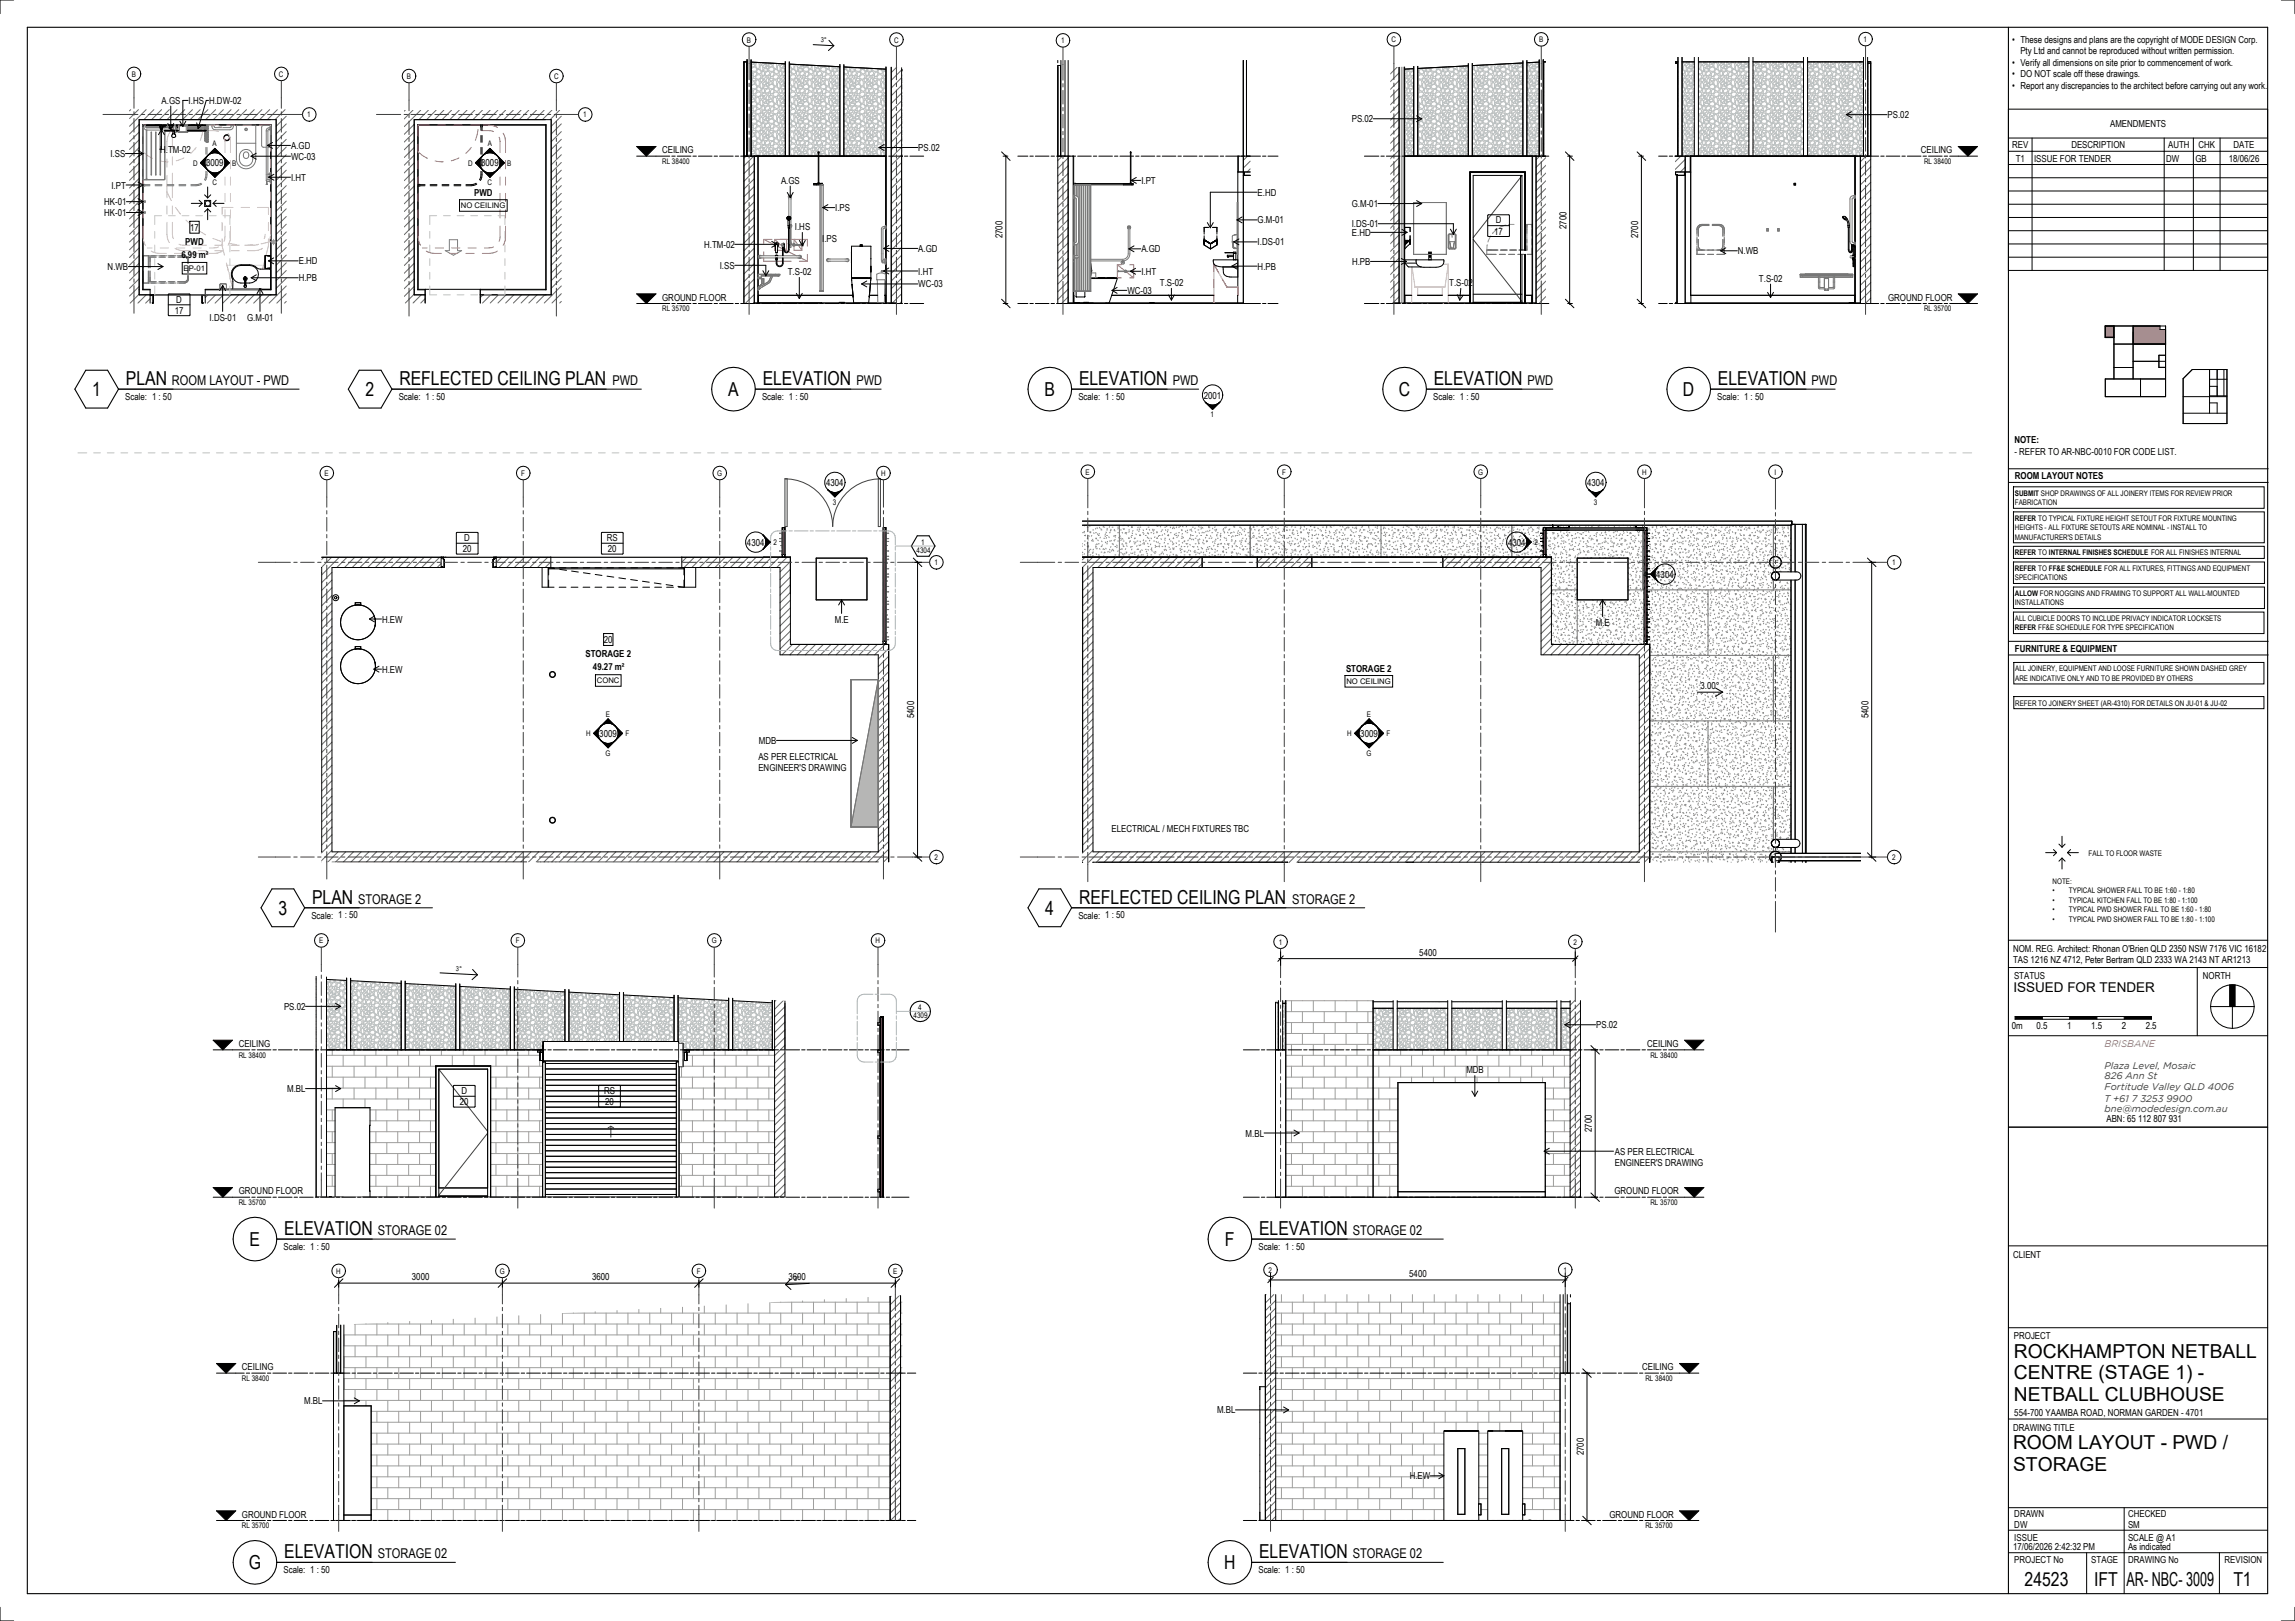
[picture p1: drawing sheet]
<svg xmlns="http://www.w3.org/2000/svg" width="841mm" height="594mm" viewBox="0 0 841 594" stroke-linecap="round" stroke-linejoin="round" font-family="sans-serif">
<defs><g id="words">
<g font-size="7.1">
<text x="46.1" y="141.1">PLAN</text>
<text x="146.3" y="141.1">REFLECTED CEILING PLAN</text>
<text x="279.5" y="141.1">ELEVATION</text>
<text x="395.4" y="141.1">ELEVATION</text>
<text x="525.4" y="141.1">ELEVATION</text>
<text x="629.5" y="141.1">ELEVATION</text>
<text x="33.8" y="145.2">1</text>
<text x="134" y="145.2">2</text>
<text x="266.8" y="145.2">A</text>
<text x="382.7" y="145.2">B</text>
<text x="512.6" y="145.2">C</text>
<text x="616.7" y="145.2">D</text>
<text x="102" y="335.2">3</text>
<text x="114.4" y="331.1">PLAN</text>
<text x="383.1" y="335.2">4</text>
<text x="395.4" y="331.1">REFLECTED CEILING PLAN</text>
<text x="104.1" y="452.5">ELEVATION</text>
<text x="461.4" y="452.5">ELEVATION</text>
<text x="91.5" y="456.6">E</text>
<text x="448.9" y="456.6">F</text>
<text x="738" y="497.6">ROCKHAMPTON NETBALL</text>
<text x="738" y="505.5">CENTRE (STAGE 1) -</text>
<text x="738" y="513.3">NETBALL CLUBHOUSE</text>
<text x="737.7" y="531">ROOM LAYOUT - PWD /</text>
<text x="737.7" y="538.9">STORAGE</text>
<text x="91.2" y="575.1">G</text>
<text x="104.1" y="571">ELEVATION</text>
<text x="448.6" y="575.1">H</text>
<text x="461.4" y="571">ELEVATION</text>
<text x="741.9" y="581.1">24523</text>
<text x="767.4" y="581.1">IFT</text>
<text x="779.2" y="581.1">AR- NBC- 3009</text>
<text x="818.4" y="581.1">T1</text>
</g>
<g font-size="4.9">
<text x="63" y="141.1">ROOM LAYOUT - PWD</text>
<text x="224.4" y="141.1">PWD</text>
<text x="313.8" y="141.1">PWD</text>
<text x="429.7" y="141.1">PWD</text>
<text x="559.7" y="141.1">PWD</text>
<text x="663.9" y="141.1">PWD</text>
<text x="131.2" y="331.1">STORAGE 2</text>
<text x="473.5" y="331.1">STORAGE 2</text>
<text x="737.8" y="363.6">ISSUED FOR TENDER</text>
<text x="138.5" y="452.5">STORAGE 02</text>
<text x="495.7" y="452.5">STORAGE 02</text>
<text x="138.5" y="571">STORAGE 02</text>
<text x="495.7" y="571">STORAGE 02</text>
</g>
<g font-size="3.5">
<text x="737.4" y="15.8">• These designs and plans are the copyright of MODE DESIGN Corp.</text>
<text x="740.4" y="19.9">Pty Ltd and cannot be reproduced without written permission.</text>
<text x="737.4" y="24.1">• Verify all dimensions on site prior to commencement of work.</text>
<text x="737.4" y="28.3">• DO NOT scale off these drawings.</text>
<text x="737.4" y="32.4">• Report any discrepancies to the architect before carrying out any work.</text>
<text x="59.2" y="38.1">A.GS</text>
<text x="69.1" y="38.1">I.HS H.DW-02</text>
<text x="495.4" y="44.8">PS.02</text>
<text x="691.7" y="43.3">PS.02</text>
<text x="773.2" y="46.6">AMENDMENTS</text>
<text x="40.5" y="57.6">I.SS</text>
<text x="58.7" y="55.9">H.TM-02</text>
<text x="106.7" y="58.5">WC-03</text>
<text x="106.7" y="54.6">A.GD</text>
<text x="242.6" y="56.2">CEILING</text>
<text x="336.5" y="55.3">PS.02</text>
<text x="703.9" y="56.2">CEILING</text>
<text x="737.4" y="54.3">REV</text>
<text x="738.6" y="59.2">T1</text>
<text x="745.4" y="59.2">ISSUE FOR TENDER</text>
<text x="759" y="54.3">DESCRIPTION</text>
<text x="793.8" y="59.2">DW</text>
<text x="794.5" y="54.3">AUTH</text>
<text x="804.5" y="59.2">GB</text>
<text x="805.6" y="54.3">CHK</text>
<text x="816.7" y="59.2">18/06/26</text>
<text x="818.4" y="54.3">DATE</text>
<text x="75.5" y="61">3009</text>
<text x="176.3" y="61">3009</text>
<text x="40.8" y="69.1">I.PT</text>
<text x="106.7" y="66.2">I.HT</text>
<text x="173.7" y="71.7">PWD</text>
<text x="286.2" y="67.4">A.GS</text>
<text x="418.2" y="67.4">I.PT</text>
<text x="460.9" y="71.7">E.HD</text>
<text x="38.2" y="75.2">HK-01</text>
<text x="306.1" y="77.4">I.PS</text>
<text x="495.4" y="75.9">G.M-01</text>
<text x="38.2" y="79.2">HK-01</text>
<text x="460.9" y="81.9">G.M-01</text>
<text x="495.3" y="83.3">I.DS-01</text>
<text x="548.1" y="81.9">D</text>
<text x="67.9" y="89.7">PWD</text>
<text x="69.7" y="84.6">17</text>
<text x="291.3" y="84.4">I.HS</text>
<text x="301.3" y="88.6">I.PS</text>
<text x="367.4" y="87.4" transform="rotate(-90 367.4 87.4)">2700</text>
<text x="460.9" y="89.9">I.DS-01</text>
<text x="495.4" y="86.4">E.HD</text>
<text x="547.5" y="86.1">17</text>
<text x="574" y="84" transform="rotate(-90 574 84)">2700</text>
<text x="600.3" y="87.4" transform="rotate(-90 600.3 87.4)">2700</text>
<text x="66.5" y="94.6">6.99 m²</text>
<text x="258.1" y="90.8">H.TM-02</text>
<text x="336.5" y="92.3">A.GD</text>
<text x="418.2" y="92.5">A.GD</text>
<text x="636.8" y="93.2">N.WB</text>
<text x="39.4" y="99">N.WB</text>
<text x="109.5" y="96.9">E.HD</text>
<text x="263.7" y="98.5">I.SS</text>
<text x="288.7" y="100.9">T.S-02</text>
<text x="336.5" y="100.6">I.HT</text>
<text x="418.2" y="100.7">I.HT</text>
<text x="460.9" y="98.8">H.PB</text>
<text x="495.5" y="97.1">H.PB</text>
<text x="109.5" y="103.1">H.PB</text>
<text x="336.5" y="105.3">WC-03</text>
<text x="413.1" y="107.7">WC-03</text>
<text x="425" y="104.9">T.S-02</text>
<text x="531.1" y="104.9">T.S-02</text>
<text x="644.6" y="103.3">T.S-02</text>
<text x="64.6" y="110.9">D</text>
<text x="242.6" y="110.2">GROUND FLOOR</text>
<text x="691.9" y="110.2">GROUND FLOOR</text>
<text x="64" y="115.1">17</text>
<text x="76.8" y="117.5">I.DS-01</text>
<text x="90.6" y="117.5">G.M-01</text>
<text x="45.9" y="146.6">Scale: 1 : 50</text>
<text x="146.1" y="146.6">Scale: 1 : 50</text>
<text x="279.2" y="146.6">Scale: 1 : 50</text>
<text x="395.2" y="146.6">Scale: 1 : 50</text>
<text x="441.1" y="146.1">2001</text>
<text x="525.2" y="146.6">Scale: 1 : 50</text>
<text x="629.3" y="146.6">Scale: 1 : 50</text>
<text x="738.2" y="162.5">NOTE:</text>
<text x="738.2" y="166.6">- REFER TO AR-NBC-0010 FOR CODE LIST.</text>
<text x="302.7" y="178.1">4304</text>
<text x="581.6" y="178.1">4304</text>
<text x="738.3" y="175.6">ROOM LAYOUT NOTES</text>
<text x="169.6" y="202.4">20</text>
<text x="170.1" y="198.3">D</text>
<text x="222.3" y="198.3">RS</text>
<text x="222.7" y="202.4">20</text>
<text x="273.7" y="200">4304</text>
<text x="552.6" y="200">4304</text>
<text x="606.9" y="211.7">4304</text>
<text x="140" y="228.1">H.EW</text>
<text x="305.9" y="228.2">M.E</text>
<text x="584.8" y="229.3">M.E</text>
<text x="221.3" y="235.6">20</text>
<text x="738.3" y="238.9">FURNITURE &amp; EQUIPMENT</text>
<text x="214.6" y="240.8">STORAGE 2</text>
<text x="217.3" y="245.6">49.27 m²</text>
<text x="140" y="246.5">H.EW</text>
<text x="493.3" y="246.1">STORAGE 2</text>
<text x="623.2" y="252.6">3.00°</text>
<text x="335" y="263.2" transform="rotate(-90 335 263.2)">5400</text>
<text x="684.7" y="263.2" transform="rotate(-90 684.7 263.2)">5400</text>
<text x="219.6" y="270">3009</text>
<text x="278.1" y="272.6">MDB</text>
<text x="498.5" y="270">3009</text>
<text x="277.9" y="278.4">AS PER ELECTRICAL</text>
<text x="277.9" y="282.6">ENGINEER'S DRAWING</text>
<text x="407.3" y="304.7">ELECTRICAL / MECH FIXTURES TBC</text>
<text x="114.1" y="336.6">Scale: 1 : 50</text>
<text x="395.2" y="336.6">Scale: 1 : 50</text>
<text x="520.1" y="350.3">5400</text>
<text x="737.7" y="348.7">NOM. REG. Architect: Rhonan O'Brien QLD 2350 NSW 7176 VIC 16182</text>
<text x="737.7" y="352.9">TAS 1216 NZ 4712, Peter Bertram QLD 2333 WA 2143 NT AR1213</text>
<text x="738" y="358.8">STATUS</text>
<text x="807.2" y="358.8">NORTH</text>
<text x="104.1" y="370.1">PS.02</text>
<text x="584.9" y="376.8">PS.02</text>
<text x="737.3" y="377">0m</text>
<text x="746.3" y="377">0.5</text>
<text x="757.5" y="377">1</text>
<text x="766.3" y="377">1.5</text>
<text x="777.5" y="377">2</text>
<text x="786.3" y="377">2.5</text>
<text x="87.5" y="383.7">CEILING</text>
<text x="603.6" y="383.7">CEILING</text>
<text x="537.3" y="393.4">MDB</text>
<text x="105.2" y="400.2">M.BL</text>
<text x="169.1" y="400.9">D</text>
<text x="221.3" y="400.9">RS</text>
<text x="168.5" y="405.1">20</text>
<text x="221.7" y="405.1">20</text>
<text x="771.9" y="411.3">ABN: 65 112 807 931</text>
<text x="456.5" y="416.5">M.BL</text>
<text x="583.4" y="414.9" transform="rotate(-90 583.4 414.9)">2700</text>
<text x="591.8" y="423.1">AS PER ELECTRICAL</text>
<text x="591.8" y="427.3">ENGINEER'S DRAWING</text>
<text x="87.5" y="437.7">GROUND FLOOR</text>
<text x="591.6" y="437.7">GROUND FLOOR</text>
<text x="103.9" y="458">Scale: 1 : 50</text>
<text x="461.2" y="458">Scale: 1 : 50</text>
<text x="737.7" y="460.9">CLIENT</text>
<text x="150.9" y="469">3000</text>
<text x="216.9" y="469">3600</text>
<text x="288.9" y="469">3600</text>
<text x="516.4" y="468.1">5400</text>
<text x="738" y="490.8">PROJECT</text>
<text x="88.7" y="502.1">CEILING</text>
<text x="601.8" y="502.1">CEILING</text>
<text x="111.4" y="514.6">M.BL</text>
<text x="446" y="517.9">M.BL</text>
<text x="738.1" y="518.7">554-700 YAAMBA ROAD, NORMAN GARDEN - 4701</text>
<text x="737.7" y="524.3">DRAWING TITLE</text>
<text x="580.4" y="533.3" transform="rotate(-90 580.4 533.3)">2700</text>
<text x="516.6" y="542.1">H.EW</text>
<text x="88.7" y="556.1">GROUND FLOOR</text>
<text x="589.8" y="556.1">GROUND FLOOR</text>
<text x="738.1" y="555.8">DRAWN</text>
<text x="779.8" y="555.8">CHECKED</text>
<text x="738.1" y="560">DW</text>
<text x="779.8" y="560">SM</text>
<text x="737.7" y="568.1">17/06/2026 2:42:32 PM</text>
<text x="738.1" y="564.5">ISSUE</text>
<text x="779.8" y="568.1">As indicated</text>
<text x="779.8" y="564.5">SCALE @ A1</text>
<text x="738.1" y="572.8">PROJECT No</text>
<text x="766.4" y="572.8">STAGE</text>
<text x="779.8" y="572.8">DRAWING No</text>
<text x="815.2" y="572.8">REVISION</text>
<text x="103.9" y="576.5">Scale: 1 : 50</text>
<text x="461.2" y="576.5">Scale: 1 : 50</text>
</g>
<text font-size="3.5" fill="#f7941e" x="771.2" y="383.7">BRISBANE</text>
<g font-size="3.5" fill="#40403e">
<text x="771.2" y="391.7">Plaza Level, Mosaic</text>
<text x="771.2" y="395.5">826 Ann St</text>
<text x="771.2" y="399.3">Fortitude Valley QLD 4006</text>
<text x="771.2" y="403.7">T +61 7 3253 9900</text>
<text x="771.2" y="407.5">bne@modedesign.com.au</text>
</g>
<g font-size="2.8">
<text x="273.7" y="15.6">B</text>
<text x="327.6" y="15.6">C</text>
<text x="388.8" y="15.9">1</text>
<text x="509.9" y="15.5">C</text>
<text x="564" y="15.5">B</text>
<text x="682.9" y="15.4">1</text>
<text x="48.3" y="28.2">B</text>
<text x="102.2" y="28.2">C</text>
<text x="149.1" y="29">B</text>
<text x="203" y="29">C</text>
<text x="112.6" y="43">1</text>
<text x="213.7" y="43">1</text>
<text x="77.9" y="53.6">A</text>
<text x="178.7" y="53.6">A</text>
<text x="70.7" y="60.7">D</text>
<text x="85.1" y="60.7">B</text>
<text x="171.5" y="60.7">D</text>
<text x="185.9" y="60.7">B</text>
<text x="242.6" y="60.1">RL 38400</text>
<text x="705.1" y="60.1">RL 38400</text>
<text x="77.9" y="67.9">C</text>
<text x="178.7" y="67.9">C</text>
<text x="168.9" y="76.3">NO CEILING</text>
<text x="67.3" y="99.2">EP-01</text>
<text x="242.6" y="114.1">RL 35700</text>
<text x="705.1" y="114.1">RL 35700</text>
<text x="443.6" y="152.9">1</text>
<text x="397.8" y="173.9">E</text>
<text x="469.9" y="173.9">F</text>
<text x="541.7" y="173.9">G</text>
<text x="601.8" y="173.9">H</text>
<text x="650.2" y="173.9">I</text>
<text x="118.9" y="174.4">E</text>
<text x="191" y="174.4">F</text>
<text x="262.8" y="174.4">G</text>
<text x="322.9" y="174.4">H</text>
<text x="305.2" y="185">3</text>
<text x="584.1" y="185">3</text>
<text x="738.3" y="181.7">SUBMIT</text>
<text x="738.3" y="185.1">FABRICATION</text>
<text x="747.9" y="181.7">SHOP DRAWINGS OF ALL JOINERY ITEMS FOR REVIEW PRIOR</text>
<text x="738.3" y="190.9">REFER TO TYPICAL FIXTURE HEIGHT SETOUT FOR FIXTURE MOUNTING</text>
<text x="738.3" y="194.3">HEIGHTS - ALL FIXTURE SETOUTS ARE NOMINAL - INSTALL TO</text>
<text x="738.3" y="197.7">MANUFACTURER'S DETAILS</text>
<text x="283.4" y="199.7">2</text>
<text x="335.9" y="202.7">4304</text>
<text x="337.6" y="199.6">1</text>
<text x="562.3" y="199.7">2</text>
<text x="738.3" y="203.5">REFER</text>
<text x="746.9" y="203.5">TO</text>
<text x="750.8" y="203.5">INTERNAL FINISHES SCHEDULE</text>
<text x="788.2" y="203.5">FOR ALL FINISHES INTERNAL</text>
<text x="342.4" y="207.1">1</text>
<text x="693.4" y="207.1">1</text>
<text x="738.3" y="209.2">REFER</text>
<text x="746.9" y="209.2">TO</text>
<text x="750.8" y="209.2">FF&amp;E SCHEDULE</text>
<text x="771.1" y="209.2">FOR ALL FIXTURES, FITTINGS AND EQUIPMENT</text>
<text x="602.3" y="211.4">4</text>
<text x="738.3" y="212.6">SPECIFICATIONS</text>
<text x="738.3" y="218.4">ALLOW</text>
<text x="738.3" y="221.8">INSTALLATIONS</text>
<text x="747.5" y="218.4">FOR NOGGINS AND FRAMING TO SUPPORT ALL WALL-MOUNTED</text>
<text x="738.3" y="227.6">ALL CUBICLE DOORS TO INCLUDE PRIVACY INDICATOR LOCKSETS</text>
<text x="738.3" y="231">REFER FF&amp;E SCHEDULE FOR TYPE SPECIFICATION</text>
<text x="218.7" y="250.3">CONC</text>
<text x="493.4" y="250.6">NO CEILING</text>
<text x="738.5" y="246">ALL JOINERY, EQUIPMENT AND LOOSE FURNITURE SHOWN DASHED GREY</text>
<text x="738.5" y="249.5">ARE INDICATIVE ONLY AND TO BE PROVIDED BY OTHERS</text>
<text x="222" y="262.6">E</text>
<text x="500.9" y="262.6">E</text>
<text x="738.5" y="258.5">REFER TO JOINERY SHEET (AR-4310) FOR DETAILS ON JU-01 &amp; JU-02</text>
<text x="214.8" y="269.8">H</text>
<text x="229.2" y="269.8">F</text>
<text x="493.7" y="269.8">H</text>
<text x="508.1" y="269.8">F</text>
<text x="221.9" y="276.9">G</text>
<text x="500.8" y="276.9">G</text>
<text x="342.4" y="315.1">2</text>
<text x="693.4" y="315.1">2</text>
<text x="765.4" y="313.6">FALL TO FLOOR WASTE</text>
<text x="752.1" y="324">NOTE:</text>
<text x="752.1" y="327.4">•</text>
<text x="758.2" y="327.4">TYPICAL SHOWER FALL TO BE 1:60 - 1:80</text>
<text x="752.1" y="330.8">•</text>
<text x="752.1" y="334.3">•</text>
<text x="758.2" y="330.8">TYPICAL KITCHEN FALL TO BE 1:80 - 1:100</text>
<text x="758.2" y="334.3">TYPICAL PWD SHOWER FALL TO BE 1:60 - 1:80</text>
<text x="752.1" y="337.7">•</text>
<text x="758.2" y="337.7">TYPICAL PWD SHOWER FALL TO BE 1:80 - 1:100</text>
<text x="116.9" y="345.7">E</text>
<text x="189" y="345.7">F</text>
<text x="260.8" y="345.7">G</text>
<text x="320.9" y="345.7">H</text>
<text x="468.6" y="346.2">1</text>
<text x="576.6" y="346.2">2</text>
<text x="336.5" y="370.1">4</text>
<text x="334.8" y="373.2">4309</text>
<text x="87.5" y="387.6">RL 38400</text>
<text x="604.8" y="387.6">RL 38400</text>
<text x="87.5" y="441.6">RL 35700</text>
<text x="604.8" y="441.6">RL 35700</text>
<text x="123.2" y="466.8">H</text>
<text x="183.2" y="466.8">G</text>
<text x="255.3" y="466.8">F</text>
<text x="327.3" y="466.8">E</text>
<text x="464.9" y="466.4">2</text>
<text x="572.9" y="466.4">1</text>
<text x="88.7" y="506">RL 38400</text>
<text x="602.9" y="506">RL 38400</text>
<text x="88.7" y="560">RL 35700</text>
<text x="602.9" y="560">RL 35700</text>
</g>
<g font-size="2.5">
<text x="300.7" y="15.4" transform="rotate(3 300.7 15.4)">3°</text>
<text x="167.1" y="355.7" transform="rotate(3 167.1 355.7)">3°</text>
<text x="291.1" y="469.5" transform="rotate(-3 291.1 469.5)">3°</text>
</g>
</g></defs>
<g fill="none" stroke="#686865" stroke-width=".37">
<path d="M47.9 40.2l-.4 .4M50.7 40.2l-3.2 3.3M51 45.6l-3.5 3.5M51 48.4l-3.5 3.5M51 51.2l-3.5 3.6M51 54.1l-3.5 3.5M51 56.9l-3.5 3.5M51 59.7l-3.5 3.5M53.6 40.2l-6.1 6.1M56.4 40.2l-3.7 3.6M59.2 40.2l-3.7 3.6M62 40.2l-3.6 3.6"/>
<path d="M64.9 40.2l-3.7 3.6M67.7 40.2l-3.7 3.6M70.5 40.2l-3.6 3.6M73.4 40.2l-3.7 3.6M76.2 40.2l-3.7 3.6M79 40.2l-3.7 3.6M81.8 40.2l-3.6 3.6M84.7 40.2l-3.7 3.6M87.5 40.2l-3.7 3.6M90.3 40.2l-3.6 3.6M93.2 40.2l-3.7 3.6M96 40.2l-3.7 3.6"/>
<path d="M98.8 40.2l-3.7 3.6M101.6 40.2l-3.6 3.6M104.5 40.2l-3.7 3.6M104.9 42.6l-3.7 3.7M104.9 45.4l-3.7 3.7M104.9 48.2l-3.7 3.7M104.9 51.1l-3.7 3.7M104.9 53.9l-3.7 3.7M104.9 56.7l-3.7 3.7M104.9 59.5l-3.7 3.7M51 62.5l-3.5 3.6M51 65.4l-3.5 3.5"/>
<path d="M51 68.2l-3.5 3.5M51 71l-3.5 3.6M51 73.9l-3.5 3.5M51 79.5l-3.5 3.5M51 76.7l-3.5 3.5M104.9 79.3l-3.7 3.7M104.9 62.4l-3.7 3.7M104.9 65.2l-3.7 3.7M104.9 68l-3.7 3.7M104.9 70.9l-3.7 3.7M104.9 73.7l-3.7 3.7M104.9 76.5l-3.7 3.7"/>
<path d="M51 82.3l-3.5 3.6M51 85.2l-3.5 3.5M51 88l-3.5 3.5M51 90.8l-3.5 3.6M51 96.5l-3.5 3.5M51 93.6l-3.5 3.6M51 99.3l-3.5 3.5M104.9 82.2l-3.7 3.7M104.9 85l-3.7 3.7M104.9 87.8l-3.7 3.7M104.9 90.7l-3.7 3.7M104.9 93.5l-3.7 3.7"/>
<path d="M104.9 96.3l-3.7 3.7M104.9 99.1l-3.7 3.7M51 102.1l-3.5 3.6M51 105l-3.5 3.5M51 107.8l-3.3 3.3M53.6 108l-3.1 3.1M55 109.4l-1.6 1.7M76.2 108l-1 1M79 108l-3 3.1M81.9 108l-3.1 3.1M84.7 108l-3.1 3.1M87.5 108l-3 3.1"/>
<path d="M90.3 108l-3 3.1M93.2 108l-3.1 3.1M96 108l-3 3.1M98.8 108l-3 3.1M104.9 102l-3.7 3.7M104.9 104.8l-6.3 6.3M104.9 107.6l-3.5 3.5M104.9 110.5l-.6 .6"/>
</g>
<g fill="none" stroke="#787878" stroke-width=".37">
<path d="M52.5 46.5h.2M52.5 46.3h.2M53.5 46.3h5.2M53.5 46.5h5.2M53.6 46.8h.2M53.6 46h4.8M59.7 46.5h1.4M59.9 46h1.1M60.2 46.8h1.6M61.3 46.5h.2M61.5 46.3h.2M61.8 46.5h1.9"/>
<path d="M61.9 46h1.6M61.9 46.3h1.8M62 46.8h.1M62.2 46.8h1.5M64.5 46.5h.7M64.5 46.3h.7M64.6 46h.4M64.7 46.8h.5M66 46h1.1M68.8 47.5h6.7M68.8 47.3h6.7M68.8 47h6.7"/>
<path d="M68.8 46.8h6.7M68.8 46.5h6.7M68.8 46.3h6.6M69.1 46h6.3"/>
</g>
<g fill="none" stroke="#000" stroke-width=".37">
<path d="M53.7 46h7.3M58.4 45.9v.1M58.4 46h.1M58.7 46v.6M58.7 46.4l2.4 .1M58.7 46v1.1h.9v-1.1M58.7 46.5h.9zM58.8 47.1v.4h.7v-.4M59.6 46.6h.1M59.7 46.2h1.3M60 46h.1M60 45.9v.1"/>
<path d="M60.4 47.9h2.8M60.4 47.8h2.6M60.4 47.9h2.7M61.2 46.2h.2M61.3 46.5h.1M61.3 46.4l.2-.1 2 1.6M61.4 46.4l2 1.7M61.4 46.2l-.1 .2M61.9 46h1.6M63.2 49.2a.66 .66 0 0 0 0 1 .66 .66 0 0 0 .9 0 .66 .66 0 0 0 0-1M63.3 49.1l-.1 .1M63.3 49l-.1 .2"/>
<path d="M63.3 48.9h.7M63.4 47.8h.5M63.5 47.7l.5 .1-.5 .1M63.5 50.4h.2M63.5 46l-.4 .9M63.7 47.9h.1M63.7 47.9h-.1M63.7 50.4h.1M63.8 47.9h.1M63.9 48.3l-.1-.4-.4 .1-.2 1.2M63.9 48.3l.2 .9M63.9 48.3v.3"/>
<path d="M64 49l.1 .2M64 49.1l.1 .1M64.6 46l.5 .9M64.6 47.9h.6M64.6 47.8h.6M64.7 46h.3M66 46h1.1M68.8 47.9h6.7M68.8 47.8h6.7M69.1 46h6.3M99.2 43.8h-48.2v64.2h50.2v-64.2h-1.8M70.1 74.5h4"/>
<path d="M73 73.4l1.1 1.1M74.1 74.5l-1.1 1.2M75 71.4l1.1 1.1M75 73.4h2.2v2.2h-2.2zM76.1 76.5l1.1 1.2M76.1 76.5l-1.1 1.2M76.1 68.5v4M76.1 76.5v4M77.2 71.4l-1.1 1.1M78.1 74.5h4M78.1 74.5l1.1 1.2M79.2 73.4l-1.1 1.1"/>
<path d="M97.2 93.7v4.7M97.2 98.4h2M97.2 93.7h2M97.2 93.7h.1M97.2 98.4h.1M97.9 93.7h1.3M97.9 98.4h1.3M99.2 99l-.4-.4h-3.9l-1.5-1a7.3 7.3 0 0 0-5-.6 3.6 3.6 0 0 0-3.1 5.6v3.2M55 111.1v-5.1h-2.5v-60.1h46.7v60.1h-24v5.1M55 106.2h-2.7v-60.5h47.1v60.5h-24.2M55.1 108v.3h.3M55.4 108.3h.1"/>
<path d="M56.1 111l-.3 .1M56.1 108.1h-1v.2M56.2 108v3l-.3 .1M74 108v3l.3 .1M74.8 108.3h.1M75.1 108.3v-.2h-1v2.9l.3 .1M75.1 108v.3h-.3M89.6 103.7a3.4 3.4 0 0 1-3.8-1.1 3.4 3.4 0 0 1-.1-4l.7-.7a6.9 6.9 0 0 1 7.7 .7 3.4 3.4 0 0 1-.2 4 3.4 3.4 0 0 1-3.8 1.1M89.8 102.2l-.2 2.3a.45 .45 0 0 0-.1 .7 .45 .45 0 0 0 .7 0 .45 .45 0 0 0-.1-.7l-.2-2.3M89.8 101.7l-.4 .4 .2 .4M89.8 101.5l-.5 .2-.1 .4 .4 .7M89.8 104.4v-3l.1 3"/>
<path d="M89.9 101.7l.4 .4-.2 .4M89.9 101.5l.5 .2 .2 .4-.5 .7"/>
<circle cx="83.1" cy="50.5" r=".98"/>
<circle cx="83.1" cy="50.5" r="1.1"/>
<circle cx="76.1" cy="74.5" r=".98"/>
<circle cx="89.9" cy="104.9" r=".45"/>
</g>
<g fill="none" stroke="#777" stroke-width=".37">
<path d="M52.5 45.9l.1 .2M52.6 46.1h1M52.6 46.1h.1M52.6 45.9h1.1l-.1 .2M52.7 46.1h.8M52.7 46.1v.4a1.2 1.2 0 0 0 1.2 1.2h9M52.7 46.7h-.2v19.2h7.9v-18.2M53.5 46.1v.5l.4 .3h4.8M53.5 46.1h.1M53.5 46.7h5.2M53.6 46.7v.1M53.6 47.6v18.3"/>
<path d="M53.8 46.7v.1M53.8 47.7v18.2M55.3 48.5h.2l-.1 15.7zM57 48.5h.2l-.1 15.7zM58.6 48.5h.2l-.1 15.7zM59.6 46.9h2.3M59.6 46.7h.8v.2M59.9 46.7l.4 .2M61 45.9v.5l.6 .3M61 45.9h1l-.2 .6M61.3 46.2l.2 .4M61.3 46.2v.3"/>
<path d="M61.3 46.6h.2M61.5 46.1l.1 .1M61.5 46.1l-.2 .1M61.5 46.6h.1M61.6 46.2l.1 .2M61.6 46.2h.1M61.7 46.2v.1M61.7 46.3h.1M61.7 46.3v.1M62.3 46.9h1.4M63.3 47.7h.6M63.6 46.1h.1"/>
<path d="M63.6 46.1l-.1-.2h1.2l-.1 .2M63.6 46.1h1M63.7 46.1h.8M63.7 46.5v.3M63.7 47.3v.1M63.7 46.5v.8M63.7 46.1v.4M63.7 47.2v.1M63.7 45.9h.7M63.8 47.5l.1 .1M63.9 47.6v.2M63.9 48h.1"/>
<path d="M63.9 48.2h.1M63.9 48.4h.4zM63.9 47.8v.6M64 47.8h.3M64.3 47.8h.3zM64.3 48.4h.3zM64.4 47.4h.2M64.4 47.4h.1M64.4 47.4v.1M64.5 46.8h.3zM64.5 46.1h.1M64.5 46.9v.4"/>
<path d="M64.5 46.5v.8M64.5 46.1v.6M64.5 47.3h-.1M64.5 46.9l.1 .2M64.6 47.1l-.2 .3M64.6 47.1h.1M64.6 47.4v1M64.6 47.7h.6M64.7 46.9h.5M64.8 47.1l-.2 .3M64.8 46.8v.3M65 46.1h.1"/>
<path d="M65 45.9v.2M65 45.9h1M65 45.9h.1M65.2 46.1v2.4h3.6v-2.4h.3h-1.1M65.2 48.5h.3zM65.5 48.5h.3zM65.8 46.1v2.4M65.9 46.1h2.2M65.9 48.4v.1M66 45.9h.1M66 45.9v.2h-1h.2M67.3 46.1h.4"/>
<path d="M67.7 46.1h.3M68 45.9h-.9l.9 .2M68 45.9h.1M68 45.9v.2M68 45.9h1.1l-.1 .2M68.1 48.4v.1M68.2 48.5h.3zM68.2 46.1v2.4M68.5 48.5h.3zM75 49l.4 .3M75 47.4l.4 .3M75.1 47.4l.3 .3"/>
<path d="M75.1 51.3v.3l.3 .1M75.4 46.4l-.3 .2 .3 .3M75.4 46.4l-.4 .2 .4 .3M75.4 47.2l-.4 .2 .4 .3M75.4 48l-.4 .2 .4 .3M75.4 48.7l-.4 .3 .4 .3M75.4 49.5l-.4 .3 .4 .3M75.4 50.3l-.4 .3 .4 .3M75.4 51.1l-.4 .3 .4 .3M75.4 51.1l-.3 .1M75.4 48.7l-.4 .3M75.4 47.2l-.4 .2"/>
<path d="M75.4 46.4l.5 .1M75.4 47.2l.5 .1M75.4 48l.5 .1M75.4 48.7l.5 .2M75.4 49.5l.5 .2M75.4 50.3l.5 .2M75.4 51.1l.5 .2M75.4 51.2l-.3 .2 .3 .3M75.4 48.8l-.3 .2 .3 .3-.3-.3M75.4 47.2l-.3 .2M75.4 48.8l-.3 .2M75.4 51.2l-.3 .1"/>
<path d="M75.4 46.1l.5-.1zM75.4 51.2l.5 .1M75.4 50.4l.5 .1M75.4 48.8l.5 .1M75.5 47.8l-.1-1.9h.6l-.1 1.9M75.5 49.6v2.5M75.5 54v2.5M75.5 58.4v2.5M75.9 52.1h.1M75.9 49.6v2.5M75.9 54v2.5M75.9 58.4v2.5"/>
<path d="M75.9 51.5l.4 .3-.4 .3M75.9 50.7l.4 .3-.4 .3M75.9 50l.4 .2-.4 .3M75.9 49.2l.4 .1-.1 .4-.8-.1M75.9 48.4l.4 .2-.4 .3M75.9 48.1l-.7-.1-.1 .4 .3 .1M75.9 47.6l.4 .2-.4 .3M75.9 46l.4 .3-.4 .2M75.9 50l.4 .1M75.9 50.7l.4 .2-.1 .4M75.9 51.5l-.5 .2M75.9 50l-.5 .1"/>
<path d="M75.9 47.6l-.5 .1M75.9 49.2h.1M75.9 50h.1M75.9 46.8l.4 .2-.4 .3M75.9 49.2l.4 .2-.4 .3M75.9 50.8l.4 .2-.4 .3M75.9 51.6l.4 .2-.4 .3M75.9 50.8l.3 .1v.3M75.9 50l.3 .1v.3M75.9 46.8l.3 .1M75.9 46.8l-.5 .1M75.9 48.4l-.5 .1"/>
<path d="M75.9 49.2l-.5 .1M75.9 50.8l-.5 .1M75.9 51.6l-.5 .1M76 46l.3 .3-.4 .2M76.1 51.3h-.2M76.2 46.8h-.3l.4 .2-.4 .3M76.2 50.4l-.3 .1M76.2 51.2v.1M76.2 46.9v.3l-.3 .1M76.2 51.3h-.3M76.2 46.8l.1 .4-.4 .1M76.3 50.2l-.4 .3"/>
<path d="M77.5 45.9l.1 .1M77.6 46h1M77.6 46h.1M77.7 46h.8M77.7 46v.4a1.2 1.2 0 0 0 1.2 1.2h5.4a1.3 1.3 0 0 0 1.2-1.6M78.5 46v.5l.4 .3h5.4l.3-.2 .1-.6M78.5 46h.1M78.7 45.9l-.1 .1M84.5 45.9l.1 .1M84.6 46h1M84.6 46h.1M84.7 46h.8"/>
<path d="M85.5 46h.1M85.7 45.9l-.1 .1M86.6 45.9h7.1v12.4a3.5 3.5 0 0 1-3.5 3.6 3.5 3.5 0 0 1-3.6-3.6zM86.6 52.5h7.1M88.3 55.6a2.45 2.45 0 0 1 2.7-.7 2.45 2.45 0 0 1 1.6 2.3 2.67 2.67 0 0 1-.7 2.9 2.67 2.67 0 0 1-3 .4 3.7 3.7 0 0 1-.6-4.9zM89.3 56.1a1.08 1.08 0 0 1 1.6 0 1.08 1.08 0 0 1 0 1.5 1.08 1.08 0 0 1-1.6 0zM90 47l.6 .3-.1 .4h-.6zM99 46.7v1M99 47.5v.2M99 46.7v.2M99 47.7l.1 .1M99 46.9v.6"/>
<path d="M99 46.9a1.06 1.06 0 0 0-1.4 .9v18.4l.3 .3M99 47.5h-.6l-.2 .3v18.1M99.1 46.6l-.7-.6h-2l-.5 .5v6.9l.5 .5 1.2 .1M99.1 46.6l-.1 .1M99.1 46.6v1.2M99.1 47.8v5.6l-.4 .5-.5 .1M99.2 46.9v.6M52.5 73.6h.7v.5h-.7zM52.5 77.6h.7v.5h-.7zM53.1 73.6v.5M53.1 77.6v.5M53.6 65.5h.2"/>
<path d="M55 67.7l-2.5-.1v.6l2.5-.1M56.8 67.7h2.5M56.8 68.1h2.5M60.4 65.4l-.5 .5M61.2 67.7h2.5M61.2 68.1h2.5M65.6 67.7h2.5M65.6 68.1h2.5M73.7 67.2l-1.8 .5h-1.9M73.7 67.2h.1M73.9 67.5a5.6 5.6 0 0 1-3.9 .6M75 65.9h.1"/>
<path d="M75.5 62.8l-.2 2.2-.3 .9M75.9 62.8a4.9 4.9 0 0 1-.7 3.3M97.6 67.5h.4M97.7 66.4l-.1 1.1M97.7 65.9v.1M97.9 65.9h1.1M97.9 66.5h1.1M97.9 66.5l.1 1M97.9 66.5h.1M98.2 65h.9v.3M98.2 63.7h.8M98.2 64h.8"/>
<path d="M99 65.7v1M99 66.5v.2M99 65.7v.2M99 65.7l.2-.1v1.2l-.2-.1M99 65.9v.6M99 63.9v.1M99 63.9h.1M99 63.8v.1M99 63.7v.2M99 63.4v1M99 63.4l.2-.1v1.2M99 64.4l.1 .1"/>
<path d="M99.1 64.5v.8M99.1 64.5v.3h-.9M99.2 65.9v.6M52.5 99.3v4.4h5.2M54.4 94.2h2.9M54.4 93.7v4.4M54.4 99.3v4.4M55 94.2v3.9M55 99.3v3.9M57.7 93.7h-5.2v4.4M58.1 93.7h3M58.2 94.2h2.5"/>
<path d="M61.5 93.7h3M61.6 94.2h2.5M64.9 93.7h2.6l1.1 .5a2.43 2.43 0 0 1 .5 2.2M65 94.2l3.2 .2 .5 .6 .1 1.4M68.8 97.6v2.2M69.1 97.6v2.2M54.4 103.2h2.9M56.7 108h27.5M58.1 103.7h3M58.2 103.2h2.5M61.5 103.7h3M61.6 103.2h2.5"/>
<path d="M68.8 101l-.1 1.4-.5 .7-3.2 .1M69.1 101a1.95 1.95 0 0 1-1.6 2.7h-2.6M80.4 105.9l2.8 .1M80.4 106h.3M80.5 105.8l-.1 .1M80.6 104.4l.4-.4h1.7l.3 .4M80.6 104.4v1.4M80.6 104.2v.2M80.7 104.1l-.1 .1M80.9 104l-.2 .1M81.7 104.8l.2 .3-.3-.1zM82.7 104h.1"/>
<path d="M82.8 106h.4M82.8 104.1h.1M82.9 104.2h.1M82.9 104.2l.1 .2M83 104.4v1.4M83.1 105.8l.1 .1M83.1 105.8l-2.7 .1M83.2 105.9v.1M83.9 105.8h12v.2h-12z"/>
<circle cx="90.2" cy="47.4" r=".47"/>
</g>
<path d="M87.2 97.2h-4l2.1 8.5M92.6 97.2h4l-.4 1.4M84.4 102h.7" fill="none" stroke="#ffdab7" stroke-width=".37"/>
<path d="M85.4 76h-4v2.5M88.4 76h3M94.4 76h4v2.5M81.4 87.5v2.5l.8 3.5M81.4 81.5v3M83 96.4l.7 2.9M97.2 94.9l-1 3.7M98.4 87.5v2.5l-.9 3.7M98.4 81.5v3M84.4 102.2l.9 3.5" fill="none" stroke="#ff77ba" stroke-width=".37"/>
<g fill="none" stroke="#fa87c4" stroke-width=".37">
<path d="M52.5 55.7l3.3 2.3M52.5 52.9v3M52.5 58.9v3M56.6 45.9h-4.1v4M58.6 59l3 .3M59.6 45.9h3M61.2 58.3v3M63.2 47.4v1.9M63.2 50.3v4.2M63.2 57.5v3M63.7 47a5.8 5.8 0 0 0-2.5 4.9v3.4M65.6 45.9h4.2"/>
<path d="M67.2 45.9l-2.7 .6M67.4 57.9l-2.8 1M71.6 45.9h8.5M71.9 54l-2 2.2M74.4 47.5l-1 3.9M75.9 47.9h2.6l1.5 .3M78.5 45.9l1.3 .1 1.7 .7M82.1 50.3l.4 1.6v4M82.5 58.9v3M83.1 45.9h3M83.6 48.8a9.8 9.8 0 0 1 .9 7.1M84.5 58.9v3"/>
<path d="M89.1 45.9h3M95.1 45.9h4.1v3.5M99.2 52.4v3M99.2 58.4v3M52.5 64.9v3M52.5 70.9v3M52.5 76.9v3M61.2 64.3v3.4M61.2 68.1v4.4M61.2 75.5v3M61.2 70.3l1.6 3.2M63.2 63.5v4.2"/>
<path d="M63.2 68.1v4.4M63.2 75.5v3M64.3 76.1l1.8 2.4M82.5 64.9v3M82.5 70.9v3M82.5 76.9v3M84.5 64.9v3M84.5 70.9v3M84.5 76.9v3M99.2 64.4v3M99.2 70.4v3M99.2 76.4v3"/>
<path d="M52.5 82.9a9.8 9.8 0 0 0 .8 7M54 90.9h1.7M55.4 92a8 8 0 0 0 5.6 .9M58.7 90.9h3M61.2 81.5a10.3 10.3 0 0 0 .8 7.4M63.2 81.5v4.4l.3 1.5M64 92.9h3M64.1 91a8 8 0 0 0 5.6 .9M64.7 90.9h3M65.6 89.5l1.6 .4h2.5M68.2 80.7l2.2 2M70 92.9h3"/>
<path d="M70.7 90.9h3M72.7 91.9h3M72.7 89.9h3M72.8 84.5l2.5 1.6M78 87.4l2.9 1M78.7 91.9h3M78.7 89.9h3M80 90.5l-1.5 .4h-1.8M81.5 92a8 8 0 0 1-5.5 .9M82.5 82.9v4l-.4 1.5M83.8 89.2l2.9 .5M84.5 82.9a9.8 9.8 0 0 1-.9 7"/>
<path d="M84.7 91.9h3M84.7 89.9h3M92.7 89.7l-3 .1M94.8 89.5l-1.6 .4h-2.5M96.2 91a8 8 0 0 1-5.5 .9M97.2 85.9l-.4 1.5M99.2 82.4a9.2 9.2 0 0 1-.9 6.5M99.2 88.5l-3.5 .8"/>
</g>
<circle cx="100.2" cy="88.7" r=".6" fill="none" stroke="#77ba77" stroke-width=".37"/>
<path d="M99.2 88.7h2M100.2 87.7v2" fill="none" stroke="#989897" stroke-width=".37"/>
<g fill="none" stroke="#c7c7c7" stroke-width=".37">
<path d="M59.2 79h-2.5v3.3M61.7 79h2.5M66.7 79h2.5M71.7 79h2.5M76.7 79h2.5M81.7 79h2.5v3.3M56.7 84.8v2.5M56.7 89.8v2.5M56.7 94.8v2.5M56.7 99.8v2.5M84.2 84.8v2.5M84.2 89.8v2.5"/>
<path d="M84.2 94.8v2.5M84.2 99.8v2.5M56.7 104.8v3.2M84.2 104.8v3.2"/>
</g>
<g fill="#fff">
<path d="M321.8 236.2h3.8v79.8h-3.8z"/>
<path d="M193 316h3.8z"/>
<path d="M117.8 208h3.8v108h-3.8z"/>
<path d="M285.8 208h3.8v32h-3.8z"/>
<path d="M289.6 236.2h32.2v3.8h-32.2z"/>
<path d="M249.8 204.2v3.8h39.8v-3.8zM181.8 204.2v3.8h20v-3.8zM117.8 204.2v3.8h43.8v-3.8z"/>
<path d="M117.8 312.2v3.8zM121.6 312.2v3.8h200.2v-3.8z"/>
</g>
<g fill="#764641">
<path d="M286.7 204.1l.9 .1zM287.6 203.2v.9zM286.6 203.2l.1 .9zM286.7 203.2h.9z"/>
<path d="M286.7 194.3l.9 .1zM287.6 193.4v.9zM286.6 193.4l.1 .9zM286.7 193.4h.9z"/>
<path d="M323.7 235.9l.9 .1zM324.6 235v.9zM323.6 235l.1 .9zM323.7 235h.9z"/>
<path d="M323.7 194.3l.9 .1zM324.6 193.4v.9zM323.6 193.4l.1 .9zM323.7 193.4h.9z"/>
</g>
<g fill="#b59c99">
<path d="M324.6 221.4h1h-.9l-.1 .5z"/>
<path d="M324.6 217.9l.1 .9 .4 .1h-.5z"/>
<path d="M324.6 219.9l.1 .4 .9 .1h-1z"/>
<path d="M324.6 222.9l.1 .4 .9 .1h-1z"/>
<path d="M324.6 216.4l.1 .4 .9 .1h-1z"/>
<path d="M324.6 227.9h1h-.9l-.1 .5z"/>
<path d="M324.6 224.4l.1 .9 .4 .1h-.5z"/>
<path d="M324.6 226.4l.1 .4 .9 .1h-1z"/>
<path d="M324.6 229.4l.1 .4 .9 .1h-1z"/>
<path d="M324.6 234.4h1h-.9l-.1 .5z"/>
<path d="M324.6 230.9l.1 .9 .4 .1h-.5z"/>
<path d="M324.6 232.9l.1 .4 .9 .1h-1z"/>
<path d="M324.6 209.9l.1 .4 .9 .1h-1z"/>
<path d="M324.6 212.9h.5h-.4v1z"/>
<path d="M324.6 211.4h1h-.9l-.1 .5z"/>
<path d="M324.6 208.4h1h-.9l-.1 .5z"/>
<path d="M324.6 214.9h1h-.9l-.1 .5z"/>
<path d="M324.6 203.4l.1 .4 .9 .1h-1z"/>
<path d="M324.6 206.4h.5h-.4v1z"/>
<path d="M324.6 204.9h1h-.9l-.1 .5z"/>
<path d="M324.6 201.9h1h-.9l-.1 .5z"/>
<path d="M324.6 196.9l.1 .4 .9 .1h-1z"/>
<path d="M324.6 199.9h.5h-.4v1z"/>
<path d="M324.6 198.4h1h-.9l-.1 .5z"/>
<path d="M324.6 195.4h1h-.9l-.1 .5z"/>
<path d="M285.6 201.9h1v.5v-.5z"/>
<path d="M285.6 197.3h1v-.4v.5z"/>
<path d="M286.1 199.9h.5v1v-1z"/>
<path d="M285.6 198.4h1v.5v-.5z"/>
<path d="M285.6 195.4h1v.5v-.5z"/>
</g>
<g fill="#764641">
<path d="M286.6 194.3l.2 8.9z"/>
<path d="M286.8 194.4h.7v8.8h-.7z"/>
<path d="M287.5 194.4l.1 8.8z"/>
<path d="M323.6 194.4l.2 40.6z"/>
<path d="M323.8 194.4h.7v40.6h-.7z"/>
<path d="M324.5 194.4l.1 40.6z"/>
</g>
<path d="M321.8 249.1v54h-10z" fill="#b6b6b6"/>
<g fill="none" stroke="#686865" stroke-width=".37">
<path d="M118.7 204.2l-.9 .9M121.6 204.2l-3.8 3.7M121.6 209.7l-3.8 3.8M121.6 212.6l-3.8 3.8M121.6 215.4l-3.8 3.8M121.6 218.2l-3.8 3.8M124.4 204.2l-6.6 6.5M127.2 204.2l-3.8 3.8M130 204.2l-3.8 3.8M132.9 204.2l-3.8 3.8M135.7 204.2l-3.8 3.8M138.5 204.2l-3.8 3.8"/>
<path d="M141.4 204.2l-3.8 3.8M144.2 204.2l-3.8 3.8M147 204.2l-3.8 3.8M149.8 204.2l-3.8 3.8M152.7 204.2l-3.8 3.8M155.5 204.2l-3.8 3.8M158.3 204.2l-3.8 3.8M161.2 204.2l-3.8 3.8M161.6 206.5l-1.4 1.5M183.8 204.2l-2 1.9M186.6 204.2l-3.8 3.8M189.4 204.2l-3.8 3.8"/>
<path d="M192.3 204.2l-3.8 3.8M195.1 204.2l-3.8 3.8M197.9 204.2l-3.8 3.8M200.8 204.2l-3.8 3.8M201.8 205.9l-2 2.1M251.7 204.2l-1.9 1.8M254.5 204.2l-3.8 3.8M257.3 204.2l-3.8 3.8M260.2 204.2l-3.8 3.8M263 204.2l-3.8 3.8M265.8 204.2l-3.8 3.8M268.6 204.2l-3.8 3.8"/>
<path d="M271.5 204.2l-3.8 3.8M274.3 204.2l-3.8 3.8M277.1 204.2l-3.8 3.8M280 204.2l-3.8 3.8M282.8 204.2l-3.8 3.8M285.6 204.2l-3.8 3.8M288.4 204.2l-3.8 3.8M289.6 205.8l-3.8 3.8M289.6 208.6l-3.8 3.8M289.6 214.3l-3.8 3.8M289.6 217.1l-3.8 3.8M289.6 219.9l-3.8 3.8"/>
<path d="M289.6 211.4l-3.8 3.8M121.6 221l-3.8 3.8M121.6 223.9l-3.8 3.8M121.6 226.7l-3.8 3.8M121.6 229.5l-3.8 3.8M121.6 232.4l-3.8 3.8M121.6 235.2l-3.8 3.8M121.6 238l-3.8 3.8M289.6 222.7l-3.8 3.8M289.6 225.6l-3.8 3.8M289.6 231.2l-3.8 3.8M289.6 234.1l-3.8 3.8"/>
<path d="M289.6 228.4l-3.8 3.8M290.4 236.2l-3.8 3.8M293.2 236.2l-3.8 3.8M296 236.2l-3.8 3.8M298.9 236.2l-3.8 3.8M301.7 236.2l-3.8 3.8M304.5 236.2l-3.8 3.8M307.3 236.2l-3.8 3.8M310.2 236.2l-3.8 3.8M313 236.2l-3.8 3.8M315.8 236.2l-3.8 3.8M318.7 236.2l-3.8 3.8"/>
<path d="M321.5 236.2l-3.8 3.8M324.3 236.2l-3.8 3.8M325.6 237.7l-3.8 3.8M121.6 240.8l-3.8 3.8M121.6 243.7l-3.8 3.8M121.6 246.5l-3.8 3.8M121.6 249.3l-3.8 3.8M121.6 252.2l-3.8 3.8M121.6 255l-3.8 3.8M121.6 257.8l-3.8 3.8M325.6 240.5l-3.8 3.8M325.6 243.3l-3.8 3.8"/>
<path d="M325.6 246.1l-3.8 3.8M325.6 249l-3.8 3.8M325.6 251.8l-3.8 3.8M325.6 254.6l-3.8 3.8M325.6 257.5l-3.8 3.8M121.6 266.3l-3.8 3.8M121.6 269.1l-3.8 3.8M121.6 272l-3.8 3.8M121.6 274.8l-3.8 3.8M121.6 260.6l-3.8 3.8M121.6 263.5l-3.8 3.8M121.6 277.6l-3.8 3.8"/>
<path d="M325.6 260.3l-3.8 3.8M325.6 263.1l-3.8 3.8M325.6 265.9l-3.8 3.8M325.6 268.8l-3.8 3.8M325.6 271.6l-3.8 3.8M325.6 274.4l-3.8 3.8M325.6 277.3l-3.8 3.8M121.6 280.4l-3.8 3.8M121.6 283.3l-3.8 3.8M121.6 286.1l-3.8 3.8M121.6 288.9l-3.8 3.8M121.6 291.7l-3.8 3.8"/>
<path d="M121.6 294.6l-3.8 3.8M121.6 297.4l-3.8 3.8M325.6 280.1l-3.8 3.8M325.6 282.9l-3.8 3.8M325.6 285.7l-3.8 3.8M325.6 288.6l-3.8 3.8M325.6 291.4l-3.8 3.8M325.6 294.2l-3.8 3.8M325.6 297.1l-3.8 3.8M325.6 299.9l-3.8 3.8M121.6 300.2l-3.8 3.8M121.6 303.1l-3.8 3.8"/>
<path d="M121.6 305.9l-3.8 3.8M121.6 308.7l-3.8 3.9M121.6 311.5l-3.8 3.9M123.9 312.2l-3.8 3.8M126.7 312.2l-3.8 3.8M129.5 312.2l-3.8 3.8M132.4 312.2l-3.8 3.8M135.2 312.2l-3.8 3.8M138 312.2l-3.8 3.8M140.8 312.2l-3.8 3.8M143.7 312.2l-3.8 3.8M146.5 312.2l-3.8 3.8"/>
<path d="M149.3 312.2l-3.8 3.8M152.2 312.2l-3.8 3.8M155 312.2l-3.8 3.8M157.8 312.2l-3.8 3.8M160.6 312.2l-3.8 3.8M163.5 312.2l-3.8 3.8M166.3 312.2l-3.8 3.8M169.1 312.2l-3.8 3.8M172 312.2l-3.8 3.8M174.8 312.2l-3.8 3.8M177.6 312.2l-3.8 3.8M180.4 312.2l-3.8 3.8"/>
<path d="M183.3 312.2l-3.8 3.8M186.1 312.2l-3.8 3.8M188.9 312.2l-3.8 3.8M191.8 312.2l-3.8 3.8M194.6 312.2l-3.8 3.8M197.4 312.2l-3.8 3.8M200.2 312.2l-3.8 3.8M203.1 312.2l-3.8 3.8M205.9 312.2l-3.8 3.8M208.7 312.2l-3.8 3.8M211.6 312.2l-3.8 3.8M214.4 312.2l-3.8 3.8"/>
<path d="M217.2 312.2l-3.8 3.8M220 312.2l-3.8 3.8M222.9 312.2l-3.8 3.8M225.7 312.2l-3.8 3.8M228.5 312.2l-3.8 3.8M231.3 312.2l-3.8 3.8M234.2 312.2l-3.8 3.8M237 312.2l-3.8 3.8M239.8 312.2l-3.8 3.8M242.7 312.2l-3.8 3.8M245.5 312.2l-3.8 3.8M248.3 312.2l-3.8 3.8"/>
<path d="M251.1 312.2l-3.8 3.8M254 312.2l-3.8 3.8M256.8 312.2l-3.8 3.8M259.6 312.2l-3.8 3.8M262.5 312.2l-3.8 3.8M265.3 312.2l-3.8 3.8M268.1 312.2l-3.8 3.8M270.9 312.2l-3.8 3.8M273.8 312.2l-3.8 3.8M276.6 312.2l-3.8 3.8M279.4 312.2l-3.8 3.8M282.3 312.2l-3.8 3.8"/>
<path d="M285.1 312.2l-3.8 3.8M287.9 312.2l-3.8 3.8M290.7 312.2l-3.8 3.8M293.6 312.2l-3.8 3.8M296.4 312.2l-3.8 3.8M299.2 312.2l-3.8 3.8M302.1 312.2l-3.8 3.8M304.9 312.2l-3.8 3.8M307.7 312.2l-3.8 3.8M310.5 312.2l-3.8 3.8M313.4 312.2l-3.8 3.8M316.2 312.2l-3.8 3.8"/>
<path d="M319 312.2l-3.8 3.8M325.6 302.7l-3.8 3.8M325.6 305.5l-3.8 3.8M325.6 308.4l-7.5 7.6M325.6 311.2l-4.7 4.8M325.6 314l-1.9 2"/>
</g>
<g fill="none" stroke="#000" stroke-width=".37">
<path d="M286.6 194.3h1zM286.6 193.4v10.7M286.7 194.3h.1M286.7 193.4h.1M286.7 193.4h.9M287.6 193.4v10.8M287.6 193.4h.1M287.6 194.3h.1M287.6 193.4v.9M323.6 194.3l.1 .1M323.6 194.4h.2M323.6 193.4v.9"/>
<path d="M323.6 194.4v41.5M323.7 194.3h.1M323.7 194.4h.1M323.7 193.4h.1M323.7 194.3h.9M323.7 193.4h.9M323.7 194.4h.9M324.6 193.4h.1M324.6 193.4v1M324.6 194.3h.1M324.6 193.4v.9M324.6 194.4v41.5h-1"/>
<path d="M117.8 204.2h171.8v32h36v79.8M117.8 208h.1M117.8 208v104.2M161.6 203.9v4.1h-40v104.2h200.2v-72.2h-36v-32h-36v-4.1M161.7 204.2v.2h.3h-.2M161.8 204.2h.7v.8h.3M162 207.7h.1M162.5 204.2v.8h.3v3h-1.1v-.3h.3M181 205h-.3v3h1v-.3h-.3M181 204.2v.8h-.3v2.9M181.4 207.7h.1M181.7 207.7v.2"/>
<path d="M181.7 204.2v.2h-.3l.3-.2h-.7M181.8 203.9v4.1h20v-4.1M198.6 208v7.2h2.2v-7.2M201 208.1l2.3 .3M201 208.1v2.6M201 212.6v2.6h2M201 208.1h49.6v2.6M201 208.5h49.6M204.9 215.2h2.5M205.1 208.6l2.5 .4M209.3 215.2h2.5M209.5 209.3l2.4 .3"/>
<path d="M213.7 215.2h2.5M213.8 209.9l2.5 .3M218 215.2h2.5M218.1 210.5l2.5 .4M222.4 215.2h2.5M222.4 211.1l2.5 .4M226.8 211.8l2.4 .3M226.8 215.2h2.5M231.1 212.4l2.5 .3M231.2 215.2h2.5M235.4 213l2.5 .4M235.5 215.2h2.5"/>
<path d="M239.8 213.6l2.4 .4M239.9 215.2h2.5M244.1 214.2l2.5 .4M244.3 215.2h2.5M248.4 214.9l2.2 .3M248.7 215.2h1.9M250.6 212.6v2.6M250.8 208v7.2h4.1v-7.2M286.6 203.2h.1M286.7 203.2h.1M286.7 203.2h.9M286.7 204.1h.1"/>
<path d="M287.6 203.2h.1M287.6 204.1h.1M287.6 203.2v.9M299.1 204.5h18.6v15.3h-18.6zM124.8 228.1a6.4 6.4 0 0 1 6.4-6.4 6.4 6.4 0 0 1 6.4 6.4M124.8 228.1a6.4 6.4 0 0 0 6.4 6.4 6.4 6.4 0 0 0 6.4-6.4M124.8 228.1a6.4 6.4 0 0 0 5.8 6.3 6.4 6.4 0 0 0 6.9-5.1M130.2 220.9h2v.8h-2zM130.2 236.9h2v.9h-2zM137.5 226.8a6.4 6.4 0 0 0-6.9-5.1 6.4 6.4 0 0 0-5.8 6.4M137.5 226.8v.1M137.5 226.9l.1 1.2"/>
<path d="M137.6 228.1l-.1 1.2M323.7 235.9h.1M323.7 235h.1M323.7 235h.9M323.7 235.9h.9M324.6 235h.1M324.6 235.9h.1M324.6 235v.9M124.8 244.1a6.4 6.4 0 0 1 6.4-6.4 6.4 6.4 0 0 1 6.4 6.4M124.8 244.1a6.4 6.4 0 0 0 6.4 6.4 6.4 6.4 0 0 0 6.4-6.4M124.8 244.1a6.4 6.4 0 0 0 5.7 6.4 6.4 6.4 0 0 0 7-5.1M137.5 242.8a6.4 6.4 0 0 0-7-5 6.4 6.4 0 0 0-5.7 6.3"/>
<path d="M137.5 242.8v.1M137.5 245.4h.1M137.5 242.9l.1 1.2M137.5 245.3v.1M137.6 244.1l-.1 1.2M117.8 316h.1M117.8 312.2h.1M121.6 316h1.9M123.7 316h69.3M196.8 316h125"/>
<circle cx="123" cy="219" r="1.1"/>
<circle cx="123" cy="219" r=".46"/>
<circle cx="202.4" cy="247.2" r=".98"/>
<circle cx="202.4" cy="247.2" r="1.1"/>
<circle cx="202.4" cy="300.6" r=".98"/>
<circle cx="202.4" cy="300.6" r="1.1"/>
</g>
<g fill="none" stroke="#777" stroke-width=".37">
<path d="M285.6 197.3h1v-.4v.5zM285.6 198.4h1v.5v-.5M285.6 195.4h1v.5v-.5M285.6 195.4h.1M285.6 198.4h.1M286.1 199.9h.5v1v-1M286.1 199.9h.1M324.6 196.9h.1M324.6 198.9h.1M324.6 195.9h.1M324.7 196.9l-.1 .5h1l-.9-.1M325.1 199.9h-.5v1"/>
<path d="M325.1 199.9h.1M325.6 195.4h-1v.5M325.6 198.4h-1v.5M325.6 195.4h.1M325.6 198.4h.1M285.6 201.9h1v.5v-.5M285.6 201.9h.1M324.6 217.9h.1M324.6 219.9h.1M324.6 216.4h.1M324.6 209.9h.1M324.6 213.9h.1"/>
<path d="M324.6 211.9h.1M324.6 208.9h.1M324.6 215.4h.1M324.6 203.4h.1M324.6 207.4h.1M324.6 205.4h.1M324.6 202.4h.1M324.6 200.9h.1M324.7 203.4l-.1 .5h1l-.9-.1M324.7 204.9h.9h-1v.5M324.7 209.9l-.1 .5h1M324.7 211.4h.9h-1v.5"/>
<path d="M324.7 216.4l-.1 .5h1M324.7 217.9l-.1 1h.5M324.7 219.9l-.1 .5h1l-.9-.1M325.1 206.4h-.5v1M325.1 212.9h-.5v1M325.1 206.4h.1M325.1 212.9h.1M325.1 218.8v.1M325.6 201.9h-1v.5M325.6 208.4h-1v.5M325.6 214.9h-1v.5M325.6 201.9h.1"/>
<path d="M325.6 208.4h.1M325.6 210.3v.1M325.6 214.9h.1M325.6 216.8v.1M324.6 221.9h.1M324.6 222.9h.1M324.6 228.4h.1M324.6 224.4h.1M324.6 226.4h.1M324.6 229.4h.1M324.6 234.9h.1M324.6 230.9h.1"/>
<path d="M324.6 232.9h.1M324.7 222.9l-.1 .5h1M324.7 224.4l-.1 1h.5M324.7 226.4l-.1 .5h1l-.9-.1M324.7 229.4l-.1 .5h1M324.7 230.9l-.1 1h.5M324.7 232.9l-.1 .5h1l-.9-.1M324.7 234.4h.9h-1v.5M325.1 225.3v.1M325.1 231.8v.1M325.6 221.4h-1v.5M325.6 227.9h-1v.5"/>
<path d="M325.6 221.4h.1M325.6 223.3v.1M325.6 227.9h.1M325.6 229.8v.1M321.8 249.1v54h-10M321.8 249.1l-10 54M321.8 249.1h-10v54M196.8 316h1.2M198.2 316h1.2M199.6 316h1.2M201 316h1.2M202.4 316h1.2"/>
<path d="M203.8 316h55.2"/>
</g>
<path d="M287.6 175.5a17.5 17.5 0 0 1 17.5 17.5 17.5 17.5 0 0 1 17.5-17.5M287.6 175.5h.8v17.5h-.8zM321.8 175.5h.8v17.5h-.8zM286.7 194.4v8.8M287.6 194.4v8.8M323.7 194.4v40.6M324.6 194.4v40.6M162.5 203.9v.3h.8v-.3M180.9 203.9v.3" fill="none" stroke="#40403e" stroke-width=".37"/>
<g fill="#fff">
<path d="M148.1 40.3h57.6v3.5h-57.6z"/>
<path d="M148.1 43.8h3.7v67.2h-3.7z"/>
<path d="M202 43.8h3.7v64.2h-3.7z"/>
<path d="M176 108v3h29.7v-3zM151.8 108v3h4v-3z"/>
</g>
<g fill="none" stroke="#686865" stroke-width=".37">
<path d="M148.5 40.3l-.4 .4M151.4 40.3l-3.3 3.3M151.8 45.6l-3.7 3.6M151.8 48.4l-3.7 3.7M151.8 51.2l-3.7 3.7M151.8 54.1l-3.7 3.6M151.8 56.9l-3.7 3.6M151.8 59.7l-3.7 3.7M154.2 40.3l-6.1 6.1M157 40.3l-3.5 3.5M159.8 40.3l-3.5 3.5M162.7 40.3l-3.5 3.5"/>
<path d="M165.5 40.3l-3.5 3.5M168.3 40.3l-3.5 3.5M171.2 40.3l-3.5 3.5M174 40.3l-3.5 3.5M176.8 40.3l-3.5 3.5M179.6 40.3l-3.5 3.5M182.5 40.3l-3.5 3.5M185.3 40.3l-3.5 3.5M188.1 40.3l-3.5 3.5M191 40.3l-3.6 3.5M193.8 40.3l-3.5 3.5M196.6 40.3l-3.5 3.5"/>
<path d="M199.4 40.3l-3.5 3.5M202.3 40.3l-3.5 3.5M205.1 40.3l-3.5 3.5M205.7 42.6l-3.7 3.7M205.7 45.4l-3.7 3.7M205.7 48.2l-3.7 3.7M205.7 51.1l-3.7 3.7M205.7 53.9l-3.7 3.7M205.7 59.5l-3.7 3.7M205.7 56.7l-3.7 3.7M151.8 62.5l-3.7 3.7M151.8 65.4l-3.7 3.6"/>
<path d="M151.8 68.2l-3.7 3.7M151.8 71l-3.7 3.7M151.8 73.9l-3.7 3.6M151.8 76.7l-3.7 3.6M151.8 79.5l-3.7 3.7M205.7 79.3l-3.7 3.7M205.7 62.4l-3.7 3.7M205.7 65.2l-3.7 3.7M205.7 68l-3.7 3.7M205.7 70.9l-3.7 3.7M205.7 73.7l-3.7 3.7M205.7 76.5l-3.7 3.7"/>
<path d="M151.8 82.3l-3.7 3.7M151.8 85.2l-3.7 3.6M151.8 88l-3.7 3.7M151.8 90.8l-3.7 3.7M151.8 96.5l-3.7 3.6M151.8 93.6l-3.7 3.7M151.8 99.3l-3.7 3.7M205.7 82.2l-3.7 3.7M205.7 85l-3.7 3.7M205.7 87.8l-3.7 3.7M205.7 93.5l-3.7 3.7M205.7 96.3l-3.7 3.7"/>
<path d="M205.7 99.1l-3.7 3.7M205.7 90.6l-3.7 3.8M151.8 102.1l-3.7 3.7M151.8 105l-3.7 3.6M151.8 107.8l-3.3 3.2M154.4 108l-3 3M155.8 109.4l-1.6 1.6M177 108l-1 1M179.8 108l-3 3M182.6 108l-3 3M185.5 108l-3 3M188.3 108l-3 3"/>
<path d="M191.1 108l-3 3M194 108l-3 3M196.8 108l-3 3M199.6 108l-3 3M205.7 102l-3.7 3.7M205.7 104.8l-6.3 6.2M205.7 107.6l-3.4 3.4M205.7 110.4l-.6 .6"/>
</g>
<g fill="none" stroke="#000" stroke-width=".37">
<path d="M153.2 45.9h46.8v60.1h-46.8zM176.1 45.9l.1 1.9M176.2 49.6v2.5M176.2 54v2.5M176.2 58.4v2.5M176.6 49.6v2.5M176.6 54v2.5M176.6 58.4v2.5M176.7 45.9l-.1 1.9M200 43.8h-48.2v64.2h4M200.1 43.8h1.9v64.2h-26M153.2 67.6l2.5 .1"/>
<path d="M155.7 68.1l-2.5 .1M157.6 67.7h2.5M157.6 68.1h2.5M162 67.7h2.5M162 68.1h2.5M166.4 67.7h2.5M166.4 68.1h2.5M174.4 67.2l-1.8 .5h-1.9M174.4 67.2h.1M174.7 67.5a5.6 5.6 0 0 1-4 .6M175.8 65.9h.1M176.2 62.8l-.1 2.2-.3 .9"/>
<path d="M176.6 62.8a4.9 4.9 0 0 1-.6 3.3M155.8 106v5M155.8 106.2h-2.7v-60.5h47v60.5h-24.1M176 106v5"/>
</g>
<path d="M164.7 87.8h3v4h1.5l-3 1.7-3-1.7h1.5z" fill="none" stroke="#808080" stroke-width=".37"/>
<g fill="none" stroke="#f61e92" stroke-width=".37">
<path d="M153.2 55.7l3.4 2.3M153.2 52.9v3M153.2 58.9v3M157.3 45.9h-4.1v4M159.4 59l3 .3M160.3 45.9h3M166.3 45.9h3M168.2 57.9l-2.8 1M172.3 45.9h6.9l1.4 .1 1.7 .7M172.7 54l-2 2.2M175.2 47.5l-1 3.9M176.4 47.9h2.8l1.6 .3"/>
<path d="M182.9 50.3l.3 1.6v4M183.2 58.9v3M184.4 48.8a9.8 9.8 0 0 1 .8 7.1M185.2 58.9v3M153.2 64.9v3M153.2 70.9v3M153.2 76.9v3M183.2 64.9v3M183.2 70.9v3M183.2 76.9v3M185.2 64.9v3M185.2 70.9v3"/>
<path d="M185.2 76.9v3M153.2 82.9a9.8 9.8 0 0 0 .9 7M154.8 90.9h1.7M156.2 92a8 8 0 0 0 5.5 .9M159.5 90.9h3M164.7 92.9h3M165.5 90.9h3M170.7 92.9h3M171.5 90.9h3M180.8 90.5l-1.6 .4h-1.7M182.3 92a8 8 0 0 1-5.6 .9M183.2 82.9v4l-.3 1.5"/>
<path d="M185.2 82.9a9.8 9.8 0 0 1-.8 7"/>
</g>
<g fill="none" stroke="#c0c0c0" stroke-width=".37">
<path d="M160 79h-2.5v3.3M162.5 79h2.5M167.5 79h2.5M172.5 79h2.5M177.5 79h2.5M182.5 79h2.5v3.3M157.5 84.8v2.5M157.5 89.8v2.5M157.5 94.8v2.5M157.5 99.8v2.5M185 84.8v2.5M185 89.8v2.5"/>
<path d="M185 94.8v2.5M185 99.8v2.5M157.5 104.8v3.2h2.5M162.5 108h2.5M167.5 108h2.5M172.5 108h2.5M177.5 108h2.5M185 104.8v3.2h-2.5"/>
</g>
<g fill="#fff">
<path d="M272.6 57.2h3.8v54h-3.8z"/>
<path d="M326.6 24.5l3.8 .2v86.5h-3.8z"/>
<path d="M273.6 22.7l.2 34.5zM289.3 23.5v33.7h10.6l-.1-1.5h.3v1.5h7.7v-32.7zM309.3 24.5v32.7h15.3v-31.9zM275.3 22.8v34.4h12.5v-33.8zM330.4 25.6v31.6h.4v-31.5z"/>
</g>
<path d="M272.6 22.7l.1 34.5z" fill="#f4f5f6"/>
<g fill="none" stroke="#686865" stroke-width=".37">
<path d="M328.6 24.6l-2 2M330.4 25.6l-3.8 3.8M330.4 28.5l-3.8 3.8M330.4 31.3l-3.8 3.8M330.4 34.1l-3.8 3.8M330.4 36.9l-3.8 3.8M330.4 39.8l-3.8 3.8M273.4 57.2l-.8 .8M276.2 57.2l-3.6 3.6M276.4 59.8l-3.8 3.8M330.4 42.6l-3.8 3.8M330.4 45.4l-3.8 3.8"/>
<path d="M330.4 48.3l-3.8 3.8M330.4 51.1l-3.8 3.8M330.4 53.9l-3.8 3.8M330.4 56.7l-3.8 3.8M330.4 59.6l-3.8 3.8M276.4 62.7l-3.8 3.8M276.4 65.5l-3.8 3.8M276.4 68.3l-3.8 3.8M276.4 71.1l-3.8 3.8M276.4 74l-3.8 3.8M276.4 76.8l-3.8 3.8M276.4 79.6l-3.8 3.8"/>
<path d="M330.4 62.4l-3.8 3.8M330.4 65.2l-3.8 3.8M330.4 68.1l-3.8 3.8M330.4 70.9l-3.8 3.8M330.4 73.7l-3.8 3.8M330.4 76.5l-3.8 3.8M330.4 79.4l-3.8 3.8M276.4 82.5l-3.8 3.8M276.4 85.3l-3.8 3.8M276.4 88.1l-3.8 3.8M276.4 90.9l-3.8 3.8M276.4 93.8l-3.8 3.8"/>
<path d="M276.4 96.6l-3.8 3.8M276.4 99.4l-3.8 3.8M330.4 82.2l-3.8 3.8M330.4 85l-3.8 3.8M330.4 87.9l-3.8 3.8M330.4 90.7l-3.8 3.8M330.4 93.5l-3.8 3.8M330.4 96.3l-3.8 3.8M330.4 99.2l-3.8 3.8M276.4 102.3l-3.8 3.8M276.4 105.1l-3.8 3.8M276.4 107.9l-3.3 3.3"/>
<path d="M276.4 110.7l-.5 .5M330.4 102l-3.8 3.8M330.4 104.8l-3.8 3.8M330.4 107.7l-3.6 3.5M330.4 110.5l-.7 .7"/>
</g>
<g fill="none" stroke="#bbc0c0" stroke-width=".37">
<path d="M273.6 28.7h.2M273.6 35h.2M273.6 24.9h.2M273.6 31.2h.2M273.6 37.6h.2M273.6 29h.2M273.6 35.3h.2M273.6 26.3l.2 .1M273.6 32.6l.2 .2M273.6 39l.2 .1M273.6 23.4l.2 .2M273.6 29.8l.2 .1"/>
<path d="M273.6 36.1l.2 .2M273.6 38.6l.2 .1M273.6 32.2l.2 .1M273.6 25.9l.2 .1M273.8 37.9l-.2 .2M273.8 34.1l-.2 .1M273.8 33.8h-.2M273.8 36.5h-.2M273.8 23.8h-.2M273.8 25.2l-.2 .2M273.8 27.4l-.2 .1M273.8 27.7l-.2 .1"/>
<path d="M273.8 30.1l-.2 .1M273.8 31.6l-.2 .1M275.3 27.8l.4-.1 .3 .3-.3 .7-.4-.3M275.3 34.2l.4-.1 .3 .3-.3 .6-.4-.2M275.3 29.1v1M275.3 35.4v1M275.3 26.2l.4 .2v.7l-.4 .4M275.3 32.6l.4 .2v.6l-.4 .4M275.3 38.9l.4 .2v.7l-.4 .4M275.3 30.8v.3M275.3 37.1v.4M275.3 24.4v.4"/>
<path d="M275.3 22.8v.9M275.4 25.2l1.2-.7 .7 1-.3 .6h-1l-.6-.3zM275.4 31.5l1.2-.6 .7 .9-.3 .7h-1l-.6-.3zM275.4 37.9l1.2-.7 .7 1-.3 .6h-1l-.6-.3zM275.4 23.9l.9-.3 .3 .6-.9 .3zM275.4 30.3l.9-.4 .3 .7-.9 .3zM275.4 36.6l.9-.3 .3 .6-.9 .3zM275.7 22.8l.3 .5h.6l.4-.5M276 28.7l1 .3v.3l-.4 .3h-.6l-.3-.6zM276 35l1 .3-.4 .7h-.6l-.3-.3zM276.3 26.4h.7l.3 .4-.7 1.2-.6-.3zM276.3 32.8h.7l.3 .3-.7 1.3-.6-.3z"/>
<path d="M276.3 39.1h.7l.3 .4-.7 1.2-.6-.3zM277 34.4l.6-.7 1.3 .4-.7 1.2-1.2-.3zM277.3 23h.6l.3 .6v1.3l-.3 .3a1.29 1.29 0 0 1-1-.9 1.29 1.29 0 0 1 .4-1.3zM277.3 29.3h.6l.3 .6v1.3l-.3 .3a1.29 1.29 0 0 1-1-.9 1.29 1.29 0 0 1 .4-1.3zM277.3 35.7h.6l.3 .6v1.3l-.3 .3a1.29 1.29 0 0 1-1-.9 1.29 1.29 0 0 1 .4-1.3zM277.6 27.4l1.3 .3-.7 1.3-1.2-.3v-.7zM277.6 25.5h.6l.7 .6v.7l-.3 .3-1.3-.7zM277.6 31.8h.6l.7 .7v.6l-.3 .3-1.3-.6zM277.6 38.2h.6l.7 .6v.7l-.3 .3-1.3-.7zM278.6 24.2l.6-.3 .3 .6v1.3l-.3 .3-.6-.6zM278.6 30.6l.6-.3 .3 .6v1.3l-.3 .3-.6-.7zM278.6 36.9l.6-.3 .3 .6v1.3l-.3 .3-.6-.6z"/>
<path d="M278.6 22.9l.3 .7h.3l.3-.6M278.6 29l.3-.3 .6 .3v.6l-.3 .3-.6-.3zM278.6 35.3l.3-.3 .6 .3v.7l-.3 .3-.6-.3zM279.2 28.4l.9-.7 .7 .3v.4l-.7 .3h-.6zM279.2 34.7l.9-.6 .7 .3v.3l-.7 .3h-.6zM279.2 26.4l.6-.3 .3 .3v1l-.6 .3-.3-.3zM279.2 32.8l.6-.3 .3 .3v.9l-.6 .4-.3-.4zM279.5 38.8l.6 .3v1l-.6 .3-.3-.3v-1zM279.5 24.2l1-.6 .3 .3-.7 1h-.3zM279.5 30.6l1-.7 .3 .4-.7 .9h-.3zM279.5 36.9l1-.6 .3 .3-.7 1h-.3zM279.8 25.5l.3-.3h.7l.6 .3v.3l-.9 .3-.7-.3z"/>
<path d="M279.8 29h.3l.4 .6-.4 .3-.3-.3zM279.8 35.3h.3l.4 .7-.4 .3-.3-.3zM279.8 23l.3 .6 .4-.3-.2-.3M280.1 31.5l1.3 .3v.4l-.6 .3-1-.3zM280.1 37.9l1.3 .3v.3l-.9 .3-.7-.3zM280.5 39.5l.9-.7 .6 .3v.7l-.9 .6-.6-.3zM280.8 26.4l.6-.3 .6 .3v.7l-1.2 .6-.3-.3v-.6zM280.8 32.8l.6-.3 .6 .3v.6l-1.2 .7-.3-.4v-.6zM280.8 23v.6l.6 .3 .3-.8M281.1 28.7h.3l.3 .6v.6l-.3 .4-.6-.4zM281.1 35h.3l.3 .7v.6l-.3 .3-.6-.3zM281.1 24.2l.6 .3-.3 .7-.6-.3z"/>
<path d="M281.1 30.6l.6 .3-.3 .6-.6-.3zM281.1 36.9l.6 .3-.3 .7-.6-.3zM281.7 27.7l.7 .3-.4 .7-.6-.3zM281.7 34.1l.7 .3-.4 .6-.6-.3zM281.7 25.2l1.3-.7 .6 1-.3 .6h-.9l-.7-.3zM281.7 31.5l1.3-.6 .6 .9-.3 .7h-.9l-.7-.3zM281.7 37.9l1.3-.7 .6 1-.3 .6h-.9l-.7-.3zM281.7 23.9l1-.3 .3 .6-1 .3zM281.7 30.3l1-.4 .3 .7-1 .3zM281.7 36.6l1-.3 .3 .6-1 .3zM282.2 23.1l.9 .1M282.4 28.7l.9 .3v.3l-.3 .3h-.6l-.4-.6z"/>
<path d="M282.4 35l.9 .3-.3 .7h-.6l-.4-.3zM282.7 26.4h.6l.3 .4-.6 1.2-.6-.3zM282.7 32.8h.6l.3 .3-.6 1.3-.6-.3zM282.7 39.1h.6l.3 .4-.6 1.2-.6-.3zM283.5 23.2a1.28 1.28 0 0 0 .8 2l.3-.3-.2-1.7M283.6 29.3h.7l.3 .6v1.3l-.3 .3a1.29 1.29 0 0 1-1-.9 1.29 1.29 0 0 1 .3-1.3zM283.6 35.7h.7l.3 .6v1.3l-.3 .3a1.29 1.29 0 0 1-1-.9 1.29 1.29 0 0 1 .3-1.3zM284 27.4l1.2 .3-.6 1.3-1.3-.3v-.7zM284 33.7l1.2 .4-.6 1.2-1.3-.3v-.6zM284 25.5h.6l.6 .6v.7l-.3 .3-1.3-.7zM284 31.8h.6l.6 .7v.6l-.3 .3-1.3-.6zM284 38.2h.6l.6 .6v.7l-.3 .3-1.3-.7z"/>
<path d="M284.9 24.2l.6-.3 .4 .6v1.3l-.4 .3-.6-.6zM284.9 30.6l.6-.3 .4 .6v1.3l-.4 .3-.6-.7zM284.9 36.9l.6-.3 .4 .6v1.3l-.4 .3-.6-.6zM284.9 29l.3-.3 .7 .3v.6l-.4 .3-.6-.3zM284.9 35.3l.3-.3 .7 .3v.7l-.4 .3-.6-.3zM284.9 23.3h.1M284.9 23.3l.3 .3 .6-.3M285.5 28.4l1-.7 .6 .3v.4l-.6 .3h-.6zM285.5 34.7l1-.6 .6 .3v.3l-.6 .3h-.6zM285.5 26.4l.7-.3 .3 .3v1l-.6 .3-.4-.3zM285.5 32.8l.7-.3 .3 .3v.9l-.6 .4-.4-.4zM285.9 38.8l.6 .3v1l-.6 .3-.4-.3v-1z"/>
<path d="M285.9 24.2l.9-.6 .3 .3-.6 1h-.3zM285.9 30.6l.9-.7 .3 .4-.6 .9h-.3zM285.9 36.9l.9-.6 .3 .3-.6 1h-.3zM286.2 29h.3l.3 .6-.3 .3-.3-.3zM286.2 35.3h.3l.3 .7-.3 .3-.3-.3zM286.2 23.3l.3 .3 .2-.2M287.1 23.4l.7 .5M287.8 35h-.4l-.3 .7v.6l.7 .3M287.8 38.8l-1 .7v.6l.3 .3 .7-.1M287.8 38.2l-1.3-.3-.3 .3v.3l.6 .3 1-.3M287.8 36.9h-.4l-.3 .7 .7 .3M287.8 24.2h-.4l-.3 .7 .7 .3"/>
<path d="M287.8 25.5l-1.3-.3-.3 .6 .6 .3 1-.3M287.8 26.1l-1 .7v.6l.3 .3 .7-.1M287.8 28.7h-.4l-.3 .6v.6l.7 .4M287.8 30.6h-.4l-.3 .6 .7 .3M287.8 31.8l-1.3-.3-.3 .7 .6 .3 1-.3M287.8 32.5l-1 .6v.6l.3 .4 .7-.2M289.3 26.4l.7 .4-.3 .9-.4 .3M289.3 32.8l.7 .3-.3 1-.4 .3M289.3 39.1l.7 .4-.3 .9-.4 .3M289.3 24.5l.7 .7-.3 .9h-.4M289.3 30.9l.7 .6-.3 1h-.4M289.3 37.2l.7 .7-.3 .9h-.4"/>
<path d="M289.3 28.8l.4 .2-.4 .6M289.3 35.1l.4 .2-.4 .7M289.3 23.8v.5M289.3 30.2v.4M289.3 36.5v.5M289.7 34.4l.6-.7 1.3 .4-.7 1.2-1.2-.3zM289.7 23.6a1.22 1.22 0 0 0 .9 1.6l.3-.3v-1.3M289.7 23.5v.1M290 29.3h.6l.3 .6v1.3l-.3 .3a1.29 1.29 0 0 1-1-.9 1.29 1.29 0 0 1 .4-1.3zM290 35.7h.6l.3 .6v1.3l-.3 .3a1.29 1.29 0 0 1-1-.9 1.29 1.29 0 0 1 .4-1.3zM290.3 27.4l1.3 .3-.7 1.3-1.2-.3v-.7zM290.3 25.5h.6l.7 .6v.7l-.3 .3-1.3-.7z"/>
<path d="M290.3 31.8h.6l.7 .7v.6l-.3 .3-1.3-.6zM290.3 38.2h.6l.7 .6v.7l-.3 .3-1.3-.7zM290.9 23.6h.1M291.3 24.2l.6-.3 .3 .6v1.3l-.3 .3-.6-.6zM291.3 30.6l.6-.3 .3 .6v1.3l-.3 .3-.6-.7zM291.3 36.9l.6-.3 .3 .6v1.3l-.3 .3-.6-.6zM291.3 29l.3-.3 .6 .3v.6l-.3 .3-.6-.3zM291.3 35.3l.3-.3 .6 .3v.7l-.3 .3-.6-.3zM291.9 28.4l.9-.7 .7 .3v.4l-.7 .3h-.6zM291.9 34.7l.9-.6 .7 .3v.3l-.7 .3h-.6zM292.2 26.1l.6 .3v1l-.6 .3-.3-.3v-1zM292.2 32.5l.6 .3v.9l-.6 .4-.3-.4v-.9z"/>
<path d="M292.2 38.8l.6 .3v1l-.6 .3-.3-.3v-1zM292.2 30.6l1-.7 .3 .4-.7 .9h-.3zM292.2 36.9l1-.6 .3 .3-.7 1h-.3zM292.5 25.5l.3-.3h.7l.6 .3v.3l-.9 .3-.7-.3zM292.5 29h.3l.4 .6-.4 .3-.3-.3zM292.5 35.3h.3l.4 .7-.4 .3-.3-.3zM292.8 31.5l1.3 .3v.4l-.6 .3-1-.3zM292.8 37.9l1.3 .3v.3l-.9 .3-.7-.3zM293 23.7l-.8 .5 .3 .7 1-.7-.2-.5M293.2 26.8l.9-.7 .6 .3v.7l-.9 .6-.6-.3zM293.2 33.1l.9-.6 .6 .3v.6l-.9 .7-.6-.4zM293.2 39.5l.9-.7 .6 .3v.7l-.9 .6-.6-.3z"/>
<path d="M293.7 23.7l.6 .1M293.8 28.7h.3l.3 .6v.6l-.3 .4-.6-.4zM293.8 35h.3l.3 .7v.6l-.3 .3-.6-.3zM293.8 24.2l.6 .3-.3 .7-.6-.3zM293.8 30.6l.6 .3-.3 .6-.6-.3zM293.8 36.9l.6 .3-.3 .7-.6-.3zM294.4 27.7l.7 .3-.4 .7-.6-.3zM294.4 34.1l.7 .3-.4 .6-.6-.3zM294.4 25.2l1.3-.7 .6 1-.3 .6h-.9l-.7-.3zM294.4 31.5l1.3-.6 .6 .9-.3 .7h-.9l-.7-.3zM294.4 37.9l1.3-.7 .6 1-.3 .6h-.9l-.7-.3zM294.4 30.3l1-.4 .3 .7-1 .3z"/>
<path d="M294.4 36.6l1-.3 .3 .6-1 .3zM294.7 23.8l-.3 .4 .3 .3 1-.3-.1-.4M294.7 35.3l.7-.3 .6 .3v.4l-.3 .3h-.6zM295.1 28.7l.9 .3v.3l-.3 .3h-.6l-.4-.6zM295.4 26.4h.6l.3 .4-.6 1.2-.6-.3zM295.4 32.8h.6l.3 .3-.6 1.3-.6-.3zM295.4 39.1h.6l.3 .4-.6 1.2-.6-.3zM296 23.8l.6 1.4 .7-.3v-1M296.3 29.3h.7l.3 .6v1.3l-.3 .3a1.29 1.29 0 0 1-1-.9 1.29 1.29 0 0 1 .3-1.3zM296.3 35.7h.7l.3 .6v1.3l-.3 .3a1.29 1.29 0 0 1-1-.9 1.29 1.29 0 0 1 .3-1.3zM296.6 27.4l1.3 .3-.6 1.3-1.3-.3v-.7zM296.6 33.7l1.3 .4-.6 1.2-1.3-.3v-.6z"/>
<path d="M296.6 25.5h.7l.6 .6v.7l-.3 .3-1.3-.7zM296.6 31.8h.7l.6 .7v.6l-.3 .3-1.3-.6zM296.6 38.2h.7l.6 .6v.7l-.3 .3-1.3-.7zM297.6 29l.3-.3 .7 .3v.6l-.4 .3-.6-.3zM297.6 35.3l.3-.3 .7 .3v.7l-.4 .3-.6-.3zM297.9 23.9l-.3 .3v1.3l.6 .6 .4-.3v-1.3l-.3-.5M297.9 30.3h.3l.4 .6v1.3l-.4 .3-.6-.7v-1.2zM297.9 36.6h.3l.4 .6v1.3l-.4 .3-.6-.6v-1.3zM298.2 28.4l1-.7 .6 .3v.4l-.6 .3h-.6zM298.2 34.7l1-.6 .6 .3v.3l-.6 .3h-.6zM298.6 26.1l.6 .3v1l-.6 .3-.4-.3v-1zM298.6 32.5l.6 .3v.9l-.6 .4-.4-.4v-.9z"/>
<path d="M298.6 38.8l.6 .3v1l-.6 .3-.4-.3v-1zM298.6 30.6l.9-.7 .3 .4-.6 .9h-.3zM298.6 36.9l.9-.6 .3 .3-.6 1h-.3zM298.8 24l-.2 .2 .3 .7h.3l.6-.9M298.9 25.5l.3-.3h.6l.7 .3v.3l-1 .3-.6-.3zM298.9 29h.3l.3 .6-.3 .3-.3-.3zM298.9 35.3h.3l.3 .7-.3 .3-.3-.3zM299.2 31.5l1.3 .3v.4l-.7 .3-.9-.3zM299.2 37.9l1.3 .3v.3l-1 .3-.6-.3zM299.5 26.8l1-.7 .6 .3v.7l-1 .6-.6-.3zM299.5 33.1l1-.6 .6 .3v.6l-1 .7-.6-.4zM299.5 39.5l1-.7 .6 .3v.7l-1 .6-.6-.3z"/>
<path d="M300.1 28.7h.4l.3 .6v.6l-.3 .4-.7-.4zM300.1 35h.4l.3 .7v.6l-.3 .3-.7-.3zM300.1 24.2l.7 .3-.3 .7-.7-.3zM300.1 30.6l.7 .3-.3 .6-.7-.3zM300.1 36.9l.7 .3-.3 .7-.7-.3zM300.5 34.4l.6-.3 .3 .6-.3 .3-.6-.3zM300.8 27.7l.6 .3-.3 .7-.6-.3zM300.8 25.2l1.2-.7 .7 1-.3 .6h-1l-.6-.3zM300.8 31.5l1.2-.6 .7 .9-.3 .7h-1l-.6-.3zM300.8 37.9l1.2-.7 .7 1-.3 .6h-1l-.6-.3zM300.8 24.1l.3 .4 .9-.3M300.8 30.3l.9-.4 .3 .7-.9 .3z"/>
<path d="M300.8 36.6l.9-.3 .3 .6-.9 .3zM301.1 29l.6-.3 .7 .3v.3l-.4 .3h-.6zM301.1 35.3l.6-.3 .7 .3v.4l-.4 .3h-.6zM301.7 26.4h.7l.3 .4-.7 1.2-.6-.3zM301.7 32.8h.7l.3 .3-.7 1.3-.6-.3zM301.7 39.1h.7l.3 .4-.7 1.2-.6-.3zM302 24.2h.1M302.4 24.2h.1M302.4 24.2l.6 1 .6-.3v-.7M302.7 29.3h.6l.3 .6v1.3l-.3 .3a1.29 1.29 0 0 1-1-.9 1.29 1.29 0 0 1 .4-1.3zM302.7 35.7h.6l.3 .6v1.3l-.3 .3a1.29 1.29 0 0 1-1-.9 1.29 1.29 0 0 1 .4-1.3zM303 27.4l1.3 .3-.7 1.3-1.2-.3v-.7z"/>
<path d="M303 33.7l1.3 .4-.7 1.2-1.2-.3v-.6zM303 25.5h.6l.7 .6v.7l-.3 .3-1.3-.7zM303 31.8h.6l.7 .7v.6l-.3 .3-1.3-.6zM303 38.2h.6l.7 .6v.7l-.3 .3-1.3-.7zM304 29l.3-.3 .6 .3v.6l-.3 .3-.6-.3zM304 35.3l.3-.3 .6 .3v.7l-.3 .3-.6-.3zM304 24.3v1.2l.6 .6 .3-.3-.1-1.5M304.3 30.3h.3l.3 .6v1.3l-.3 .3-.6-.7v-1.2zM304.3 36.6h.3l.3 .6v1.3l-.3 .3-.6-.6v-1.3zM304.6 28.4l.9-.7 .7 .3v.4l-.7 .3h-.6zM304.6 34.7l.9-.6 .7 .3v.3l-.7 .3h-.6zM304.6 26.4l.3-.3 .6 .3v1l-.6 .3-.3-.3z"/>
<path d="M304.6 32.8l.3-.3 .6 .3v.9l-.6 .4-.3-.4zM304.9 38.8l.6 .3v1l-.6 .3-.3-.3v-1zM304.9 30.6l1-.7 .3 .4-.7 .9h-.3zM304.9 36.9l1-.6 .3 .3-.7 1h-.3zM304.9 24.3l.3 .6 .8-.5M305.2 25.5l.3-.3h.7l.6 .3v.3l-.9 .3-.7-.3zM305.2 29h.3l.4 .6-.4 .3-.3-.3zM305.2 35.3h.3l.4 .7-.4 .3-.3-.3zM305.5 31.5l1.3 .3v.4l-.6 .3-1-.3zM305.5 37.9l1.3 .3v.3l-.9 .3-.7-.3zM305.9 39.5l.9-.7 .6 .3v.7l-.9 .6-.6-.3zM306.2 26.4l.6-.3 .6 .3v.7l-1.2 .6-.3-.3v-.6z"/>
<path d="M306.2 32.8l.6-.3 .6 .3v.6l-1.2 .7-.3-.4v-.6zM306.4 24.4l-.2 .5 .3 .3h.3l.2-.8M306.5 28.7h.3l.3 .6v.6l-.3 .4-.6-.4zM306.5 35h.3l.3 .7v.6l-.3 .3-.6-.3zM306.5 30.6l.6 .3-.3 .6-.6-.3zM306.5 36.9l.6 .3-.3 .7-.6-.3zM307.3 24.4l.5 .1M307.8 34.4l-.7-.3-.3 .3v.3l.6 .3 .4-.3M307.8 36.3l-.7 .3v.3l.7 .3M307.8 37.4l-.7 .5v.6l.7 .3M307.8 35l-.4 .3 .4 .7M307.8 24.7l-.7 .5v.6l.7 .3"/>
<path d="M307.8 28l-.7-.3-.3 .7 .6 .3 .4-.3M307.8 28.7l-.4 .6 .4 .3M307.8 29.9l-.7 .4v.3l.7 .3M307.8 31.1l-.7 .4v.7l.7 .3M309.3 27.5l.7-.1 .6 .3-.6 1.3-.7-.1M309.3 33.8l.7-.1 .6 .4-.6 1.2h-.7M309.3 25.7l.7-.2 .6 .6v.7l-.6 .3-.7-.4M309.3 32l.7-.2 .6 .7v.6l-.6 .3-.7-.4M309.3 38.4l.7-.2 .6 .6v.7l-.6 .3-.7-.4M309.3 29.3h.4l.3 .6v1.3l-.3 .3-.4-.1M309.3 35.7h.4l.3 .6v1.3l-.3 .3-.4-.1M310 24.6l-.3 .6-.4-.1"/>
<path d="M310.3 30.6l.6-.3 .4 .6v1.3l-.4 .3-.6-.7zM310.3 36.9l.6-.3 .4 .6v1.3l-.4 .3-.6-.6zM310.3 29l.3-.3 .7 .3v.6l-.4 .3-.6-.3zM310.3 35.3l.3-.3 .7 .3v.7l-.4 .3-.6-.3zM310.3 24.6v.9l.6 .6 .4-.3v-1.2M310.9 28.4l1-.7 .6 .3v.4l-.6 .3h-.6zM310.9 34.7l1-.6 .6 .3v.3l-.6 .3h-.6zM311.3 26.1l.6 .3v1l-.6 .3-.4-.3v-1zM311.3 32.5l.6 .3v.9l-.6 .4-.4-.4v-.9zM311.3 38.8l.6 .3v1l-.6 .3-.4-.3v-1zM311.3 30.6l.9-.7 .3 .4-.6 .9h-.3zM311.3 36.9l.9-.6 .3 .3-.6 1h-.3z"/>
<path d="M311.5 24.7l.1 .2 .5-.2M311.6 25.5l.3-.3h.6l.7 .3v.3l-1 .3-.6-.3zM311.6 29h.3l.3 .6-.3 .3-.3-.3zM311.6 35.3h.3l.3 .7-.3 .3-.3-.3zM311.9 31.5l1.3 .3v.4l-.7 .3-.9-.3zM311.9 37.9l1.3 .3v.3l-1 .3-.6-.3zM312.2 39.5l1-.7 .6 .3v.7l-1 .6-.6-.3zM312.5 26.4l.7-.3 .6 .3v.7l-1.3 .6-.3-.3v-.6zM312.5 32.8l.7-.3 .6 .3v.6l-1.3 .7-.3-.4v-.6zM312.6 24.7l.2 .5h.4l.2-.4M312.8 28.7h.4l.3 .6v.6l-.3 .4-.7-.4zM312.8 35h.4l.3 .7v.6l-.3 .3-.7-.3z"/>
<path d="M312.8 30.6l.7 .3-.3 .6-.7-.3zM312.8 36.9l.7 .3-.3 .7-.7-.3zM313.2 28l.6-.3 .3 .7-.3 .3-.6-.3zM313.2 34.4l.6-.3 .3 .6-.3 .3-.6-.3zM313.5 31.5l1.2-.6 .7 .9-.3 .7h-1l-.6-.3zM313.5 37.9l1.2-.7 .7 1-.3 .6h-1l-.6-.3zM313.5 30.3l.9-.4 .3 .7-.9 .3zM313.5 36.6l.9-.3 .3 .6-.9 .3zM313.8 35.3l.6-.3 .7 .3v.4l-.4 .3h-.6zM313.9 24.8l-.4 .4v.6l.6 .3h1l.3-.9-.4-.4M314.1 28.7l1 .3v.3l-.4 .3h-.6l-.3-.6zM314.4 26.4h.7l.3 .4-.7 1.2-.6-.3z"/>
<path d="M314.4 32.8h.7l.3 .3-.7 1.3-.6-.3zM314.4 39.1h.7l.3 .4-.7 1.2-.6-.3zM315.1 34.4l.6-.7 1.3 .4-.7 1.2-1.2-.3zM315.4 24.9h.1M315.4 29.3h.6l.3 .6v1.3l-.3 .3a1.29 1.29 0 0 1-1-.9 1.29 1.29 0 0 1 .4-1.3zM315.4 35.7h.6l.3 .6v1.3l-.3 .3a1.29 1.29 0 0 1-1-.9 1.29 1.29 0 0 1 .4-1.3zM315.4 24.9l.3 .3 .6-.3M315.7 27.4l1.3 .3-.7 1.3-1.2-.3v-.7zM315.7 25.5h.6l.7 .6v.7l-.3 .3-1.3-.7zM315.7 31.8h.6l.7 .7v.6l-.3 .3-1.3-.6zM315.7 38.2h.6l.7 .6v.7l-.3 .3-1.3-.7zM316.7 29l.3-.3 .6 .3v.6l-.3 .3-.6-.3z"/>
<path d="M316.7 35.3l.3-.3 .6 .3v.7l-.3 .3-.6-.3zM316.7 24.9v.6l.6 .6 .3-.3v-.8M317 30.3h.3l.3 .6v1.3l-.3 .3-.6-.7v-1.2zM317 36.6h.3l.3 .6v1.3l-.3 .3-.6-.6v-1.3zM317.3 28.4l.9-.7 .7 .3v.4l-.7 .3h-.6zM317.3 34.7l.9-.6 .7 .3v.3l-.7 .3h-.6zM317.3 26.4l.6-.3 .3 .3v1l-.6 .3-.3-.3zM317.3 32.8l.6-.3 .3 .3v.9l-.6 .4-.3-.4zM317.3 39.1l.3-.3 .6 .3v1l-.6 .3-.3-.3zM317.6 30.6l1-.7 .3 .4-.7 .9h-.3zM317.6 36.9l1-.6 .3 .3-.7 1h-.3zM317.9 25.5l.3-.3h.7l.6 .3v.3l-.9 .3-.7-.3z"/>
<path d="M317.9 29h.3l.4 .6-.4 .3-.3-.3zM317.9 35.3h.3l.4 .7-.4 .3-.3-.3zM318.2 31.5l1.3 .3v.4l-.6 .3-1-.3zM318.2 37.9l1.3 .3v.3l-.9 .3-.7-.3zM318.6 39.5l.9-.7 .6 .3v.7l-.9 .6-.6-.3zM318.9 26.4l.6-.3 .6 .3v.7l-1.2 .6-.3-.3v-.6zM318.9 32.8l.6-.3 .6 .3v.6l-1.2 .7-.3-.4v-.6zM319.1 25l.5 .1M319.2 28.7h.3l.3 .6v.6l-.3 .4-.6-.4zM319.2 35h.3l.3 .7v.6l-.3 .3-.6-.3zM319.2 30.6l.6 .3-.3 .6-.6-.3zM319.2 36.9l.6 .3-.3 .7-.6-.3z"/>
<path d="M319.8 27.7l.7 .3-.4 .7-.6-.3zM319.8 34.1l.7 .3-.4 .6-.6-.3zM319.8 31.5l1.3-.6 .6 .9-.3 .7h-.9l-.7-.3zM319.8 37.9l1.3-.7 .6 1-.3 .6h-.9l-.7-.3zM319.8 30.3l1-.4 .3 .7-1 .3zM319.8 36.6l1-.3 .3 .6-1 .3zM319.9 25.1l-.1 .7 .7 .3h.9l.3-.9M320.5 28.7l.9 .3v.3l-.3 .3h-.6l-.4-.6zM320.5 35l.9 .3-.3 .7h-.6l-.4-.3zM320.8 26.4h.6l.3 .4-.6 1.2-.6-.3zM320.8 32.8h.6l.3 .3-.6 1.3-.6-.3zM320.8 39.1h.6l.3 .4-.6 1.2-.6-.3z"/>
<path d="M321.4 34.4l.6-.7 1.3 .4-.6 1.2-1.3-.3zM321.7 29.3h.7l.3 .6v1.3l-.3 .3a1.29 1.29 0 0 1-1-.9 1.29 1.29 0 0 1 .3-1.3zM321.7 35.7h.7l.3 .6v1.3l-.3 .3a1.29 1.29 0 0 1-1-.9 1.29 1.29 0 0 1 .3-1.3zM322 27.4l1.3 .3-.6 1.3-1.3-.3v-.7zM322 25.5h.7l.6 .6v.7l-.3 .3-1.3-.7zM322 31.8h.7l.6 .7v.6l-.3 .3-1.3-.6zM322 38.2h.7l.6 .6v.7l-.3 .3-1.3-.7zM323 29l.3-.3 .7 .3v.6l-.4 .3-.6-.3zM323 35.3l.3-.3 .7 .3v.7l-.4 .3-.6-.3zM323 25.3l.6 .8 .4-.8M323.3 30.3h.3l.4 .6v1.3l-.4 .3-.6-.7v-1.2zM323.3 36.6h.3l.4 .6v1.3l-.4 .3-.6-.6v-1.3z"/>
<path d="M324.4 25.3l-.1 .5 .3 .2M324.6 27.7l-1 .7 .4 .3h.6M324.6 34.1l-1 .6 .4 .3h.6M324.6 26.4l-.6-.3-.4 .3v1l.4 .3 .6-.3M324.6 32.8l-.6-.3-.4 .3v.9l.4 .4 .6-.3M324.6 39.1l-.6-.3-.4 .3v1l.4 .3 .6-.3M324.6 30.1l-.6 .5 .3 .6h.3M324.6 36.5l-.6 .4 .3 .7h.3M324.6 29h-.3v.6l.3 .3M324.6 35.3h-.3v.7l.3 .3M324.6 31.5l-.3 .3 .3 .5M324.6 37.9l-.3 .3 .3 .5"/>
<path d="M330.4 28.7h.4M330.4 35h.4M330.4 26.1l.4 .2M330.4 32.5l.4 .1M330.4 38.8l.4 .2M330.4 30.8l.4 .4M330.4 37.1l.4 .5M330.6 25.7l.2 .2M330.8 29v.8M330.8 35.3v.8M330.8 31.7v.5M330.8 38v.6"/>
<path d="M330.8 30.2l-.4 .3M330.8 36.5l-.4 .3M330.8 34.1l-.4 .2M330.8 27.8l-.4 .2M330.8 33.8l-.4 .2M330.8 27.5l-.4 .2M273.6 41.4h.2M273.6 47.7h.2M273.6 54.1h.2M273.6 43.9h.2M273.6 50.3h.2M273.6 56.6h.2"/>
<path d="M273.6 41.7h.2M273.6 48h.2M273.6 54.4h.2M273.6 45.3l.2 .2M273.6 51.7l.2 .1M273.6 42.5l.2 .1M273.6 48.8l.2 .2M273.6 55.2l.2 .1M273.6 51.3l.2 .1M273.6 44.9l.2 .1M273.8 44.3l-.2 .1M273.8 50.6l-.2 .2"/>
<path d="M273.8 57l-.2 .1M273.8 53.1l-.2 .1M273.8 46.8l-.2 .1M273.8 40.4l-.2 .1M273.8 52.8l-.2 .1M273.8 46.5h-.2M273.8 40.1l-.2 .1M273.8 55.5l-.2 .1M273.8 49.2h-.2M273.8 42.8l-.2 .1M275.3 43.5v.3M275.3 45.3l.4 .2v.6l-.4 .4"/>
<path d="M275.3 46.9l.4-.1 .3 .3-.3 .6-.4-.2M275.3 49.8v.4M275.3 51.6l.4 .2v.7l-.4 .4M275.3 53.2l.4-.1 .3 .3-.3 .7-.4-.3M275.3 54.5v1M275.3 56.2v.3M275.3 40.5l.4-.1 .3 .3-.3 .7-.4-.3M275.3 41.8v1M275.3 48.1v1M275.4 44.2l1.2-.6 .7 .9-.3 .7h-1l-.6-.3zM275.4 50.6l1.2-.7 .7 1-.3 .6h-1l-.6-.3zM275.4 43l.9-.4 .3 .7-.9 .3z"/>
<path d="M275.4 49.3l.9-.3 .3 .6-.9 .3zM275.4 55.7l.9-.4 .3 .7-.9 .3zM275.4 57.2l.3-.6 .6-.3h.3l.7 .9M276 41.4l1 .3-.4 .6h-.6l-.3-.3zM276 47.7l1 .3-.4 .7h-.6l-.3-.3zM276 54.1l1 .3-.4 .6h-.6l-.3-.3zM276.3 45.5h.7l.3 .3-.7 1.3-.6-.3zM276.3 51.8h.7l.3 .4-.7 1.2-.6-.3zM277 40.7l.6-.6 1.3 .3-.7 1.3-1.2-.3zM277 47.1l.6-.7 1.3 .4-.7 1.2-1.2-.3zM277 53.4l.6-.6 1.3 .3-.7 1.3-1.2-.3zM277.3 42h.6l.3 .6v1.3l-.3 .3a1.29 1.29 0 0 1-1-.9 1.29 1.29 0 0 1 .4-1.3z"/>
<path d="M277.3 48.4h.6l.3 .6v1.3l-.3 .3a1.29 1.29 0 0 1-1-.9 1.29 1.29 0 0 1 .4-1.3zM277.3 54.7h.6l.3 .6v1.3l-.3 .3a1.29 1.29 0 0 1-1-.9 1.29 1.29 0 0 1 .4-1.3zM277.6 44.5h.6l.7 .7v.6l-.3 .3-1.3-.6zM277.6 50.9h.6l.7 .6v.7l-.3 .3-1.3-.7zM278.6 49.6l.6-.3 .3 .6v1.3l-.3 .3-.6-.6zM278.6 57.2v-1.2l.3-.3h.3l.3 .6v.9M278.6 41.7l.3-.3 .6 .3v.6l-.3 .3-.6-.3zM278.6 48l.3-.3 .6 .3v.7l-.3 .3-.6-.3zM278.6 54.4l.3-.3 .6 .3v.6l-.3 .3-.6-.3zM278.9 43h.3l.3 .6v1.3l-.3 .3-.6-.7v-1.2zM279.2 41.1l.9-.7 .7 .3v.4l-.7 .3h-.6zM279.2 47.4l.9-.6 .7 .3v.3l-.7 .3h-.6z"/>
<path d="M279.2 53.8l.9-.7 .7 .3v.4l-.7 .3h-.6zM279.2 51.8l.3-.3 .6 .3v1l-.6 .3-.3-.3zM279.5 45.2l.6 .3v.9l-.6 .4-.3-.4v-.9zM279.5 49.6l1-.6 .3 .3-.7 1h-.3zM279.8 44.5l.3-.3h.7l.6 .3v.4l-.9 .3-.7-.3zM279.8 43l.7-.4 .3 .4-.7 .9h-.3l-.3-.6zM279.8 55.7l.7-.4 .3 .4-.7 .9h-.3l-.3-.6zM279.8 41.7h.3l.4 .6-.4 .3-.3-.3zM279.8 48h.3l.4 .7-.4 .3-.3-.3zM279.8 54.4h.3l.4 .6-.4 .3-.3-.3zM279.8 57.2l.3-.3 1.3 .3M280.1 50.6l1.3 .3v.3l-.9 .3-.7-.3z"/>
<path d="M280.5 45.8l.9-.6 .6 .3v.6l-.9 .7-.6-.4zM280.8 51.8l.6-.3 .6 .3v.7l-1.2 .6-.3-.3v-.6zM281.1 41.4h.3l.3 .6v.6l-.3 .4-.6-.4zM281.1 47.7h.3l.3 .7v.6l-.3 .3-.6-.3zM281.1 54.1h.3l.3 .6v.6l-.3 .4-.6-.4zM281.1 43.3l.6 .3-.3 .6-.6-.3zM281.1 49.6l.6 .3-.3 .7-.6-.3zM281.1 56l.6 .3-.3 .6-.6-.3zM281.7 40.4l.7 .3-.4 .7-.6-.3zM281.7 46.8l.7 .3-.4 .6-.6-.3zM281.7 53.1l.7 .3-.4 .7-.6-.3zM281.7 44.2l1.3-.6 .6 .9-.3 .7h-.9l-.7-.3z"/>
<path d="M281.7 50.6l1.3-.7 .6 1-.3 .6h-.9l-.7-.3zM281.7 43l1-.4 .3 .7-1 .3zM281.7 49.3l1-.3 .3 .6-1 .3zM281.7 55.7l1-.4 .3 .7-1 .3zM281.7 57.2l.3-.6 .7-.3h.3l.6 .9M282.4 41.4l.9 .3v.3l-.3 .3h-.6l-.4-.6zM282.4 47.7l.9 .3v.4l-.3 .3h-.6l-.4-.7zM282.4 54.1l.9 .3v.3l-.3 .3h-.6l-.4-.6zM282.7 45.5h.6l.3 .3-.6 1.3-.6-.3zM282.7 51.8h.6l.3 .4-.6 1.2-.6-.3zM283.6 42h.7l.3 .6v1.3l-.3 .3a1.29 1.29 0 0 1-1-.9 1.29 1.29 0 0 1 .3-1.3zM283.6 48.4h.7l.3 .6v1.3l-.3 .3a1.29 1.29 0 0 1-1-.9 1.29 1.29 0 0 1 .3-1.3z"/>
<path d="M283.6 54.7h.7l.3 .6v1.3l-.3 .3a1.29 1.29 0 0 1-1-.9 1.29 1.29 0 0 1 .3-1.3zM284 40.1l1.2 .3-.6 1.3-1.3-.3v-.7zM284 46.4l1.2 .4-.6 1.2-1.3-.3v-.6zM284 52.8l1.2 .3-.6 1.3-1.3-.3v-.7zM284 44.5h.6l.6 .7v.6l-.3 .3-1.3-.6zM284 50.9h.6l.6 .6v.7l-.3 .3-1.3-.7zM284.9 43.3l.6-.3 .4 .6v1.3l-.4 .3-.6-.7zM284.9 49.6l.6-.3 .4 .6v1.3l-.4 .3-.6-.6zM284.9 57.2v-1.2l.3-.3h.3l.4 .6v.9M284.9 41.7l.3-.3 .7 .3v.6l-.4 .3-.6-.3zM284.9 48l.3-.3 .7 .3v.7l-.4 .3-.6-.3zM284.9 54.4l.3-.3 .7 .3v.6l-.4 .3-.6-.3z"/>
<path d="M285.5 41.1l1-.7 .6 .3v.4l-.6 .3h-.6zM285.5 47.4l1-.6 .6 .3v.3l-.6 .3h-.6zM285.5 53.8l1-.7 .6 .3v.4l-.6 .3h-.6zM285.5 51.8l.4-.3 .6 .3v1l-.6 .3-.4-.3zM285.9 45.2l.6 .3v.9l-.6 .4-.4-.4v-.9zM285.9 43.3l.9-.7 .3 .4-.6 .9h-.3zM285.9 49.6l.9-.6 .3 .3-.6 1h-.3zM286.2 55.7l.6-.4 .3 .4-.6 .9h-.3l-.3-.6zM286.2 41.7h.3l.3 .6-.3 .3-.3-.3zM286.2 48h.3l.3 .7-.3 .3-.3-.3zM286.2 54.4h.3l.3 .6-.3 .3-.3-.3zM286.2 57.2l.3-.3 1.2 .3"/>
<path d="M287.8 41.4h-.4l-.3 .6v.6l.7 .4M287.8 47.7h-.4l-.3 .7v.6l.7 .3M287.8 54.1h-.4l-.3 .6v.6l.7 .4M287.8 45.2l-1 .6v.6l.3 .4 .7-.2M287.8 51.5l-1 .7v.6l.3 .3 .7-.1M287.8 44.5l-1.3-.3-.3 .3v.4l.6 .3 1-.3M287.8 50.9l-1.3-.3-.3 .3v.3l.6 .3 1-.3M287.8 43.3h-.4l-.3 .6 .7 .3M287.8 49.6h-.4l-.3 .7 .7 .3M287.8 56h-.4l-.3 .6 .7 .3M289.3 42.9v.4M289.3 43.6l.7 .6-.3 1h-.4"/>
<path d="M289.3 45.5l.7 .3-.3 1-.4 .3M289.3 47.8l.4 .2-.4 .7M289.3 49.2v.5M289.3 49.9l.7 .7-.3 .9h-.4M289.3 51.8l.7 .4-.3 .9-.4 .3M289.3 54.2l.4 .2-.4 .6M289.3 55.6v.4M289.3 56.3l.7 .9M289.3 41.5l.4 .2v.3l-.4 .3M289.7 40.7l.6-.6 1.3 .3-.7 1.3-1.2-.3zM289.7 47.1l.6-.7 1.3 .4-.7 1.2-1.2-.3zM289.7 53.4l.6-.6 1.3 .3-.7 1.3-1.2-.3z"/>
<path d="M290 42h.6l.3 .6v1.3l-.3 .3a1.29 1.29 0 0 1-1-.9 1.29 1.29 0 0 1 .4-1.3zM290 48.4h.6l.3 .6v1.3l-.3 .3a1.29 1.29 0 0 1-1-.9 1.29 1.29 0 0 1 .4-1.3zM290 54.7h.6l.3 .6v1.3l-.3 .3a1.29 1.29 0 0 1-1-.9 1.29 1.29 0 0 1 .4-1.3zM290.3 44.5h.6l.7 .7v.6l-.3 .3-1.3-.6zM290.3 50.9h.6l.7 .6v.7l-.3 .3-1.3-.7zM291.3 49.6l.6-.3 .3 .6v1.3l-.3 .3-.6-.6zM291.3 57.2v-1.2l.3-.3h.3l.3 .6v.9M291.3 41.7l.3-.3 .6 .3v.6l-.3 .3-.6-.3zM291.3 48l.3-.3 .6 .3v.7l-.3 .3-.6-.3zM291.3 54.4l.3-.3 .6 .3v.6l-.3 .3-.6-.3zM291.6 43h.3l.3 .6v1.3l-.3 .3-.6-.7v-1.2zM291.9 41.1l.9-.7 .7 .3v.4l-.7 .3h-.6z"/>
<path d="M291.9 47.4l.9-.6 .7 .3v.3l-.7 .3h-.6zM291.9 53.8l.9-.7 .7 .3v.4l-.7 .3h-.6zM292.2 45.2l.6 .3v.9l-.6 .4-.3-.4v-.9zM292.2 51.5l.6 .3v1l-.6 .3-.3-.3v-1zM292.2 43.3l1-.7 .3 .4-.7 .9h-.3zM292.2 49.6l1-.6 .3 .3-.7 1h-.3zM292.5 44.5l.3-.3h.7l.6 .3v.4l-.9 .3-.7-.3zM292.5 55.7l.7-.4 .3 .4-.7 .9h-.3l-.3-.6zM292.5 41.7h.3l.4 .6-.4 .3-.3-.3zM292.5 48h.3l.4 .7-.4 .3-.3-.3zM292.5 54.4h.3l.4 .6-.4 .3-.3-.3zM292.5 57.2l.3-.3 1.3 .3"/>
<path d="M292.8 50.6l1.3 .3v.3l-.9 .3-.7-.3zM293.2 45.8l.9-.6 .6 .3v.6l-.9 .7-.6-.4zM293.5 51.8l.6-.3 .6 .3v.7l-1.2 .6-.3-.3v-.6zM293.8 41.4h.3l.3 .6v.6l-.3 .4-.6-.4zM293.8 47.7h.3l.3 .7v.6l-.3 .3-.6-.3zM293.8 54.1h.3l.3 .6v.6l-.3 .4-.6-.4zM293.8 43.3l.6 .3-.3 .6-.6-.3zM293.8 49.6l.6 .3-.3 .7-.6-.3zM293.8 56l.6 .3-.3 .6-.6-.3zM294.4 40.4l.7 .3-.4 .7-.6-.3zM294.4 46.8l.7 .3-.4 .6-.6-.3zM294.4 53.1l.7 .3-.4 .7-.6-.3z"/>
<path d="M294.4 50.6l1.3-.7 .6 1-.3 .6h-.9l-.7-.3zM294.4 43l1-.4 .3 .7-1 .3zM294.4 49.3l1-.3 .3 .6-1 .3zM294.4 55.7l1-.4 .3 .7-1 .3zM294.4 57.2l.3-.6 .7-.3h.3l.6 .9M294.7 41.7l.7-.3 .6 .3v.3l-.3 .3h-.6zM294.7 43.9l1-.3 .6 .6-.3 1h-.9l-.7-.3v-.7zM295.1 47.7l.9 .3-.3 .7h-.6l-.4-.3zM295.1 54.1l.9 .3v.3l-.3 .3h-.6l-.4-.6zM295.4 45.5h.6l.3 .3-.6 1.3-.6-.3zM295.4 51.8h.6l.3 .4-.6 1.2-.6-.3zM296 47.1l.6-.7 1.3 .4-.6 1.2-1.3-.3z"/>
<path d="M296.3 42h.7l.3 .6v1.3l-.3 .3a1.29 1.29 0 0 1-1-.9 1.29 1.29 0 0 1 .3-1.3zM296.3 48.4h.7l.3 .6v1.3l-.3 .3a1.29 1.29 0 0 1-1-.9 1.29 1.29 0 0 1 .3-1.3zM296.3 54.7h.7l.3 .6v1.3l-.3 .3a1.29 1.29 0 0 1-1-.9 1.29 1.29 0 0 1 .3-1.3zM296.6 40.1l1.3 .3-.6 1.3-1.3-.3v-.7zM296.6 52.8l1.3 .3-.6 1.3-1.3-.3v-.7zM296.6 44.5h.7l.6 .7v.6l-.3 .3-1.3-.6zM296.6 50.9h.7l.6 .6v.7l-.3 .3-1.3-.7zM297.6 57.2v-1.2l.3-.3h.3l.4 .6v.9M297.6 41.7l.3-.3 .7 .3v.6l-.4 .3-.6-.3zM297.6 48l.3-.3 .7 .3v.7l-.4 .3-.6-.3zM297.6 54.4l.3-.3 .7 .3v.6l-.4 .3-.6-.3zM297.9 43h.3l.4 .6v1.3l-.4 .3-.6-.7v-1.2z"/>
<path d="M297.9 49.3h.3l.4 .6v1.3l-.4 .3-.6-.6v-1.3zM298.2 41.1l1-.7 .6 .3v.4l-.6 .3h-.6zM298.2 53.8l1-.7 .6 .3v.4l-.6 .3h-.6zM298.6 47.1l.6-.3 .6 .3v.3l-1.2 .3-.4-.3zM298.6 45.2l.6 .3v.9l-.6 .4-.4-.4v-.9zM298.6 51.5l.6 .3v1l-.6 .3-.4-.3v-1zM298.6 43.3l.9-.7 .3 .4-.6 .9h-.3zM298.6 49.6l.9-.6 .3 .3-.6 1h-.3zM298.9 44.5l.3-.3h.6l.7 .3v.4l-1 .3-.6-.3zM298.9 41.7h.3l.3 .6-.3 .3-.3-.3zM298.9 48h.3l.3 .7-.3 .3-.3-.3zM298.9 54.4h.3l.3 .6-.3 .3-.3-.3z"/>
<path d="M299.2 50.6l1.3 .3v.3l-1 .3-.6-.3zM299.5 45.8l1-.6 .6 .3v.6l-1 .7-.6-.4zM299.8 51.8l.7-.3 .6 .3v.7l-1.3 .6-.3-.3v-.6zM299.8 55.7l-.3-.4-.9 .7 .3 .6 .9-.6M299.8 55.7h.1M299.8 56.6h.1M299.9 56.9h-.7l-.3 .3M299.9 56.5l-.1 .1M300.1 56.1l.4-.1 .3 .3-.3 .6-.4-.1M300.1 57l.3 .2M300.1 41.4h.4l.3 .6v.6l-.3 .4-.7-.4zM300.1 47.7h.4l.3 .7v.6l-.3 .3-.7-.3z"/>
<path d="M300.1 54.1h.4l.3 .6v.6l-.3 .4-.7-.4zM300.1 43.3l.7 .3-.3 .6-.7-.3zM300.1 49.6l.7 .3-.3 .7-.7-.3zM300.8 40.4l.6 .3-.3 .7-.6-.3zM300.8 46.8l.6 .3-.3 .6-.6-.3zM300.8 53.1l.6 .3-.3 .7-.6-.3zM300.8 44.2l1.2-.6 .7 .9-.3 .7h-1l-.6-.3zM300.8 50.6l1.2-.7 .7 1-.3 .6h-1l-.6-.3zM300.8 43l.9-.4 .3 .7-.9 .3zM300.8 49.3l.9-.3 .3 .6-.9 .3zM300.8 55.7l.9-.4 .3 .7-.9 .3zM300.8 57.2l.3-.6 .6-.3h.3l.7 .9"/>
<path d="M301.1 41.7l.6-.3 .7 .3v.3l-.4 .3h-.6zM301.1 54.4l.6-.3 .7 .3v.3l-.4 .3h-.6zM301.4 47.7l1 .3-.4 .7h-.6l-.3-.3zM301.7 45.5h.7l.3 .3-.7 1.3-.6-.3zM301.7 51.8h.7l.3 .4-.7 1.2-.6-.3zM302.7 42h.6l.3 .6v1.3l-.3 .3a1.29 1.29 0 0 1-1-.9 1.29 1.29 0 0 1 .4-1.3zM302.7 48.4h.6l.3 .6v1.3l-.3 .3a1.29 1.29 0 0 1-1-.9 1.29 1.29 0 0 1 .4-1.3zM302.7 54.7h.6l.3 .6v1.3l-.3 .3a1.29 1.29 0 0 1-1-.9 1.29 1.29 0 0 1 .4-1.3zM303 40.1l1.3 .3-.7 1.3-1.2-.3v-.7zM303 46.4l1.3 .4-.7 1.2-1.2-.3v-.6zM303 52.8l1.3 .3-.7 1.3-1.2-.3v-.7zM303 44.5h.6l.7 .7v.6l-.3 .3-1.3-.6z"/>
<path d="M303 50.9h.6l.7 .6v.7l-.3 .3-1.3-.7zM304 57.2v-1.2l.3-.3h.3l.3 .6v.9M304 41.7l.3-.3 .6 .3v.6l-.3 .3-.6-.3zM304 48l.3-.3 .6 .3v.7l-.3 .3-.6-.3zM304 54.4l.3-.3 .6 .3v.6l-.3 .3-.6-.3zM304.3 43h.3l.3 .6v1.3l-.3 .3-.6-.7v-1.2zM304.3 49.3h.3l.3 .6v1.3l-.3 .3-.6-.6v-1.3zM304.6 41.1l.9-.7 .7 .3v.4l-.7 .3h-.6zM304.6 47.4l.9-.6 .7 .3v.3l-.7 .3h-.6zM304.6 53.8l.9-.7 .7 .3v.4l-.7 .3h-.6zM304.6 51.8l.3-.3 .6 .3v1l-.6 .3-.3-.3zM304.9 45.2l.6 .3v.9l-.6 .4-.3-.4v-.9z"/>
<path d="M304.9 49.6l1-.6 .3 .3-.7 1h-.3zM305.2 44.5l.3-.3h.7l.6 .3v.4l-.9 .3-.7-.3zM305.2 43l.7-.4 .3 .4-.7 .9h-.3l-.3-.6zM305.2 55.7l.7-.4 .3 .4-.7 .9h-.3l-.3-.6zM305.2 41.7h.3l.4 .6-.4 .3-.3-.3zM305.2 48h.3l.4 .7-.4 .3-.3-.3zM305.2 54.4h.3l.4 .6-.4 .3-.3-.3zM305.2 57.2l.3-.3 1.3 .3M305.5 50.6l1.3 .3v.3l-.9 .3-.7-.3zM305.9 45.8l.9-.6 .6 .3v.6l-.9 .7-.6-.4zM306.2 51.8l.6-.3 .6 .3v.7l-1.2 .6-.3-.3v-.6zM306.5 41.4h.3l.3 .6v.6l-.3 .4-.6-.4z"/>
<path d="M306.5 47.7h.3l.3 .7v.6l-.3 .3-.6-.3zM306.5 54.1h.3l.3 .6v.6l-.3 .4-.6-.4zM306.5 43.3l.6 .3-.3 .6-.6-.3zM306.5 49.6l.6 .3-.3 .7-.6-.3zM306.5 56l.6 .3-.3 .6-.6-.3zM307.8 40.7l-.7-.3-.3 .3v.4l.6 .3 .4-.3M307.8 47.1l-.7-.3-.3 .3v.3l.6 .3 .4-.3M307.8 53.4l-.7-.3-.3 .3v.4l.6 .3 .4-.3M307.8 42.6l-.7 .4v.3l.7 .3M307.8 49l-.7 .3v.3l.7 .3M307.8 55.3l-.7 .4v.3l.7 .3M307.8 43.8l-.7 .4v.7l.7 .3"/>
<path d="M307.8 50.1l-.7 .5v.6l.7 .3M307.8 56.5l-.7 .4v.3M307.8 41.4l-.4 .3 .4 .6M307.8 47.7l-.4 .3 .4 .7M307.8 54.1l-.4 .3 .4 .6M309.3 46.5l.7-.1 .6 .4-.6 1.2h-.7M309.3 48.4h.4l.3 .6v1.3l-.3 .3-.4-.1M309.3 51.1l.7-.2 .6 .6v.7l-.6 .3-.7-.4M309.3 52.9l.7-.1 .6 .3-.6 1.3-.7-.1M309.3 54.7h.4l.3 .6v1.3l-.3 .3-.4-.1M309.3 40.2l.7-.1 .6 .3-.6 1.3-.7-.1M309.3 44.7l.7-.2 .6 .7v.6l-.6 .3-.7-.4"/>
<path d="M309.3 42h.4l.3 .6v1.3l-.3 .3-.4-.1M310.3 49.6l.6-.3 .4 .6v1.3l-.4 .3-.6-.6zM310.3 57.2v-1.2l.3-.3h.3l.4 .6v.9M310.3 41.7l.3-.3 .7 .3v.6l-.4 .3-.6-.3zM310.3 48l.3-.3 .7 .3v.7l-.4 .3-.6-.3zM310.3 54.4l.3-.3 .7 .3v.6l-.4 .3-.6-.3zM310.6 43h.3l.4 .6v1.3l-.4 .3-.6-.7v-1.2zM310.9 41.1l1-.7 .6 .3v.4l-.6 .3h-.6zM310.9 47.4l1-.6 .6 .3v.3l-.6 .3h-.6zM310.9 53.8l1-.7 .6 .3v.4l-.6 .3h-.6zM311.3 45.2l.6 .3v.9l-.6 .4-.4-.4v-.9zM311.3 51.5l.6 .3v1l-.6 .3-.4-.3v-1z"/>
<path d="M311.3 43.3l.9-.7 .3 .4-.6 .9h-.3zM311.3 49.6l.9-.6 .3 .3-.6 1h-.3zM311.6 44.5l.3-.3h.6l.7 .3v.4l-1 .3-.6-.3zM311.6 55.7l.6-.4 .3 .4-.6 .9h-.3l-.3-.6zM311.6 41.7h.3l.3 .6-.3 .3-.3-.3zM311.6 48h.3l.3 .7-.3 .3-.3-.3zM311.6 54.4h.3l.3 .6-.3 .3-.3-.3zM311.6 57.2l.3-.3 1.2 .3M311.9 50.6l1.3 .3v.3l-1 .3-.6-.3zM312.2 45.8l1-.6 .6 .3v.6l-1 .7-.6-.4zM312.5 51.8l.7-.3 .6 .3v.7l-1.3 .6-.3-.3v-.6zM312.8 41.4h.4l.3 .6v.6l-.3 .4-.7-.4z"/>
<path d="M312.8 47.7h.4l.3 .7v.6l-.3 .3-.7-.3zM312.8 54.1h.4l.3 .6v.6l-.3 .4-.7-.4zM312.8 43.3l.7 .3-.3 .6-.7-.3zM312.8 49.6l.7 .3-.3 .7-.7-.3zM312.8 56l.7 .3-.3 .6-.7-.3zM313.2 40.7l.6-.3 .3 .7-.3 .3-.6-.3zM313.2 47.1l.6-.3 .3 .6-.3 .3-.6-.3zM313.2 53.4l.6-.3 .3 .7-.3 .3-.6-.3zM313.5 44.2l1.2-.6 .7 .9-.3 .7h-1l-.6-.3zM313.5 50.6l1.2-.7 .7 1-.3 .6h-1l-.6-.3zM313.5 43l.9-.4 .3 .7-.9 .3zM313.5 49.3l.9-.3 .3 .6-.9 .3z"/>
<path d="M313.5 55.7l.9-.4 .3 .7-.9 .3zM313.5 57.2l.3-.6 .6-.3h.3l.7 .9M313.8 54.4l.6-.3 .7 .3v.3l-.4 .3h-.6zM314.1 41.4l1 .3v.3l-.4 .3h-.6l-.3-.6zM314.1 47.7l1 .3-.4 .7h-.6l-.3-.3zM314.4 45.5h.7l.3 .3-.7 1.3-.6-.3zM314.4 51.8h.7l.3 .4-.7 1.2-.6-.3zM315.1 40.7l.6-.6 1.3 .3-.7 1.3-1.2-.3zM315.1 47.1l.6-.7 1.3 .4-.7 1.2-1.2-.3zM315.1 53.4l.6-.6 1.3 .3-.7 1.3-1.2-.3zM315.4 42h.6l.3 .6v1.3l-.3 .3a1.29 1.29 0 0 1-1-.9 1.29 1.29 0 0 1 .4-1.3zM315.4 48.4h.6l.3 .6v1.3l-.3 .3a1.29 1.29 0 0 1-1-.9 1.29 1.29 0 0 1 .4-1.3z"/>
<path d="M315.4 54.7h.6l.3 .6v1.3l-.3 .3a1.29 1.29 0 0 1-1-.9 1.29 1.29 0 0 1 .4-1.3zM315.7 44.5h.6l.7 .7v.6l-.3 .3-1.3-.6zM315.7 50.9h.6l.7 .6v.7l-.3 .3-1.3-.7zM316.7 57.2v-1.2l.3-.3h.3l.3 .6v.9M316.7 41.7l.3-.3 .6 .3v.6l-.3 .3-.6-.3zM316.7 48l.3-.3 .6 .3v.7l-.3 .3-.6-.3zM316.7 54.4l.3-.3 .6 .3v.6l-.3 .3-.6-.3zM317 43h.3l.3 .6v1.3l-.3 .3-.6-.7v-1.2zM317 49.3h.3l.3 .6v1.3l-.3 .3-.6-.6v-1.3zM317.3 41.1l.9-.7 .7 .3v.4l-.7 .3h-.6zM317.3 47.4l.9-.6 .7 .3v.3l-.7 .3h-.6zM317.3 53.8l.9-.7 .7 .3v.4l-.7 .3h-.6z"/>
<path d="M317.3 45.5l.6-.3 .3 .3v.9l-.6 .4-.3-.4zM317.3 51.8l.3-.3 .6 .3v1l-.6 .3-.3-.3zM317.6 49.6l1-.6 .3 .3-.7 1h-.3zM317.9 44.5l.3-.3h.7l.6 .3v.4l-.9 .3-.7-.3zM317.9 43l.7-.4 .3 .4-.7 .9h-.3l-.3-.6zM317.9 55.7l.7-.4 .3 .4-.7 .9h-.3l-.3-.6zM317.9 41.7h.3l.4 .6-.4 .3-.3-.3zM317.9 48h.3l.4 .7-.4 .3-.3-.3zM317.9 54.4h.3l.4 .6-.4 .3-.3-.3zM317.9 57.2l.3-.3 1.3 .3M318.2 50.6l1.3 .3v.3l-.9 .3-.7-.3zM318.6 45.8l.9-.6 .6 .3v.6l-.9 .7-.6-.4z"/>
<path d="M318.9 51.8l.6-.3 .6 .3v.7l-1.2 .6-.3-.3v-.6zM319.2 41.4h.3l.3 .6v.6l-.3 .4-.6-.4zM319.2 47.7h.3l.3 .7v.6l-.3 .3-.6-.3zM319.2 54.1h.3l.3 .6v.6l-.3 .4-.6-.4zM319.2 43.3l.6 .3-.3 .6-.6-.3zM319.2 49.6l.6 .3-.3 .7-.6-.3zM319.2 56l.6 .3-.3 .6-.6-.3zM319.8 40.4l.7 .3-.4 .7-.6-.3zM319.8 46.8l.7 .3-.4 .6-.6-.3zM319.8 53.1l.7 .3-.4 .7-.6-.3zM319.8 44.2l1.3-.6 .6 .9-.3 .7h-.9l-.7-.3zM319.8 50.6l1.3-.7 .6 1-.3 .6h-.9l-.7-.3z"/>
<path d="M319.8 43l1-.4 .3 .7-1 .3zM319.8 49.3l1-.3 .3 .6-1 .3zM319.8 55.7l1-.4 .3 .7-1 .3zM319.8 57.2l.3-.6 .7-.3h.3l.6 .9M320.5 41.4l.9 .3-.3 .6h-.6l-.4-.3zM320.5 47.7l.9 .3-.3 .7h-.6l-.4-.3zM320.5 54.1l.9 .3-.3 .6h-.6l-.4-.3zM320.8 45.5h.6l.3 .3-.6 1.3-.6-.3zM320.8 51.8h.6l.3 .4-.6 1.2-.6-.3zM321.4 40.7l.6-.6 1.3 .3-.6 1.3-1.3-.3zM321.4 47.1l.6-.7 1.3 .4-.6 1.2-1.3-.3zM321.4 53.4l.6-.6 1.3 .3-.6 1.3-1.3-.3z"/>
<path d="M321.7 42h.7l.3 .6v1.3l-.3 .3a1.29 1.29 0 0 1-1-.9 1.29 1.29 0 0 1 .3-1.3zM321.7 48.4h.7l.3 .6v1.3l-.3 .3a1.29 1.29 0 0 1-1-.9 1.29 1.29 0 0 1 .3-1.3zM321.7 54.7h.7l.3 .6v1.3l-.3 .3a1.29 1.29 0 0 1-1-.9 1.29 1.29 0 0 1 .3-1.3zM322 44.5h.7l.6 .7v.6l-.3 .3-1.3-.6zM322 50.9h.7l.6 .6v.7l-.3 .3-1.3-.7zM323 57.2v-1.2l.3-.3h.3l.4 .6v.9M323 41.7l.3-.3 .7 .3v.6l-.4 .3-.6-.3zM323 48l.3-.3 .7 .3v.7l-.4 .3-.6-.3zM323 54.4l.3-.3 .7 .3v.6l-.4 .3-.6-.3zM323.3 43h.3l.4 .6v1.3l-.4 .3-.6-.7v-1.2zM323.3 49.3h.3l.4 .6v1.3l-.4 .3-.6-.6v-1.3zM324.6 40.4l-1 .7 .4 .3h.6"/>
<path d="M324.6 46.8l-1 .6 .4 .3h.6M324.6 53.1l-1 .7 .4 .3h.6M324.6 45.5l-.6-.3-.4 .3v.9l.4 .4 .6-.3M324.6 51.8l-.6-.3-.4 .3v1l.4 .3 .6-.3M324.6 42.8l-.6 .5 .3 .6h.3M324.6 49.2l-.6 .4 .3 .7h.3M324.6 55.5l-.6 .5 .3 .6h.3M324.6 41.7h-.3v.6l.3 .3M324.6 48h-.3v.7l.3 .3M324.6 54.4h-.3v.6l.3 .3M324.6 44.2l-.3 .3 .3 .5M324.6 50.6l-.3 .3 .3 .5"/>
<path d="M324.6 56.9l-.3 .3M330.4 41.4h.4M330.4 47.7h.4M330.4 54.1h.4M330.4 45.2l.4 .1M330.4 51.5l.4 .2M330.4 43.5l.4 .4M330.4 49.8l.4 .5M330.4 56.2l.4 .4M330.8 41.7v.8M330.8 48v.8M330.8 54.4v.8"/>
<path d="M330.8 44.4v.5M330.8 50.7v.6M330.8 57.1l-.2 .1M330.8 42.9l-.4 .3M330.8 49.2l-.4 .3M330.8 55.6l-.4 .3M330.8 53.2l-.4 .2M330.8 46.8l-.4 .2M330.8 40.5l-.4 .2M330.8 52.9l-.4 .2M330.8 46.5l-.4 .2M330.8 40.2l-.4 .2"/>
</g>
<g fill="none" stroke="#000" stroke-width=".37">
<path d="M273.6 22.7h-1v88.5h5.3v-3M273.6 22.7h.2M273.6 22.7v34.5M273.8 21.7v35.5v-35.5M275.2 21.8v35.4M275.3 22.8l12.5 .6M275.3 21.8v35.4M287.8 22.5v34.7M289.2 22.5v34.7M289.3 23.5l18.5 1M307.8 23.5v33.7v-33.7M309.2 23.6v33.6l.1-33.6"/>
<path d="M309.3 24.5l15.3 .8M324.6 24.4v86.8M324.8 24.4v86.8M326.6 24.5v86.7M330.4 24.7v86.5M330.4 25.6l.4 .1M272.6 57.2h27.3M275.2 57.2h.1M276.4 57.2v54M277.7 57.2v54M277.9 57.2v54M289.2 57.2h.1"/>
<path d="M299.8 56v-.3h.3v.3M299.8 56h.3M299.8 56v11M300.1 57.2h24.5M300.1 56v11M300.1 56h.1M330.4 57.2h.4M288.4 79.9l.7-.6 .7 .6M288.4 79.9l.3 .6M288.6 79.5l-.2 .3M288.6 79.5h.9M288.8 79.9l.6 .2-.3 .2z"/>
<path d="M289.5 79.5l.3 .3M289.8 79.9l-.4 .6M298.2 67.7h2.7M298.2 67.3h1.6M298.2 67.7h1M298.2 67.3h1M298.2 67.3v.4M299.2 67.3h2.1v.4h-2.1M299.2 67.3v.4M299.8 67h.3M299.8 67.3h.3M299.8 67v.3"/>
<path d="M300.1 67h.1M300.1 67.3h.8M300.1 67v.3M300.8 67.3l.6-.1v.5M284.1 93.7l.5-.3 .4 .3M284.2 90.4a.8 .8 0 0 1-.2-1.2 .8 .8 0 0 1 1.2 0 .8 .8 0 0 1-.2 1.2M284.2 93.7l.4-.2 .3 .2M284.3 89.3l.7 .3-.2 3-.6-.1zM284.3 94.5l.1 .4M284.3 94.9h.5v.3h-.5zM284.4 94.9h.1M284.7 94.9h.1"/>
<path d="M284.8 94.5l-.1 .4M286.7 94.5v2a1.02 1.02 0 0 1-1 1 1.02 1.02 0 0 1-1-1v-1.3M286.7 90v3.7M287 94.5v2a1.27 1.27 0 0 1-1.3 1.2 1.27 1.27 0 0 1-1.3-1.2v-1.3M287 90v3.7M287 89.4l.2 2a1.02 1.02 0 0 0 1 1.2 1.02 1.02 0 0 0 1-1.2v-8h-.3v8a.78 .78 0 0 1-.7 1 .78 .78 0 0 1-.7-1l-.1-2.1-.4-.2-.2 .3M288.7 80.5l.1 2.2h.5M288.7 80.5l.3 .1M288.8 80.2l.1-.3 .5 .1-.1 .2M288.8 82.7l.1 .9h.4v-.9M289 80.5h.1M289.4 80.5l-.3 .1"/>
<path d="M289.4 80.5l-.1 2.2M312 92.3h.1M312 96.3h.1M312 94.8v.1M315.1 90.2h.5zM315.1 90.2h.1M315.2 90.2h.4zM315.2 90.2h-.1M315.2 89.7v.5M315.2 89.7h.4M315.3 90.2h-.2h.5M315.6 89.7h.3"/>
<path d="M315.6 90.2h.5zM315.6 90.2h.4zM315.9 89.7l.2 .5M316.1 90.2h.1M319.1 94.8v.1M319.1 97.4v1.2zM319.1 98.6v1.2zM276.4 111h52.1M277.9 108.2h34.7M277.9 111.1h23.2M301.1 111.1l22.4 .1M307.5 110.8h2"/>
<path d="M312 102.1l.3-.3h6.6l.2 .3M312 102.1h7.1M312 101.8h.1M312 101.8v-11.6h7.1v11.6M312 102.1l.8 8.9h5.5l.8-8.9M312 101.8h7.1M312.2 104.2v.2M312.2 104.2h.1M312.2 104.3v.1M312.6 108.7h.1M313.1 101.8h4.9M318.5 108.8h.1"/>
<path d="M318.5 108.7v.1M318.6 108.7l-.1 .1M318.6 108.2h3M318.9 104.4h.1M319.1 101.8h.1M324.1 108.2h.5M324.5 108.2v3h6.3M328.5 111v.1"/>
<circle cx="289" cy="80.1" r=".5"/>
</g>
<g fill="none" stroke="#777" stroke-width=".37">
<path d="M289 72.5h.1a.59 .59 0 0 1-.1-.8 .59 .59 0 0 1 .9 0 .59 .59 0 0 1 0 .8M289.1 72.1v7.2M289.1 71.7l-.1 .1M289.2 71.9l-.1 .2zM289.4 71.7l-.2 .1M289.7 71.8h.1M289.8 71.9l-.4-.2-.3 .4M289.9 72.1h.1M289.9 71.7v.1M289.9 72.1l-.1 10.3M300.4 67.7v39M300.8 67.7v39"/>
<path d="M300.8 67.7h.3M301.3 67.7h.4M301.3 67.7l-.1 39M301.4 67.7h.3M301.7 67.7v39M278 94.5l.1 .1M278.1 94.2l.1 .2M278.1 93.7l-.1 .1M278.2 93.8l-.1 .5 .4 .2M278.2 93.8l-.1 .1M278.2 94.4l.3 .1M278.5 93.7h14.6"/>
<path d="M278.5 94.5h14.6M278.5 93.7l-.3 .1M278.5 93.7l-.2 .1M278.8 93.7h.1M278.9 93.7a.59 .59 0 0 0-.9 0 .59 .59 0 0 0 0 .8 .59 .59 0 0 0 .9 0M278.9 94.5l-.1 .1M286.4 89.8l.1 .2M286.4 89.5v.1M286.5 90.1h.1M286.6 89.3l-.1 .1M286.7 89.3a.5 .5 0 0 0-.3 .4 .5 .5 0 0 0 .3 .5M286.7 90.2h.1"/>
<path d="M286.7 90.2h.3M286.7 89.3h.4M286.8 89.2l-.1 .1M287 90.2h.1M287.1 90.1l-.1 .1M288.9 89v.6M289.2 89.8l.4 .1M289.3 82.8h.1M289.3 82.7l.4 .4M289.3 82.7v.1M289.3 82.7l.2 .4M289.3 82.6v.1"/>
<path d="M289.4 82.9l.3 .2M289.5 83l.1 6.9M289.5 83l.2 .1M289.6 89.9h.2M289.6 83h.1M289.6 89.9l-.2 .6 .3 .2 .1-.8M289.6 89.9h.1M289.6 89.7l-.4-.1 .2 .1M289.6 83l.1 .1M289.7 82.3l.3 .4-.2 .4M289.7 82.4l.3 .3-.3 .4M289.7 82.4l-.3 .1"/>
<path d="M289.7 82.4l-.4 .3M289.7 82.3l-.4 .4M289.7 83v.1M289.7 83.3v6.6M289.7 89.9h.1M289.7 83h.1M289.8 83h-.1M289.8 83.3h-.3h.2M289.8 83l-.1 .1M289.8 83v.3M289.8 83.3h-.1M289.8 82.4h.1"/>
<path d="M289.8 83.1l.1 6.2M289.8 83.1h.2M289.9 89.3l-.1 .2zM289.9 89.3l-.2 .3M289.9 82.3h.1M289.9 82.5v.5M289.9 89l.1 .6-.3 .3M289.9 89.7l-.1 .1M290 82.3v.8M290 83.1l-.1 .1M290 82.3v.1M290 82.4h-.2"/>
<path d="M290 83.1h.1M290 83v.1M290.1 82.5h.1M290.1 82.9h.1M290.9 89.4l-.2 .2 .2 .4M290.9 89.4l.2 .2-.2 .4M290.9 89.4l-.3 .3 .3 .3M290.9 89.4l.3 .3-.3 .3M290.9 89.8h3M290.9 89.8h.1M291.2 89.8h.1M291.2 89.8h2.5"/>
<path d="M291.4 89.6a.54 .54 0 0 0-.8-.3 .54 .54 0 0 0 0 .9 .54 .54 0 0 0 .8-.4M292.7 93.7h-.1a.59 .59 0 0 1 .9 0 .59 .59 0 0 1 0 .8 .59 .59 0 0 1-.9 0l.1 .1M293.3 93.8l-.3-.1 .3 .1 .2 .4-.4 .3M293.3 93.8l.1 .1M293.4 89.6a.54 .54 0 0 1 .8-.3 .54 .54 0 0 1 0 .9 .54 .54 0 0 1-.8-.4M293.4 93.7l.1 .1M293.5 94.2l-.4 .3M293.5 94.5l-.1 .1M293.7 89.8h.1M293.9 89.4l-.2 .2 .2 .4M293.9 89.4l.3 .2-.3 .4M293.9 89.4l.3 .3-.3 .3"/>
<path d="M293.9 89.4l-.2 .3 .2 .3M293.9 89.8h.1M303.2 95l7.3-.1 .4 .4-.4 .4h-7l-.4-.3zM303.9 94.9a.59 .59 0 0 0-.8 0 .59 .59 0 0 0 0 .8 .59 .59 0 0 0 .8 0M310.1 94.9a.59 .59 0 0 1 .8 0 .59 .59 0 0 1 0 .8 .59 .59 0 0 1-.8 0M323 99.4v.1M323 99.4l.2 .2 .2-.2M323 99.4l.2-.2 .2 .2M323 99.4h.1M323 99.3h.4zM323.2 95.6l.2 .7h1M323.2 95.6h.2"/>
<path d="M323.2 95.6h.1M323.3 95.6h1.1M323.3 99.3h1.2v-.3v.8v-.3h-1.5M323.4 99.4h.1M323.4 99.4l-.4 .1M323.4 95.6h.1M323.4 95.6l.1 .5h.9M323.6 95h.8M324.4 82.8v.5M324.4 82.8v.2M324.4 83.6v.2M324.4 83.3v.5"/>
<path d="M324.4 83.8l.2 .1M324.4 83v.2M324.4 83.3v.3M324.4 94.8v.5M324.4 94.8v.2M324.4 95.6v.2M324.4 95.3v.5M324.4 95v.3M324.4 95.3v.3M324.4 95.7v.5M324.4 96.2v.5M324.4 96.7l.2 .1"/>
<path d="M324.4 83.2v.1M324.4 95.8h.1M324.4 83.6h-.5l-.3 .3v11.4M324.4 83a1.06 1.06 0 0 0-1.4 .9v11.4M324.5 99l.1 .8M324.5 99.8h.1M324.6 82.7l-.2 .1M324.6 82.7v.6zM324.6 83.3v.6zM324.6 94.7l-.2 .1M324.6 94.7v.6zM324.6 95.3v.6z"/>
<path d="M324.6 95.3l-.2 .4M324.6 95.6v1.2zM324.6 83v.2M324.6 83.2v.4M324.6 95v.3M277.9 102l1.9 .2M277.9 106.2v.2M277.9 100.5h1.1v1.1h-1.1zM277.9 101.8v.2M277.9 106.4h.1M277.9 105.8v.1M277.9 102l2 .2"/>
<path d="M277.9 101.6v.2M277.9 101.8v.1M277.9 101.8h.1M277.9 106v.1M277.9 106.2h.1M277.9 105.7l.1 .1M278.1 105.8h.1M278.4 105.8l-.5 .1M278.6 105.6l-.2 .2M279 101v.2h6.4h-.3M279.2 103.9l-1.3 1.4v.9M279.2 102.1v1.8"/>
<path d="M279.2 103.9v.1M279.9 102.2l-.1 2.1M280.8 100.5h.1M280.8 100.8h.1M281.8 102.9l-3.7 2.4M281.8 102.9l-.2 .3M282.3 103.1l-.5 .6-3.5 2.1M282.3 103.1l-.2 .3M282.5 100.5h.1M282.5 100.8h.1M282.6 101.2l-.8 1.7M283.1 101.2l-.8 1.9"/>
<path d="M284.1 100.5h.1M284.1 100.8h.1M285.1 100.8h.5v.3M285.3 100.5h.5M285.3 100.8h.5M285.3 100.5h-6.1v.3M285.3 100.8h-6.3M285.5 101.2h-.1M285.8 100.5v.3M300.4 106.7h.4M300.5 106.7h.3M300.8 106.7h.5"/>
<path d="M301.3 106.7h.4M321.3 100.5a2.96 2.96 0 0 1 3.2 0v2h-3.2zM321.5 102.5l.2 8.5h2.4l.2-8.5"/>
</g>
<g fill="none" stroke="#f6821e" stroke-width=".37">
<path d="M279.9 87.7h3M279.9 87.7v1.5M279.9 92.2v1.5M279.9 94.5v1.2h4.5M279.9 87.7l3.9 2M283.9 87.7h5M283.9 87.7v1.6M283.9 90.1v1.6h.3M283.9 87.7l2.8 2.6M284.7 95.7h2M284.9 91.7h1.8M285.1 90.3l1.6 .9"/>
<path d="M287 95.7h2.9M287 91.3l.2 .1M287 91.7h.2M287 90.6l.2 .2M287.4 91l.9 .7M287.5 91.5l1.2 .6M287.5 91.7h.8M288.3 87.7v4M288.9 92.2l3 1.5M289.9 87.7h4v1.5M291 90.3v1.4h2.9M291 89.2v-1.5l1.3 1.9"/>
<path d="M292.5 89.8l1.4 1.9M292.9 95.7h3M293.5 94.5l2.4 1.2M293.9 90.3v1.4M294.4 87.7h1.5v2.5M295.9 93.2v2.5"/>
</g>
<g fill="#fff">
<path d="M387.6 57.2h3.8v54h-3.8z"/>
<path d="M455.6 57.2h2.5v5.8h-2.5z"/>
<path d="M387.4 22.1h.2v.9h-.2z"/>
</g>
<path d="M387.6 24v33.2" fill="none" stroke="#f4f5f6" stroke-width=".37"/>
<path d="M393.5 111l1.9 .1z" fill="#fff"/>
<g fill="none" stroke="#000" stroke-width=".37">
<path d="M387.6 22.1v.9M387.7 24v33.2M388.8 22.1l.1 35.1M390.3 22.1l-.1 35.1M391.4 22.1v89.1M455.6 22.1v40.9M456.8 22.1v35.1M387.6 57.2h5.8v54.1M388.6 57.2v-33.2h-1v87.2l5.8 .1v-.3M393.3 57.2v54.1M414.2 55.7v.3h.3M414.3 55.7h.1"/>
<path d="M414.2 56v11M414.5 55.7v11.6M453.8 57.2v5.8M458.1 57.2h-4.5l-.1 54M393.4 67.2h.6v.5h17.6M393.4 67.8h.5M394 67.3h17.6M411.6 67.7h3.2M411.6 67.3h2.6M411.6 67.7h3.6M411.6 67.3h3.2M414.2 67.3h.3"/>
<path d="M414.5 67h-.3v.3M414.5 67.3h.7M414.8 67.7h.4M414.8 67.3h.4M414.8 67.3v.4M415.2 67.3v.4M453.6 63h4.5M455.6 64.3h2.5M455.7 63.3v.9h2.4M455.9 63.5h.1M455.9 64.2v-1h-.3v48M393.5 90.2h.1"/>
<path d="M399.7 96.5a7 7 0 0 1 0 4.5M441.3 86.4v3.4l2.3 1.4M441.3 87.9l2.3 1.5M441.4 88l2.1 1.3M442.8 83.3h-1.5v2.5M443.6 89.4v1.8M444.3 83.3h1.6v2.5M445.8 88l-2.1 1.3M445.9 88.1v1.2M445.9 86.4v3.4l-2.3 1.4M445.9 87.9l-2.3 1.5M448.2 97.8v.8a2.4 2.4 0 0 0 2.9 2.9h2.5"/>
<path d="M449.8 94h.1M449.8 94l.4 .2M449.8 94h.4M450.2 94.2h.1M450.2 94h1.8M450.2 94v.2M452 92.5v.2M452 92.4v.1M452 92.7v.8M452 92.5h-3.1l3.1 .2M452 92.4h.1M452 93.5h-2.2v.5"/>
<path d="M452 93.5v.5M452 94v1.2M452 92.4h.9v.5h-.9M452 92.9h.1M452.9 92.9h.1M452.9 92.9v2.3M452.9 95.2h.1M453.6 95.2h-8.9a1.86 1.86 0 0 0 1 2.2l2.3 .4h5.6M391.4 111h64.2M393.4 111.1h.1M393.4 101.9v.1M393.4 101.8h.1"/>
<path d="M393.4 102.1h.1M393.4 108.2h.1M393.5 111l1.7 .1M393.5 111.1h1.9M393.6 111.1h.1M393.7 111.1h-.1M393.7 111v.1M393.8 111v.1M393.8 111.1h-.1M393.9 111.1h.1M394 111.1h.1M394 111v.1"/>
<path d="M394.1 111.1h.1M394.1 111.1h-.1M394.1 111v.1M394.2 111.1h.1M394.3 111v.1M394.3 111.1h.1M394.3 108.7l.2 .1M394.3 106.7v2M394.4 111v.1M394.5 111.1h-.1M394.5 111v.1M394.5 108.8h2.9"/>
<path d="M394.5 111.1h.1M394.6 111.1h-.1M394.6 111.1h.1M394.6 111v.1M394.7 111.1h-.1M394.7 111v.1M394.8 111.1h.1M394.8 111v.1M394.9 111v.1M395 111.1h.1M395 111.1h-.1M395 111v.1"/>
<path d="M395.1 111.1h.1M395.1 111v.1M395.2 111.1h.1M395.2 111v.1M395.4 111h.1M395.4 111v.3M395.5 111.1h.1M395.5 111v.2h62.6M397.1 110.8h1.9zM397.5 108.7l-.1 .1M397.5 106.7v2M399.7 102.1h9.7"/>
<path d="M399.7 101.8h6.3M402.3 101.8h2.5zM405.9 101.8h3.3M406 101.8h2.4zM406.2 111h.2M407.4 108.2h37.4M409.2 101.8l.2 .3M409.4 102.1l-3 8.9M421.1 111h2zM453.5 108.2h.1M453.8 111.2v.1"/>
</g>
<g fill="none" stroke="#686865" stroke-width=".37">
<path d="M389.3 57.2l-1.7 1.7M391.4 57.9l-3.8 3.8M457.1 57.2l-1.5 1.5M458.1 59.1l-2.5 2.5M391.4 60.7l-3.8 3.8M391.4 63.5l-3.8 3.8M391.4 66.4l-3.8 3.8M391.4 69.2l-3.8 3.8M391.4 72l-3.8 3.8M391.4 74.9l-3.8 3.8M391.4 77.7l-3.8 3.8M458.1 61.9l-1.1 1.1"/>
<path d="M391.4 80.5l-3.8 3.8M391.4 83.3l-3.8 3.8M391.4 86.2l-3.8 3.8M391.4 89l-3.8 3.8M391.4 91.8l-3.8 3.8M391.4 94.7l-3.8 3.8M391.4 97.5l-3.8 3.8M391.4 100.3l-3.8 3.8M391.4 103.1l-3.8 3.8M391.4 106l-3.8 3.8M391.4 108.8l-2.4 2.4"/>
</g>
<path d="M387.4 22.8h.1M387.4 22.9h.1M387.5 22.2h.1M387.6 22.4h-.2" fill="none" stroke="#f3f3f3" stroke-width=".37"/>
<g fill="none" stroke="#777" stroke-width=".37">
<path d="M393.4 71.9v.2M393.4 71.7v.2M393.4 71.6v.5M393.4 71.5v.6M393.4 71.9v.6v-.4M393.4 72.1v.6zM393.4 71.5h.1M393.5 67.8v3.7M393.5 72.7v16M393.5 71.5l.1 .6M393.6 72.5l.7 .1 .1 .3v15.6l-.2 .4h-.6M393.6 71.7h.5a1.2 1.2 0 0 1 1.1 1.2v15.7a1.28 1.28 0 0 1-1.6 1.1"/>
<path d="M393.6 72.1v.5M393.6 72.5v.1M393.6 72.6l-.2 .1M393.6 71.7v.4M393.6 72.1v.4M393.7 67.8v3.9M393.7 72.5v16.4M393.9 72.5v16.4M394 67.7h.5M394.5 67.7h.1M394.5 67.7h-.6v4M394.5 67.7v4.1"/>
<path d="M394.6 67.7h.1M394.7 67.7v4.3M394.7 67.7h.6M394.7 67.7h.1M394.8 67.7h.5M395.3 67.7h.1M395.3 67.7h.2M395.3 67.7v39M395.5 67.7v39M395.5 67.7h.6M396.1 67.7h.1M396.1 67.7h.2"/>
<path d="M396.1 67.7v39M396.3 67.7v39M396.3 67.7h.6M396.3 67.7h.1M396.4 67.7h.5M396.9 67.7h.2M396.9 67.7v39M397.1 67.7v39M397.1 67.7h.6M397.1 67.7h.1M397.2 67.7h.5M397.7 67.7h.1"/>
<path d="M397.7 67.7h.2M397.7 67.7v39M397.9 67.7h.1M398 67.7h.4M398.4 67.7h.1M398.5 67.7h.1M398.5 67.7h.2M398.5 67.7h-.6v39h.6M398.5 67.7v39M398.7 67.7h.1M398.7 67.7v39M398.7 67.7h.6"/>
<path d="M398.8 67.7h.5M399.3 67.7h.3M399.3 67.7v39M399.6 67.7l.1 39M393.4 88.7l.2 .6M393.4 89v.3M393.4 89v-.3v.6M393.4 89.3v.4M393.4 89.3v.6v-.2M393.4 93.7v.4M393.4 93.5v.6zM393.4 94.1v.4"/>
<path d="M393.4 94.1v.6zM393.4 88.9v.8M393.4 93.5h.1M393.4 94.7l.1 .1M393.5 95.8l-.1 .1M393.5 89.9v3.6M393.5 94.7v12M393.5 93.5h.1M393.6 93.6h.1M393.6 93.7h.6M393.6 94.5h.4M393.6 89.3v.5"/>
<path d="M393.6 89.7v.1M393.6 89.8l-.2 .1M393.6 88.9v.4M393.6 89.3v.4M393.6 93.6v.1M393.6 94.5v.1M393.6 94.6l-.1 .1M393.6 93.6v.5M393.6 94.1v.5M393.6 93.7v.4M393.6 94.1v.4M393.7 89.7v4"/>
<path d="M393.7 94.5v12.2M393.7 94.5v12.2h-.2M393.9 89.7v4M393.9 94.5v12.2M394 94.5h.4M394 93.7h.8M394 94.5h.8M394.5 89.6l-.1 4.1h.4M394.5 94.5v12.2M394.7 89.5v4.2M394.8 93.7h.1M394.8 94.5l-.1 12.2"/>
<path d="M395 94.5h-.2M395.2 94.3l-.1 .1M399.7 95.6h11.7M409.7 99.2v.2zM409.7 99.4v.2zM409.7 99.6h.1M409.7 99.2h.1M409.8 99.4v.2M409.8 99.4v-.2h5.3v.4M409.8 99.5h5.3M411 96.6l.1 .1M411.1 95.8l-.1 .1"/>
<path d="M411.3 95.6l.1 .7 .2-.7M411.3 95.6h.1M411.3 95.6a.59 .59 0 0 0-.3 1 .59 .59 0 0 0 .9 0 .59 .59 0 0 0-.3-1M411.4 95.6h.2M411.5 95.6h.1M411.8 95.8l.1 .1M411.9 96.6l-.1 .1M412.1 99.5l.3 .3 .4-.3-.4 .3zM412.2 99.1l-.1 .2 .3-.3 .4 .3-.3-.3zM413.3 83.7l.1 .1M413.4 82.9l-.1 .1M413.4 83.3l.3-.3 .3 .3"/>
<path d="M413.4 83.3l.1 .1M413.4 83.3v9.7a2 2 0 0 1-2 2h-11.7M413.6 83.1l-.2 .2M413.6 83.1l-.1 .3M413.7 83l-.1 .1M413.8 83l.1 .1M413.9 83.1l.1 .2M414 83.3v9.9a2.6 2.6 0 0 1-2.6 2.4M414 83.8a.6 .6 0 0 0 .2-.9 .6 .6 0 0 0-.9 0 .6 .6 0 0 0 .1 .9M414.1 82.9l.1 .1M414.2 83.7l-.1 .1M415.1 99.2h.1"/>
<path d="M415.1 99.4v.2zM415.1 99.2v.2zM451.6 88.7l.4 2.2M451.6 88.7h.1M451.9 88.9v.3M451.9 88.9l.2 1.6M452 90.9h.2M452 90.9h.1M452.1 90.5l.3 .4M452.1 90.5l.1 .4M452.1 90.9h.1M452.2 90.9h.3"/>
<path d="M452.2 90.9h.2M452.3 90.9h.1M452.3 88.5l-.4 .4M452.3 88.5l-.7 .2M452.3 88.5h-.1M452.4 86.1h.1M452.4 90.9h.1M452.4 86h.3zM452.4 91.1h.3M452.5 90.9l-.1 .2M452.7 90.9v.2M452.7 91.1h.1"/>
<path d="M452.8 86v.1M453.3 86l-1.6 .3-.1 2.4M453.3 90.8v.2l-.9-.1M453.3 90.8v.2M453.3 86v4.8M453.3 91.1l.3 .1v2h-.2zM453.6 85.8l-.3 .1M453.6 85.8v5.4M453.6 85.8v-11.6h-.2v11.6M393.5 106.7h.5M393.6 106.7h.5M393.9 106.7h.6"/>
<path d="M393.9 106.7h.2M394.1 106.7h.4M394.4 106.7h.5M394.5 106.7h-.2h.6h-.2M394.7 106.7h.6M394.8 106.7h.3M395.1 106.7h.2M395.1 106.7h.5M395.2 106.7h.4M395.5 106.7h.6M395.5 106.7h.2M395.6 106.7h.1"/>
<path d="M395.6 106.7h.5M396.1 106.7h-.2h.6h-.2M396.3 106.7h.6M396.4 106.7h.3M396.7 106.7h.2M396.8 106.7h.1M396.8 106.7h.5M397.1 106.7h.6M397.1 106.7h.2M397.2 106.7h.1M397.3 106.7h.4M397.6 106.7h.5"/>
<path d="M397.7 106.7h-.2h.9M398.4 106.7h.1M398.4 106.7h.3M398.4 106.7h.5M398.7 106.7h.2M398.7 106.7h.6M398.8 106.7h.5M399.3 106.7h-.2h.6M399.9 100h1.6v1.8"/>
</g>
<path d="M453.6 108.2v-3h-4l-4.8-8.4v14.4h8.8" fill="none" stroke="#ffbc79" stroke-width=".37"/>
<path d="M444.8 99.4v-2.6l1.7 2.9M444.8 102.4v3M444.8 108.4v2.8h2.9M447.9 102.3l1.7 2.9h4v3M450.7 111.2h2.9" fill="none" stroke="#ff0080" stroke-width=".37"/>
<path d="M409.4 97l2.7 2.2M409.4 97h1.5M409.4 97v4.8h1.5M412.8 99.7l2.6 2.1M413.9 97h1.5v4.8M413.9 101.8h1.5" fill="none" stroke="#f6821e" stroke-width=".37"/>
<g fill="#fff">
<path d="M562.9 57.2h3.6v54h-3.6z"/>
<path d="M509.5 24.7l3.2-.2v86.7h-3.2z"/>
<path d="M514.7 25.3v31.9h3.3v-32zM519.5 25.1v32.1h18.5v-33.1zM565.5 22.7l.2 34.5zM559.5 23v34.2h4.5v-34.4zM539.5 24v33.2h18.5v-34.1z"/>
</g>
<g fill="none" stroke="#000" stroke-width=".37">
<path d="M512.7 24.5v86.7M514.5 24.4v86.8M514.7 24.4v86.8M518 25.2l-3.3 .1M518.1 24.2v33M519.5 24.2v33M538 24.1l-18.5 1M538.1 23.2v34M539.5 23.1v34.1M558 23.1l-18.5 .9M558.1 22.1v35.1l-.1-35.1M559.5 22.1v35.1v-35.1"/>
<path d="M564 22.8l-4.5 .2M564.1 21.8v35.4M565.5 21.7v35.5M565.7 22.7h.8M565.7 22.7v34.5M565.7 22.7h-.2M514.7 57.2h51.8M539.5 57.2h.1M561.4 57.2v54M561.6 57.2v54M562.9 57.2v54M538.7 64.3h.1"/>
<path d="M557.2 64.3v46.9M558.8 64.3h.1M514.7 95.3l14.4-.1a2.08 2.08 0 0 1-1.2 2.4l-1.7 .3-5.4-.1M514.7 95.7l.2 .7M514.7 83.3h2v1.6M514.7 89.8h.1M514.7 91.2h.1M514.7 89.8v1.4M514.8 88.2h.1M514.8 88.4h.1M514.8 88.5h.1M514.8 88.3v.1"/>
<path d="M514.8 88.7h.1M514.8 89.1h.1M514.8 89.3h.1M514.8 88.9h.1M514.8 89.2h.1M514.8 88.6h.1M514.9 96.4l1.3 1.4h4.6M514.9 96.4h4.1M514.9 88.8h-.1M514.9 89h-.1M514.9 88.8h.1M514.9 88.2h.1"/>
<path d="M514.9 88.6h.8M514.9 88.5h.8M514.9 88.7h.6M514.9 88.8h.4M514.9 88.4h1M514.9 88.9h.4M514.9 88.3h1M514.9 88.2h1.2M514.9 88.1h1.2M514.9 89h.3M514.9 89.1h.3M514.9 88.8h.6"/>
<path d="M514.9 89.2h.1M514.9 89.3h.1M515.2 89h.1M515.2 89.1h.1M515.3 88.8h.1M515.4 88.9h-.1M515.4 88.8h.1M515.4 88.9h.1M515.5 88.8h.1M515.5 88.7h.1M515.6 88.8h-.1M515.6 88.7h.1"/>
<path d="M515.6 88.7v.1M515.7 88.6h.1M515.7 88.5h.1M515.8 88.5h.1M515.9 88.4h.1M515.9 88.3h.1M516.1 88.2h.1M516.1 88.1h.1M516.3 88.2h.1M516.5 88l-1.8 1.8M516.5 88h.1M516.6 88h-.1"/>
<path d="M516.6 88h.1M516.6 87.9h.1M516.6 89.2h.1M516.6 87.9l.1 1.4M516.7 88h.1M516.7 89.4l-2 1.8M516.7 89.4h.1M516.7 86.4v3M519 95.2a1.95 1.95 0 0 0 1.8 2.6M523.6 92.9h.8M523.6 92.4v2.8M523.6 92.4h.1"/>
<path d="M523.6 92.4h.8M523.6 92.9h.1M523.8 93.7l.2-.2 .2 .4h-.4zM523.8 93.9v.3M523.8 94.2h.1M523.8 94.2h.4M524 92.5h.1M524.2 93.9v.3M524.2 94.2h.1M524.4 92.9h.1M524.5 92.4h.1M524.5 92.4v2.8"/>
<path d="M557.7 91.6v-27.3h-17.9v46.9M557.7 93.2v18M558.8 91.6v-28.4h-20v48M558.8 93.2v18M558.9 91.6v-28.6h-20.2v48.2M558.9 93.2v18M509.5 111.2h3.7M510.8 111h2.4M510.8 111v.1M514.1 111.2h3.2M514.1 111h48.8M514.7 108.2h2.6"/>
<path d="M514.8 108.2v3M519.5 111.2h9M519.5 108.2h9M529.6 111.2h36.9M530.7 108.2h8M539.8 110.8h17.9M539.8 107.8h17.9M558.9 108.2h2.5"/>
</g>
<g fill="none" stroke="#686865" stroke-width=".37">
<path d="M512 24.6l-2.5 2.5M512.7 26.7l-3.2 3.2M512.7 29.5l-3.2 3.3M512.7 32.4l-3.2 3.2M512.7 35.2l-3.2 3.2M512.7 38l-3.2 3.3M512.7 40.8l-3.2 3.3M512.7 43.7l-3.2 3.2M512.7 46.5l-3.2 3.2M512.7 49.3l-3.2 3.3M512.7 52.2l-3.2 3.2M512.7 55l-3.2 3.2"/>
<path d="M512.7 57.8l-3.2 3.3M564.2 57.2l-1.3 1.3M566.5 57.7l-3.6 3.7M512.7 60.6l-3.2 3.3M512.7 63.5l-3.2 3.2M512.7 66.3l-3.2 3.2M512.7 69.1l-3.2 3.3M512.7 72l-3.2 3.2M512.7 74.8l-3.2 3.2M512.7 77.6l-3.2 3.3M566.5 60.6l-3.6 3.6M566.5 63.4l-3.6 3.6"/>
<path d="M566.5 66.2l-3.6 3.6M566.5 69.1l-3.6 3.6M566.5 71.9l-3.6 3.6M566.5 74.7l-3.6 3.6M566.5 77.5l-3.6 3.7M512.7 80.4l-3.2 3.3M512.7 83.3l-3.2 3.2M512.7 86.1l-3.2 3.2M512.7 88.9l-3.2 3.3M512.7 91.8l-3.2 3.2M512.7 94.6l-3.2 3.2M512.7 97.4l-3.2 3.2"/>
<path d="M566.5 88.9l-3.6 3.6M566.5 80.4l-3.6 3.6M566.5 83.2l-3.6 3.6M566.5 86l-3.6 3.6M566.5 91.7l-3.6 3.6M566.5 94.5l-3.6 3.6M566.5 97.3l-3.6 3.7M512.7 108.7l-2.5 2.5M512.7 100.2l-3.2 3.3M512.7 103.1l-3.2 3.2M512.7 105.9l-3.2 3.2M566.5 100.2l-3.6 3.6"/>
<path d="M566.5 103l-3.6 3.6M566.5 105.8l-3.6 3.6M566.5 108.6l-2.6 2.6"/>
</g>
<g fill="none" stroke="#bbc0c0" stroke-width=".37">
<path d="M514.7 25.6l.6 .5v.7l-.6 .3M514.7 31.9l.6 .6v.6l-.6 .3M514.7 38.3l.6 .5v.7l-.6 .3M514.7 27.4l.6 .3-.6 1.2M514.7 33.8l.6 .3-.6 1.2M515 30.6l.6-.3 .3 .6v1.3l-.3 .3-.6-.7zM515 36.9l.6-.3 .3 .6v1.3l-.3 .3-.6-.6zM515 29l.3-.3 .6 .3v.6l-.3 .3-.6-.3zM515 35.3l.3-.3 .6 .3v.7l-.3 .3-.6-.3zM515.6 28.4l1-.7 .6 .3v.4l-.6 .3h-.7zM515.6 34.7l1-.6 .6 .3v.3l-.6 .3h-.7zM515.9 26.1l.7 .3v1l-.7 .3-.3-.3v-1z"/>
<path d="M515.9 32.5l.7 .3v.9l-.7 .4-.3-.4v-.9zM515.9 38.8l.7 .3v1l-.7 .3-.3-.3v-1zM515.9 25.3v.5l-.3 .3-.6-.8M516.2 30.3l.7-.4 .3 .4-.6 .9h-.4l-.3-.6zM516.2 36.6l.7-.3 .3 .3-.6 1h-.4l-.3-.7zM516.2 29h.4l.3 .6-.3 .3-.4-.3zM516.2 35.3h.4l.3 .7-.3 .3-.4-.3zM516.6 31.5l1.2 .3v.4l-.6 .3-1-.3zM516.6 37.9l1.2 .3v.3l-.9 .3-.7-.3zM517.2 25.2l.6 .3v.3l-.6 .3-1-.3 .3-.6M517.8 25.2h.1M518 29.1l-.2-.4h-.3l-.3 1.2 .6 .4 .2-.3"/>
<path d="M518 35.5l-.2-.5h-.3l-.3 .7v.6l.6 .3 .2-.2M518 38.9l-.2-.1-.9 .7v.6l.3 .3 .8-.3M518 37.1l-.5-.2-.3 .7 .6 .3 .2-.5M518 26.2l-.8 .2-.3 .4v.6l.3 .3 .8-.3M518 27.8l-.2 .6 .2 .1M518 30.8l-.5-.2-.3 .6 .6 .3 .2-.4M518 32.6l-.8 .2-.3 .3v.6l.3 .4 .8-.3M518 34.2l-.2 .2 .2 .4M519.5 26.4l.5 .4-.5 1.1M519.5 32.8l.5 .3-.5 1.2M519.5 39.1l.5 .4-.5 1.1M519.5 31l.5 .5-.5 1"/>
<path d="M519.5 37.4l.5 .5-.5 .9M519.5 28.9l.2 .1-.2 .5M519.5 35.2l.2 .1-.2 .5M519.9 25.1l.1 .4-.5 .6M520 29.3h.7l.3 .6v1.3l-.3 .3a1.29 1.29 0 0 1-1-.9 1.29 1.29 0 0 1 .3-1.3zM520 35.7h.7l.3 .6v1.3l-.3 .3a1.29 1.29 0 0 1-1-.9 1.29 1.29 0 0 1 .3-1.3zM520.4 27.4l1.2 .3-.6 1.3-1.3-.3v-.7zM520.4 33.7l1.2 .4-.6 1.2-1.3-.3v-.6zM520.4 25.5h.6l.6 .6v.7l-.3 .3-1.3-.7zM520.4 31.8h.6l.6 .7v.6l-.3 .3-1.3-.6zM520.4 38.2h.6l.6 .6v.7l-.3 .3-1.3-.7zM520.8 25h-.6"/>
<path d="M521.3 30.6l.6-.3 .4 .6v1.3l-.4 .3-.6-.7zM521.3 36.9l.6-.3 .4 .6v1.3l-.4 .3-.6-.6zM521.3 29l.3-.3 .7 .3v.6l-.4 .3-.6-.3zM521.3 35.3l.3-.3 .7 .3v.7l-.4 .3-.6-.3zM521.9 28.4l1-.7 .6 .3v.4l-.6 .3h-.6zM521.9 34.7l1-.6 .6 .3v.3l-.6 .3h-.6zM522.3 26.1l.6 .3v1l-.6 .3-.4-.3v-1zM522.3 32.5l.6 .3v.9l-.6 .4-.4-.4v-.9zM522.3 38.8l.6 .3v1l-.6 .3-.4-.3v-1zM522.3 30.6l.9-.7 .3 .4-.6 .9h-.3zM522.3 36.9l.9-.6 .3 .3-.6 1h-.3zM522.3 24.9v.9l-.4 .3-.6-.6v-.5"/>
<path d="M522.6 25.5l.3-.3h.6l.7 .3v.3l-1 .3-.6-.3zM522.6 29h.3l.3 .6-.3 .3-.3-.3zM522.6 35.3h.3l.3 .7-.3 .3-.3-.3zM522.9 31.5l1.3 .3v.4l-.7 .3-.9-.3zM522.9 37.9l1.3 .3v.3l-1 .3-.6-.3zM523.2 26.8l1-.7 .6 .3v.7l-.9 .6-.7-.3zM523.2 33.1l1-.6 .6 .3v.6l-.9 .7-.7-.4zM523.2 39.5l1-.7 .6 .3v.7l-.9 .6-.7-.3zM523.9 28.7h.3l.3 .6v.6l-.3 .4-.7-.4zM523.9 35h.3l.3 .7v.6l-.3 .3-.7-.3zM523.9 30.6l.6 .3-.3 .6-.7-.3zM523.9 36.9l.6 .3-.3 .7-.7-.3z"/>
<path d="M524.3 24.8l-.1 .4-.6-.3M524.5 27.7l.6 .3-.3 .7-.6-.3zM524.5 34.1l.6 .3-.3 .6-.6-.3zM524.5 31.5l1.3-.6 .6 .9-.3 .7h-1l-.6-.3zM524.5 37.9l1.3-.7 .6 1-.3 .6h-1l-.6-.3zM524.5 30.3l.9-.4 .4 .7-1 .3zM524.5 36.6l.9-.3 .4 .6-1 .3zM525.1 28.7l1 .3v.3l-.3 .3h-.7l-.3-.6zM525.1 35l1 .3-.3 .7h-.7l-.3-.3zM525.4 26.4h.7l.3 .4-.6 1.2-.7-.3zM525.4 32.8h.7l.3 .3-.6 1.3-.7-.3zM525.4 39.1h.7l.3 .4-.6 1.2-.7-.3z"/>
<path d="M526 24.7l.4 .5-.3 .9h-1l-.6-.3v-.6l.4-.4M526.4 29.3h.6l.3 .6v1.3l-.3 .3a1.29 1.29 0 0 1-1-.9 1.29 1.29 0 0 1 .4-1.3zM526.4 35.7h.6l.3 .6v1.3l-.3 .3a1.29 1.29 0 0 1-1-.9 1.29 1.29 0 0 1 .4-1.3zM526.7 27.4l1.3 .3-.7 1.3-1.2-.3v-.7zM526.7 33.7l1.3 .4-.7 1.2-1.2-.3v-.6zM526.7 25.5h.6l.7 .6v.7l-.3 .3-1.3-.7zM526.7 31.8h.6l.7 .7v.6l-.3 .3-1.3-.6zM526.7 38.2h.6l.7 .6v.7l-.3 .3-1.3-.7zM527.3 24.7l-.3 .5-.7-.5M527.7 30.6l.6-.3 .3 .6v1.3l-.3 .3-.6-.7zM527.7 36.9l.6-.3 .3 .6v1.3l-.3 .3-.6-.6zM527.7 29l.3-.3 .6 .3v.6l-.3 .3-.6-.3z"/>
<path d="M527.7 35.3l.3-.3 .6 .3v.7l-.3 .3-.6-.3zM528.3 28.4l1-.7 .6 .3v.4l-.6 .3h-.7zM528.6 34.4l.7-.3 .6 .3v.3l-1.3 .3-.3-.3zM528.6 26.1l.7 .3v1l-.7 .3-.3-.3v-1zM528.6 32.5l.7 .3v.9l-.7 .4-.3-.4v-.9zM528.6 38.8l.7 .3v1l-.7 .3-.3-.3v-1zM528.6 30.6l1-.7 .3 .4-.6 .9h-.4zM528.6 36.9l1-.6 .3 .3-.6 1h-.4zM528.6 24.6v1.2l-.3 .3-.6-.6v-.8M528.9 25.5l.4-.3h.6l.6 .3v.3l-.9 .3-.7-.3zM528.9 29h.4l.3 .6-.3 .3-.4-.3zM528.9 35.3h.4l.3 .7-.3 .3-.4-.3z"/>
<path d="M529.3 31.5l1.2 .3v.4l-.6 .3-1-.3zM529.3 37.9l1.2 .3v.3l-.9 .3-.7-.3zM529.5 24.6l-.2 .3-.5-.3M529.6 26.8l.9-.7 .7 .3v.7l-1 .6-.6-.3zM529.6 33.1l.9-.6 .7 .3v.6l-1 .7-.6-.4zM529.6 39.5l.9-.7 .7 .3v.7l-1 .6-.6-.3zM530.2 28.7h.3l.3 .6v.6l-.3 .4-.6-.4zM530.2 35h.3l.3 .7v.6l-.3 .3-.6-.3zM530.2 30.6l.6 .3-.3 .6-.6-.3zM530.2 36.9l.6 .3-.3 .7-.6-.3zM530.5 34.4l.7-.3 .3 .6-.3 .3-.7-.3zM530.8 24.5l-.3 .7-.6-.3 .1-.4"/>
<path d="M530.8 27.7l.7 .3-.3 .7-.7-.3zM530.8 31.5l1.3-.6 .6 .9-.3 .7h-.9l-.7-.3zM530.8 37.9l1.3-.7 .6 1-.3 .6h-.9l-.7-.3zM530.8 30.3l1-.4 .3 .7-.9 .3zM530.8 36.6l1-.3 .3 .6-.9 .3zM531.2 29l.6-.3 .6 .3v.3l-.3 .3h-.6zM531.2 35.3l.6-.3 .6 .3v.4l-.3 .3h-.6zM531.2 24.9l.9-.4 .6 .7-.3 .9h-.9l-.7-.3v-.6zM531.7 24.5h-.6M531.8 26.4h.6l.3 .4-.6 1.2-.6-.3zM531.8 32.8h.6l.3 .3-.6 1.3-.6-.3zM531.8 39.1h.6l.3 .4-.6 1.2-.6-.3z"/>
<path d="M532.7 29.3h.7l.3 .6v1.3l-.3 .3a1.29 1.29 0 0 1-1-.9 1.29 1.29 0 0 1 .3-1.3zM532.7 35.7h.7l.3 .6v1.3l-.3 .3a1.29 1.29 0 0 1-1-.9 1.29 1.29 0 0 1 .3-1.3zM533.1 27.4l1.2 .3-.6 1.3-1.3-.3v-.7zM533.1 33.7l1.2 .4-.6 1.2-1.3-.3v-.6zM533.1 25.5h.6l.6 .6v.7l-.3 .3-1.3-.7zM533.1 31.8h.6l.6 .7v.6l-.3 .3-1.3-.6zM533.1 38.2h.6l.6 .6v.7l-.3 .3-1.3-.7zM533.7 24.3v.6l-.3 .3h-.3l-.6-.8M534 29l.3-.3 .7 .3v.6l-.4 .3-.6-.3zM534 35.3l.3-.3 .7 .3v.7l-.4 .3-.6-.3zM534.3 30.3h.3l.4 .6v1.3l-.4 .3-.6-.7v-1.2zM534.3 36.6h.3l.4 .6v1.3l-.4 .3-.6-.6v-1.3z"/>
<path d="M534.6 28.4l1-.7 .6 .3v.4l-.6 .3h-.6zM534.6 34.7l1-.6 .6 .3v.3l-.6 .3h-.6zM534.6 26.4l.4-.3 .6 .3v1l-.6 .3-.4-.3zM534.6 32.8l.4-.3 .6 .3v.9l-.6 .4-.4-.4zM534.8 24.3l.2 1.5-.4 .3-.6-.6v-1.2M535 38.8l.6 .3v1l-.6 .3-.4-.3v-1zM535 30.6l.9-.7 .3 .4-.6 .9h-.3zM535 36.9l.9-.6 .3 .3-.6 1h-.3zM535.3 25.5l.3-.3h.6l.7 .3v.3l-1 .3-.6-.3zM535.3 29h.3l.3 .6-.3 .3-.3-.3zM535.3 35.3h.3l.3 .7-.3 .3-.3-.3zM535.6 31.5l1.3 .3v.4l-.7 .3-.9-.3z"/>
<path d="M535.6 37.9l1.3 .3v.3l-1 .3-.6-.3zM535.9 26.8l1-.7 .6 .3v.7l-.9 .6-.7-.3zM535.9 33.1l1-.6 .6 .3v.6l-.9 .7-.7-.4zM535.9 39.5l1-.7 .6 .3v.7l-.9 .6-.7-.3zM536.2 24.2l-.6 .7h-.3l-.3-.6M536.2 24.2h.1M536.6 28.7h.3l.3 .6v.6l-.3 .4-.7-.4zM536.6 35h.3l.3 .7v.6l-.3 .3-.7-.3zM536.6 24.2l.6 .3-.3 .7-.7-.3zM536.6 30.6l.6 .3-.3 .6-.7-.3zM536.6 36.9l.6 .3-.3 .7-.7-.3zM536.9 34.4l.6-.3 .3 .6-.3 .3-.6-.3z"/>
<path d="M537.2 27.7l.6 .3-.3 .7-.6-.3zM537.2 24.2h.1M537.2 24.2l.3 .3 .5-.1M538 35l-.5 .3v.4l.5 .3M538 37.3l-.8 .6v.6l.8 .3M538 36.3l-.8 .3 .3 .6 .5-.1M538 26.6l-.2 1.1 .2 .2M538 33l-.2 .4 .2 .9M538 39.3l-.2 .5 .2 .8M538 24.6l-.8 .6v.6l.8 .3M538 28.7l-.5 .3v.3l.5 .3M538 29.9l-.8 .4v.3l.3 .3 .5-.1"/>
<path d="M538 30.9l-.8 .6v.7l.8 .3M539.5 27.4l1.2 .3-.3 1-.9 .3M539.5 33.7l1.2 .4-.3 .9-.9 .3M539.5 25.5h.5l.7 .6v.7l-.3 .3-.9-.3M539.5 31.8h.5l.7 .7v.6l-.3 .3-.9-.2M539.5 38.2h.5l.7 .6v.7l-.3 .3-.9-.3M539.5 29.3l.5 .6v1.3l-.5 .3M539.5 35.7l.5 .6v1.3l-.5 .3M540 24v.9l-.5 .3M540.4 29l.3-.3 .6 .3v.6l-.3 .3-.6-.3zM540.4 35.3l.3-.3 .6 .3v.7l-.3 .3-.6-.3zM540.7 30.3h.3l.3 .6v1.3l-.3 .3-.6-.7v-1.2z"/>
<path d="M540.7 36.6h.3l.3 .6v1.3l-.3 .3-.6-.6v-1.3zM541 28.4l1-.7 .6 .3v.4l-.6 .3h-.7zM541 34.7l1-.6 .6 .3v.3l-.6 .3h-.7zM541 26.4l.6-.3 .4 .3v1l-.7 .3-.3-.3zM541 32.8l.6-.3 .4 .3v.9l-.7 .4-.3-.4zM541 24l.3 .5v1.3l-.3 .3-.6-.6v-1.3l.2-.2M541.3 38.8l.7 .3v1l-.7 .3-.3-.3v-1zM541.3 30.6l1-.7 .3 .4-.6 .9h-.4zM541.3 36.9l1-.6 .3 .3-.6 1h-.4zM541.6 25.5l.4-.3h.6l.6 .3v.3l-.9 .3-.7-.3zM541.6 29h.4l.3 .6-.3 .3-.4-.3zM541.6 35.3h.4l.3 .7-.3 .3-.4-.3z"/>
<path d="M542 31.5l1.2 .3v.4l-.6 .3-1-.3zM542 37.9l1.2 .3v.3l-.9 .3-.7-.3zM542.3 26.8l.9-.7 .7 .3v.7l-1 .6-.6-.3zM542.3 33.1l.9-.6 .7 .3v.6l-1 .7-.6-.4zM542.3 39.5l.9-.7 .7 .3v.7l-1 .6-.6-.3zM542.6 23.9v.3l-.6 .7h-.4l-.3-.7 .3-.3M542.9 28.7h.3l.3 .6v.6l-.3 .4-.6-.4zM542.9 35h.3l.3 .7v.6l-.3 .3-.6-.3zM542.9 24.2l.6 .3-.3 .7-.6-.3zM542.9 30.6l.6 .3-.3 .6-.6-.3zM542.9 36.9l.6 .3-.3 .7-.6-.3zM543.2 28l.7-.3 .3 .7-.3 .3-.7-.3z"/>
<path d="M543.2 34.4l.7-.3 .3 .6-.3 .3-.7-.3zM543.3 23.8l-.2 .1M543.5 25.2l1.3-.7 .6 1-.3 .6h-.9l-.7-.3zM543.5 31.5l1.3-.6 .6 .9-.3 .7h-.9l-.7-.3zM543.5 37.9l1.3-.7 .6 1-.3 .6h-.9l-.7-.3zM543.5 30.3l1-.4 .3 .7-.9 .3zM543.5 36.6l1-.3 .3 .6-.9 .3zM544.2 28.7l.9 .3-.3 .6h-.6l-.3-.3zM544.2 35l.9 .3-.3 .7h-.6l-.3-.3zM544.5 26.4h.6l.3 .4-.6 1.2-.6-.3zM544.5 32.8h.6l.3 .3-.6 1.3-.6-.3zM544.5 39.1h.6l.3 .4-.6 1.2-.6-.3z"/>
<path d="M544.7 23.8l.1 .4-.6 .3-.7-.3 .2-.4M545.1 34.4l.7-.7 1.2 .4-.6 1.2-1.3-.3zM545.4 29.3h.7l.3 .6v1.3l-.3 .3a1.29 1.29 0 0 1-1-.9 1.29 1.29 0 0 1 .3-1.3zM545.4 35.7h.7l.3 .6v1.3l-.3 .3a1.29 1.29 0 0 1-1-.9 1.29 1.29 0 0 1 .3-1.3zM545.8 27.4l1.2 .3-.6 1.3-1.3-.3v-.7zM545.8 25.5h.6l.6 .6v.7l-.3 .3-1.3-.7zM545.8 31.8h.6l.6 .7v.6l-.3 .3-1.3-.6zM545.8 38.2h.6l.6 .6v.7l-.3 .3-1.3-.7zM546.4 23.7v1.2l-.3 .3-.7-.3-.3-1.2M546.7 29l.3-.3 .7 .3v.6l-.4 .3-.6-.3zM546.7 35.3l.3-.3 .7 .3v.7l-.4 .3-.6-.3zM547 23.9h.3l.4 .6v1.3l-.4 .3-.6-.6v-1.3z"/>
<path d="M547 30.3h.3l.4 .6v1.3l-.4 .3-.6-.7v-1.2zM547 36.6h.3l.4 .6v1.3l-.4 .3-.6-.6v-1.3zM547.3 28.4l1-.7 .6 .3v.4l-.6 .3h-.6zM547.3 34.7l1-.6 .6 .3v.3l-.6 .3h-.6zM547.3 26.4l.7-.3 .3 .3v1l-.6 .3-.4-.3zM547.3 32.8l.7-.3 .3 .3v.9l-.6 .4-.4-.4zM547.3 39.1l.4-.3 .6 .3v1l-.6 .3-.4-.3zM547.7 30.6l.9-.7 .3 .4-.6 .9h-.3zM547.7 36.9l.9-.6 .3 .3-.6 1h-.3zM548 25.5l.3-.3h.6l.7 .3v.3l-1 .3-.6-.3zM548 23.9l.6-.3 .3 .6-.9 .7-.3-.7zM548 29h.3l.3 .6-.3 .3-.3-.3z"/>
<path d="M548 35.3h.3l.3 .7-.3 .3-.3-.3zM548.3 31.5l1.3 .3v.4l-.7 .3-.9-.3zM548.3 37.9l1.3 .3v.3l-1 .3-.6-.3zM548.3 23.6h.1M548.6 26.8l1-.7 .6 .3v.7l-.9 .6-.7-.3zM548.6 33.1l1-.6 .6 .3v.6l-.9 .7-.7-.4zM548.6 39.5l1-.7 .6 .3v.7l-.9 .6-.7-.3zM548.9 23.5v.1M549.3 28.7h.3l.3 .6v.6l-.3 .4-.7-.4zM549.3 35h.3l.3 .7v.6l-.3 .3-.7-.3zM549.3 24.2l.6 .3-.3 .7-.7-.3zM549.3 30.6l.6 .3-.3 .6-.7-.3z"/>
<path d="M549.3 36.9l.6 .3-.3 .7-.7-.3zM549.6 34.4l.6-.3 .3 .6-.3 .3-.6-.3zM549.9 27.7l.6 .3-.3 .7-.6-.3zM549.9 25.2l1.3-.7 .6 1-.3 .6h-1l-.6-.3zM549.9 31.5l1.3-.6 .6 .9-.3 .7h-1l-.6-.3zM549.9 37.9l1.3-.7 .6 1-.3 .6h-1l-.6-.3zM549.9 23.9l.9-.3 .4 .6-1 .3zM549.9 30.3l.9-.4 .4 .7-1 .3zM549.9 36.6l.9-.3 .4 .6-1 .3zM549.9 23.5l-.3 .4-.7-.3M550.5 28.7l1 .3-.3 .6h-.7l-.3-.3zM550.5 35l1 .3-.3 .7h-.7l-.3-.3z"/>
<path d="M550.8 26.4h.7l.3 .4-.6 1.2-.7-.3zM550.8 32.8h.7l.3 .3-.6 1.3-.7-.3zM550.8 39.1h.7l.3 .4-.6 1.2-.7-.3zM551.5 34.4l.6-.7 1.3 .4-.7 1.2-1.2-.3zM551.8 29.3h.6l.3 .6v1.3l-.3 .3a1.29 1.29 0 0 1-1-.9 1.29 1.29 0 0 1 .4-1.3zM551.8 35.7h.6l.3 .6v1.3l-.3 .3a1.29 1.29 0 0 1-1-.9 1.29 1.29 0 0 1 .4-1.3zM552.1 27.4l1.3 .3-.7 1.3-1.2-.3v-.7zM552.1 25.5h.6l.7 .6v.7l-.3 .3-1.3-.7zM552.1 31.8h.6l.7 .7v.6l-.3 .3-1.3-.6zM552.1 38.2h.6l.7 .6v.7l-.3 .3-1.3-.7zM552.6 23.4l.1 1.5-.3 .3a1.22 1.22 0 0 1-.9-1.6l.1-.2M553.1 29l.3-.3 .6 .3v.6l-.3 .3-.6-.3z"/>
<path d="M553.1 35.3l.3-.3 .6 .3v.7l-.3 .3-.6-.3zM553.4 23.9h.3l.3 .6v1.3l-.3 .3-.6-.6v-1.3zM553.4 30.3h.3l.3 .6v1.3l-.3 .3-.6-.7v-1.2zM553.4 36.6h.3l.3 .6v1.3l-.3 .3-.6-.6v-1.3zM553.7 28.4l1-.7 .6 .3v.4l-.6 .3h-.7zM553.7 34.7l1-.6 .6 .3v.3l-.6 .3h-.7zM553.7 26.4l.6-.3 .4 .3v1l-.7 .3-.3-.3zM553.7 32.8l.6-.3 .4 .3v.9l-.7 .4-.3-.4zM554 23.3l-.3 .3-.6-.3M554 38.8l.7 .3v1l-.7 .3-.3-.3v-1zM554 24.2l1-.6 .3 .3-.6 1h-.4zM554 30.6l1-.7 .3 .4-.6 .9h-.4z"/>
<path d="M554 36.9l1-.6 .3 .3-.6 1h-.4zM554.3 25.5l.4-.3h.6l.6 .3v.3l-.9 .3-.7-.3zM554.3 29h.4l.3 .6-.3 .3-.4-.3zM554.3 35.3h.4l.3 .7-.3 .3-.4-.3zM554.3 23.3h.1M554.3 23.3l.4 .3 .3-.3M554.7 31.5l1.2 .3v.4l-.6 .3-1-.3zM554.7 37.9l1.2 .3v.3l-.9 .3-.7-.3zM554.9 23.2l.1 .1M555 26.8l.9-.7 .7 .3v.7l-1 .6-.6-.3zM555 33.1l.9-.6 .7 .3v.6l-1 .7-.6-.4zM555 39.5l.9-.7 .7 .3v.7l-1 .6-.6-.3z"/>
<path d="M555.6 28.7h.3l.3 .6v.6l-.3 .4-.6-.4zM555.6 35h.3l.3 .7v.6l-.3 .3-.6-.3zM555.6 24.2l.6 .3-.3 .7-.6-.3zM555.6 30.6l.6 .3-.3 .6-.6-.3zM555.6 36.9l.6 .3-.3 .7-.6-.3zM556.2 27.7l.7 .3-.3 .7-.7-.3zM556.2 34.1l.7 .3-.3 .6-.7-.3zM556.2 23.9l1-.3 .3 .6-.9 .3zM556.2 30.3l1-.4 .3 .7-.9 .3zM556.2 36.6l1-.3 .3 .6-.9 .3zM556.2 23.2l-.3 .7-.6-.3v-.4M556.6 35.3l.6-.3 .6 .3v.4l-.3 .3h-.6z"/>
<path d="M556.9 28.7l.9 .3v.3l-.3 .3h-.6l-.3-.6zM557.7 23.1h-1M558 39.4l-.8-.3-.3 1.3 .6 .3 .5-.7M558 37.8l-.8-.6-1 .7v.6l.7 .3h.9l.2-.4M558 29.5l-.2 .4 .2 1.1M558 34.2l-.2 .2 .2 .7M558 35.9l-.2 .4 .2 1.1M558 23.2l-.2 1 .2 .5M558 25.1l-.8-.6-1 .7v.6l.7 .3h.9l.2-.4M558 26.7l-.8-.3-.3 1.3 .6 .3 .5-.7M558 27.8l-.2 .9 .2 .1M558 31.4l-.8-.5-1 .6v.7l.7 .3h.9l.2-.5"/>
<path d="M558 33l-.8-.2-.3 1.3 .6 .3 .5-.8M559.5 24.1l.5-.2 .4 .6v1.3l-.4 .3-.5-.5M559.5 30.4l.5-.1 .4 .6v1.3l-.4 .3-.5-.5M559.5 36.8l.5-.2 .4 .6v1.3l-.4 .3-.5-.5M559.5 28.9l.2-.2 .7 .3v.6l-.4 .3-.5-.1M559.5 35.2l.2-.2 .7 .3v.7l-.4 .3-.5-.2M559.5 25.9l.2 .2-.2 .9M559.5 27.6l.2 .1-.2 .7M559.5 32.3l.2 .2-.2 .8M559.5 34l.2 .1-.2 .7M559.5 38.6l.2 .2-.2 .9M560 28.4l1-.7 .6 .3v.4l-.6 .3h-.6z"/>
<path d="M560 34.7l1-.6 .6 .3v.3l-.6 .3h-.6zM560 26.4l.7-.3 .3 .3v1l-.6 .3-.4-.3zM560 32.8l.7-.3 .3 .3v.9l-.6 .4-.4-.4zM560.4 38.8l.6 .3v1l-.6 .3-.4-.3v-1zM560.4 24.2l.9-.6 .3 .3-.6 1h-.3zM560.4 30.6l.9-.7 .3 .4-.6 .9h-.3zM560.4 36.9l.9-.6 .3 .3-.6 1h-.3zM560.4 22.9l-.4 .7-.5-.2M560.7 25.5l.3-.3h.6l.7 .3v.3l-1 .3-.6-.3zM560.7 29h.3l.3 .6-.3 .3-.3-.3zM560.7 35.3h.3l.3 .7-.3 .3-.3-.3zM561 31.5l1.3 .3v.4l-.7 .3-.9-.3z"/>
<path d="M561 37.9l1.3 .3v.3l-1 .3-.6-.3zM561.1 22.9l.2 .4-.3 .3-.3-.7M561.3 26.8l1-.7 .6 .3v.7l-.9 .6-.7-.3zM561.3 33.1l1-.6 .6 .3v.6l-.9 .7-.7-.4zM561.3 39.5l1-.7 .6 .3v.7l-.9 .6-.7-.3zM562 28.7h.3l.3 .6v.6l-.3 .4-.7-.4zM562 35h.3l.3 .7v.6l-.3 .3-.7-.3zM562 24.2l.6 .3-.3 .7-.7-.3zM562 30.6l.6 .3-.3 .6-.7-.3zM562 36.9l.6 .3-.3 .7-.7-.3zM562.5 22.8l.1 .8-.3 .3-.7-.3 .1-.7M562.6 27.7l.6 .3-.3 .7-.6-.3z"/>
<path d="M562.6 34.1l.6 .3-.3 .6-.6-.3zM562.6 23.9l.9-.3 .4 .6-1 .3zM562.6 30.3l.9-.4 .4 .7-1 .3zM562.6 36.6l.9-.3 .4 .6-1 .3zM562.9 22.8l.3 .5 .8-.2M564 35.3l-.8-.3-.3 .7 .3 .3 .8-.2M564 39.1h-.5l-.3 .7v.6l.3 .3 .5-.1M564 37.4l-.5-.2-.9 .7v.6l1.4 .3M564 24.7l-.5-.2-.6 .4-.3 .3v.6l1.4 .3M564 26.4h-.5l-.3 1.3 .3 .3 .5-.2M564 28.9l-.8-.2-.3 .6 .3 .3 .8-.2M564 31.1l-.5-.2-.6 .3-.3 .3v.7l1.4 .3"/>
<path d="M564 32.8h-.5l-.3 .6v.7l.3 .3 .5-.2M565.5 27.1h.2M565.5 33.4h.2M565.5 39.8h.2M565.5 25.6l.2 .1M565.5 31.9l.2 .2M565.5 38.3l.2 .1M565.5 33.8l.2 .1M565.5 27.4l.2 .1M565.7 28.7l-.2 .2M565.7 35.1l-.2 .1M514.7 44.6l.6 .6v.6l-.6 .3"/>
<path d="M514.7 51l.6 .5v.7l-.6 .3M514.7 40.1l.6 .3-.6 1.2M514.7 46.5l.6 .3-.6 1.2M514.7 52.8l.6 .3-.6 1.2M515 43.3l.6-.3 .3 .6v1.3l-.3 .3-.6-.7zM515 49.6l.6-.3 .3 .6v1.3l-.3 .3-.6-.6zM515 57.2v-1.2l.3-.3h.3l.3 .6v.9M515 41.7l.3-.3 .6 .3v.6l-.3 .3-.6-.3zM515 48l.3-.3 .6 .3v.7l-.3 .3-.6-.3zM515 54.4l.3-.3 .6 .3v.6l-.3 .3-.6-.3zM515.6 41.1l1-.7 .6 .3v.4l-.6 .3h-.7zM515.6 47.4l1-.6 .6 .3v.3l-.6 .3h-.7z"/>
<path d="M515.6 53.8l1-.7 .6 .3v.4l-.6 .3h-.7zM515.6 51.8l.3-.3 .7 .3v1l-.7 .3-.3-.3zM515.9 45.2l.7 .3v.9l-.7 .4-.3-.4v-.9zM516.2 44.5l.4-.3h.6l.6 .3v.4l-.9 .3-.7-.3zM516.2 43l.7-.4 .3 .4-.6 .9h-.4l-.3-.6zM516.2 49.3l.7-.3 .3 .3-.6 1h-.4l-.3-.7zM516.2 55.7l.7-.4 .3 .4-.6 .9h-.4l-.3-.6zM516.2 41.7h.4l.3 .6-.3 .3-.4-.3zM516.2 48h.4l.3 .7-.3 .3-.4-.3zM516.2 54.4h.4l.3 .6-.3 .3-.4-.3zM516.3 57.2l.3-.3 1.2 .3M516.6 50.6l1.2 .3v.3l-.9 .3-.7-.3z"/>
<path d="M518 41.8l-.2-.4h-.3l-.3 .6v.6l.6 .4 .2-.3M518 48.2l-.2-.5h-.3l-.3 .7v.6l.6 .3 .2-.2M518 54.5l-.2-.4h-.3l-.3 .6v.6l.6 .4 .2-.3M518 45.3l-.2-.1-.9 .6v.6l.3 .4 .8-.3M518 51.6l-.2-.1-.9 .7v.6l.3 .3 .8-.3M518 43.5l-.5-.2-.3 .6 .6 .3 .2-.4M518 49.8l-.5-.2-.3 .7 .6 .3 .2-.5M518 56.2l-.5-.2-.3 .6 .6 .3 .2-.4M518 40.5l-.2 .2 .2 .5M518 46.9l-.2 .2 .2 .4M518 53.2l-.2 .2 .2 .5M519.5 43.7l.5 .5-.5 1"/>
<path d="M519.5 45.5l.5 .3-.5 1.2M519.5 47.9l.2 .1-.2 .5M519.5 50.1l.5 .5-.5 .9M519.5 51.8l.5 .4-.5 1.1M519.5 54.3l.2 .1-.2 .5M519.5 56.4l.5 .8M519.5 41.6l.2 .1-.2 .5M520 42h.7l.3 .6v1.3l-.3 .3a1.29 1.29 0 0 1-1-.9 1.29 1.29 0 0 1 .3-1.3zM520 48.4h.7l.3 .6v1.3l-.3 .3a1.29 1.29 0 0 1-1-.9 1.29 1.29 0 0 1 .3-1.3zM520 54.7h.7l.3 .6v1.3l-.3 .3a1.29 1.29 0 0 1-1-.9 1.29 1.29 0 0 1 .3-1.3zM520.4 40.1l1.2 .3-.6 1.3-1.3-.3v-.7zM520.4 46.4l1.2 .4-.6 1.2-1.3-.3v-.6z"/>
<path d="M520.4 52.8l1.2 .3-.6 1.3-1.3-.3v-.7zM520.4 44.5h.6l.6 .7v.6l-.3 .3-1.3-.6zM520.4 50.9h.6l.6 .6v.7l-.3 .3-1.3-.7zM521.3 57.2v-1.2l.3-.3h.3l.4 .6v.9M521.3 41.7l.3-.3 .7 .3v.6l-.4 .3-.6-.3zM521.3 48l.3-.3 .7 .3v.7l-.4 .3-.6-.3zM521.3 54.4l.3-.3 .7 .3v.6l-.4 .3-.6-.3zM521.6 43h.3l.4 .6v1.3l-.4 .3-.6-.7v-1.2zM521.6 49.3h.3l.4 .6v1.3l-.4 .3-.6-.6v-1.3zM521.9 41.1l1-.7 .6 .3v.4l-.6 .3h-.6zM521.9 47.4l1-.6 .6 .3v.3l-.6 .3h-.6zM521.9 53.8l1-.7 .6 .3v.4l-.6 .3h-.6z"/>
<path d="M521.9 51.8l.4-.3 .6 .3v1l-.6 .3-.4-.3zM522.3 45.2l.6 .3v.9l-.6 .4-.4-.4v-.9zM522.3 43.3l.9-.7 .3 .4-.6 .9h-.3zM522.3 49.6l.9-.6 .3 .3-.6 1h-.3zM522.6 44.5l.3-.3h.6l.7 .3v.4l-1 .3-.6-.3zM522.6 55.7l.6-.4 .3 .4-.6 .9h-.3l-.3-.6zM522.6 41.7h.3l.3 .6-.3 .3-.3-.3zM522.6 48h.3l.3 .7-.3 .3-.3-.3zM522.6 54.4h.3l.3 .6-.3 .3-.3-.3zM522.6 57.2l.3-.3 1.2 .3M522.9 50.6l1.3 .3v.3l-1 .3-.6-.3zM523.2 45.8l1-.6 .6 .3v.6l-.9 .7-.7-.4z"/>
<path d="M523.5 51.8l.7-.3 .6 .3v.7l-1.3 .6-.3-.3v-.6zM523.9 41.4h.3l.3 .6v.6l-.3 .4-.7-.4zM523.9 47.7h.3l.3 .7v.6l-.3 .3-.7-.3zM523.9 54.1h.3l.3 .6v.6l-.3 .4-.7-.4zM523.9 43.3l.6 .3-.3 .6-.7-.3zM523.9 49.6l.6 .3-.3 .7-.7-.3zM523.9 56l.6 .3-.3 .6-.7-.3zM524.5 40.4l.6 .3-.3 .7-.6-.3zM524.5 46.8l.6 .3-.3 .6-.6-.3zM524.5 53.1l.6 .3-.3 .7-.6-.3zM524.5 44.2l1.3-.6 .6 .9-.3 .7h-1l-.6-.3zM524.5 50.6l1.3-.7 .6 1-.3 .6h-1l-.6-.3z"/>
<path d="M524.5 43l.9-.4 .4 .7-1 .3zM524.5 49.3l.9-.3 .4 .6-1 .3zM524.5 55.7l.9-.4 .4 .7-1 .3zM524.5 57.2l.3-.6 .6-.3h.4l.6 .9M525.1 41.4l1 .3v.3l-.3 .3h-.7l-.3-.6zM525.1 47.7l1 .3-.3 .7h-.7l-.3-.3zM525.1 54.1l1 .3v.3l-.3 .3h-.7l-.3-.6zM525.4 45.5h.7l.3 .3-.6 1.3-.7-.3zM525.4 51.8h.7l.3 .4-.6 1.2-.7-.3zM526.1 47.1l.6-.7 1.3 .4-.7 1.2-1.2-.3zM526.4 42h.6l.3 .6v1.3l-.3 .3a1.29 1.29 0 0 1-1-.9 1.29 1.29 0 0 1 .4-1.3zM526.4 48.4h.6l.3 .6v1.3l-.3 .3a1.29 1.29 0 0 1-1-.9 1.29 1.29 0 0 1 .4-1.3z"/>
<path d="M526.4 54.7h.6l.3 .6v1.3l-.3 .3a1.29 1.29 0 0 1-1-.9 1.29 1.29 0 0 1 .4-1.3zM526.7 40.1l1.3 .3-.7 1.3-1.2-.3v-.7zM526.7 52.8l1.3 .3-.7 1.3-1.2-.3v-.7zM526.7 44.5h.6l.7 .7v.6l-.3 .3-1.3-.6zM526.7 50.9h.6l.7 .6v.7l-.3 .3-1.3-.7zM527.7 57.2v-1.2l.3-.3h.3l.3 .6v.9M527.7 41.7l.3-.3 .6 .3v.6l-.3 .3-.6-.3zM527.7 48l.3-.3 .6 .3v.7l-.3 .3-.6-.3zM527.7 54.4l.3-.3 .6 .3v.6l-.3 .3-.6-.3zM528 43h.3l.3 .6v1.3l-.3 .3-.6-.7v-1.2zM528 49.3h.3l.3 .6v1.3l-.3 .3-.6-.6v-1.3zM528.6 40.7l.7-.3 .6 .3v.4l-1.3 .3-.3-.3z"/>
<path d="M528.6 47.1l.7-.3 .6 .3v.3l-1.3 .3-.3-.3zM528.6 53.4l.7-.3 .6 .3v.4l-1.3 .3-.3-.3zM528.6 45.2l.7 .3v.9l-.7 .4-.3-.4v-.9zM528.6 51.5l.7 .3v1l-.7 .3-.3-.3v-1zM528.6 43.3l1-.7 .3 .4-.6 .9h-.4zM528.6 49.6l1-.6 .3 .3-.6 1h-.4zM528.9 44.5l.4-.3h.6l.6 .3v.4l-.9 .3-.7-.3zM528.9 55.7l.7-.4 .3 .4-.6 .9h-.4l-.3-.6zM528.9 41.7h.4l.3 .6-.3 .3-.4-.3zM528.9 48h.4l.3 .7-.3 .3-.4-.3zM528.9 54.4h.4l.3 .6-.3 .3-.4-.3zM529 57.2l.3-.3 1.2 .3"/>
<path d="M529.3 50.6l1.2 .3v.3l-.9 .3-.7-.3zM529.6 45.8l.9-.6 .7 .3v.6l-1 .7-.6-.4zM529.9 51.8l.6-.3 .7 .3v.7l-1.3 .6-.3-.3v-.6zM530.2 41.4h.3l.3 .6v.6l-.3 .4-.6-.4zM530.2 47.7h.3l.3 .7v.6l-.3 .3-.6-.3zM530.2 54.1h.3l.3 .6v.6l-.3 .4-.6-.4zM530.2 43.3l.6 .3-.3 .6-.6-.3zM530.2 49.6l.6 .3-.3 .7-.6-.3zM530.2 56l.6 .3-.3 .6-.6-.3zM530.8 40.4l.7 .3-.3 .7-.7-.3zM530.8 46.8l.7 .3-.3 .6-.7-.3zM530.8 53.1l.7 .3-.3 .7-.7-.3z"/>
<path d="M530.8 50.6l1.3-.7 .6 1-.3 .6h-.9l-.7-.3zM530.8 43l1-.4 .3 .7-.9 .3zM530.8 49.3l1-.3 .3 .6-.9 .3zM530.8 55.7l1-.4 .3 .7-.9 .3zM530.8 57.2l.4-.6 .6-.3h.3l.6 .9M531.2 41.7l.6-.3 .6 .3v.3l-.3 .3h-.6zM531.2 54.4l.6-.3 .6 .3v.3l-.3 .3h-.6zM531.2 43.9l.9-.3 .6 .6-.3 1h-.9l-.7-.3v-.7zM531.5 47.7l.9 .3-.3 .7h-.6l-.3-.3zM531.8 45.5h.6l.3 .3-.6 1.3-.6-.3zM531.8 51.8h.6l.3 .4-.6 1.2-.6-.3zM532.7 42h.7l.3 .6v1.3l-.3 .3a1.29 1.29 0 0 1-1-.9 1.29 1.29 0 0 1 .3-1.3z"/>
<path d="M532.7 48.4h.7l.3 .6v1.3l-.3 .3a1.29 1.29 0 0 1-1-.9 1.29 1.29 0 0 1 .3-1.3zM532.7 54.7h.7l.3 .6v1.3l-.3 .3a1.29 1.29 0 0 1-1-.9 1.29 1.29 0 0 1 .3-1.3zM533.1 40.1l1.2 .3-.6 1.3-1.3-.3v-.7zM533.1 46.4l1.2 .4-.6 1.2-1.3-.3v-.6zM533.1 52.8l1.2 .3-.6 1.3-1.3-.3v-.7zM533.1 44.5h.6l.6 .7v.6l-.3 .3-1.3-.6zM533.1 50.9h.6l.6 .6v.7l-.3 .3-1.3-.7zM534 57.2v-1.2l.3-.3h.3l.4 .6v.9M534 41.7l.3-.3 .7 .3v.6l-.4 .3-.6-.3zM534 48l.3-.3 .7 .3v.7l-.4 .3-.6-.3zM534 54.4l.3-.3 .7 .3v.6l-.4 .3-.6-.3zM534.3 43h.3l.4 .6v1.3l-.4 .3-.6-.7v-1.2z"/>
<path d="M534.3 49.3h.3l.4 .6v1.3l-.4 .3-.6-.6v-1.3zM534.6 41.1l1-.7 .6 .3v.4l-.6 .3h-.6zM534.6 47.4l1-.6 .6 .3v.3l-.6 .3h-.6zM534.6 53.8l1-.7 .6 .3v.4l-.6 .3h-.6zM535 45.2l.6 .3v.9l-.6 .4-.4-.4v-.9zM535 51.5l.6 .3v1l-.6 .3-.4-.3v-1zM535 49.6l.9-.6 .3 .3-.6 1h-.3zM535.3 44.5l.3-.3h.6l.7 .3v.4l-1 .3-.6-.3zM535.3 43l.6-.4 .3 .4-.6 .9h-.3l-.3-.6zM535.3 55.7l.6-.4 .3 .4-.6 .9h-.3l-.3-.6zM535.3 41.7h.3l.3 .6-.3 .3-.3-.3zM535.3 48h.3l.3 .7-.3 .3-.3-.3z"/>
<path d="M535.3 54.4h.3l.3 .6-.3 .3-.3-.3zM535.3 57.2l.3-.3 1.2 .3M535.6 50.6l1.3 .3v.3l-1 .3-.6-.3zM535.9 45.8l1-.6 .6 .3v.6l-.9 .7-.7-.4zM536.2 51.8l.7-.3 .6 .3v.7l-1.3 .6-.3-.3v-.6zM536.6 41.4h.3l.3 .6v.6l-.3 .4-.7-.4zM536.6 47.7h.3l.3 .7v.6l-.3 .3-.7-.3zM536.6 54.1h.3l.3 .6v.6l-.3 .4-.7-.4zM536.6 43.3l.6 .3-.3 .6-.7-.3zM536.6 49.6l.6 .3-.3 .7-.7-.3zM536.6 56l.6 .3-.3 .6-.7-.3zM537.2 40.4l.6 .3-.3 .7-.6-.3z"/>
<path d="M537.2 46.8l.6 .3-.3 .6-.6-.3zM537.2 53.1l.6 .3-.3 .7-.6-.3zM538 41.4l-.5 .3v.3l.5 .3M538 47.7l-.5 .3v.4l.5 .3M538 54.1l-.5 .3v.3l.5 .3M538 43.6l-.8 .6v.7l.8 .3M538 50l-.8 .6v.6l.8 .3M538 42.6l-.8 .4 .3 .6 .5-.1M538 49l-.8 .3 .3 .6 .5-.1M538 55.3l-.8 .4 .3 .6 .5-.1M538 56.3l-.8 .6v.3M538 45.7l-.2 .4 .2 .9"/>
<path d="M538 52l-.2 .5 .2 .8M539.5 42l.5 .6v1.3l-.5 .3M539.5 44.5h.5l.7 .7v.6l-.3 .3-.9-.2M539.5 46.4l1.2 .4-.3 .9-.9 .3M539.5 48.4l.5 .6v1.3l-.5 .3M539.5 50.9h.5l.7 .6v.7l-.3 .3-.9-.3M539.5 52.8l1.2 .3-.3 1-.9 .3M539.5 54.7l.5 .6v1.3l-.5 .3M539.5 40.1l1.2 .3-.3 1-.9 .3M540.4 49.6l.6-.3 .3 .6v1.3l-.3 .3-.6-.6zM540.4 57.2v-1.2l.3-.3h.3l.3 .6v.9M540.4 41.7l.3-.3 .6 .3v.6l-.3 .3-.6-.3z"/>
<path d="M540.4 48l.3-.3 .6 .3v.7l-.3 .3-.6-.3zM540.4 54.4l.3-.3 .6 .3v.6l-.3 .3-.6-.3zM540.7 43h.3l.3 .6v1.3l-.3 .3-.6-.7v-1.2zM541 41.1l1-.7 .6 .3v.4l-.6 .3h-.7zM541 47.4l1-.6 .6 .3v.3l-.6 .3h-.7zM541 53.8l1-.7 .6 .3v.4l-.6 .3h-.7zM541.3 45.2l.7 .3v.9l-.7 .4-.3-.4v-.9zM541.3 51.5l.7 .3v1l-.7 .3-.3-.3v-1zM541.3 43.3l1-.7 .3 .4-.6 .9h-.4zM541.3 49.6l1-.6 .3 .3-.6 1h-.4zM541.6 44.5l.4-.3h.6l.6 .3v.4l-.9 .3-.7-.3zM541.6 55.7l.7-.4 .3 .4-.6 .9h-.4l-.3-.6z"/>
<path d="M541.6 41.7h.4l.3 .6-.3 .3-.4-.3zM541.6 48h.4l.3 .7-.3 .3-.4-.3zM541.6 54.4h.4l.3 .6-.3 .3-.4-.3zM541.7 57.2l.3-.3 1.2 .3M542 50.6l1.2 .3v.3l-.9 .3-.7-.3zM542.3 45.8l.9-.6 .7 .3v.6l-1 .7-.6-.4zM542.6 51.8l.6-.3 .7 .3v.7l-1.3 .6-.3-.3v-.6zM542.9 41.4h.3l.3 .6v.6l-.3 .4-.6-.4zM542.9 47.7h.3l.3 .7v.6l-.3 .3-.6-.3zM542.9 54.1h.3l.3 .6v.6l-.3 .4-.6-.4zM542.9 43.3l.6 .3-.3 .6-.6-.3zM542.9 49.6l.6 .3-.3 .7-.6-.3z"/>
<path d="M542.9 56l.6 .3-.3 .6-.6-.3zM543.2 40.7l.7-.3 .3 .7-.3 .3-.7-.3zM543.2 47.1l.7-.3 .3 .6-.3 .3-.7-.3zM543.2 53.4l.7-.3 .3 .7-.3 .3-.7-.3zM543.5 44.2l1.3-.6 .6 .9-.3 .7h-.9l-.7-.3zM543.5 50.6l1.3-.7 .6 1-.3 .6h-.9l-.7-.3zM543.5 43l1-.4 .3 .7-.9 .3zM543.5 49.3l1-.3 .3 .6-.9 .3zM543.5 55.7l1-.4 .3 .7-.9 .3zM543.5 57.2l.4-.6 .6-.3h.3l.6 .9M544.2 41.4l.9 .3-.3 .6h-.6l-.3-.3zM544.2 47.7l.9 .3-.3 .7h-.6l-.3-.3z"/>
<path d="M544.2 54.1l.9 .3-.3 .6h-.6l-.3-.3zM544.5 45.5h.6l.3 .3-.6 1.3-.6-.3zM544.5 51.8h.6l.3 .4-.6 1.2-.6-.3zM545.1 40.7l.7-.6 1.2 .3-.6 1.3-1.3-.3zM545.1 47.1l.7-.7 1.2 .4-.6 1.2-1.3-.3zM545.1 53.4l.7-.6 1.2 .3-.6 1.3-1.3-.3zM545.4 42h.7l.3 .6v1.3l-.3 .3a1.29 1.29 0 0 1-1-.9 1.29 1.29 0 0 1 .3-1.3zM545.4 48.4h.7l.3 .6v1.3l-.3 .3a1.29 1.29 0 0 1-1-.9 1.29 1.29 0 0 1 .3-1.3zM545.4 54.7h.7l.3 .6v1.3l-.3 .3a1.29 1.29 0 0 1-1-.9 1.29 1.29 0 0 1 .3-1.3zM545.8 44.5h.6l.6 .7v.6l-.3 .3-1.3-.6zM545.8 50.9h.6l.6 .6v.7l-.3 .3-1.3-.7zM546.7 49.6l.6-.3 .4 .6v1.3l-.4 .3-.6-.6z"/>
<path d="M546.7 57.2v-1.2l.3-.3h.3l.4 .6v.9M546.7 41.7l.3-.3 .7 .3v.6l-.4 .3-.6-.3zM546.7 48l.3-.3 .7 .3v.7l-.4 .3-.6-.3zM546.7 54.4l.3-.3 .7 .3v.6l-.4 .3-.6-.3zM547 43h.3l.4 .6v1.3l-.4 .3-.6-.7v-1.2zM547.3 41.1l1-.7 .6 .3v.4l-.6 .3h-.6zM547.3 47.4l1-.6 .6 .3v.3l-.6 .3h-.6zM547.3 53.8l1-.7 .6 .3v.4l-.6 .3h-.6zM547.3 45.5l.7-.3 .3 .3v.9l-.6 .4-.4-.4zM547.3 51.8l.4-.3 .6 .3v1l-.6 .3-.4-.3zM547.7 49.6l.9-.6 .3 .3-.6 1h-.3zM548 44.5l.3-.3h.6l.7 .3v.4l-1 .3-.6-.3z"/>
<path d="M548 43l.6-.4 .3 .4-.6 .9h-.3l-.3-.6zM548 55.7l.6-.4 .3 .4-.6 .9h-.3l-.3-.6zM548 41.7h.3l.3 .6-.3 .3-.3-.3zM548 48h.3l.3 .7-.3 .3-.3-.3zM548 54.4h.3l.3 .6-.3 .3-.3-.3zM548 57.2l.3-.3 1.2 .3M548.3 50.6l1.3 .3v.3l-1 .3-.6-.3zM548.6 45.8l1-.6 .6 .3v.6l-.9 .7-.7-.4zM548.9 51.8l.7-.3 .6 .3v.7l-1.3 .6-.3-.3v-.6zM549.3 41.4h.3l.3 .6v.6l-.3 .4-.7-.4zM549.3 47.7h.3l.3 .7v.6l-.3 .3-.7-.3zM549.3 54.1h.3l.3 .6v.6l-.3 .4-.7-.4z"/>
<path d="M549.3 43.3l.6 .3-.3 .6-.7-.3zM549.3 49.6l.6 .3-.3 .7-.7-.3zM549.3 56l.6 .3-.3 .6-.7-.3zM549.9 40.4l.6 .3-.3 .7-.6-.3zM549.9 46.8l.6 .3-.3 .6-.6-.3zM549.9 53.1l.6 .3-.3 .7-.6-.3zM549.9 44.2l1.3-.6 .6 .9-.3 .7h-1l-.6-.3zM549.9 50.6l1.3-.7 .6 1-.3 .6h-1l-.6-.3zM549.9 43l.9-.4 .4 .7-1 .3zM549.9 49.3l.9-.3 .4 .6-1 .3zM549.9 55.7l.9-.4 .4 .7-1 .3zM549.9 57.2l.3-.6 .6-.3h.4l.6 .9"/>
<path d="M550.5 41.4l1 .3-.3 .6h-.7l-.3-.3zM550.5 47.7l1 .3-.3 .7h-.7l-.3-.3zM550.5 54.1l1 .3-.3 .6h-.7l-.3-.3zM550.8 45.5h.7l.3 .3-.6 1.3-.7-.3zM550.8 51.8h.7l.3 .4-.6 1.2-.7-.3zM551.5 40.7l.6-.6 1.3 .3-.7 1.3-1.2-.3zM551.5 47.1l.6-.7 1.3 .4-.7 1.2-1.2-.3zM551.5 53.4l.6-.6 1.3 .3-.7 1.3-1.2-.3zM551.8 42h.6l.3 .6v1.3l-.3 .3a1.29 1.29 0 0 1-1-.9 1.29 1.29 0 0 1 .4-1.3zM551.8 48.4h.6l.3 .6v1.3l-.3 .3a1.29 1.29 0 0 1-1-.9 1.29 1.29 0 0 1 .4-1.3zM551.8 54.7h.6l.3 .6v1.3l-.3 .3a1.29 1.29 0 0 1-1-.9 1.29 1.29 0 0 1 .4-1.3zM552.1 44.5h.6l.7 .7v.6l-.3 .3-1.3-.6z"/>
<path d="M552.1 50.9h.6l.7 .6v.7l-.3 .3-1.3-.7zM553.1 57.2v-1.2l.3-.3h.3l.3 .6v.9M553.1 41.7l.3-.3 .6 .3v.6l-.3 .3-.6-.3zM553.1 48l.3-.3 .6 .3v.7l-.3 .3-.6-.3zM553.1 54.4l.3-.3 .6 .3v.6l-.3 .3-.6-.3zM553.4 43h.3l.3 .6v1.3l-.3 .3-.6-.7v-1.2zM553.4 49.3h.3l.3 .6v1.3l-.3 .3-.6-.6v-1.3zM553.7 41.1l1-.7 .6 .3v.4l-.6 .3h-.7zM553.7 47.4l1-.6 .6 .3v.3l-.6 .3h-.7zM553.7 53.8l1-.7 .6 .3v.4l-.6 .3h-.7zM554 45.2l.7 .3v.9l-.7 .4-.3-.4v-.9zM554 51.5l.7 .3v1l-.7 .3-.3-.3v-1z"/>
<path d="M554 43.3l1-.7 .3 .4-.6 .9h-.4zM554 49.6l1-.6 .3 .3-.6 1h-.4zM554.3 44.5l.4-.3h.6l.6 .3v.4l-.9 .3-.7-.3zM554.3 55.7l.7-.4 .3 .4-.6 .9h-.4l-.3-.6zM554.3 41.7h.4l.3 .6-.3 .3-.4-.3zM554.3 48h.4l.3 .7-.3 .3-.4-.3zM554.3 54.4h.4l.3 .6-.3 .3-.4-.3zM554.4 57.2l.3-.3 1.2 .3M554.7 50.6l1.2 .3v.3l-.9 .3-.7-.3zM555 45.8l.9-.6 .7 .3v.6l-1 .7-.6-.4zM555.3 51.8l.6-.3 .7 .3v.7l-1.3 .6-.3-.3v-.6zM555.6 41.4h.3l.3 .6v.6l-.3 .4-.6-.4z"/>
<path d="M555.6 47.7h.3l.3 .7v.6l-.3 .3-.6-.3zM555.6 54.1h.3l.3 .6v.6l-.3 .4-.6-.4zM555.6 43.3l.6 .3-.3 .6-.6-.3zM555.6 49.6l.6 .3-.3 .7-.6-.3zM555.6 56l.6 .3-.3 .6-.6-.3zM556.2 40.4l.7 .3-.3 .7-.7-.3zM556.2 46.8l.7 .3-.3 .6-.7-.3zM556.2 53.1l.7 .3-.3 .7-.7-.3zM556.2 43l1-.4 .3 .7-.9 .3zM556.2 49.3l1-.3 .3 .6-.9 .3zM556.2 55.7l1-.4 .3 .7-.9 .3zM556.6 41.7l.6-.3 .6 .3v.3l-.3 .3h-.6z"/>
<path d="M556.9 47.7l.9 .3v.4l-.3 .3h-.6l-.3-.7zM556.9 54.1l.9 .3v.3l-.3 .3h-.6l-.3-.6zM558 45.7l-.8-.2-.3 1.3 .6 .3 .5-.8M558 52.1l-.8-.3-.3 1.3 .6 .3 .5-.7M558 44.1l-.8-.5-1 .6v.7l.7 .3h.9l.2-.5M558 50.5l-.8-.6-1 .7v.6l.7 .3h.9l.2-.4M558 56.8l-.8-.5-.6 .3-.4 .6M558 40.5l-.2 .2 .2 .8M558 42.2l-.2 .4 .2 1.1M558 46.9l-.2 .2 .2 .7M558 48.6l-.2 .4 .2 1.1M558 53.2l-.2 .2 .2 .8"/>
<path d="M558 54.9l-.2 .4 .2 1.1M559.5 41.6l.2-.2 .7 .3v.6l-.4 .3-.5-.2M559.5 43.1l.5-.1 .4 .6v1.3l-.4 .3-.5-.5M559.5 45l.2 .2-.2 .8M559.5 46.7l.2 .1-.2 .7M559.5 47.9l.2-.2 .7 .3v.7l-.4 .3-.5-.2M559.5 49.5l.5-.2 .4 .6v1.3l-.4 .3-.5-.5M559.5 51.3l.2 .2-.2 .9M559.5 53l.2 .1-.2 .7M559.5 54.3l.2-.2 .7 .3v.6l-.4 .3-.5-.2M559.5 55.8l.5-.1 .4 .6v.9M559.5 40.3l.2 .1-.2 .7"/>
<path d="M560 41.1l1-.7 .6 .3v.4l-.6 .3h-.6zM560 47.4l1-.6 .6 .3v.3l-.6 .3h-.6zM560 53.8l1-.7 .6 .3v.4l-.6 .3h-.6zM560.4 45.2l.6 .3v.9l-.6 .4-.4-.4v-.9zM560.4 51.5l.6 .3v1l-.6 .3-.4-.3v-1zM560.4 43.3l.9-.7 .3 .4-.6 .9h-.3zM560.4 49.6l.9-.6 .3 .3-.6 1h-.3zM560.7 44.5l.3-.3h.6l.7 .3v.4l-1 .3-.6-.3zM560.7 55.7l.6-.4 .3 .4-.6 .9h-.3l-.3-.6zM560.7 41.7h.3l.3 .6-.3 .3-.3-.3zM560.7 48h.3l.3 .7-.3 .3-.3-.3zM560.7 54.4h.3l.3 .6-.3 .3-.3-.3z"/>
<path d="M560.7 57.2l.3-.3 1.2 .3M561 50.6l1.3 .3v.3l-1 .3-.6-.3zM561.3 45.8l1-.6 .6 .3v.6l-.9 .7-.7-.4zM561.6 51.8l.7-.3 .6 .3v.7l-1.3 .6-.3-.3v-.6zM562 41.4h.3l.3 .6v.6l-.3 .4-.7-.4zM562 47.7h.3l.3 .7v.6l-.3 .3-.7-.3zM562 54.1h.3l.3 .6v.6l-.3 .4-.7-.4zM562 43.3l.6 .3-.3 .6-.7-.3zM562 49.6l.6 .3-.3 .7-.7-.3zM562 56l.6 .3-.3 .6-.7-.3zM562.6 40.4l.6 .3-.3 .7-.6-.3zM562.6 46.8l.6 .3-.3 .6-.6-.3z"/>
<path d="M562.6 53.1l.6 .3-.3 .7-.6-.3zM562.6 43l.9-.4 .4 .7-1 .3zM562.6 49.3l.9-.3 .4 .6-1 .3zM562.6 55.7l.9-.4 .4 .7-1 .3zM564 41.6l-.8-.2-.3 .6 .3 .3 .8-.2M564 48l-.8-.3-.3 .7 .3 .3 .8-.2M564 54.3l-.8-.2-.3 .6 .3 .3 .8-.2M564 45.5h-.5l-.3 .6v.7l.3 .3 .5-.2M564 51.8h-.5l-.3 .7v.6l.3 .3 .5-.2M564 43.8l-.5-.2-.9 .6v.7l1.4 .3M564 50.1l-.5-.2-.9 .7v.6l1.4 .3M564 56.5l-.5-.2-.6 .3-.3 .6"/>
<path d="M565.5 44.6l.2 .2M565.5 46.1h.2M565.5 46.5l.2 .1M565.5 51l.2 .1M565.5 52.5h.2M565.5 52.8l.2 .1M565.5 40.1l.2 .1M565.7 41.4l-.2 .2M565.7 47.8l-.2 .1M565.7 54.1l-.2 .2"/>
</g>
<g fill="none" stroke="#777" stroke-width=".37">
<path d="M523.6 93.2h-5.6v-19h12v19h-5.5M530.7 90.8l.4 .4M530.7 90.8l.1 .3M530.7 86.2v4.6M530.8 85.9l-.1 .3M530.9 91.1l.2 .1M530.9 88.5l.3 .2M530.9 88.5h.1M531.1 88.6h.1M531.1 85.8l-.4 .4M531.1 85.8l-.2 .1M531.1 91.2h2"/>
<path d="M531.1 85.8h2M531.1 88.7h.1M531.2 88.7h1.8M531.2 88.7l.5 2.2M531.3 88.9h.1M531.3 89h.1M531.4 91h.1M531.4 91l.6 .1M531.6 90.6l.1 .3M531.7 90.9h.1M531.8 91h.1M531.9 86.1h.4"/>
<path d="M532.1 91.1h.1M532 91.1h.1M532.3 91.1h.1M532.5 90.9l-.3 .2 .8-.1 .3-.3v-4.4l-.3-.3h-1.8l-.3 .4v4.3l.3 .3h.8M532.5 90.9h.1M532.6 90.6l-.1 .3M532.9 89h.1M532.9 88.9h.1M533 88.7l-.5 2.2M533.1 88.7h-.1M533.1 85.8l.4 .4M533.2 88.6h-.1"/>
<path d="M533.3 88.5l-.3 .2M533.3 88.5h.1M533.5 90.8l-.4 .4M533.5 86.2v4.6M549 91.6h-4.2v1.6h3.4M549.4 93.2h2.2M549.8 91.6h2.6M552.8 93.2h2.2M553.2 91.6h2.6M556.2 93.2h2.2M558.9 87.7v3.9M559.5 82.6h-.6v3.9"/>
<path d="M559.5 86.7v4.9h-2.9M561.4 83.6v-1.4h-1.9v4.3M561.4 90.9v2.3h-1.8M561.4 84v2.3M561.4 87.5v2.2M513.2 110.9h.9M513.4 110.9h.5"/>
<circle cx="532.1" cy="86.8" r=".04"/>
</g>
<path d="M545 89.7l-.2 1.9M546.3 86.4l-1 2.3M548.7 83.9l-1.8 1.7M551.9 82.5l-2.4 .9M554.8 82.2l-2 .1" fill="none" stroke="#989897" stroke-width=".37"/>
<path d="M557.7 64.3l-17.9 22.8M539.8 87.7l17.9 22.8" fill="none" stroke="#40403e" stroke-width=".37"/>
<path d="M517.3 97.8v13.4h2.2M528.8 96.8h1.9M530.7 96.8v14.4h-2.2M530.7 96.8l-1.2 8.4h-11l-1-7.4M519.5 105.2v3M528.5 105.2v3" fill="none" stroke="#ffbc79" stroke-width=".37"/>
<path d="M513.5 24.5v86.4M513.8 24.5v86.4" fill="none" stroke="#979898" stroke-width=".37"/>
<g fill="#fff">
<path d="M681.7 57.2h3.8v54h-3.8z"/>
<path d="M613.9 57.2h3.6v5.8h-3.6z"/>
</g>
<path d="M685.5 23.2v34" fill="none" stroke="#f4f5f6" stroke-width=".37"/>
<path d="M684.5 22.7h1v.5h-1z" fill="#fcfcfc"/>
<g fill="#fff">
<path d="M613.9 23h.7z"/>
<path d="M616.4 22.7v34.5h4.5v-34.5zM614.7 22.7l.2 34.5zM642.4 22.7v34.5h18.5v-34.5zM622.4 22.7v34.5h18.5v-34.5zM662.4 22.7v34.5h20.5v-34.5zM684.4 22.7l.1 34.5z"/>
</g>
<path d="M613.9 23v.2h.8zM613.9 22.7v.3h.8v.2v-.5z" fill="#fcfcfc"/>
<path d="M677.8 111l1.8 .1z" fill="#fff"/>
<g fill="none" stroke="#686865" stroke-width=".37">
<path d="M615.9 57.2l-2 2.1M617.5 58.4l-3.6 3.7M683.8 57.2l-2.1 2.1M685.5 58.3l-3.8 3.8M617.5 61.3l-1.7 1.7M685.5 61.1l-3.8 3.8M685.5 64l-3.8 3.8M685.5 66.8l-3.8 3.8M685.5 69.6l-3.8 3.8M685.5 72.4l-3.8 3.8M685.5 75.3l-3.8 3.8M685.5 78.1l-3.8 3.8"/>
<path d="M685.5 80.9l-3.8 3.8M685.5 83.8l-3.8 3.8M685.5 86.6l-3.8 3.8M685.5 89.4l-3.8 3.8M685.5 92.2l-3.8 3.8M685.5 95.1l-3.8 3.8M685.5 97.9l-3.8 3.8M685.5 100.7l-3.8 3.8M685.5 103.6l-3.8 3.8M685.5 106.4l-3.8 3.8M685.5 109.2l-2 2"/>
</g>
<g fill="none" stroke="#bbc0c0" stroke-width=".37">
<path d="M614.1 23h.1M614.7 28h.2M614.7 34.4h.2M614.7 26.4h.2M614.7 32.8h.2M614.7 39.1h.2M614.7 26.1h.2M614.7 32.5h.2M614.7 38.8h.2M614.7 24.5h.2M614.7 30.9h.2M614.7 37.2h.2"/>
<path d="M614.7 23.3h.2M614.7 29.6h.2M614.7 36h.2M614.7 23.6l.2 .2M614.7 30l.2 .1M614.7 36.3l.2 .2M614.7 35l.2 .1M614.7 28.7l.2 .1M614.9 37l-.2 .1M614.9 24.3l-.2 .1M614.9 30.7h-.2M616.4 27.4l.9 .3-.4 1-.5 .3"/>
<path d="M616.4 33.7l.9 .4-.4 .9-.5 .3M616.4 25.5l.9 .6v.7l-.4 .3-.5-.1M616.4 31.8l.9 .7v.6l-.4 .3-.5-.1M616.4 38.2l.9 .6v.7l-.4 .3-.5-.1M616.4 23.1l.2 .5v1.3l-.2 .2M616.4 29.5l.2 .4v1.3l-.2 .3M616.4 35.8l.2 .5v1.3l-.2 .2M616.9 24.2l.7-.3 .3 .6v1.3l-.3 .3-.7-.6zM616.9 30.6l.7-.3 .3 .6v1.3l-.3 .3-.7-.7zM616.9 36.9l.7-.3 .3 .6v1.3l-.3 .3-.7-.6zM616.9 22.7v.6l.4 .3 .6-.3v-.6M616.9 29l.4-.3 .6 .3v.6l-.3 .3-.7-.3z"/>
<path d="M616.9 35.3l.4-.3 .6 .3v.7l-.3 .3-.7-.3zM617.6 28.4l.9-.7 .7 .3v.4l-.7 .3h-.6zM617.6 34.7l.9-.6 .7 .3v.3l-.7 .3h-.6zM617.9 26.1l.6 .3v1l-.6 .3-.3-.3v-1zM617.9 32.5l.6 .3v.9l-.6 .4-.3-.4v-.9zM617.9 38.8l.6 .3v1l-.6 .3-.3-.3v-1zM617.9 24.2l1-.6 .3 .3-.7 1h-.3zM617.9 30.6l1-.7 .3 .4-.7 .9h-.3zM617.9 36.9l1-.6 .3 .3-.7 1h-.3zM618.2 25.5l.3-.3h.7l.6 .3v.3l-.9 .3-.7-.3zM618.2 31.8l.3-.3h.7l.6 .3v.4l-.9 .3-.7-.3zM618.2 38.2l.3-.3h.7l.6 .3v.3l-.9 .3-.7-.3z"/>
<path d="M618.2 29h.3l.4 .6-.4 .3-.3-.3zM618.2 35.3h.3l.4 .7-.4 .3-.3-.3zM618.2 22.7v.6l.3 .3 .4-.3-.4-.6M618.9 26.8l.9-.7 .6 .3v.7l-.9 .6-.6-.3zM618.9 33.1l.9-.6 .6 .3v.6l-.9 .7-.6-.4zM618.9 39.5l.9-.7 .6 .3v.7l-.9 .6-.6-.3zM619.3 22.7l-.1 .9 .6 .3 .3-.3-.1-.9M619.5 28.7h.3l.3 .6v.6l-.3 .4-.6-.4zM619.5 35h.3l.3 .7v.6l-.3 .3-.6-.3zM619.5 24.2l.6 .3-.3 .7-.6-.3zM619.5 30.6l.6 .3-.3 .6-.6-.3zM619.5 36.9l.6 .3-.3 .7-.6-.3z"/>
<path d="M619.8 34.4l.6-.3 .4 .6-.4 .3-.6-.3zM620.1 27.7l.7 .3-.4 .7-.6-.3zM620.4 22.7l.5 .6M620.9 35l-.5 .7 .5 .3M620.9 37.3l-.8 .6v.6l.8 .3M620.9 36.3l-.8 .3 .3 .6h.5M620.9 26.8v1M620.9 33.2v1M620.9 39.5v1M620.9 23.6l-.8 .3v.3l.3 .3h.5M620.9 24.6l-.8 .6v.6l.8 .3M620.9 28.7l-.5 .6 .5 .3"/>
<path d="M620.9 29.9l-.8 .4v.3l.3 .3 .5-.1M620.9 31l-.8 .5v.7l.8 .3M622.4 27.4l1.2 .3-.3 1-.3 .3h-.6M622.4 33.7l1.2 .4-.3 .9-.3 .3h-.6M622.4 25.5h.6l.6 .6v.7l-.3 .3-.9-.3M622.4 31.8h.6l.6 .7v.6l-.3 .3-.9-.3M622.4 38.2h.6l.6 .6v.7l-.3 .3-.9-.3M622.4 23h.3l.3 .6v1.3l-.6 .3M622.4 29.3h.3l.3 .6v1.3l-.6 .3M622.4 35.7h.3l.3 .6v1.3l-.6 .3M623.3 24.2l.6-.3 .3 .6v1.3l-.3 .3-.6-.6zM623.3 30.6l.6-.3 .3 .6v1.3l-.3 .3-.6-.7z"/>
<path d="M623.3 36.9l.6-.3 .3 .6v1.3l-.3 .3-.6-.6zM623.3 22.7v.6l.3 .3 .6-.3v-.6M623.3 29l.3-.3 .6 .3v.6l-.3 .3-.6-.3zM623.3 35.3l.3-.3 .6 .3v.7l-.3 .3-.6-.3zM623.9 28.4l1-.7 .6 .3v.4l-.6 .3h-.7zM624.2 34.4l.7-.3 .6 .3v.3l-1.3 .3-.3-.3zM624.2 26.1l.7 .3v1l-.7 .3-.3-.3v-1zM624.2 32.5l.7 .3v.9l-.7 .4-.3-.4v-.9zM624.2 38.8l.7 .3v1l-.7 .3-.3-.3v-1zM624.2 24.2l1-.6 .3 .3-.6 1h-.3zM624.2 30.6l1-.7 .3 .4-.6 .9h-.3zM624.2 36.9l1-.6 .3 .3-.6 1h-.3z"/>
<path d="M624.6 25.5l.3-.3h.6l.7 .3v.3l-1 .3-.6-.3zM624.6 31.8l.3-.3h.6l.7 .3v.4l-1 .3-.6-.3zM624.6 38.2l.3-.3h.6l.7 .3v.3l-1 .3-.6-.3zM624.6 29h.3l.3 .6-.3 .3-.3-.3zM624.6 35.3h.3l.3 .7-.3 .3-.3-.3zM624.6 22.7v.6l.3 .3 .3-.3-.3-.6M625.2 39.5l1-.7 .6 .3v.7l-1 .6-.6-.3zM625.5 26.4l.7-.3 .6 .3v.7l-1.3 .6-.3-.3v-.6zM625.5 32.8l.7-.3 .6 .3v.6l-1.3 .7-.3-.4v-.6zM625.7 22.7l-.2 .9 .7 .3 .3-.3-.2-.9M625.8 28.7h.4l.3 .6v.6l-.3 .4-.7-.4zM625.8 35h.4l.3 .7v.6l-.3 .3-.7-.3z"/>
<path d="M625.8 24.2l.7 .3-.3 .7-.7-.3zM625.8 30.6l.7 .3-.3 .6-.7-.3zM625.8 36.9l.7 .3-.3 .7-.7-.3zM626.5 27.7l.6 .3-.3 .7-.6-.3zM626.5 34.1l.6 .3-.3 .6-.6-.3zM626.5 25.2l1.2-.7 .7 1-.3 .6h-1l-.6-.3zM626.5 31.5l1.2-.6 .7 .9-.3 .7h-1l-.6-.3zM626.5 37.9l1.2-.7 .7 1-.3 .6h-1l-.6-.3zM626.5 23.9l.9-.3 .3 .6-.9 .3zM626.5 30.3l.9-.4 .3 .7-.9 .3zM626.5 36.6l.9-.3 .3 .6-.9 .3zM626.8 22.7l.3 .6h.6l.4-.6"/>
<path d="M627.1 28.7l1 .3v.3l-.4 .3h-.6l-.3-.6zM627.1 35l1 .3-.4 .7h-.6l-.3-.3zM627.4 26.4h.7l.3 .4-.7 1.2-.6-.3zM627.4 32.8h.7l.3 .3-.7 1.3-.6-.3zM627.4 39.1h.7l.3 .4-.7 1.2-.6-.3zM628.4 23h.6l.3 .6v1.3l-.3 .3a1.29 1.29 0 0 1-1-.9 1.29 1.29 0 0 1 .4-1.3zM628.4 29.3h.6l.3 .6v1.3l-.3 .3a1.29 1.29 0 0 1-1-.9 1.29 1.29 0 0 1 .4-1.3zM628.4 35.7h.6l.3 .6v1.3l-.3 .3a1.29 1.29 0 0 1-1-.9 1.29 1.29 0 0 1 .4-1.3zM628.7 27.4l1.3 .3-.7 1.3-1.2-.3v-.7zM628.7 33.7l1.3 .4-.7 1.2-1.2-.3v-.6zM628.7 25.5h.6l.7 .6v.7l-.4 .3-1.2-.7zM628.7 31.8h.6l.7 .7v.6l-.4 .3-1.2-.6z"/>
<path d="M628.7 38.2h.6l.7 .6v.7l-.4 .3-1.2-.7zM629.6 24.2l.7-.3 .3 .6v1.3l-.3 .3-.7-.6zM629.6 30.6l.7-.3 .3 .6v1.3l-.3 .3-.7-.7zM629.6 36.9l.7-.3 .3 .6v1.3l-.3 .3-.7-.6zM629.6 22.7v.6l.4 .3 .6-.3v-.6M629.6 29l.4-.3 .6 .3v.6l-.3 .3-.7-.3zM629.6 35.3l.4-.3 .6 .3v.7l-.3 .3-.7-.3zM630.3 28.4l.9-.7 .7 .3v.4l-.7 .3h-.6zM630.6 34.4l.6-.3 .7 .3v.3l-1.3 .3-.3-.3zM630.6 26.1l.6 .3v1l-.6 .3-.3-.3v-1zM630.6 32.5l.6 .3v.9l-.6 .4-.3-.4v-.9zM630.6 38.8l.6 .3v1l-.6 .3-.3-.3v-1z"/>
<path d="M630.6 24.2l1-.6 .3 .3-.7 1h-.3zM630.6 30.6l1-.7 .3 .4-.7 .9h-.3zM630.6 36.9l1-.6 .3 .3-.7 1h-.3zM630.9 25.5l.3-.3h.7l.6 .3v.3l-.9 .3-.7-.3zM630.9 29h.3l.4 .6-.4 .3-.3-.3zM630.9 35.3h.3l.4 .7-.4 .3-.3-.3zM630.9 22.7v.6l.3 .3 .4-.3-.4-.6M631.2 31.5l1.3 .3v.4l-.6 .3-1-.3zM631.2 37.9l1.3 .3v.3l-.9 .3-.7-.3zM631.6 26.8l.9-.7 .6 .3v.7l-.9 .6-.6-.3zM631.6 33.1l.9-.6 .6 .3v.6l-.9 .7-.6-.4zM631.6 39.5l.9-.7 .6 .3v.7l-.9 .6-.6-.3z"/>
<path d="M632 22.7l-.1 .9 .6 .3 .3-.3-.1-.9M632.2 28.7h.3l.3 .6v.6l-.3 .4-.6-.4zM632.2 35h.3l.3 .7v.6l-.3 .3-.6-.3zM632.2 24.2l.6 .3-.3 .7-.6-.3zM632.2 30.6l.6 .3-.3 .6-.6-.3zM632.2 36.9l.6 .3-.3 .7-.6-.3zM632.5 34.4l.6-.3 .4 .6-.4 .3-.6-.3zM632.8 27.7l.7 .3-.4 .7-.6-.3zM632.8 25.2l1.3-.7 .6 1-.3 .6h-.9l-.7-.3zM632.8 31.5l1.3-.6 .6 .9-.3 .7h-.9l-.7-.3zM632.8 37.9l1.3-.7 .6 1-.3 .6h-.9l-.7-.3zM632.8 23.9l1-.3 .3 .6-1 .3z"/>
<path d="M632.8 30.3l1-.4 .3 .7-1 .3zM632.8 36.6l1-.3 .3 .6-1 .3zM633.1 22.7l.4 .6h.6l.3-.6M633.5 28.7l.9 .3v.3l-.3 .3h-.6l-.4-.6zM633.5 35l.9 .3-.3 .7h-.6l-.4-.3zM633.8 26.4h.6l.3 .4-.6 1.2-.6-.3zM633.8 32.8h.6l.3 .3-.6 1.3-.6-.3zM633.8 39.1h.6l.3 .4-.6 1.2-.6-.3zM634.7 23h.7l.3 .6v1.3l-.3 .3a1.29 1.29 0 0 1-1-.9 1.29 1.29 0 0 1 .3-1.3zM634.7 29.3h.7l.3 .6v1.3l-.3 .3a1.29 1.29 0 0 1-1-.9 1.29 1.29 0 0 1 .3-1.3zM634.7 35.7h.7l.3 .6v1.3l-.3 .3a1.29 1.29 0 0 1-1-.9 1.29 1.29 0 0 1 .3-1.3zM635 27.4l1.3 .3-.6 1.3-1.3-.3v-.7z"/>
<path d="M635 33.7l1.3 .4-.6 1.2-1.3-.3v-.6zM635 25.5h.7l.6 .6v.7l-.3 .3-1.3-.7zM635 31.8h.7l.6 .7v.6l-.3 .3-1.3-.6zM635 38.2h.7l.6 .6v.7l-.3 .3-1.3-.7zM636 22.7v.6l.3 .3 .6-.3v-.6M636 29l.3-.3 .6 .3v.6l-.3 .3-.6-.3zM636 35.3l.3-.3 .6 .3v.7l-.3 .3-.6-.3zM636.3 23.9h.3l.3 .6v1.3l-.3 .3-.6-.6v-1.3zM636.3 30.3h.3l.3 .6v1.3l-.3 .3-.6-.7v-1.2zM636.3 36.6h.3l.3 .6v1.3l-.3 .3-.6-.6v-1.3zM636.6 28.4l1-.7 .6 .3v.4l-.6 .3h-.7zM636.6 34.7l1-.6 .6 .3v.3l-.6 .3h-.7z"/>
<path d="M636.6 26.4l.7-.3 .3 .3v1l-.7 .3-.3-.3zM636.6 32.8l.7-.3 .3 .3v.9l-.7 .4-.3-.4zM636.9 38.8l.7 .3v1l-.7 .3-.3-.3v-1zM636.9 24.2l1-.6 .3 .3-.6 1h-.3zM636.9 30.6l1-.7 .3 .4-.6 .9h-.3zM636.9 36.9l1-.6 .3 .3-.6 1h-.3zM637.3 25.5l.3-.3h.6l.7 .3v.3l-1 .3-.6-.3zM637.3 38.2l.3-.3h.6l.7 .3v.3l-1 .3-.6-.3zM637.3 29h.3l.3 .6-.3 .3-.3-.3zM637.3 35.3h.3l.3 .7-.3 .3-.3-.3zM637.3 22.7v.6l.3 .3 .3-.3-.3-.6M637.6 31.5l1.3 .3v.4l-.7 .3-.9-.3z"/>
<path d="M637.9 26.8l1-.7 .6 .3v.7l-1 .6-.6-.3zM637.9 33.1l1-.6 .6 .3v.6l-1 .7-.6-.4zM637.9 39.5l1-.7 .6 .3v.7l-1 .6-.6-.3zM638.4 22.7l-.2 .9 .7 .3 .3-.3-.2-.9M638.5 28.7h.4l.3 .6v.6l-.3 .4-.7-.4zM638.5 35h.4l.3 .7v.6l-.3 .3-.7-.3zM638.5 24.2l.7 .3-.3 .7-.7-.3zM638.5 30.6l.7 .3-.3 .6-.7-.3zM638.5 36.9l.7 .3-.3 .7-.7-.3zM638.9 34.4l.6-.3 .3 .6-.3 .3-.6-.3zM639.2 27.7l.6 .3-.3 .7-.6-.3zM639.2 23.9l.9-.3 .3 .6-.9 .3z"/>
<path d="M639.2 30.3l.9-.4 .3 .7-.9 .3zM639.2 36.6l.9-.3 .3 .6-.9 .3zM639.5 22.7l.3 .6h.6l.4-.6M639.8 28.7l1 .3-.4 .6h-.6l-.3-.3zM639.8 35l1 .3-.4 .7h-.6l-.3-.3zM640.9 39.3l-.8-.2-.3 1.3 .6 .3 .5-.5M640.9 37.7l-.8-.5-.9 .7v.6l.6 .3h1l.1-.2M640.9 29.7v1.1M640.9 34.3v.8M640.9 36v1.2M640.9 23.3v1.2M640.9 25l-.8-.5-.9 .7v.6l.6 .3h1l.1-.2"/>
<path d="M640.9 26.6l-.8-.2-.3 1.3 .6 .3 .5-.5M640.9 27.9v.8M640.9 31.3l-.8-.4-.9 .6v.7l.6 .3h1l.1-.3M640.9 32.9l-.8-.1-.3 1.3 .6 .3 .5-.6M642.4 24.2l.6-.3 .3 .6v1.3l-.3 .3-.6-.6M642.4 30.5l.6-.2 .3 .6v1.3l-.3 .3-.6-.6M642.4 36.9l.6-.3 .3 .6v1.3l-.3 .3-.6-.6M642.4 28.9l.3-.2 .6 .3v.6l-.3 .3-.6-.2M642.4 35.3l.3-.3 .6 .3v.7l-.3 .3-.6-.3M642.4 25.8l.3 .3v.7l-.3 .2M642.4 27.6l.3 .1-.3 .9M642.4 32.2l.3 .3v.6l-.3 .3"/>
<path d="M642.4 33.9l.3 .2-.3 .8M642.4 38.5l.3 .3v.7l-.3 .2M643 28.4l.9-.7 .7 .3v.4l-.7 .3h-.6zM643 34.7l.9-.6 .7 .3v.3l-.7 .3h-.6zM643 26.4l.6-.3 .3 .3v1l-.6 .3-.3-.3zM643 32.8l.6-.3 .3 .3v.9l-.6 .4-.3-.4zM643.3 38.8l.6 .3v1l-.6 .3-.3-.3v-1zM643.3 24.2l1-.6 .3 .3-.7 1h-.3zM643.3 30.6l1-.7 .3 .4-.7 .9h-.3zM643.3 36.9l1-.6 .3 .3-.7 1h-.3zM643.3 22.7v.6l-.3 .3-.6-.3M643.6 25.5l.3-.3h.7l.6 .3v.3l-1 .3-.6-.3z"/>
<path d="M643.6 29h.3l.3 .6-.3 .3-.3-.3zM643.6 35.3h.3l.3 .7-.3 .3-.3-.3zM643.6 22.7v.6l.3 .3 .3-.3-.3-.6M643.9 31.5l1.3 .3v.4l-.6 .3-1-.3zM643.9 37.9l1.3 .3v.3l-1 .3-.6-.3zM644.2 26.8l1-.7 .6 .3v.7l-.9 .6-.7-.3zM644.2 33.1l1-.6 .6 .3v.6l-.9 .7-.7-.4zM644.2 39.5l1-.7 .6 .3v.7l-.9 .6-.7-.3zM644.7 22.7l-.1 .9 .6 .3 .3-.3-.1-.9M644.9 28.7h.3l.3 .6v.6l-.3 .4-.6-.4zM644.9 35h.3l.3 .7v.6l-.3 .3-.6-.3zM644.9 24.2l.6 .3-.3 .7-.6-.3z"/>
<path d="M644.9 30.6l.6 .3-.3 .6-.6-.3zM644.9 36.9l.6 .3-.3 .7-.6-.3zM645.2 34.4l.6-.3 .4 .6-.4 .3-.6-.3zM645.5 27.7l.7 .3-.4 .7-.6-.3zM645.5 25.2l1.3-.7 .6 1-.3 .6h-.9l-.7-.3zM645.5 31.5l1.3-.6 .6 .9-.3 .7h-.9l-.7-.3zM645.5 37.9l1.3-.7 .6 1-.3 .6h-.9l-.7-.3zM645.5 23.9l1-.3 .3 .6-1 .3zM645.5 30.3l1-.4 .3 .7-1 .3zM645.5 36.6l1-.3 .3 .6-1 .3zM645.8 22.7l.4 .6h.6l.3-.6M646.2 28.7l.9 .3-.3 .6h-.6l-.4-.3z"/>
<path d="M646.2 35l.9 .3-.3 .7h-.6l-.4-.3zM646.5 26.4h.6l.3 .4-.6 1.2-.6-.3zM646.5 32.8h.6l.3 .3-.6 1.3-.6-.3zM646.5 39.1h.6l.3 .4-.6 1.2-.6-.3zM647.1 34.4l.6-.7 1.3 .4-.6 1.2-1.3-.3zM647.4 23h.7l.3 .6v1.3l-.3 .3a1.29 1.29 0 0 1-1-.9 1.29 1.29 0 0 1 .3-1.3zM647.4 29.3h.7l.3 .6v1.3l-.3 .3a1.29 1.29 0 0 1-1-.9 1.29 1.29 0 0 1 .3-1.3zM647.4 35.7h.7l.3 .6v1.3l-.3 .3a1.29 1.29 0 0 1-1-.9 1.29 1.29 0 0 1 .3-1.3zM647.7 27.4l1.3 .3-.6 1.3-1.3-.3v-.7zM647.7 25.5h.7l.6 .6v.7l-.3 .3-1.3-.7zM647.7 31.8h.7l.6 .7v.6l-.3 .3-1.3-.6zM647.7 38.2h.7l.6 .6v.7l-.3 .3-1.3-.7z"/>
<path d="M648.7 22.7v.6l.3 .3 .6-.3v-.6M648.7 29l.3-.3 .6 .3v.6l-.3 .3-.6-.3zM648.7 35.3l.3-.3 .6 .3v.7l-.3 .3-.6-.3zM649 23.9h.3l.3 .6v1.3l-.3 .3-.6-.6v-1.3zM649 30.3h.3l.3 .6v1.3l-.3 .3-.6-.7v-1.2zM649 36.6h.3l.3 .6v1.3l-.3 .3-.6-.6v-1.3zM649.3 28.4l1-.7 .6 .3v.4l-.6 .3h-.7zM649.3 34.7l1-.6 .6 .3v.3l-.6 .3h-.7zM649.3 26.4l.7-.3 .3 .3v1l-.7 .3-.3-.3zM649.3 32.8l.7-.3 .3 .3v.9l-.7 .4-.3-.4zM649.6 38.8l.7 .3v1l-.7 .3-.3-.3v-1zM649.6 24.2l1-.6 .3 .3-.6 1h-.3z"/>
<path d="M649.6 30.6l1-.7 .3 .4-.6 .9h-.3zM649.6 36.9l1-.6 .3 .3-.6 1h-.3zM650 25.5l.3-.3h.6l.7 .3v.3l-1 .3-.6-.3zM650 38.2l.3-.3h.6l.7 .3v.3l-1 .3-.6-.3zM650 29h.3l.3 .6-.3 .3-.3-.3zM650 35.3h.3l.3 .7-.3 .3-.3-.3zM650 22.7v.6l.3 .3 .3-.3-.3-.6M650.3 31.5l1.3 .3v.4l-.7 .3-.9-.3zM650.6 26.8l1-.7 .6 .3v.7l-1 .6-.6-.3zM650.6 33.1l1-.6 .6 .3v.6l-1 .7-.6-.4zM650.6 39.5l1-.7 .6 .3v.7l-1 .6-.6-.3zM651.1 22.7l-.2 .9 .7 .3 .3-.3-.2-.9"/>
<path d="M651.2 28.7h.4l.3 .6v.6l-.3 .4-.7-.4zM651.2 35h.4l.3 .7v.6l-.3 .3-.7-.3zM651.2 24.2l.7 .3-.3 .7-.7-.3zM651.2 30.6l.7 .3-.3 .6-.7-.3zM651.2 36.9l.7 .3-.3 .7-.7-.3zM651.9 27.7l.6 .3-.3 .7-.6-.3zM651.9 34.1l.6 .3-.3 .6-.6-.3zM651.9 25.2l1.2-.7 .7 1-.3 .6h-1l-.6-.3zM651.9 23.9l.9-.3 .3 .6-.9 .3zM651.9 30.3l.9-.4 .3 .7-.9 .3zM651.9 36.6l.9-.3 .3 .6-.9 .3zM652.2 35.3l.6-.3 .7 .3v.4l-.4 .3h-.6z"/>
<path d="M652.2 31.2l.9-.3 .7 .6-.3 1h-1l-.6-.3v-.7zM652.2 37.6l.9-.4 .7 .7-.3 .9h-1l-.6-.3v-.6zM652.2 22.7l.3 .6h.6l.4-.6M652.5 28.7l1 .3v.3l-.4 .3h-.6l-.3-.6zM652.8 26.4h.7l.3 .4-.7 1.2-.6-.3zM652.8 32.8h.7l.3 .3-.7 1.3-.6-.3zM652.8 39.1h.7l.3 .4-.7 1.2-.6-.3zM653.5 34.4l.6-.7 1.3 .4-.7 1.2-1.2-.3zM653.8 23h.6l.3 .6v1.3l-.3 .3a1.29 1.29 0 0 1-1-.9 1.29 1.29 0 0 1 .4-1.3zM653.8 29.3h.6l.3 .6v1.3l-.3 .3a1.29 1.29 0 0 1-1-.9 1.29 1.29 0 0 1 .4-1.3zM653.8 35.7h.6l.3 .6v1.3l-.3 .3a1.29 1.29 0 0 1-1-.9 1.29 1.29 0 0 1 .4-1.3zM654.1 27.4l1.3 .3-.7 1.3-1.2-.3v-.7z"/>
<path d="M654.1 25.5h.6l.7 .6v.7l-.4 .3-1.2-.7zM654.1 31.8h.6l.7 .7v.6l-.4 .3-1.2-.6zM654.1 38.2h.6l.7 .6v.7l-.4 .3-1.2-.7zM655 22.7v.6l.4 .3 .6-.3v-.6M655 29l.4-.3 .6 .3v.6l-.3 .3-.7-.3zM655 35.3l.4-.3 .6 .3v.7l-.3 .3-.7-.3zM655.4 23.9h.3l.3 .6v1.3l-.3 .3-.7-.6v-1.3zM655.4 30.3h.3l.3 .6v1.3l-.3 .3-.7-.7v-1.2zM655.4 36.6h.3l.3 .6v1.3l-.3 .3-.7-.6v-1.3zM655.7 28.4l.9-.7 .7 .3v.4l-.7 .3h-.6zM655.7 34.7l.9-.6 .7 .3v.3l-.7 .3h-.6zM656 26.1l.6 .3v1l-.6 .3-.3-.3v-1z"/>
<path d="M656 32.5l.6 .3v.9l-.6 .4-.3-.4v-.9zM656 38.8l.6 .3v1l-.6 .3-.3-.3v-1zM656 24.2l.9-.6 .4 .3-.7 1h-.3zM656.3 25.5l.3-.3h.7l.6 .3v.3l-1 .3-.6-.3zM656.3 30.3l.6-.4 .4 .4-.7 .9h-.3l-.3-.6zM656.3 36.6l.6-.3 .4 .3-.7 1h-.3l-.3-.7zM656.3 29h.3l.3 .6-.3 .3-.3-.3zM656.3 35.3h.3l.3 .7-.3 .3-.3-.3zM656.3 22.7v.6l.3 .3 .3-.3-.3-.6M656.6 31.5l1.3 .3v.4l-.6 .3-1-.3zM656.6 37.9l1.3 .3v.3l-1 .3-.6-.3zM656.9 26.8l1-.7 .6 .3v.7l-.9 .6-.7-.3z"/>
<path d="M656.9 33.1l1-.6 .6 .3v.6l-.9 .7-.7-.4zM656.9 39.5l1-.7 .6 .3v.7l-.9 .6-.7-.3zM657.4 22.7l-.1 .9 .6 .3 .3-.3-.1-.9M657.6 28.7h.3l.3 .6v.6l-.3 .4-.6-.4zM657.6 35h.3l.3 .7v.6l-.3 .3-.6-.3zM657.6 24.2l.6 .3-.3 .7-.6-.3zM657.6 30.6l.6 .3-.3 .6-.6-.3zM657.6 36.9l.6 .3-.3 .7-.6-.3zM658.2 27.7l.7 .3-.4 .7-.6-.3zM658.2 34.1l.7 .3-.4 .6-.6-.3zM658.2 25.2l1.3-.7 .6 1-.3 .6h-.9l-.7-.3zM658.2 23.9l1-.3 .3 .6-1 .3z"/>
<path d="M658.2 30.3l1-.4 .3 .7-1 .3zM658.2 36.6l1-.3 .3 .6-1 .3zM658.5 35.3l.7-.3 .6 .3v.4l-.3 .3h-.6zM658.5 31.2l1-.3 .6 .6-.3 1h-.9l-.7-.3v-.7zM658.5 37.6l1-.4 .6 .7-.3 .9h-.9l-.7-.3v-.6zM658.5 22.7l.4 .6h.6l.3-.6M658.9 28.7l.9 .3v.3l-.3 .3h-.6l-.4-.6zM659.2 26.4h.6l.3 .4-.6 1.2-.6-.3zM659.2 32.8h.6l.3 .3-.6 1.3-.6-.3zM659.2 39.1h.6l.3 .4-.6 1.2-.6-.3zM660.9 33.7h-.5l-.6 .7v.6l1.1 .3M660.9 38.2h-.5l-.3 .6v.3l.8 .6"/>
<path d="M660.9 29.5l-.1-.2h-.7a1.35 1.35 0 0 0 .7 2.2l.1-.1M660.9 35.9l-.1-.2h-.7a1.35 1.35 0 0 0 .7 2.2l.1-.1M660.9 23.2l-.1-.2h-.7a1.35 1.35 0 0 0 .7 2.2l.1-.1M660.9 25.5h-.5l-.3 .9 .8 .6M660.9 27.4h-.5l-.6 .6v.7l1.1 .3M660.9 31.8h-.5l-.3 .7v.3l.8 .5M662.4 28l.6-.3 .6 .3v.4l-1.2 .3M662.4 34.4l.6-.3 .6 .3v.3l-1.2 .3M662.4 26.1l.6 .3v1l-.6 .3M662.4 32.5l.6 .3v.9l-.6 .3M662.4 38.8l.6 .3v1l-.6 .3M662.4 24.2l.9-.6 .3 .3-.6 1h-.3l-.3-.6"/>
<path d="M662.4 30.5l.9-.6 .3 .4-.6 .9h-.3l-.3-.6M662.4 36.9l.9-.6 .3 .3-.6 1h-.3l-.3-.6M662.7 25.5l.3-.3h.6l.7 .3v.3l-1 .3-.6-.3zM662.7 31.8l.3-.3h.6l.7 .3v.4l-1 .3-.6-.3zM662.7 38.2l.3-.3h.6l.7 .3v.3l-1 .3-.6-.3zM662.7 29h.3l.3 .6-.3 .3-.3-.3zM662.7 35.3h.3l.3 .7-.3 .3-.3-.3zM662.7 22.7v.6l.3 .3 .3-.3-.3-.6M663.3 39.5l1-.7 .6 .3v.7l-1 .6-.6-.3zM663.6 26.4l.7-.3 .6 .3v.7l-1.3 .6-.3-.3v-.6zM663.6 32.8l.7-.3 .6 .3v.6l-1.3 .7-.3-.4v-.6zM663.8 22.7l-.2 .9 .7 .3 .3-.3-.2-.9"/>
<path d="M663.9 28.7h.4l.3 .6v.6l-.3 .4-.7-.4zM663.9 35h.4l.3 .7v.6l-.3 .3-.7-.3zM663.9 24.2l.7 .3-.3 .7-.7-.3zM663.9 30.6l.7 .3-.3 .6-.7-.3zM663.9 36.9l.7 .3-.3 .7-.7-.3zM664.6 27.7l.6 .3-.3 .7-.6-.3zM664.6 34.1l.6 .3-.3 .6-.6-.3zM664.6 25.2l1.2-.7 .7 1-.3 .6h-1l-.6-.3zM664.6 31.5l1.2-.6 .7 .9-.3 .7h-1l-.6-.3zM664.6 37.9l1.2-.7 .7 1-.3 .6h-1l-.6-.3zM664.6 23.9l.9-.3 .3 .6-.9 .3zM664.6 30.3l.9-.4 .3 .7-.9 .3z"/>
<path d="M664.6 36.6l.9-.3 .3 .6-.9 .3zM664.9 29l.6-.3 .7 .3v.3l-.4 .3h-.6zM664.9 35.3l.6-.3 .7 .3v.4l-.4 .3h-.6zM664.9 22.7l.3 .6h.6l.4-.6M665.5 26.4h.7l.3 .4-.7 1.2-.6-.3zM665.5 32.8h.7l.3 .3-.7 1.3-.6-.3zM665.5 39.1h.7l.3 .4-.7 1.2-.6-.3zM666.5 23h.6l.3 .6v1.3l-.3 .3a1.29 1.29 0 0 1-1-.9 1.29 1.29 0 0 1 .4-1.3zM666.5 29.3h.6l.3 .6v1.3l-.3 .3a1.29 1.29 0 0 1-1-.9 1.29 1.29 0 0 1 .4-1.3zM666.5 35.7h.6l.3 .6v1.3l-.3 .3a1.29 1.29 0 0 1-1-.9 1.29 1.29 0 0 1 .4-1.3zM666.8 27.4l1.3 .3-.7 1.3-1.2-.3v-.7zM666.8 33.7l1.3 .4-.7 1.2-1.2-.3v-.6z"/>
<path d="M666.8 25.5h.6l.7 .6v.7l-.4 .3-1.2-.7zM666.8 31.8h.6l.7 .7v.6l-.4 .3-1.2-.6zM666.8 38.2h.6l.7 .6v.7l-.4 .3-1.2-.7zM667.7 24.2l.7-.3 .3 .6v1.3l-.3 .3-.7-.6zM667.7 30.6l.7-.3 .3 .6v1.3l-.3 .3-.7-.7zM667.7 36.9l.7-.3 .3 .6v1.3l-.3 .3-.7-.6zM667.7 22.7v.6l.4 .3 .6-.3v-.6M667.7 29l.4-.3 .6 .3v.6l-.3 .3-.7-.3zM667.7 35.3l.4-.3 .6 .3v.7l-.3 .3-.7-.3zM668.4 28.4l.9-.7 .7 .3v.4l-.7 .3h-.6zM668.7 34.4l.6-.3 .7 .3v.3l-1.3 .3-.3-.3zM668.7 26.1l.6 .3v1l-.6 .3-.3-.3v-1z"/>
<path d="M668.7 32.5l.6 .3v.9l-.6 .4-.3-.4v-.9zM668.7 38.8l.6 .3v1l-.6 .3-.3-.3v-1zM668.7 24.2l.9-.6 .4 .3-.7 1h-.3zM668.7 30.6l.9-.7 .4 .4-.7 .9h-.3zM668.7 36.9l.9-.6 .4 .3-.7 1h-.3zM669 25.5l.3-.3h.7l.6 .3v.3l-1 .3-.6-.3zM669 31.8l.3-.3h.7l.6 .3v.4l-1 .3-.6-.3zM669 38.2l.3-.3h.7l.6 .3v.3l-1 .3-.6-.3zM669 29h.3l.3 .6-.3 .3-.3-.3zM669 35.3h.3l.3 .7-.3 .3-.3-.3zM669 22.7v.6l.3 .3 .3-.3-.3-.6M669.6 39.5l1-.7 .6 .3v.7l-.9 .6-.7-.3z"/>
<path d="M670 26.4l.6-.3 .6 .3v.7l-1.2 .6-.4-.3v-.6zM670 32.8l.6-.3 .6 .3v.6l-1.2 .7-.4-.4v-.6zM670.1 22.7l-.1 .9 .6 .3 .3-.3-.1-.9M670.3 28.7h.3l.3 .6v.6l-.3 .4-.6-.4zM670.3 35h.3l.3 .7v.6l-.3 .3-.6-.3zM670.3 24.2l.6 .3-.3 .7-.6-.3zM670.3 30.6l.6 .3-.3 .6-.6-.3zM670.3 36.9l.6 .3-.3 .7-.6-.3zM670.9 27.7l.7 .3-.4 .7-.6-.3zM670.9 34.1l.7 .3-.4 .6-.6-.3zM670.9 25.2l1.3-.7 .6 1-.3 .6h-.9l-.7-.3zM670.9 31.5l1.3-.6 .6 .9-.3 .7h-.9l-.7-.3z"/>
<path d="M670.9 37.9l1.3-.7 .6 1-.3 .6h-.9l-.7-.3zM670.9 23.9l1-.3 .3 .6-1 .3zM670.9 30.3l1-.4 .3 .7-1 .3zM670.9 36.6l1-.3 .3 .6-1 .3zM671.2 22.7l.4 .6h.6l.3-.6M671.6 28.7l.9 .3v.3l-.3 .3h-.6l-.4-.6zM671.6 35l.9 .3-.3 .7h-.6l-.4-.3zM671.9 26.4h.6l.3 .4-.6 1.2-.6-.3zM671.9 32.8h.6l.3 .3-.6 1.3-.6-.3zM671.9 39.1h.6l.3 .4-.6 1.2-.6-.3zM672.8 23h.7l.3 .6v1.3l-.3 .3a1.29 1.29 0 0 1-1-.9 1.29 1.29 0 0 1 .3-1.3zM672.8 29.3h.7l.3 .6v1.3l-.3 .3a1.29 1.29 0 0 1-1-.9 1.29 1.29 0 0 1 .3-1.3z"/>
<path d="M672.8 35.7h.7l.3 .6v1.3l-.3 .3a1.29 1.29 0 0 1-1-.9 1.29 1.29 0 0 1 .3-1.3zM673.1 27.4l1.3 .3-.6 1.3-1.3-.3v-.7zM673.1 33.7l1.3 .4-.6 1.2-1.3-.3v-.6zM673.1 25.5h.7l.6 .6v.7l-.3 .3-1.3-.7zM673.1 31.8h.7l.6 .7v.6l-.3 .3-1.3-.6zM673.1 38.2h.7l.6 .6v.7l-.3 .3-1.3-.7zM674.1 24.2l.6-.3 .3 .6v1.3l-.3 .3-.6-.6zM674.1 30.6l.6-.3 .3 .6v1.3l-.3 .3-.6-.7zM674.1 36.9l.6-.3 .3 .6v1.3l-.3 .3-.6-.6zM674.1 22.7v.6l.3 .3 .6-.3v-.6M674.1 29l.3-.3 .6 .3v.6l-.3 .3-.6-.3zM674.1 35.3l.3-.3 .6 .3v.7l-.3 .3-.6-.3z"/>
<path d="M674.7 28.4l1-.7 .6 .3v.4l-.6 .3h-.7zM674.7 34.7l1-.6 .6 .3v.3l-.6 .3h-.7zM675 26.1l.7 .3v1l-.7 .3-.3-.3v-1zM675 32.5l.7 .3v.9l-.7 .4-.3-.4v-.9zM675 38.8l.7 .3v1l-.7 .3-.3-.3v-1zM675 24.2l1-.6 .3 .3-.6 1h-.3zM675 30.6l1-.7 .3 .4-.6 .9h-.3zM675 36.9l1-.6 .3 .3-.6 1h-.3zM675.4 25.5l.3-.3h.6l.7 .3v.3l-1 .3-.6-.3zM675.4 29h.3l.3 .6-.3 .3-.3-.3zM675.4 35.3h.3l.3 .7-.3 .3-.3-.3zM675.4 22.7v.6l.3 .3 .3-.3-.3-.6"/>
<path d="M675.7 31.5h.6l.7 .3v.4l-.7 .3-.9-.3zM675.7 37.9h.6l.7 .3v.3l-1 .3-.6-.3zM676 26.8l1-.7 .6 .3v.7l-1 .6-.6-.3zM676 33.1l1-.6 .6 .3v.6l-1 .7-.6-.4zM676 39.5l1-.7 .6 .3v.7l-1 .6-.6-.3zM676.5 22.7l-.2 .9 .7 .3 .3-.3-.2-.9M676.6 28.7h.4l.3 .6v.6l-.3 .4-.7-.4zM676.6 35h.4l.3 .7v.6l-.3 .3-.7-.3zM676.6 24.2l.7 .3-.3 .7-.7-.3zM676.6 30.6l.7 .3-.3 .6-.7-.3zM676.6 36.9l.7 .3-.3 .7-.7-.3zM677.3 27.7l.6 .3-.3 .7-.6-.3z"/>
<path d="M677.3 34.1l.6 .3-.3 .6-.6-.3zM677.3 25.2l1.2-.7 .7 1-.3 .6h-1l-.6-.3zM677.3 31.5l1.2-.6 .7 .9-.3 .7h-1l-.6-.3zM677.3 37.9l1.2-.7 .7 1-.3 .6h-1l-.6-.3zM677.3 23.9l.9-.3 .3 .6-.9 .3zM677.3 30.3l.9-.4 .3 .7-.9 .3zM677.3 36.6l.9-.3 .3 .6-.9 .3zM677.6 29l.6-.3 .7 .3v.3l-.4 .3h-.6zM677.6 35.3l.6-.3 .7 .3v.4l-.4 .3h-.6zM677.6 22.7l.3 .6h.6l.4-.6M678.2 26.4h.7l.3 .4-.7 1.2-.6-.3zM678.2 32.8h.7l.3 .3-.7 1.3-.6-.3z"/>
<path d="M678.2 39.1h.7l.3 .4-.7 1.2-.6-.3zM679.2 23h.6l.3 .6v1.3l-.3 .3a1.29 1.29 0 0 1-1-.9 1.29 1.29 0 0 1 .4-1.3zM679.2 29.3h.6l.3 .6v1.3l-.3 .3a1.29 1.29 0 0 1-1-.9 1.29 1.29 0 0 1 .4-1.3zM679.2 35.7h.6l.3 .6v1.3l-.3 .3a1.29 1.29 0 0 1-1-.9 1.29 1.29 0 0 1 .4-1.3zM679.5 27.4l1.3 .3-.7 1.3-1.2-.3v-.7zM679.5 33.7l1.3 .4-.7 1.2-1.2-.3v-.6zM679.5 25.5h.6l.7 .6v.7l-.4 .3-1.2-.7zM679.5 31.8h.6l.7 .7v.6l-.4 .3-1.2-.6zM679.5 38.2h.6l.7 .6v.7l-.4 .3-1.2-.7zM680.4 24.2l.7-.3 .3 .6v1.3l-.3 .3-.7-.6zM680.4 30.6l.7-.3 .3 .6v1.3l-.3 .3-.7-.7zM680.4 36.9l.7-.3 .3 .6v1.3l-.3 .3-.7-.6z"/>
<path d="M680.4 22.7v.6l.4 .3 .6-.3v-.6M680.4 29l.4-.3 .6 .3v.6l-.3 .3-.7-.3zM680.4 35.3l.4-.3 .6 .3v.7l-.3 .3-.7-.3zM681.1 28.4l.9-.7 .7 .3v.4l-.7 .3h-.6zM681.1 34.7l.9-.6 .7 .3v.3l-.7 .3h-.6zM681.1 26.4l.6-.3 .3 .3v1l-.6 .3-.3-.3zM681.1 32.8l.6-.3 .3 .3v.9l-.6 .4-.3-.4zM681.1 39.1l.6-.3 .3 .3v1l-.6 .3-.3-.3zM681.4 24.2l.9-.6 .4 .3-.7 1h-.3zM681.7 30.3l.6-.4 .4 .4-.7 .9h-.3l-.3-.6zM681.7 36.6l.6-.3 .4 .3-.7 1h-.3l-.3-.7zM681.7 29h.3l.3 .6-.3 .3-.3-.3z"/>
<path d="M681.7 35.3h.3l.3 .7-.3 .3-.3-.3zM681.7 22.7v.6l.3 .3 .3-.3-.3-.6M682.8 22.7l-.1 .9 .2 .1M682.9 39l-.6 .5v.6l.6 .3M682.9 38l-.9-.1-.3 .3v.3l.6 .3 .6-.1M682.9 28.9l-.2 1 .2 .1M682.9 35.2l-.2 .5 .2 .7M682.9 30.8l-.2 .4 .2 .2M682.9 37.1l-.2 .5 .2 .2M682.9 24.4l-.2 .5 .2 .2M682.9 25.3l-.9-.1-.3 .6 .6 .3 .6-.1M682.9 26.3l-.6 .5v.6l.6 .3"/>
<path d="M682.9 31.6l-.9-.1-.3 .7 .6 .3 .6-.1M682.9 32.7l-.6 .4v.6l.6 .4M684.4 28.7h.1M684.4 35h.1M684.4 26.1h.1M684.4 32.5h.1M684.4 38.8h.1M684.4 23.6h.1M684.4 29.9h.1M684.4 36.3h.1M684.4 23.3h.1M684.4 29.6h.1"/>
<path d="M684.4 36h.1M684.4 27.8l.1 .2M684.4 34.2l.1 .1M684.5 37.3h-.1M684.5 30.8h-.1M684.5 30.9l-.1 .1M684.5 24.4l-.1 .1M684.5 24.6h-.1M684.5 37.1l-.1 .1M684.5 26.5l-.1 .3M684.5 32.9l-.1 .3M684.5 39.2l-.1 .3"/>
<path d="M614.7 40.7h.2M614.7 47.1h.2M614.7 53.4h.2M614.7 45.5h.2M614.7 51.8h.2M614.7 45.2h.2M614.7 51.5h.2M614.7 43.6h.2M614.7 49.9h.2M614.7 56.3h.2M614.7 42.3h.2M614.7 48.7h.2"/>
<path d="M614.7 55h.2M614.7 42.7l.2 .1M614.7 49l.2 .2M614.7 55.4l.2 .1M614.7 54.1h.2M614.7 47.7l.2 .1M614.7 41.4l.2 .1M614.9 56.1h-.2M614.9 49.7l-.2 .1M614.9 43.4h-.2M616.4 44.5l.9 .7v.6l-.4 .3-.5-.1M616.4 46.4l.9 .4-.4 .9-.5 .3"/>
<path d="M616.4 50.9l.9 .6v.7l-.4 .3-.5-.1M616.4 52.8l.9 .3-.4 1-.5 .3M616.4 54.9l.2 .4v1.3l-.2 .3M616.4 40.1l.9 .3v.3l-.4 .7-.5 .3M616.4 42.2l.2 1.7-.2 .3M616.4 48.5l.2 1.8-.2 .2M616.9 57.2v-1.2l.4-.3h.3l.3 .6v.9M616.9 41.7l.4-.3 .6 .3v.6l-.3 .3-.7-.3zM616.9 48l.4-.3 .6 .3v.7l-.3 .3-.7-.3zM616.9 54.4l.4-.3 .6 .3v.6l-.3 .3-.7-.3zM617.3 43h.3l.3 .6v1.3l-.3 .3-.7-.7v-1.2zM617.3 49.3h.3l.3 .6v1.3l-.3 .3-.7-.6v-1.3z"/>
<path d="M617.6 41.1l.9-.7 .7 .3v.4l-.7 .3h-.6zM617.6 47.4l.9-.6 .7 .3v.3l-.7 .3h-.6zM617.6 53.8l.9-.7 .7 .3v.4l-.7 .3h-.6zM617.6 51.8l.3-.3 .6 .3v1l-.6 .3-.3-.3zM617.9 45.2l.6 .3v.9l-.6 .4-.3-.4v-.9zM617.9 43.3l1-.7 .3 .4-.7 .9h-.3zM617.9 49.6l1-.6 .3 .3-.7 1h-.3zM618.2 44.5l.3-.3h.7l.6 .3v.4l-.9 .3-.7-.3zM618.2 55.7l.7-.4 .3 .4-.7 .9h-.3l-.3-.6zM618.2 41.7h.3l.4 .6-.4 .3-.3-.3zM618.2 48h.3l.4 .7-.4 .3-.3-.3zM618.2 54.4h.3l.4 .6-.4 .3-.3-.3z"/>
<path d="M618.2 57.2l.3-.3 1.3 .3M618.5 50.6l1.3 .3v.3l-.9 .3-.7-.3zM618.9 45.8l.9-.6 .6 .3v.6l-.9 .7-.6-.4zM619.2 51.8l.6-.3 .6 .3v.7l-1.2 .6-.3-.3v-.6zM619.5 41.4h.3l.3 .6v.6l-.3 .4-.6-.4zM619.5 47.7h.3l.3 .7v.6l-.3 .3-.6-.3zM619.5 54.1h.3l.3 .6v.6l-.3 .4-.6-.4zM619.5 43.3l.6 .3-.3 .6-.6-.3zM619.5 49.6l.6 .3-.3 .7-.6-.3zM619.5 56l.6 .3-.3 .6-.6-.3zM620.1 40.4l.7 .3-.4 .7-.6-.3zM620.1 46.8l.7 .3-.4 .6-.6-.3z"/>
<path d="M620.1 53.1l.7 .3-.4 .7-.6-.3zM620.9 41.4l-.5 .6 .5 .3M620.9 47.7l-.5 .7 .5 .3M620.9 54.1l-.5 .6 .5 .3M620.9 43.7l-.8 .5v.7l.8 .3M620.9 50l-.8 .6v.6l.8 .3M620.9 42.6l-.8 .4 .3 .6 .5-.1M620.9 49l-.8 .3 .3 .6h.5M620.9 55.3l-.8 .4 .3 .6 .5-.1M620.9 56.4l-.8 .5v.3M620.9 45.9v1M620.9 52.2v1"/>
<path d="M622.4 42h.3l.3 .6v1.3l-.6 .3M622.4 44.5h.6l.6 .7v.6l-.3 .3-.9-.3M622.4 46.4l1.2 .4-.3 .9-.3 .3h-.6M622.4 48.4h.3l.3 .6v1.3l-.6 .3M622.4 50.9h.6l.6 .6v.7l-.3 .3-.9-.3M622.4 52.8l1.2 .3-.3 1-.3 .3h-.6M622.4 54.7h.3l.3 .6v1.3l-.6 .3M622.4 40.1l1.2 .3v.3l-.6 1h-.6M623.3 57.2v-1.2l.3-.3h.3l.3 .6v.9M623.3 41.7l.3-.3 .6 .3v.6l-.3 .3-.6-.3zM623.3 48l.3-.3 .6 .3v.7l-.3 .3-.6-.3zM623.3 54.4l.3-.3 .6 .3v.6l-.3 .3-.6-.3z"/>
<path d="M623.6 43h.3l.3 .6v1.3l-.3 .3-.6-.7v-1.2zM623.6 49.3h.3l.3 .6v1.3l-.3 .3-.6-.6v-1.3zM624.2 40.7l.7-.3 .6 .3v.4l-1.3 .3-.3-.3zM624.2 47.1l.7-.3 .6 .3v.3l-1.3 .3-.3-.3zM624.2 53.4l.7-.3 .6 .3v.4l-1.3 .3-.3-.3zM624.2 45.2l.7 .3v.9l-.7 .4-.3-.4v-.9zM624.2 51.5l.7 .3v1l-.7 .3-.3-.3v-1zM624.2 43.3l1-.7 .3 .4-.6 .9h-.3zM624.2 49.6l1-.6 .3 .3-.6 1h-.3zM624.6 44.5l.3-.3h.6l.7 .3v.4l-1 .3-.6-.3zM624.6 55.7l.6-.4 .3 .4-.6 .9h-.3l-.4-.6zM624.6 41.7h.3l.3 .6-.3 .3-.3-.3z"/>
<path d="M624.6 48h.3l.3 .7-.3 .3-.3-.3zM624.6 54.4h.3l.3 .6-.3 .3-.3-.3zM624.6 57.2l.3-.3 1.2 .3M624.9 50.6l1.3 .3v.3l-1 .3-.6-.3zM625.2 45.8l1-.6 .6 .3v.6l-1 .7-.6-.4zM625.5 51.8l.7-.3 .6 .3v.7l-1.3 .6-.3-.3v-.6zM625.8 41.4h.4l.3 .6v.6l-.3 .4-.7-.4zM625.8 47.7h.4l.3 .7v.6l-.3 .3-.7-.3zM625.8 54.1h.4l.3 .6v.6l-.3 .4-.7-.4zM625.8 43.3l.7 .3-.3 .6-.7-.3zM625.8 49.6l.7 .3-.3 .7-.7-.3zM625.8 56l.7 .3-.3 .6-.7-.3z"/>
<path d="M626.5 40.4l.6 .3-.3 .7-.6-.3zM626.5 46.8l.6 .3-.3 .6-.6-.3zM626.5 53.1l.6 .3-.3 .7-.6-.3zM626.5 44.2l1.2-.6 .7 .9-.3 .7h-1l-.6-.3zM626.5 50.6l1.2-.7 .7 1-.3 .6h-1l-.6-.3zM626.5 43l.9-.4 .3 .7-.9 .3zM626.5 49.3l.9-.3 .3 .6-.9 .3zM626.5 55.7l.9-.4 .3 .7-.9 .3zM626.5 57.2l.3-.6 .6-.3h.3l.7 .9M627.1 41.4l1 .3v.3l-.4 .3h-.6l-.3-.6zM627.1 47.7l1 .3-.4 .7h-.6l-.3-.3zM627.1 54.1l1 .3v.3l-.4 .3h-.6l-.3-.6z"/>
<path d="M627.4 45.5h.7l.3 .3-.7 1.3-.6-.3zM627.4 51.8h.7l.3 .4-.7 1.2-.6-.3zM628.4 42h.6l.3 .6v1.3l-.3 .3a1.29 1.29 0 0 1-1-.9 1.29 1.29 0 0 1 .4-1.3zM628.4 48.4h.6l.3 .6v1.3l-.3 .3a1.29 1.29 0 0 1-1-.9 1.29 1.29 0 0 1 .4-1.3zM628.4 54.7h.6l.3 .6v1.3l-.3 .3a1.29 1.29 0 0 1-1-.9 1.29 1.29 0 0 1 .4-1.3zM628.7 40.1l1.3 .3-.7 1.3-1.2-.3v-.7zM628.7 46.4l1.3 .4-.7 1.2-1.2-.3v-.6zM628.7 52.8l1.3 .3-.7 1.3-1.2-.3v-.7zM628.7 44.5h.6l.7 .7v.6l-.4 .3-1.2-.6zM628.7 50.9h.6l.7 .6v.7l-.4 .3-1.2-.7zM629.6 57.2v-1.2l.4-.3h.3l.3 .6v.9M629.6 41.7l.4-.3 .6 .3v.6l-.3 .3-.7-.3z"/>
<path d="M629.6 48l.4-.3 .6 .3v.7l-.3 .3-.7-.3zM629.6 54.4l.4-.3 .6 .3v.6l-.3 .3-.7-.3zM630 43h.3l.3 .6v1.3l-.3 .3-.7-.7v-1.2zM630 49.3h.3l.3 .6v1.3l-.3 .3-.7-.6v-1.3zM630.6 40.7l.6-.3 .7 .3v.4l-1.3 .3-.3-.3zM630.6 47.1l.6-.3 .7 .3v.3l-1.3 .3-.3-.3zM630.6 53.4l.6-.3 .7 .3v.4l-1.3 .3-.3-.3zM630.6 45.2l.6 .3v.9l-.6 .4-.3-.4v-.9zM630.6 51.5l.6 .3v1l-.6 .3-.3-.3v-1zM630.6 43.3l1-.7 .3 .4-.7 .9h-.3zM630.6 49.6l1-.6 .3 .3-.7 1h-.3zM630.9 44.5l.3-.3h.7l.6 .3v.4l-.9 .3-.7-.3z"/>
<path d="M630.9 55.7l.7-.4 .3 .4-.7 .9h-.3l-.3-.6zM630.9 41.7h.3l.4 .6-.4 .3-.3-.3zM630.9 48h.3l.4 .7-.4 .3-.3-.3zM630.9 54.4h.3l.4 .6-.4 .3-.3-.3zM630.9 57.2l.3-.3 1.3 .3M631.2 50.6l1.3 .3v.3l-.9 .3-.7-.3zM631.6 45.8l.9-.6 .6 .3v.6l-.9 .7-.6-.4zM631.9 51.8l.6-.3 .6 .3v.7l-1.2 .6-.3-.3v-.6zM632.2 41.4h.3l.3 .6v.6l-.3 .4-.6-.4zM632.2 47.7h.3l.3 .7v.6l-.3 .3-.6-.3zM632.2 54.1h.3l.3 .6v.6l-.3 .4-.6-.4zM632.2 43.3l.6 .3-.3 .6-.6-.3z"/>
<path d="M632.2 49.6l.6 .3-.3 .7-.6-.3zM632.2 56l.6 .3-.3 .6-.6-.3zM632.8 40.4l.7 .3-.4 .7-.6-.3zM632.8 46.8l.7 .3-.4 .6-.6-.3zM632.8 53.1l.7 .3-.4 .7-.6-.3zM632.8 44.2l1.3-.6 .6 .9-.3 .7h-.9l-.7-.3zM632.8 50.6l1.3-.7 .6 1-.3 .6h-.9l-.7-.3zM632.8 43l1-.4 .3 .7-1 .3zM632.8 49.3l1-.3 .3 .6-1 .3zM632.8 55.7l1-.4 .3 .7-1 .3zM632.8 57.2l.3-.6 .7-.3h.3l.6 .9M633.5 41.4l.9 .3v.3l-.3 .3h-.6l-.4-.6z"/>
<path d="M633.5 47.7l.9 .3-.3 .7h-.6l-.4-.3zM633.5 54.1l.9 .3v.3l-.3 .3h-.6l-.4-.6zM633.8 45.5h.6l.3 .3-.6 1.3-.6-.3zM633.8 51.8h.6l.3 .4-.6 1.2-.6-.3zM634.7 42h.7l.3 .6v1.3l-.3 .3a1.29 1.29 0 0 1-1-.9 1.29 1.29 0 0 1 .3-1.3zM634.7 48.4h.7l.3 .6v1.3l-.3 .3a1.29 1.29 0 0 1-1-.9 1.29 1.29 0 0 1 .3-1.3zM634.7 54.7h.7l.3 .6v1.3l-.3 .3a1.29 1.29 0 0 1-1-.9 1.29 1.29 0 0 1 .3-1.3zM635 40.1l1.3 .3-.6 1.3-1.3-.3v-.7zM635 46.4l1.3 .4-.6 1.2-1.3-.3v-.6zM635 52.8l1.3 .3-.6 1.3-1.3-.3v-.7zM635 44.5h.7l.6 .7v.6l-.3 .3-1.3-.6zM635 50.9h.7l.6 .6v.7l-.3 .3-1.3-.7z"/>
<path d="M636 49.6l.6-.3 .3 .6v1.3l-.3 .3-.6-.6zM636 57.2v-1.2l.3-.3h.3l.3 .6v.9M636 41.7l.3-.3 .6 .3v.6l-.3 .3-.6-.3zM636 48l.3-.3 .6 .3v.7l-.3 .3-.6-.3zM636 54.4l.3-.3 .6 .3v.6l-.3 .3-.6-.3zM636.3 43h.3l.3 .6v1.3l-.3 .3-.6-.7v-1.2zM636.6 41.1l1-.7 .6 .3v.4l-.6 .3h-.7zM636.6 47.4l1-.6 .6 .3v.3l-.6 .3h-.7zM636.6 53.8l1-.7 .6 .3v.4l-.6 .3h-.7zM636.9 45.2l.7 .3v.9l-.7 .4-.3-.4v-.9zM636.9 51.5l.7 .3v1l-.7 .3-.3-.3v-1zM636.9 43.3l1-.7 .3 .4-.6 .9h-.3z"/>
<path d="M636.9 49.6l1-.6 .3 .3-.6 1h-.3zM637.3 44.5l.3-.3h.6l.7 .3v.4l-1 .3-.6-.3zM637.3 50.9l.3-.3h.6l.7 .3v.3l-1 .3-.6-.3zM637.3 55.7l.6-.4 .3 .4-.6 .9h-.3l-.4-.6zM637.3 41.7h.3l.3 .6-.3 .3-.3-.3zM637.3 48h.3l.3 .7-.3 .3-.3-.3zM637.3 54.4h.3l.3 .6-.3 .3-.3-.3zM637.3 57.2l.3-.3 1.2 .3M637.9 45.8l1-.6 .6 .3v.6l-1 .7-.6-.4zM638.2 51.8l.7-.3 .6 .3v.7l-1.3 .6-.3-.3v-.6zM638.5 41.4h.4l.3 .6v.6l-.3 .4-.7-.4zM638.5 47.7h.4l.3 .7v.6l-.3 .3-.7-.3z"/>
<path d="M638.5 54.1h.4l.3 .6v.6l-.3 .4-.7-.4zM638.5 43.3l.7 .3-.3 .6-.7-.3zM638.5 49.6l.7 .3-.3 .7-.7-.3zM638.5 56l.7 .3-.3 .6-.7-.3zM639.2 40.4l.6 .3-.3 .7-.6-.3zM639.2 46.8l.6 .3-.3 .6-.6-.3zM639.2 53.1l.6 .3-.3 .7-.6-.3zM639.2 43l.9-.4 .3 .7-.9 .3zM639.2 49.3l.9-.3 .3 .6-.9 .3zM639.2 55.7l.9-.4 .3 .7-.9 .3zM639.8 41.4l1 .3-.4 .6h-.6l-.3-.3zM639.8 47.7l1 .3-.4 .7h-.6l-.3-.3z"/>
<path d="M639.8 54.1l1 .3-.4 .6h-.6l-.3-.3zM640.9 45.6l-.8-.1-.3 1.3 .6 .3 .5-.6M640.9 52l-.8-.2-.3 1.3 .6 .3 .5-.5M640.9 44l-.8-.4-.9 .6v.7l.6 .3h1l.1-.3M640.9 50.4l-.8-.5-.9 .7v.6l.6 .3h1l.1-.2M640.9 56.7l-.8-.4-.6 .3-.3 .6M640.9 40.6v.8M640.9 42.4v1.1M640.9 47v.8M640.9 48.7v1.2M640.9 53.3v.8M640.9 55.1v1.1"/>
<path d="M642.4 41.7l.3-.3 .6 .3v.6l-.3 .3-.6-.2M642.4 43.2l.6-.2 .3 .6v1.3l-.3 .3-.6-.6M642.4 44.9l.3 .3v.6l-.3 .3M642.4 46.6l.3 .2-.3 .8M642.4 48l.3-.3 .6 .3v.7l-.3 .3-.6-.3M642.4 49.6l.6-.3 .3 .6v1.3l-.3 .3-.6-.6M642.4 51.2l.3 .3v.7l-.3 .2M642.4 53l.3 .1-.3 .9M642.4 54.3l.3-.2 .6 .3v.6l-.3 .3-.6-.2M642.4 55.9l.6-.2 .3 .6v.9M642.4 40.3l.3 .1-.3 .9M643 41.1l.9-.7 .7 .3v.4l-.7 .3h-.6z"/>
<path d="M643 47.4l.9-.6 .7 .3v.3l-.7 .3h-.6zM643 53.8l.9-.7 .7 .3v.4l-.7 .3h-.6zM643.3 45.2l.6 .3v.9l-.6 .4-.3-.4v-.9zM643.3 51.5l.6 .3v1l-.6 .3-.3-.3v-1zM643.3 43.3l1-.7 .3 .4-.7 .9h-.3zM643.3 49.6l1-.6 .3 .3-.7 1h-.3zM643.6 44.5l.3-.3h.7l.6 .3v.4l-1 .3-.6-.3zM643.6 55.7l.7-.4 .3 .4-.7 .9h-.3l-.3-.6zM643.6 41.7h.3l.3 .6-.3 .3-.3-.3zM643.6 48h.3l.3 .7-.3 .3-.3-.3zM643.6 54.4h.3l.3 .6-.3 .3-.3-.3zM643.6 57.2l.3-.3 1.3 .3"/>
<path d="M643.9 50.6l1.3 .3v.3l-1 .3-.6-.3zM644.2 45.8l1-.6 .6 .3v.6l-.9 .7-.7-.4zM644.6 51.8l.6-.3 .6 .3v.7l-1.2 .6-.4-.3v-.6zM644.9 41.4h.3l.3 .6v.6l-.3 .4-.6-.4zM644.9 47.7h.3l.3 .7v.6l-.3 .3-.6-.3zM644.9 54.1h.3l.3 .6v.6l-.3 .4-.6-.4zM644.9 43.3l.6 .3-.3 .6-.6-.3zM644.9 49.6l.6 .3-.3 .7-.6-.3zM644.9 56l.6 .3-.3 .6-.6-.3zM645.5 40.4l.7 .3-.4 .7-.6-.3zM645.5 46.8l.7 .3-.4 .6-.6-.3zM645.5 53.1l.7 .3-.4 .7-.6-.3z"/>
<path d="M645.5 44.2l1.3-.6 .6 .9-.3 .7h-.9l-.7-.3zM645.5 50.6l1.3-.7 .6 1-.3 .6h-.9l-.7-.3zM645.5 43l1-.4 .3 .7-1 .3zM645.5 49.3l1-.3 .3 .6-1 .3zM645.5 55.7l1-.4 .3 .7-1 .3zM645.5 57.2l.3-.6 .7-.3h.3l.6 .9M646.2 41.4l.9 .3-.3 .6h-.6l-.4-.3zM646.2 47.7l.9 .3-.3 .7h-.6l-.4-.3zM646.2 54.1l.9 .3-.3 .6h-.6l-.4-.3zM646.5 45.5h.6l.3 .3-.6 1.3-.6-.3zM646.5 51.8h.6l.3 .4-.6 1.2-.6-.3zM647.1 40.7l.6-.6 1.3 .3-.6 1.3-1.3-.3z"/>
<path d="M647.1 47.1l.6-.7 1.3 .4-.6 1.2-1.3-.3zM647.1 53.4l.6-.6 1.3 .3-.6 1.3-1.3-.3zM647.4 42h.7l.3 .6v1.3l-.3 .3a1.29 1.29 0 0 1-1-.9 1.29 1.29 0 0 1 .3-1.3zM647.4 48.4h.7l.3 .6v1.3l-.3 .3a1.29 1.29 0 0 1-1-.9 1.29 1.29 0 0 1 .3-1.3zM647.4 54.7h.7l.3 .6v1.3l-.3 .3a1.29 1.29 0 0 1-1-.9 1.29 1.29 0 0 1 .3-1.3zM647.7 44.5h.7l.6 .7v.6l-.3 .3-1.3-.6zM647.7 50.9h.7l.6 .6v.7l-.3 .3-1.3-.7zM648.7 57.2v-1.2l.3-.3h.3l.3 .6v.9M648.7 41.7l.3-.3 .6 .3v.6l-.3 .3-.6-.3zM648.7 48l.3-.3 .6 .3v.7l-.3 .3-.6-.3zM648.7 54.4l.3-.3 .6 .3v.6l-.3 .3-.6-.3zM649 43h.3l.3 .6v1.3l-.3 .3-.6-.7v-1.2z"/>
<path d="M649 49.3h.3l.3 .6v1.3l-.3 .3-.6-.6v-1.3zM649.3 41.1l1-.7 .6 .3v.4l-.6 .3h-.7zM649.3 47.4l1-.6 .6 .3v.3l-.6 .3h-.7zM649.3 53.8l1-.7 .6 .3v.4l-.6 .3h-.7zM649.6 45.2l.7 .3v.9l-.7 .4-.3-.4v-.9zM649.6 51.5l.7 .3v1l-.7 .3-.3-.3v-1zM649.6 43.3l1-.7 .3 .4-.6 .9h-.3zM649.6 49.6l1-.6 .3 .3-.6 1h-.3zM650 44.5l.3-.3h.6l.7 .3v.4l-1 .3-.6-.3zM650 50.9l.3-.3h.6l.7 .3v.3l-1 .3-.6-.3zM650 55.7l.6-.4 .3 .4-.6 .9h-.3l-.4-.6zM650 41.7h.3l.3 .6-.3 .3-.3-.3z"/>
<path d="M650 48h.3l.3 .7-.3 .3-.3-.3zM650 54.4h.3l.3 .6-.3 .3-.3-.3zM650 57.2l.3-.3 1.2 .3M650.6 45.8l1-.6 .6 .3v.6l-1 .7-.6-.4zM650.9 51.8l.7-.3 .6 .3v.7l-1.3 .6-.3-.3v-.6zM651.2 41.4h.4l.3 .6v.6l-.3 .4-.7-.4zM651.2 47.7h.4l.3 .7v.6l-.3 .3-.7-.3zM651.2 54.1h.4l.3 .6v.6l-.3 .4-.7-.4zM651.2 43.3l.7 .3-.3 .6-.7-.3zM651.2 49.6l.7 .3-.3 .7-.7-.3zM651.2 56l.7 .3-.3 .6-.7-.3zM651.9 40.4l.6 .3-.3 .7-.6-.3z"/>
<path d="M651.9 46.8l.6 .3-.3 .6-.6-.3zM651.9 53.1l.6 .3-.3 .7-.6-.3zM651.9 43l.9-.4 .3 .7-.9 .3zM651.9 49.3l.9-.3 .3 .6-.9 .3zM651.9 55.7l.9-.4 .3 .7-.9 .3zM651.9 57.2l.3-.6 .6-.3h.3l.7 .9M652.2 41.7l.6-.3 .7 .3v.3l-.4 .3h-.6zM652.2 43.9l.9-.3 .7 .6-.3 1h-1l-.6-.3v-.7zM652.2 50.3l.9-.4 .7 .7-.3 .9h-1l-.6-.3v-.6zM652.5 47.7l1 .3-.4 .7h-.6l-.3-.3zM652.5 54.1l1 .3v.3l-.4 .3h-.6l-.3-.6zM652.8 45.5h.7l.3 .3-.7 1.3-.6-.3z"/>
<path d="M652.8 51.8h.7l.3 .4-.7 1.2-.6-.3zM653.5 40.7l.6-.6 1.3 .3-.7 1.3-1.2-.3zM653.5 47.1l.6-.7 1.3 .4-.7 1.2-1.2-.3zM653.5 53.4l.6-.6 1.3 .3-.7 1.3-1.2-.3zM653.8 42h.6l.3 .6v1.3l-.3 .3a1.29 1.29 0 0 1-1-.9 1.29 1.29 0 0 1 .4-1.3zM653.8 48.4h.6l.3 .6v1.3l-.3 .3a1.29 1.29 0 0 1-1-.9 1.29 1.29 0 0 1 .4-1.3zM653.8 54.7h.6l.3 .6v1.3l-.3 .3a1.29 1.29 0 0 1-1-.9 1.29 1.29 0 0 1 .4-1.3zM654.1 44.5h.6l.7 .7v.6l-.4 .3-1.2-.6zM654.1 50.9h.6l.7 .6v.7l-.4 .3-1.2-.7zM655 57.2v-1.2l.4-.3h.3l.3 .6v.9M655 41.7l.4-.3 .6 .3v.6l-.3 .3-.7-.3zM655 48l.4-.3 .6 .3v.7l-.3 .3-.7-.3z"/>
<path d="M655 54.4l.4-.3 .6 .3v.6l-.3 .3-.7-.3zM655.4 43h.3l.3 .6v1.3l-.3 .3-.7-.7v-1.2zM655.4 49.3h.3l.3 .6v1.3l-.3 .3-.7-.6v-1.3zM655.7 41.1l.9-.7 .7 .3v.4l-.7 .3h-.6zM655.7 47.4l.9-.6 .7 .3v.3l-.7 .3h-.6zM655.7 53.8l.9-.7 .7 .3v.4l-.7 .3h-.6zM655.7 51.8l.3-.3 .6 .3v1l-.6 .3-.3-.3zM656 45.2l.6 .3v.9l-.6 .4-.3-.4v-.9zM656.3 44.5l.3-.3h.7l.6 .3v.4l-1 .3-.6-.3zM656.3 43l.6-.4 .4 .4-.7 .9h-.3l-.3-.6zM656.3 49.3l.6-.3 .4 .3-.7 1h-.3l-.3-.7zM656.3 55.7l.6-.4 .4 .4-.7 .9h-.3l-.3-.6z"/>
<path d="M656.3 41.7h.3l.3 .6-.3 .3-.3-.3zM656.3 48h.3l.3 .7-.3 .3-.3-.3zM656.3 54.4h.3l.3 .6-.3 .3-.3-.3zM656.3 57.2l.3-.3 1.3 .3M656.6 50.6l1.3 .3v.3l-1 .3-.6-.3zM656.9 45.8l1-.6 .6 .3v.6l-.9 .7-.7-.4zM656.9 52.2l1-.7 .6 .3v.7l-.9 .6-.7-.3zM657.6 41.4h.3l.3 .6v.6l-.3 .4-.6-.4zM657.6 47.7h.3l.3 .7v.6l-.3 .3-.6-.3zM657.6 54.1h.3l.3 .6v.6l-.3 .4-.6-.4zM657.6 43.3l.6 .3-.3 .6-.6-.3zM657.6 49.6l.6 .3-.3 .7-.6-.3z"/>
<path d="M657.6 56l.6 .3-.3 .6-.6-.3zM658.2 40.4l.7 .3-.4 .7-.6-.3zM658.2 46.8l.7 .3-.4 .6-.6-.3zM658.2 53.1l.7 .3-.4 .7-.6-.3zM658.2 43l1-.4 .3 .7-1 .3zM658.2 49.3l1-.3 .3 .6-1 .3zM658.2 55.7l1-.4 .3 .7-1 .3zM658.2 57.2l.3-.6 .7-.3h.3l.6 .9M658.5 41.7l.7-.3 .6 .3v.3l-.3 .3h-.6zM658.5 43.9l1-.3 .6 .6-.3 1h-.9l-.7-.3v-.7zM658.5 50.3l1-.4 .6 .7-.3 .9h-.9l-.7-.3v-.6zM658.9 47.7l.9 .3-.3 .7h-.6l-.4-.3z"/>
<path d="M658.9 54.1l.9 .3v.3l-.3 .3h-.6l-.4-.6zM659.2 45.5h.6l.3 .3-.6 1.3-.6-.3zM659.2 51.8h.6l.3 .4-.6 1.2-.6-.3zM660.9 40.1h-.5l-.6 .6v.7l1.1 .3M660.9 46.4h-.5l-.6 .7v.6l1.1 .3M660.9 52.8h-.5l-.6 .6v.7l1.1 .3M660.9 44.5h-.5l-.3 .7v.3l.8 .5M660.9 50.9h-.5l-.3 .6v.3l.8 .6M660.9 42.2l-.1-.2h-.7a1.35 1.35 0 0 0 .7 2.2l.1-.1M660.9 48.6l-.1-.2h-.7a1.35 1.35 0 0 0 .7 2.2l.1-.1M660.9 54.9l-.1-.2h-.7a1.35 1.35 0 0 0 .7 2.2l.1-.1M662.4 43.2l.9-.6 .3 .4-.6 .9h-.3l-.3-.6"/>
<path d="M662.4 45.2l.6 .3v.9l-.6 .4M662.4 47.1l.6-.3 .6 .3v.3l-1.2 .3M662.4 49.6l.9-.6 .3 .3-.6 1h-.3l-.3-.6M662.4 51.5l.6 .3v1l-.6 .3M662.4 53.4l.6-.3 .6 .3v.4l-1.2 .3M662.4 55.9l.9-.6 .3 .4-.6 .9h-.3l-.3-.6M662.4 40.7l.6-.3 .6 .3v.4l-1.2 .3M662.7 44.5l.3-.3h.6l.7 .3v.4l-1 .3-.6-.3zM662.7 41.7h.3l.3 .6-.3 .3-.3-.3zM662.7 48h.3l.3 .7-.3 .3-.3-.3zM662.7 54.4h.3l.3 .6-.3 .3-.3-.3zM662.7 57.2l.3-.3 1.2 .3"/>
<path d="M663 50.6l1.3 .3v.3l-1 .3-.6-.3zM663.3 45.8l1-.6 .6 .3v.6l-1 .7-.6-.4zM663.6 51.8l.7-.3 .6 .3v.7l-1.3 .6-.3-.3v-.6zM663.9 41.4h.4l.3 .6v.6l-.3 .4-.7-.4zM663.9 47.7h.4l.3 .7v.6l-.3 .3-.7-.3zM663.9 54.1h.4l.3 .6v.6l-.3 .4-.7-.4zM663.9 43.3l.7 .3-.3 .6-.7-.3zM663.9 49.6l.7 .3-.3 .7-.7-.3zM663.9 56l.7 .3-.3 .6-.7-.3zM664.6 40.4l.6 .3-.3 .7-.6-.3zM664.6 46.8l.6 .3-.3 .6-.6-.3zM664.6 53.1l.6 .3-.3 .7-.6-.3z"/>
<path d="M664.6 44.2l1.2-.6 .7 .9-.3 .7h-1l-.6-.3zM664.6 50.6l1.2-.7 .7 1-.3 .6h-1l-.6-.3zM664.6 43l.9-.4 .3 .7-.9 .3zM664.6 49.3l.9-.3 .3 .6-.9 .3zM664.6 55.7l.9-.4 .3 .7-.9 .3zM664.6 57.2l.3-.6 .6-.3h.3l.7 .9M664.9 41.7l.6-.3 .7 .3v.3l-.4 .3h-.6zM664.9 54.4l.6-.3 .7 .3v.3l-.4 .3h-.6zM665.2 47.7l1 .3-.4 .7h-.6l-.3-.3zM665.5 45.5h.7l.3 .3-.7 1.3-.6-.3zM665.5 51.8h.7l.3 .4-.7 1.2-.6-.3zM666.5 42h.6l.3 .6v1.3l-.3 .3a1.29 1.29 0 0 1-1-.9 1.29 1.29 0 0 1 .4-1.3z"/>
<path d="M666.5 48.4h.6l.3 .6v1.3l-.3 .3a1.29 1.29 0 0 1-1-.9 1.29 1.29 0 0 1 .4-1.3zM666.5 54.7h.6l.3 .6v1.3l-.3 .3a1.29 1.29 0 0 1-1-.9 1.29 1.29 0 0 1 .4-1.3zM666.8 40.1l1.3 .3-.7 1.3-1.2-.3v-.7zM666.8 46.4l1.3 .4-.7 1.2-1.2-.3v-.6zM666.8 52.8l1.3 .3-.7 1.3-1.2-.3v-.7zM666.8 44.5h.6l.7 .7v.6l-.4 .3-1.2-.6zM666.8 50.9h.6l.7 .6v.7l-.4 .3-1.2-.7zM667.7 57.2v-1.2l.4-.3h.3l.3 .6v.9M667.7 41.7l.4-.3 .6 .3v.6l-.3 .3-.7-.3zM667.7 48l.4-.3 .6 .3v.7l-.3 .3-.7-.3zM667.7 54.4l.4-.3 .6 .3v.6l-.3 .3-.7-.3zM668.1 43h.3l.3 .6v1.3l-.3 .3-.7-.7v-1.2z"/>
<path d="M668.1 49.3h.3l.3 .6v1.3l-.3 .3-.7-.6v-1.3zM668.7 40.7l.6-.3 .7 .3v.4l-1.3 .3-.3-.3zM668.7 47.1l.6-.3 .7 .3v.3l-1.3 .3-.3-.3zM668.7 53.4l.6-.3 .7 .3v.4l-1.3 .3-.3-.3zM668.7 45.2l.6 .3v.9l-.6 .4-.3-.4v-.9zM668.7 51.5l.6 .3v1l-.6 .3-.3-.3v-1zM668.7 43.3l.9-.7 .4 .4-.7 .9h-.3zM668.7 49.6l.9-.6 .4 .3-.7 1h-.3zM669 44.5l.3-.3h.7l.6 .3v.4l-1 .3-.6-.3zM669 55.7l.6-.4 .4 .4-.7 .9h-.3l-.3-.6zM669 41.7h.3l.3 .6-.3 .3-.3-.3zM669 48h.3l.3 .7-.3 .3-.3-.3z"/>
<path d="M669 54.4h.3l.3 .6-.3 .3-.3-.3zM669 57.2l.3-.3 1.3 .3M669.3 50.6l1.3 .3v.3l-1 .3-.6-.3zM669.6 45.8l1-.6 .6 .3v.6l-.9 .7-.7-.4zM670 51.8l.6-.3 .6 .3v.7l-1.2 .6-.4-.3v-.6zM670.3 41.4h.3l.3 .6v.6l-.3 .4-.6-.4zM670.3 47.7h.3l.3 .7v.6l-.3 .3-.6-.3zM670.3 54.1h.3l.3 .6v.6l-.3 .4-.6-.4zM670.3 43.3l.6 .3-.3 .6-.6-.3zM670.3 49.6l.6 .3-.3 .7-.6-.3zM670.3 56l.6 .3-.3 .6-.6-.3zM670.9 40.4l.7 .3-.4 .7-.6-.3z"/>
<path d="M670.9 46.8l.7 .3-.4 .6-.6-.3zM670.9 53.1l.7 .3-.4 .7-.6-.3zM670.9 44.2l1.3-.6 .6 .9-.3 .7h-.9l-.7-.3zM670.9 50.6l1.3-.7 .6 1-.3 .6h-.9l-.7-.3zM670.9 43l1-.4 .3 .7-1 .3zM670.9 49.3l1-.3 .3 .6-1 .3zM670.9 55.7l1-.4 .3 .7-1 .3zM670.9 57.2l.3-.6 .7-.3h.3l.6 .9M671.6 41.4l.9 .3v.3l-.3 .3h-.6l-.4-.6zM671.6 47.7l.9 .3-.3 .7h-.6l-.4-.3zM671.6 54.1l.9 .3v.3l-.3 .3h-.6l-.4-.6zM671.9 45.5h.6l.3 .3-.6 1.3-.6-.3z"/>
<path d="M671.9 51.8h.6l.3 .4-.6 1.2-.6-.3zM672.8 42h.7l.3 .6v1.3l-.3 .3a1.29 1.29 0 0 1-1-.9 1.29 1.29 0 0 1 .3-1.3zM672.8 48.4h.7l.3 .6v1.3l-.3 .3a1.29 1.29 0 0 1-1-.9 1.29 1.29 0 0 1 .3-1.3zM672.8 54.7h.7l.3 .6v1.3l-.3 .3a1.29 1.29 0 0 1-1-.9 1.29 1.29 0 0 1 .3-1.3zM673.1 40.1l1.3 .3-.6 1.3-1.3-.3v-.7zM673.1 46.4l1.3 .4-.6 1.2-1.3-.3v-.6zM673.1 52.8l1.3 .3-.6 1.3-1.3-.3v-.7zM673.1 44.5h.7l.6 .7v.6l-.3 .3-1.3-.6zM673.1 50.9h.7l.6 .6v.7l-.3 .3-1.3-.7zM674.1 57.2v-1.2l.3-.3h.3l.3 .6v.9M674.1 41.7l.3-.3 .6 .3v.6l-.3 .3-.6-.3zM674.1 48l.3-.3 .6 .3v.7l-.3 .3-.6-.3z"/>
<path d="M674.1 54.4l.3-.3 .6 .3v.6l-.3 .3-.6-.3zM674.4 43h.3l.3 .6v1.3l-.3 .3-.6-.7v-1.2zM674.4 49.3h.3l.3 .6v1.3l-.3 .3-.6-.6v-1.3zM674.7 41.1l1-.7 .6 .3v.4l-.6 .3h-.7zM674.7 47.4l1-.6 .6 .3v.3l-.6 .3h-.7zM674.7 53.8l1-.7 .6 .3v.4l-.6 .3h-.7zM674.7 51.8l.3-.3 .7 .3v1l-.7 .3-.3-.3zM675 45.2l.7 .3v.9l-.7 .4-.3-.4v-.9zM675 43.3l1-.7 .3 .4-.6 .9h-.3zM675 49.6l1-.6 .3 .3-.6 1h-.3zM675.4 55.7l.6-.4 .3 .4-.6 .9h-.3l-.4-.6zM675.4 41.7h.3l.3 .6-.3 .3-.3-.3z"/>
<path d="M675.4 48h.3l.3 .7-.3 .3-.3-.3zM675.4 54.4h.3l.3 .6-.3 .3-.3-.3zM675.4 57.2l.3-.3 1.2 .3M675.7 44.2h.6l.7 .3v.4l-1 .3-.6-.3zM675.7 50.6l1.3 .3v.3l-1 .3-.6-.3zM676 45.8l1-.6 .6 .3v.6l-1 .7-.6-.4zM676.3 51.8l.7-.3 .6 .3v.7l-1.3 .6-.3-.3v-.6zM676.6 41.4h.4l.3 .6v.6l-.3 .4-.7-.4zM676.6 47.7h.4l.3 .7v.6l-.3 .3-.7-.3zM676.6 54.1h.4l.3 .6v.6l-.3 .4-.7-.4zM676.6 43.3l.7 .3-.3 .6-.7-.3zM676.6 49.6l.7 .3-.3 .7-.7-.3z"/>
<path d="M676.6 56l.7 .3-.3 .6-.7-.3zM677.3 40.4l.6 .3-.3 .7-.6-.3zM677.3 46.8l.6 .3-.3 .6-.6-.3zM677.3 53.1l.6 .3-.3 .7-.6-.3zM677.3 44.2l1.2-.6 .7 .9-.3 .7h-1l-.6-.3zM677.3 50.6l1.2-.7 .7 1-.3 .6h-1l-.6-.3zM677.3 43l.9-.4 .3 .7-.9 .3zM677.3 49.3l.9-.3 .3 .6-.9 .3zM677.3 55.7l.9-.4 .3 .7-.9 .3zM677.3 57.2l.3-.6 .6-.3h.3l.7 .9M677.6 41.7l.6-.3 .7 .3v.3l-.4 .3h-.6zM677.6 54.4l.6-.3 .7 .3v.3l-.4 .3h-.6z"/>
<path d="M677.9 47.7l1 .3-.4 .7h-.6l-.3-.3zM678.2 45.5h.7l.3 .3-.7 1.3-.6-.3zM678.2 51.8h.7l.3 .4-.7 1.2-.6-.3zM679.2 42h.6l.3 .6v1.3l-.3 .3a1.29 1.29 0 0 1-1-.9 1.29 1.29 0 0 1 .4-1.3zM679.2 48.4h.6l.3 .6v1.3l-.3 .3a1.29 1.29 0 0 1-1-.9 1.29 1.29 0 0 1 .4-1.3zM679.2 54.7h.6l.3 .6v1.3l-.3 .3a1.29 1.29 0 0 1-1-.9 1.29 1.29 0 0 1 .4-1.3zM679.5 40.1l1.3 .3-.7 1.3-1.2-.3v-.7zM679.5 46.4l1.3 .4-.7 1.2-1.2-.3v-.6zM679.5 52.8l1.3 .3-.7 1.3-1.2-.3v-.7zM679.5 44.5h.6l.7 .7v.6l-.4 .3-1.2-.6zM679.5 50.9h.6l.7 .6v.7l-.4 .3-1.2-.7zM680.4 43.3l.7-.3 .3 .6v1.3l-.3 .3-.7-.7z"/>
<path d="M680.4 49.6l.7-.3 .3 .6v1.3l-.3 .3-.7-.6zM680.4 57.2v-1.2l.4-.3h.3l.3 .6v.9M680.4 41.7l.4-.3 .6 .3v.6l-.3 .3-.7-.3zM680.4 48l.4-.3 .6 .3v.7l-.3 .3-.7-.3zM680.4 54.4l.4-.3 .6 .3v.6l-.3 .3-.7-.3zM681.1 41.1l.9-.7 .7 .3v.4l-.7 .3h-.6zM681.1 47.4l.9-.6 .7 .3v.3l-.7 .3h-.6zM681.1 53.8l.9-.7 .7 .3v.4l-.7 .3h-.6zM681.1 45.5l.6-.3 .3 .3v.9l-.6 .4-.3-.4zM681.1 51.8l.3-.3 .6 .3v1l-.6 .3-.3-.3zM681.7 43l.6-.4 .4 .4-.7 .9h-.3l-.3-.6zM681.7 49.3l.6-.3 .4 .3-.7 1h-.3l-.3-.7z"/>
<path d="M681.7 55.7l.6-.4 .4 .4-.7 .9h-.3l-.3-.6zM681.7 41.7h.3l.3 .6-.3 .3-.3-.3zM681.7 48h.3l.3 .7-.3 .3-.3-.3zM681.7 54.4h.3l.3 .6-.3 .3-.3-.3zM682.9 45.4l-.6 .4v.6l.6 .4M682.9 51.7l-.6 .5v.6l.6 .3M682.9 44.3l-.9-.1-.3 .3v.4l.6 .3 .6-.1M682.9 50.7l-.9-.1-.3 .3v.3l.6 .3 .6-.1M682.9 57l-.9-.1-.3 .3M682.9 41.6l-.2 .4 .2 .7M682.9 47.9l-.2 .5 .2 .7M682.9 54.3l-.2 .4 .2 .7"/>
<path d="M682.9 43.5l-.2 .4 .2 .2M682.9 49.8l-.2 .5 .2 .2M682.9 56.2l-.2 .4 .2 .2M684.4 42.3h.1M684.4 42.6h.1M684.4 45.2h.1M684.4 46.9l.1 .1M684.4 47.7h.1M684.4 48.7h.1M684.4 49h.1M684.4 51.5h.1M684.4 53.2l.1 .2"/>
<path d="M684.4 54.1h.1M684.4 55h.1M684.4 55.3h.1M684.4 41.4h.1M684.4 40.5l.1 .2M684.5 56.3l-.1 .1M684.5 50h-.1M684.5 43.6l-.1 .1M684.5 56.2h-.1M684.5 49.8l-.1 .1M684.5 43.5h-.1M684.5 45.6l-.1 .3"/>
<path d="M684.5 51.9l-.1 .3"/>
</g>
<g fill="none" stroke="#000" stroke-width=".37">
<path d="M613.9 23.2h.8M613.9 22.7h1M613.9 23h.8M614.6 23h-.7M614.7 22.7v34.5M614.9 21v36.2M616.4 22.7h4.5M616.4 21v36.2M620.9 21l.1 36.2M622.4 21l-.1 36.2M622.4 22.7h18.5M640.9 21v36.2"/>
<path d="M642.4 21l-.1 36.2M642.4 22.7h18.5M660.9 21l.1 36.2M662.4 21l-.1 36.2M662.4 22.7h20.5M682.9 21l.1 36.2M684.4 22.7h1.1v88.5l-5.8 .1v-.3M684.4 21v36.2M684.5 23.2h1M684.5 22.7v34.5M685.5 23.2v34M613.9 57.2h71.6"/>
<path d="M617.5 57.2v5.8M619.4 57.2v5.8M619.6 57.2v54M640.9 57.2h.1M679.7 57.2v54.1M679.9 57.2v54.1M681.7 57.2v54M684.3 57.2h.1M613.9 63h5.7M613.9 64h.6M613.9 63.3l.1 .6M614 63.5h.1"/>
<path d="M614.6 64v47.2M614.6 64.3h2.9M617.3 64.2v-1h.2v48M617.3 63.5h.1M617.5 63.3v.9h-2.9v-.3l-.7 .1M657.4 67.2h.6v.6h-.6zM657.5 67.3h.4v.4h-.4zM675.3 79.7l.1 .1M675.3 79.4l-.1 .2 1 .9 .1-.1M675.3 79.4a1.03 1.03 0 0 1 1.6 .7l.8 2.6h-.5M675.4 79.4l.9 1M675.4 79.9l.5 .4"/>
<path d="M675.4 79.8v.1M676.4 79.6v.7M675.9 80.3l.2 .1M675.9 80.3h.1M676.4 80.3l.7 1.2 .1 1.2M676.4 80.3l-.1 .1M677.2 82.7v.7h.4l.1-.7M677.3 83.4v8a.9 .9 0 0 0 .8 1.2 .9 .9 0 0 0 .9-1.2v-1.7M677.6 83.4v8.1l.4 .8h.4l.3-.5v-2.2M678.5 89.5v2l-.3 .9M678.6 89.6v1.9l-.3 .9M678.6 90.2h.1"/>
<path d="M678.9 93.5v.2zM678.9 94.5l.2 2M678.9 93.5h.2M679 94.9l.1 .3M679 94.9h.1M679 94.5v.4M679.1 89.7v.5M679.1 96.5v1.1M679.1 97.6h.2M679.1 89.7v4M679.1 89.7h.1M679.1 93.6l-.1 .1"/>
<path d="M679.1 90.2h-.1M679.3 94.9v.3M679.3 93.5l.4-.1v1.2M679.3 90.2h.3M679.3 96.5v1.1M679.3 89.7v4M679.3 94.5v2M679.4 94.5v.4M679.4 94.9h.1M679.6 90.5h.1M679.6 89.9v.6M679.7 94h.3"/>
<path d="M613.9 111.2l63.8 .1v-.3v.3M613.9 110.8h.6M617.5 111h64.2M619.4 111.2v.1M619.6 108.2h60.1M677.7 111.1h.1M677.8 111l1.8 .2v-.2M677.8 111.1h1.8M677.8 111.1h.1M677.9 111.1h.1M677.9 111v.1M678 111v.1"/>
<path d="M678.1 111.1h.1M678.1 111v.1M678.2 111.1h.1M678.2 111v.1M678.3 111v.1M678.3 111.1h.1M678.4 111v.1M678.4 111.1h.1M678.5 111v.1M678.5 111.1h.1M678.6 111v.1M678.6 111.1h-.1"/>
<path d="M678.7 111.1h.1M678.7 111v.1M678.8 111.1h.1M678.8 111v.1M678.9 111v.1M679 111v.1M679 111.1h-.1M679 111.1h.2M679.1 111v.1M679.2 111.1h.1M679.3 111v.1M679.3 111.1h-.1"/>
<path d="M679.3 111.1h.1M679.4 111v.1M679.5 111.1h.1M679.5 111.1h-.1M679.6 111.1h.1M679.7 111.1h.1"/>
</g>
<g fill="none" stroke="#777" stroke-width=".37">
<path d="M679.5 71.6v.5M679.5 71.6v.1M679.5 72.1v.5M679.5 72.6l.2 .1M679.5 71.7v.4M679.5 72.1v.4M679.5 72.5v.1M679.5 71.7h-.4a1.2 1.2 0 0 0-1.2 1.2v15.6a.99 .99 0 0 0 .5 1.1 .99 .99 0 0 0 1.1-.1v-.2M679.5 72.5h-.5l-.3 .4v15.6l.2 .3 .6 .1M679.7 71.5l-.2 .1M679.7 71.7v.4M679.7 71.7v-.2v.6"/>
<path d="M679.7 72.1v.4M679.7 72.1v.6v-.2M679.7 71.8v.7M621.9 86.7v3M621.9 90.1v3.1h2.7M621.9 91.6h10M622.4 87.7v2.8l.7 .9 .8 .2M625.8 93.2h2.2M626.3 82.2l-3.1 .1-.8 .5-.5 .8v2.7M626.3 82.6h-2.4l-1.1 .5-.4 1v2.4M627.5 82.2l3 .1 .8 .5 .5 .8 .1 2.7M627.5 82.6h2.4l1 .5 .5 1v2.4"/>
<path d="M631.4 87.7l-.1 2.8-.7 .9-.7 .2M631.9 86.7v3M631.9 90.1v3.1h-2.7M647.5 84.6h.1M647.5 83.9h.5v.7h-.5zM648 84.6h-.1M651.5 84.6h.1M651.5 83.9h.5v.7h-.5zM652 84.6h-.1M677.9 94.2l.1 .1M678 93.9h.1M678 94.4l.1 .1"/>
<path d="M678.3 93.7h1.2M678.3 93.7h.4M678.3 93.7l-.1 .1M678.4 94.5h.7M678.8 94.5h.7M678.9 93.7h.1M679.5 88.8v.5M679.5 88.8v.1M679.5 89.7v.1M679.5 89.3v.5M679.5 89.8l.2 .1M679.5 88.9v.4"/>
<path d="M679.5 93.6v.5M679.5 93.6v.1M679.5 94.1v.5M679.5 94.6l.1 .1M679.5 93.7v.4M679.5 94.1v.4M679.5 94.5v.1M679.6 94.7h.1M679.7 88.7l-.2 .1M679.7 88.9v.8zM679.7 88.7v.6zM679.7 89.3v.6z"/>
<path d="M679.7 93.5l-.2 .1M679.7 93.7v.4M679.7 93.5v.6zM679.7 94.1v.4M679.7 94.1v.6M679.7 94.7h.1M659.7 100.5h.5M659.7 100.5h19.2M659.7 100.5v1.1h6.7M660.2 100.8h-.5h19.2h-.5M660.6 100.8h-.5v.3l18.2 .1M661.5 100.5h.1"/>
<path d="M661.5 100.8h.1M666.4 101.2v4.5l2.2 .2M666.9 105.4h.1M666.9 101.2v4.3M666.9 101.6h4.9M666.9 105.4h1.7M668.6 104.3v.1M668.6 104h.1M668.6 105.9h.1M668.6 102.1v.1M668.6 102.1h.1M668.6 106.2l.2 .2"/>
<path d="M668.6 106.2v.1M668.6 102.1h1.5M668.6 105.9h1.5M668.6 101.8v4.4M668.6 101.8h.1M668.6 106.3l.2 .1M668.8 106.4h1.1M668.8 101.8h.2M668.8 106.1h.2M668.8 106.1h.1M668.8 101.8v.1M668.8 106v.1"/>
<path d="M668.8 101.8h.1M668.8 106l.2 .1M668.8 101.9h.1M669 106.1l-.2 .1M669 101.8v.1M669.6 101.8h.2M669.6 106.1h.2M669.6 101.8v.1M669.7 101.9h.1M669.8 101.8v.1M670.1 101.8h.1M670 106.3l-.1 .1"/>
<path d="M670.1 104h.1M670.1 104.3v.1M670.1 102h.1M670.1 102.1v.1M670.1 105.9h.1M670.1 106.2l-.2 .2M670.1 106.2l-.1 .1M670.1 101.8v4.4M670.1 105.4h1.7M671.8 101.2v4.3M671.8 105.4h.1M672.3 101.2l-.1 4.5-2.1 .2"/>
<path d="M677.1 100.5h.1M677.1 100.8h.1M678 100.8h.5l-.3 .4M678.4 100.5h.5M678.9 100.5v1.1h-6.6"/>
</g>
<g fill="#fff">
<path d="M600.7 236.2h3.8v79.8h-3.8z"/>
<path d="M471.9 316h3.8z"/>
<path d="M396.7 208h3.8v108h-3.8z"/>
<path d="M564.7 208h3.8v32h-3.8z"/>
<path d="M568.5 236.2h32.2v3.8h-32.2z"/>
<path d="M528.7 204.2v3.8h39.8v-3.8zM460.7 204.2v3.8h20v-3.8zM396.6 204.2v3.8h43.9v-3.8z"/>
<path d="M396.6 312.2l.1 3.8zM400.5 312.2v3.8h200.2v-3.8z"/>
<path d="M566.5 194.4l-.1 9.8h2.1v32h36v79.8h44.8a2.25 2.25 0 0 1-.3-3.4 2.25 2.25 0 0 1 3.3 .1h4v-2.1l-5.8-.1a1.49 1.49 0 0 1-1.4-1.5 1.49 1.49 0 0 1 1.6-1.4h5.6v-95l-5.8-.1a1.49 1.49 0 0 1-1.4-1.5 1.49 1.49 0 0 1 1.6-1.4h5.6v-17.1h-87.3v.9h2v-.5l.1 .4 .9 .1 3-.1v-.4v.5h24.5l.1-.5v.4l3.9 .1v2h1h-.9l-.1 .5 .1 1.4h.9l-1 .1v1h1h-.9l-.1 .5v1h.5h-.4l-.1 2h1h-.9l-.1 .5 .1 1.4h.9l-1 .1v1h1h-.9l-.1 .5v1h.5h-.4l-.1 2h1h-.9l-.1 .5 .1 1.4h.9l-1 .1v1h1h-.9l-.1 .5v1h.5h-.4l-.1 2h1h-.9l-.1 .5 .1 1.4h.9l-1 .1 .1 1.9h.4l-.5 .1 .1 1.4h.9l-1 .1v1h1h-.9l-.1 .5 .1 1.4h.9l-1 .1 .1 1.9h.4l-.5 .1 .1 1.4h.9l-1 .1v1h1h-.9v1.9h.9l-1 .1 .1 1.9h.4l-.5 .1 .1 1.4 .9 .1h-1v1h1h-.9l-.1 1.5-.9 .1-.1-41.6zM652.3 315.4l-.4 .6h4.4v-.6zM648.9 312.8a2.07 2.07 0 0 0 .4 2.8v-1.5l1.3-.1v-1.3h1.6a2.07 2.07 0 0 0-3.3 .1zM651.9 315.4v.2l.3-.2zM578 204.5h18.6v15.3h-18.6zM648.4 206.1a2.2 2.2 0 0 1 4.4 0 2.2 2.2 0 0 1-4.4 0zM648.5 206.1a2.1 2.1 0 0 0 4.2 0 2.1 2.1 0 0 0-4.2 0zM396.6 192.5v11.7h169l-.1-2.3h-1h1v-2h-.5h.5v-1.5h-1h1v-1h-1l1-.1v-1.9h-1h1l.1-2 3.4-.1v-.8z"/>
</g>
<g fill="#764641">
<path d="M566.4 194.4l.1 8.8z"/>
<path d="M565.7 194.4h.7v8.8h-.7z"/>
<path d="M565.5 194.3l.2 8.9z"/>
<path d="M603.4 194.4l.1 40.6z"/>
<path d="M602.7 194.4h.7v40.6h-.7z"/>
<path d="M602.5 194.4l.2 40.6z"/>
<path d="M603.5 221.4h1h-.9l-.1 .5z"/>
<path d="M603.5 217.9l.1 .9 .4 .1h-.5z"/>
<path d="M603.5 219.9l.1 .4 .9 .1h-1z"/>
<path d="M603.5 222.9l.1 .4 .9 .1h-1z"/>
<path d="M603.5 216.4l.1 .4 .9 .1h-1z"/>
<path d="M603.5 227.9h1h-.9l-.1 .5z"/>
<path d="M603.5 224.4l.1 .9 .4 .1h-.5z"/>
<path d="M603.5 226.4l.1 .4 .9 .1h-1z"/>
<path d="M603.5 229.4l.1 .4 .9 .1h-1z"/>
<path d="M603.5 234.4h1h-.9l-.1 .5z"/>
<path d="M603.5 230.9l.1 .9 .4 .1h-.5z"/>
<path d="M603.5 232.9l.1 .4 .9 .1h-1z"/>
<path d="M603.5 209.9l.1 .4 .9 .1h-1z"/>
<path d="M603.5 212.9h.5h-.4v1z"/>
<path d="M603.5 211.4h1h-.9l-.1 .5z"/>
<path d="M603.5 208.4h1h-.9l-.1 .5z"/>
<path d="M603.5 214.9h1h-.9l-.1 .5z"/>
<path d="M603.5 203.4l.1 .4 .9 .1h-1z"/>
<path d="M603.5 206.4h.5h-.4v1z"/>
<path d="M603.5 204.9h1h-.9l-.1 .5z"/>
<path d="M603.5 201.9h1h-.9l-.1 .5z"/>
<path d="M603.5 196.9l.1 .4 .9 .1h-1z"/>
<path d="M603.5 199.9h.5h-.4v1z"/>
<path d="M603.5 198.4h1h-.9l-.1 .5z"/>
<path d="M603.5 195.4h1h-.9l-.1 .5z"/>
<path d="M564.5 201.9h1v.5v-.5z"/>
<path d="M564.5 197.3h1v-.4v.5z"/>
<path d="M565 199.9h.5v1v-1z"/>
<path d="M564.5 198.4h1v.5v-.5z"/>
<path d="M564.5 195.4h1v.5v-.5z"/>
<path d="M566.5 194.2l36 .2z"/>
<path d="M566.5 193.5h36v.7h-36z"/>
<path d="M566.5 193.4l36 .1z"/>
<path d="M569 192.4v1h-.5l.5-.1z"/>
<path d="M571 192.9l.1 .4 .9 .1h-1z"/>
<path d="M574 193.3h1v-.4v.5z"/>
<path d="M599.5 192.9l.1 .4 .9 .1h-1z"/>
<path d="M565.6 204.1l.8 .1zM566.5 203.2v.9zM565.5 203.2l.1 .9zM565.6 203.2h.8z"/>
<path d="M565.6 194.3l.8 .1zM566.5 193.4v.9zM565.5 193.4l.1 .9zM565.6 193.4h.8z"/>
<path d="M602.6 235.9l.8 .1zM603.5 235v.9zM602.5 235l.1 .9zM602.6 235h.8z"/>
<path d="M602.6 194.3l.8 .1zM603.5 193.4v.9zM602.5 193.4l.1 .9zM602.6 193.4h.8z"/>
</g>
<g fill="none" stroke="#686865" stroke-width=".37">
<path d="M397.6 204.2l-1 .9M400.4 204.2l-3.8 3.8M400.5 212.6l-3.8 3.8M400.5 215.4l-3.8 3.8M400.5 218.2l-3.8 3.8M400.5 209.7l-3.8 3.8M403.3 204.2l-6.6 6.5M406.1 204.2l-3.8 3.8M408.9 204.2l-3.8 3.8M411.8 204.2l-3.8 3.8M414.6 204.2l-3.8 3.8M417.4 204.2l-3.8 3.8"/>
<path d="M420.2 204.2l-3.8 3.8M423.1 204.2l-3.8 3.8M425.9 204.2l-3.8 3.8M428.7 204.2l-3.8 3.8M431.6 204.2l-3.8 3.8M434.4 204.2l-3.8 3.8M437.2 204.2l-3.8 3.8M440 204.2l-3.8 3.8M440.5 206.5l-1.4 1.5M462.7 204.2l-2 1.9M465.5 204.2l-3.8 3.8M468.3 204.2l-3.8 3.8"/>
<path d="M471.1 204.2l-3.8 3.8M474 204.2l-3.8 3.8M476.8 204.2l-3.8 3.8M479.6 204.2l-3.8 3.8M480.7 205.9l-2 2.1M530.5 204.2l-1.8 1.8M533.4 204.2l-3.8 3.8M536.2 204.2l-3.8 3.8M539 204.2l-3.8 3.8M541.9 204.2l-3.8 3.8M544.7 204.2l-3.8 3.8M547.5 204.2l-3.8 3.8"/>
<path d="M550.3 204.2l-3.8 3.8M553.2 204.2l-3.8 3.8M556 204.2l-3.8 3.8M558.8 204.2l-3.8 3.8M561.7 204.2l-3.8 3.8M564.5 204.2l-3.8 3.8M567.3 204.2l-3.8 3.8M568.5 205.8l-3.8 3.8M568.5 219.9l-3.8 3.8M568.5 214.3l-3.8 3.8M568.5 217.1l-3.8 3.8M568.5 208.6l-3.8 3.8"/>
<path d="M568.5 211.4l-3.8 3.8M400.5 221l-3.8 3.8M400.5 223.9l-3.8 3.8M400.5 229.5l-3.8 3.8M400.5 232.4l-3.8 3.8M400.5 235.2l-3.8 3.8M400.5 238l-3.8 3.8M400.5 226.7l-3.8 3.8M568.5 222.7l-3.8 3.8M568.5 231.2l-3.8 3.8M568.5 234.1l-3.8 3.8M568.5 225.6l-3.8 3.8"/>
<path d="M568.5 228.4l-3.8 3.8M569.3 236.2l-3.8 3.8M572.1 236.2l-3.8 3.8M574.9 236.2l-3.8 3.8M577.7 236.2l-3.8 3.8M580.6 236.2l-3.8 3.8M583.4 236.2l-3.8 3.8M586.2 236.2l-3.8 3.8M589 236.2l-3.8 3.8M591.9 236.2l-3.8 3.8M594.7 236.2l-3.8 3.8M597.5 236.2l-3.8 3.8"/>
<path d="M600.4 236.2l-3.8 3.8M603.2 236.2l-3.8 3.8M604.5 237.7l-3.8 3.8M400.5 240.8l-3.8 3.8M400.5 246.5l-3.8 3.8M400.5 243.7l-3.8 3.8M400.5 249.3l-3.8 3.8M400.5 252.2l-3.8 3.8M400.5 255l-3.8 3.8M400.5 257.8l-3.8 3.8M604.5 240.5l-3.8 3.8M604.5 243.3l-3.8 3.8"/>
<path d="M604.5 246.1l-3.8 3.8M604.5 249l-3.8 3.8M604.5 251.8l-3.8 3.8M604.5 254.6l-3.8 3.8M604.5 257.5l-3.8 3.8M400.5 266.3l-3.8 3.8M400.5 269.1l-3.8 3.8M400.5 272l-3.8 3.8M400.5 260.6l-3.8 3.8M400.5 263.5l-3.8 3.8M400.5 274.8l-3.8 3.8M400.5 277.6l-3.8 3.8"/>
<path d="M604.5 260.3l-3.8 3.8M604.5 263.1l-3.8 3.8M604.5 265.9l-3.8 3.8M604.5 268.8l-3.8 3.8M604.5 271.6l-3.8 3.8M604.5 274.4l-3.8 3.8M604.5 277.3l-3.8 3.8M400.5 280.4l-3.8 3.8M400.5 283.3l-3.8 3.8M400.5 286.1l-3.8 3.8M400.5 288.9l-3.8 3.8M400.5 291.7l-3.8 3.8"/>
<path d="M400.5 294.6l-3.8 3.8M400.5 297.4l-3.8 3.8M604.5 280.1l-3.8 3.8M604.5 282.9l-3.8 3.8M604.5 285.7l-3.8 3.8M604.5 288.6l-3.8 3.8M604.5 291.4l-3.8 3.8M604.5 294.2l-3.8 3.8M604.5 297.1l-3.8 3.8M604.5 299.9l-3.8 3.8M400.5 300.2l-3.8 3.8M400.5 303.1l-3.8 3.8"/>
<path d="M400.5 305.9l-3.8 3.8M400.5 308.7l-3.9 3.9M400.5 311.5l-3.9 4M402.7 312.2l-3.8 3.8M405.6 312.2l-3.8 3.8M408.4 312.2l-3.8 3.8M411.2 312.2l-3.8 3.8M414.1 312.2l-3.8 3.8M416.9 312.2l-3.8 3.8M419.7 312.2l-3.8 3.8M422.5 312.2l-3.8 3.8M425.4 312.2l-3.8 3.8"/>
<path d="M428.2 312.2l-3.8 3.8M431 312.2l-3.8 3.8M433.9 312.2l-3.8 3.8M436.7 312.2l-3.8 3.8M439.5 312.2l-3.8 3.8M442.3 312.2l-3.8 3.8M445.2 312.2l-3.8 3.8M448 312.2l-3.8 3.8M450.8 312.2l-3.8 3.8M453.7 312.2l-3.8 3.8M456.5 312.2l-3.8 3.8M459.3 312.2l-3.8 3.8"/>
<path d="M462.1 312.2l-3.8 3.8M465 312.2l-3.8 3.8M467.8 312.2l-3.8 3.8M470.6 312.2l-3.8 3.8M473.5 312.2l-3.8 3.8M476.3 312.2l-3.8 3.8M479.1 312.2l-3.8 3.8M481.9 312.2l-3.8 3.8M484.8 312.2l-3.8 3.8M487.6 312.2l-3.8 3.8M490.4 312.2l-3.8 3.8M493.3 312.2l-3.8 3.8"/>
<path d="M496.1 312.2l-3.8 3.8M498.9 312.2l-3.8 3.8M501.7 312.2l-3.8 3.8M504.6 312.2l-3.8 3.8M507.4 312.2l-3.8 3.8M510.2 312.2l-3.8 3.8M513.1 312.2l-3.8 3.8M515.9 312.2l-3.8 3.8M518.7 312.2l-3.8 3.8M521.5 312.2l-3.8 3.8M524.4 312.2l-3.8 3.8M527.2 312.2l-3.8 3.8"/>
<path d="M530 312.2l-3.8 3.8M532.9 312.2l-3.8 3.8M535.7 312.2l-3.8 3.8M538.5 312.2l-3.8 3.8M541.3 312.2l-3.8 3.8M544.2 312.2l-3.8 3.8M547 312.2l-3.8 3.8M549.8 312.2l-3.8 3.8M552.6 312.2l-3.8 3.8M555.5 312.2l-3.8 3.8M558.3 312.2l-3.8 3.8M561.1 312.2l-3.8 3.8"/>
<path d="M564 312.2l-3.8 3.8M566.8 312.2l-3.8 3.8M569.6 312.2l-3.8 3.8M572.4 312.2l-3.8 3.8M575.3 312.2l-3.8 3.8M578.1 312.2l-3.8 3.8M580.9 312.2l-3.8 3.8M583.8 312.2l-3.8 3.8M586.6 312.2l-3.8 3.8M589.4 312.2l-3.8 3.8M592.2 312.2l-3.8 3.8M595.1 312.2l-3.8 3.8"/>
<path d="M597.9 312.2l-3.8 3.8M604.5 302.7l-3.8 3.8M604.5 305.5l-3.8 3.8M604.5 308.4l-7.6 7.6M604.5 311.2l-4.7 4.8M604.5 314l-1.9 2"/>
</g>
<g fill="none" stroke="#888" stroke-width=".37">
<path d="M396.6 195.2h.1M396.6 199.3h.1M397.1 195l.2 .3M397.4 199.5l.1 .3M397.4 196.2h.3M397.4 198.3h.3M397.5 194.7l-.2 .3M397.6 192.5l-.2 .2M397.8 196.1l-.1 .3M398 192.5h.1M398.4 193.2h.3M398.4 197.2h.3"/>
<path d="M398.6 198.9l-.2 .2M398.6 197.6l.2 .3M398.8 199.9l.1 .3M399 196.2l.2 .3M399.2 192.6l.2 .3M399.4 195.2h.4M399.7 194.8l-.2 .3-.1-.2M400 198l.2 .3M400.1 196.2l-.2 .3M400.4 194.2h.4M400.4 198.3h.4M400.5 197.6l-.2 .3"/>
<path d="M400.8 195.2l.1 .3M401.4 195.2h.4M401.4 197.2h.4l-.1 .3M401.6 193.6l-.2 .3M401.7 199.5l-.2 .3M401.9 199.3l.2 .2M402 193.3l.2 .3M402.1 195.6l.2 .3M402.3 197.9l.1 .3M402.5 196.2h.3M402.5 199.3h.3M402.9 195.5l-.2 .3"/>
<path d="M403 193.2l-.2 .3M403.2 196.9l-.1 .2M403.4 193.7l.2 .3M403.5 194.2h.3M403.7 198.2l.1 .3M404 199.6l-.2 .3M404.4 192.8l-.2 .3M404.5 193.2h.3M404.5 197.2h.3M404.9 196.3l.2 .3M405.1 198.6l.1 .3M405.1 195.6l-.1 .3"/>
<path d="M405.3 195l.2 .2M405.5 197l-.2 .3M405.5 194.2h.3M405.5 196.2h.3M405.5 199.3h.3M405.7 193.6l.1 .3M405.9 198.4l-.2 .3M406.3 196.7l.2 .3M406.5 195.2h.4M406.5 198.3h.4M406.6 193l-.1 .3M407 194.4l-.1 .2"/>
<path d="M407 193.9l.2 .3M407.3 198l-.2 .3M407.5 193.2h.4M407.5 199.3h.4M407.8 199.4l.2 .2M408.2 198l.2 .3M408.3 196.2l-.2 .3M408.4 194l-.2 .3M408.4 194.3l.2 .3M408.5 196.2h.4M408.6 196.6l.1 .3M408.6 197.6l-.1 .3"/>
<path d="M409.2 199.7l.2 .3M409.3 192.5h.1M409.6 193.2h.3M409.6 195.2h.3M409.6 198.3h.3M409.7 192.5l.1 .2M409.8 193.6l-.2 .3M410 196.9l.1 .3M410.5 196.4l-.1 .3M410.6 194.2h.3M410.6 197.2h.3M410.9 197.8l-.2 .3"/>
<path d="M411.2 195.1l.2 .2M411.3 199.2l-.2 .2M411.3 197.3l.2 .3M411.5 199.6l.1 .3M411.6 193.7l.1 .3M411.6 198.3h.3M411.6 192.5l-.1 .1M412 192.5l.1 .1M412.1 193.7l-.2 .3M412.4 195.1l-.1 .3M412.6 195.4l.2 .3M412.6 195.2h.3"/>
<path d="M412.6 199.3h.3M412.7 198.8l-.2 .3M412.9 200l.1 .3M413.3 192.6l.2 .3M413.6 194.2h.4M413.6 197.2h.4M413.7 197l-.2 .3M413.8 194.8l-.2 .3M414 198.4l-.1 .3M414.1 198.1l.2 .3M414.5 196.7l.1 .3M414.6 193.2h.4"/>
<path d="M414.6 196.2h.4M414.7 193l.2 .3M414.8 193l-.1 .3M414.9 195.3l.1 .3M415.2 194.4l-.2 .3M415.5 198.4l.2 .3M415.7 197.2h.3M415.7 199.3h.3M415.9 197.2l-.1 .3M416.2 195.7l.2 .3M416.3 198.6l-.2 .2M416.7 194.2h.3"/>
<path d="M416.7 198.3h.3M416.7 199.9l-.2 .3M417.1 193.1l-.2 .3M417.4 199.7l.2 .3M417.5 194.5l-.2 .3M417.5 193.8l.2 .3M417.6 196l.2 .3M417.7 193.2h.3M417.8 198.3l.1 .3M417.8 195.9l-.1 .3h.3M417.9 192.5l.1 .2M418.1 199.6l-.2 .3"/>
<path d="M418.7 195.2h.3M418.7 199.3h.3M418.9 194.1l.1 .3M419.1 197.8l-.2 .3M419.1 198.7l.2 .3M419.2 195.5l-.1 .3M419.5 199.2l-.2 .3M419.7 196.2h.3M419.7 198.3h.3M420.2 193.8l-.1 .3M420.4 196.8l.2 .3M420.5 199l.2 .3"/>
<path d="M420.6 195.2l-.2 .3M420.7 193.2h.4M420.7 197.2h.4M420.8 195.4l.1 .3M421.1 194l.2 .3M421.4 197.9l-.2 .3M421.7 199.3l-.1 .3M421.7 195.2h.4M421.8 197.1l.1 .3M422.5 193.9l-.2 .3M422.5 194.4l.2 .3M422.8 194.2h.3"/>
<path d="M422.8 198.3h.3M422.9 195.3l-.2 .3M423.2 196.7l-.1 .3M423.3 199.8l.2 .3M423.7 198.4l.1 .3M423.8 195.2h.3M423.8 197.2h.3M423.8 192.5l.1 .3M423.9 194.7l.2 .3M424 197l.2 .3M424.4 192.7l-.2 .3M424.5 198.6l-.2 .3"/>
<path d="M424.6 196.3l-.1 .3M424.8 196.2h.3M424.8 199.3h.3M424.9 200l-.2 .3M425.2 192.8l.1 .3M425.4 197.4l.2 .3M425.6 194.6l-.1 .3M425.7 192.5l-.1 .1M425.8 194.2h.3M426 195.9l-.2 .3M426.7 195.5l.2 .3M426.8 198.7l-.2 .3"/>
<path d="M426.8 193.2h.3M426.8 197.2h.3M426.8 197.8l.2 .2M427.1 194.1l.1 .3M427.4 192.7l.2 .3M427.8 194.2h.4M427.8 196.2h.4M427.8 199.3h.4M427.9 194.7l-.2 .3M428.1 195.9l.1 .2M428.3 196.1l-.2 .3M428.7 197.5l-.2 .3"/>
<path d="M428.8 193.1l.2 .3M428.8 195.2h.4M428.8 198.3h.4M429.6 198.5l.2 .3M429.8 193.4l-.2 .3M429.9 193.2h.3M429.9 199.3h.3M429.9 199.4l-.2 .3M430 197.1l.1 .3M430 197.1l-.1 .3M430.2 193.5l.2 .2M430.3 195.7l.2 .3"/>
<path d="M430.9 196.2h.3M431 198.9l.1 .3M431.1 195.3l-.2 .3M431.2 193.1l-.2 .3M431.4 196.7l-.1 .3M431.7 196.1l.2 .3M431.9 193.2h.3M431.9 195.2h.3M431.9 198.3h.3M432.2 199.5l-.2 .3M432.6 192.7l-.2 .3M432.9 194.2h.3"/>
<path d="M432.9 197.2h.3M433 194.2l.1 .3M433.1 196.5l.2 .3M433.2 198.7l.2 .3M433.3 195.5l-.2 .3M433.3 192.8l.2 .3M433.7 196.9l-.2 .3M433.9 198.3h.3M434.1 198.3l-.2 .2M434.4 194.6l.1 .3M434.6 199.1l.2 .3M434.8 192.8l-.1 .3"/>
<path d="M434.9 195.2h.4M434.9 199.3h.4M435.2 194.2l-.2 .3M435.4 197.9l-.1 .3M435.9 197.2l.1 .3M435.9 194.2h.4M435.9 197.2h.4M436 199.5l.2 .3M436.2 195.8l.1 .6M436.6 193.9l-.2 .2M436.6 194.4l.2 .3M436.8 197.5l-.1 .3"/>
<path d="M437 193.2h.3M437 196.2h.3M437.3 197.6l.1 .3M438 197.2h.3M438 199.3h.3M438 193.5l-.2 .3M438 194.8l.2 .3M438.7 196.3l-.1 .2M439 194.2h.3M439 198.3h.3M439.1 197.6l-.2 .3M439.2 198.8l.1 .3"/>
<path d="M439.3 192.9l.1 .3M439.4 195.2l.2 .3M439.5 199l-.2 .3M439.5 197.4l.2 .3M439.7 192.5h.1M440 193.2h.3M440 196.2h.3M440.2 193.6l-.1 .3M440.6 195l-.1 .3M440.6 193.3l.2 .3M440.9 198.7l-.2 .3M440.9 197.8l.2 .3"/>
<path d="M441 195.2h.3M441 199.3h.3M441.9 196.9l-.2 .3M442 194.6l-.2 .3M442 196.2h.4M442 198.3h.4M442.2 195.9l.1 .3M442.2 198.3l-.1 .3M442.3 198.2l.2 .3M442.5 194.5l.2 .3M442.9 193.1l.2 .3M443 192.9l-.1 .3"/>
<path d="M443 193.2h.4M443 197.2h.4M443.4 194.3l-.2 .3M443.5 196.3l.2 .3M444.1 195.2h.3M444.1 197l-.1 .3M444.3 193.5l.2 .3M444.5 198.4l-.2 .3M444.9 199.8l-.2 .3M445.1 198.9l.1 .3M445.1 194.2h.3M445.1 198.3h.3"/>
<path d="M445.3 193l-.2 .3M445.4 197.5l.2 .3M445.7 194.4l-.2 .3M445.7 193.9l.1 .3M445.8 196.2l.2 .2M446 195.8l-.1 .3M446.1 195.2h.3M446.1 197.2h.3M446.3 199.4l-.2 .3M446.5 199.3l.1 .3M447.1 196.2h.3M447.1 199.3h.3"/>
<path d="M447.2 196.5l.2 .3M447.3 197.7l-.2 .3M447.4 195.4l-.2 .3M447.6 199.1l-.1 .3M448.1 194.2h.4M448.4 193.7l-.1 .2M448.5 194.6l.1 .3M448.6 196.9l.2 .3M448.7 199.2l.2 .3M448.8 195l-.2 .3M448.8 193.2l.2 .3M449.1 193.2h.4"/>
<path d="M449.1 197.2h.4M449.5 197.8l-.1 .3M449.8 195l.2 .3M449.9 199.2l-.2 .3M450.1 199.5l.2 .3M450.1 194.2h.4M450.1 196.2h.4M450.1 199.3h.4M450.7 193.8l-.2 .3M450.7 192.5h.1M451.1 195.2l-.2 .3M451.2 195.2h.3"/>
<path d="M451.2 198.3h.3M451.4 197.6l.1 .3M451.4 196.6l-.1 .3M451.5 199.9l.2 .3M451.7 196.3l.2 .2M452 192.6l.1 .3M452.1 194.9l.2 .3M452.2 193.2h.3M452.2 199.3h.3M452.6 192.5l-.2 .3M452.7 198.5l-.2 .3M452.7 198l.2 .3"/>
<path d="M452.8 196.2l-.1 .3M453.1 199.8l-.2 .3M453.2 196.2h.3M453.5 195.2l.2 .3M453.8 194.4l-.1 .3M454.2 193.2h.3M454.2 195.2h.3M454.2 198.3h.3M454.2 195.8l-.2 .3M454.6 199.3l.2 .3M454.7 193.3l.2 .3M454.9 195.6l.1 .3"/>
<path d="M454.9 198.6l-.1 .3M455 197.9l.2 .3M455.2 194.2h.4M455.2 197.2h.4M455.3 200l-.1 .3M456.1 194.6l-.2 .3M456.1 193.7l.2 .3M456.2 198.3h.4M456.4 198.3l.2 .2M456.5 196l-.2 .2M456.8 197.3l-.1 .3M457.2 195.2h.4"/>
<path d="M457.2 199.3h.4M457.6 196.4l.2 .2M457.8 198.6l.1 .3M458 193.3l-.2 .3M458 195l.2 .3M458.1 199.2l-.2 .3M458.2 197l-.1 .3M458.3 194.2h.3M458.3 197.2h.3M458.4 193.6l.2 .3M459 196.7l.2 .3M459.2 195.2l-.1 .3"/>
<path d="M459.3 196.2h.3M459.4 192.9l-.1 .3h.3M459.6 196.6l-.2 .3M459.8 194l.1 .2M460.3 197.2h.3M460.3 199.3h.3M460.4 199.4l-.2 .3M460.6 199.4l.1 .3M460.8 192.6l-.2 .3M460.9 198l.2 .3M461.2 194.3l.1 .3M461.3 196.6l.2 .3"/>
<path d="M461.3 194.2h.3M461.3 198.3h.3M461.5 195.4l-.2 .2M461.9 196.7l-.2 .3M461.9 199.7l.2 .3M462.2 198.1l-.1 .3M462.3 193.2h.4M462.3 196.2h.4M462.4 192.5l.2 .2M462.7 197l.1 .3M463 192.7l-.1 .3M463.3 195.2h.4"/>
<path d="M463.3 199.3h.4M463.4 194.1l-.2 .3M463.6 197.8l-.1 .2M463.9 195.1l.2 .3M464.1 197.3l.1 .3M464.2 199.6l.2 .3M464.3 193.7l.2 .3M464.4 196.2h.3M464.4 198.3h.3M464.6 196l-.1 .3M464.8 192.5v.1M464.8 193.7l-.2 .3"/>
<path d="M465 197.4l-.1 .3M465.3 195.4l.2 .3M465.4 193.2h.3M465.4 197.2h.3M465.6 200l.2 .3M466.1 192.7l.1 .3M466.2 193.4l-.2 .2M466.4 195.2h.3M466.8 198.1l.2 .3M466.9 196.1l-.2 .3M467.2 196.7l.2 .3M467.3 197.5l-.2 .3"/>
<path d="M467.4 194.2h.3M467.4 198.3h.3M467.4 193l.2 .3M467.6 195.3l.1 .3M467.7 198.9l-.2 .3M468.2 198.5l.2 .2M468.4 195.2h.3M468.4 197.2h.3M468.4 193.5l-.1 .3M468.8 194.9l-.2 .3M469 195.7l.1 .3M469 198.5l-.1 .3"/>
<path d="M469.4 196.2h.4M469.4 199.3h.4M470.1 196.8l-.2 .3M470.1 199.7l.2 .3M470.2 194.5l-.2 .3M470.2 193.8l.2 .3M470.4 196l.1 .3M470.4 198.2l-.1 .3M470.4 194.2h.4M470.5 198.3l.2 .3M470.6 192.5l.2 .2M471.2 192.7l-.2 .3"/>
<path d="M471.4 194.4l.2-.2 .2 .2M471.5 193.2h.3M471.5 197.2h.3M471.9 198.7l.1 .3M472.3 196.9l-.1 .3M472.5 194.2h.3M472.5 196.2h.3M472.5 199.3h.3M472.7 198.3l-.2 .3M473.1 199.7l-.2 .3M473.1 196.8l.2 .3M473.3 199.1l.1 .3"/>
<path d="M473.5 192.9l-.2 .3M473.5 195.2h.3M473.5 198.3h.3M473.5 195.4l.2 .3M473.8 194.3l-.1 .3M473.9 194l.1 .3M474.2 195.7l-.2 .2M474.5 199.3l-.2 .3M474.5 193.2h.3M474.5 199.3h.3M474.5 197.2l.2 .3M475.3 194.4l.1 .3"/>
<path d="M475.5 197.6l-.2 .2M475.5 196.2h.3M475.6 195.3l-.2 .3M475.8 198.9l-.1 .3M476 199.8l.2 .3M476.4 198.4l.2 .3M476.5 192.5l.2 .3M476.5 193.2h.4M476.5 198.3h.4M476.6 193.5l-.2 .3M476.6 194.8l.2 .3M476.8 197l.1 .3"/>
<path d="M477 194.9l-.5 .3M477.5 194.2h.4M477.5 197.2h.4M477.7 197.7l-.1 .3M477.9 192.9l.2 .3M478.1 199.1l-.2 .3M478.2 197.4l.1 .3M478.6 198.3h.3M478.9 193.7l-.2 .3M479.3 195.1l-.2 .2M479.4 195.5l.2 .3M479.5 197.8l.2 .3"/>
<path d="M479.6 195.2h.3M479.6 199.3h.3M479.6 196.4l-.1 .3M479.8 194.1l.2 .3M480.2 192.7l.1 .3M480.6 194.2h.3M480.6 197.2h.3M480.7 192.5l-.1 .2M480.8 195.9l.2 .3M480.9 198.3l-.2 .3M481 196.1l-.2 .3M481.2 199.7l-.1 .3"/>
<path d="M481.5 193.1l.2 .3M481.6 193.2h.3M481.6 196.2h.3M482 194.3l-.1 .3M482.3 198.5l.2 .3M482.4 195.7l-.2 .3M482.6 197.2h.3M482.6 199.3h.3M482.7 197.1l.2 .3M482.9 193.5l.2 .3M483.1 195.7l.1 .3M483.1 198.5l-.1 .3"/>
<path d="M483.5 199.9l-.2 .2M483.6 194.2h.4M483.6 198.3h.4M483.7 198.9l.2 .3M484.3 194.4l-.2 .3M484.6 193.2h.4M484.6 196.2h.4M484.7 195.8l-.3 .3 .2 .3M485 197.2l-.1 .3M485.7 195.2h.3M485.7 199.3h.3M485.7 194.2l.2 .3"/>
<path d="M485.8 196.5l.2 .3M486 198.8l.1 .2M486.1 192.8l.1 .3M486.2 193.2l-.2 .3M486.3 199.1l-.2 .3M486.4 196.8l-.2 .3M486.7 196.2h.3M486.7 198.3h.3M487.1 194.6l.2 .3M487.4 199.1l.1 .3M487.4 195.1l-.1 .3M487.6 192.8l-.2 .3"/>
<path d="M487.7 193.2h.3M487.7 197.2h.3M487.8 196.5l-.2 .3M488.5 199.3l-.1 .2M488.6 197.2l.2 .3M488.7 195.2h.3M488.7 199.5l.2 .3M488.9 192.5l-.1 .2M489 195.8l.1 .3M489.3 194.5l.2 .2M489.7 195.2l-.2 .3M489.7 194.2h.3"/>
<path d="M489.7 198.3h.3M490 197.6l.2 .3M490.1 196.6l-.2 .3M490.4 198l-.1 .3M490.7 195.2h.4M490.7 197.2h.4M490.7 194.8l.2 .3M491.2 192.6l-.2 .3M491.6 194l-.2 .3M491.7 199.9l-.2 .3M491.7 196.2h.4M491.7 199.3h.4"/>
<path d="M491.8 197.6l-.1 .3M491.9 198.9l.2 .2M492 192.9l.2 .3M492.1 195.2l.2 .3M492.3 197.5l.1 .3M492.8 194.2h.3M492.8 195.9l-.1 .3M493 193.6l-.2 .3M493.2 197.3l-.2 .2M493.4 193.3l.1 .3M493.6 197.8l.2 .3M493.8 193.2h.3"/>
<path d="M493.8 197.2h.3M494.4 193.2l-.2 .3M494.8 194.2h.3M494.8 196.2h.3M494.8 199.3h.3M494.9 195.9l.2 .3M495 198.2l.2 .3M495.1 196l-.2 .3M495.3 194.6l.1 .2M495.5 197.4l-.2 .3M495.6 193.2l.2 .3M495.8 195.2h.3"/>
<path d="M495.8 198.3h.3M495.8 198.8l-.1 .3M496.3 196.3l.1 .3M496.6 193.4l-.1 .3M496.8 193.2h.4M496.8 199.3h.4M497 194.8l-.2 .2M497 193.5l.2 .3M497.2 198.4l-.1 .3M497.8 199l.2 .2M497.8 196.2h.4M498.2 197.6l.1 .3"/>
<path d="M498.2 196.6l-.1 .3M498.4 194.4l-.2 .3M498.4 193.9l.2 .3M498.5 196.2l.2 .3M498.6 198l-.1 .3M498.8 193.2h.4M498.8 195.2h.4M498.8 198.3h.4M499.2 199.3l.2 .3M499.4 192.6l-.2 .3M499.8 194l-.2 .3M499.9 194.2h.3"/>
<path d="M499.9 197.2h.3M499.9 196.5l.2 .3M500.5 196.8l-.2 .3M500.9 198.3h.3M500.9 198.2l-.2 .3M501.2 194.7l.1 .2M501.3 199.6l-.2 .3M501.3 196.9l.2 .3M501.5 199.2l.1 .3M501.5 193.3l.2 .3M501.7 192.8l-.2 .2M501.9 195.2h.3"/>
<path d="M501.9 199.3h.3M502 194.1l-.1 .3M502.4 195.5l-.2 .3M502.6 195l.1 .3M502.6 199.2l-.1 .3M502.8 199.6l.2 .2M502.9 194.2h.3M502.9 197.2h.3M503.4 192.5h.1M503.7 197.4l-.2 .3M503.8 195.2l-.2 .3M503.9 193.2h.4"/>
<path d="M503.9 196.2h.4M504 198.8l-.1 .3M504.1 197.7l.2 .3M504.2 199.9l.2 .3M504.5 196.3l.1 .3M504.7 192.6l.2 .3M504.8 193.4l-.2 .3M504.8 194.9l.2 .3M504.9 197.2h.4M504.9 199.3h.4M505.2 194.8l-.2 .3M505.5 198l.1 .3"/>
<path d="M505.9 197.6l-.1 .3M505.9 194.2h.4M505.9 198.3h.4M506.2 195.3l.2 .2M506.3 199l-.2 .2M507 193.2h.3M507 196.2h.3M507.1 193.5l-.2 .3M507.4 199.3l.1 .3M507.4 194.9l-.1 .3M507.5 193.4l.1 .3M507.6 195.6l.2 .3"/>
<path d="M507.7 197.9l.2 .3M507.8 196.3l-.2 .3M508 195.2h.3M508 199.3h.3M508 200l-.1 .3M508.9 193.7l.1 .3M508.9 192.5l-.1 .1M508.9 198.5l.2-.2 .2 .3M509 198.3h.3M509.2 195.9l-.2 .3h.3M509.4 199.6l-.1 .3M510 193.2h.3"/>
<path d="M510 197.2h.3M510.2 194.2l-.2 .3M510.4 196.4l.1 .3M510.5 198.6l.2 .3M510.6 195.6l-.2 .3M510.7 195l.2 .3M511 195.2h.4M511.1 193.6l.2 .3M511.3 198.3l-.1 .3M511.7 199.7l-.2 .3M511.8 196.7l.1 .3M512 194.2h.4"/>
<path d="M512 198.3h.4M512.5 194.3l-.2 .3M512.5 194l.2 .3M512.8 195.7l-.1 .3M513 195.2h.4M513 197.2h.4M513.2 197.1l-.1 .3M513.3 199.4l.1 .3M513.7 198l.1 .3M513.9 194.3l.2 .3M514 196.6l.2 .3M514.1 196.2h.3"/>
<path d="M514.1 199.3h.3M514.4 193.1l-.2 .3M514.5 199l-.2 .3M514.6 196.7l-.2 .3M514.7 199.8l.1 .2M515.1 194.2h.3M515.1 192.5l.2 .2M515.4 197l.2 .3M515.6 195l-.1 .3M515.8 192.7l-.2 .3M516 196.3l-.2 .3M516.1 193.2h.3"/>
<path d="M516.1 197.2h.3M516.7 195.1l.1 .3M516.7 199.1l-.1 .3M516.8 197.4l.2 .2M516.9 199.6l.2 .3M517 193.7l.2 .3M517.1 192.5l-.1 .1M517.1 194.2h.3M517.1 196.2h.3M517.1 199.3h.3M517.5 192.5l.1 .1M517.9 195.1l-.2 .3"/>
<path d="M518 195.5l.2 .2M518.1 195.2h.4M518.1 198.3h.4M518.3 196.5l-.2 .3M518.3 200l.2 .3M518.6 197.9l-.1 .3M518.8 192.7l.2 .3M519.1 193.2h.4M519.1 199.3h.4M519.4 192.5l-.2 .2M519.6 198.1l.1 .3M519.8 193.8l-.2 .3"/>
<path d="M519.9 199.8l-.2 .3M519.9 196.7l.2 .3M520 197.5l-.2 .3M520.2 196.2h.3M520.2 193.1l.1 .2M520.3 195.3l.2 .3M521 198.5l.1 .3M521 195.7l-.1 .3M521.2 193.5l-.2 .3M521.2 193.2h.3M521.2 195.2h.3M521.2 198.3h.3"/>
<path d="M521.4 197.1l-.2 .3M521.7 195.7l.2 .3M522.1 199.9l-.1 .3M522.2 194.2h.3M522.2 197.2h.3M522.6 193.1l-.2 .3M522.8 199.7l.2 .3M522.9 193.8l.2 .3M523.1 196.1l.1 .3M523.2 198.3h.3M523.2 198.3l.2 .3M523.3 195.9l-.2 .3"/>
<path d="M523.3 192.5l.2 .2M523.7 197.3l-.2 .3M524 198.7l-.1 .2M524.2 195.2h.3M524.2 199.3h.3M524.3 194.2l.2 .3M524.6 198.7l.2 .3M524.8 193.2l-.2 .3M525.2 194.6l-.2 .3M525.2 194.2h.4M525.2 197.2h.4M525.4 198.3l-.1 .3"/>
<path d="M525.9 196.8l.1 .3M526 199.1l.2 .3M526.2 195.4l.2 .3M526.2 193.2h.4M526.2 196.2h.4M526.4 196.5l-.1 .3M526.6 194.3l-.2 .2M526.6 194l.2 .3M526.8 197.9l-.2 .3M527.2 197.2l.2 .3M527.3 197.2h.3M527.3 199.3h.3"/>
<path d="M527.6 192.5l-.2 .3M528 193.9l-.2 .3M528 194.4l.1 .3M528.3 194.2h.3M528.3 198.3h.3M528.7 196.7l-.2 .2M528.8 199.8l.1 .3M529.1 198l-.2 .3M529.1 198.4l.2 .3M529.2 192.5l.2 .3M529.3 193.2h.3M529.3 196.2h.3"/>
<path d="M529.4 194.8l.1 .3M529.4 199.4l-.1 .3M529.5 197l.2 .3M529.9 192.6l-.2 .3M530.2 194l-.1 .3M530.3 195.2h.3M530.3 199.3h.3M530.6 195.4l-.2 .3M530.6 192.9l.2 .3M530.8 199.1l-.1 .3M530.9 197.4l.2 .3M531.3 196.2h.3"/>
<path d="M531.3 198.3h.3M531.8 197.3l-.1 .3M532 195l-.2 .3M532.1 195.5l.2 .3M532.2 198.7l-.2 .3M532.3 197.8l.1 .3M532.3 193.2h.4M532.3 197.2h.4M532.5 194.1l.2 .3M532.9 192.7l.2 .3M533 193.3l-.2 .3M533.3 195.2h.4"/>
<path d="M533.4 194.7l-.2 .3M533.5 195.9l.2 .3M534.1 197.4l-.2 .3M534.3 193.1l.1 .3M534.4 194.2h.3M534.4 198.3h.3M534.5 198.8l-.2 .3M535 198.5l.2 .3M535.3 193.4l-.2 .3M535.4 195.2h.3M535.4 197.2h.3M535.4 197.1l.2 .3"/>
<path d="M535.6 194.8l-.1 .3M535.7 193.5l.1 .3M535.8 195.8l.2 .2M536 196.2l-.2 .3M536.2 199.8l-.1 .3M536.4 196.2h.3M536.4 199.3h.3M536.4 198.9l.2 .3M537.3 198.1l-.2 .3M537.4 195.8l-.2 .3 .1 .3M537.4 194.2h.3M537.6 199.5l-.1 .3"/>
<path d="M538.4 194.1l-.2 .2M538.4 193.2h.3M538.4 197.2h.3M538.4 194.2l.2 .3M538.6 196.5l.1 .3M538.7 198.8l.2 .3M538.8 195.4l-.2 .3M538.8 192.8l.2 .3M539.4 194.2h.4M539.4 196.2h.4M539.4 199.3h.4M539.5 198.2l-.2 .3"/>
<path d="M539.8 194.6l.2 .3M539.9 199.6l-.2 .3M540.1 199.1l.2 .3M540.4 195.2h.4M540.4 198.3h.4M540.7 194.2l-.2 .3M541 195.6l-.1 .3M541.3 197.2l.2 .3M541.4 197l-.2 .3M541.5 193.2h.3M541.5 199.3h.3M541.5 199.5l.1 .3"/>
<path d="M541.7 195.9l.2 .2M542.1 194.5l.1 .3M542.1 192.5h.1M542.5 196.2h.3M542.6 192.9l-.2 .3M542.7 198.9l-.2 .3M542.7 197.6l.2 .3M542.8 196.6l-.2 .3M543.5 193.2h.3M543.5 195.2h.3M543.5 198.3h.3M543.8 194.8l-.2 .3-.1-.3"/>
<path d="M543.9 192.6l-.1 .3M544.2 196.2l-.2 .3M544.5 194.2h.3M544.5 197.2h.3M544.6 198.9l.2 .3M544.7 192.9l.2 .3M544.8 195.2l.2 .3M544.9 199l-.1 .3M545 197.5l.2 .3M545.2 192.5h.1M545.5 198.3h.4M546.1 195l-.2 .3"/>
<path d="M546.1 193.3l.2 .3M546.4 197.9l.1 .2M546.4 196.4l-.1 .2M546.5 195.2h.4M546.5 199.3h.4M546.8 197.7l-.2 .3M547.5 192.5l-.1 .1M547.5 194.2h.4M547.5 197.2h.4M547.6 196l.2 .2M547.8 198.2l.1 .3M548 193.7l-.2 .3"/>
<path d="M548 194.6l.2 .3M548.1 199.6l-.2 .3M548.2 197.4l-.2 .3M548.4 193.2l.1 .3M548.6 193.2h.3M548.6 196.2h.3M549 196.3l.2 .3M549.2 195.6l-.1 .3M549.4 193.3l-.2 .3M549.6 197.2h.3M549.6 199.3h.3M549.6 197l-.2 .3"/>
<path d="M549.7 193.6l.2 .2M550.3 199.8l-.1 .3M550.5 199l.2 .3M550.6 194.2h.3M550.6 198.3h.3M550.7 193l-.1 .3M550.9 197.6l.2 .3M551.1 193.9l.2 .3M551.3 196.2l.1 .3M551.5 195.8l-.2 .2M551.6 193.2h.3M551.6 196.2h.3"/>
<path d="M551.9 197.1l-.2 .3M551.9 199.3l.2 .3M552.2 198.5l-.1 .3M552.6 195.2h.4M552.6 199.3h.4M552.7 196.6l.1 .3M553 193.1l-.2 .3M553.4 194.5l-.2 .3M553.6 198.2l-.2 .2M553.6 196.2h.4M553.6 198.3h.4M553.9 194.7l.2 .3"/>
<path d="M554 196.9l.2 .3M554.2 199.2l.1 .3M554.3 193.3l.1 .3M554.6 196.4l-.1 .3M554.6 193.2h.4M554.6 197.2h.4M554.8 194.1l-.2 .3M555 197.8l-.2 .3M555.3 195l.2 .3M555.6 199.6l.1 .3M555.7 195.2h.3M555.7 192.5l-.1 .2"/>
<path d="M556.1 192.5l.1 .1M556.1 193.8l-.1 .2M556.7 194.2h.3M556.7 198.3h.3M556.8 197.7l.2 .3M556.9 196.5l-.2 .3M557 199.9l.1 .3M557.2 196.3l.2 .3M557.3 197.9l-.2 .3M557.4 192.6l.2 .3M557.6 194.9l.4 .3M557.6 199.3l-.1 .3"/>
<path d="M557.7 197.2h.3M558 192.5l-.1 .3M558.2 198.1l.2 .2M558.4 193.9l-.2 .3M558.7 196.2h.3M558.7 199.3h.3M558.8 195.3l-.2 .3M558.9 195.3l.2 .3M559 198.9l-.1 .3M559.7 194.2h.4M560 197.2l-.1 .3M560.1 199.3l.2 .3"/>
<path d="M560.2 194.9l-.2 .3M560.2 193.4l.2 .3M560.3 195.6l.2 .3M560.4 198.6l-.2 .3M560.5 197.9l.1 .3M560.7 193.2h.4M560.7 197.2h.4M561.2 193.1l-.2 .3M561.6 194.5l-.2 .3M561.6 193.8l.1 .2M561.7 194.2h.4M561.7 196.2h.4"/>
<path d="M561.7 199.3h.4M561.9 198.3l.1 .3M562.3 197.3l-.2 .3M562.7 198.7l-.2 .3M562.8 195.2h.3M562.8 198.3h.3M563.1 196.4l.2 .3M563.2 198.7l.2 .2M563.4 193.3l-.1 .3M563.5 195l.1 .3M563.8 193.2h.3M563.8 199.3h.3"/>
<path d="M563.8 194.7l-.1 .3M563.8 193.6l.2 .3M564.2 196.1l-.2 .3M564.4 199.7l-.1 .3M564.5 196.8l.2 .3M564.8 196.2h.3M565.2 194l.2 .3M565.4 198l-.1 .2M565.5 195.9l-.1 .1M565.8 193.2h.3M566.5 198.3h.1M566.6 194.4l.2 .2"/>
<path d="M566.8 196.6l.1 .3M566.8 197.2h.4M567 195.3l-.2 .3M567.4 199.8l.2 .3M567.7 198.1l-.2 .3M567.8 198.3h.4M567.9 192.5l.1 .3M568.1 199.5l-.2 .3M568.1 197l.2 .3M568.9 195.2h.3M568.9 199.3h.3M569.2 195.5l-.1 .2"/>
<path d="M569.4 195.1l.2 .3M569.5 197.4l.2 .3M569.6 196.8l-.2 .3M569.7 199.6l.1 .3M569.9 197.2h.3M570.2 192.5l.1 .1M570.7 192.8l-.1 .3M570.8 195.5l.1 .3M570.8 198.7l-.1 .3M570.9 193.2h.3M570.9 196.2h.3M571 196.5l-.2 .3"/>
<path d="M571.5 192.7l.2 .3M571.9 197.2h.3M571.9 199.3h.3M572 194.7l-.2 .3M572.1 192.5l-.1 .2M572.3 198.1l.2 .3M572.4 196.1l-.2 .3M572.7 196.7l.1 .3M572.9 193.1l.2 .3M572.9 198.3h.3M573 195.3l.2 .3M573.1 198.9l-.2 .3"/>
<path d="M573.7 198.5l.1 .3M573.9 193.2h.4M573.9 196.2h.4M574.3 194.8l-.2 .3M574.4 195.7l.2 .3M574.6 196.2l-.1 .3M574.9 195.2h.4M574.9 199.3h.4M575 197.6l-.2 .3M575.6 199.7l.1 .3M575.6 192.5h.1M575.8 196.1l.2 .3"/>
<path d="M575.9 198.4l.2 .2M576 196.2h.3M576 198.3h.3M576.1 192.5l.1 .2M576.3 199.5l-.2 .3M576.4 197.2l-.2 .3M577 193.2h.3M577 197.2h.3M577.2 194.4v.1M577.3 198.7l.2 .3M577.4 195.5l-.2 .3M577.5 193.2v.2"/>
<path d="M577.8 196.9l-.2 .3M578 195.2h.3M578.5 199.7l-.1 .2M578.6 196.8l.1 .3M578.7 199.1l.2 .3M578.9 192.8l-.1 .3M579 195.4l.1 .3M579 198.3h.3M579.7 195.6l-.2 .3M580 195.2h.3M580 197l-.1 .3M580.3 197.2h-.3l.1 .3"/>
<path d="M580.4 198.4l-.2 .3M580.7 194.4l.2 .3M581 196.2h.4M581 199.3h.4M581.2 193l-.2 .3M581.5 199.8l.2 .3M581.6 194.4l-.2 .3M581.8 198l-.2 .3M581.9 198.5l.1 .2M582 192.5l.1 .3M582.1 194.8l.2 .3M582.2 197.1l.2 .3"/>
<path d="M582.8 196.3l-.2 .3M583.1 193.2h.3M583.1 197.2h.3M583.2 197.7l-.2 .2M583.3 192.9l.2 .3M583.6 197.4l.2 .3M583.8 192.5h.1M584.1 196.2h.3M584.1 199.3h.3M584.9 195.5l.1 .3M585 197.8l.2 .3M585.1 196.4l-.2 .3"/>
<path d="M585.1 195.2h.3M585.1 198.3h.3M585.4 194.4h.1M585.5 197.8l-.2 .3M585.6 192.8l.2 .3M585.8 199.2l-.1 .3M586.1 193.2h.3M586.1 199.3h.3M586.2 192.5l-.1 .2M586.3 195.9l.1 .3M587 195.2l-.2 .2M587 193.1l.1 .3"/>
<path d="M587.1 196.2h.3M587.2 198.8l-.2 .3M587.8 198.5l.1 .3M588.1 193.2h.4M588.1 195.2h.4M588.1 198.3h.4M588.1 197.2l.2 .3M588.2 197l-.1 .3M588.4 194.8l-.2 .3M588.5 195.8l.2 .3M588.6 198.4l-.2 .3M589.1 197.2h.4"/>
<path d="M589.2 198.9l.1 .3M589.4 193l-.2 .3M589.7 194.4l-.1 .3M589.9 196.1l.2 .3M590.2 198.3h.3M590.5 197.2l-.2 .3M590.9 198.6l-.2 .3M591.2 195.2h.3M591.2 199.3h.3M591.2 194.4l.1 .1M591.2 200l-.1 .3M591.3 196.5l.2 .3"/>
<path d="M591.4 198.8l.2 .3M591.5 192.9l.2 .3M591.6 193.2l-.1 .2M592 194.5l-.2 .3M592.2 197.2h.3M592.4 195.9l-.2 .3M592.5 194.6l.2 .3M592.6 199.6l-.2 .3M592.8 199.2l.2 .2M593.2 193.2h.3M593.2 196.2h.3M593.6 197.8l-.1 .3"/>
<path d="M593.8 195.6l-.2 .3M594 199.2l-.2 .3M594.1 197.3l.1 .3M594.2 199.5l.2 .3M594.2 197.2h.4M594.2 199.3h.4M594.4 195.9l.2 .3M594.8 194.5l.2 .3M594.8 192.5h.1M595.2 195.2l-.2 .3M595.2 198.3h.4M595.4 197.6l.2 .3"/>
<path d="M595.9 198l-.2 .3M596.2 194.9l.2 .2M596.2 193.2h.4M596.2 196.2h.4M596.3 199.4l-.2 .2M597.3 195.2l.4 .3M597.3 199.3h.3M597.3 198.9l.2 .3M597.4 195.3l-.2 .3M597.4 193l.2 .3M597.7 197.5l.2 .3M597.8 196.7l-.2 .3"/>
<path d="M598.3 196.2h.3M598.3 198.3h.3M598.8 193.3v.1M598.9 192.7l-.1 .3M599 198.6l-.1 .3M599.1 197.9l.2 .3M599.2 196.3l-.2 .3M599.3 193.2h.3M599.3 197.2h.3M599.4 200l-.2 .3M600.2 194.6l-.2 .3M600.2 192.5v.1"/>
<path d="M600.3 195.2h.3M600.3 196l.2 .3M600.5 198.2l.2 .3M600.6 196l-.2 .3M600.7 194.6l.2 .3M601.1 193.2l.1 .2M601.3 198.7l-.2 .3M601.3 198.3h.4M601.7 196.3l.2 .3M602.3 195.2h.2M602.3 197.2h.2M602.5 194.7l-.2 .3"/>
<path d="M603.5 196.2h.2M603.5 199.3h.2M603.6 197.6l.2 .3M603.9 193.9l.1 .3M604 196.2l.2 .3M604.3 193.5l-.1 .3M604.4 194.2h.3M604.4 199.4l-.1 .3M604.6 197.1l-.2 .3M604.6 199.4l.2 .2M605.4 193.2h.3M605.4 197.2h.3"/>
<path d="M605.4 196.6l.2 .3M605.6 195.4l-.2 .3M605.7 193.1l-.1 .3M606 196.8l-.2 .2M606.4 194.2h.3M606.4 196.2h.3M606.4 199.3h.3M606.6 194.7l.2 .3M606.7 199.5l-.2 .3M606.8 197l.1 .2M606.9 199.2l.2 .3M607 193.3l.2 .3"/>
<path d="M607.1 192.7l-.1 .3M607.4 195.2h.3M607.4 198.3h.3M607.9 195.5l-.2 .3M608 195.1l.2 .2M608.2 196.9l-.1 .3M608.3 199.6l.2 .3M608.4 193.2h.4M608.4 199.3h.4M608.6 198.3l-.2 .3M608.9 192.5v.1M609.4 192.9l-.2 .2"/>
<path d="M609.4 196.2h.4M609.5 197.7l.2 .3M609.7 200l.1 .3M609.8 194.2l-.2 .3M609.9 196.3l.2 .3M610 197.9l-.2 .3M610.2 192.7l.1 .2M610.3 194.9l.5 .3M610.4 193.2h.4M610.4 198.3h.4M610.9 198.1l.2 .3M611 196.1l-.2 .3"/>
<path d="M611.1 193.9l-.1 .3M611.4 197.5l-.2 .3M611.5 194.2h.3M611.5 197.2h.3M611.7 195.3l.1 .3M612.5 198.3h.3M612.5 193.5l-.1 .3M612.8 199.3l.2 .3M612.9 193.4l.2 .3M613.1 195.7l.1 .3M613.2 197.9l.2 .3M613.3 196.3l-.2 .3"/>
<path d="M613.5 195.2h.3M613.5 199.3h.3M613.6 197.7l-.1 .3M614 199.1l-.2 .2M614.3 192.5h.1M614.3 193.8l.2 .3M614.5 194.2h.3M614.5 197.2h.3M614.6 198.3l.1 .3M614.8 193.6l-.2 .3M615.2 195l-.2 .3M615.4 198.7l-.2 .3"/>
<path d="M615.5 193.2h.4M615.5 196.2h.4M615.8 196.4l.2 .3M616 198.7l.1 .3M616.2 195l.2 .3M616.4 196.9l-.2 .3M616.5 197.2h.4M616.5 199.3h.4M616.5 194.7l-.1 .2M616.6 193.6l.1 .3M616.8 198.3l-.2 .3M617.2 196.8l.2 .3"/>
<path d="M617.6 194.2h.3M617.6 198.3h.3M617.6 192.9l-.2 .3M617.9 194.3l-.1 .3M618 194l.1 .3M618.6 193.2h.3M618.6 196.2h.3M618.7 197.1l-.2 .2M618.7 199.4l.2 .3M619 198.4l-.1 .3M619.1 198l.2 .3M619.3 194.4l.2 .3"/>
<path d="M619.4 199.8l-.1 .3M619.5 196.6l.1 .3M619.6 195.2h.3M619.6 199.3h.3M619.8 193l-.1 .3M620.1 199.8l.2 .3M620.2 194.4l-.2 .3M620.6 195.8l-.2 .3M620.6 196.2h.3M620.6 198.3h.3M620.6 192.5l.2 .3M620.8 199.5l-.2 .3"/>
<path d="M620.9 197l.1 .3M621.6 193.2h.3M621.6 197.2h.3M621.8 197.7l-.1 .3M622 195.4l-.2 .3M622.1 195.1l.2 .3M622.2 199.1l-.2 .3M622.3 197.4l.1 .3M622.4 199.7l.2 .2M622.5 193.7l.2 .3M622.6 195.2h.4M622.9 192.5l.1 .1"/>
<path d="M623 193.7l-.2 .3M623.3 195.1l-.1 .3M623.5 195.5l.2 .3M623.6 194.2h.4M623.6 198.3h.4M624.1 197.8l-.2 .3M624.2 192.7l.2 .3M624.5 199.2l-.2 .3M624.7 195.2h.3M624.7 197.2h.3M625 198.1l.2 .3M625.2 193.8l-.1 .3"/>
<path d="M625.4 196.7l.2 .3M625.6 195.2l-.2 .3M625.6 193.1l.2 .3M625.7 196.2h.3M625.7 199.3h.3M625.8 195.4l.1 .2M626 196.6l-.2 .3M626.4 198.5l.2 .3M626.7 194.2h.3M627.1 192.6l-.1 .3M627.2 195.7l.1 .3M627.2 198.5l-.1 .3"/>
<path d="M627.4 196.2l-.2 .3M627.6 199.9l-.2 .3M627.7 193.2h.3M627.7 197.2h.3M628.3 199.8l.2 .2M628.4 192.5h-.1M628.4 194.5l-.2 .2M628.4 193.8l.2 .3M628.7 198.4l.1 .3M628.7 194.2h.3M628.7 196.2h.3M628.7 199.3h.3"/>
<path d="M628.7 195.8l-.2 .3 .2 .3M628.8 192.5l.1 .2M629.5 198.6l-.2 .3M629.7 195.2h.4M629.7 198.3h.4M629.8 194.2l.2 .3M630.1 198.7l.1 .3M630.6 194.6l-.1 .3M630.7 193.2h.4M630.7 199.3h.4M631 196l-.2 .3M631.3 196.8l.2 .3"/>
<path d="M631.4 197.4l-.2 .3M631.4 199.1l.2 .3M631.7 195.5l.1 .2M631.8 196.2h.3M632.1 194.1l.1 .3M632.5 193.3l-.1 .3M632.6 199.3l-.1 .3M632.7 197.2l.2 .3M632.8 193.2h.3M632.8 195.2h.3M632.8 198.3h.3M632.8 197l-.2 .3"/>
<path d="M633.4 194.4l.2 .3M633.8 194.2h.3M633.8 197.2h.3M633.8 195.2l-.2 .3M633.9 193l-.1 .3M634.2 196.6l-.2 .3M634.2 199.9l.2 .2M634.6 198.5l.2 .3M634.7 192.5l.2 .3M634.8 198.3h.3M634.8 194.8l.2 .3M634.9 199.4l-.2 .3"/>
<path d="M635 197.1l.1 .3M635.3 192.6l-.2 .3M635.8 195.2h.3M635.8 199.3h.3M636.1 195.4l-.2 .3M636.1 192.9l.1 .3M636.3 197.5l.2 .2M636.4 196.8l-.1 .3M636.8 198.1l-.2 .3M636.8 194.2h.4M636.8 197.2h.4M637.6 192.7l-.2 .3"/>
<path d="M637.6 195.6l.2 .2M637.7 197.8l.2 .3M637.8 194.4l.2-.2 .1 .3M637.8 193.2h.4M637.8 196.2h.4M638.2 197.8l-.2 .3M638.3 192.8l.2 .3M638.9 197.2h.3M638.9 199.3h.3M639 195.9l.2 .3M639.2 196l-.2 .3M639.3 193.7l-.1 .3"/>
<path d="M639.6 197.4l-.2 .3M639.7 193.2l.2 .2M639.9 194.2h.3M639.9 198.3h.3M640.5 198.6l.2 .3M640.7 193.4l-.2 .3M640.9 197.2l.1 .3M640.9 193.2h.3M640.9 196.2h.3M641.1 193.5l.2 .3M641.2 195.8l.2 .3M641.5 196.2l-.2 .2"/>
<path d="M641.8 197.5l-.1 .3M641.9 195.2h.3M641.9 199.3h.3M642.2 198.9l-.1 .3-.2-.3M642.6 196.2l.2 .3M642.9 196.2h.3M642.9 198.3h.3M643 193.5l-.2 .3M643.4 194.9l-.2 .3M643.6 198.6l-.2 .2M643.9 194.3l.2 .3M643.9 193.2h.4"/>
<path d="M643.9 197.2h.4M644 196.5l.2 .3M644.2 198.8l.1 .3M644.3 192.9l.1 .3M644.6 196.8l-.2 .3M644.7 194.5l-.1 .3M644.9 195.2h.4M645 198.2l-.2 .3M645.3 194.6l.1 .3M645.5 199.2l.2 .3M645.8 192.8l-.2 .3M646 194.2h.3"/>
<path d="M646 198.3h.3M646.1 194.2l-.1 .2M646.8 197.3l.2 .3M646.9 196.9l-.2 .3M646.9 199.5l.2 .3M647 195.2h.3M647 197.2h.3M647.2 195.9l.1 .3M647.2 198.3l-.1 .3M647.5 192.5h.1M647.5 194.5l.2 .3M647.6 199.7l-.2 .3"/>
<path d="M648 196.2h.3M648 199.3h.3M648 192.9l-.2 .3M648.2 197.7l.1 .2M648.4 194.3l-.2 .3M648.8 195.7l-.2 .3M648.9 194.9l.2 .3M649 199.3l-.2 .3M649 194.2h.3M650 197.6l-.2 .3M650 193.2h.4M650 197.2h.4"/>
<path d="M650.1 198.9l.1 .3M650.1 195.3l-.1 .3M650.2 193l.1 .3M650.3 195.2l.2 .3M650.4 199l-.2 .3M650.4 197.5l.2 .3M651 194.2h.4M651 196.2h.4M651 199.3h.4M651.2 193.5l-.2 .3M651.5 194.9l-.1 .3M651.6 193.4l.1 .2"/>
<path d="M651.8 197.9l.2 .3M652 195.2h.4M652 198.3h.4M652.3 197.7l-.2 .3M652.6 199.1l-.1 .3M653.1 193.2h.3M653.1 199.3h.3M653.1 196l.1 .3M653.2 198.3l.2 .2M653.4 193.7l-.1 .3M653.4 194.6l.2 .3M653.8 195.1l-.2 .3"/>
<path d="M653.8 193.2l.2 .3M654.1 196.2h.3M654.2 196.5l-.2 .3M654.5 196.4l.1 .3M655.1 193.2h.3M655.1 195.2h.3M655.1 198.3h.3M655.2 193.6l.2 .3M655.3 192.5l-.1 .2M655.4 198.4l-.2 .2M655.6 196.1l-.2 .3M655.8 199.7l-.2 .3"/>
<path d="M656 199l.2 .3M656.1 194.2h.2M656.1 197.2h.2M396.6 203.3h.1M396.6 202.3l.2 .3M396.7 200.1l-.1 .1M397.4 201.3h.3M397.4 202.9l-.1 .3M398.4 200.3h.3M398.5 203.6l.2 .2M398.9 202.2l.2 .3M398.9 200.2l-.1 .3"/>
<path d="M399.3 201.6l-.2 .3M399.4 201.3h.4M399.4 203.3h.4M400.3 202.5l.2 .3M400.4 202.3h.4M400.6 203.5l-.2 .3M400.7 201.3l-.2 .2M401.4 200.3h.4M401.5 200.6l.2 .3M401.7 202.9l.1 .3M402.1 200.9l-.2 .3M402.5 203.3h.3"/>
<path d="M402.8 203.7l-.1 .2M402.9 201l.2 .3M403.5 200.3h.3M403.5 202.3h.3M404.3 201l-.1 .3M404.4 203.7l.2 .2M404.5 201.3h.3M404.7 202.4l-.1 .3M404.8 202.3l.2 .3M405.2 200.9l.2 .3M405.8 204l.1 .2M406.1 202l-.2 .3"/>
<path d="M406.5 202.3h.4M406.6 201.2l.1 .3M407.1 200.3l-.1 .3M407.5 201.7l-.2 .3M407.5 201.3h.4M408 201.6l.1 .3M408.1 203.9l.2 .3M408.5 200.3h.4M408.5 203.3h.4M409.4 200.4l-.2 .3M409.8 201.8l-.2 .3M410.1 203.2l-.1 .3"/>
<path d="M410.6 201.3h.3M410.7 202.4l.2 .3M411.1 201l.2 .3M411.5 202.8l-.2 .3M411.6 200.3h.3M411.6 203.3h.3M412.1 202.7l.2 .3M412.5 201.1l-.1 .2M412.6 202.3h.3M412.9 202.4l-.2 .3M413.6 203.3h.4M414 204l.1 .2"/>
<path d="M414.2 200.3l.2 .3M414.4 202.6l.1 .3M414.6 200.3h.4M414.8 201.2l-.2 .3M415.2 202.6l-.2 .3M415.5 204l-.1 .2M415.7 202.3h.3M415.8 203l.1 .3M416.7 201.3h.3M416.9 203.6l-.1 .3M417 201.1l.2 .3M417.2 203.3l.1 .3"/>
<path d="M417.7 202.3h.3M417.9 201.8l-.1 .3M418.3 203.2l-.2 .3M418.4 201.4l.2 .3M418.7 203.3h.3M419.7 201.3h.3M419.9 204.1l.1 .1M420.2 202l-.2 .3M420.3 202.7l.2 .3M420.6 203.4l-.2 .2M420.7 201.3l.1 .3M420.7 200.3h.4"/>
<path d="M421.7 201.3h.4M421.7 203.3h.4M422.1 201.7l.1 .3M422.1 200.7l-.2 .3M422.8 202.3h.3M423.3 202.6l-.1 .3M423.4 202.1l.2 .2M423.5 200.3l-.2 .3M423.7 204l-.1 .2M423.8 200.3h.3M424.7 200.2l.2 .2M424.8 203.3h.3"/>
<path d="M425.6 202.8l-.2 .2M425.8 200.3h.3M425.8 202.3h.3M426 204.1v.1M426.2 202.8l.2 .3M426.6 201.4l.2 .3M426.8 201.3h.3M427 200l.1 .3M427.1 200.1l-.1 .3M427.5 201.5l-.2 .3M427.6 203.2l.2 .3M428.3 200.4l.2 .3"/>
<path d="M428.8 203.4l-.2 .3M428.8 202.3h.4M428.9 201.1l-.2 .3M429.7 200.8l.2 .3M429.9 201.3h.3M429.9 203l.1 .3M430.3 200.8l-.2 .2M430.9 200.3h.3M430.9 203.3h.3l.2 .4M431 203.5l-.2 .3M432.5 201.5l.2 .3M432.5 200.9l-.1 .3"/>
<path d="M432.6 203.8l.2 .3M432.9 200.1l.1 .3M432.9 201.3h.3M432.9 202.3l-.2 .3M433.9 201.9l.2 .3M433.9 200.3h.3M433.9 203.3h.3M434.3 201.9l-.2 .3M434.9 202.3h.4M435.3 200.1l-.2 .3M435.7 201.5l-.2 .3M435.8 203.1l.5 .2"/>
<path d="M436.1 201.7l.2 .3M437 200.3h.3M437.5 202.1l.2 .3M437.6 200.3l-.2 .3M437.9 201.7l-.1 .3M438 202.3h.3M438.3 203.1l-.2 .3M438.8 200.2l.2 .3M438.9 202.5l.2 .3M439 201.3h.3M439.7 202.7l-.2 .3M440 202.3h.3"/>
<path d="M440.2 200.6l.1 .3M440.7 200.9l-.2 .3M441 203.3h.3M441.1 202.3l-.2 .3M441.7 203.2l.2 .3M442 201.3h.4M442.1 201.8l.1 .3M442.4 200.5l.2 .2M443 201.1l-.2 .3M443 200.3h.4M443.1 203.6l.1 .3M443.4 202.5l-.2 .2"/>
<path d="M443.7 203.8l-.1 .3M443.8 200.8l.2 .3M444.1 201.3h.3M444.1 203.3h.3M445.1 202.3h.3M445.1 203.5l-.2 .3M445.2 201.2l.2 .3M445.3 203.5l.2 .3M446.1 200.3h.3M446.1 201.7l-.1 .3M446.5 203.1l-.2 .3M446.7 203.8l.2 .3"/>
<path d="M447.1 203.3h.3M448 201.9l.1 .3M448.1 200.3h.4M448.1 202.3h.4M448.4 200.6l.1 .2M448.4 201.8l-.2 .3M448.8 203.2l-.2 .3M449.1 201.3h.4M449.4 202.3l.1 .3M450.3 200.6l-.2 .3M451.2 202.3h.3M451.3 203.6l.1 .3"/>
<path d="M451.5 202.5l-.1 .3M451.6 202.2l.2 .3M451.7 200.2l-.2 .3M451.9 203.9l-.2 .3M452.2 201.3h.3M453 202.6l.2 .2M453.2 200.3h.3M453.2 203.3h.3M453.8 202.6l-.2 .3M454.2 204l-.1 .2M454.3 200.7l.1 .2M454.4 202.9l.2 .3"/>
<path d="M455.2 201.3h.4M455.7 201l.1 .3M455.7 201.4l-.2 .3M456.2 200.3h.4M456.2 203.3h.4M456.9 203.3l-.1 .3M457.1 201l-.2 .3M457.2 203.7l.1 .3M457.2 202.3h.4M457.5 202.3l.2 .3M457.9 200.9l.2 .3M458.3 203.3h.3"/>
<path d="M458.5 200.6l-.2 .3M458.6 204v.2M459.2 203.4l-.2 .3M459.3 200.3h.3M459.3 201.3l.2 .3M460.3 202.3h.3M460.7 201.6l.2 .3M460.7 200.8l-.1 .3M460.8 203.9l.2 .3M461.1 202.2l-.2 .2M461.3 201.3h.3M462.3 202.3h.4"/>
<path d="M462.3 204v.2M462.5 201.8l-.2 .3M463.3 203.3h.4M463.5 202.4l.1 .3M463.5 200l-.2 .3M463.8 201l.2 .3M463.9 201.4l-.2 .3M464.4 201.3h.3M464.8 202.8l.2 .2M465.4 200.3h.3M465.8 200.2l-.2 .2M466.1 201.5l-.1 .3"/>
<path d="M466.4 201.3h.3M466.4 203.3h.3M466.5 202.9l-.2 .3M466.7 204l.1 .2M467 200.3l.1 .3M467.1 202.6l.2 .3M467.4 202.3h.3M467.9 202.6l-.2 .3M468.4 200.3h.3M468.5 203l.2 .3M468.9 200.8l-.2 .3M469.3 202.2l-.2 .3"/>
<path d="M469.4 203.3h.4M469.7 201.1l.2 .3M469.9 203.4l.1 .3M470.4 200.3h.4M470.4 202.3h.4M471.1 201.5l.2 .3M471.2 200.9l-.2 .3M471.5 201.3h.3M471.5 202.3l-.1 .3M471.9 203.7l-.2 .3M472.7 204.1v.1M473 202.7l.2 .3"/>
<path d="M473.3 203.3l-.2 .3M473.4 201.3l.2 .3M473.5 202.3h.3M474.3 201.6l-.2 .3M474.5 201.3h.3M474.7 203l-.2 .3M474.8 201.7l.2 .3M475.5 200.3h.3M475.5 203.3h.3M476.2 202.1l.1 .3M476.6 201.7l-.2 .3M477 203.1l-.2 .3"/>
<path d="M477.4 200.2l.2 .3M477.5 201.3h.4M478.5 200.5l-.2 .3M478.6 200.3h.3M478.6 203.3h.3M478.7 204.1v.1M478.9 202.8l.2 .3M479.3 201.4l.2 .3M479.6 202.3h.3M479.7 200l.2 .3M479.7 202.4l-.1 .3M479.9 200.1l-.2 .3"/>
<path d="M480.1 203.8l-.2 .2M480.3 203.2l.2 .3M480.6 203.3h.3M481.1 200.4l.1 .3M481.6 200.3h.3M482 202.5l-.2 .3M482.4 203.9l-.2 .3M482.5 200.8l.1 .3M482.6 203.1l.2 .2M482.6 202.3h.3M483.6 201.3h.4M483.9 201.2l-.2 .3"/>
<path d="M484 203.4l.1 .3M484.6 202.3h.4M485.1 203.1l-.1 .3M485.2 201.5l.2 .3M485.3 200.9l-.2 .3M485.4 203.8l.1 .3M485.6 200.1l.2 .3M485.7 203.3h.3M486.6 201.9l.2 .3M486.7 200.5l-.2 .3M486.7 201.3h.3M487.4 203.3l-.2 .3"/>
<path d="M487.7 200.3h.3M488.5 203.2l.2 .2M488.7 201.3h.3M488.7 203.3h.3M488.9 201.8l.1 .3M488.9 200.6l-.2 .3M489.3 202l-.2 .3M489.7 202.3h.3M490.3 202.1l.1 .3M490.5 203.9l-.1 .3M490.7 201.7l-.2 .2M490.7 200.3h.4"/>
<path d="M491.5 200.2l.2 .3M491.6 202.5l.2 .3M491.7 203.3h.4M492.1 201.3l-.2 .3M492.8 200.3h.3M492.8 202.3h.3M492.8 204.1l-.1 .1M492.9 200.6l.2 .3M493.8 201.3h.3M494 200l-.2 .3M494.3 201.4l-.1 .3M494.4 203.3l.2 .2"/>
<path d="M494.7 202.8l-.2 .3M494.8 201.9l.2 .3M495.2 200.5l.1 .3M495.8 202.3h.3M495.8 203.6l.2 .3M496.1 202.4l-.2 .3M496.5 200.8l.2 .3M496.8 201.3h.4M497.1 200.7l-.2 .3M497.5 202.1l-.2 .3M497.8 200.3h.4M497.8 203.3h.4"/>
<path d="M497.9 201.2l.2 .3M498.1 203.5l.1 .3M499.4 200.8l-.2 .3M499.5 203.9l.1 .2M499.7 202.2l-.1 .3M499.9 201.3h.3M500.1 203.6l-.2 .3M500.7 202l.2 .3M500.9 200.3h.3M500.9 203.3h.3M501.1 200.6l.1 .3M501.5 203.2l-.2 .3"/>
<path d="M501.9 202.3h.3M502.1 202.3l.2 .3M502.5 201.5l-.2 .2M502.9 202.8l-.2 .3M502.9 203.3h.3M503.9 200.3h.4M504 203.6l.2 .3M504.4 202.2l.1 .3M504.8 201.6l-.2 .3M504.9 202.3h.4M505.1 203l-.1 .3M505.7 202.6l.2 .3"/>
<path d="M505.9 201.3h.4M506.7 200.3l-.2 .3M506.9 204l-.1 .2M507 202.3h.3M507 200.7l.2 .3M507.1 202.9l.2 .3M507.9 202.2l-.2 .3M508 203.3h.3M508.3 203.6l-.2 .3M508.4 201l.1 .3M509 201.3h.3M509.9 203.7l.2 .3"/>
<path d="M510 200.3h.3M510.2 202.4l-.2 .3M510.3 202.3l.1 .3M510.5 203.8l-.1 .3M510.6 200.9l.2 .3M511 201.3h.4M511 203.3h.4M511.3 204.1v.1M512 201.3l.2 .3M512 202.3h.4M512.1 201.1l-.2 .3M513 200.3h.4"/>
<path d="M513.3 203l-.1 .3M513.4 201.7l.2 .2M513.5 200.7l-.2 .3M513.6 203.9l.1 .3M514.1 203.3h.3M514.8 200.4l-.1 .3M515.1 200.3h.3M515.1 202.3h.3M515.6 203.2l-.2 .2M516.1 201.3h.3M516.2 202.4l.2 .3M516.6 201l.1 .3"/>
<path d="M517.1 200.5l-.2 .3M517.5 201.9l-.2 .3M517.6 202.8l.1 .3M518.1 202.3h.4M518.7 203.8l-.1 .3M518.9 201.5l-.2 .3M519.1 201.3h.4M519.5 204v.2M519.7 200.4l.2 .3M519.8 202.6l.2 .3M520.2 200.3h.3M520.2 203.3h.3"/>
<path d="M520.2 201.2l-.1 .2M521 203.9l-.1 .3M521.2 203l.2 .3M522.2 201.3h.3l-.2 .3M522.5 201.1l.1 .3M522.6 203.4l.2 .3M522.9 202.7l-.2 .3M523.2 200.3h.3M523.2 203.3h.3M523.9 201.5l.1 .3M524.2 202.3h.3M524.3 202.3l-.2 .3"/>
<path d="M525.2 203.3h.4M525.3 200.5l-.2 .3M525.4 204.1v.1M525.7 201.9l-.2 .3M525.8 202.7l.1 .3M526.1 201.3l.2 .3M526.2 200.3h.4M527.3 202.3h.3M527.5 201.7l.2 .3M527.6 200.7l-.2 .3M527.9 202.1l-.1 .3M528.3 201.3h.3"/>
<path d="M528.3 203.5l-.2 .3M528.9 202.1l.2 .3M529.3 202.3h.3M529.7 203.1l-.2 .3M530.1 200.2l.2 .3M530.3 203.3h.3M530.7 201.3l-.2 .3M531.1 202.7l-.2 .3M531.3 201.3h.3M531.7 202.8l.1 .3M532 201.4l.2 .3M532.3 200.3h.4"/>
<path d="M532.4 200.1l.2 .2M533 201.5l-.2 .3M533.1 203.2l.1 .3M533.3 202.9l-.1 .2M533.3 201.3h.4M533.3 203.3h.4M533.8 200.4l.2 .3M534.4 202.3h.3M534.9 200.2l-.2 .3M535.1 203.9l-.2 .3M535.2 200.8l.2 .3M535.3 203.1l.2 .3"/>
<path d="M535.4 200.3h.3M536.1 202.1l-.2 .3M536.4 203.3h.3M536.5 203.5l-.2 .3M536.7 203.4l.2 .3M537.4 200.3h.3M537.4 202.3h.3M538 201.5l.1 .3M538.1 203.8l.2 .3M538.3 200.2l.2 .2M538.4 202.2l-.2 .3M538.4 201.3h.3"/>
<path d="M538.7 203.6l-.1 .3M539.3 201.9l.2 .3M540.3 201l-.2 .3M540.4 202.3h.4M541.2 203.2l.2 .3M541.5 201.3h.3M541.5 202.9l-.2 .3M541.6 201.8l.2 .3M541.6 200.6l-.1 .3M542.5 200.3h.3M542.5 203.3h.3M543 202.2l.2 .2"/>
<path d="M543 200.3l-.1 .2M543.8 203l-.2 .3M544.2 200.3l.2 .2M544.4 202.5l.1 .3M544.5 201.3h.3M545.3 200.4l-.2 .3M545.5 200.3h.4M545.5 203.3h.4M545.6 200.6l.2 .3M545.7 201.8l-.2 .3M546.5 202.3h.4M546.9 203.7l-.2 .3"/>
<path d="M547.1 201.4l-.2 .3M547.1 203.3l.2 .3M547.5 201.9l.2 .3M547.5 203.3h.4M547.9 200.5l.2 .3M548.4 201l-.1 .3M548.5 203.6l.2 .3M548.6 200.3h.3M549.2 203.8l-.2 .3M549.3 200.9l.1 .3M549.6 202.3h.3M550.6 201.3h.3"/>
<path d="M550.7 201.2l.1 .3M550.7 201.2l-.2 .3M550.8 203.5l.2 .3M551.1 202.6l-.2 .2M551.6 202.3h.3M552.2 203.9l.1 .3M552.5 202.2l-.2 .3M552.6 203.3h.4M553.4 202l.2 .3M553.5 200.4l-.2 .3M553.6 201.3h.4M553.8 200.6l.2 .3"/>
<path d="M553.8 201.8l-.1 .3M554.6 200.3h.4M554.8 202.4l.2 .2M555.7 201.3h.3M555.7 203.3h.3M555.7 200.6l-.1 .2M556.1 201.9l-.2 .3M556.5 203.3l-.2 .3M556.7 202.3h.3M556.7 203.6l.2 .3M557.1 202.2l.2 .3M557.7 200.3h.3"/>
<path d="M557.9 203l-.2 .3M558.5 202.6l.1 .3M558.7 203.3h.3M558.9 201.2l-.2 .3M559.3 202.6l-.2 .3M559.7 200.3h.4M559.7 202.3h.4M559.7 200.7l.2 .3M559.9 203l.1 .2M560.7 201.3h.4M561.1 201.1l.2 .3M561.1 201.3l-.1 .3"/>
<path d="M561.5 202.7l-.1 .3M561.9 204.1v.1M562.6 203.7l.2 .3M562.8 202.3h.3M563 202.3l.2 .3M563 200.1l-.1 .3M563.3 203.7l-.2 .3M563.4 200.9l.1 .3M563.8 201.3h.3M564 204.1l.1 .1M564.3 202l-.2 .3M564.7 203.4l-.2 .3"/>
<path d="M564.8 201.3l.1 .3M564.8 200.3h.3M564.8 203.3h.3M566.6 202.1l-.1 .1M566.8 201.3h.4M566.9 203.5l-.1 .3M567.8 200.3h.4M567.8 203.3h.4M568.4 200.9l-.1 .3M568.5 209.9l.1 .1M568.5 206.8h.1M568.6 212l.1 .3"/>
<path d="M568.7 204.5l-.2 .3M568.7 214.3l.2 .3M568.8 208.3l.2 .3M568.9 202.3h.3M568.9 206.4h.3M568.9 210.4h.3M568.9 213.5h.3M568.9 217.6h.3M568.9 216.4l-.2 .3M568.9 202.4l.2 .3M568.9 208.2l-.1 .3M569.1 204.7l.1 .3"/>
<path d="M569.2 206.9l.2 .3M569.3 217.8l-.2 .2M569.3 201l.2 .3M569.4 217.4l.1 .3M569.7 211l-.2 .2M569.7 202.8l-.2 .3M569.8 210.1l.2 .3M569.8 200.5l-.1 .3M569.9 203.3h.3M569.9 205.4h.3M569.9 208.4h.3M569.9 214.5h.3"/>
<path d="M569.9 216.5h.3M569.9 219.6h.3M570 212.3l-.1 .3M570.1 204.2l-.2 .2M570.1 214.6l.2 .3M570.3 202.8l.2 .3M570.4 213.7l-.2 .3M570.5 219.7l-.2 .2M570.6 207.3l.1 .3M570.6 217.4l-.1 .3M570.8 206.9l-.2 .3M570.9 204.4h.3"/>
<path d="M570.9 207.4h.3M570.9 211.5h.3M570.9 215.5h.3M570.9 218.6h.3M571 200l.2 .3h-.3M571.2 208.3l-.2 .3M571.2 200.1l-.1 .3M571.3 218.7l.1 .3M571.4 212.7l.1 .3M571.5 215l.2 .3M571.6 209.7l-.2 .3M571.6 217.3l.2 .3"/>
<path d="M571.7 215.6l-.2 .3M571.7 211.3l.2 .3M571.8 213.4l-.2 .2M571.8 205.4l.2 .3M571.9 202.3h.3M571.9 208.4h.3M571.9 210.4h.3M571.9 213.5h.3M571.9 219.6h.3M572 207.7l.1 .3M572 202.9l-.2 .3M572 217l-.1 .3"/>
<path d="M572.1 210l.2 .3M572.2 204l.2 .3M572.3 204.3l-.1 .3M572.4 200.4l.2 .3M572.6 202.7l.1 .2M572.7 205.7l-.2 .3M572.7 213.1l.2 .3M572.8 219.8l-.2 .3M572.8 211.6l-.2 .3M572.9 201.3h.3M572.9 205.4h.3M572.9 209.4h.3"/>
<path d="M572.9 212.5h.3M572.9 216.5h.3M572.9 209.3l-.1 .3M573 217.6l.2 .3M573.2 213l-.2 .3M573.2 205.8l.2 .3M573.5 210.3l.1 .3M573.5 200.3l-.2 .3M573.9 201.6l-.2 .3M573.9 215.8l-.1 .3M573.9 202.3h.4M573.9 204.4h.4"/>
<path d="M573.9 207.4h.4M573.9 213.5h.4M573.9 215.5h.4M573.9 218.6h.4M574 203l.1 .3M574 207.6l-.2 .3M574.1 205.3l-.2 .3M574.3 215.7l.1 .3M574.3 217.2l-.2 .2M574.3 209l-.1 .2M574.4 218l.2 .3M574.6 214.4l.2 .3"/>
<path d="M574.7 218.5l-.2 .3M574.7 208.4l.2 .3M574.9 210.7l.1 .3M574.9 203.3h.4M574.9 206.4h.4M574.9 210.4h.4M574.9 214.5h.4M574.9 217.6h.4M575 213l.2 .3M575.1 211.7l-.2 .3M575.1 207l.2 .3M575.1 203.5l-.2 .3"/>
<path d="M575.2 201.1l.2 .3M575.2 201.3l-.1 .3M575.3 203.4l.2 .3M575.4 213.1l-.1 .3M575.5 205.7l.1 .3M575.5 204.9l-.2 .3M575.6 216.1l.2 .3M575.8 214.5l-.2 .3M576 201.3h.3M576 207.4h.3M576 209.4h.3M576 212.5h.3"/>
<path d="M576 218.6h.3M576 218.2l-.1 .3M576.1 208.8l.2 .3M576.2 207.7l-.1 .3M576.4 213.3l.2 .3M576.6 201.5l.2 .3M576.6 209.1l-.2 .3M576.6 200.9l-.1 .3M576.9 206l.1 .3M577 210.5l-.2 .3M577 200.3h.3M577 204.4h.3"/>
<path d="M577 208.4h.3M577 211.5h.3M577 215.5h.3M577 219.6h.3M577.1 216.4l-.2 .3M577.2 218.8l.1 .2M577.2 214.1l-.2 .3M577.4 203.7l-.2 .3M577.4 217.8l-.1 .3M577.5 217.4l.2 .3M577.6 211.4l.2 .3M577.7 205.1l-.1 .3"/>
<path d="M577.8 213.7l.1 .3M577.9 216l.1 .1M578 206.7h-.1M578 201.3h.3M578 203.3h.3M578.1 204.1l.2 .3M578.5 202.7l.1 .3M578.9 201.4l.1 .3M578.9 201l-.2 .3M579 202.3h.3M579.3 202.4l-.2 .3M580 200.3h.3"/>
<path d="M580.2 201.7l.2 .3M580.5 204.3l-.1 .2M580.6 202.1l-.1 .2M581 203.3h.4M581.6 202.1l.2 .3M581.7 200.3l-.2 .3M581.8 204.4v.1M582 201.7l-.1 .3M582 200.3h.4M582 202.3h.4M582.8 204.5h-.1M582.9 200.2l.1 .3"/>
<path d="M583.1 201.3h.3M583.1 204.4h.3M583.6 219.8l.2 .2M583.9 200.4l-.1 .3M584.3 201.8l-.2 .3M584.4 202.8l.2 .3M584.7 203.2l-.2 .3M584.8 201.5l.1 .3M585.1 202.3h.3M585.1 200.1l.2 .3M585.8 203.2l.2 .3M586.1 202.8l-.2 .3"/>
<path d="M586.1 201.3h.3M586.1 204.4h.3M586.5 200.4l.2 .3M586.8 219.8l-.1 .2M587.1 201.1l-.2 .3M587.1 200.3h.3M587.1 203.3h.3M587.4 202.5l-.1 .3M587.7 204.5h.1M587.9 200.8l.2 .3M588 203.1l.2 .3M588.1 204.4h.4"/>
<path d="M589.1 201.3h.4M589.3 201.2l-.1 .3M589.4 203.5l.2 .2M589.7 202.6l-.2 .3M590.1 204l-.2 .3M590.2 200.3h.3M590.2 203.3h.3M590.7 201.6l.2 .3M590.8 203.8l.2 .3M591.1 200.2l.1 .3M591.2 202.3h.3M591.5 203.6l-.2 .3"/>
<path d="M592.2 203.3h.3M592.5 201.9l-.3 .3-.1-.3M592.9 203.2l-.2 .3M593.2 200.3h.3M593.2 204.4h.3M594 203.2l.1 .3M594.2 219.8v.1M594.3 201.8l.2 .3M594.7 202l-.5 .3M595.1 203.4l-.2 .3M595.2 201.3h.4M595.7 202.2l.2 .3"/>
<path d="M596.2 202.3h.4M596.2 204.4h.4M596.6 207.7l.1 .2M596.6 209.9l.2 .2M596.6 200.7l-.1 .3M596.7 214.9l-.1 .2M596.7 206.7l-.1 .3M596.8 212.1l.1 .3M596.9 206.2l.1 .3M596.9 204.4l-.2 .3M597 200.3l.1 .3M597.1 216.2l-.2 .3"/>
<path d="M597.1 202.5l.2 .3M597.1 208.1l-.2 .2M597.2 204.8l.2 .3M597.3 203.3h.3M597.3 206.4h.3M597.3 210.4h.3M597.3 214.5h.3M597.3 217.6h.3M597.4 215.3l.2 .3M597.4 217.6l-.1 .3M597.7 219.8l.2 .3M597.9 210.8l-.2 .3"/>
<path d="M597.9 208l.2 .2M597.9 202.6l-.2 .3M598 200.4l-.1 .3M598.2 212.5l.1 .3M598.2 212.2l-.1 .3M598.3 204l-.2 .3M598.3 201.3h.3M598.3 207.4h.3M598.3 209.4h.3M598.3 212.5h.3M598.3 218.6h.3M598.4 200.6l.1 .3"/>
<path d="M598.6 213.6l-.2 .3M598.6 205.2l.2 .3M598.7 219.5l-.2 .3M598.8 217.3l-.1 .3M598.9 217.9l.2 .3M599 206.8l-.2 .3M599.3 200.3h.3M599.3 204.4h.3M599.3 208.4h.3M599.3 211.5h.3M599.3 215.5h.3M599.3 219.6h.3"/>
<path d="M599.3 216.5l.2 .3M599.4 208.2l-.2 .3M599.4 210.6l.2 .3M599.5 212.9l.2 .3M599.7 215.1l.1 .3M599.7 209.6l-.1 .3M599.8 209.2l.1 .3M599.8 215.5l-.1 .3M599.9 203.3l.1 .3M600 213.2l-.2 .3M600 205.6l.2 .2M600.2 207.8l.1 .3"/>
<path d="M600.2 202.8l-.2 .3M600.2 216.9l-.2 .3M600.2 201.9l.2 .3M600.3 201.3h.3M600.3 203.3h.3M600.3 206.4h.3M600.3 212.5h.3M600.3 214.5h.3M600.3 217.6h.3M600.3 218.3l.2 .3M600.5 204.2l-.1 .3M600.6 200.5l.2 .3"/>
<path d="M600.8 211l.2 .3M600.9 205.5l-.2 .3M601 219.7l-.2 .3M601 211.5l-.2 .3M601.1 215.5l.1 .3M601.1 209.2l-.1 .3M601.3 203.7l.1 .2M601.3 202.3h.4M601.3 205.4h.4M601.3 209.4h.4M601.3 213.5h.4M601.3 216.5h.4"/>
<path d="M601.4 212.9l-.2 .3M601.5 208.2l.2 .3M601.7 200.1l-.2 .3M602 200.9l.2 .3M602 201.5l-.1 .3M602.1 215.6l-.2 .3M602.1 207.4l-.1 .3M602.2 219.5l.2 .3M602.3 205.2l-.2 .3M602.3 213.6l.2 .3M602.3 200.3h.2M602.3 206.4h.2"/>
<path d="M602.3 208.4h.2M602.3 211.5h.2M602.3 217.6h.2M602.3 219.6h.2M602.5 215.9v.1M602.5 217l-.2 .3M602.5 208.8l-.2 .3M603.5 203.3h.2M603.5 207.4h.2M603.5 210.4h.2M603.5 214.5h.2M603.5 201.5h.1"/>
<path d="M603.6 218.6h.1M603.6 203.6l.1 .2M603.6 213v.1M603.7 204.8l-.1 .2M603.7 214l.2 .3M604 218.5l.1 .3M604 214.4l-.2 .3M604.2 206.7l.1 .3M604.2 218l-.1 .3M604.4 200.3h.3M604.4 202.3h.3M604.4 205.4h.3"/>
<path d="M604.4 211.5h.3M604.4 213.5h.3M604.4 216.5h.3M604.4 207.6l-.2 .3M604.4 211.2l.2 .3M604.8 209l-.2 .3M604.8 200.8l-.1 .3M604.9 203.9l.2 .3M605.2 210.4l-.2 .2M605.2 216.6l.2 .3M605.3 216.3l-.2 .3M605.4 218.9l.1 .3"/>
<path d="M605.4 201.3h.3M605.4 204.4h.3M605.4 208.4h.3M605.4 212.5h.3M605.4 219.6h.3M605.4 214l-.2 .3M605.6 203.6l-.2 .2M605.6 215.2l.1 .3h-.3M605.6 217.7l-.1 .3M605.7 209.3l.2 .3M605.8 211.6l.2 .3M605.9 204.9l-.1 .3"/>
<path d="M606 213.8l.1 .3M606.1 207.9l.1 .3M606.2 202l.1 .3M606.3 204.3l.2 .3M606.3 206.3l-.2 .3M606.4 205.4h.3M606.4 207.4h.3M606.4 210.4h.3M606.4 216.5h.3M606.4 218.6h.3M606.4 212.3l-.2 .2M606.4 206.5l.2 .3"/>
<path d="M606.5 200.6l.2 .3M606.5 210l-.1 .3M606.6 217l.2 .3M606.8 213.6l-.2 .3M607.1 209.7l.1 .3M607.1 200.9l-.2 .3M607.4 214.2l.1 .3M607.4 202.3h.3M607.4 206.4h.3M607.4 209.4h.3M607.4 213.5h.3M607.4 217.6h.3"/>
<path d="M607.5 202.3l-.2 .3M607.5 216.4l-.2 .3M607.6 202.4l.1 .3M607.6 208.2l-.2 .3M607.7 206l-.2 .2M607.8 206.9l.2 .3M607.9 217.8l-.2 .3M607.9 209.6l-.1 .3M608.1 219.6l.2 .3M608.3 219.2l-.2 .3M608.4 201.3h.4M608.4 204.4h.4"/>
<path d="M608.4 210.4h.4M608.4 212.5h.4M608.4 215.5h.4M608.5 218.2l.2 .3M608.6 212.3l.2 .3M608.7 212.4l-.2 .3M608.7 204.2l-.2 .3M608.7 214.6l.2 .3M608.8 201.9l-.1 .3M608.9 216.9l.1 .2M609 210.9l.1 .3M609 213.8l-.1 .3"/>
<path d="M609.1 205l.1 .3M609.1 205.6l-.2 .3M609.2 207.3l.2 .3M609.3 209.5l.2 .3M609.4 215.2l-.2 .3M609.4 200.3h.4M609.4 203.3h.4M609.4 207.4h.4M609.4 211.5h.4M609.4 214.5h.4M609.4 218.6h.4M609.4 203.6l.2 .3"/>
<path d="M609.6 218.8l-.1 .3M609.8 202.2l.2 .3M609.8 208.4l-.1 .3M609.9 200.2l-.2 .3M610 212.7l.2 .3M610.2 209.7l-.2 .3M610.2 201.6l-.1 .2M610.3 217.2l.1 .3M610.4 204.4h.4M610.4 206.4h.4M610.4 209.4h.4M610.4 215.5h.4"/>
<path d="M610.4 217.6h.4M610.5 205.4l.1 .3M610.6 211.1l-.2 .3M610.7 217.1l-.2 .3M610.7 209.9l.2 .3M610.8 214.8l-.2 .3M611 204.3l-.2 .3M611 218.4l-.1 .3M611.2 202.6l.2 .3M611.3 205.7l-.1 .3M611.5 201.3h.3M611.5 205.4h.3"/>
<path d="M611.5 208.4h.3M611.5 212.5h.3M611.5 216.5h.3M611.5 219.6h.3M611.5 215.3l.2 .3M611.6 217.6l.2 .3M611.7 207.1l-.2 .3M611.8 219.9l.1 .3M611.8 213l-.2 .3M611.9 213.9l.1 .3M611.9 210.8l-.1 .3M612 208l.1 .3"/>
<path d="M612.1 210.3l.2 .3M612.1 200.3l-.1 .3M612.2 214.4l-.2 .3M612.3 212.6l.1 .2M612.4 206.6l.1 .3M612.5 200.7l.1 .3M612.5 200.3h.3M612.5 203.3h.3M612.5 209.4h.3M612.5 211.5h.3M612.5 214.5h.3M612.5 201.7l-.2 .3"/>
<path d="M612.6 203l.2 .3M612.7 205.2l.2 .3M612.9 203.1l-.2 .3M612.9 215.7l.2 .3M612.9 217.2l-.1 .3M613 209l-.2 .3M613.1 206.7l-.2 .3M613.3 218.6l-.2 .3M613.3 210.4l-.1 .3M613.4 208.4l.1 .3M613.5 202.3h.3M613.5 206.4h.3"/>
<path d="M613.5 210.4h.3M613.5 213.5h.3M613.5 217.6h.3M613.6 212.9l.2 .3M613.7 220l-.2 .3M613.8 201.1l.2 .3M614.1 213.2l-.2 .3M614.1 205.6l.2 .3M614.1 205l-.2 .3M614.2 202.7l-.1 .3M614.4 218.3l.2 .3M614.4 214.6l-.1 .2"/>
<path d="M614.5 206.4l-.2 .3M614.5 203.3h.3M614.5 205.4h.3M614.5 208.4h.3M614.5 214.5h.3M614.5 216.5h.3M614.5 219.6h.3M614.8 217l.2 .2M614.8 215.9l-.1 .3M614.9 211l.2 .3M615 213.3l.2 .3M615.1 219.6l-.2 .3"/>
<path d="M615.2 215.6l.1 .3M615.2 209.1l-.1 .3M615.3 209.6l.1 .3M615.3 201l-.2 .2M615.4 203.7l.1 .3M615.5 206l.2 .3M615.5 200.3h.4M615.5 204.4h.4M615.5 207.4h.4M615.5 211.5h.4M615.5 215.5h.4M615.5 218.6h.4"/>
<path d="M615.6 210.5l-.2 .3M615.6 208.3l.2 .2M615.6 202.3l-.1 .3M615.7 202.3l.2 .3M615.8 218.7l.2 .3M616 211.9l-.2 .3M616.1 217.8l-.2 .3M616.1 200.9l.2 .3M616.2 215.6l-.2 .3M616.3 211.4l.1 .3M616.4 205.1l-.2 .3M616.4 219.2l-.1 .3"/>
<path d="M616.5 202.3h.4M616.5 208.4h.4M616.5 210.4h.4M616.5 213.5h.4M616.5 219.6h.4M616.5 215.9l.2 .3M616.7 204.1l.2 .3M616.7 206.5l-.1 .3M617 208.6l.2 .3M617.1 207.9l-.1 .3M617.2 213.8l-.1 .3M617.4 211.5l-.2 .3"/>
<path d="M617.5 201.3l.2 .3M617.5 201.1l-.1 .3M617.6 201.3h.3M617.6 205.4h.3M617.6 209.4h.3M617.6 212.5h.3M617.6 216.5h.3M617.6 215.2l-.2 .3M617.7 220l.2 .3M617.8 214l.2 .3M617.9 202.5l-.2 .3M617.9 216.3l.2 .3"/>
<path d="M618.1 218.6l.1 .3M618.2 212.7l.1 .2M618.3 206.7l.1 .3M618.3 203.9l-.2 .3M618.3 218l-.1 .3M618.4 209.8l-.2 .3M618.4 209l.2 .3M618.5 207.5l-.2 .3M618.5 211.3l.2 .3M618.6 202.3h.3M618.6 204.4h.3M618.6 207.4h.3"/>
<path d="M618.6 213.5h.3M618.6 215.5h.3M618.6 218.6h.3M618.6 205.3l.2 .3M618.7 219.4l-.2 .3M618.7 211.2l-.1 .3M618.9 201.7l.1 .3M619 204l.2 .2M619.2 214.4l.1 .3M619.5 218.9l.1 .3M619.5 213.9l-.2 .3M619.5 205.8l-.1 .2"/>
<path d="M619.6 203.3h.3M619.6 206.4h.3M619.6 210.4h.3M619.6 214.5h.3M619.6 217.6h.3M619.7 207.1l.1 .3M619.7 203.5l-.2 .3M619.9 215.3l-.2 .3M619.9 207.1l-.2 .3M619.9 211.6l.2 .3M620.2 216.7l-.1 .3M620.4 204.3l.2 .3"/>
<path d="M620.6 201.3h.3M620.6 207.4h.3M620.6 209.4h.3M620.6 212.5h.3M620.6 218.6h.3M620.6 209.9l-.1 .3M620.7 201.7l-.2 .3M620.7 217.1l.2 .2M620.8 219.3l.2 .3M621 211.3l-.2 .3M621 203.1l-.1 .3M621.1 215.7l.1 .3"/>
<path d="M621.2 209.7l.1 .3M621.3 212l.2 .3M621.4 212.7l-.2 .3M621.4 214.3l.2 .3M621.5 218.6l-.2 .3M621.5 208.4l.2 .2M621.6 200.3h.3M621.6 204.4h.3M621.6 208.4h.3M621.6 211.5h.3M621.6 215.5h.3M621.6 219.6h.3"/>
<path d="M621.6 216.4l-.2 .2M621.6 202.4l.2 .3M621.8 204.7l.1 .3M621.8 205.9l-.2 .3M621.9 207l.2 .3M622 201l.2 .3M622.1 217.4l.2 .3M622.2 207.3l-.2 .3M622.5 208.7l-.1 .3M622.6 210.1l.1 .3M622.6 201.3h.4M622.6 203.3h.4"/>
<path d="M622.6 206.4h.4M622.6 212.5h.4M622.6 217.6h.4M622.8 212.3l-.2 .3M622.8 214.6l.2 .3M622.9 201.9l-.1 .3M623 214.5h-.4l-.1 .4M623 216l-.2 .3M623 202.8l.2 .3M623.3 207.3l.2 .3M623.3 203.3l-.2 .2M623.6 202.3h.4"/>
<path d="M623.6 205.4h.4M623.6 209.4h.4M623.6 213.5h.4M623.6 216.5h.4M623.7 204.6l-.2 .3M623.7 218.8l-.1 .2M623.8 200l.1 .3M623.8 210.6l-.2 .3M623.9 208.3l-.2 .3M624 218.7l.2 .3M624.1 212.8l.1 .2M624.1 212l-.1 .2"/>
<path d="M624.2 215l.2 .3M624.4 217.3l.1 .3M624.5 211.4l.1 .3M624.6 205.4l.1 .3M624.7 200.3h.3M624.7 206.4h.3M624.7 208.4h.3M624.7 211.5h.3M624.7 217.6h.3M624.7 219.6h.3M624.7 207.7l.2 .3M624.8 210l.2 .3"/>
<path d="M624.8 200.6l-.1 .3M624.9 214.7l-.2 .3M624.9 204.1l.2 .2M624.9 206.5l-.1 .3M625.1 204.3l-.2 .3M625.2 200.4l.1 .3M625.3 216.1l-.2 .3M625.3 202.7l.2 .3M625.3 207.9l-.2 .3M625.5 213.1l.1 .3M625.6 217.5l-.1 .3M625.7 203.3h.3"/>
<path d="M625.7 207.4h.3M625.7 210.4h.3M625.7 214.5h.3M625.7 218.6h.3M625.7 217.7l.2 .3M625.9 205.8l.2 .3M626 210.7l-.1 .3M626.1 202.5l-.2 .3M626.2 210.3l.2 .3M626.2 200.2l-.2 .3M626.4 212.1l-.2 .3M626.4 203.9l-.1 .3"/>
<path d="M626.7 200.3h.3M626.7 202.3h.3M626.7 205.4h.3M626.7 211.5h.3M626.7 213.5h.3M626.7 216.5h.3M626.7 203l.1 .3M626.8 213.5l-.2 .3M626.9 219.4l-.2 .3M627 215.8l.2 .3M627 217.1l-.1 .3M627.1 218l.2 .3"/>
<path d="M627.2 206.7l-.2 .3M627.4 214.4l.1 .3M627.5 208.5l.1 .2M627.6 208.1l-.2 .3M627.6 210.7l.2 .3M627.7 201.3h.3M627.7 204.4h.3M627.7 208.4h.3M627.7 212.5h.3M627.7 215.5h.3M627.7 219.6h.3M627.7 213l.2 .3"/>
<path d="M627.8 207.1l.2 .3M627.9 201.1l.2 .3M627.9 209.5l-.1 .2M628 215.4l-.1 .3M628.1 203.4l.1 .3M628.2 213.1l-.2 .3M628.2 205.7l.2 .3M628.3 202.6l-.1 .3M628.4 216.1l.1 .3M628.4 216.8l-.2 .3M628.7 205.4h.3M628.7 207.4h.3"/>
<path d="M628.7 210.4h.3M628.7 216.5h.3M628.7 218.6h.3M628.7 204l-.2 .3M628.8 208.8l.2 .3M629.1 205.4l-.2 .3M629.1 213.4l.2 .3M629.1 219.5l-.1 .3M629.2 211.3l-.2 .3M629.3 201.5l.2 .3M629.3 209.1l-.1 .3M629.6 212.7l-.2 .3"/>
<path d="M629.6 206.1l.2 .2M629.7 202.3h.4M629.7 206.4h.4M629.7 209.4h.4M629.7 213.5h.4M629.7 217.6h.4M629.9 200l-.2 .3M629.9 218.8l.2 .3M630.2 201.4l-.1 .3M630.3 217.4l.1 .3M630.3 215.5l-.2 .3M630.3 207.3l-.1 .3"/>
<path d="M630.4 211.5l.1 .3M630.5 205.1l-.2 .2M630.5 213.7l.2 .3M630.6 216l.2 .3M630.7 216.9l-.2 .3M630.7 208.7l-.2 .3M630.7 201.3h.4M630.7 204.4h.4M630.7 210.4h.4M630.7 212.5h.4M630.7 215.5h.4M630.7 210.1l.2 .3"/>
<path d="M630.8 204.2l.2 .2M631 206.4l.1 .3M631 218.3l-.1 .3M631.1 208.7l.2 .3M631.2 202.8l.2 .3M631.3 219.1l.2 .3M631.4 211.5l-.1 .3M631.5 203.3l-.2 .3M631.6 201.4l.1 .3M631.6 201l-.1 .3M631.8 200.3h.3M631.8 203.3h.3"/>
<path d="M631.8 207.4h.3M631.8 211.5h.3M631.8 214.5h.3M631.8 218.6h.3M631.8 211.8l.1 .3M631.8 212.9l-.1 .3M631.9 204.7l-.2 .3M632 216.4l.2 .3M632.2 214.3l-.2 .2M632.2 204.5l.2 .3M632.4 217.9l-.1 .3M632.5 209.1l.2 .3"/>
<path d="M632.6 207.5l-.2 .2M632.8 204.4h.3M632.8 206.4h.3M632.8 209.4h.3M632.8 215.5h.3M632.8 217.6h.3M633 201.8l.1 .2M633 208.8l-.2 .3M633 200.7l-.2 .2M633.3 214.5l.1 .3M633.3 210.2l-.1 .3M633.4 216.7l.2 .3"/>
<path d="M633.4 216.2l-.1 .2M633.5 219l.2 .3M633.6 213.9l-.2 .3M633.6 213.1l.2 .3M633.7 207.2l.2 .3M633.7 203.4l-.1 .3M633.8 201.3h.3M633.8 205.4h.3M633.8 208.4h.3M633.8 212.5h.3M633.8 216.5h.3M633.8 219.6h.3"/>
<path d="M633.8 217.5l-.2 .3M633.9 209.4l.2 .3M634 211.7l.2 .3M634.1 205.8l.2 .3M634.1 204.8l-.1 .3M634.4 202.1l.1 .3M634.5 204.4l.2 .3M634.5 206.2l-.2 .3M634.6 212.1l-.2 .3M634.7 214.8l.1 .3M634.7 209.9l-.1 .2M634.8 200.3h.3"/>
<path d="M634.8 203.3h.3M634.8 209.4h.3M634.8 211.5h.3M634.8 214.5h.3M634.9 219.4l.2 .3M635 213.5l-.2 .3M635.1 207.5l.2 .3M635.3 200.8l-.2 .3M635.4 212.1l.2 .3M635.6 200.2l.2 .3M635.6 202.2l-.1 .3M635.7 216.3l-.2 .3"/>
<path d="M635.7 208.1l-.1 .3M635.8 202.3h.3M635.8 206.4h.3M635.8 210.4h.3M635.8 213.5h.3M635.8 217.6h.3M635.9 204.8l.1 .3M635.9 205.8l-.2 .3M636.1 217.7l-.2 .3M636.1 209.5l-.2 .3M636.2 217.5l.2 .3M636.3 219.8l.2 .2"/>
<path d="M636.4 219.1l-.1 .3M636.6 216.1l.1 .3M636.7 210.2l.1 .3M636.8 212.4l.2 .3M636.8 203.3h.4M636.8 205.4h.4M636.8 208.4h.4M636.8 214.5h.4M636.8 216.5h.4M636.8 219.6h.4M636.9 212.3l-.2 .3M636.9 204.1l-.2 .3"/>
<path d="M636.9 214.7l.2 .3M637 208.8l.2 .3M637 201.8l-.1 .3M637.1 202.9l.2 .3M637.2 213.7l-.1 .2M637.3 205.1l.1 .3M637.3 205.5l-.2 .2M637.4 207.4l.2 .3M637.5 201.5l.2 .3M637.6 217.9l.1 .3M637.6 215l-.2 .3M637.8 218.7l-.1 .3"/>
<path d="M637.8 200.3h.4M637.8 204.4h.4M637.8 207.4h.4M637.8 211.5h.4M637.8 215.5h.4M637.8 218.6h.4M637.9 200.1l.1 .3M638 208.2l-.2 .3M638 210.5l.2 .3M638 200l-.1 .3M638.3 215.1l.2 .3M638.4 209.6l-.2 .3"/>
<path d="M638.4 201.4l-.2 .3M638.5 203.2l.2 .3M638.7 211l-.1 .3M638.8 207.8l.2 .3M638.8 216.9l-.1 .3M638.9 202.3h.3M638.9 208.4h.3M638.9 210.4h.3M638.9 213.5h.3M638.9 219.6h.3M639 214.7l-.2 .3M639.2 204.2l-.2 .3"/>
<path d="M639.2 218.3l-.1 .3M639.3 200.5l.1 .3M639.5 219.1l.1 .3M639.5 205.6l-.1 .3M639.6 213.2l.1 .3M639.7 215.5l.2 .2M639.8 217.7l.2 .3M639.9 201.3h.3M639.9 205.4h.3M639.9 209.4h.3M639.9 212.5h.3M639.9 216.5h.3"/>
<path d="M639.9 207l-.2 .3M639.9 211.8l.2 .3M640 212.9l-.2 .3M640 205.9l.2 .3M640.1 210.6l-.1 .3M640.2 208.1l.1 .3M640.3 210.4l.2 .3M640.3 200.2l-.2 .3M640.4 214.3l-.2 .3M640.4 204.5l.2 .3M640.6 200.8l.2 .3M640.7 201.6l-.2 .3"/>
<path d="M640.8 203.1l.1 .3M640.9 202.3h.3M640.9 204.4h.3M640.9 207.4h.3M640.9 213.5h.3M640.9 215.5h.3M640.9 218.6h.3M640.9 213.6l.2 .3M641.1 203l-.2 .2M641.1 217.1l-.2 .3M641.2 208.9l-.2 .3M641.2 218.1l.2 .3"/>
<path d="M641.3 206.6l-.2 .3M641.4 206.2l.2 .3M641.5 218.5l-.2 .2M641.5 210.3l-.1 .3M641.7 210.8l.2 .3M641.9 219.8l-.2 .3M641.9 203.3h.3M641.9 206.4h.3M641.9 210.4h.3M641.9 214.5h.3M641.9 217.6h.3M642.2 203.5l.1 .3"/>
<path d="M642.3 213l-.2 .3M642.3 204.9l-.2 .2M642.4 202.6l-.1 .3M642.5 216.2l.1 .3M642.6 218.5l.2 .3M642.6 214.4l-.1 .3M642.7 206.2l-.2 .3M642.8 214.8l.2 .3M642.9 201.3h.3M642.9 207.4h.3M642.9 209.4h.3M642.9 212.5h.3"/>
<path d="M642.9 218.6h.3M642.9 208.9l.2 .3M643 215.8l-.2 .3M643.1 211.2l.1 .2M643.2 213.4l.2 .3M643.2 219.5l-.1 .3M643.3 207.5l.2 .3M643.4 201.6l.2 .3M643.4 209l-.2 .3M643.5 200.8l-.2 .3M643.5 203.8l.2 .3M643.7 206.1l.2 .3"/>
<path d="M643.8 200.2l.2 .3M643.8 210.4l-.2 .3M643.8 202.2l-.1 .3M643.9 216.6l.1 .3M643.9 200.3h.4M643.9 204.4h.4M643.9 208.4h.4M643.9 211.5h.4M643.9 215.5h.4M643.9 219.6h.4M644.2 211.8l-.2 .3M644.3 217.7l-.2 .3"/>
<path d="M644.3 209.3l.2 .3M644.4 215.4l-.2 .3M644.6 205l-.2 .3M644.6 213.8l.2 .3M644.6 219.1l-.1 .3M644.8 201.9l.2 .3M644.9 201.3h.4M644.9 203.3h.4M644.9 212.5h.4M644.9 214.5h.4M644.9 217.6h.4M645.1 206.5l.1 .3"/>
<path d="M645.3 206.4l-.5 .3M645.3 207.8l-.2 .3M645.4 219.2l.1 .3M645.4 213.7l-.2 .3M645.5 211.4l-.1 .3M645.7 201l-.2 .3M645.7 217.8l.2 .3M645.8 215.1l-.2 .3M645.8 211.9l.2 .3M646 202.3h.3M646 205.4h.3M646 209.4h.3"/>
<path d="M646 213.5h.3M646 216.5h.3M646 214.2l.2 .3M646.1 202.3l-.2 .3M646.1 216.4l.2 .3M646.2 210.5l.2 .3M646.3 204.6l.2 .3M646.5 206.9l.1 .2M646.5 203.7l-.2 .3M646.5 217.9l-.1 .2M646.6 209.7l-.2 .2M646.6 209.1l.2 .3"/>
<path d="M646.7 203.2l.2 .3M646.7 207.4l-.2 .3M646.8 219.6l.1 .3M646.9 219.2l-.2 .3M646.9 211l-.1 .3M647 200.3h.3M647 206.4h.3M647 208.4h.3M647 211.5h.3M647 217.6h.3M647 219.6h.3M647.1 201.8l.1 .3"/>
<path d="M647.2 212.3l.2 .3M647.5 216.8l.2 .3M647.7 213.8l-.2 .3M647.7 205l.2 .3M647.7 205.6l-.2 .3M647.8 203.4l-.1 .3M648 209.5l.1 .3M648 203.3h.3M648 207.4h.3M648 210.4h.3M648 214.5h.3M648 218.6h.3"/>
<path d="M648 215.2l-.1 .3M648.1 207l-.2 .3M648.4 216.6l-.2 .3M648.4 202.2l.2 .3M648.8 214.9l.1 .3M648.8 209.8l-.1 .3M648.9 201.6l-.2 .3M648.9 217.2l.2 .3M649 200.3h.3M649 202.3h.3M649 205.4h.3M649 213.5h.3"/>
<path d="M649 216.5h.3M649 219.4l.2 .3M649.1 213.5l.2 .3M649.2 211.3l-.2 .2h.2M649.2 203l-.1 .3M649.4 209.9l.1 .2M649.4 207.9h.1M649.5 212.1l.2 .3M649.6 212.6l-.2 .3M649.6 206.2l.2 .3M649.7 218.5l-.2 .3M649.7 200.3l.2 .3"/>
<path d="M649.8 216.2l-.2 .3M649.8 202.6l.2 .2M650 204.8l.1 .3M650 205.8l-.2 .3M650 201.3h.4M650 204.4h.4M650 208.4h.4M650 212.5h.2M650 219.6h.4M650 219.9l-.1 .3M650.1 215.3l.3 .2h-.4M650.3 207.2l-.1 .2"/>
<path d="M650.4 219.8l.2 .3M650.6 208l.1 .1M650.7 208.5l-.2 .3M650.8 208.2v.1M650.8 214.5l-.2 .3M650.9 212.6l.2 .2M651 205.4h.4M651 207.4h.4M651 216.5h.4M651 218.6h.4M651.1 200.7l.2 .3M651.1 201.7l-.1 .3"/>
<path d="M651.2 215.9l-.2 .2M651.4 205.2l.1 .3M651.5 203.1l-.2 .3M651.7 217.9l.1 .3M651.9 204.5l-.2 .3M651.9 218.6l-.1 .3M652 216.5l.2 .3M652 202.3h.4M652 206.4h.4M652 209.4h.4M652 213.5h.4M652 217.6h.4"/>
<path d="M652.1 208.2l-.2 .3M652.3 212.9l.1 .3M652.4 215.1l.2 .3M652.5 209.2l.2 .3M652.6 203.3l.2 .3M652.7 205.6l.2 .3M652.9 207.8l.1 .3M653 201.9l.1 .3M653 200.5l-.2 .3M653.1 218.3l.1 .3M653.1 201.3h.3M653.1 204.4h.3"/>
<path d="M653.1 215.5h.3M653.1 214.6l-.2 .3M653.1 206.4l-.2 .3M653.3 204.1l-.2 .3M653.3 200.5l.2 .3M653.5 216l-.2 .3M653.5 207.8l-.2 .3M653.8 215.5l.2 .3M653.8 217.4l-.1 .3M654 203.7l.2 .3M654.1 200.3h.3M654.1 203.3h.3"/>
<path d="M654.1 207.4h.3M654.1 214.5h.3M654.1 218.6h.3M654.3 208.2l.1 .3M654.3 202.4l-.2 .3M654.4 200.1l-.2 .3M654.6 203.8l-.1 .3M654.7 200.9l.2 .3M654.9 219.5l.2 .3M655 213.4l-.2 .2M655 213.6l.2 .3M655.1 219.3l-.2 .3"/>
<path d="M655.1 204.4h.3M655.1 206.4h.3M655.1 209.4h.3M655.1 215.5h.3M655.1 217.6h.3M655.2 215.9l.1 .3M655.2 217l-.2 .3M655.3 218.2l.2 .2M655.4 206.5l-.2 .3M655.5 206.3l.2 .3M655.7 208.6l.1 .3M655.8 207.9l-.2 .3"/>
<path d="M655.9 204.9l.2 .3M656.1 205.4h.2M656.1 208.4h.2M656.1 216.5h.2M656.1 219.6h.2M656.1 209.3l-.1 .3M656.2 215.2l-.1 .3M656.3 203.5v.1M656.3 201.3h-.2l.2 .3M656.3 213.1l-.1 .2M568.5 232.2l.1 .1M568.6 229.1l-.1 .1"/>
<path d="M568.9 221.6h.3M568.9 224.7h.3M568.9 228.7h.3M568.9 232.8h.3M568.9 235.8h.3M568.9 224.7l.2 .3M569.2 229.3l.1 .2M569.3 231.9l-.2 .3M569.4 223.7l-.2 .3M569.5 221.4l-.2 .3M569.6 221.9l.2 .3M569.7 233.3l-.2 .3"/>
<path d="M569.7 225.1l-.1 .3M569.9 225.7h.3M569.9 227.7h.3M569.9 230.8h.3M569.9 234.7l.2 .3M570.1 234.6l-.2 .3M570.3 233.3l.2 .3M570.4 227.4l.2 .2M570.5 227.8l-.2 .3M570.5 229.6l.2 .3M570.7 231.9l.2 .3M570.8 226l.2 .3"/>
<path d="M570.8 229.2l-.1 .3M570.9 221l-.2 .3M570.9 226.7h.3M570.9 229.8h.3M570.9 233.8h.3M570.9 220l.2 .3M571 222.3l.2 .3h-.3M571.2 224.6l.1 .3M571.2 230.6l-.2 .3M571.3 235l.2 .3M571.4 234.3l-.1 .3M571.6 223.8l-.1 .3"/>
<path d="M571.8 227.7l.2 .3M571.9 221.6h.3M571.9 224.7h.3M571.9 230.8h.3M571.9 232.8h.3M571.9 235.8h.3M572 225.2l-.2 .3M572.1 232.3l.1 .3M572.3 220.4l.1 .3M572.4 226.6l-.2 .3M572.5 232.5l-.2 .3M572.5 225l.2 .2"/>
<path d="M572.6 230.2l-.2 .3M572.8 233.9l-.1 .3M572.9 220.6h.3M572.9 223.7h.3M572.9 227.7h.3M572.9 231.8h.3M572.9 234.8h.3M573.1 221.2l-.1 .3M573.3 230.4l.2 .3M573.5 232.6l.1 .3M573.5 222.6l-.2 .3M573.6 234.9l.2 .3"/>
<path d="M573.6 228.5l-.2 .3M573.7 229l.2 .3M573.7 226.2l-.1 .3M573.8 223.1l.2 .2M573.9 224.7h.4M573.9 226.7h.4M573.9 229.8h.4M573.9 235.8h.4M573.9 225.3l.2 .3M574 229.9l-.2 .3M574.1 227.6l.1 .3M574.2 221.7l.1 .3"/>
<path d="M574.5 220.3l.2 .3M574.7 230.7l.2 .3M574.7 232.7l-.1 .2M574.8 224.5l-.2 .3M574.9 222.2l-.2 .3M574.9 221.6h.4M574.9 225.7h.4M574.9 228.7h.4M574.9 232.8h.4M575 235.3l.1 .3M575.1 234l-.2 .3M575.1 225.8l-.1 .3"/>
<path d="M575.2 223.4l.1 .3M575.4 228l.2 .3M575.5 235.4l-.2 .3M575.9 228.6l-.2 .3M575.9 220.4l-.2 .3M575.9 220.7l.2 .2M576 220.6h.3M576 223.7h.3M576 229.8h.3M576 231.8h.3M576 234.8h.3M576.2 233.4l.2 .3"/>
<path d="M576.2 230l-.1 .3M576.3 221.8l-.2 .3M576.4 235.6l.1 .3M576.6 232l.2 .3M576.6 231.4l-.1 .3M576.7 226.1l.2 .3M576.8 228.3l.2 .3M576.9 235.1l-.2 .2M577 222.6h.3M577 226.7h.3M577 230.8h.3M577 233.8h.3"/>
<path d="M577 230.6l.1 .3M577 224.6l-.1 .3M577.1 224.7l.1 .3M577.3 221l.2 .3M577.4 226l-.2 .3M577.4 223.3l.2 .3M577.6 233.8l.2 .2M577.8 227.4l-.2 .3M577.9 233.3l-.2 .3M578 223.7h.3M578 225.7h.3M578 228.7h.3"/>
<path d="M578 234.8h.3M578 231l-.2 .3M578.1 226.4l.2 .3M578.2 220.6l-.2 .3M578.2 234.7l-.1 .3M578.4 231l.1 .3M578.5 222l-.1 .2M578.8 223.7l.2 .3M578.9 223.3l-.1 .3M579 220.6h.3M579 224.7h.3M579 227.7h.3"/>
<path d="M579 231.8h.3M579 235.8h.3M579 229.3l-.1 .3M579.2 227l-.2 .3M579.4 230.7l-.2 .2M579.5 235l.2 .3M579.6 229.1l.2 .3M579.7 231.3l.2 .3M579.9 233.6l.1 .3M580 227.7l.1 .3M580 222.6h.3M580 228.7h.3"/>
<path d="M580 230.8h.3M580 233.8h.3M580.1 221.8l.1 .3M580.1 233.4l-.1 .3M580.2 225.2l-.2 .3M580.2 224l.2 .3M580.3 223l-.2 .3M580.3 226.3l.2 .3M580.4 220.4l.2 .3M580.5 234.8l-.2 .3M580.5 226.6l-.1 .3M581 229.5l.2 .2"/>
<path d="M581 221.6h.4M581 225.7h.4M581 229.8h.4M581 232.8h.4M581.3 234l.1 .3M581.3 229.4l-.2 .3M581.3 221.2l-.1 .3M581.5 222.1l.1 .3M581.7 230.8l-.2 .3M581.7 222.6l-.2 .3M581.7 226.7l.2 .3M582 232.2l-.1 .3"/>
<path d="M582 222.6h.4M582 224.7h.4M582 227.7h.4M582 233.8h.4M582 235.8h.4M582.3 235.8l-.2 .3M582.4 225.4l-.1 .3M582.5 232.1l.2 .3M582.6 234.4l.2 .3M582.8 226.8l-.2 .3M582.9 230.7l.2 .3M583 224.8l.2 .3"/>
<path d="M583.1 223.7h.3M583.1 226.7h.3M583.1 230.8h.3M583.1 234.8h.3M583.1 227.1l.2 .2M583.2 228.2l-.2 .2M583.3 229.3l.1 .3M583.3 234.1l-.2 .3M583.4 223.4l.1 .3M583.4 231.8l-.2 .3M583.6 221.4l-.2 .2M583.6 235.5l-.1 .3"/>
<path d="M583.7 222l.2 .3M583.9 232.5l.2 .3h.3M584 222.7l-.2 .3M584.1 221.6h.3M584.1 227.7h.3M584.1 229.8h.3M584.3 224.1l-.1 .3M584.4 225.2l.1 .2M584.4 230l-.1 .3M584.6 227.8l-.2 .3M584.6 229.7l.2 .3M584.8 231.4l-.2 .3"/>
<path d="M585.1 220.6h.3M585.1 224.7h.3M585.1 228.7h.3M585.1 231.8h.3M585.1 235.8h.3M585.1 222.4l.2 .3M585.4 235.1l.2 .3M585.5 220.1l-.2 .3M585.5 234.2l-.1 .3M585.6 226l-.2 .3M585.7 223.8l-.2 .2M585.8 233.7l.2 .3"/>
<path d="M585.9 227.8l.2 .3M585.9 235.6l-.2 .3M585.9 227.4l-.1 .3M586 230.1l.2 .3M586.1 221.6h.3M586.1 223.7h.3M586.1 232.8h.3M586.1 234.8h.3M586.2 232.3l.1 .3M586.3 226.4l.1 .3h-.3M586.4 220.5l.1 .3M586.5 222.8l.2 .2"/>
<path d="M586.6 225l.2 .3M586.7 230.2l-.2 .3M586.7 222l-.1 .3M586.8 235.5l.2 .3M587.1 231.6l-.2 .3M587.1 223.4l-.2 .3M587.1 222.6h.3M587.1 225.7h.3M587.1 229.8h.3M587.1 233.8h.3M587.3 228.2l.1 .3M587.4 233l-.1 .3"/>
<path d="M587.6 232.7l.1 .3M587.7 220.9l.2 .2M587.8 226.2l-.1 .2M588 225.4l.2 .3M588.1 220.6h.4M588.1 226.7h.4M588.1 228.7h.4M588.1 231.8h.4M588.2 227.5l-.2 .3M588.6 228.9l-.2 .3M588.7 234.9l-.2 .2M588.8 230.8l.2 .3"/>
<path d="M588.8 232.6l-.1 .3M588.9 233.1l.2 .3M589 222.1l-.2 .3M589.1 235.3l.1 .3M589.1 223.7h.4M589.1 227.7h.4M589.1 230.8h.4M589.1 234.8h.4M589.2 229.4l.1 .3M589.3 223.5l.1 .3M589.4 223.5l-.2 .3M589.4 225.8l.2 .3"/>
<path d="M589.5 228l.2 .3M589.6 222.1l.2 .3M589.7 224.9l-.1 .3M589.8 230.8l-.1 .3M590 228.6l-.2 .3M590 220.7l.2 .3M590.2 220.6h.3M590.2 222.6h.3M590.2 225.7h.3M590.2 231.8h.3M590.2 233.8h.3M590.2 231.2l.2 .3"/>
<path d="M590.2 232.2l-.2 .3M590.5 235.7l.1 .3M590.7 223.9l.1 .3M590.9 220.9l-.2 .3M590.9 228.4l.2 .3M590.9 235l-.1 .3M591 226.8l-.2 .3M591.1 224.5l-.1 .3M591.2 221.6h.3M591.2 224.7h.3M591.2 228.7h.3M591.2 232.8h.3"/>
<path d="M591.2 235.8h.3M591.4 228.2l-.2 .3M591.4 221.1l.2 .3M591.7 233.8l.2 .3M591.8 236.1l.1 .1M592.1 232.4l.1 .3M592.1 231l-.2 .3M592.1 222.8l-.1 .3M592.2 226.5l.1 .3M592.2 225.7h.3M592.2 227.7h.3M592.2 230.8h.3"/>
<path d="M592.3 220.5l-.2 .3M592.3 228.8l.2 .3M592.5 231l.1 .3M592.5 232.4l-.2 .2M592.5 224.2l-.2 .3M592.6 225.1l.1 .3M592.8 221.5l.2 .3M592.8 233.7l-.1 .3M592.9 223.7l.2 .3M593.1 234.2l.2 .3M593.2 222.6h.3M593.2 226.7h.3"/>
<path d="M593.2 229.8h.3M593.2 233.8h.3M593.2 226.9l-.1 .3M593.6 226.9l.1 .3M593.6 228.3l-.1 .3M593.7 220.1l-.2 .3M593.8 231.4l.2 .3M594 229.7l-.2 .3M594.1 235.6l-.2 .3M594.2 221.6h.4M594.2 230.8h.4M594.2 232.8h.4"/>
<path d="M594.2 235.8h.4M594.2 233.4l-.1 .3M594.3 224.1l.2 .3M594.4 222.9l-.2 .3M594.8 224.3l-.2 .4h-.4M595 235.4l.2 .3M595.1 229.5l.2 .3M595.1 225.7l-.1 .3M595.2 220.6h.4M595.2 223.7h.4M595.2 227.7h.4M595.2 234.8h.4"/>
<path d="M595.2 231.6l-.1 .3M595.4 234.1l.1 .2M595.4 229.3l-.2 .3M595.5 228.1l.1 .3M595.6 222.2l.1 .3M595.6 231.8h-.4l.2 .3M595.6 233l-.2 .3M595.7 224.5l.2 .3M595.8 226.7l.2 .3M595.9 220.3l-.1 .3M595.9 220.8l.2 .3M596.2 224.7h.4"/>
<path d="M596.2 226.7h.4M596.2 229.8h.4M596.2 235.8h.4M596.3 221.7l-.2 .2M596.4 235.8l-.2 .3M596.4 227.6l-.2 .3M596.5 229.9l.1 .3M596.5 225.3l-.1 .3M596.7 234.4l.2 .3M596.8 229l-.2 .3M596.9 222.6l.2 .3M597.2 227.1l.2 .3"/>
<path d="M597.3 221.6h.3M597.3 225.7h.3M597.3 228.7h.3M597.3 232.8h.3M597.5 231.7l-.2 .3M597.5 223.6l-.1 .2M597.7 221.3l-.2 .3M597.9 233.1l-.2 .3M597.9 224.9l-.2 .3M598 232.5l.2 .3M598.1 234.8l.2 .3M598.2 234.5l-.1 .3"/>
<path d="M598.3 220.6h.3M598.3 223.7h.3M598.3 229.8h.3M598.3 231.8h.3M598.3 234.8h.3M598.4 231.1l.1 .3M598.5 225.2l.1 .3M598.6 227.5l.2 .3M598.7 227.7l-.2 .3M598.7 229.8l.2 .2M598.8 223.8l.2 .3M599 229.1l-.1 .3"/>
<path d="M599.1 220.9l-.2 .3M599.1 220.2l.1 .3M599.2 222.4l.2 .3M599.3 222.6h.3M599.3 226.7h.3M599.3 230.8h.3M599.3 233.8h.3M599.4 232.9l.1 .3M599.4 230.5l-.2 .3M599.6 234.1l-.1 .3M599.8 223.7l-.2 .3M599.9 225.6l.1 .3"/>
<path d="M600.1 230.1l.2 .3M600.2 225.1l-.2 .3M600.3 223.7h.3M600.3 225.7h.3M600.3 228.7h.3M600.3 234.8h.3M600.6 226.5l-.2 .3M600.6 222.8l.2 .3M600.6 232.4l-.1 .3M600.8 230.1l-.2 .3M600.9 235.5l.2 .3M601 233.8l-.1 .3"/>
<path d="M601.3 234.2l.1 .2M601.3 220.6h.4M601.3 224.7h.4M601.3 227.7h.4M601.3 231.8h.4M601.3 235.8h.4M601.3 221.1l-.1 .2M601.4 228.2l.1 .3M601.5 230.5l.2 .3M601.6 232.8l.2 .3M601.7 222.4l-.2 .3M601.7 226.8l.2 .3"/>
<path d="M601.8 228.4l-.2 .3M601.8 220.9l.2 .3M601.9 226.1l-.1 .3M602 223.2l.1 .3M602.1 225.5l.2 .2M602.2 229.8l-.2 .2M602.3 235.9l.1 .3M602.3 222.6h.2M602.3 228.7h.2M602.3 230.8h.2M602.3 233.8h.2M603.5 225.7h.2"/>
<path d="M603.5 225.8l.2 .3M603.5 232.8h.2M603.6 221.6h.1M603.6 229.8h.1M603.7 235.3l-.2 .2M604.1 228.5l-.2 .3M604.1 220.3l-.2 .3M604.3 231.2l.1 .3M604.4 222.6h.3M604.4 224.7h.3M604.4 227.7h.3M604.4 233.8h.3"/>
<path d="M604.4 235.8h.3M604.4 233.5l.2 .3M604.4 229.9l-.1 .3M604.5 221.7l-.2 .3M604.5 238.9h.2M604.6 235.8l.1 .3M604.7 229.9l.1 .2M604.8 223.9l.1 .3M604.8 231.3l-.2 .3M604.9 226.2l.2 .3M604.9 237.2l-.2 .3M605 228.5l.2 .3"/>
<path d="M605 234.9l-.1 .3M605.1 222.5l.2 .3M605.2 238.9l.2 .3M605.2 224.5l-.2 .3M605.3 238.6l-.2 .3M605.4 223.7h.3M605.4 226.7h.3M605.4 230.8h.3M605.4 234.8h.3M605.4 237.9h.3M605.5 221.2l.2 .2M605.6 225.9l-.2 .2"/>
<path d="M605.7 231.6l.1 .3M605.9 236.1l.2 .3M606 227.2l-.2 .3M606.1 233.2l-.2 .3M606.1 224.3l.2 .3M606.2 230.9l-.2 .3M606.4 220.4l-.2 .3M606.4 221.6h.3M606.4 227.7h.3M606.4 229.8h.3M606.4 232.8h.3M606.4 238.9h.3"/>
<path d="M606.4 228.8l.2 .3M606.4 234.6l-.1 .2M606.7 221.8l-.1 .3M606.9 221.5l.1 .3M607.1 223.2l-.2 .3M607.2 237.3l-.2 .3M607.2 234.3l.2 .2M607.2 229.1l-.2 .3M607.3 236.5l.2 .3M607.3 226.9l-.1 .3M607.4 220.6h.3M607.4 224.7h.3"/>
<path d="M607.4 228.7h.3M607.4 231.8h.3M607.4 235.8h.3M607.4 239.9h.3M607.5 238.8l.1 .3M607.5 238.7l-.1 .3M607.6 232.9l.1 .3M607.6 230.5l-.2 .3M607.7 226.9l.1 .3M607.8 229.2l.2 .3M607.9 231.5l.2 .3M608 225.6l.2 .2"/>
<path d="M608.3 221.9l.1 .3M608.3 233.3l-.1 .3M608.4 225.1l-.2 .3M608.4 224.2l.2 .3M608.4 221.6h.4M608.4 223.7h.4M608.4 226.7h.4M608.4 232.8h.4M608.4 234.8h.4M608.4 237.9h.4M608.5 222.8l-.2 .3M608.6 234.6l.1 .3"/>
<path d="M608.7 234.7l-.2 .3M608.7 226.5l-.1 .3M608.8 239.2l.2 .2M609 227.3l.2 .3M609.1 236.1l-.2 .3M609.3 239.7l-.2 .3M609.3 231.8l.2 .3M609.4 222.6h.4M609.4 225.7h.4M609.4 229.8h.4M609.4 233.8h.4M609.4 236.9h.4"/>
<path d="M609.5 229.3l-.2 .3M609.5 221.1l-.2 .3M609.5 220l.2 .3M609.8 224.5l.2 .3M609.8 230.7l-.1 .3M609.9 222.5l-.2 .3M610.1 237.3l.2 .3M610.2 232.1l-.2 .2M610.2 239.5l.2 .3M610.3 238l-.2 .3M610.4 220.6h.4M610.4 226.7h.4"/>
<path d="M610.4 228.7h.4M610.4 231.8h.4M610.4 237.9h.4M610.4 239.9h.4M610.5 235.7l-.2 .3M610.5 235.9l.1 .3M610.6 230l.1 .2M610.6 225.3l-.1 .2M610.7 239.4l-.2 .3M610.7 232.2l.2 .3M610.8 234.5l.2 .3M610.9 228.6l.2 .3"/>
<path d="M611 226.6l-.2 .3M611 222.6l.2 .3M611.2 224.9l.1 .3M611.3 227.2l.2 .3M611.4 228l-.2 .3M611.5 223.7h.3M611.5 227.7h.3M611.5 230.8h.3M611.5 234.8h.3M611.5 238.9h.3M611.5 234l-.2 .2M611.5 237.6l.2 .3"/>
<path d="M611.6 231.7l-.2 .3M611.8 221.2l-.2 .3-.2-.2M611.8 235.3l-.1 .3M612 230.3l.1 .3M612.1 222.6l-.1 .3M612.2 234.9l.2 .2M612.4 223l.2 .3M612.5 220.6h.3M612.5 222.6h.3M612.5 225.7h.3M612.5 231.8h.3M612.5 233.8h.3"/>
<path d="M612.5 236.9h.3M612.5 224l-.2 .3M612.6 238.1l-.2 .3M612.6 229.9l-.2 .3M612.7 227.5l.2 .3M612.8 227.7l-.2 .2M613 239.5l-.2 .3M613 231.3l-.2 .3M613.2 220.2l.1 .3M613.4 238.9l.1 .3M613.5 233l.1 .3M613.5 221.6h.3"/>
<path d="M613.5 224.7h.3M613.5 228.7h.3M613.5 232.8h.3M613.5 235.8h.3M613.5 239.9h.3M613.6 235.2l.2 .3M613.7 234.1l-.1 .3M613.7 237.5l.2 .3M613.8 225.9l-.2 .3M613.8 231.6l.2 .3M613.9 223.6l-.2 .3M613.9 225.7l.2 .2"/>
<path d="M614.1 227.9l.1 .3M614.1 235.5l-.2 .3M614.1 227.3l-.1 .3M614.2 230.2l.2 .3M614.3 224.3l.2 .3M614.5 236.9l-.2 .3M614.5 225.7h.3M614.5 227.7h.3M614.5 230.8h.3M614.5 236.9h.3M614.5 238.9h.3M614.6 220.6l.1 .3"/>
<path d="M614.7 222.9l.2 .3M614.9 233.3l.1 .3M614.9 230.1l-.2 .2M614.9 221.9l-.2 .3M615.1 237.9l.2 .3M615.3 231.4l-.2 .3M615.3 223.3l-.2 .2M615.3 226l.2 .3M615.5 222.6h.4M615.5 226.7h.4M615.5 229.8h.4M615.5 233.8h.4"/>
<path d="M615.5 237.9h.4M615.6 230.6l.2 .3M615.6 232.8l-.1 .3M615.7 238.8l-.1 .2M615.9 236.5l-.2 .3M616 226l-.1 .3M616.1 223.2l.1 .3M616.4 236l.2 .3M616.4 227.4l-.2 .3M616.5 238.2l.2 .3M616.5 221.6h.4M616.5 224.7h.4"/>
<path d="M616.5 230.8h.4M616.5 235.8h.4M616.8 234.6l.1 .3M616.8 228.8l-.2 .3M616.9 228.7l.1 .3M616.9 234.7l-.2 .3M617 230.9l.2 .3M617 232.5l-.1 .3h-.4M617.1 233.2l.2 .3M617.2 222l-.2 .3M617.2 227.3l.2 .3M617.2 236.1l-.1 .3"/>
<path d="M617.3 221.4l.2 .2M617.5 223.6l.1 .3M617.6 220.6h.3M617.6 223.7h.3M617.6 227.7h.3M617.6 231.8h.3M617.6 234.8h.3M617.6 238.9h.3M617.6 223.4l-.2 .3M617.6 225.9l.2 .3M617.8 236.3l.1 .3M617.9 224.8l-.1 .3"/>
<path d="M618 238.9l-.2 .3M618 230.7l-.1 .3M618.2 228.4l-.2 .3M618.2 229l.2 .3M618.4 232.1l-.2 .3M618.5 233.6l.2 .3M618.6 224.7h.3M618.6 226.7h.3M618.6 229.8h.3M618.6 235.8h.3M618.6 237.9h.3M618.7 221.7l.2 .3"/>
<path d="M619 226.3l.2 .3M619.1 220.8l-.2 .2M619.1 234.9l-.1 .3M619.2 226.7l-.2 .3M619.3 239l.2 .3M619.3 224.4l-.2 .3M619.5 236.3l-.2 .2M619.5 228.1l-.1 .3M619.6 221.6h.3M619.6 225.7h.3M619.6 228.7h.3M619.6 232.8h.3"/>
<path d="M619.6 236.9h.3M619.6 239.9h.3M619.7 237.6l.1 .3M619.8 231.7l.1 .3M619.9 237.6l-.2 .3M619.9 233.9l.2 .3M620 236.2l.2 .3M620.1 230.3l.2 .3M620.2 224.4l.2 .3M620.3 230.8l-.2 .3M620.3 222.6l-.1 .3M620.4 226.6l.1 .3"/>
<path d="M620.5 220.4l-.2 .3M620.5 228.9l.2 .3M620.6 220.6h.3M620.6 223.7h.3M620.6 229.8h.3M620.6 231.8h.3M620.6 234.8h.3M620.6 223l.2 .3M620.7 232.2l-.2 .3M620.7 239.4l.1 .2M620.7 224l-.2 .3M621 221.6l.1 .3"/>
<path d="M621 233.6l-.1 .3M621.1 239.5l-.1 .3M621.1 232l.2 .3M621.3 237.3l-.2 .3M621.4 236.6l.2 .3M621.4 226.8l-.1 .3M621.6 222.6h.3M621.6 226.7h.3M621.6 230.8h.3M621.6 233.8h.3M621.6 237.9h.3M621.6 224.7l.2 .3"/>
<path d="M621.8 228.2l-.2 .3M621.8 220l-.1 .3M621.9 229.3l.2 .3M622.2 229.6l-.2 .3M622.3 235.5l-.2 .3M622.4 222l.1 .3M622.4 233.2l-.2 .3M622.6 222.8l-.2 .3M622.6 223.7h.4M622.6 225.7h.4M622.6 228.7h.4M622.6 234.8h.4"/>
<path d="M622.6 236.9h.4M622.6 239.9h.4M622.7 236.9l-.2 .3M622.7 234.7l.1 .3M622.8 237l.2 .2M622.9 239.2l.2 .3M623 224.2l-.2 .3M623 233.3l.2 .3M623.1 227.4l.2 .3M623.3 229.6l.1 .3M623.3 225.6l-.1 .3M623.4 239.7l-.2 .3"/>
<path d="M623.4 231.9l.2 .3M623.4 231.5l-.1 .3M623.5 226l.2 .3M623.6 229.2l-.2 .3M623.6 220.1l.2 .3M623.6 220.6h.4M623.6 224.7h.4M623.6 227.7h.4M623.6 231.8h.4M623.6 235.8h.4M623.6 238.9h.4M623.7 222.3l.2 .3"/>
<path d="M623.8 232.9l-.2 .3M623.9 224.6l.2 .3M624.1 235.1l.1 .2M624.1 220.1l-.2 .3M624.3 239.6l.2 .3M624.5 221.5l-.2 .3M624.5 227.7l.2 .3M624.5 235.6l-.1 .3M624.6 227.5l-.2 .2M624.7 222.6h.3M624.7 228.7h.3M624.7 230.8h.3"/>
<path d="M624.7 233.8h.3M624.7 239.9h.3M624.7 225.2l-.1 .3M624.8 232.3l.2 .3M624.9 237l-.2 .3M625 228.8l-.2 .3M625 220.4l.2 .3M625.3 225l.1 .3M625.3 238.4l-.2 .3M625.6 237.7l.1 .3M625.7 221.6h.3M625.7 225.7h.3"/>
<path d="M625.7 229.8h.3M625.7 232.8h.3M625.7 236.9h.3M625.7 231.6l-.2 .3M625.7 240l.2 .3M625.7 223.4l-.1 .3M625.9 221.2l-.2 .3M625.9 236.3l.2 .3M626 230.4l.2 .3M626.1 233l-.2 .3M626.1 224.8l-.2 .3M626.2 232.7l.2 .2"/>
<path d="M626.3 234.9l.2 .3M626.4 229l.2 .3M626.4 234.4l-.1 .3M626.5 223.1l.2 .3M626.7 225.3l.1 .3M626.7 238.1l-.2 .2M626.7 222.6h.3M626.7 224.7h.3M626.7 227.7h.3M626.7 233.8h.3M626.7 235.8h.3M626.7 238.9h.3"/>
<path d="M626.8 227.6l.2 .3M626.8 227.6l-.1 .3M626.9 221.7l.2 .3M627 238.1l.1 .3M627.2 229l-.1 .3M627.3 220.8l-.2 .3M627.3 220.3l.1 .3M627.4 230.8l.2 .2M627.6 230.4l-.2 .3M627.7 236.3l-.2 .3M627.7 223.7h.3M627.7 226.7h.3"/>
<path d="M627.7 230.8h.3M627.7 234.8h.3M627.7 237.9h.3M627.7 235.3l.2 .3M627.8 234l-.1 .3M627.9 223.4l.2 .3M628 223.6l-.2 .3M628.1 237.7l-.2 .3M628.2 228l.1 .3M628.4 225l-.2 .2M628.6 220.7l.2 .3M628.7 221.6h.3"/>
<path d="M628.7 227.7h.3M628.7 229.8h.3M628.7 232.8h.3M628.7 238.9h.3M628.7 226.3l-.1 .3M628.8 232.3l-.1 .3M628.9 239.3l.1 .3M629 233.4l.1 .3M629 230l-.2 .3M629.1 235.7l.2 .3M629.2 233.7l-.2 .2M629.2 237.9l.2 .3"/>
<path d="M629.3 232l.2 .3M629.4 226.1l.2 .3M629.5 220.9l-.1 .3M629.6 228.4l.1 .2M629.7 230.6l.2 .3M629.7 220.6h.4M629.7 224.7h.4M629.7 228.7h.4M629.7 231.8h.4M629.7 235.8h.4M629.7 239.9h.4M629.8 224.7l.2 .3"/>
<path d="M629.9 222.3l-.2 .3M630 236.4l-.2 .3M630 228.2l-.2 .3M630 221l.2 .3M630.1 226l-.1 .3M630.2 223.3l.1 .3M630.3 237.8l-.1 .3M630.3 233.8l.2 .3M630.4 229.6l-.2 .3M630.6 238.3l.2 .3M630.7 239.2l-.2 .3M630.7 221.6h.4"/>
<path d="M630.7 223.7h.4M630.7 226.7h.4M630.7 232.8h.4M630.7 234.8h.4M630.7 237.9h.4M630.8 226.5l.2 .2M631.1 231l.2 .3M631.1 232.4l-.2 .3M631.1 224.2l-.1 .3M631.3 221.9l-.2 .3M631.5 233.8l-.2 .3M631.5 225.6l-.2 .3"/>
<path d="M631.6 223.7l.1 .3M631.8 222.6h.3M631.8 225.7h.3M631.8 229.8h.3M631.8 233.8h.3M631.8 236.9h.3M631.8 235.2l-.1 .3M631.9 236.4l.1 .3M632 238.7l.2 .3M632.1 238.8l-.2 .3M632.2 235l.2 .3M632.3 228.4l-.2 .3"/>
<path d="M632.3 220.2l-.2 .3M632.3 229.1l.2 .3M632.5 231.4l.1 .3M632.6 233.6l.2 .3M632.6 229.8l-.1 .3M632.7 221.6l-.2 .3M632.7 227.7l.2 .3M632.8 220.6h.3M632.8 226.7h.3M632.8 228.7h.3M632.8 231.8h.3M632.8 237.9h.3"/>
<path d="M632.8 239.9h.3M632.8 221.8l.2 .3M632.9 224.1l.2 .2M633 231.1l-.2 .3M633.1 226.3l.1 .3M633.1 237.1l-.2 .3M633.2 220.4l.1 .3M633.2 234.8l-.1 .3M633.2 236.8l.2 .3M633.4 224.3l-.2 .3M633.5 238.5l-.2 .2M633.7 229.5l.2 .3"/>
<path d="M633.8 225.7l-.2 .3M633.8 223.7h.3M633.8 227.7h.3M633.8 230.8h.3M633.8 234.8h.3M633.8 238.9h.3M634 234l.2 .3M634.1 227.1l-.1 .3M634.2 222.2l.2 .3M634.2 233l-.1 .3M634.4 230.8l-.2 .3M634.5 226.7l.1 .3"/>
<path d="M634.6 220.3l-.2 .3M634.6 234.4l-.1 .3M634.8 239.4l.1 .3M634.8 220.6h.3M634.8 222.6h.3M634.8 225.7h.3M634.8 231.8h.3M634.8 233.8h.3M634.8 236.9h.3M634.9 221.7l-.1 .3M635.1 238l.2 .3M635.2 232.1l.2 .3"/>
<path d="M635.3 223.1l-.2 .3M635.4 237.2l-.2 .3M635.4 234.4l.1 .3M635.4 229l-.2 .3M635.5 236.6l.2 .3M635.5 226.7l-.1 .3M635.7 224.8l.2 .3M635.7 238.6l-.1 .3M635.8 230.4v.6M635.8 221.6h.3M635.8 224.7h.3M635.8 228.7h.3"/>
<path d="M635.8 232.8h.3M635.8 235.8h.3M635.8 239.9h.3M635.8 227.1l.2 .3M636 229.3l.2 .3M636.1 223.4l.2 .3M636.1 240l-.2 .3M636.2 239.8l.1 .3M636.5 222l.1 .3M636.5 233.2l-.2 .3M636.5 225l-.1 .3M636.6 232.5l.2 .3"/>
<path d="M636.7 222.7l-.2 .3M636.8 225.7h.4M636.8 227.7h.4M636.8 230.8h.4M636.8 236.9h.4M636.8 238.9h.4M636.9 234.6l-.2 .3M636.9 237l.2 .3M636.9 226.4l-.1 .3M637.1 225.2l.2 .3M637.3 236l-.2 .2M637.4 229.7l.1 .3"/>
<path d="M637.5 239.6l-.2 .3M637.7 229.2l-.2 .2M637.7 221l-.2 .3M637.8 222.6h.4M637.8 226.7h.4M637.8 229.8h.4M637.8 233.8h.4M637.8 237.9h.4M637.8 222.4l.2 .3M638 230.5l-.1 .3M638.1 222.3l-.2 .3M638.2 235.1l.1 .3"/>
<path d="M638.3 237.4l.2 .3M638.4 231.9l-.2 .3M638.4 239.7l.2 .2M638.5 237.9l-.2 .2M638.5 233.7l.2 .3M638.6 227.8l.2 .3M638.6 235.6l-.1 .3M638.8 230.1l.1 .3M638.8 225.1l-.2 .3M638.9 221.6h.3M638.9 224.7h.3M638.9 230.8h.3"/>
<path d="M638.9 232.8h.3M638.9 235.8h.3M638.9 239.2l-.2 .3M638.9 232.3l.2 .3M639 226.4l.2 .3M639.1 220.5l.2 .3M639.2 226.5l-.2 .3M639.2 222.8l.2 .3M639.4 225l.1 .3M639.5 235.5l.2 .3M639.6 227.9l-.2 .3M639.7 233.8l-.2 .3"/>
<path d="M639.8 231.6l-.2 .2M639.9 220.6h.3M639.9 223.7h.3M639.9 227.7h.3M639.9 231.8h.3M639.9 234.8h.3M639.9 238.9h.3M640 221.1l-.2 .3M640 228.2l.2 .3M640 235.2l-.1 .3M640.3 232.7l.1 .3M640.3 222.5l-.1 .3"/>
<path d="M640.5 220.9l.1 .3M640.7 223.9l-.2 .3M640.7 225.4l.2 .3M640.8 238l-.2 .3M640.8 229.8l-.2 .3M640.9 224.7h.3M640.9 226.7h.3M640.9 229.8h.3M640.9 235.8h.3M640.9 237.9h.3M640.9 227.5l-.1 .3M641.1 238.1l.1 .3"/>
<path d="M641.1 239.4l-.1 .3M641.2 231.2l-.2 .3M641.4 236.7l.2 .3M641.5 230.8l.2 .3M641.7 233.1l.1 .3M641.8 235.4l.2 .2M641.9 221.6h.3M641.9 225.7h.3M641.9 228.7h.3M641.9 232.8h.3M641.9 236.9h.3M641.9 239.9h.3"/>
<path d="M641.9 229.4l.2 .3M641.9 234l-.1 .3M642 225.8l-.2 .3M642 223.5l.2 .3M642.1 223.5l-.2 .3M642.1 225.8l.2 .3M642.3 228l.1 .3M642.3 235.3l-.2 .3M642.3 227.2l-.1 .2M642.4 222.1l.1 .3M642.4 238.5l.2 .3M642.7 236.7l-.2 .3"/>
<path d="M642.7 220.7l.2 .3M642.9 220.6h.3M642.9 223.7h.3M642.9 229.8h.3M642.9 231.8h.3M642.9 234.8h.3M642.9 231.2l.2 .3M643.1 229.9l-.2 .3M643.1 221.7l-.2 .3M643.2 235.7l.2 .3M643.4 223.9l.2 .3M643.4 231.3l-.1 .3"/>
<path d="M643.5 223.1l-.2 .3M643.7 228.4l.1 .3M643.8 232.7l-.2 .3M643.9 238.6l-.2 .3M643.9 222.6h.4M643.9 226.7h.4M643.9 230.8h.4M643.9 233.8h.4M643.9 237.9h.4M644 236.4l-.1 .3M644.1 221.1l.2 .3M644.2 225.9l-.1 .3"/>
<path d="M644.3 239.8l.2 .2M644.4 233.8l.2 .3M644.6 236.1l.1 .3M644.6 227.3l-.2 .3M644.7 238.4l.2 .3M644.8 232.4l.2 .3M644.9 226.5l.2 .3M644.9 223.7h.4M644.9 225.7h.4M644.9 228.7h.4M644.9 234.8h.4M644.9 236.9h.4"/>
<path d="M644.9 239.9h.4M645 228.7l-.2 .3M645 228.8l.2 .3M645.1 234.6l-.2 .3M645.2 231.1l.1 .2M645.2 232.3l-.2 .3M645.3 225.1l.1 .3M645.4 221.9l-.2 .3M645.4 236l-.1 .3M645.5 221.5l.2 .3M645.7 223.7l.1 .3M645.7 223.3l-.1 .3"/>
<path d="M645.8 234.2l.2 .3M646 220.6h.3M646 224.7h.3M646 227.7h.3M646 231.8h.3M646 235.8h.3M646 238.9h.3M646.1 238.7l.2 .3M646.1 224.7l-.2 .2M646.2 238.8l-.2 .3M646.2 230.6l-.2 .3M646.3 226.9l.2 .3"/>
<path d="M646.3 228.3l-.1 .3M646.6 231.4l.1 .3M646.6 232l-.2 .3M647 222.6h.3M647 228.7h.3M647 230.8h.3M647 233.8h.3M647 239.9h.3M647 224.1l.2 .3M647.3 220.6l-.2 .3M647.3 234.7l-.1 .3M647.3 236.8l.2 .3"/>
<path d="M647.4 226.5l-.2 .3M647.5 239.1l.1 .3M647.5 224.3l-.2 .3M647.7 236.1l-.2 .3M647.7 235.5l.2 .2M647.7 227.9l-.1 .3M647.8 229.5l.2 .3M648 231.8l.1 .3M648 221.6h.3M648 225.7h.3M648 229.8h.3M648 232.8h.3"/>
<path d="M648 236.9h.3M648.1 237.5l-.2 .3M648.1 234.1l.2 .3M648.2 228.1l.2 .3M648.3 222.2l.2 .3M648.4 224.5l.2 .3M648.5 230.7l-.2 .3M648.5 222.5l-.2 .3M648.6 226.8l.1 .2M648.7 220.3l-.2 .2M648.7 220.8l.1 .3M648.7 237.2l.2 .3"/>
<path d="M648.8 232.1l-.1 .3M648.9 223.9l-.2 .3M649 222.6h.3M649 224.7h.3M649 227.7h.3M649 233.8h.3M649 235.8h.3M649 238.9h.3M649.2 229.9l.2 .3M649.2 233.5l-.1 .3M649.3 239.4l-.1 .3M649.5 237.1l-.2 .3"/>
<path d="M649.5 234.4l.1 .3M649.6 226.7l-.1 .3M649.7 222.6l.1 .3M649.9 227.1l.2 .3M650 228.1l-.2 .3M650 223.7h.4M650 226.7h.4M650 230.8h.4M650 234.8h.4M650 237.9h.4M650.3 239.9l.1 .2M650.4 229.5l-.2 .3"/>
<path d="M650.5 235.4l-.2 .3M650.6 233.1l-.2 .3M650.6 238.5l.2 .3M650.7 232.5l.2 .3M650.8 222.7l-.2 .2M650.8 236.8l-.1 .3M650.9 234.8l.1 .3M651 237.1l.2 .3M651 221.6h.4M651 227.7h.4M651 229.8h.4M651 232.8h.4"/>
<path d="M651 238.9h.4M651.1 231.2l.2 .2M651.2 224l-.2 .3M651.2 225.2l.2 .3M651.3 227.5l.2 .3M651.5 229.8l.1 .3M651.5 225.4l-.1 .3M651.6 223.8l.1 .3M651.6 239.5l-.2 .3M651.6 231.4l-.1 .2M651.8 229.1l-.2 .3M651.8 220.2l.2 .3"/>
<path d="M651.9 222.5l.2 .2M652 232.7l-.2 .3M652 220.6h.4M652 224.7h.4M652 228.7h.4M652 231.8h.4M652 235.8h.4M652 239.9h.4M652.1 232.9l.2 .3M652.3 220l-.2 .3M652.4 237.5l.1 .2M652.6 225.6l.1 .3"/>
<path d="M652.7 221.4l-.2 .3M652.7 235.5l-.1 .3M652.8 227.3l-.2 .3M652.9 230.1l.1 .3M652.9 225.1l-.2 .3M653.1 221.6h.3M653.1 223.7h.3M653.1 226.7h.3M653.1 232.8h.3M653.1 234.8h.3M653.1 237.9h.3M653.1 236.9l-.2 .3"/>
<path d="M653.1 228.7l-.1 .3M653.3 222.8l.2 .3M653.5 238.3l-.2 .3M653.6 235.6l.2 .2M653.8 237.8l.1 .3M653.9 231.5l-.2 .3M653.9 223.3l-.1 .3M654 234.2l.2 .3M654.1 221l-.2 .3M654.1 222.6h.3M654.1 225.7h.3M654.1 229.8h.3"/>
<path d="M654.1 233.8h.3M654.1 236.9h.3M654.1 228.2l.2 .3M654.2 230.5l.2 .3M654.3 232.9l-.2 .3M654.3 224.7l-.2 .3M654.4 232.8l.1 .3M654.5 226.9l.1 .2M654.6 220.9l.1 .3M654.6 234.3l-.1 .3M654.7 223.2l.2 .3M654.8 225.5l.2 .3"/>
<path d="M654.9 237.9l-.2 .3M655 235.9l.2 .3M655 227.5l-.1 .3M655.1 220.6h.3M655.1 226.7h.3M655.1 228.7h.3M655.1 231.8h.3M655.1 237.9h.3M655.1 239.9h.3M655.4 228.9l-.2 .2M655.4 220.7l-.1 .3M655.5 228.6l.2 .3"/>
<path d="M655.8 233.2l.1 .2M655.8 230.2l-.2 .3M655.9 236.2l-.2 .3M656 221.3l.1 .3M656 233.9l-.2 .3M656.1 223.7h.2M656.1 227.7h.2M656.1 230.8h.2M656.1 234.8h.2M656.1 238.9h.2M656.2 223.4l-.2 .3M656.2 225.8l.1 .2"/>
<path d="M656.2 237.6l-.1 .2M604.5 245h.2M604.5 247h.2M604.5 250.1h.2M604.7 258.2v.2M604.7 255.8v.4M604.7 246.2l.2 .3M604.9 245.4l-.2 .3M604.9 259.5l-.1 .3M605 250.8l.2 .3M605.2 246.8l-.1 .3M605.4 241.9h.3"/>
<path d="M605.4 246h.3M605.4 249.1h.3M605.4 253.1h.3M605.4 257.2h.3M605.5 243.5l.1 .2M605.6 248.2l-.2 .3M605.7 254.1l-.2 .3M605.8 256.2l.1 .3M605.8 251.8l-.1 .3M605.9 258.5l.2 .2M606 241.4l-.1 .3M606.1 255.5l-.2 .3"/>
<path d="M606.1 254.8l.2 .3M606.2 248.9l.2 .3M606.4 251.1l.2 .3M606.4 240.9h.3M606.4 244h.3M606.4 250.1h.3M606.4 252.1h.3M606.4 255.1h.3M606.4 242.7l-.2 .3M606.5 253.4l.2 .3M606.6 247.5l.2 .3M606.7 241.6l.2 .3"/>
<path d="M606.8 244.1l-.2 .3M606.8 258.3l-.1 .2M606.9 243.8l.1 .3M606.9 250.1l-.2 .3M607 246.1l.2 .3M607 247.8l-.2 .3M607.1 240.2l.2 .3M607.2 256.6l.1 .2M607.2 259.6l-.2 .3M607.2 251.4l-.1 .3M607.4 243h.3M607.4 247h.3"/>
<path d="M607.4 251.1h.3M607.4 254.1h.3M607.4 258.2h.3M607.6 249.2l.2 .3M607.9 253.8l.2 .3M607.9 240.1l-.2 .3M608 254.2l-.2 .3M608 246l-.2 .3M608.1 241.9l.2 .3M608.1 243.8l-.1 .3M608.3 255.6l-.1 .3M608.4 246.5l.1 .3"/>
<path d="M608.4 247.4l-.2 .3M608.4 244h.4M608.4 246h.4M608.4 249.1h.4M608.4 255.1h.4M608.4 257.2h.4M608.7 259.2l.2 .3M608.7 257l-.1 .3M609.1 257.8l.1 .3M609.1 250.2l-.1 .3M609.2 251.9l.1 .3M609.2 242l-.2 .3"/>
<path d="M609.3 254.2l.2 .2M609.4 256.4l.2 .3M609.4 240.9h.4M609.4 245h.4M609.4 248h.4M609.4 252.1h.4M609.4 256.2h.4M609.5 251.6l-.2 .3M609.5 250.5l.2 .3M609.5 243.4l-.1 .3M609.6 244.6l.2 .3M609.8 246.8l.1 .3"/>
<path d="M609.9 253l-.2 .3M609.9 249.1l.2 .3M610 258.9l-.6 .3M610 243.2l.2 .3M610.1 259.6l.1 .3M610.1 256.6l-.2 .3M610.3 246.2l-.2 .3M610.4 241.8l.1 .3M610.4 243h.4M610.4 249.1h.4M610.4 251.1h.4M610.4 254.1h.4"/>
<path d="M610.5 252.3l.2 .2M610.6 247.6l-.1 .2M610.8 256.8l.2 .3M611 244.9l.2 .3M611 248.9l-.1 .3M611.1 254.9l-.1 .3M611.3 252.6l-.2 .3M611.3 249.5l.2 .3M611.4 242.1l-.1 .3M611.5 241.9h.3M611.5 246h.3M611.5 250.1h.3"/>
<path d="M611.5 253.1h.3M611.5 257.2h.3M611.5 256.3l-.2 .2M611.8 242.2l.1 .3M611.8 243.5l-.2 .3M612.1 254.9l.1 .3M612.2 244.9l-.2 .3M612.2 257.2l.2 .3M612.2 259l-.1 .3M612.3 250.8l-.2 .3M612.3 259.4l.2 .3M612.4 248.6l-.2 .3"/>
<path d="M612.4 253.5l.2 .3M612.5 243h.3M612.5 245h.3M612.5 248h.3M612.5 254.1h.3M612.5 256.2h.3M612.5 259.2h.3M612.5 247.6l.2 .3M612.6 252.2l-.1 .3M612.7 249.9l.1 .2M612.8 252.1l.2 .3M612.9 246.2l.2 .3"/>
<path d="M613 240.3l.2 .3M613.1 242.5l.2 .3M613.3 244.8l.1 .3M613.3 240.9l-.1 .3M613.4 255l-.2 .3M613.4 246.8l-.1 .3M613.4 255.3l.2 .3M613.5 244h.3M613.5 247h.3M613.5 251.1h.3M613.5 255.1h.3M613.5 258.2h.3"/>
<path d="M613.6 244.5l-.2 .3M613.7 259.8l.2 .3M613.8 256.4l-.2 .3M613.8 248.2l-.2 .3M613.9 248l.2 .2M614.1 257.8l-.1 .3M614.2 252.5l.2 .3M614.4 240.6l.2 .3M614.5 241.9h.3M614.5 248h.3M614.5 250.1h.3M614.5 253.1h.3"/>
<path d="M614.5 259.2h.3M614.5 251l-.1 .3M614.6 242.8l-.2 .3M614.7 245.2l.1 .3M614.7 240.5l-.2 .3M614.9 252.4l-.2 .3M614.9 244.2l-.1 .3M615 257.9l.1 .3M615.3 253.8l-.2 .2M615.3 256.5l.2 .3M615.4 259.7l-.2 .3M615.4 250.6l.2 .3"/>
<path d="M615.5 257.4l-.2 .3M615.5 240.9h.4M615.5 245h.4M615.5 249.1h.4M615.5 252.1h.4M615.5 256.2h.4M615.6 252.9l.1 .3M615.7 246.9l-.2 .3M615.7 255.1l.2 .3M615.8 249.2l.2 .3M615.9 243.3l.2 .3M616 245.6l.2 .2"/>
<path d="M616.1 248.3l-.2 .3M616.1 240.1l-.2 .3M616.2 247.8l.2 .3M616.3 241.9l.2 .3M616.4 258.3l.1 .3M616.4 249.7l-.1 .3M616.5 255.6l-.1 .3M616.5 241.9h.4M616.5 244h.4M616.5 247h.4M616.5 253.1h.4M616.5 255.1h.4"/>
<path d="M616.5 258.2h.4M616.7 240.5l.1 .3M616.7 253.4l-.2 .3M616.8 251l.2 .3M616.8 242.9l-.1 .3M616.9 257l-.2 .3M617.1 255.5l.2 .3M617.2 244.3l-.2 .3M617.3 243.7l.2 .2M617.6 243h.3M617.6 246h.3M617.6 250.1h.3"/>
<path d="M617.6 254.1h.3M617.6 257.2h.3M617.6 248.2l.1 .3M617.6 245.7l-.2 .3M617.6 259.8l-.1 .3M617.7 251.6l-.2 .3M617.8 249.4l-.2 .2M618 240.9l.2 .3M618.1 253l-.2 .3M618.2 259.5l.2 .3M618.3 253.6l.2 .3M618.4 240.3l-.2 .3"/>
<path d="M618.5 255.9l.2 .3M618.6 240.9h.3M618.6 247h.3M618.6 249.1h.3M618.6 252.1h.3M618.6 258.2h.3M618.6 258.1l.2 .3M618.7 252.2l.2 .3M618.7 241.7l-.1 .3M618.8 255.8l-.2 .3M618.8 246.3l.2 .3M618.8 247.6l-.1 .3"/>
<path d="M619 248.6l.1 .3M619 245.3l-.2 .3M619.1 250.8l.2 .3M619.2 257.2l-.2 .3M619.2 244.9l.2 .3M619.2 249l-.2 .3M619.4 241.3l.2 .2M619.5 258.6l-.1 .2M619.6 243.5l.1 .3M619.6 244h.3M619.6 248h.3M619.6 251.1h.3"/>
<path d="M619.6 255.1h.3M619.6 259.2h.3M619.7 254l.2 .3M619.9 251.8l-.1 .2M620 243.6l-.2 .3M620 258.5l.2 .3M620.1 241.3l-.2 .3M620.2 246.7l.2 .3M620.3 253.1l-.2 .3M620.4 245l-.2 .2M620.5 251.2l.1 .3M620.6 240.9h.3"/>
<path d="M620.6 243h.3M620.6 246h.3M620.6 252.1h.3M620.6 254.1h.3M620.6 257.2h.3M620.7 254.5l-.2 .3M620.9 258.2l-.1 .3M620.9 243.9l.2 .3M621.1 247.7l-.2 .3M621.3 256.6l.1 .3M621.4 258.9l.2 .3M621.5 249.1l-.2 .3"/>
<path d="M621.5 240.9l-.2 .3M621.6 241.9h.3M621.6 245h.3M621.6 249.1h.3M621.6 253.1h.3M621.6 256.2h.3M621.6 255.2l.2 .3M621.7 249.3l.2 .3M621.8 250.5l-.1 .3M621.9 251.6l.1 .3M621.9 256.4l-.1 .3M622 253.8l.2 .3"/>
<path d="M622.1 254.2l-.2 .3M622.1 247.9l.2 .3M622.2 242l.2 .3M622.2 243.7l-.1 .3M622.3 257.8l-.2 .3M622.3 244.3l.2 .3M622.5 246.5l.1 .3M622.6 240.6l.1 .3M622.6 245.1l-.2 .3M622.6 246h.4M622.6 248h.4M622.6 251.1h.4"/>
<path d="M622.6 257.2h.4M622.6 259.2h.4M622.6 257l.2 .3M623 246.5l-.2 .3M623.1 252.4l-.2 .3M623.1 249.7l.2 .3M623.2 250.1l-.1 .3M623.4 254.2l.2 .3M623.5 253.8l-.2 .3M623.6 242.4l.2 .3M623.6 243h.4M623.6 247h.4"/>
<path d="M623.6 250.1h.4M623.6 254.1h.4M623.6 258.2h.4M623.8 241.1l-.2 .3M623.9 246.9l.1 .3M624.1 242.4l-.1 .3M624.2 259.6l.1 .3M624.2 256.6l-.2 .3M624.2 248.4l-.1 .3M624.4 246.1l-.2 .3M624.5 258.2l.2 .3M624.6 258l-.2 .2"/>
<path d="M624.6 249.8l-.2 .3M624.6 252.3l.2 .3M624.7 241.9h.3M624.7 245h.3M624.7 251.1h.3M624.7 253.1h.3M624.7 256.2h.3M624.8 254.6l.1 .3M624.9 256.9l.2 .2M624.9 259.3l-.1 .3M625 250.9l.2 .3M625.1 245l.2 .3"/>
<path d="M625.2 247.3l.2 .3M625.4 252.5l-.2 .3M625.4 249.5l.1 .3M625.4 244.3l-.2 .3M625.5 243.6l.1 .3M625.5 242.1l-.1 .3M625.7 240.9h.3M625.7 244h.3M625.7 248h.3M625.7 252.1h.3M625.7 255.1h.3M625.7 259.2h.3"/>
<path d="M625.7 253.9l-.1 .3M625.8 245.7l-.2 .3M625.8 242.2l.2 .3M626 252.7l.2 .3M626.1 255.3l-.2 .3M626.3 257.2l.2 .3M626.3 259l-.1 .3M626.5 245.4l.2 .3M626.5 248.5l-.2 .3M626.5 240.3l-.1 .3M626.7 245h.3M626.7 247h.3"/>
<path d="M626.7 250.1h.3M626.7 256.2h.3M626.7 258.2h.3M626.8 249.9l.1 .3M626.9 249.9l-.2 .3M626.9 241.7l-.2 .3M627.2 242.6l.2 .3M627.2 251.3l-.1 .3M627.3 257.2l-.1 .3M627.5 254.9l-.2 .3M627.5 255.3l.2 .3M627.7 244.5l-.2 .3"/>
<path d="M627.7 257.6l.1 .3M627.7 241.9h.3M627.7 246h.3M627.7 249.1h.3M627.7 253.1h.3M627.7 257.2h.3M627.7 258.6l-.2 .3M627.8 259.9l.2 .3M627.9 253.9l.2 .3M628 248l.2 .3M628 245.9l-.1 .3M628.2 250.3l.1 .3"/>
<path d="M628.3 252.6l.2 .2M628.4 246.6l.2 .3M628.4 247.3l-.2 .2M628.5 240.7l.2 .3M628.5 253.2l-.2 .3M628.6 243l.2 .3M628.6 250.9l-.1 .3M628.7 240.9h.3M628.7 244h.3M628.7 250.1h.3M628.7 252.1h.3M628.7 255.1h.3"/>
<path d="M628.8 245.2l.1 .3M628.8 240.5l-.2 .2M628.9 254.6l-.2 .3M628.9 255.7l.2 .3M629.2 241.8l-.2 .3M629.4 248.4l.2 .3M629.5 243.2l-.1 .3M629.6 257.3l-.2 .3M629.6 249.2l-.1 .2M629.7 252.9l.1 .3M629.7 243h.4M629.7 247h.4"/>
<path d="M629.7 251.1h.4M629.7 254.1h.4M629.7 258.2h.4M629.8 246.9l-.2 .3M629.9 241.1l.1 .3M630 258.7l-.2 .3M630 250.5l-.2 .3M630.1 245.6l.2 .3M630.5 258.3l.1 .3M630.7 244h.4M630.7 246h.4M630.7 249.1h.4"/>
<path d="M630.7 255.1h.4M630.7 257.2h.4M630.8 253.3l-.2 .3M630.8 245.1l-.2 .3M630.8 257l.2 .2M630.9 251l.2 .3M630.9 242.9l-.1 .2M631.1 253.3l.1 .3M631.1 254.7l-.1 .3M631.2 246.5l-.2 .3M631.2 255.6l.2 .3M631.3 249.6l.2 .3"/>
<path d="M631.4 243.7l.2 .3M631.5 256.1l-.2 .3M631.5 246l.2 .3M631.7 248.3l.1 .2M631.7 259.7l-.1 .3M631.8 240.9l.5 .3M631.8 245h.3M631.8 248h.3M631.8 252.1h.3M631.8 256.2h.3M631.8 259.2h.3M631.8 242.3l.1 .3"/>
<path d="M631.8 258.7l.2 .3M631.9 249.3l-.2 .3M631.9 241.1l-.1 .3M632.3 250.7l-.2 .3M632.3 251.4l.2 .3M632.3 242.5l-.1 .3M632.6 255.9l.1 .3M632.7 252.1l-.2 .3M632.8 258l-.2 .3M632.8 243h.3M632.8 249.1h.3M632.8 251.1h.3"/>
<path d="M632.8 254.1h.3M632.8 244.1l.1 .3M632.9 255.7l-.2 .3M633.1 248.6l.1 .3M633.1 245.3l-.2 .3M633.1 259.4l-.1 .3M633.4 246.6l-.1 .3M633.5 241.3l.2 .3M633.7 260l.2 .3M633.8 241.9h.3M633.8 246h.3M633.8 250.1h.3"/>
<path d="M633.8 253.1h.3M633.8 257.2h.3M633.8 248l-.2 .3M633.8 254l.2 .3M633.9 254l-.2 .3M634 256.3l.1 .3M634 251.7l-.1 .3M634.1 258.6l.2 .3M634.2 252.7l.2 .2M634.2 241.2l-.2 .3M634.3 255.3l-.2 .3M634.3 246.7l.2 .3"/>
<path d="M634.4 249l.2 .3M634.6 251.3l.1 .3M634.6 242.6l-.2 .3M634.7 245.3l.1 .3M634.8 243h.3M634.8 245h.3M634.8 248h.3M634.8 254.1h.3M634.8 256.2h.3M634.8 259.2h.3M634.9 241.7l.2 .3M635 244l-.2 .3"/>
<path d="M635 258.1l-.2 .3M635 244l.2 .2M635.1 249.9l-.2 .3M635.2 247.7l-.2 .3M635.2 254.4l.2 .3M635.4 259.5l-.2 .3M635.4 251.3l-.1 .3M635.5 259l.2 .2M635.7 247.1l.2 .3M635.8 247h.3M635.8 251.1h.3M635.8 255.1h.3"/>
<path d="M635.8 258.2h.3M636 251.6l.1 .3M636.2 254.1l-.2 .3M636.2 245.9l-.2 .3M636.3 243.6l-.5 .4M636.4 244.3l.2 .3M636.5 255.5l-.1 .3M636.6 247.3l-.2 .3M636.7 257.1l.2 .2M636.8 241.9h.4M636.8 248h.4M636.8 250.1h.4"/>
<path d="M636.8 253.1h.4M636.8 259.2h.4M636.9 259.3l.1 .3M636.9 256.9l-.2 .3M637.1 255.7l.2 .3M637.2 249.7l.2 .3M637.3 250.1l-.1 .3M637.3 252l.2 .3M637.4 241.9l-.2 .3M637.5 254.3l.1 .3M637.6 248.4l.1 .2M637.7 242.4l.1 .3"/>
<path d="M637.7 251.5l-.2 .2M637.7 243.3l-.1 .3M637.8 244.7l.2 .3M637.8 240.9h.4M637.8 245h.4M637.8 249.1h.4M637.8 252.1h.4M637.8 256.2h.4M638 247l.1 .3M638.1 241l.1 .3M638.1 252.8l-.2 .3M638.1 257.4l.2 .3"/>
<path d="M638.2 258.8l-.2 .3M638.3 256.5l-.2 .3M638.5 246l-.2 .3M638.6 250.1l.2 .3M638.8 247.4l-.1 .3M638.9 241.9h.3M638.9 244h.3M638.9 247h.3M638.9 253.1h.3M638.9 255.1h.3M638.9 258.2h.3M638.9 254.7l.1 .2"/>
<path d="M639.1 242.8l.1 .3M639.2 248.8l-.2 .3M639.3 254.7l-.2 .3M639.3 247.3l.2 .3M639.4 252.5l-.1 .3M639.6 242l-.1 .3M639.7 256.1l-.2 .3M639.8 240l.2 .3M639.9 243h.3M639.9 246h.3M639.9 250.1h.3M639.9 254.1h.3"/>
<path d="M639.9 257.2h.3M640 243.4l-.2 .3M640 258.7l.2 .3M640.1 252.8l.2 .2M640.3 255l.1 .3M640.4 244.8l-.2 .3M640.4 257.3l.2 .3M640.4 258.9l-.1 .3M640.5 250.7l-.2 .3M640.5 251.4l.2 .3M640.6 245.4l.2 .3M640.6 248.4l-.2 .3"/>
<path d="M640.7 247.7l.2 .3M640.8 252.1l-.1 .3M640.9 250l.1 .3M640.9 240.9h.3M640.9 247h.3M640.9 249.1h.3M640.9 252.1h.3M640.9 258.2h.3M641 244.1l.1 .2M641.2 240.4l.2 .3M641.3 242.7l.2 .3M641.5 253.1l.2 .3"/>
<path d="M641.5 240.8l-.2 .3M641.6 254.9l-.2 .3M641.6 246.7l-.2 .3M641.7 244.4l-.1 .3M641.8 257.7l.1 .3M641.9 244h.3M641.9 248h.3M641.9 251.1h.3M641.9 255.1h.3M641.9 259.2h.3M641.9 256.3l-.1 .3M642 245.8l.1 .3"/>
<path d="M642 248.1l-.2 .3M642.2 250.4l.2 .2M642.3 257.7l-.1 .2M642.7 243l.2 .3M642.7 250.8l-.1 .3M642.8 242.7l-.2 .2M642.9 240.4l-.2 .3M642.9 240.9h.3M642.9 243h.3M642.9 246h.3M642.9 252.1h.3M642.9 254.1h.3"/>
<path d="M642.9 257.2h.3M643 255.8l.2 .3M643.1 252.2l-.2 .3M643.1 244l-.1 .3M643.2 258l.1 .3M643.4 254.4l.2 .3M643.5 253.6l-.2 .3M643.5 248.5l.2 .2M643.6 259.5l-.2 .3M643.6 250.7l.2 .3M643.7 257.3l-.2 .3M643.8 253l.1 .3"/>
<path d="M643.9 247.1l.1 .3M643.9 246.8l-.2 .3M643.9 241.9h.4M643.9 245h.4M643.9 249.1h.4M643.9 253.1h.4M643.9 256.2h.4M644 241.1l.1 .3M644.1 243.4l.2 .3M644.2 245.7l.2 .3M644.2 248.2l-.1 .3M644.3 240l-.2 .3"/>
<path d="M644.4 256.1l.2 .3M644.6 249.6l-.1 .3M644.7 255.5l-.1 .3M644.9 253.3l-.2 .2M644.9 248.8l.1 .3M644.9 246h.4M644.9 248h.4M644.9 251.1h.4M644.9 259.2h.4M645 242.8l-.1 .3M645.1 256.9l-.2 .3h.4M645.2 253.4l.1 .3"/>
<path d="M645.4 241.5l.1 .3M645.4 244.2l-.2 .3M645.6 246.1l.2 .2M645.8 245.6l-.2 .3M645.8 259.7l-.1 .3M645.9 251.5l-.2 .3M645.9 258.8l.2 .3M646 243h.3M646 247h.3M646 250.1h.3M646 254.1h.3M646 258.2h.3"/>
<path d="M646 249.2l-.2 .3M646.2 252.9l-.1 .3M646.3 257.4l.2 .3M646.4 251.5l.2 .3M646.5 253.7l.2 .3M646.5 240.2l-.1 .2M646.7 256l.1 .3M646.8 250.1l.1 .3M646.9 244.2l.1 .2M646.9 241.5l-.1 .3M647 241.9h.3M647 245h.3"/>
<path d="M647 251.1h.3M647 253.1h.3M647 256.2h.3M647 255.7l-.2 .2M647 246.4l.2 .3M647 247.5l-.1 .3M647.1 248.7l.2 .3M647.2 245.2l-.2 .3M647.2 242.8l.2 .3M647.3 259.2l.2 .2M647.4 257l-.2 .3M647.4 248.9l-.2 .2"/>
<path d="M647.6 241.4l.2 .3M647.7 258.4l-.1 .3M647.8 251.8l.5 .3M648 240.9h.3M648 244h.3M648 248h.3M648 255.1h.3M648 259.2h.3M648.1 256.4l.1 .3M648.1 251.6l-.1 .3M648.2 243.4l-.2 .3M648.3 244.5l.1 .3"/>
<path d="M648.3 241.2l-.2 .3M648.5 253l-.2 .3M648.5 249.1l.2 .3M648.5 244.8l-.1 .3M648.9 254.4l-.2 .3M649 245h.3M649 247h.3M649 250.1h.3M649 256.2h.3M649 258.2h.3M649 241.8l.2 .2M649.1 258.1l-.2 .3"/>
<path d="M649.3 247.6l-.2 .3M649.3 254.5l.2 .3M649.4 256.7l.2 .3M649.6 259l.1 .3M649.7 249l-.2 .3M649.7 253.1l.1 .3M649.7 240.8l-.2 .3M649.8 247.2l.1 .3M649.9 249.4l.2 .3M650 241.9h.4M650 246h.4M650 249.1h.4"/>
<path d="M650 253.1h.4M650 257.2h.4M650 250.4l-.1 .3M650.1 251.7l.1 .3M650.1 256.3l-.1 .3M650.2 245.8l.1 .3M650.3 254l-.2 .3M650.4 242.1l.2 .3M650.4 243.6l-.1 .3M650.5 257.7l-.2 .3M650.5 244.4l.2 .3M650.7 254.9l.2 .2"/>
<path d="M650.8 245l-.2 .3M651 259.4l.1 .3M651 240.9h.4M651 244h.4M651 250.1h.4M651 252.1h.4M651 255.1h.4M651.2 247.5l.1 .3M651.2 246.4l-.2 .2M651.3 252.3l-.2 .3M651.4 250l-.2 .3M651.4 252.1l.2 .3"/>
<path d="M651.6 240.2l.2 .3M651.6 253.7l-.1 .3M651.9 244.8l.2 .3M652 240.9l-.2 .3M652 243h.4M652 247h.4M652 251.1h.4M652 254.1h.4M652 258.2h.4M652.2 257.5l.2 .3M652.3 242.3l-.1 .3M652.4 259.8l.1 .2"/>
<path d="M652.4 256.4l-.2 .3M652.4 248.2l-.1 .3M652.6 246l-.2 .3M652.6 256.1l.2 .3M652.7 250.2l.2 .3M652.8 257.8l-.2 .3M652.8 249.6l-.2 .3M652.8 252.4l.2 .3M653 254.7l.1 .3M653.1 244h.3M653.1 246h.3M653.1 249.1h.3"/>
<path d="M653.1 255.1h.3M653.1 257.2h.3M653.1 248.8l.1 .3M653.1 259.2l-.1 .3M653.2 242.9l.1 .3M653.3 245.1l.2 .3M653.4 247.4l.2 .3M653.5 241.5l.2 .3M653.5 252.4l-.1 .3M653.6 244.2l-.2 .3M653.6 257.9l.2 .3M653.7 242l-.2 .2"/>
<path d="M653.9 240.1l.2 .3M653.9 253.8l-.2 .3M653.9 245.6l-.1 .3M654.1 240.9h.3M654.1 245h.3M654.1 248h.3M654.1 252.1h.3M654.1 256.2h.3M654.1 250.6l.1 .2M654.3 255.2l-.2 .3M654.3 255.1l.2 .3M654.5 258.8l-.1 .4h-.3"/>
<path d="M654.5 243.2l.2 .3M654.7 248.4l-.2 .3M654.7 240.2l-.1 .3M654.8 247.8l.2 .3M655.1 249.8l-.2 .3M655.1 243h.3M655.1 249.1h.3M655.1 251.1h.3M655.1 254.1h.3M655.1 241.6l-.2 .3M655.3 240.5l.2 .3M655.4 251.2l-.1 .2"/>
<path d="M655.5 259.1l.2 .3M655.5 257.1l-.1 .3M655.6 253.2l.2 .3M655.7 254.8l-.2 .3M655.7 255.5l.2 .2M655.8 244.4l-.1 .2M655.9 257.7l.1 .3M655.9 258.5l-.2 .3M656 251.8l.1 .3M656.1 245.9l.1 .3M656.1 241.9h.2M656.1 246h.2"/>
<path d="M656.1 250.1h.2M656.1 253.1h.2M656.1 257.2h.2M656.2 248.1l.1 .2M656.2 245.7l-.2 .3M604.5 261.2h.2M604.5 267.3h.2M604.5 269.4h.2M604.5 272.4h.2M604.5 278.5h.2M604.5 278.4h.1M604.5 266.3h.1"/>
<path d="M604.7 276.7l.2 .3M604.8 270.8l.2 .3M604.9 267.7l-.2 .3M605 273.1l.1 .3M605.1 275.3l.2 .3M605.2 269.4l.2 .3M605.3 269.1l-.2 .3M605.3 263.5l.2 .3M605.4 275l-.2 .3M605.4 260.2h.3M605.4 264.3h.3M605.4 271.4h.3"/>
<path d="M605.4 275.5h.3M605.4 279.5h.3M605.4 265.8l.2 .3M605.5 272.7l-.2 .3M605.6 268l.1 .4h-.3M605.7 262.3l-.2 .3M605.7 262.1l.1 .3M605.7 276.4l-.1 .3M605.7 278.5l.2 .3M606 263.7l-.1 .3M606 260.7l.2 .3M606.2 271.2l.2 .3"/>
<path d="M606.4 261.2h.3M606.4 263.3h.3M606.4 266.3h.3M606.4 272.4h.3M606.4 274.5h.3M606.4 277.5h.3M606.4 265.1l-.1 .2M606.5 279.2l-.2 .3M606.5 275.7l.2 .3M606.5 271l-.1 .3M606.7 268.7l-.2 .3M606.7 263.9l.2 .3"/>
<path d="M606.9 272.4l-.2 .3M607 268.4l.1 .3M607.4 262.3h.3M607.4 265.3h.3M607.4 269.4h.3M607.4 273.4h.3M607.4 276.5h.3M607.4 261.1l.2 .3M607.6 261l-.2 .3M607.6 275.1l-.1 .3M607.6 279.7l.2 .3M607.7 266.9l-.2 .3"/>
<path d="M607.7 273.8l.2 .3M607.8 264.7l-.2 .3M607.9 276.1l.1 .3M608 276.5l-.2 .3M608 278.4l.2 .2M608 268.3l-.1 .3M608.1 272.4l.2 .3M608.2 266.5l.2 .3M608.3 268.8l.2 .3M608.4 277.9l-.2 .3M608.4 260.2h.4M608.4 266.3h.4"/>
<path d="M608.4 268.4h.4M608.4 271.4h.4M608.4 277.5h.4M608.4 279.5h.4M608.5 271l.2 .3M608.6 265.1l.2 .3M608.8 271.1l-.2 .3M608.8 262.9l-.1 .3M608.8 261.5l.2 .3M609 260.7l-.2 .2M609 263.7l.1 .3M609.1 274.2l.2 .3"/>
<path d="M609.2 272.5l-.2 .3M609.2 264.3l-.2 .3M609.4 278.7l.2 .3M609.4 263.3h.4M609.4 267.3h.4M609.4 270.4h.4M609.4 274.5h.4M609.4 278.5h.4M609.5 273.9l-.1 .3M609.6 266.9l.2 .3M609.6 279.8l-.1 .3M609.8 277.5l-.2 .3"/>
<path d="M609.9 271.4l.1 .3M609.9 267.1l-.1 .3M610.3 268.5l-.2 .3M610.3 260.3l-.1 .3M610.3 264.1l.2 .3M610.4 260.2h.4M610.4 262.3h.4M610.4 265.3h.4M610.4 271.4h.4M610.4 273.4h.4M610.4 276.5h.4M610.7 276.8l.1 .3"/>
<path d="M610.7 269.9l-.2 .3M610.8 275.8l-.2 .3M610.8 279.1l.2 .3M610.9 273.5l-.2 .3M611 275.4l.2 .3M611.1 263.1l-.2 .2M611.1 269.5l.2 .3M611.1 277.2l-.1 .3M611.3 271.8l.1 .3M611.4 274.1l.2 .2M611.5 264.4l-.2 .3M611.5 261.2h.3"/>
<path d="M611.5 264.3h.3M611.5 268.4h.3M611.5 272.4h.3M611.5 275.5h.3M611.5 279.5h.3M611.5 268.1l.2 .3M611.6 262.2l.2 .3M611.7 264.5l.2 .3M611.8 265.8l-.1 .3M611.9 266.7l.1 .3M611.9 279.9l-.2 .3M611.9 271.8l-.1 .2"/>
<path d="M612 260.8l.1 .3M612 277.2l.2 .3M612.1 269.5l-.2 .3M612.3 273.1l-.2 .3M612.5 265.3h.3M612.5 267.3h.3M612.5 270.4h.3M612.5 276.5h.3M612.5 278.5h.3M612.5 269.9l.2 .3M612.6 260.4l-.2 .3M612.8 274.4l.1 .3"/>
<path d="M613 261.8l-.2 .3M613 262.6l.1 .3M613 275.9l-.1 .3M613.1 267.7l-.2 .3M613.2 265.5l-.2 .3M613.2 267.1l.2 .3M613.4 277.3l-.2 .3M613.4 269.1l-.1 .3M613.5 262.3h.3M613.5 266.3h.3M613.5 269.4h.3M613.5 273.4h.3"/>
<path d="M613.5 277.5h.3M613.6 279.8l.1 .3M613.8 278.7l-.2 .3M613.9 278.5l.2 .2M614 272.5l.2 .3M614.2 274.8l.1 .3M614.2 271.9l-.2 .3M614.2 263.7l-.1 .3M614.3 277.1l.2 .3M614.4 261.4l-.2 .3M614.4 271.1l.2 .3M614.5 265.2l.2 .3"/>
<path d="M614.5 261.2h.3M614.5 264.3h.3M614.5 270.4h.3M614.5 272.4h.3M614.5 275.5h.3M614.6 273.3l-.2 .3M614.6 265.1l-.2 .3M614.6 267.5l.2 .3M614.8 269.8l.1 .2M614.9 263.8l.1 .3M614.9 274.7l-.1 .3M615.1 260.2l.2 .3"/>
<path d="M615.2 278.3l-.2 .3M615.2 262.4l.2 .3M615.3 267.9l-.1 .3M615.4 272.9l.2 .3M615.5 260.2h.4M615.5 263.3h.4M615.5 267.3h.4M615.5 271.4h.4M615.5 274.5h.4M615.5 278.5h.4M615.7 277.4l.2 .3M615.7 269.3l-.2 .2"/>
<path d="M615.7 261.1l-.1 .3M615.9 265.6l.2 .3M616.1 270.6l-.2 .3M616.2 270.1l.1 .3M616.2 276.6l-.2 .3M616.3 274.3l-.1 .3M616.5 263.8l-.2 .3M616.5 264.3h.4M616.5 266.3h.4M616.5 269.4h.4M616.5 275.5h.4M616.5 277.5h.4"/>
<path d="M616.6 278l-.2 .2M616.6 262.8l.2 .3M616.9 265.2l-.2 .3M616.9 275.5l.2 .3M617.1 277.8l.1 .3M617.2 266.6l-.1 .3M617.3 274.2l.2 .2M617.3 272.5l-.1 .3M617.4 268.2l.2 .3M617.5 270.3l-.2 .3M617.5 270.5l.2 .3M617.6 261.2h.3"/>
<path d="M617.6 265.3h.3M617.6 268.4h.3M617.6 272.4h.3M617.6 276.5h.3M617.6 279.5h.3M617.7 272.8l.1 .3M617.7 273.9l-.2 .3M617.8 266.8l.1 .3M617.9 260.9l.1 .3-.2 .3M618 263.2l.2 .3M618.2 265.5l.1 .2M618.3 275.9l.2 .3"/>
<path d="M618.4 262.6l-.2 .3M618.4 276.7l-.1 .3M618.5 268.5l-.2 .3M618.6 260.2h.3M618.6 263.3h.3M618.6 269.4h.3M618.6 271.4h.3M618.6 274.5h.3M618.6 266.2l-.1 .3M618.8 268.6l.2 .3M618.8 278.1l-.1 .3M618.9 269.9l-.2 .3"/>
<path d="M619.1 273.1l.1 .3M619.2 279.5l-.2 .3M619.3 261.3l.1 .3M619.5 265.8l.2 .3M619.6 262.3h.3M619.6 266.3h.3M619.6 270.4h.3M619.6 273.4h.3M619.6 277.5h.3M619.6 272.7l-.2 .3M619.6 264.5l-.1 .3M619.8 262.2l-.2 .3"/>
<path d="M619.8 278.6l.2 .2M620 274.1l-.2 .3M620 265.9l-.2 .3M620.2 277.2l.2 .3M620.3 271.2l.2 .3M620.3 275.4l-.1 .3M620.5 273.5l.1 .3M620.6 279.1l-.2 .3M620.6 275.8l.2 .3M620.6 263.3h.3M620.6 265.3h.3M620.6 268.4h.3"/>
<path d="M620.6 274.5h.3M620.6 276.5h.3M620.6 279.5h.3M620.7 269.9l.2 .2M620.7 268.6l-.1 .3M620.8 260.5l-.2 .2M620.8 263.9l.2 .3M620.9 266.2l.2 .3M621.1 268.5l.1 .3M621.1 270l-.1 .3M621.2 261.8l-.2 .3M621.2 262.5l.1 .3"/>
<path d="M621.2 278.9l.2 .3M621.5 271.4l-.2 .3M621.5 261.2l.2 .2M621.6 277.3l-.2 .3M621.6 260.2h.3M621.6 264.3h.3M621.6 267.3h.3M621.6 271.4h.3M621.6 275.5h.3M621.6 278.5h.3M621.7 271.6l.2 .3M621.7 275.1l-.1 .3"/>
<path d="M621.9 264.6l-.2 .3M622 278.7l-.2 .3M622 276.1l.1 .3M622.2 264.3l.1 .3M622.3 266l-.2 .3M622.4 268.8l.2 .3M622.6 262.3h.4M622.6 268.4h.4M622.6 270.4h.4M622.6 273.4h.4M622.6 279.5h.4M622.6 267.4l-.1 .3"/>
<path d="M622.7 273.3l-.1 .3M622.9 271l-.2 .3M622.9 261.5l.2 .3M623.1 260.6l-.2 .3M623.1 274.7l-.2 .3M623.2 274.3l.2 .2M623.4 276.5l.1 .3M623.4 262l-.1 .3M623.5 278.8l.2 .3M623.6 272.9l.2 .3M623.6 261.2h.4M623.6 265.3h.4"/>
<path d="M623.6 269.4h.4M623.6 272.4h.4M623.6 276.5h.4M623.7 266.9l.2 .3M623.8 263.4l-.2 .3M623.8 269.2l.2 .3M623.9 277.5l-.2 .3M623.9 269.3l-.2 .3M624 271.5l.1 .3M624 267l-.1 .3M624.1 265.6l.1 .2M624.2 278.9l-.1 .3"/>
<path d="M624.3 270.7l-.2 .3M624.3 261.9l.2 .3M624.4 264.2l.2 .3M624.6 274.6l.2 .3M624.7 262.3h.3M624.7 264.3h.3M624.7 267.3h.3M624.7 273.4h.3l-.2 .3M624.7 275.5h.3M624.7 278.5h.3M624.9 279.2l.1 .3M625 265.3l-.1 .3"/>
<path d="M625.1 267.3l.1 .3M625.2 263l-.2 .3M625.4 271.8l.1 .3M625.4 274.8l-.2 .3M625.4 266.7l-.2 .2M625.6 260l.1 .3M625.7 263.3h.3M625.7 266.3h.3M625.7 270.4h.3M625.7 274.5h.3M625.7 277.5h.3M625.7 276.2l-.1 .3"/>
<path d="M625.8 264.5l.2 .3M626 279.9l-.2 .3M626.1 277.3l.2 .3M626.2 269.4l-.2 .3M626.2 261.2l-.2 .3M626.3 279.5l.1 .3M626.5 275.9l.2 .3M626.5 270.8l-.1 .3M626.6 262.6l-.2 .3M626.6 270l.2 .2M626.7 261.2h.3M626.7 267.3h.3"/>
<path d="M626.7 269.4h.3M626.7 278.5h.3M626.7 272.2l.2 .3M626.9 274.5l.1 .3M626.9 272.2l-.2 .2h.3M627 268.6l.1 .3M627 278.1l-.2 .3M627.1 262.6l.1 .3M627.1 275.9l-.1 .2M627.2 264.9l.2 .3M627.3 265.4l-.2 .3M627.3 267.2l.2 .3"/>
<path d="M627.4 279.5l-.2 .3M627.4 261.3l.2 .2M627.5 277.6l.2 .3M627.7 266.8l-.2 .3M627.7 260.2h.3M627.7 264.3h.3M627.7 268.4h.3M627.7 271.4h.3M627.7 275.5h.3M627.7 279.5h.3M628 270.3l.2 .3M628.1 268.2l-.2 .3"/>
<path d="M628.2 274.1l-.2 .3M628.3 274.9l.1 .3M628.3 271.8l-.2 .3M628.5 261.4l-.2 .3M628.5 263l.1 .3M628.5 275.5l-.1 .3M628.7 261.2h.3M628.7 263.3h.3M628.7 266.3h.3M628.7 272.4h.3M628.7 274.5h.3M628.7 277.5h.3"/>
<path d="M628.7 267.5l.2 .3M628.8 262.8l-.1 .2M629.2 264.1l-.2 .3M629.2 260.2l.2 .3M629.3 278.3l-.2 .3M629.3 270.1l-.2 .3M629.4 278.9l.2 .3M629.4 267.8l-.1 .3M629.5 273l.2 .3M629.6 279.6l-.1 .3M629.6 275.2l.2 .3M629.7 271.5l-.2 .2"/>
<path d="M629.7 262.3h.4M629.7 265.3h.4M629.7 269.4h.4M629.7 273.4h.4M629.7 276.5h.4M629.8 277.5l.1 .3M629.9 271.6l.1 .3M630 265.7l.1 .2M630.1 267.9l.2 .3M630.3 270.2l.1 .3M630.4 260.1l-.2 .3M630.4 264.3l.1 .3"/>
<path d="M630.4 274.2l-.2 .3M630.5 266l-.2 .3M630.6 263.8l-.2 .3M630.6 260.6l.2 .3M630.7 262.9l.2 .3M630.7 260.2h.4M630.7 266.3h.4M630.7 268.4h.4M630.7 271.4h.4M630.7 277.5h.4M630.7 279.5h.4M630.8 275.6l-.2 .3"/>
<path d="M630.8 267.4l-.1 .3M630.9 273.3l.2 .3M631.2 277l-.2 .3M631.2 277.9l.1 .3M631.4 266l.1 .3M631.6 270.2l-.2 .3M631.6 262l-.2 .3M631.6 270.6l.2 .3M631.8 263.3l.5 .2M631.8 267.3h.3M631.8 270.4h.3M631.8 274.5h.3"/>
<path d="M631.8 278.5h.3M631.9 271.6l-.1 .3M632 263.4l-.2 .3M632.3 273l-.2 .3M632.4 278.9l-.2 .3M632.4 276l.2 .3M632.5 276.6l-.1 .3M632.6 278.2l.1 .3M632.7 266.2l-.2 .3M632.8 260.2h.3M632.8 262.3h.3M632.8 265.3h.3"/>
<path d="M632.8 271.4h.3M632.8 273.4h.3M632.8 276.5h.3M632.8 274.6l.2 .3M632.9 268.7l.2 .3M633 270.9l.2 .3M633.1 267.6l-.2 .3M633.2 273.2l.1 .3M633.3 267.3l.1 .3M633.4 261.4l.1 .2M633.5 269l-.2 .2M633.5 263.6l.2 .3"/>
<path d="M633.6 274.9l-.2 .3M633.6 265.9l.2 .3M633.7 272.6l-.2 .3M633.8 261.2h.3M633.8 264.3h.3M633.8 268.4h.3M633.8 272.4h.3M633.8 275.5h.3M633.8 279.5h.3M633.8 276.3l.2 .3M633.9 262.2l-.2 .2M633.9 276.3l-.1 .3"/>
<path d="M634.2 263.5l-.1 .3M634.3 269l.1 .3M634.5 273.6l.2 .3M634.6 264.9l-.2 .3M634.7 279l-.2 .3M634.7 270.9l-.2 .2M634.7 261.7l.2 .3M634.8 265.3h.3M634.8 267.3h.3M634.8 270.4h.3M634.8 276.5h.3M634.8 278.5h.3"/>
<path d="M634.8 268.6l-.1 .3M635 266.3l.2 .3M635.1 272.2l-.2 .3M635.3 279l.2 .3M635.7 277.6l.2 .3M635.8 260.9l-.2 .3M635.8 271.7l.2 .3M635.8 262.3h.3M635.8 266.3h.3M635.8 269.4h.3M635.8 273.4h.3M635.8 277.5h.3"/>
<path d="M635.8 275l-.1 .3M635.9 266.8l-.2 .3M635.9 273.9l.2 .3M636 264.6l-.2 .2M636.1 276.2l.1 .3M636.2 270.3l.1 .3M636.2 276.4l-.2 .3M636.2 268.2l-.1 .3M636.3 264.4l.1 .3M636.4 266.6l.2 .3M636.5 268.9l.2 .3M636.6 277.8l-.2 .3"/>
<path d="M636.6 263l.2 .3M636.7 279.4l.2 .3M636.8 261.2h.4M636.8 264.3h.4M636.8 270.4h.4M636.8 272.4h.4M636.8 275.5h.4M637 271l-.2 .3M637 262.8l-.2 .3M637 261.6l.2 .3M637.1 260.5l-.1 .3M637.2 272v.7"/>
<path d="M637.4 264.2l-.2 .3M637.5 276.6l.1 .3M637.7 264.7l.1 .3M637.7 273.8l-.2 .3M637.8 279.7l-.2 .3M637.8 260.2h.4M637.8 263.3h.4M637.8 267.3h.4M637.8 271.4h.4M637.8 274.5h.4M637.8 278.5h.4M637.9 269.3l.2 .3"/>
<path d="M638 277.4l-.2 .3M638.1 267l-.1 .2M638.4 262l.2 .3M638.5 268.3l-.2 .3M638.5 260.2l-.1 .2M638.7 274.7l.2 .3M638.8 277l.2 .2M638.9 264.3h.3M638.9 266.3h.3M638.9 269.4h.3M638.9 275.5h.3M638.9 277.5h.3"/>
<path d="M638.9 269.7l-.2 .3M639 275.7l-.2 .2M639 279.2l.1 .3M639.1 273.3l.1 .3M639.1 273.4l-.2 .3M639.2 267.4l.1 .3M639.3 262.9l-.2 .3M639.3 269.6l.2 .3M639.3 277l-.1 .3M639.4 271.9l.2 .3M639.5 266l.2 .3M639.6 264.3l-.1 .3"/>
<path d="M639.6 260.1l.2 .3M639.8 262.3l.1 .3M639.9 261.2h.3M639.9 265.3h.3M639.9 268.4h.3M639.9 272.4h.3M639.9 276.5h.3M639.9 279.5h.3M639.9 264.6l.2 .3M640 265.7l-.2 .3M640.1 279.8l-.2 .3M640.1 275.1l.2 .3"/>
<path d="M640.1 271.6l-.2 .3M640.3 269.4l-.2 .3M640.4 279.6l.1 .3M640.5 273l-.2 .3M640.6 267.7l.1 .3M640.8 260.3l-.2 .3M640.8 272.3l.2 .3M640.9 260.2h.3M640.9 263.3h.3M640.9 269.4h.3M640.9 271.4h.3M640.9 274.5h.3"/>
<path d="M641 260.4l.2 .3M641.2 261.7l-.2 .3M641.2 275.8l-.1 .3M641.3 267.6l-.2 .3M641.3 265l.2 .3M641.4 265.3l-.2 .3M641.6 277.2l-.2 .3M641.6 277.7l.2 .3M641.6 269l-.1 .3M641.7 280l.2 .3M641.9 262.3h.3M641.9 266.3h.3"/>
<path d="M641.9 270.4h.3M641.9 273.4h.3M641.9 277.5h.3M642 278.6l-.2 .3M642 276.3l.2 .3M642.1 270.4l.1 .3M642.2 272.7l.2 .2M642.4 274.9l.1 .3M642.4 271.8l-.2 .3M642.4 263.6l-.2 .3M642.5 269l.1 .3M642.6 261.3l-.2 .3"/>
<path d="M642.6 263.1l.1 .3M642.7 265.3l.2 .3M642.8 273.2l-.2 .2M642.8 265l-.2 .3M642.8 267.6l.2 .3M642.9 263.3h.3M642.9 265.3h.3M642.9 268.4h.3M642.9 274.5h.3M642.9 276.5h.3M642.9 279.5h.3M642.9 261.7l.2 .3"/>
<path d="M643 278.1l.2 .3M643.1 274.5l-.1 .3M643.3 260.3l.2 .3M643.4 278.2l-.2 .3M643.5 270.8l.1 .3M643.5 267.7l-.1 .3M643.7 275.3l.2 .3M643.9 269.1l-.2 .3M643.9 260.2h.4M643.9 264.3h.4M643.9 267.3h.4M643.9 271.4h.4"/>
<path d="M643.9 275.5h.4M643.9 278.5h.4M643.9 260.9l-.1 .3M643.9 263.4l.2 .3M644.2 268l.2 .3M644.3 270.5l-.2 .3M644.4 276.4l-.2 .3M644.5 274.2l-.2 .3M644.7 263.7l-.2 .3M644.7 260.7l.1 .3M644.7 277.8l-.1 .3M644.9 279.3l.2 .3"/>
<path d="M644.9 262.3h.4M644.9 268.4h.4M644.9 270.4h.4M644.9 273.4h.4M644.9 279.5h.4M645 273.4l.2 .3M645.1 265.1l-.2 .3M645.1 275.7l.2 .3M645.3 277.9l.1 .3M645.4 272l.1 .3M645.4 266.5l-.1 .3M645.5 266.1l.1 .3"/>
<path d="M645.5 272.4l-.1 .3M645.6 268.4l.2 .2M645.7 270.1l-.2 .3M645.7 270.6l.2 .3M645.8 264.7l.2 .3M645.9 273.8l-.2 .3M646 261.2h.3M646 265.3h.3M646 269.4h.3M646 272.4h.3M646 276.5h.3M646.1 261l.1 .3"/>
<path d="M646.2 261.1l-.2 .3M646.2 263.3l.2 .3M646.4 273.8l.1 .3M646.6 262.5l-.2 .3M646.6 276.6l-.1 .3M646.6 278.3l.2 .3M646.7 268.4l-.2 .3M646.8 266.1l-.2 .3M646.8 266.5l.2 .3M647 262.3h.3M647 264.3h.3M647 267.3h.3"/>
<path d="M647 273.4h.3M647 275.5h.3M647 278.5h.3M647 278l-.2 .3M647 269.8l-.1 .3M647.1 271l.2 .3M647.4 279.4l-.2 .2M647.6 263.7l.2 .3M647.8 272.5l-.2 .3M647.8 264.4l-.1 .2M647.9 276.4l.2 .3M648 262.1l-.2 .3"/>
<path d="M648 263.3h.3M648 266.3h.3M648 270.4h.3M648 274.5h.3M648 277.5h.3M648 278.7l.2 .3M648.2 273.9l-.2 .3M648.2 265.7l-.2 .3M648.3 275l.1 .3M648.4 269.1l.1 .3M648.5 271.4l.2 .3M648.5 275.3l-.1 .3"/>
<path d="M648.6 273.6l.2 .3M648.7 267.7l.2 .3M648.8 279l-.2 .3M648.8 261.8l.2 .3M648.9 268.5l-.1 .3M649 260.3l-.2 .3M649 264.1l.1 .2M649 261.2h.3M649 267.3h.3M649 269.4h.3M649 272.4h.3M649 278.5h.3"/>
<path d="M649.1 266.3l.2 .3M649.2 260.4l.2 .3M649.3 276.8l.2 .3M649.3 269.9l-.2 .3M649.3 261.7l-.1 .3M649.7 271.3l-.2 .3M649.8 269.5l.1 .3M649.8 277.2l-.2 .3M649.9 275l-.2 .2M650 260.2h.4M650 264.3h.4M650 268.4h.4"/>
<path d="M650 271.4h.4M650 275.5h.4M650 279.5h.4M650 274l.2 .3M650.1 264.5l-.2 .3M650.2 278.6l-.2 .3M650.2 262.2l.2 .3M650.5 265.9l-.2 .3M650.5 266.7l.2 .3M650.8 279.4l.2 .3M650.8 267.3l-.1 .3M650.9 273.2l-.1 .3"/>
<path d="M651 261.2h.4M651 263.3h.4M651 266.3h.4M651 272.4h.4M651 274.5h.4M651 277.5h.4M651.1 270.9l-.2 .3M651.2 278l.1 .3M651.2 260.5l-.1 .3M651.3 272.1l.1 .3M651.3 274.6l-.2 .3M651.4 274.4l.2 .3"/>
<path d="M651.5 276.6l.2 .3M651.6 261.9l-.2 .2M651.6 270.7l.2 .3M651.7 264.8l.2 .3M651.9 267.1l.2 .3M652 263.2l-.2 .3M652 262.3h.4M652 265.3h.4M652 273.4h.4M652 276.5h.4M652 277.4l-.1 .2M652.1 269.2l-.2 .3"/>
<path d="M652.1 263.4l.2 .3M652.2 279.8l.2 .3M652.2 266.9l-.1 .3M652.4 269.4h-.4l.2 .2M652.4 278.7l-.2 .3M652.5 270.6l-.2 .2M652.5 262l.2 .3M652.7 272.5l.1 .3M652.9 277l.2 .3M653.1 260.2h.3M653.1 266.3h.3M653.1 268.4h.3"/>
<path d="M653.1 271.4h.3M653.1 277.5h.3M653.1 279.5h.3M653.1 265.2l.2 .3M653.2 273.3l-.2 .3M653.2 265.1l-.1 .3M653.4 262.9l-.2 .3M653.4 269.7l.2 .3M653.6 274.7l-.2 .3M653.6 266.5l-.2 .3M653.9 262.4l.1 .3M653.9 276.1l-.1 .3"/>
<path d="M654.1 263.3h.3M654.1 267.3h.3M654.1 270.4h.3M654.1 274.5h.3M654.1 278.5h.3M654.2 279.8l-.2 .2M654.2 275.1l.2 .3M654.3 277.4l.2 .3M654.3 269.3l-.1 .3M654.4 261.1l-.2 .3M654.5 279.7l.1 .2M654.6 273.7l.1 .3"/>
<path d="M654.7 267.8l.1 .3M654.7 270.7l-.1 .3M654.8 262.5l-.2 .3M654.8 270.1l.2 .3M655 266.4l.2 .3M655.1 260.2h.3M655.1 262.3h.3M655.1 265.3h.3M655.1 271.4h.3M655.1 273.4h.3M655.1 276.5h.3M655.1 272.1v.5"/>
<path d="M655.1 260.5l.2 .3M655.2 278l-.2 .3M655.3 262.8l.1 .3M655.3 275.7l-.1 .3M655.4 265l.2 .3M655.5 265.3l-.2 .3M655.6 279.4l-.2 .3M655.6 275.5l.1 .3M655.9 266.7l-.2 .3M656 268.2l.2 .3M656.1 261.2h.2M656.1 264.3h.2"/>
<path d="M656.1 268.4h.2M656.1 272.4h.2M656.1 275.5h.2M656.1 279.5h.2M656.2 268l-.1 .3M656.3 274l-.1 .3M604.5 283.6h.2M604.5 289.7h.2M604.5 291.7h.2M604.5 294.8h.2M604.6 288.6l-.1 .1M604.6 282.7l.2 .2"/>
<path d="M604.7 280.5v.2M604.8 293.1l.2 .3M604.9 290l-.1 .3M605 295.9l-.1 .3M605.1 297.6l.1 .3M605.2 293.7l-.2 .2M605.3 285.8l.1 .3M605.3 283.2l-.1 .3M605.4 282.6h.3M605.4 286.6h.3M605.4 290.7h.3M605.4 293.8h.3"/>
<path d="M605.4 297.8h.3M605.4 297.3l-.2 .3M605.6 290.3l.1 .3M605.7 284.6l-.2 .3M606 283l.2 .3M606.1 286l-.2 .3M606.2 291.9l-.2 .3M606.3 289.6l-.2 .3M606.3 295.8l.2 .2M606.4 283.6h.3M606.4 285.6h.3M606.4 288.7h.3"/>
<path d="M606.4 294.8h.3M606.4 296.8h.3M606.4 299.9h.3M606.5 298l.1 .3M606.5 293.3l-.1 .3M606.7 294.4l.2 .3M606.8 288.4l.2 .3M606.9 280.6l-.2 .2M606.9 290.7l.2 .3M607.1 293l.1 .3M607.2 287.1l.1 .2M607.2 281.9l-.1 .3"/>
<path d="M607.3 281.1l.1 .3M607.3 296.1l-.2 .2M607.3 287.9l-.1 .3M607.4 280.5h.3M607.4 284.6h.3M607.4 287.7h.3M607.4 291.7h.3M607.4 295.8h.3M607.4 298.8h.3M607.4 283.4l.2 .3M607.5 285.6l-.2 .3M607.5 285.7l.2 .3"/>
<path d="M607.7 297.4l-.2 .3M607.7 289.3l-.2 .2M607.7 296.1l.2 .3M608 298.8l-.1 .3M608.2 288.8l.2 .3M608.4 282.6h.4M608.4 288.7h.4M608.4 290.7h.4M608.4 293.8h.4M608.4 299.9h.4M608.4 292l-.1 .3M608.5 293.3l.1 .3"/>
<path d="M608.5 283.8l-.2 .3M608.6 281.6l-.2 .3M608.7 281.5l.1 .3M608.8 293.4l-.2 .3M608.8 285.2l-.1 .3M608.9 286l.2 .3M609.2 294.8l-.2 .3M609.4 298.5v.6M609.4 281.6h.4M609.4 285.6h.4M609.4 292.7h.4M609.4 296.8h.4"/>
<path d="M609.6 288l-.2 .3M609.6 297.4l.2 .3M609.7 291.5l.2 .2M609.8 293.7l.2 .3M610 289.4l-.6 .3M610 296l.1 .3M610 281.2l-.2 .3M610.1 290.1l.1 .3M610.2 284.1l.1 .3M610.3 286.4l.2 .3M610.3 290.8l-.1 .3M610.4 296.7l-.1 .3"/>
<path d="M610.4 282.6h.4M610.4 284.6h.4M610.4 287.7h.4M610.4 293.8h.4M610.4 295.8h.4M610.4 298.8h.4M610.5 288.7l.1 .3M610.6 282.8l.1 .2M610.6 294.4l-.2 .3M610.6 299.1l.2 .3M610.7 284l-.1 .3M610.8 298.1l-.2 .3"/>
<path d="M610.9 281.4l.2 .3M611.1 291.8l.2 .3M611.1 285.4l-.2 .3M611.4 296.4l.1 .2M611.5 283.6h.3M611.5 286.6h.3M611.5 290.7h.3M611.5 294.8h.3M611.5 297.8h.3M611.5 286.8l-.2 .2M611.6 284.5l.1 .3M611.6 292.7l-.2 .3"/>
<path d="M611.7 290.4l-.1 .3M611.8 289l.2 .3M612 294.1l-.2 .3M612.3 281.3l-.2 .3M612.3 281.7l.2 .3M612.5 281.6h.3M612.5 287.7h.3M612.5 289.7h.3M612.5 292.7h.3M612.5 298.8h.3M612.6 294.5l.2 .3M612.6 282.7l-.1 .3"/>
<path d="M612.7 296.8l-.2 .3M612.7 288.6l-.1 .3M612.8 296.7l.1 .3M612.9 286.4l-.2 .3M612.9 299l.2 .3M613 293.1l.2 .3M613.1 298.2l-.2 .3M613.1 287.2l.2 .2M613.1 290l-.2 .3M613.2 289.4l.2 .3M613.4 291.7l.1 .3M613.4 299.6l-.1 .3"/>
<path d="M613.5 285.8l.1 .3M613.5 280.5h.3M613.5 284.6h.3M613.5 288.7h.3M613.5 291.7h.3M613.5 295.8h.3M613.5 299.9h.3M613.7 282.1l.2 .3M613.8 284.4l.2 .3M613.8 292.8l-.1 .3M613.9 284.6l-.2 .3M614 294.8l.2 .3"/>
<path d="M614 282.4l-.1 .2M614.2 294.2l-.1 .3M614.3 286l-.2 .3M614.3 299.4l.1 .3M614.5 287.5l.1 .3M614.5 281.6h.3M614.5 283.6h.3M614.5 286.6h.3M614.5 292.7h.3M614.5 294.8h.3M614.5 297.8h.3M614.6 295.6l-.2 .3"/>
<path d="M614.7 292.1l.2 .2M614.8 299.2l-.1 .3M614.9 280.2l.2 .3M615 288.8l-.2 .3M615 280.6l-.1 .3M615.2 284.7l.2 .3M615.4 290.2l-.2 .3M615.4 282l-.2 .3M615.5 282.6h.4M615.5 285.6h.4M615.5 289.7h.4M615.5 293.8h.4"/>
<path d="M615.5 296.8h.4M615.5 297.5l.2 .3M615.7 299.7l.1 .3M615.7 291.6l-.1 .2M615.8 297.5l-.1 .3M615.9 296.1l.2 .3M616 295.2l-.2 .3M616 290.2l.2 .3M616.1 292.4l.2 .3M616.1 284.8l-.1 .2M616.2 298.9l-.2 .3M616.3 294.7l.1 .3"/>
<path d="M616.4 288.8l.1 .3M616.5 282.9l.1 .2M616.5 286.1l-.1 .3M616.5 280.5h.4M616.5 286.6h.4M616.5 288.7h.4M616.5 291.7h.4M616.5 297.8h.4M616.5 299.9h.4M616.6 285.1l.2 .3M616.7 287.4l.2 .3M616.8 281.5l.2 .3"/>
<path d="M616.9 287.5l-.2 .3M616.9 297.8l.2 .3M617 293.5l-.2 .2M617.1 291.2l-.1 .3M617.2 280.1l.2 .3M617.3 280.7l-.2 .3M617.4 294.8l-.2 .3M617.4 290.5l.1 .3M617.6 283.6h.3M617.6 287.7h.3M617.6 290.7h.3M617.6 294.8h.3"/>
<path d="M617.6 298.8h.3M617.7 295.1l.1 .3M617.7 282.1l-.2 .3M617.9 283.2v.6M618.1 297.6l-.2 .3M618.1 287.8l.2 .3M618.1 289.4l-.1 .3M618.3 287.2l-.2 .2M618.5 299l-.2 .3M618.5 290.8l-.2 .3M618.6 280.5h.3M618.6 282.6h.3"/>
<path d="M618.6 285.6h.3M618.6 291.7h.3M618.6 293.8h.3M618.6 296.8h.3M618.6 280.4l.2 .3M618.8 299.1l.2 .3M618.9 293.2l.2 .3M619 295.4l.2 .3M619.2 297.7l.1 .3M619.3 293.6l-.2 .3M619.3 291.8l.1 .3M619.3 285.4l-.2 .3"/>
<path d="M619.4 285.9l.1 .3M619.4 283.1l-.1 .3M619.5 288.1l.2 .3M619.6 281.6h.3M619.6 284.6h.3M619.6 288.7h.3M619.6 292.7h.3M619.6 295.8h.3M619.6 299.9h.3M619.6 295l-.1 .3M619.6 290.4l.2 .3M619.7 286.8l-.2 .3"/>
<path d="M619.7 284.5l.2 .3M620 280.8l.1 .3M620 296.4l-.2 .3M620.1 283.1l.2 .3M620.3 293.5l.2 .3M620.4 289.6l-.2 .3M620.4 281.4l-.1 .3M620.6 298.1l.1 .3M620.6 285.6h.3M620.6 287.7h.3M620.6 290.7h.3M620.6 296.8h.3"/>
<path d="M620.6 298.8h.3M620.8 286.2l.1 .3M620.8 291l-.2 .2M620.8 282.8l-.2 .3M621 290.8l.2 .3M621.1 292.3l-.1 .3M621.2 298.3l-.1 .3M621.4 296l-.2 .3M621.5 283.5l.2 .3M621.6 285.5l-.2 .3M621.6 282.6h.3M621.6 286.6h.3"/>
<path d="M621.6 289.7h.3M621.6 293.8h.3M621.6 297.8h.3M621.6 299.6l-.1 .3M621.8 296.2l.2 .3M621.9 286.9l-.1 .3M621.9 298.5l.2 .2M622.2 294.8l.1 .3M622.3 288.9l.1 .3M622.3 288.3l-.2 .3M622.4 294.2l-.2 .3M622.4 291.1l.2 .3"/>
<path d="M622.5 292l-.1 .3M622.6 293.4l.1 .3M622.6 281.6h.4M622.6 284.6h.4M622.6 290.7h.4M622.6 292.7h.4M622.6 295.8h.4M622.7 287.5l.1 .3M622.7 281.5l-.2 .3M622.8 281.6l.1 .3M622.8 295.6l-.2 .3M622.9 283.8l.2 .3"/>
<path d="M623 286.1l.2 .3M623.1 282.9l-.2 .3M623.1 280.2l.2 .3M623.2 296.6l.2 .2M623.4 284.3l-.1 .3M623.5 298.4l-.2 .3M623.5 290.2l-.1 .3M623.6 280.5h.4M623.6 283.6h.4M623.6 287.7h.4M623.6 291.7h.4M623.6 294.8h.4"/>
<path d="M623.6 298.8h.4M623.7 289.2l.1 .3M623.7 287.9l-.2 .3M623.9 299.8l-.2 .3M623.9 291.6l-.1 .3M623.9 293.8l.2 .3M624.1 281.9l.2 .3M624.4 286.5l.2 .3M624.6 280.3l-.2 .2M624.7 284.6h.3M624.7 286.6h.3M624.7 289.7h.3"/>
<path d="M624.7 295.8h.3M624.7 297.8h.3M624.7 294.4l-.2 .3M624.7 286.2l-.2 .3M624.7 299.2l.2 .3M624.8 283.9l-.1 .3M625 295.8l-.1 .2M625.1 287.6l-.2 .3M625.1 297.8l.2 .3M625.2 291.9l.2 .3M625.3 294.2l.2 .2M625.4 297.1l-.2 .3"/>
<path d="M625.5 296.4l.1 .3M625.6 290.5l.1 .3M625.7 284.6l.1 .3M625.7 281.6h.3M625.7 285.6h.3M625.7 288.7h.3M625.7 292.7h.3M625.7 296.8h.3M625.7 299.9h.3M625.8 286.8l.2 .3M625.8 290.3l-.2 .3M625.8 282.2l-.1 .2"/>
<path d="M625.9 289.1l.2 .3M626 283.2l.2 .3M626.1 299.6l.2 .3M626.2 291.7l-.2 .3M626.2 283.5l-.1 .3M626.4 281.8l.2 .3M626.6 293.1l-.2 .3M626.6 292.3l.1 .2M626.7 299l-.2 .3M626.7 280.5h.3M626.7 283.6h.3M626.7 289.7h.3"/>
<path d="M626.7 291.7h.3M626.7 294.8h.3M626.8 296.8l-.2 .3M626.8 296.8l.2 .3M627 286.3l-.2 .3M627 284.9l.2 .3M627.3 289.5l.2 .3M627.3 287.7l-.1 .3M627.7 282.6h.3M627.7 286.6h.3M627.7 290.7h.3M627.7 293.8h.3"/>
<path d="M627.7 297.8h.3M627.7 289.1l-.2 .3M627.8 282.2l.2 .3M627.8 295l-.2 .3M627.9 292.7l-.1 .3M628.1 294.9l.2 .3M628.1 282.3l-.2 .3M628.2 296.4l-.2 .3M628.2 297.2l.2 .3M628.4 299.4l.1 .3M628.5 293.5l.1 .3M628.5 283.7l-.2 .3"/>
<path d="M628.6 287.6l.1 .3M628.7 289.9l.2 .2M628.7 283.6h.3M628.7 285.6h.3M628.7 288.7h.3M628.7 294.8h.3M628.7 296.8h.3M628.7 299.9h.3M628.8 292.1l.2 .3M628.9 285.1l-.2 .3M628.9 299.2l-.1 .3M628.9 286.2l.2 .3"/>
<path d="M629 291l-.2 .3M629 280.3l.2 .3M629.1 288.7l-.2 .3M629.2 282.5l.1 .3M629.3 284.8l.2 .3M629.3 292.4l-.1 .3M629.5 295.3l.2 .3M629.7 280.5h.4M629.7 284.6h.4M629.7 287.7h.4M629.7 291.7h.4M629.7 295.8h.4"/>
<path d="M629.7 298.8h.4M629.8 299.8l.1 .3M630 288l.1 .2M630 281l-.2 .3M630.1 295.2l-.2 .2M630.1 287l-.2 .3M630.2 292.5l.2 .3M630.2 284.7l-.1 .3M630.4 280.6l.2 .3M630.4 296.5l-.1 .3M630.5 288.3l-.2 .3M630.7 285.2l.2 .3"/>
<path d="M630.7 282.6h.4M630.7 288.7h.4M630.7 290.7h.4M630.7 293.8h.4M630.7 299.9h.4M630.8 297.9l-.2 .3M631 297.9l.2 .3M631.2 291.1l-.1 .3M631.3 282.9l-.2 .3M631.4 296.5l.1 .3M631.4 280.7l-.2 .3M631.5 290.6l.1 .3"/>
<path d="M631.6 292.5l-.2 .3M631.6 292.9l.2 .3M631.6 284.3l-.1 .3M631.7 295.1l.2 .3M631.8 281.6h.3M631.8 285.6h.3M631.8 289.7h.3M631.8 292.7h.3M631.8 296.8h.3M631.8 289.2l.2 .3M631.9 283.3l.2 .3M632 293.9l-.2 .3"/>
<path d="M632.1 299.8l-.2 .3M632.1 285.6l.1 .2M632.2 297.6l-.2 .2M632.2 287.8l.2 .3M632.3 281.9l.2 .3M632.4 287.1l-.2 .3M632.4 298.3l.2 .3M632.7 280.5l.2 .3M632.7 288.5l-.1 .3M632.8 282.6h.3M632.8 284.6h.3M632.8 287.7h.3"/>
<path d="M632.8 293.8h.3M632.8 295.8h.3M632.8 298.8h.3M632.8 280.3l-.2 .3M632.9 291l.1 .3M633.1 289.9l-.2 .3M633.1 295.5l.2 .3M633.2 295.8l-.2 .3M633.3 283.7l.2 .2M633.3 293.5l-.1 .3M633.5 283.1l-.1 .3M633.6 297.2l-.2 .3"/>
<path d="M633.6 288.2l.2 .3M633.8 283.6h.3M633.8 286.6h.3M633.8 290.7h.3M633.8 294.8h.3M633.8 297.8h.3M633.9 284.5l-.2 .2M634.1 280.9l.1 .3M634.3 285.8l-.2 .3M634.3 299.5l.2 .3M634.3 300l-.1 .2M634.4 291.8l-.2 .3"/>
<path d="M634.4 293.6l.2 .3M634.5 289.5l-.2 .3M634.5 295.9l.2 .3M634.7 298.1l.1 .3M634.7 293.2l-.1 .2M634.8 292.2l.1 .3M634.8 281.6h.3M634.8 287.7h.3M634.8 289.7h.3M634.8 292.7h.3M634.8 298.8h.3M634.9 286.3l.1 .3"/>
<path d="M635 288.6l.2 .3M635 280.4l-.1 .3M635.1 290.8l.2 .3M635.2 284.9l.2 .3M635.4 281.8l-.2 .3M635.5 281.3l.1 .2M635.5 295.9l-.2 .3M635.5 287.7l-.2 .3M635.6 283.5l.2 .3M635.7 285.5l-.2 .3M635.8 294l.1 .3M635.8 280.5h.3"/>
<path d="M635.8 284.6h.3M635.8 288.7h.3M635.8 291.7h.3M635.8 295.8h.3M635.8 299.9h.3M635.8 297.3l-.1 .3M635.9 289.1l-.2 .3M636 298.5l.2 .3M636.2 298.7l-.1 .3M636.2 286.7l.2 .3M636.5 291.2l.2 .3M636.6 291.9l-.1 .3"/>
<path d="M636.7 283.7l-.2 .3M636.8 281.4l-.2 .3M636.8 281.6h.4M636.8 283.6h.4M636.8 286.6h.4M636.8 292.7h.4M636.8 294.8h.4M636.8 297.8h.4M637 283.9l.2 .3M637 293.3l-.2 .3M637 285.1l-.1 .3M637.3 296.6l.2 .3"/>
<path d="M637.4 294.7l-.2 .3M637.4 298.9l.2 .3M637.6 298.3l-.2 .3M637.7 295.2l.1 .3M637.8 289.3l.1 .3M637.8 287.9l-.2 .3M637.8 282.6h.4M637.8 285.6h.4M637.8 289.7h.4M637.8 293.8h.4M637.8 296.8h.4M637.9 291.6l.2 .3"/>
<path d="M638 293.8l.2 .3M638.1 287.9l.2 .3M638.2 289.3l-.2 .3M638.2 281.1l-.2 .3M638.2 282l.2 .3M638.4 284.3l.1 .3M638.5 286.5l.2 .3M638.5 290.7l-.1 .2M638.6 280.6l.2 .3M638.6 296.6l-.1 .3M638.7 297l.1 .3M638.8 294.3l-.2 .3"/>
<path d="M638.9 280.5h.3M638.9 286.6h.3M638.9 288.7h.3M638.9 291.7h.3M638.9 297.8h.3M638.9 299.9h.3M638.9 283.8l-.1 .3M639 298l-.2 .3M639.1 289.7l.2 .3M639.3 285.2l-.2 .3M639.4 294.2l.2 .3M639.6 282.4l.2 .3"/>
<path d="M639.7 286.6l-.2 .3M639.8 292.5l-.2 .3M639.9 283.6h.3M639.9 287.7h.3M639.9 290.7h.3M639.9 294.8h.3M639.9 298.8h.3M639.9 286.9l.2 .3M639.9 290.3l-.2 .3M640.1 293.9l-.1 .3M640.2 299.6l.2 .3M640.5 281.2l-.2 .3"/>
<path d="M640.6 298.2l.1 .3M640.7 292.3l.1 .3M640.8 294.6l.2 .3M640.8 282.6l-.1 .3M640.9 280.5h.3M640.9 282.6h.3M640.9 285.6h.3M640.9 291.7h.3M640.9 293.8h.3M640.9 296.7l-.2 .3M640.9 288.5l-.1 .3M641 290.9l.2 .3"/>
<path d="M641.1 286.3l-.2 .2M641.1 285l.2 .3M641.2 296.8h-.3l.2 .3M641.3 298.1l-.2 .3M641.3 287.3l.1 .3M641.3 289.9l-.2 .3M641.4 289.5l.2 .3M641.5 283.6l.2 .3M641.6 299.5l-.1 .3M641.9 293l.2-.3 .1 .3M641.9 281.6h.3M641.9 284.6h.3"/>
<path d="M641.9 288.7h.3M641.9 292.7h.3M641.9 295.8h.3M641.9 299.9h.3M642.1 284.5l-.2 .3M642.2 282.2l-.1 .3-.2-.3M642.3 297.2l.2 .3M642.4 294.1l-.2 .3M642.4 285.9l-.1 .3M642.5 285.4l.2 .3M642.8 295.5l-.2 .2M642.8 289.9l.2 .3"/>
<path d="M642.9 285.6h.3M642.9 287.7h.3M642.9 290.7h.3M642.9 296.8h.3M642.9 298.8h.3M643 299.1l-.2 .3M643.2 288.7l-.2 .2M643.2 280.5l-.1 .3M643.3 282.6l.1 .3M643.6 290l-.2 .3M643.6 295.3l.1 .3M643.6 281.9l-.2 .2"/>
<path d="M643.7 297.6l.2 .3M643.8 299.9l.2 .3M643.9 282.6h.4M643.9 286.6h.4M643.9 289.7h.4M643.9 293.8h.4M643.9 297.8h.4M643.9 291.4l-.1 .3M643.9 293.9l.2 .3M644 297.4l-.1 .2M644 288l.2 .3M644.2 295.1l-.2 .3"/>
<path d="M644.2 290.3l.2 .3M644.3 292.6l.2 .2M644.3 284.6l-.1 .3M644.4 298.7l-.2 .3M644.4 286.6l.2 .3M644.5 280.7l.2 .3M644.7 283l.1 .3M644.7 286l-.2 .3M644.8 285.2l.2 .3M644.9 281.6h.4M644.9 284.6h.4M644.9 290.7h.4"/>
<path d="M644.9 292.7h.4M644.9 295.8h.4M645 295.7l.1 .3M645.1 287.4l-.2 .3M645.2 293.3l-.2 .3M645.3 291.1l-.2 .3M645.4 288.4l.2 .3M645.5 280.6l-.2 .3M645.6 294.7l-.2 .3M645.7 292.9l.2 .3M645.9 282l-.2 .3M645.9 281.1l.2 .3"/>
<path d="M646 280.5h.3M646 283.6h.3M646 287.7h.3M646 291.7h.3M646 294.8h.3M646 298.8h.3M646.2 285.6l.1 .3M646.2 283.4l-.1 .3M646.3 297.5l-.2 .3M646.3 289.3l-.1 .3M646.5 287l-.2 .3M646.5 298.3l.2 .3"/>
<path d="M646.7 298.9l-.2 .3M646.7 290.7l-.2 .3M646.9 297l.1 .2M647 291l.1 .3M647 284.6h.3M647 286.6h.3M647 289.7l.5 .2M647 295.8h.3M647 297.8h.3M647.1 293.3l.2 .3M647.2 295.6l.2 .3M647.4 283.7l.2 .3"/>
<path d="M647.4 293.5l-.1 .3M647.5 285.3l-.2 .3M647.6 286l.1 .3M647.6 283l-.2 .3M647.7 288.3l.2 .2M647.8 282.3l.2 .3M647.8 294.9l-.2 .2M647.9 286.7l-.2 .3M647.9 298.7l.1 .3M648 281.6h.3M648 285.6h.3M648 288.7h.3"/>
<path d="M648 292.7h.3M648 296.8h.3M648 299.9h.3M648.2 280.9l.1 .3M648.2 296.2l-.2 .3M648.3 291.4l.2 .3M648.4 299.9l-.1 .3M648.6 289.4l-.2 .3M648.6 295.9l.2 .3M648.6 281.2l-.1 .3M648.8 284.1l.2 .3M649 290.8l-.2 .3"/>
<path d="M649 280.5h.3M649 283.6h.3M649 289.7h.3M649 291.7h.3M649 294.8h.3M649 282.6l-.2 .3M649.1 288.6l.2 .3M649.3 292.2l-.1 .3M649.4 298.1l-.1 .3M649.6 281.3l.1 .3M649.6 295.9l-.2 .3M649.7 285.4l-.1 .3"/>
<path d="M649.8 300l.1 .3M649.8 299.5l-.2 .3M649.9 294l.1 .3M650 296.3l.2 .3M650 282.6h.4M650 286.6h.4M650 290.7h.4M650 293.8h.4M650 297.8h.4M650.1 286.8l-.2 .3M650.1 298.6l.2 .3M650.2 292.7l.2 .2"/>
<path d="M650.3 286.7l.2 .3M650.5 289l.1 .3M650.5 288.2l-.2 .3M650.6 294.1l-.2 .3M650.6 291.3l.2 .3M650.7 285.3l.2 .3M650.7 291.8l-.1 .3M650.9 281.4l-.2 .3M650.9 281.7l.2 .3M651 295.5l-.2 .3M651 283.6h.4M651 285.6h.4"/>
<path d="M651 288.7h.4M651 294.8h.4M651 296.8h.4M651 299.9h.4M651.1 284l.1 .2M651.2 294.4l.2 .3M651.3 282.8l-.2 .3M651.5 299l.2 .2M651.6 284.2l-.1 .2M651.7 298.3l-.2 .3M651.7 287.1l.2 .3M651.7 290.1l-.1 .3"/>
<path d="M651.9 287.8l-.2 .3M652 291.6l.2 .3M652 280.5h.4M652 284.6h.4M652 287.7h.4M652 291.7h.4M652 295.8h.4M652 298.8h.4M652.1 299.7l-.2 .2M652.1 291.5l-.2 .3M652.5 284.3l.1 .3M652.8 297.1l.1 .2"/>
<path d="M652.8 280.1l-.2 .3M652.9 294.2l-.2 .3M652.9 286.1l-.2 .2M652.9 299.3l.2 .3M653 283.8l-.1 .3M653.1 282.6h.3M653.1 288.7h.3M653.1 290.7h.3M653.1 293.8h.3M653.1 299.9h.3M653.1 295.7l.2 .3M653.2 295.6l-.1 .3"/>
<path d="M653.2 289.7l.2 .3M653.3 287.4l-.2 .3M653.4 292l.1 .3M653.5 294.3l.2 .3M653.6 297l-.2 .3M653.6 288.4l.2 .2M653.7 282.4l.2 .3M653.8 284.7l.2 .3M654 287l.2 .3M654 290.2l-.2 .3M654 282l-.1 .3M654.1 281.6h.3"/>
<path d="M654.1 285.6h.3M654.1 289.7h.3M654.1 292.7h.3M654.1 296.8h.3M654.1 281l.2 .3M654.2 297.4l.1 .3M654.4 291.6l-.2 .3M654.4 283.4l-.2 .3M654.6 290.1l.2 .3M654.7 293l-.1 .3M654.8 298.9l-.1 .3M654.9 294.7l.2 .2"/>
<path d="M655 296.6l-.2 .3M655.1 282.6h.3M655.1 284.6h.3M655.1 287.7h.3M655.1 293.8h.3M655.1 295.8h.3M655.1 298.8h.3M655.1 282.8l.2 .3M655.2 286.2l-.2 .3M655.4 287.3l.1 .3M655.5 287.6l-.1 .3M655.8 280l.2 .3"/>
<path d="M655.9 289l-.2 .3M656 294.9l-.2 .3M656.1 298.7l.1 .3M656.1 283.6h.2M656.1 286.6h.2M656.1 290.7h.2M656.1 294.8h.2M656.1 297.8h.2M656.1 292.6l-.1 .3M656.2 292.8l.1 .2M656.3 295v.1M656.3 282.2l-.2 .3"/>
<path d="M656.3 296.4l-.1 .2M604.5 300.9h.2M604.5 302.9h.2M604.5 305.9h.2M604.5 312h.2M604.5 314.1h.2M604.6 310.9l-.1 .1M604.6 305l.2 .2M604.8 314.6l-.2 .3M605 304.1l-.2 .3M605.4 305.5l-.2 .3M605.4 301.9h.3"/>
<path d="M605.4 304.9h.3M605.4 309l.5 .3M605.4 313.1h.3M605.4 310.4l.2 .3M605.5 312.6l.2 .3M605.7 314.9l.1 .3M605.7 306.9l-.1 .3M605.8 312.8l-.1 .3M605.9 303.1l.1 .3M606 310.5l-.2 .3M606 305.3l.2 .3M606.1 307.6l.2 .3"/>
<path d="M606.1 300.1l-.1 .3M606.2 314.2l-.2 .3M606.2 301.7l.2 .3M606.4 305.9h.3M606.4 308h.3M606.4 311h.3M606.5 301.5l-.2 .3M606.6 300.3l.2 .3M606.8 310.7l.1 .3M606.9 302.9l-.2 .3M607 308.8l-.2 .3M607 315.3l.2 .3"/>
<path d="M607.1 306.5l-.2 .3M607.2 303.4l.2 .3M607.4 310.2l-.2 .3M607.4 302.9h.3M607.4 307h.3M607.4 310h.3M607.4 314.1h.3M607.5 308l.2 .3M608 300.7l.2 .2M608.1 312.9l-.2 .3M608.1 304.8l-.1 .2M608.3 302.5l-.2 .3"/>
<path d="M608.3 313.4l.2 .3M608.4 301.9h.4M608.4 304.9h.4M608.4 311h.4M608.4 313.1h.4M608.4 315.7l.2 .2M608.5 314.3l-.2 .3M608.5 306.1l-.2 .3M608.7 312l.1 .3M608.8 306.1l.1 .3M608.8 315.7l-.1 .3M608.9 308.3l.2 .3"/>
<path d="M609 310.6l.2 .3M609.1 304.7l.2 .3M609.2 308.9l-.1 .3M609.3 300.7l-.2 .3M609.4 301l.1 .3M609.4 300.9h.4M609.4 303.9h.4M609.4 308h.4M609.4 312h.4M609.4 315.1h.4M609.5 303.3l.2 .3M609.6 310.3l-.2 .3"/>
<path d="M609.7 302.1l-.2 .3M609.7 313.8l.1 .2M610 311.7l-.2 .3M610.2 306.4l.1 .3M610.2 315.4l-.1 .2M610.4 311l.2 .3M610.4 307h.4M610.4 310h.4M610.8 306.3l-.2 .3M610.8 304.9l-.6 .3M610.9 303.7l.2 .3M611.1 307.7l-.1 .3"/>
<path d="M611.2 313.6l-.1 .3M611.4 311.3l-.2 .3M611.4 315.3l.2-.3 .1 .3M611.5 301.9h.3M611.5 305.9h.3M611.5 309h.3M611.5 313.1h.3M611.5 300.9l-.1 .3M611.7 309.1l.1 .3M611.8 311.4l.2 .2M611.9 302.3l-.2 .2M611.9 313.6l.2 .3"/>
<path d="M612 307.7l.2 .3M612.1 301.8l.2 .3M612.3 304l.1 .3M612.3 303.6l-.2 .3M612.4 309.6l-.2 .3M612.4 306.3l.2 .3M612.5 300.9h.3M612.5 303.9h.3M612.5 310h.3M612.5 312h.3M612.5 315.1h.3M612.5 300.4l.2 .3"/>
<path d="M612.5 307.3l-.1 .3M612.8 311l-.2 .2M613.1 309.5l.1 .2M613.3 314l.2 .3M613.5 302.9h.3M613.5 307h.3M613.5 311h.3M613.5 314.1h.3M613.5 313.7l-.2 .3M613.5 302.1l.2 .3M613.5 305.5l-.1 .3M613.7 303.3l-.2 .3"/>
<path d="M613.8 306.7l.2 .3M613.9 315.1l-.2 .3M613.9 306.9l-.2 .3M614.5 303.9h.3M614.5 305.9h.3M614.5 309h.3M614.5 315.1h.3M614.6 312.1l.1 .3M614.7 309.7l-.2 .3M614.7 301.5l-.2 .3M614.7 314.4l.2 .3M615 310.7l.1 .3"/>
<path d="M615 311.1l-.1 .3M615.1 304.8l.1 .3M615.1 302.9l-.2 .3M615.2 307.1l.2 .2M615.3 309.3l.2 .3M615.4 312.5l-.2 .3M615.4 303.4l.2 .3M615.5 300.9h.4M615.5 304.9h.4M615.5 308h.4M615.5 312h.4M615.8 302l.2 .3"/>
<path d="M615.8 305.7l-.2 .3M616 312.5l.1 .3M616.2 307.1l-.2 .3M616.4 305.2l.2 .2M616.5 302.9h.4M616.5 309h.4M616.5 311h.4M616.5 314.1h.4M616.5 308.4l-.1 .3M616.6 314.4l-.1 .3M616.7 309.7l.2 .3M616.8 312.1l-.2 .3"/>
<path d="M617 301.6l-.2 .3M617 315.8l-.1 .2M617.2 302.4l.1 .3M617.3 303l-.1 .3M617.5 315.1l.2 .3M617.6 301.9h.3M617.6 305.9h.3M617.6 310h.3M617.6 313.1h.3M617.7 304.4l-.2 .3M617.8 310.3l-.2 .3M617.9 313.7l.1 .3"/>
<path d="M617.9 308.1l-.1 .3M618 307.8l.1 .3M618.1 310.1l.2 .3M618.2 311.7l-.2 .3M618.2 312.3l.2 .3M618.3 306.4l.2 .3M618.4 300.5l.2 .3M618.6 302.9h.3M618.6 304.9h.3M618.6 308h.3M618.6 314.1h.3M618.6 302.8l.1 .2"/>
<path d="M618.7 305l.2 .3M618.8 300.4l-.1 .3M618.9 315.5l.1 .3M618.9 314.5l-.2 .3M618.9 306.3l-.1 .3M619.1 304l-.2 .3M619.3 315.9l-.1 .1M619.3 307.7l-.2 .3M619.3 308.2l.2 .3M619.6 303.9h.3M619.6 307h.3M619.6 311h.3"/>
<path d="M619.6 315.1h.3M619.6 312.7l.2 .3M619.8 300.9l.2 .2M620.1 310.5l-.2 .3M620.1 305.4l.2 .3M620.1 302.3l-.2 .3M620.2 300l-.1 .3M620.4 311.9l-.1 .3M620.5 303.7l-.2 .3M620.6 301.9h.3M620.6 308h.3M620.6 310h.3"/>
<path d="M620.6 313.1h.3M620.8 313.3l-.2 .2M620.9 310.8l.1 .3M621 313.1l.2 .3M621.1 315.3l.2 .3M621.2 306.5l-.2 .2M621.2 309.4l.2 .3M621.3 303.5l.2 .3M621.5 305.8l.1 .3M621.6 307.8l-.2 .3M621.6 300.9h.3M621.6 304.9h.3"/>
<path d="M621.6 309h.3M621.6 312h.3M621.6 308l.2 .3M621.7 302.1l.2 .3M622 309.2l-.2 .3M622.1 315.2l-.2 .2M622.1 300.7l.1 .3M622.2 312.9l-.2 .3M622.3 311.2l.1 .3M622.4 302.4l-.2 .3M622.5 315.7l.2 .3M622.6 301.9h.4"/>
<path d="M622.6 303.9h.4M622.6 307h.4M622.6 313.1h.4M622.6 315.1h.4M622.7 303.9l.2 .3M622.7 303.8l-.1 .3M623 308.4l.2 .3M623.1 305.2l-.2 .3M623.2 311.1l-.2 .3M623.3 308.9l-.1 .2M623.5 301.1l.1 .3M623.6 312.5l-.2 .3"/>
<path d="M623.6 302.9h.4M623.6 305.9h.4M623.6 310h.4M623.6 314.1h.4M623.8 313.8l.1 .3M624.1 312.4l.2 .3M624.2 306.5l.2 .3M624.3 301.2l-.2 .3M624.3 315.3l-.1 .3M624.4 307.1l-.2 .3M624.4 308.8l.2 .3M624.5 304.8l-.2 .3"/>
<path d="M624.5 311l.2 .3M624.6 305.1l.2 .3M624.7 300.9h.3M624.7 307h.3M624.7 309h.3M624.7 312h.3M624.7 308.5l-.1 .3M624.9 301.5l.1 .3M625 303.7l.2 .3M625.2 314.2l.1 .3M625.5 311.3l-.2 .3M625.5 303.1l-.2 .3"/>
<path d="M625.6 306.9l.2 .3M625.6 300.8l-.1 .3M625.7 303.9h.3M625.7 308h.3M625.7 311h.3M625.7 315.1h.3M625.8 312.6l-.1 .3M625.9 304.5l-.2 .2M625.9 311.4l.2 .3M626.2 314l-.2 .3M626.4 304.1l.1 .3M626.6 307.2l-.1 .3"/>
<path d="M626.7 300.9h.3M626.7 302.9h.3M626.7 305.9h.3M626.7 312h.3M626.7 314.1h.3M627 308.6l-.2 .3M627 300.4l-.1 .3M627.1 315.4l.1 .3M627.2 309.5l.1 .3M627.3 311.8l.2 .3M627.4 310l-.2 .3M627.4 314.1l.2 .2"/>
<path d="M627.5 315.9l-.1 .1M627.5 308.1l.2 .3M627.6 313.7l-.2 .3M627.6 302.2l.2 .3M627.7 301.9h.3M627.7 309h.3M627.7 313.1h.3M627.8 304.5l.1 .3M627.8 303.2l-.2 .3M627.9 306.7l.2 .3M628 300.8l.2 .3M628.1 304.6l-.1 .3h-.3"/>
<path d="M628.5 306l-.2 .3M628.6 311.9l-.2 .3M628.7 305.9h.3M628.7 308h.3M628.7 311h.3M628.7 309.6l-.2 .3 .2 .3M628.8 314.4l.2 .3M629 313.3l-.2 .3M629 302.6l.2 .3M629.3 307.1l.2 .3M629.3 300.6l-.2 .3M629.7 302l-.2 .2"/>
<path d="M629.7 302.9h.4M629.7 307h.4M629.7 310h.4M629.7 314.1h.4M629.8 307.9l-.2 .3M629.9 305.6l-.2 .3M630.1 312.5l.1 .3M630.1 309.3l-.1 .3M630.2 314.8l.2 .3M630.4 311.1l.2 .3M630.5 305.2l.2 .3M630.7 307.5l.1 .3"/>
<path d="M630.7 301.9h.4M630.7 304.9h.4M630.7 311h.4M630.7 313.1h.4M630.8 309.8l.2 .2M630.9 312l-.2 .3M631 301.6l-.1 .3M631.1 304.1l-.2-.3-.2 .3M631.1 300.2l.2 .3M631.2 313.4l-.1 .3M631.3 302.4l.1 .3M631.3 305.2l-.2 .3"/>
<path d="M631.4 312.9l.2 .3M631.6 314.8l-.1 .3M631.8 300.9h.3M631.8 303.9h.3M631.8 308h.3M631.8 312h.3M631.8 315.1h.3M631.9 305.6l.2 .3M632 308l-.1 .3M632.2 310.1l.2 .3M632.4 309.4l-.2 .3M632.4 301.2l-.1 .3"/>
<path d="M632.7 302.8l.1 .3M632.8 304.9h.3M632.8 307h.3M632.8 310h.3M632.8 310.8l-.2 .3M633 315.5l.1 .3M633 314.4l-.2 .3M633.2 304l-.2 .3M633.3 314.2l.2 .2M633.4 308.2l.2 .3M633.5 305.4l-.1 .3M633.6 310.5l.1 .3"/>
<path d="M633.7 312.8l.2 .3M633.8 301.9h.3M633.8 305.9h.3M633.8 309h.3M633.8 313.1h.3M633.8 306.8l.2 .3M633.9 300.9l.2 .3M633.9 306.8l-.1 .3M634 312.7l-.1 .3M634 303.2l.2 .3M634.2 310.4l-.2 .3M634.2 305.5l.2 .2"/>
<path d="M634.4 315.9v.1M634.4 314.1l-.2 .3M634.7 301.3l-.2 .3M634.8 300.9h.3M634.8 303.9h.3M634.8 310h.3M634.8 312h.3M634.8 315.1h.3M634.8 308.6l.2 .3 .2-.2M635.1 302.7l-.2 .3M635.1 313.1l.2 .3M635.3 301.3l.2 .3"/>
<path d="M635.3 306.4l-.2 .3M635.5 310l-.1 .3M635.6 305.8l.1 .3M635.8 302.9h.3M635.8 307h.3M635.8 311h.3M635.8 314.1h.3M636.3 312.8l-.2 .3M636.3 304.6l-.1 .3M636.3 311.2l.2 .3M636.5 302.4l-.2 .3M636.5 313.5l.2 .3"/>
<path d="M636.6 315.8l.1 .2M636.7 314.2l-.2 .3M636.7 306l-.2 .3M636.7 309.9l.2 .2M636.8 303.9l.2 .3M636.8 303.9h.4M636.8 305.9h.4M636.8 309h.4M636.8 315.1h.4M637 306.2l.1 .3M637 315.6l-.1 .3M637.1 308.5l.2 .3"/>
<path d="M637.2 302.5l.2 .3M637.4 308.8l-.1 .3M637.5 300.6l-.2 .3M637.6 301.2l.1 .2M637.7 311.6l.2 .3M637.8 310.2l-.2 .3M637.8 300.9h.4M637.8 304.9h.4M637.8 308h.4M637.8 312h.4M637.8 302l-.1 .3M638.2 311.6l-.2 .3"/>
<path d="M638.2 304.3l.2 .3M638.4 315.2l-.2 .3M638.5 308.8l.1 .3M638.6 304.8l-.2 .3M638.9 302.9h.3M638.9 309h.3M638.9 311h.3M638.9 314.1h.3M638.9 301.5l.2 .3M639 306.2l-.2 .2M639.3 314.3l.1 .2M639.3 307.5l-.1 .3"/>
<path d="M639.4 313.5l-.1 .3M639.6 311.2l-.2 .3M639.6 312.9l.2 .3M639.7 306.9l.2 .3M639.7 300.7l-.1 .3M639.8 314.9l-.2 .2M639.9 309.2l.1 .3M639.9 301.9h.3M639.9 305.9h.3M639.9 310h.3M639.9 313.1h.3M640 311.5l.2 .3"/>
<path d="M640.1 305.6l.2 .2M640.1 302.1l-.2 .3M640.3 301.9l.2 .3M640.5 304.2l.1 .3M640.5 303.5l-.2 .3M640.6 309.4l-.2 .3M640.6 314.6l.2 .3M640.7 307.2l-.2 .3M640.9 302.9h.3M640.9 304.9h.3M640.9 308h.3M640.9 314.1h.3"/>
<path d="M640.9 310.8l-.1 .3M641.1 307.3l.2 .3M641.4 311.9l.2 .2M641.6 300l.2 .3M641.7 313.6l-.2 .3M641.7 305.4l-.1 .3M641.9 304.5l.1 .3M641.9 303.1l-.2 .3M641.9 303.9h.3M641.9 307h.3M641.9 311h.3M641.9 315.1h.3"/>
<path d="M642.1 315l-.2 .3M642.1 306.8l-.2 .3M642.5 315.9l.1 .1M642.6 310l.2 .2M642.8 312.2l.1 .3M642.8 309.6l-.1 .3M642.9 301.4l-.2 .3M642.9 314.5l.2 .3M642.9 301.9h.3M642.9 308h.3M642.9 310h.3M642.9 313.1h.3"/>
<path d="M643 308.6l.2 .3M643.1 302.6l.2 .3M643.2 311l-.2 .3M643.2 304.9l.2 .3M643.2 302.8l-.1 .3M643.4 307.2l.1 .3M643.5 301.3l.1 .2M643.6 312.3l-.2 .3M643.9 300.9h.4M643.9 304.9h.4M643.9 309h.4M643.9 312h.4"/>
<path d="M644 305.5l-.2 .3M644 310.3l.2 .3M644.3 314.9l.2 .3M644.4 306.9l-.2 .3M644.5 303l.2 .3M644.7 308.3l-.1 .3M644.8 307.6l.1 .2M644.8 314.2l-.1 .3M644.9 301.9h.4M644.9 303.9h.4M644.9 307h.4M644.9 313.1h.4"/>
<path d="M644.9 315.1h.4M645 312l-.2 .3M645.1 301.5l-.1 .3M645.2 315.6l-.2 .3M645.2 300.2l.2 .3M645.5 302.9l-.2 .3M645.5 313l.2 .3M645.7 315.2l.1 .3M645.9 304.3l-.2 .3M645.9 311.6l.2 .3M646 302.9h.3M646 305.9h.3"/>
<path d="M646 310h.3M646 314.1h.3M646 310.2l-.2 .3M646 305.7l.2 .2M646.3 310.2l.2 .3M646.3 308.2l-.1-.3-.2 .3M646.4 311.6l-.2 .3M646.4 304.3l.2 .3M646.6 300.6l.2 .3M646.8 302.9l.1 .3M646.9 313.3l.2 .3M647 300.9h.3"/>
<path d="M647 307h.3M647 309h.3M647 312h.3M647 300.3l-.1 .3M647.1 314.4l-.2 .3M647.1 306.2l-.1 .3M647.3 303.9l-.2 .3M647.4 306l.2 .3M647.5 315.8l-.1 .2M647.5 307.6l-.2 .3M647.7 310.6l.1 .3M648 303.9h.3"/>
<path d="M648 308h.3M648 311h.3M648 315.1h.3M648.1 303.3l.2 .2M648.2 310.4l-.1 .2M648.3 302.2l-.2 .3M648.6 311.7l-.1 .3M648.7 303.6l-.2 .2M648.8 314.6l.2 .3M648.9 308.7l.2 .3M649 313.1l-.2 .3M649 300.9h.3"/>
<path d="M649 302.9h.3M649 305.9h.3M649 312h.3M649 314.1h.3M649.1 310.9l.1 .3M649.2 313.2l.2 .3M649.3 307.3l.2 .3M649.4 301.4l.2 .2M649.4 306.3l-.2 .3M649.5 303.6l.2 .3M649.7 305.9l.1 .3M649.8 307.7l-.2 .2"/>
<path d="M650 301.9h.4M650 304.9h.4M650 313.1h.4M650.4 312.8l-.2 .2M650.6 302.3l-.2 .3M650.6 313.6h.1M650.8 301.7l.1 .3M650.9 303.7l-.1 .3M651 305.9h.4M651 311h.4l-.2 .3M651.1 306.3l.1 .3M651.3 305.1l-.2 .3"/>
<path d="M651.8 312.4l-.2 .3M651.8 311.7l.2 .3M652 302.9h.4M652 307h.4M652.3 304.4l.2 .3M652.4 310.6h.1M652.4 315.4l-.1 .1M652.4 306.6l.2 .3M652.4 301l-.1 .3M652.5 307l-.1 .3M652.7 303l.1 .3M652.7 304.7l-.2 .3"/>
<path d="M653 301.6l.2 .3M653.1 301.9h.3M653.1 304.9h.3M653.1 311h.3M653.2 312.1l.2 .2M653.7 311.1l-.2 .3M653.7 304.7l.2 .3M653.7 302.9l-.2 .3M653.8 300.7l-.1 .3M654 312.5l-.1 .2M654.1 304.3l-.2 .3M654.1 300.9h.3"/>
<path d="M654.1 303.9h.3M654.1 312h.3M654.4 302l.2 .3M654.8 307.1l-.2 .3M655.1 304.9h.3M655.1 307h.3M655.2 307.4l.1 .2M655.2 300.3l-.2 .3M655.5 311.9l.1 .3M655.6 306l.1 .3M655.7 315.8l-.1 .2M655.7 300.1l.1 .3"/>
<path d="M655.8 302.3l.2 .3M656 304.6l.1 .3M656 303.1l-.2 .3M656.1 301.9h.2M656.1 305.9h.2M656.3 304.5l-.1 .3"/>
</g>
<g fill="none" stroke="#787878" stroke-width=".37">
<path d="M410.2 192.5v11.7M458.1 192.5v11.7M506.1 192.5v11.7M554 192.5v11.7M601.9 192.5v.9M601.9 194.4v21.8M649.9 192.5v11.5M568.5 216.2h9.5v20M596.6 216.2h5.9M603.5 216.2h52.8M625.9 216.2v24M649.9 204.1v3.9"/>
<path d="M649.9 208.1v1.7M649.9 212.3v3.9M604.5 240.2h51.8M649.9 240.2v24M604.5 264.2h51.8M625.9 264.2v24M604.5 288.2h51.8M649.9 288.2v19.6M604.5 312.2h45.1M625.9 312.2v3.8M649.8 312.2h1.6M649.9 310.3v1.7"/>
<path d="M649.9 312.1v.1M651.7 312.2h4.6"/>
</g>
<g fill="none" stroke="#000" stroke-width=".37">
<path d="M396.6 191h260v1.5h-.2M396.6 192.5h259.7M564.5 195.4h.1M564.5 198.4h.1M565 199.9h.5v1M565 199.9h.1M565.5 196.9h.1M565.5 197.3l-1 .1h1M565.5 198.9h.1M565.5 195.9h.1M565.5 194.3l37.9 .1M565.5 193.4v6.2"/>
<path d="M565.5 194.3h1M565.5 198.4h-1M565.5 195.4h-1M565.6 194.3h.1M565.6 193.4h.1M565.6 193.4h-.1M565.6 193.4h37.8M566.4 193.4h.1M566.4 194.3h.1M566.5 193.4h.1M566.5 194.3h-.1M566.5 193.4v.9"/>
<path d="M566.5 194.7l-.1 9.5M566.5 194.3l-.1 .1M566.5 194.3v.1M566.5 194.3h.1M569 193.3l-.5 .1M569 192.4v1M569 192.4h.1M571 192.9h.1M571.1 193.3l.9 .1M571.1 192.9l-.1 .5M574 193.4l1-.1v-.4v.5M599.5 193.4v-.5l.1 .4 .9 .1"/>
<path d="M602.5 194.4h.1M602.5 194.3l.1 .1M602.5 193.4h.1M602.5 194.3h.1M602.5 194.3v.1M602.5 193.4v42.5M602.6 194.3h.1M602.6 193.4h.1M602.6 194.3h.8M603.4 193.4l.1 42.5h-1M603.4 193.4h.1M603.4 194.3h.1"/>
<path d="M603.4 194.4h.1M603.5 193.4h.1M603.5 194.3h-.1M603.5 193.4v.9M603.5 194.3l-.1 .1M603.5 196.9h.1M603.5 199.9h.5M603.5 198.4h1M603.5 198.9h.1M603.5 195.4h1M603.5 195.9h.1M603.6 197.3l.9 .1h-1"/>
<path d="M604 199.9h.1M604.5 195.4h.1M604.5 198.4h.1M656.4 192.2l-.1 17.4M656.6 192.2h5.2v120.5M657.8 192.2v17.4M660.5 192.2v120.5M661.6 192.2v120.5M396.6 204.2h171.9v32h36v79.8M396.6 208v104.2M400.5 208h164.2v32h36v72.2h-200.2zM440.5 204.2v3.8"/>
<path d="M460.7 204.2v3.8M480.7 204.2v3.8M528.7 204.2v3.8M564.5 201.9h.1M565.5 202.4h.1M565.5 200.9h.1M565.5 203.2h.1M565.5 204.1l.1 .1M565.5 201.5v2.6M565.5 201.9h-1M565.6 204.1h.1M565.6 203.2h.1"/>
<path d="M565.6 203.2h.8M566.4 203.2h.1M566.4 204.1h.1M566.5 203.2h.1M566.5 204.1h-.1M566.5 203.2v.9M578 204.5h18.6v15.3h-18.6zM603.5 204.9h1h-.9M603.5 211.4h1h-.9M603.5 217.9h.1M603.5 218.9h.5M603.5 219.9h.1"/>
<path d="M603.5 216.4h.1M603.5 216.9h1M603.5 209.9h.1M603.5 210.4h1M603.5 212.9h.5M603.5 213.9h.1M603.5 211.9h.1M603.5 208.4h1M603.5 208.9h.1M603.5 214.9h1M603.5 215.4h.1M603.5 203.4h.1"/>
<path d="M603.5 206.4h.5M603.5 207.4h.1M603.5 205.4h.1M603.5 201.9h1M603.5 202.4h.1M603.5 200.9h.1M603.6 203.8l.9 .1h-1M604 206.4h.1M604 212.9h.1M604 218.8v.1M604.5 201.9h.1M604.5 208.4h.1"/>
<path d="M604.5 210.3v.1M604.5 214.9h.1M604.5 216.8v.1M649.1 211.1a1.5 1.5 0 0 0 1.5 1.5 1.5 1.5 0 0 0 1.5-1.5M649.1 211.1a1.5 1.5 0 0 1 1.5-1.5 1.5 1.5 0 0 1 1.5 1.5M649.1 211.1l.2 .6M649.3 211.7l.7 .7M650 212.4l.6 .2 .6-.2M650.6 209.6h7.8a1.5 1.5 0 0 1 1.5 1.5 1.5 1.5 0 0 1-1.5 1.5h-7.8M651.9 210.4l.2 .7M652 211.7l-.8 .7M652 210.4a1.49 1.49 0 0 0-1.7-.8 1.49 1.49 0 0 0-1.2 1.5"/>
<path d="M652.1 211.1l-.2 .6M656.3 212.6v95M657.8 212.6v95M602.6 235h.1M602.6 235.9h.1M602.6 235h.8M602.6 235.9h.8M603.4 235h.1M603.4 235.9h.1M603.5 235.9h-.1M603.5 235v.9M603.5 234.4h1h-.9"/>
<path d="M603.5 221.4h1M603.5 221.9h.1M603.5 222.9h.1M603.5 223.4h1M603.5 227.9h1M603.5 228.4h.1M603.5 224.4h.1M603.5 225.4h.5M603.5 226.4h.1M603.5 229.4h.1M603.5 229.9h1M603.5 234.9h.1"/>
<path d="M603.5 230.9h.1M603.5 231.9h.5M603.5 232.9h.1M603.6 220.3l.9 .1h-1M603.6 226.8l.9 .1h-1M603.6 233.3l.9 .1h-1M604 225.3v.1M604 231.8v.1M604.5 221.4h.1M604.5 223.3v.1M604.5 227.9h.1M604.5 229.8v.1"/>
<path d="M396.6 316h.1M396.7 316h.1M400.5 316h.1M400.5 316h1.9M402.5 316h69.4M471.9 316h.1M475.7 316h.1M475.7 316h125M515.6 316h.1M517.8 316h.1M600.7 316h.1M649.1 309.1a1.5 1.5 0 0 1 1.5-1.5 1.5 1.5 0 0 1 1.5 1.5"/>
<path d="M649.1 309.1a1.5 1.5 0 0 0 1.5 1.5 1.5 1.5 0 0 0 1.5-1.5M649.1 309.1a1.38 1.38 0 0 0 1 1.3M649.3 315.6v-1.5h2.6v1.5M649.3 315.8v.2M649.6 316a2.18 2.18 0 0 1-.7-3.3 2.18 2.18 0 0 1 3.4 0 2.18 2.18 0 0 1-.7 3.3M649.8 316a2.09 2.09 0 0 1-.8-3.2 2.09 2.09 0 0 1 3.3 0 2.09 2.09 0 0 1-.9 3.2M650.1 310.5h1M650.1 307.7h1M650.1 307.7a1.38 1.38 0 0 0-1 1.4M650.4 314.1h.1M650.6 307.6h7.5a1.5 1.5 0 0 1 1.5 1.5 1.5 1.5 0 0 1-1.5 1.5h-7.5M650.6 313.9v.1"/>
<path d="M651.1 307.7l.9 .7M651.9 308.4l.2 .7M651.9 315.8v.2M652 309.7l-.9 .7M652.1 309.1l-.2 .6M652.2 312.7h-1.6v2.7h1.6M652.3 315.4h29.6M652.3 312.7h29.6M656.3 310.6v2.1M656.3 315.4v.6M657.8 310.6v2.1M657.8 315.4v.6"/>
<path d="M660.5 315.4v.6M661.6 315.4v.6M661.8 315.4v.6"/>
<circle cx="650.6" cy="206.1" r="2.19"/>
<circle cx="650.6" cy="211.1" r="1.46"/>
<circle cx="650.6" cy="206.1" r="2.09"/>
<circle cx="650.6" cy="309.1" r="1.46"/>
</g>
<path d="M565.6 194.4v8.8M566.4 194.4v8.8M566.5 194.3h36M566.5 193.4h36M602.6 194.4v40.6M603.4 194.4v40.6M650.6 314.1v1.9M650.6 314h2.1M650.6 314.1h2.1M650.7 314.1v1.9M652.8 314h29.1M652.8 314.1h29.1" fill="none" stroke="#40403e" stroke-width=".37"/>
<g fill="#fff">
<path d="M283.8 366.5l3.8 .2v72h-3.8z"/>
<path d="M250.3 385.6v5.3h-1.5v47.8h35v-54h-32.1l.8 .2v.7h-.8v3h-1v-3zM119.6 384.7v54h3.2v-32.8h12.8v32.8h24v-48.2h20.2v48.2h19v-49.6h.2v-3.5h-.2v3h-1v-3l-.8-.1v-.6l.9-.2zM198.1 384.7l.9 .2zM250.3 384.7h1.2z"/>
<path d="M115.8 358.7l.1 26zM119.6 358.9v25.8h7.4v-25.4zM268.5 366.7v18h14.5v-17.2zM128.5 359.4v25.3h18.5v-24.4zM148.5 360.4v24.3h18.5v-23.3zM168.5 361.5v23.2h18.5v-22.3zM188.5 362.5v22.2h10.5v-3h8v-18.2zM248.5 365.7v16l.1 .6h1.7v2.4h16.7v-18.1zM228.5 364.6v17.1h18.5v-16.1zM208.5 363.6v18.1h18.5v-17.2z"/>
</g>
<g fill="#764641">
<path d="M322.6 372.7h1v66h-1z"/>
<path d="M321.8 385.6l.7 .1zM322.6 384.9v.7zM321.6 384.9l.1 .7zM321.8 384.7l.7 .1z"/>
<path d="M321.8 436.7l.7 .1zM322.6 435.9v.7zM321.6 435.9l.1 .7zM321.8 435.8l.7 .1z"/>
<path d="M321.8 417.1l.7 .1zM322.6 416.4v.7zM321.6 416.4l.1 .7zM321.8 416.2l.7 .1z"/>
<path d="M321.8 375.6l.7 .1zM322.6 374.9v.7zM321.6 374.9l.1 .7zM321.8 374.7l.7 .1z"/>
</g>
<g fill="none" stroke="#a0a09b" stroke-width=".37">
<path d="M119.6 386.7h78.2l-.1 4M119.6 390.7h40M119.6 394.7h40M119.6 398.7h40M121.7 384.7v2M121.7 390.7v4M121.7 398.7v4M125.7 386.7v4M125.7 394.7v4M129.7 384.7v2M129.7 390.7v4M129.7 398.7v4"/>
<path d="M133.7 386.7v4M133.7 394.7v4M137.7 384.7v2M137.7 390.7v4M137.7 398.7v4M141.7 386.7v4M141.7 394.7v4M145.7 384.7v2M145.7 390.7v4M145.7 398.7v4M149.7 386.7v4M149.7 394.7v4"/>
<path d="M153.7 384.7v2M153.7 390.7v4M153.7 398.7v4M157.7 386.7v4M157.7 394.7v4M161.7 384.7v2M165.7 386.7v3.8M169.7 384.7v2M173.7 386.7v3.8M177.7 384.7v2M179.8 390.7h19M179.8 394.7h19"/>
<path d="M179.8 398.7h19M181.7 386.7v4M181.7 394.7v4M185.7 384.7v2M185.7 390.7v4M185.7 398.7v4M189.7 386.7v4M189.7 394.7v4M193.7 384.7v2M193.7 390.7v4M193.7 398.7v4M197.7 394.7v4"/>
<path d="M198.8 386.7h.2M248.8 394.7h35M248.8 398.7h35M249.7 390.9v3.8M249.7 398.7v4M250.3 386.7h.4M250.3 390.7h33.5M251.7 386.7h32.1M253.7 386.7v4M253.7 394.7v4M257.7 384.7v2M257.7 390.7v4"/>
<path d="M257.7 398.7v4M261.7 386.7v4M261.7 394.7v4M265.7 384.7v2M265.7 390.7v4M265.7 398.7v4M269.7 386.7v4M269.7 394.7v4M273.7 384.7v2M273.7 390.7v4M273.7 398.7v4M277.7 386.7v4"/>
<path d="M277.7 394.7v4M281.7 384.7v2M281.7 390.7v4M281.7 398.7v4M119.6 402.7h40M119.6 406.7h3.2M119.6 410.7h3.2M119.6 414.7h3.2M119.6 418.7h3.2M121.7 406.7v4M121.7 414.7v4M125.7 402.7v3.2"/>
<path d="M133.7 402.7v3.2M135.5 414.7h24.1M135.5 418.7h24.1M135.6 406.7h24M135.6 410.7h24M137.7 406.7v4M137.7 414.7v4M141.7 402.7v4M141.7 410.7v4M141.7 418.7v4M145.7 406.7v4M145.7 414.7v4"/>
<path d="M149.7 402.7v4M149.7 410.7v4M149.7 418.7v4M153.7 406.7v4M153.7 414.7v4M157.7 402.7v4M157.7 410.7v4M157.7 418.7v4M179.8 402.7h19M179.8 406.7h19M179.8 410.7h19M179.8 414.7h19"/>
<path d="M179.8 418.7h19M181.7 402.7v4M181.7 410.7v4M181.7 418.7v4M185.7 406.7v4M185.7 414.7v4M189.7 402.7v4M189.7 410.7v4M189.7 418.7v4M193.7 406.7v4M193.7 414.7v4M197.7 402.7v4"/>
<path d="M197.7 410.7v4M197.7 418.7v4M248.8 402.7h35M248.8 406.7h35M248.8 410.7h35M248.8 414.7h35M248.8 418.7h35M249.7 406.7v4M249.7 414.7v4M253.7 402.7v4M253.7 410.7v4M253.7 418.7v4"/>
<path d="M257.7 406.7v4M257.7 414.7v4M261.7 402.7v4M261.7 410.7v4M261.7 418.7v4M265.7 406.7v4M265.7 414.7v4M269.7 402.7v4M269.7 410.7v4M269.7 418.7v4M273.7 406.7v4M273.7 414.7v4"/>
<path d="M277.7 402.7v4M277.7 410.7v4M277.7 418.7v4M281.7 406.7v4M281.7 414.7v4M119.6 422.7h3.2M119.6 426.7h3.2M119.6 430.7h3.2M119.6 434.7h3.2M121.7 422.7v4M121.7 430.7v4M135.5 422.7h24.1"/>
<path d="M135.5 426.7h24.1M135.5 430.7h24.1M135.5 434.7h24.1M137.7 422.7v4M137.7 430.7v4M141.7 426.7v4M141.7 434.7v4M145.7 422.7v4M145.7 430.7v4M149.7 426.7v4M149.7 434.7v4M153.7 422.7v4"/>
<path d="M153.7 430.7v4M157.7 426.7v4M157.7 434.7v4M179.8 422.7h19M179.8 426.7h19M179.8 430.7h19M179.8 434.7h19M181.7 426.7v4M181.7 434.7v4M185.7 422.7v4M185.7 430.7v4M189.7 426.7v4"/>
<path d="M189.7 434.7v4M193.7 422.7v4M193.7 430.7v4M197.7 426.7v4M197.7 434.7v4M248.8 422.7h35M248.8 426.7h35M248.8 430.7h35M248.8 434.7h35M249.7 422.7v4M249.7 430.7v4M253.7 426.7v4"/>
<path d="M253.7 434.7v4M257.7 422.7v4M257.7 430.7v4M261.7 426.7v4M261.7 434.7v4M265.7 422.7v4M265.7 430.7v4M269.7 426.7v4M269.7 434.7v4M273.7 422.7v4M273.7 430.7v4M277.7 426.7v4"/>
<path d="M277.7 434.7v4M281.7 422.7v4M281.7 430.7v4"/>
</g>
<g fill="none" stroke="#bbc0c0" stroke-width=".37">
<path d="M115.8 359h.1M115.8 359.2h.1M115.9 359.8h-.1M119.6 359.6l.4 .4v.6l-.3 .3M119.7 358.9v.4l.6 .7 .3-.3v-.7M120.6 360l.7 .3v.9l-.7 .4-.3-.4v-.9zM121.3 359l1.2 .3v.4l-.9 .3-.7-.3zM122.8 359.1v.6l.7 .3h.9l.3-.8M125.1 359.3h.6l.6 .7v.6l-.3 .3-1.3-.6zM126 359.2l.7 .8 .3-.7M127 360l-.3 .3v.9l.3 .3M127 360h.1"/>
<path d="M128.9 359.4l-.4 .4M129.2 359.4v.3l.6 .3h1l.2-.5M131.3 359.5l-.2 .8 .9 .6 .7-.3v-.6l-.4-.4M132.6 359.6l.4 .4 .3-.4M133.3 360l.7 .3v.9l-.7 .4-.3-.4v-.9zM133.6 359.6v.1M133.6 359.7l.7 .3 .8-.3M135.7 359.7l.5 .3 1-.2M137.5 359.8l-.1 .5 1 .6 .6-.3v-.7M139.4 359.9v.1M115.8 361.6h.1M115.8 367.9h.1"/>
<path d="M115.8 374.3h.1M115.8 365.3l.1 .1M115.8 371.7h.1M115.8 378l.1 .1M115.8 371.9h.1M115.8 365.5h.1M115.8 378.2h.1M115.8 376.6h.1M115.8 370.3h.1M115.8 363.9h.1M115.9 379.2h-.1M115.9 372.8h-.1"/>
<path d="M115.9 366.5h-.1M115.9 360.1h-.1M115.9 378.9h-.1M115.9 372.5h-.1M115.9 366.2h-.1M115.9 377.1l-.1 .1M115.9 364.4l-.1 .1M115.9 370.8h-.1M115.9 362.5l-.1 .1M115.9 368.9h-.1M115.9 375.2l-.1 .1M119.6 361.4l.4 .2-.3 .9"/>
<path d="M119.6 366l.4 .3v.7l-.3 .3M119.6 367.7l.4 .2-.3 1M119.6 372.3l.4 .4v.6l-.3 .3M119.6 374.1l.4 .2-.3 .9M119.6 378.7l.4 .3v.7l-.3 .3M119.7 362.8l.3-.3 .6 .3v.7l-.3 .3-.6-.3zM119.7 369.2l.3-.3 .6 .3v.6l-.3 .3-.6-.3zM119.7 375.5l.3-.3 .6 .3v.7l-.3 .3-.6-.3zM120 364.1h.3l.3 .6v1.3l-.3 .3-.6-.6v-1.3zM120 370.4h.3l.3 .7v1.3l-.3 .3-.6-.7v-1.2zM120 376.8h.3l.3 .6v1.3l-.3 .3-.6-.6v-1.3zM120.3 368.5l1-.6 .6 .3v.3l-.6 .4h-.7z"/>
<path d="M120.3 374.9l1-.6 .6 .3v.3l-.6 .3h-.7zM120.6 361.9l.7-.3 .6 .3v.3l-1.3 .3-.3-.3zM120.6 366.3l.7 .3v1l-.7 .3-.3-.3v-1zM120.6 372.7l.7 .3v.9l-.7 .4-.3-.4v-.9zM120.6 379l.7 .3v1l-.7 .3-.3-.3v-1zM120.6 364.4l1-.6 .3 .3-.6 .9h-.4zM120.6 370.8l1-.7 .3 .3-.6 1h-.4zM120.9 376.8l.7-.3 .3 .3-.6 .9h-.4l-.3-.6zM120.9 362.8h.4l.3 .7-.3 .3-.4-.3zM120.9 369.2h.4l.3 .6-.3 .3-.4-.3zM120.9 375.5h.4l.3 .7-.3 .3-.4-.3zM121.3 365.4l1.2 .3v.3l-.9 .3-.7-.3z"/>
<path d="M121.3 371.7l1.2 .3v.4l-.9 .3-.7-.3 .4-.7M121.3 378.1l1.2 .3v.3l-.9 .3-.7-.3zM121.6 360.6l.9-.6 .7 .3v.6l-1 .7-.6-.4zM121.6 367l.9-.7 .7 .3v.7l-1 .6-.6-.3zM121.6 373.3l.9-.6 .7 .3v.6l-1 .7-.6-.4zM121.6 379.7l.9-.7 .7 .3v.7l-1 .6-.6-.3zM122.2 362.5h.3l.3 .6v.7l-.3 .3-.6-.3zM122.2 368.9h.3l.3 .6v.6l-.3 .3-.6-.3zM122.2 375.2h.3l.3 .6v.7l-.3 .3-.6-.3zM122.2 364.4l.6 .3-.3 .7-.6-.4zM122.2 370.8l.6 .3-.3 .6-.6-.3zM122.2 377.1l.6 .3-.3 .7-.6-.4z"/>
<path d="M122.8 361.6l.7 .3-.3 .6-.7-.3zM122.8 367.9l.7 .3-.3 .7-.7-.4zM122.8 374.3l.7 .3-.3 .6-.7-.3zM122.8 365.4l1.3-.7 .6 1-.3 .6h-.9l-.7-.3zM122.8 378.1l1.3-.7 .6 1-.3 .6h-.9l-.7-.3zM122.8 364.1l1-.3 .3 .6-.9 .3zM122.8 370.4l1-.3 .3 .7-.9 .3zM122.8 376.8l1-.3 .3 .6-.9 .3zM123.2 362.8l.6-.3 .6 .3v.3l-.3 .4h-.6zM123.2 375.5l.6-.3 .6 .3v.3l-.3 .4h-.6zM123.2 371.4l.9-.3 .6 .6-.3 1h-.9l-.7-.3v-.7zM123.5 368.9l.9 .3-.3 .6h-.6l-.3-.3z"/>
<path d="M123.8 360.3h.6l.3 .3-.6 1.3-.6-.3zM123.8 366.6h.6l.3 .4-.6 1.2-.6-.3zM123.8 373h.6l.3 .3-.6 1.3-.6-.3zM123.8 379.3h.6l.3 .4-.6 1.2-.6-.3zM124.7 363.1h.7l.3 .7v1.2l-.3 .4a1.29 1.29 0 0 1-1-.9 1.29 1.29 0 0 1 .3-1.4zM124.7 375.8h.7l.3 .7v1.2l-.3 .4a1.29 1.29 0 0 1-1-.9 1.29 1.29 0 0 1 .3-1.4zM125.1 361.2l1.2 .4-.6 1.2-1.3-.3v-.6zM125.1 367.6l1.2 .3-.6 1.3-1.3-.3v-.7zM125.1 373.9l1.2 .4-.6 1.2-1.3-.3v-.6zM125.1 365.7h.6l.6 .6v.7l-.3 .3-1.3-.7zM125.1 372h.6l.6 .7v.6l-.3 .3-1.3-.6zM125.1 378.4h.6l.6 .6v.7l-.3 .3-1.3-.7z"/>
<path d="M125.4 371.7a1.29 1.29 0 0 1-1-.9 1.29 1.29 0 0 1 .3-1.3h.7l.3 .6v1.3l-.3 .3M126 362.8l.3-.3 .7 .3v.7l-.3 .3-.7-.3zM126 369.2l.3-.3 .7 .3v.6l-.3 .3-.7-.3zM126 375.5l.3-.3 .7 .3v.7l-.3 .3-.7-.3zM126.3 364.1h.4l.3 .6v1.3l-.3 .3-.7-.6v-1.3zM126.3 370.4h.4l.3 .7v1.3l-.3 .3-.7-.7v-1.2zM126.3 376.8h.4l.3 .6v1.3l-.3 .3-.7-.6v-1.3zM127 366.3l-.3 .3v1l.3 .3M127 372.7l-.3 .3v.9l.3 .4M127 379l-.3 .3v1l.3 .3M127 362.5h.1M127 368.9h.1"/>
<path d="M127 375.2h.1M127 366.3h.1M127 372.7h.1M127 379h.1M127 361.9l-.3 .3 .3 .3M127 368.2l-.3 .3 .3 .4M127 374.6l-.3 .3 .3 .3M127 364.4v.1M127 370.8h.1M127 377.1v.1M127 370.7v.1M127 377.1h.1"/>
<path d="M127 374.6h.1M127 368.2h.1M127 374.2v.1M127 367.9h.1M127 361.9h.1M127 364.4h.1M128.5 372.9l.4-.2 .6 .3v.6l-.9 .7M128.5 374.3h.1M128.5 378.2l.4 .2v.3l-.4 .2M128.5 379.2l.4-.2 .6 .3v.7l-.9 .6M128.5 362.6l.4-.1 .3 .6v.7l-.3 .3-.4-.2M128.5 369l.4-.1 .3 .6v.6l-.3 .3-.4-.1"/>
<path d="M128.5 375.3l.4-.1 .3 1.3-.3 .3-.4-.2M128.5 361.6h.1M128.5 367.9h.1M128.5 364.5l.4-.1 .3 .3-.3 .7h-.3M128.5 370.9l.4-.1 .3 .3-.3 .6h-.3M128.5 377.2l.4-.1 .3 .3-.3 .7-.4-.1M128.5 365.5l.4 .2v.3l-.4 .2M128.5 371.8l.4 .2v.4l-.4 .1M128.5 360.2l.4-.2 .6 .3v.6l-.9 .7M128.5 366.5l.4-.2 .6 .3v.7l-.9 .6M128.5 365.3l.1 .1M128.5 371.7h.1"/>
<path d="M129.2 361.6l.6 .3-.3 .6-.6-.3zM129.2 367.9l.6 .3-.3 .7-.6-.4zM129.2 374.3l.6 .3-.3 .6-.6-.3zM129.2 365.4l1.3-.7 .6 1-.3 .6h-1l-.6-.3zM129.2 378.1l1.3-.7 .6 1-.3 .6h-1l-.6-.3zM129.2 364.1l.9-.3 .4 .6-1 .3zM129.2 370.4l.9-.3 .4 .7-1 .3zM129.2 376.8l.9-.3 .4 .6-1 .3zM129.5 362.8l.6-.3 .7 .3v.3l-.3 .4h-.7zM129.5 375.5l.6-.3 .7 .3v.3l-.3 .4h-.7zM129.5 371.4l1-.3 .6 .6-.3 1h-1l-.6-.3v-.7zM129.8 368.9l1 .3v.3l-.3 .3h-.7l-.3-.6z"/>
<path d="M130.1 360.3h.7l.3 .3-.6 1.3-.7-.3zM130.1 366.6h.7l.3 .4-.6 1.2-.7-.3zM130.1 373h.7l.3 .3-.6 1.3-.7-.3zM130.1 379.3h.7l.3 .4-.6 1.2-.7-.3zM130.8 361.9l.6-.7 1.3 .4-.7 1.2-1.2-.3zM131.1 363.1h.6l.3 .7v1.2l-.3 .4a1.29 1.29 0 0 1-1-.9 1.29 1.29 0 0 1 .4-1.4zM131.1 375.8h.6l.3 .7v1.2l-.3 .4a1.29 1.29 0 0 1-1-.9 1.29 1.29 0 0 1 .4-1.4zM131.4 367.6l1.3 .3-.7 1.3-1.2-.3v-.7zM131.4 373.9l1.3 .4-.7 1.2-1.2-.3v-.6zM131.4 365.7h.6l.7 .6v.7l-.3 .3-1.3-.7zM131.4 372h.6l.7 .7v.6l-.3 .3-1.3-.6zM131.4 378.4h.6l.7 .6v.7l-.3 .3-1.3-.7z"/>
<path d="M131.7 371.7a1.29 1.29 0 0 1-1-.9 1.29 1.29 0 0 1 .4-1.3h.6l.3 .6v1.3l-.3 .3M132.4 362.8l.3-.3 .6 .3v.7l-.3 .3-.6-.3zM132.4 369.2l.3-.3 .6 .3v.6l-.3 .3-.6-.3zM132.4 375.5l.3-.3 .6 .3v.7l-.3 .3-.6-.3zM132.7 364.1h.3l.3 .6v1.3l-.3 .3-.6-.6v-1.3zM132.7 370.4h.3l.3 .7v1.3l-.3 .3-.6-.7v-1.2zM132.7 376.8h.3l.3 .6v1.3l-.3 .3-.6-.6v-1.3zM133 368.5l1-.6 .6 .3v.3l-.6 .4h-.7zM133 374.9l1-.6 .6 .3v.3l-.6 .3h-.7zM133.3 361.9l.7-.3 .6 .3v.3l-1.3 .3-.3-.3zM133.3 366.3l.7 .3v1l-.7 .3-.3-.3v-1zM133.3 372.7l.7 .3v.9l-.7 .4-.3-.4v-.9z"/>
<path d="M133.3 379l.7 .3v1l-.7 .3-.3-.3v-1zM133.3 364.4l1-.6 .3 .3-.6 .9h-.4zM133.3 370.8l1-.7 .3 .3-.6 1h-.4zM133.6 365.7l.4-.3h.6l.6 .3v.3l-.9 .3-.7-.3zM133.6 378.4l.4-.3h.6l.6 .3v.3l-.9 .3-.7-.3zM133.6 376.8l.7-.3 .3 .6-1 .6-.3-.6zM133.6 362.8h.4l.3 .7-.3 .3-.4-.3zM133.6 369.2h.4l.3 .6-.3 .3-.4-.3zM133.6 375.5h.4l.3 .7-.3 .3-.4-.3zM134 371.7l1.2 .3v.4l-.9 .3-.7-.3 .4-.7M134.3 379.7l.9-.7 .7 .3v.7l-1 .6-.6-.3zM134.6 360.3l.6-.3 .7 .3v.6l-1.3 .7-.3-.4v-.6z"/>
<path d="M134.6 366.6l.6-.3 .7 .3v.7l-1.3 .6-.3-.3v-.6zM134.6 373l.6-.3 .7 .3v.6l-1.3 .7-.3-.4v-.6zM134.9 362.5h.3l.3 .6v.7l-.3 .3-.6-.3zM134.9 368.9h.3l.3 .6v.6l-.3 .3-.6-.3zM134.9 375.2h.3l.3 .6v.7l-.3 .3-.6-.3zM134.9 364.4l.6 .3-.3 .7-.6-.4zM134.9 370.8l.6 .3-.3 .6-.6-.3zM134.9 377.1l.6 .3-.3 .7-.6-.4zM135.5 361.6l.7 .3-.3 .6-.7-.3zM135.5 367.9l.7 .3-.3 .7-.7-.4zM135.5 374.3l.7 .3-.3 .6-.7-.3zM135.5 365.4l1.3-.7 .6 1-.3 .6h-.9l-.7-.3z"/>
<path d="M135.5 378.1l1.3-.7 .6 1-.3 .6h-.9l-.7-.3zM135.5 364.1l1-.3 .3 .6-.9 .3zM135.5 370.4l1-.3 .3 .7-.9 .3zM135.5 376.8l1-.3 .3 .6-.9 .3zM135.9 362.8l.6-.3 .6 .3v.3l-.3 .4h-.6zM135.9 375.5l.6-.3 .6 .3v.3l-.3 .4h-.6zM135.9 371.4l.9-.3 .6 .6-.3 1h-.9l-.7-.3v-.7zM136.2 368.9l.9 .3-.3 .6h-.6l-.3-.3zM136.5 360.3h.6l.3 .3-.6 1.3-.6-.3zM136.5 366.6h.6l.3 .4-.6 1.2-.6-.3zM136.5 373h.6l.3 .3-.6 1.3-.6-.3zM136.5 379.3h.6l.3 .4-.6 1.2-.6-.3z"/>
<path d="M137.4 363.1h.7l.3 .7v1.2l-.3 .4a1.29 1.29 0 0 1-1-.9 1.29 1.29 0 0 1 .3-1.4zM137.4 375.8h.7l.3 .7v1.2l-.3 .4a1.29 1.29 0 0 1-1-.9 1.29 1.29 0 0 1 .3-1.4zM137.8 361.2l1.2 .4-.6 1.2-1.3-.3v-.6zM137.8 367.6l1.2 .3-.6 1.3-1.3-.3v-.7zM137.8 373.9l1.2 .4-.6 1.2-1.3-.3v-.6zM137.8 365.7h.6l.6 .6v.7l-.3 .3-1.3-.7zM137.8 372h.6l.6 .7v.6l-.3 .3-1.3-.6zM137.8 378.4h.6l.6 .6v.7l-.3 .3-1.3-.7zM138.1 371.7a1.29 1.29 0 0 1-1-.9 1.29 1.29 0 0 1 .3-1.3h.7l.3 .6v1.3l-.3 .3M138.7 362.8l.3-.3 .7 .3v.7l-.3 .3-.7-.3zM138.7 369.2l.3-.3 .7 .3v.6l-.3 .3-.7-.3zM138.7 375.5l.3-.3 .7 .3v.7l-.3 .3-.7-.3z"/>
<path d="M139 364.1h.4l.3 .6v1.3l-.3 .3-.7-.6v-1.3zM139 370.4h.4l.3 .7v1.3l-.3 .3-.7-.7v-1.2zM139 376.8h.4l.3 .6v1.3l-.3 .3-.7-.6v-1.3zM139.4 362.2l.9-.6 .6 .3v.3l-.6 .3h-.6zM139.4 368.5l.9-.6 .6 .3v.3l-.6 .4h-.6zM139.4 374.9l.9-.6 .6 .3v.3l-.6 .3h-.6zM139.4 360.3l.3-.3 .6 .3v.9l-.6 .4-.3-.4zM139.7 366.3l.6 .3v1l-.6 .3-.3-.3v-1zM139.7 372.7l.6 .3v.9l-.6 .4-.3-.4v-.9zM139.7 379l.6 .3v1l-.6 .3-.3-.3v-1zM139.7 364.4l.9-.6 .3 .3-.6 .9h-.3zM139.7 370.8l.9-.7 .3 .3-.6 1h-.3z"/>
<path d="M140 376.8l.6-.3 .3 .3-.6 .9h-.3l-.3-.6zM140 362.8h.3l.3 .7-.3 .3-.3-.3zM140 369.2h.3l.3 .6-.3 .3-.3-.3zM140 375.5h.3l.3 .7-.3 .3-.3-.3zM140.3 365.4l1.3 .3v.3l-1 .3-.6-.3zM140.3 371.7l1.3 .3v.4l-1 .3-.6-.3 .3-.7M140.3 378.1l1.3 .3v.3l-1 .3-.6-.3zM140.6 379.7l1-.7 .6 .3v.7l-.9 .6-.7-.3zM140.9 366.6l.7-.3 .6 .3v.7l-1.3 .6-.3-.3v-.6zM140.9 373l.7-.3 .6 .3v.6l-1.3 .7-.3-.4v-.6zM141.3 362.5h.3l.3 .6v.7l-.3 .3-.7-.3zM141.3 368.9h.3l.3 .6v.6l-.3 .3-.7-.3z"/>
<path d="M141.3 375.2h.3l.3 .6v.7l-.3 .3-.7-.3zM141.3 364.4l.6 .3-.3 .7-.7-.4zM141.3 370.8l.6 .3-.3 .6-.7-.3zM141.3 377.1l.6 .3-.3 .7-.7-.4zM141.4 360l-.8 .6v.6l.3 .4 1.3-.7v-.6l-.4-.2M141.9 361.6l.6 .3-.3 .6-.6-.3zM141.9 367.9l.6 .3-.3 .7-.6-.4zM141.9 374.3l.6 .3-.3 .6-.6-.3zM141.9 365.4l1.3-.7 .6 1-.3 .6h-1l-.6-.3zM141.9 371.7l1.3-.6 .6 .9-.3 .7h-1l-.6-.3zM141.9 378.1l1.3-.7 .6 1-.3 .6h-1l-.6-.3zM141.9 364.1l.9-.3 .4 .6-1 .3z"/>
<path d="M141.9 370.4l.9-.3 .4 .7-1 .3zM141.9 376.8l.9-.3 .4 .6-1 .3zM142.5 362.5l1 .3-.3 .7h-.7l-.3-.4zM142.5 368.9l1 .3-.3 .6h-.7l-.3-.3zM142.5 375.2l1 .3v.3l-.3 .4h-.7l-.3-.7zM142.8 360.3h.7l.3 .3-.6 1.3-.7-.3zM142.8 366.6h.7l.3 .4-.6 1.2-.7-.3zM142.8 373h.7l.3 .3-.6 1.3-.7-.3zM142.8 379.3h.7l.3 .4-.6 1.2-.7-.3zM143.5 361.9l.6-.7 1.3 .4-.7 1.2-1.2-.3zM143.8 360.2l.9 .7 .7-.3v-.4M143.8 363.1h.6l.3 .7v1.2l-.3 .4a1.29 1.29 0 0 1-1-.9 1.29 1.29 0 0 1 .4-1.4z"/>
<path d="M143.8 375.8h.6l.3 .7v1.2l-.3 .4a1.29 1.29 0 0 1-1-.9 1.29 1.29 0 0 1 .4-1.4zM144.1 367.6l1.3 .3-.7 1.3-1.2-.3v-.7zM144.1 373.9l1.3 .4-.7 1.2-1.2-.3v-.6zM144.1 365.7h.6l.7 .6v.7l-.3 .3-1.3-.7zM144.1 372h.6l.7 .7v.6l-.3 .3-1.3-.6zM144.1 378.4h.6l.7 .6v.7l-.3 .3-1.3-.7zM144.4 371.7a1.29 1.29 0 0 1-1-.9 1.29 1.29 0 0 1 .4-1.3h.6l.3 .6v1.3l-.3 .3M145.1 362.8l.3-.3 .6 .3v.7l-.3 .3-.6-.3zM145.1 369.2l.3-.3 .6 .3v.6l-.3 .3-.6-.3zM145.1 375.5l.3-.3 .6 .3v.7l-.3 .3-.6-.3zM145.4 364.1h.3l.3 .6v1.3l-.3 .3-.6-.6v-1.3zM145.4 370.4h.3l.3 .7v1.3l-.3 .3-.6-.7v-1.2z"/>
<path d="M145.4 376.8h.3l.3 .6v1.3l-.3 .3-.6-.6v-1.3zM145.7 366.6l.6-.3 .4 .3v1l-.7 .3-.3-.3zM145.7 373l.6-.3 .4 .3v.9l-.7 .4-.3-.4zM145.7 379.3l.6-.3 .4 .3v1l-.7 .3-.3-.3zM145.7 360.3v.9l.3 .4 .7-.4v-.9M146.3 362.8h.4l.3 .7-.3 .3-.4-.3zM146.3 369.2h.4l.3 .6-.3 .3-.4-.3zM146.3 375.5h.4l.3 .7-.3 .3-.4-.3zM146.7 371.7l-.4 .7 .7 .3M146.7 371.7h.3M147 368.1l-.3-.2-1 .6 .3 .4 1-.2M147 374.4l-.3-.1-1 .6 .3 .3 1-.2"/>
<path d="M147 378.1l-.7 .3v.3l.7 .3M147 370.2l-1 .6 .3 .6 .7-.3M147 376.5l-1 .6 .3 .6 .7-.3M147 366.9v.7M147 373.3v.7M147 379.6v.7M147 360.6v.7M147 361.7l-.3-.1-1 .6 .3 .3 1-.2M147 363.8l-1 .6 .3 .6 .7-.3M147 365.4h-.3l-.4 .6 .7 .3M148.5 373v.7M148.5 374.3l.4 .3-.4 .6"/>
<path d="M148.5 376.7l.7-.2 .3 .3v.3l-1 .3M148.5 377.8l1-.4 .6 .7-.3 .9-1.3-.2M148.5 379.3v.7M148.5 361.6l.4 .3-.4 .6M148.5 367.9l.4 .3-.4 .6M148.5 365.1l1-.4 .6 .7-.3 .9-1.3-.2M148.5 371.5l1-.4 .6 .6-.3 1-1.3-.2M148.5 364l.7-.2 .3 .3v.3l-1 .3M148.5 370.3l.7-.2 .3 .3v.4l-1 .2M148.5 366.6v.7M148.6 362.8l.6-.3 .6 .3v.3l-.3 .4h-.6zM148.6 375.5l.6-.3 .6 .3v.3l-.3 .4h-.6z"/>
<path d="M148.6 360.4l-.1 .6M148.9 368.9l.9 .3-.3 .6h-.6l-.3-.3zM149.1 360.4l-.2 1.2 .3 .3 .6-.3 .3-.7-.1-.4M149.2 366.6h.6l.3 .4-.6 1.2-.6-.3zM149.2 373h.6l.3 .3-.6 1.3-.6-.3zM149.2 379.3h.6l.3 .4-.6 1.2-.6-.3zM149.8 361.9l.7-.7 1.2 .4-.6 1.2-1.3-.3zM149.8 368.2l.7-.6 1.2 .3-.6 1.3-1.3-.3zM149.8 374.6l.7-.7 1.2 .4-.6 1.2-1.3-.3zM150.1 363.1h.7l.3 .7v1.2l-.3 .4a1.29 1.29 0 0 1-1-.9 1.29 1.29 0 0 1 .3-1.4zM150.1 375.8h.7l.3 .7v1.2l-.3 .4a1.29 1.29 0 0 1-1-.9 1.29 1.29 0 0 1 .3-1.4zM150.4 360.5l.7 .4 .6-.3"/>
<path d="M150.5 365.7h.6l.6 .6v.7l-.3 .3-1.3-.7zM150.5 372h.6l.6 .7v.6l-.3 .3-1.3-.6zM150.5 378.4h.6l.6 .6v.7l-.3 .3-1.3-.7zM150.8 371.7a1.29 1.29 0 0 1-1-.9 1.29 1.29 0 0 1 .3-1.3h.7l.3 .6v1.3l-.3 .3M151.4 362.8l.3-.3 .7 .3v.7l-.3 .3-.7-.3zM151.4 369.2l.3-.3 .7 .3v.6l-.3 .3-.7-.3zM151.4 375.5l.3-.3 .7 .3v.7l-.3 .3-.7-.3zM151.7 364.1h.4l.3 .6v1.3l-.3 .3-.7-.6v-1.3zM151.7 370.4h.4l.3 .7v1.3l-.3 .3-.7-.7v-1.2zM151.7 376.8h.4l.3 .6v1.3l-.3 .3-.7-.6v-1.3zM151.7 360.6h.1M152.1 368.5l.9-.6 .6 .3v.3l-.6 .4h-.6z"/>
<path d="M152.1 374.9l.9-.6 .6 .3v.3l-.6 .3h-.6zM152.1 360.6v.6l.3 .4 .6-.4v-.6M152.4 361.9l.6-.3 .6 .3v.3l-1.2 .3-.3-.3zM152.4 366.3l.6 .3v1l-.6 .3-.3-.3v-1zM152.4 372.7l.6 .3v.9l-.6 .4-.3-.4v-.9zM152.4 379l.6 .3v1l-.6 .3-.3-.3v-1zM152.4 364.4l.9-.6 .3 .3-.6 .9h-.3zM152.4 370.8l.9-.7 .3 .3-.6 1h-.3zM152.7 376.8l.6-.3 .3 .3-.6 .9h-.3l-.3-.6zM152.7 362.8h.3l.3 .7-.3 .3-.3-.3zM152.7 369.2h.3l.3 .6-.3 .3-.3-.3zM152.7 375.5h.3l.3 .7-.3 .3-.3-.3z"/>
<path d="M153 365.4l1.3 .3v.3l-1 .3-.6-.3zM153 371.7l1.3 .3v.4l-1 .3-.6-.3 .3-.7M153 378.1l1.3 .3v.3l-1 .3-.6-.3zM153.3 360.7v.5l.3 .4 1-.4 .3-.5M153.3 379.7l1-.7 .6 .3v.7l-.9 .6-.7-.3zM153.6 366.6l.7-.3 .6 .3v.7l-1.3 .6-.3-.3v-.6zM153.6 373l.7-.3 .6 .3v.6l-1.3 .7-.3-.4v-.6zM154 362.5h.3l.3 .6v.7l-.3 .3-.7-.3zM154 368.9h.3l.3 .6v.6l-.3 .3-.7-.3zM154 375.2h.3l.3 .6v.7l-.3 .3-.7-.3zM154 364.4l.6 .3-.3 .7-.7-.4zM154 370.8l.6 .3-.3 .6-.7-.3z"/>
<path d="M154 377.1l.6 .3-.3 .7-.7-.4zM154.6 361.6l.6 .3-.3 .6-.6-.3zM154.6 367.9l.6 .3-.3 .7-.6-.4zM154.6 374.3l.6 .3-.3 .6-.6-.3zM154.6 365.4l1.3-.7 .6 1-.3 .6h-1l-.6-.3zM154.6 378.1l1.3-.7 .6 1-.3 .6h-1l-.6-.3zM154.6 364.1l.9-.3 .4 .6-1 .3zM154.6 370.4l.9-.3 .4 .7-1 .3zM154.6 376.8l.9-.3 .4 .6-1 .3zM154.9 371.4l1-.3 .6 .6-.3 1h-1l-.6-.3v-.7zM155.2 362.5l1 .3-.3 .7h-.7l-.3-.4zM155.2 368.9l1 .3-.3 .6h-.7l-.3-.3z"/>
<path d="M155.2 375.2l1 .3v.3l-.3 .4h-.7l-.3-.7zM155.3 360.8l-.1 .8 .3 .3 .7-.3 .3-.8M155.5 366.6h.7l.3 .4-.6 1.2-.7-.3zM155.5 373h.7l.3 .3-.6 1.3-.7-.3zM155.5 379.3h.7l.3 .4-.6 1.2-.7-.3zM156.5 363.1h.6l.3 .7v1.2l-.3 .4a1.29 1.29 0 0 1-1-.9 1.29 1.29 0 0 1 .4-1.4zM156.5 375.8h.6l.3 .7v1.2l-.3 .4a1.29 1.29 0 0 1-1-.9 1.29 1.29 0 0 1 .4-1.4zM156.8 361.2l1.3 .4-.7 1.2-1.2-.3v-.6zM156.8 367.6l1.3 .3-.7 1.3-1.2-.3v-.7zM156.8 373.9l1.3 .4-.7 1.2-1.2-.3v-.6zM156.8 365.7h.6l.7 .6v.7l-.3 .3-1.3-.7zM156.8 372h.6l.7 .7v.6l-.3 .3-1.3-.6z"/>
<path d="M156.8 378.4h.6l.7 .6v.7l-.3 .3-1.3-.7zM157.1 371.7a1.29 1.29 0 0 1-1-.9 1.29 1.29 0 0 1 .4-1.3h.6l.3 .6v1.3l-.3 .3M157.4 360.9h.4M157.8 362.8l.3-.3 .6 .3v.7l-.3 .3-.6-.3zM157.8 369.2l.3-.3 .6 .3v.6l-.3 .3-.6-.3zM157.8 375.5l.3-.3 .6 .3v.7l-.3 .3-.6-.3zM158.1 364.1h.3l.3 .6v1.3l-.3 .3-.6-.6v-1.3zM158.1 370.4h.3l.3 .7v1.3l-.3 .3-.6-.7v-1.2zM158.1 376.8h.3l.3 .6v1.3l-.3 .3-.6-.6v-1.3zM158.4 362.2l1-.6 .6 .3v.3l-.6 .3h-.7zM158.4 368.5l1-.6 .6 .3v.3l-.6 .4h-.7zM158.4 374.9l1-.6 .6 .3v.3l-.6 .3h-.7z"/>
<path d="M158.4 360.9l.3 .7 .7-.4v-.2M158.7 366.3l.7 .3v1l-.7 .3-.3-.3v-1zM158.7 372.7l.7 .3v.9l-.7 .4-.3-.4v-.9zM158.7 379l.7 .3v1l-.7 .3-.3-.3v-1zM158.7 364.4l1-.6 .3 .3-.6 .9h-.4zM158.7 370.8l1-.7 .3 .3-.6 1h-.4zM159 365.7l.4-.3h.6l.6 .3v.3l-.9 .3-.7-.3zM159 378.4l.4-.3h.6l.6 .3v.3l-.9 .3-.7-.3zM159 376.8l.7-.3 .3 .3-.6 .9h-.4l-.3-.6zM159 362.8h.4l.3 .7-.3 .3-.4-.3zM159 369.2h.4l.3 .6-.3 .3-.4-.3zM159 375.5h.4l.3 .7-.3 .3-.4-.3z"/>
<path d="M159.4 371.7l1.2 .3v.4l-.9 .3-.7-.3 .4-.7M159.7 361l.3 .6 1.1-.5M159.7 379.7l.9-.7 .7 .3v.7l-1 .6-.6-.3zM160 366.6l.6-.3 .7 .3v.7l-1.3 .6-.3-.3v-.6zM160 373l.6-.3 .7 .3v.6l-1.3 .7-.3-.4v-.6zM160.3 362.5h.3l.3 .6v.7l-.3 .3-.6-.3zM160.3 368.9h.3l.3 .6v.6l-.3 .3-.6-.3zM160.3 375.2h.3l.3 .6v.7l-.3 .3-.6-.3zM160.3 364.4l.6 .3-.3 .7-.6-.4zM160.3 370.8l.6 .3-.3 .6-.6-.3zM160.3 377.1l.6 .3-.3 .7-.6-.4zM160.9 361.6l.7 .3-.3 .6-.7-.3z"/>
<path d="M160.9 367.9l.7 .3-.3 .7-.7-.4zM160.9 374.3l.7 .3-.3 .6-.7-.3zM160.9 365.4l1.3-.7 .6 1-.3 .6h-.9l-.7-.3zM160.9 371.7l1.3-.6 .6 .9-.3 .7h-.9l-.7-.3zM160.9 378.1l1.3-.7 .6 1-.3 .6h-.9l-.7-.3zM160.9 364.1l1-.3 .3 .6-.9 .3zM160.9 370.4l1-.3 .3 .7-.9 .3zM160.9 376.8l1-.3 .3 .6-.9 .3zM161.6 362.5l.9 .3v.3l-.3 .4h-.6l-.3-.7zM161.6 368.9l.9 .3v.3l-.3 .3h-.6l-.3-.6zM161.6 375.2l.9 .3v.3l-.3 .4h-.6l-.3-.7zM161.6 361.1l.3 .8h.3l.5-.7"/>
<path d="M161.9 366.6h.6l.3 .4-.6 1.2-.6-.3zM161.9 373h.6l.3 .3-.6 1.3-.6-.3zM161.9 379.3h.6l.3 .4-.6 1.2-.6-.3zM162.8 363.1h.7l.3 .7v1.2l-.3 .4a1.29 1.29 0 0 1-1-.9 1.29 1.29 0 0 1 .3-1.4zM162.8 375.8h.7l.3 .7v1.2l-.3 .4a1.29 1.29 0 0 1-1-.9 1.29 1.29 0 0 1 .3-1.4zM163.2 361.2l1.2 .4-.6 1.2-1.3-.3v-.6zM163.2 367.6l1.2 .3-.6 1.3-1.3-.3v-.7zM163.2 373.9l1.2 .4-.6 1.2-1.3-.3v-.6zM163.2 365.7h.6l.6 .6v.7l-.3 .3-1.3-.7zM163.2 372h.6l.6 .7v.6l-.3 .3-1.3-.6zM163.2 378.4h.6l.6 .6v.7l-.3 .3-1.3-.7zM163.5 371.7a1.29 1.29 0 0 1-1-.9 1.29 1.29 0 0 1 .3-1.3h.7l.3 .6v1.3l-.3 .3"/>
<path d="M164.1 362.8l.3-.3 .7 .3v.7l-.3 .3-.7-.3zM164.1 369.2l.3-.3 .7 .3v.6l-.3 .3-.7-.3zM164.1 375.5l.3-.3 .7 .3v.7l-.3 .3-.7-.3zM164.4 364.1h.4l.3 .6v1.3l-.3 .3-.7-.6v-1.3zM164.4 370.4h.4l.3 .7v1.3l-.3 .3-.7-.7v-1.2zM164.4 376.8h.4l.3 .6v1.3l-.3 .3-.7-.6v-1.3zM164.8 362.2l.9-.6 .6 .3v.3l-.6 .3h-.6zM164.8 368.5l.9-.6 .6 .3v.3l-.6 .4h-.6zM164.8 374.9l.9-.6 .6 .3v.3l-.6 .3h-.6zM164.8 361.3l.3 .3 .5-.3M165.1 366.3l.6 .3v1l-.6 .3-.3-.3v-1zM165.1 372.7l.6 .3v.9l-.6 .4-.3-.4v-.9z"/>
<path d="M165.1 379l.6 .3v1l-.6 .3-.3-.3v-1zM165.1 364.4l.9-.6 .3 .3-.6 .9h-.3zM165.1 370.8l.9-.7 .3 .3-.6 1h-.3zM165.4 376.8l.6-.3 .3 .3-.6 .9h-.3l-.3-.6zM165.4 362.8h.3l.3 .7-.3 .3-.3-.3zM165.4 369.2h.3l.3 .6-.3 .3-.3-.3zM165.4 375.5h.3l.3 .7-.3 .3-.3-.3zM165.7 365.4l1.3 .3v.3l-1 .3-.6-.3zM165.7 371.7l1.3 .3v.4l-1 .3-.6-.3 .3-.7M165.7 378.1l1.3 .3v.3l-1 .3-.6-.3zM166.1 361.3l.2 .3 .7-.2M167 364.4h.1"/>
<path d="M167 370.8h.1M167 366.3l-1 .7v.6l.3 .3 .7-.2M167 372.7l-1 .6v.6l.3 .4 .7-.2M167 379l-1 .7v.6l.3 .3 .7-.2M167 375.2h-.3l-.4 .6v.7l.7 .3M167 364.4h-.3l-.4 .6 .7 .4M167 370.8h-.3l-.4 .6 .7 .3M167 361.9v.3M167 368.2v.3M167 375.2v.1M167 374.9h.1M167 368.5v.1"/>
<path d="M167 362.2h.1M167 379h.1M167 372.7h.1M167 366.3h.1M167 362.6l-.3-.1-.4 .6v.7l.7 .3M167 368.9h-.3l-.4 .6v.6l.7 .3M167 377.1h-.3l-.4 .6 .7 .3M167 374.5v.4M167 368.2h.1M167 376.8h.1M167 365.3v.1M167 371.7h.1"/>
<path d="M167 361.8v.1M167 364.1h.1M168.5 375.3l.4 .2-.4 .7M168.5 376.7v.4M168.5 377.4l.7 .7-.3 .9h-.4M168.5 379.3l.7 .4-.7 1.2M168.5 366.6l.7 .4-.7 1.2M168.5 373h.4l.3 .6-.7 1M168.5 364.7l.7 .7-.3 .9h-.4M168.5 371.1l.7 .6-.3 1h-.4M168.5 362.6l.4 .2-.4 .7M168.5 369l.4 .2-.4 .6"/>
<path d="M168.5 364v.4M168.5 370.4v.4M168.9 361.5l-.4 .4M169.2 363.1h.6l.3 .7v1.2l-.3 .4a1.29 1.29 0 0 1-1-.9 1.29 1.29 0 0 1 .4-1.4zM169.2 375.8h.6l.3 .7v1.2l-.3 .4a1.29 1.29 0 0 1-1-.9 1.29 1.29 0 0 1 .4-1.4zM169.3 361.5l-.4 .4v.6l.6 .3h.6l.7-1.2M169.5 367.6l1.3 .3-.7 1.3-1.2-.3v-.7zM169.5 373.9l1.3 .4-.7 1.2-1.2-.3v-.6zM169.5 365.7h.6l.7 .6v.7l-.3 .3-1.3-.7zM169.5 372h.6l.7 .7v.6l-.3 .3-1.3-.6zM169.5 378.4h.6l.7 .6v.7l-.3 .3-1.3-.7zM169.8 371.7a1.29 1.29 0 0 1-1-.9 1.29 1.29 0 0 1 .4-1.3h.6l.3 .6v1.3l-.3 .3"/>
<path d="M170.5 362.8l.3-.3 .6 .3v.7l-.3 .3-.6-.3zM170.5 369.2l.3-.3 .6 .3v.6l-.3 .3-.6-.3zM170.5 375.5l.3-.3 .6 .3v.7l-.3 .3-.6-.3zM170.8 364.1h.3l.3 .6v1.3l-.3 .3-.6-.6v-1.3zM170.8 370.4h.3l.3 .7v1.3l-.3 .3-.6-.7v-1.2zM170.8 376.8h.3l.3 .6v1.3l-.3 .3-.6-.6v-1.3zM171.1 368.5l1-.6 .6 .3v.3l-.6 .4h-.7zM171.1 374.9l1-.6 .6 .3v.3l-.6 .3h-.7zM171.4 366.3l.7 .3v1l-.7 .3-.3-.3v-1zM171.4 372.7l.7 .3v.9l-.7 .4-.3-.4v-.9zM171.4 379l.7 .3v1l-.7 .3-.3-.3v-1zM171.4 364.4l1-.6 .3 .3-.6 .9h-.4z"/>
<path d="M171.4 370.8l1-.7 .3 .3-.6 1h-.4zM171.7 365.7l.4-.3h.6l.6 .3v.3l-.9 .3-.7-.3zM171.7 378.4l.4-.3h.6l.6 .3v.3l-.9 .3-.7-.3zM171.7 376.8l.7-.3 .3 .3-.6 .9h-.4l-.3-.6zM171.7 362.8h.4l.3 .7-.3 .3-.4-.3zM171.7 369.2h.4l.3 .6-.3 .3-.4-.3zM171.7 375.5h.4l.3 .7-.3 .3-.4-.3zM171.9 361.6l-.8 .6 .3 .3 1.3-.3v-.3l-.4-.2M172.1 371.7l1.2 .3v.4l-.9 .3-.7-.3 .4-.7M172.4 367l.9-.7 .7 .3v.7l-1 .6-.6-.3zM172.4 379.7l.9-.7 .7 .3v.7l-1 .6-.6-.3zM172.7 373l.6-.3 .7 .3v.6l-1.3 .7-.3-.4v-.6z"/>
<path d="M173 362.5h.3l.3 .6v.7l-.3 .3-.6-.3zM173 368.9h.3l.3 .6v.6l-.3 .3-.6-.3zM173 375.2h.3l.3 .6v.7l-.3 .3-.6-.3zM173 364.4l.6 .3-.3 .7-.6-.4zM173 370.8l.6 .3-.3 .6-.6-.3zM173 377.1l.6 .3-.3 .7-.6-.4zM173.3 374.6l.7-.3 .3 .6-.3 .3-.7-.3zM173.5 361.7l-.2 .5 .7 .3 .3-.3-.1-.4M173.6 367.9l.7 .3-.3 .7-.7-.4zM173.6 365.4l1.3-.7 .6 1-.3 .6h-.9l-.7-.3zM173.6 371.7l1.3-.6 .6 .9-.3 .7h-.9l-.7-.3zM173.6 378.1l1.3-.7 .6 1-.3 .6h-.9l-.7-.3z"/>
<path d="M173.6 364.1l1-.3 .3 .6-.9 .3zM173.6 370.4l1-.3 .3 .7-.9 .3zM173.6 376.8l1-.3 .3 .6-.9 .3zM174 362.8l.6-.3 .6 .3v.3l-.3 .4h-.6zM174 369.2l.6-.3 .6 .3v.3l-.3 .3h-.6zM174 375.5l.6-.3 .6 .3v.3l-.3 .4h-.6zM174.5 361.8h.5M174.6 366.6h.6l.3 .4-.6 1.2-.6-.3zM174.6 373h.6l.3 .3-.6 1.3-.6-.3zM174.6 379.3h.6l.3 .4-.6 1.2-.6-.3zM175.3 361.8l-.1 .7 .7 .3h.6l.6-.9M175.5 363.1h.7l.3 .7v1.2l-.3 .4a1.29 1.29 0 0 1-1-.9 1.29 1.29 0 0 1 .3-1.4z"/>
<path d="M175.5 375.8h.7l.3 .7v1.2l-.3 .4a1.29 1.29 0 0 1-1-.9 1.29 1.29 0 0 1 .3-1.4zM175.9 367.6l1.2 .3-.6 1.3-1.3-.3v-.7zM175.9 373.9l1.2 .4-.6 1.2-1.3-.3v-.6zM175.9 365.7h.6l.6 .6v.7l-.3 .3-1.3-.7zM175.9 372h.6l.6 .7v.6l-.3 .3-1.3-.6zM175.9 378.4h.6l.6 .6v.7l-.3 .3-1.3-.7zM176.2 371.7a1.29 1.29 0 0 1-1-.9 1.29 1.29 0 0 1 .3-1.3h.7l.3 .6v1.3l-.3 .3M176.8 364.4l.7-.3 .3 .6v1.3l-.3 .3-.7-.6zM176.8 370.8l.7-.4 .3 .7v1.3l-.3 .3-.7-.7zM176.8 362.8l.3-.3 .7 .3v.7l-.3 .3-.7-.3zM176.8 369.2l.3-.3 .7 .3v.6l-.3 .3-.7-.3zM176.8 375.5l.3-.3 .7 .3v.7l-.3 .3-.7-.3z"/>
<path d="M177.1 376.8h.4l.3 .6v1.3l-.3 .3-.7-.6v-1.3zM177.5 368.5l.9-.6 .6 .3v.3l-.6 .4h-.6zM177.5 374.9l.9-.6 .6 .3v.3l-.6 .3h-.6zM177.7 361.9l-.2 .3 .3 .3h.6l.6-.5M177.8 366.3l.6 .3v1l-.6 .3-.3-.3v-1zM177.8 372.7l.6 .3v.9l-.6 .4-.3-.4v-.9zM177.8 379l.6 .3v1l-.6 .3-.3-.3v-1zM177.8 364.4l.9-.6 .3 .3-.6 .9h-.3zM177.8 370.8l.9-.7 .3 .3-.6 1h-.3zM178.1 365.7l.3-.3h.6l.7 .3v.3l-1 .3-.6-.3zM178.1 378.4l.3-.3h.6l.7 .3v.3l-1 .3-.6-.3zM178.1 376.8l.6-.3 .3 .6-.9 .6-.3-.6z"/>
<path d="M178.1 362.8h.3l.3 .7-.3 .3-.3-.3zM178.1 369.2h.3l.3 .6-.3 .3-.3-.3zM178.1 375.5h.3l.3 .7-.3 .3-.3-.3zM178.4 371.7l1.3 .3v.4l-1 .3-.6-.3 .3-.7M178.7 367l1-.7 .6 .3v.7l-.9 .6-.7-.3zM178.7 379.7l1-.7 .6 .3v.7l-.9 .6-.7-.3zM179 373l.7-.3 .6 .3v.6l-1.3 .7-.3-.4v-.6zM179.4 362.5h.3l.3 .6v.7l-.3 .3-.7-.3zM179.4 368.9h.3l.3 .6v.6l-.3 .3-.7-.3zM179.4 375.2h.3l.3 .6v.7l-.3 .3-.7-.3zM179.4 364.4l.6 .3-.3 .7-.7-.4zM179.4 370.8l.6 .3-.3 .6-.7-.3z"/>
<path d="M179.4 377.1l.6 .3-.3 .7-.7-.4zM179.7 374.6l.6-.3 .3 .6-.3 .3-.6-.3zM179.7 362l.6 .5 .3-.4M180 367.9l.6 .3-.3 .7-.6-.4zM180 365.4l1.3-.7 .6 1-.3 .6h-1l-.6-.3zM180 371.7l1.3-.6 .6 .9-.3 .7h-1l-.6-.3zM180 378.1l1.3-.7 .6 1-.3 .6h-1l-.6-.3zM180 364.1l.9-.3 .4 .6-1 .3zM180 370.4l.9-.3 .4 .7-1 .3zM180 376.8l.9-.3 .4 .6-1 .3zM180.6 362.5l1 .3-.3 .7h-.7l-.3-.4zM180.6 368.9l1 .3-.3 .6h-.7l-.3-.3z"/>
<path d="M180.6 375.2l1 .3v.3l-.3 .4h-.7l-.3-.7zM180.9 366.6h.7l.3 .4-.6 1.2-.7-.3zM180.9 373h.7l.3 .3-.6 1.3-.7-.3zM180.9 379.3h.7l.3 .4-.6 1.2-.7-.3zM181.6 362.1v.4l.6 .3h.6l.5-.6M181.9 363.1h.6l.3 .7v1.2l-.3 .4a1.29 1.29 0 0 1-1-.9 1.29 1.29 0 0 1 .4-1.4zM181.9 375.8h.6l.3 .7v1.2l-.3 .4a1.29 1.29 0 0 1-1-.9 1.29 1.29 0 0 1 .4-1.4zM182.2 367.6l1.3 .3-.7 1.3-1.2-.3v-.7zM182.2 373.9l1.3 .4-.7 1.2-1.2-.3v-.6zM182.2 365.7h.6l.7 .6v.7l-.3 .3-1.3-.7zM182.2 372h.6l.7 .7v.6l-.3 .3-1.3-.6zM182.2 378.4h.6l.7 .6v.7l-.3 .3-1.3-.7z"/>
<path d="M182.5 371.7a1.29 1.29 0 0 1-1-.9 1.29 1.29 0 0 1 .4-1.3h.6l.3 .6v1.3l-.3 .3M183.2 362.8l.3-.3 .6 .3v.7l-.3 .3-.6-.3zM183.2 369.2l.3-.3 .6 .3v.6l-.3 .3-.6-.3zM183.2 375.5l.3-.3 .6 .3v.7l-.3 .3-.6-.3zM183.5 364.1h.3l.3 .6v1.3l-.3 .3-.6-.6v-1.3zM183.5 370.4h.3l.3 .7v1.3l-.3 .3-.6-.7v-1.2zM183.5 376.8h.3l.3 .6v1.3l-.3 .3-.6-.6v-1.3zM183.8 368.5l1-.6 .6 .3v.3l-.6 .4h-.7zM183.8 374.9l1-.6 .6 .3v.3l-.6 .3h-.7zM183.9 362.3l.2 .2 1-.2M184.1 366.3l.7 .3v1l-.7 .3-.3-.3v-1zM184.1 372.7l.7 .3v.9l-.7 .4-.3-.4v-.9z"/>
<path d="M184.1 379l.7 .3v1l-.7 .3-.3-.3v-1zM184.1 364.4l1-.6 .3 .3-.6 .9h-.4zM184.1 370.8l1-.7 .3 .3-.6 1h-.4zM184.4 376.8l.7-.3 .3 .3-.6 .9h-.4l-.3-.6zM184.4 362.8h.4l.3 .7-.3 .3-.4-.3zM184.4 369.2h.4l.3 .6-.3 .3-.4-.3zM184.4 375.5h.4l.3 .7-.3 .3-.4-.3zM184.8 365.4l1.2 .3v.3l-.9 .3-.7-.3zM184.8 371.7l1.2 .3v.4l-.9 .3-.7-.3 .4-.7M184.8 378.1l1.2 .3v.3l-.9 .3-.7-.3zM185.1 367l.9-.7 .7 .3v.7l-1 .6-.6-.3zM185.1 379.7l.9-.7 .7 .3v.7l-1 .6-.6-.3z"/>
<path d="M185.4 373l.6-.3 .7 .3v.6l-1.3 .7-.3-.4v-.6zM185.7 362.5h.3l.3 .6v.7l-.3 .3-.6-.3zM185.7 368.9h.3l.3 .6v.6l-.3 .3-.6-.3zM185.7 375.2h.3l.3 .6v.7l-.3 .3-.6-.3zM185.7 364.4l.6 .3-.3 .7-.6-.4zM185.7 370.8l.6 .3-.3 .6-.6-.3zM185.7 377.1l.6 .3-.3 .7-.6-.4zM186.3 367.9l.7 .3-.3 .7-.7-.4zM186.3 374.3l.7 .3-.3 .6-.7-.3zM186.4 362.4h.4M187 363.8l-.7 .3v.3l.7 .3M187 370.1l-.7 .3v.4l.7 .3"/>
<path d="M187 376.5l-.7 .3 .4 .6h.3M187 362.5h.1M187 368.9h.1M187 375.2h.1M187 366.3h.1M187 372.7h.1M187 379h.1M187 363.8h.1M187 370.1h.1M187 376.5h.1M187 363.5h.1M187 369.8h.1"/>
<path d="M187 376.2h.1M187 362.5l-.3 .6 .3 .4M187 368.9l-.3 .6 .3 .3M187 375.2l-.3 .6 .3 .4M187 373.6v.7M187 367.9h.1M187 374.3h.1M187 371.2l-.7 .5v.7l.7 .3M187 377.6l-.7 .5v.6l.7 .3M187 367.2v.7M187 379.9v.7M187 377.4h.1"/>
<path d="M187 373.6h.1M187 364.7h.1M187 364.9l-.7 .5v.6l.7 .3M188.5 374l.7-.1 .6 .4-.3 .9-.3 .3h-.6M188.5 375.5h.1M188.5 375.8h.4l.3 .7v1.2l-.3 .4-.4-.1M188.5 367.7l.7-.1 .6 .3-.6 1.3-.7-.1M188.5 365.8l.7-.1 .6 .6v.7l-.6 .3-.7-.4M188.5 372.2l.7-.2 .6 .7v.6l-.6 .3-.7-.4M188.5 378.5l.7-.1 .6 .6v.7l-.6 .3-.7-.4M188.5 363.1h.4l.3 .7v1.2l-.3 .4-.4-.1M188.5 369.5h.4l.3 .6v1.3l-.3 .3"/>
<path d="M188.5 371.7h.1M188.5 362.8h.1M188.6 371.7h.3M189.5 362.6l-.9 .2M189.5 369.2l.3-.3 .7 .3v.6l-.3 .3-.7-.3zM189.5 375.5l.3-.3 .7 .3v.7l-.3 .3-.7-.3zM189.8 362.6l-.3 .9 .7 .3 .3-.3v-.7l-.5-.2M189.8 364.1h.4l.3 .6v1.3l-.3 .3-.7-.6v-1.3zM189.8 370.4h.4l.3 .7v1.3l-.3 .3-.7-.7v-1.2zM189.8 376.8h.4l.3 .6v1.3l-.3 .3-.7-.6v-1.3zM190.2 368.5l.9-.6 .6 .3v.3l-.6 .4h-.6zM190.2 374.9l.9-.6 .6 .3v.3l-.6 .3h-.6z"/>
<path d="M190.2 366.6l.6-.3 .3 .3v1l-.6 .3-.3-.3zM190.2 373l.6-.3 .3 .3v.9l-.6 .4-.3-.4zM190.2 379.3l.6-.3 .3 .3v1l-.6 .3-.3-.3zM190.5 364.4l.9-.6 .3 .3-.6 .9h-.3zM190.5 370.8l.9-.7 .3 .3-.6 1h-.3zM190.8 365.7l.3-.3h.6l.7 .3v.3l-1 .3-.6-.3zM190.8 378.4l.3-.3h.6l.7 .3v.3l-1 .3-.6-.3zM190.8 376.8l.6-.3 .3 .3-.6 .9h-.3l-.3-.6zM190.8 362.8h.3l.3 .7-.3 .3-.3-.3zM190.8 369.2h.3l.3 .6-.3 .3-.3-.3zM190.8 375.5h.3l.3 .7-.3 .3-.3-.3zM191.1 371.7l1.3 .3v.4l-1 .3-.6-.3 .3-.7"/>
<path d="M191.4 367l1-.7 .6 .3v.7l-.9 .6-.7-.3zM191.4 379.7l1-.7 .6 .3v.7l-.9 .6-.7-.3zM191.7 373l.7-.3 .6 .3v.6l-1.3 .7-.3-.4v-.6zM192 362.7l-.3 1.1 .7 .3 .3-.3-.2-1.1M192.1 368.9h.3l.3 .6v.6l-.3 .3-.7-.3zM192.1 375.2h.3l.3 .6v.7l-.3 .3-.7-.3zM192.1 364.4l.6 .3-.3 .7-.7-.4zM192.1 370.8l.6 .3-.3 .6-.7-.3zM192.1 377.1l.6 .3-.3 .7-.7-.4zM192.7 367.9l.6 .3-.3 .7-.6-.4zM192.7 374.3l.6 .3-.3 .6-.6-.3zM192.7 365.4l1.3-.7 .6 1-.3 .6h-1l-.6-.3z"/>
<path d="M192.7 371.7l1.3-.6 .6 .9-.3 .7h-1l-.6-.3zM192.7 378.1l1.3-.7 .6 1-.3 .6h-1l-.6-.3zM192.7 364.1l.9-.3 .4 .6-1 .3zM192.7 370.4l.9-.3 .4 .7-1 .3zM192.7 376.8l.9-.3 .4 .6-1 .3zM193.1 362.7l-.1 .4 .3 .4h.7l.2-.7M193.3 368.9l1 .3-.3 .6h-.7l-.3-.3zM193.3 375.2l1 .3v.3l-.3 .4h-.7l-.3-.7zM193.6 366.6h.7l.3 .4-.6 1.2-.7-.3zM193.6 373h.7l.3 .3-.6 1.3-.7-.3zM193.6 379.3h.7l.3 .4-.6 1.2-.7-.3zM194.3 368.2l.6-.6 1.3 .3-.7 1.3-1.2-.3z"/>
<path d="M194.3 374.6l.6-.7 1.3 .4-.7 1.2-1.2-.3zM194.6 363.1h.6l.3 .7v1.2l-.3 .4a1.29 1.29 0 0 1-1-.9 1.29 1.29 0 0 1 .4-1.4zM194.6 375.8h.6l.3 .7v1.2l-.3 .4a1.29 1.29 0 0 1-1-.9 1.29 1.29 0 0 1 .4-1.4zM194.9 365.7h.6l.7 .6v.7l-.3 .3-1.3-.7zM194.9 372h.6l.7 .7v.6l-.3 .3-1.3-.6zM194.9 378.4h.6l.7 .6v.7l-.3 .3-1.3-.7zM195.2 371.7a1.29 1.29 0 0 1-1-.9 1.29 1.29 0 0 1 .4-1.3h.6l.3 .6v1.3l-.3 .3M195.9 362.9v.6l.3 .3 .6-.3v-.6M195.9 369.2l.3-.3 .6 .3v.6l-.3 .3-.6-.3zM195.9 375.5l.3-.3 .6 .3v.7l-.3 .3-.6-.3zM196.2 364.1h.3l.3 .6v1.3l-.3 .3-.6-.6v-1.3zM196.2 370.4h.3l.3 .7v1.3l-.3 .3-.6-.7v-1.2z"/>
<path d="M196.2 376.8h.3l.3 .6v1.3l-.3 .3-.6-.6v-1.3zM196.5 368.5l1-.6 .6 .3v.3l-.6 .4h-.7zM196.5 374.9l1-.6 .6 .3v.3l-.6 .3h-.7zM196.8 366.3l.7 .3v1l-.7 .3-.3-.3v-1zM196.8 372.7l.7 .3v.9l-.7 .4-.3-.4v-.9zM196.8 379l.7 .3v1l-.7 .3-.3-.3v-1zM196.8 364.4l1-.6 .3 .3-.6 .9h-.4zM196.8 370.8l1-.7 .3 .3-.6 1h-.4zM197.1 376.8l.7-.3 .3 .3-.6 .9h-.4l-.3-.6zM197.1 369.2h.4l.3 .6-.3 .3-.4-.3zM197.1 375.5h.4l.3 .7-.3 .3-.4-.3zM197.1 363l.4 .8 .3-.3-.3-.5"/>
<path d="M197.5 365.4l1.2 .3v.3l-.9 .3-.7-.3zM197.5 371.7l1.2 .3v.4l-.9 .3-.7-.3 .4-.7M197.5 378.1l1.2 .3v.3l-.9 .3-.7-.3zM197.8 367l.9-.7 .7 .3v.7l-1 .6-.6-.3zM197.8 379.7l.9-.7 .7 .3v.7l-1 .6-.6-.3zM198.1 373l.6-.3 .7 .3v.6l-1.3 .7-.3-.4v-.6zM198.2 363l-.1 .8 .6 .3 .3-.3v-.7M198.4 368.9h.3l.3 .6v.6l-.3 .3-.6-.3zM198.4 375.2h.3l.3 .6v.7l-.3 .3-.6-.3zM198.4 364.4l.6 .3-.3 .7-.6-.4zM198.4 370.8l.6 .3-.3 .6-.6-.3zM198.4 377.1l.6 .3-.3 .7-.6-.4z"/>
<path d="M199 367.9l.7 .3-.3 .7-.7-.4zM199 374.3l.7 .3-.3 .6-.7-.3zM199 365.4l1.3-.7 .6 1-.3 .6h-.9l-.7-.3zM199 378.1l1.3-.7 .6 1-.3 .6h-.9l-.7-.3zM199 364.1l1-.3 .3 .6-.9 .3zM199 370.4l1-.3 .3 .7-.9 .3zM199 376.8l1-.3 .3 .6-.9 .3zM199.4 375.5l.6-.3 .6 .3v.3l-.3 .4h-.6zM199.4 371.4l.9-.3 .6 .6-.3 1h-.9l-.7-.3v-.7zM199.4 363.1l.3 .4h.6l.3-.4M199.7 368.9l.9 .3-.3 .6h-.6l-.3-.3zM200 366.6h.6l.3 .4-.6 1.2-.6-.3z"/>
<path d="M200 373h.6l.3 .3-.6 1.3-.6-.3zM200 379.3h.6l.3 .4-.6 1.2-.6-.3zM200.6 363.1h.1M200.9 363.2a1.34 1.34 0 0 0 .7 2.2l.3-.4v-1.2l-.3-.6M200.9 375.8h.7l.3 .7v1.2l-.3 .4a1.29 1.29 0 0 1-1-.9 1.29 1.29 0 0 1 .3-1.4zM201.3 367.6l1.2 .3-.6 1.3-1.3-.3v-.7zM201.3 373.9l1.2 .4-.6 1.2-1.3-.3v-.6zM201.3 365.7h.6l.6 .6v.7l-.3 .3-1.3-.7zM201.3 372h.6l.6 .7v.6l-.3 .3-1.3-.6zM201.3 378.4h.6l.6 .6v.7l-.3 .3-1.3-.7zM201.6 371.7a1.29 1.29 0 0 1-1-.9 1.29 1.29 0 0 1 .3-1.3h.7l.3 .6v1.3l-.3 .3M202.2 364.4l.6-.3 .4 .6v1.3l-.4 .3-.6-.6z"/>
<path d="M202.2 370.8l.6-.4 .4 .7v1.3l-.4 .3-.6-.7zM202.2 377.1l.6-.3 .4 .6v1.3l-.4 .3-.6-.6zM202.2 363.2l.3 .6h.3l.4-.5M202.2 369.2l.3-.3 .7 .3v.6l-.4 .3-.6-.3zM202.2 375.5l.3-.3 .7 .3v.7l-.4 .3-.6-.3zM202.8 368.5l1-.6 .6 .3v.3l-.6 .4h-.6zM202.8 374.9l1-.6 .6 .3v.3l-.6 .3h-.6zM203.2 366.3l.6 .3v1l-.6 .3-.4-.3v-1zM203.2 372.7l.6 .3v.9l-.6 .4-.4-.4v-.9zM203.2 379l.6 .3v1l-.6 .3-.4-.3v-1zM203.2 364.4l.9-.6 .3 .3-.6 .9h-.3zM203.2 370.8l.9-.7 .3 .3-.6 1h-.3z"/>
<path d="M203.5 365.7l.3-.3h.6l.7 .3v.3l-1 .3-.6-.3zM203.5 378.4l.3-.3h.6l.7 .3v.3l-1 .3-.6-.3zM203.5 376.8l.6-.3 .3 .3-.6 .9h-.3l-.3-.6zM203.5 369.2h.3l.3 .6-.3 .3-.3-.3zM203.5 375.5h.3l.3 .7-.3 .3-.3-.3zM203.5 363.3l.3 .5 .3-.5M203.8 371.7l1.3 .3v.4l-1 .3-.6-.3 .3-.7M204.1 367l1-.7 .6 .3v.7l-.9 .6-.7-.3zM204.1 379.7l1-.7 .6 .3v.7l-.9 .6-.7-.3zM204.4 373l.7-.3 .6 .3v.6l-1.3 .7-.3-.4v-.6zM204.4 363.3v.5l.7 .3 .3-.7M204.8 368.9h.3l.3 .6v.6l-.3 .3-.7-.3z"/>
<path d="M204.8 375.2h.3l.3 .6v.7l-.3 .3-.7-.3zM204.8 364.4l.6 .3-.3 .7-.7-.4zM204.8 370.8l.6 .3-.3 .6-.7-.3zM204.8 377.1l.6 .3-.3 .7-.7-.4zM205.4 367.9l.6 .3-.3 .7-.6-.4zM205.4 374.3l.6 .3-.3 .6-.6-.3zM205.4 364.1l.9-.3 .4 .6-1 .3zM205.4 370.4l.9-.3 .4 .7-1 .3zM205.4 376.8l.9-.3 .4 .6-1 .3zM206 363.4l.7 .1M206 368.9l1 .3v.3l-.3 .3h-.7l-.3-.6zM206 375.2l1 .3v.3l-.3 .4h-.7l-.3-.7z"/>
<path d="M206.7 363.5h.1M207 373h-.7l-.3 .6v.7l.3 .3 .7-.3M207 379.3h-.7l-.3 1.3 .7 .3 .3-.3M207 370.1v.7M207 374.6v.6M207 376.5v.7M207 364.4v.1M207 371.4l-.7-.3-.9 .6v.7l.6 .3 1-.1M207 377.8l-.7-.4-.9 .7v.6l.6 .3h1M207 363.7v.7M207 374.2v.1M207 379h.1"/>
<path d="M207 370.1h.1M207 376.4v.1M207 365.1l-.7-.4-.9 .7v.6l.6 .3h1M207 366.7l-.7-.1-.3 .7v.6l.3 .3 .7-.3M207 368.2v.7M208.5 378.6l.4 .4v.7l-.4 .3M208.5 365.9l.4 .4v.7l-.4 .3M208.5 372.3l.4 .4v.6l-.4 .3M208.5 367.7l.4 .2-.4 1M208.5 374.1l.4 .2v.3l-.4 .7M208.6 369.2l.3-.3 .6 .3v.6l-.3 .3-.6-.3zM208.6 375.5l.3-.3 .6 .3v.7l-.3 .3-.6-.3z"/>
<path d="M208.7 363.6l.2 .2 .5-.2M208.9 364.1h.3l.3 .6v1.3l-.3 .3-.6-.6v-1.3zM208.9 370.4h.3l.3 .7v1.3l-.3 .3-.6-.7v-1.2zM208.9 376.8h.3l.3 .6v1.3l-.3 .3-.6-.6v-1.3zM209.2 368.5l1-.6 .6 .3v.3l-.6 .4h-.7zM209.2 374.9l1-.6 .6 .3v.3l-.6 .3h-.7zM209.5 366.3l.7 .3v1l-.7 .3-.3-.3v-1zM209.5 372.7l.7 .3v.9l-.7 .4-.3-.4v-.9zM209.5 379l.7 .3v1l-.7 .3-.3-.3v-1zM209.5 364.4l1-.6 .3 .3-.6 .9h-.4zM209.5 370.8l1-.7 .3 .3-.6 1h-.4zM209.8 376.8l.7-.3 .3 .3-.6 .9h-.4l-.3-.6z"/>
<path d="M209.8 369.2h.4l.3 .6-.3 .3-.4-.3zM209.8 375.5h.4l.3 .7-.3 .3-.4-.3zM210 363.6h.3M210.2 365.4l1.2 .3v.3l-.9 .3-.7-.3zM210.2 371.7l1.2 .3v.4l-.9 .3-.7-.3 .4-.7M210.2 378.1l1.2 .3v.3l-.9 .3-.7-.3zM210.5 367l.9-.7 .7 .3v.7l-1 .6-.6-.3zM210.5 373.3l.9-.6 .7 .3v.6l-1 .7-.6-.4zM210.5 379.7l.9-.7 .7 .3v.7l-1 .6-.6-.3zM210.8 363.7l.6 .4 .3-.4M211.1 368.9h.3l.3 .6v.6l-.3 .3-.6-.3zM211.1 375.2h.3l.3 .6v.7l-.3 .3-.6-.3z"/>
<path d="M211.1 364.4l.6 .3-.3 .7-.6-.4zM211.1 370.8l.6 .3-.3 .6-.6-.3zM211.1 377.1l.6 .3-.3 .7-.6-.4zM211.7 367.9l.7 .3-.3 .7-.7-.4zM211.7 374.3l.7 .3-.3 .6-.7-.3zM211.7 365.4l1.3-.7 .6 1-.3 .6h-.9l-.7-.3zM211.7 378.1l1.3-.7 .6 1-.3 .6h-.9l-.7-.3zM211.7 364.1l1-.3 .3 .6-.9 .3zM211.7 370.4l1-.3 .3 .7-.9 .3zM211.7 376.8l1-.3 .3 .6-.9 .3zM212.1 371.4l.9-.3 .6 .6-.3 1h-.9l-.7-.3v-.7zM212.4 368.9l.9 .3-.3 .6h-.6l-.3-.3z"/>
<path d="M212.4 375.2l.9 .3v.3l-.3 .4h-.6l-.3-.7zM212.7 366.6h.6l.3 .4-.6 1.2-.6-.3zM212.7 373h.6l.3 .3-.6 1.3-.6-.3zM212.7 379.3h.6l.3 .4-.6 1.2-.6-.3zM213.3 363.8v.6l.7 1 .6-.4v-1.1M213.6 375.8h.7l.3 .7v1.2l-.3 .4a1.29 1.29 0 0 1-1-.9 1.29 1.29 0 0 1 .3-1.4zM214 367.6l1.2 .3-.6 1.3-1.3-.3v-.7zM214 373.9l1.2 .4-.6 1.2-1.3-.3v-.6zM214 365.7h.6l.6 .6v.7l-.3 .3-1.3-.7zM214 372h.6l.6 .7v.6l-.3 .3-1.3-.6zM214 378.4h.6l.6 .6v.7l-.3 .3-1.3-.7zM214.3 371.7a1.29 1.29 0 0 1-1-.9 1.29 1.29 0 0 1 .3-1.3h.7l.3 .6v1.3l-.3 .3"/>
<path d="M214.9 364.4l.6-.3 .4 .6v1.3l-.4 .3-.6-.6zM214.9 370.8l.6-.4 .4 .7v1.3l-.4 .3-.6-.7zM214.9 369.2l.3-.3 .7 .3v.6l-.4 .3-.6-.3zM214.9 375.5l.3-.3 .7 .3v.7l-.4 .3-.6-.3zM215.2 376.8h.3l.4 .6v1.3l-.4 .3-.6-.6v-1.3zM215.5 368.5l1-.6 .6 .3v.3l-.6 .4h-.6zM215.5 374.9l1-.6 .6 .3v.3l-.6 .3h-.6zM215.9 366.3l.6 .3v1l-.6 .3-.4-.3v-1zM215.9 372.7l.6 .3v.9l-.6 .4-.4-.4v-.9zM215.9 379l.6 .3v1l-.6 .3-.4-.3v-1zM215.9 370.8l.9-.7 .3 .3-.6 1h-.3zM216.2 365.7l.3-.3h.6l.7 .3v.3l-1 .3-.6-.3z"/>
<path d="M216.2 378.4l.3-.3h.6l.7 .3v.3l-1 .3-.6-.3zM216.2 376.8l.6-.3 .3 .3-.6 .9h-.3l-.3-.6zM216.2 369.2h.3l.3 .6-.3 .3-.3-.3zM216.2 375.5h.3l.3 .7-.3 .3-.3-.3zM216.4 364l-.5 .4 .3 .6 .9-.6-.1-.4M216.5 371.7l1.3 .3v.4l-1 .3-.6-.3 .3-.7M216.8 367l1-.7 .6 .3v.7l-.9 .6-.7-.3zM216.8 379.7l1-.7 .6 .3v.7l-.9 .6-.7-.3zM217.1 373l.7-.3 .6 .3v.6l-1.3 .7-.3-.4v-.6zM217.5 368.9h.3l.3 .6v.6l-.3 .3-.7-.3zM217.5 375.2h.3l.3 .6v.7l-.3 .3-.7-.3zM217.5 364.4l.6 .3-.3 .7-.7-.4z"/>
<path d="M217.5 370.8l.6 .3-.3 .6-.7-.3zM217.5 377.1l.6 .3-.3 .7-.7-.4zM217.6 364h.2M218.1 367.9l.6 .3-.3 .7-.6-.4zM218.1 374.3l.6 .3-.3 .6-.6-.3zM218.1 365.4l1.3-.7 .6 1-.3 .6h-1l-.6-.3zM218.1 371.7l1.3-.6 .6 .9-.3 .7h-1l-.6-.3zM218.1 378.1l1.3-.7 .6 1-.3 .6h-1l-.6-.3zM218.1 364.1l.3 .6 1-.3v-.3M218.1 370.4l.9-.3 .4 .7-1 .3zM218.1 376.8l.9-.3 .4 .6-1 .3zM218.2 364.1h-.1"/>
<path d="M218.7 369.8h.7l.3-.6-1-.3-.3 .6 .3 .3M218.7 376.2h.7l.3-.7-1-.3-.3 .6 .3 .4M219 366.6h.7l.3 .4-.6 1.2-.7-.3zM219 373h.7l.3 .3-.6 1.3-.7-.3zM219 379.3h.7l.3 .4-.6 1.2-.7-.3zM219.7 364.1l.6 1.3 .6-.4v-.8M220 375.8h.6l.3 .7v1.2l-.3 .4a1.29 1.29 0 0 1-1-.9 1.29 1.29 0 0 1 .4-1.4zM220.3 367.6l1.3 .3-.7 1.3-1.2-.3v-.7zM220.3 373.9l1.3 .4-.7 1.2-1.2-.3v-.6zM220.3 365.7h.6l.7 .6v.7l-.3 .3-1.3-.7zM220.3 372h.6l.7 .7v.6l-.3 .3-1.3-.6zM220.3 378.4h.6l.7 .6v.7l-.3 .3-1.3-.7z"/>
<path d="M220.6 371.7a1.29 1.29 0 0 1-1-.9 1.29 1.29 0 0 1 .4-1.3h.6l.3 .6v1.3l-.3 .3M221.3 369.2l.3-.3 .6 .3v.6l-.3 .3-.6-.3zM221.3 375.5l.3-.3 .6 .3v.7l-.3 .3-.6-.3zM221.4 364.2l-.1 1.5 .6 .6 .3-.3-.2-1.7M221.6 370.4h.3l.3 .7v1.3l-.3 .3-.6-.7v-1.2zM221.6 376.8h.3l.3 .6v1.3l-.3 .3-.6-.6v-1.3zM221.9 368.5l1-.6 .6 .3v.3l-.6 .4h-.7zM221.9 374.9l1-.6 .6 .3v.3l-.6 .3h-.7zM222.2 366.3l.7 .3v1l-.7 .3-.3-.3v-1zM222.2 372.7l.7 .3v.9l-.7 .4-.3-.4v-.9zM222.2 379l.7 .3v1l-.7 .3-.3-.3v-1zM222.2 370.8l1-.7 .3 .3-.6 1h-.4z"/>
<path d="M222.3 364.3l.2 .7h.4l.6-.7M222.5 365.7l.4-.3h.6l.6 .3v.3l-.9 .3-.7-.3zM222.5 378.4l.4-.3h.6l.6 .3v.3l-.9 .3-.7-.3zM222.5 376.8l.7-.3 .3 .6-1 .6-.3-.6zM222.5 369.2h.4l.3 .6-.3 .3-.4-.3zM222.5 375.5h.4l.3 .7-.3 .3-.4-.3zM222.9 371.7l1.2 .3v.4l-.9 .3-.7-.3 .4-.7M223.2 367l.9-.7 .7 .3v.7l-1 .6-.6-.3zM223.2 379.7l.9-.7 .7 .3v.7l-1 .6-.6-.3zM223.5 373l.6-.3 .7 .3v.6l-1.3 .7-.3-.4v-.6zM223.8 368.9h.3l.3 .6v.6l-.3 .3-.6-.3zM223.8 375.2h.3l.3 .6v.7l-.3 .3-.6-.3z"/>
<path d="M223.8 364.4l.6 .3-.3 .7-.6-.4zM223.8 370.8l.6 .3-.3 .6-.6-.3zM223.8 377.1l.6 .3-.3 .7-.6-.4zM224.4 367.9l.7 .3-.3 .7-.7-.4zM224.4 374.3l.7 .3-.3 .6-.7-.3zM224.4 365.4l1.3-.7 .6 1-.3 .6h-.9l-.7-.3zM224.4 371.7l1.3-.6 .6 .9-.3 .7h-.9l-.7-.3zM224.4 378.1l1.3-.7 .6 1-.3 .6h-.9l-.7-.3zM224.4 364.4l.4 .3 .8-.2M224.4 370.4l1-.3 .3 .7-.9 .3zM224.4 376.8l1-.3 .3 .6-.9 .3zM224.4 364.4h.1"/>
<path d="M225.1 368.9l.9 .3-.3 .6h-.6l-.3-.3zM225.1 375.2l.9 .3v.3l-.3 .4h-.6l-.3-.7zM225.4 366.6h.6l.3 .4-.6 1.2-.6-.3zM225.4 373h.6l.3 .3-.6 1.3-.6-.3zM225.4 379.3h.6l.3 .4-.6 1.2-.6-.3zM226.1 364.5l.6 .9h.3M227 375.8h-.7a1.35 1.35 0 0 0 .7 2.3M227 375.8v.1M227 373.9h-.3l-.7 .7v.6l1 .3M227 372h-.3l-.4 .7v.3l.7 .5M227 378.4h-.3l-.4 .6v.3l.7 .5M227 369.5h-.7a1.35 1.35 0 0 0 .7 2.2"/>
<path d="M227 365.7h-.3l-.4 .9 .7 .5M227 367.6h-.3l-.7 .6v.7l1 .3M228.5 374.6l.7-.3 .6 .3v.3l-.6 .3-.7-.1M228.5 375.5v.7M228.5 379.1l.4-.1 .3 .3v1l-.7 .2M228.5 368.3l.7-.4 .6 .3v.3l-.6 .4-.7-.1M228.5 366.4l.4-.1 .3 .3v1l-.7 .2M228.5 372.7h.4l.3 .3v.9l-.7 .3M228.5 369.1v.8M228.5 370.9v1.5M228.5 377.3v1.5M228.5 364.6v1.5"/>
<path d="M228.6 370.8l.9-.7 .3 .3-.6 1h-.3zM228.7 364.6l.2 .4 .7-.3M228.9 376.8l.6-.3 .3 .3-.6 .9h-.3l-.3-.6zM228.9 369.2h.3l.3 .6-.3 .3-.3-.3zM228.9 375.5h.3l.3 .7-.3 .3-.3-.3zM229.2 365.4l1.3 .3v.3l-1 .3-.6-.3zM229.2 371.7l1.3 .3v.4l-1 .3-.6-.3 .3-.7M229.2 378.1l1.3 .3v.3l-1 .3-.6-.3zM229.5 367l1-.7 .6 .3v.7l-.9 .6-.7-.3zM229.5 379.7l1-.7 .6 .3v.7l-.9 .6-.7-.3zM229.8 373l.7-.3 .6 .3v.6l-1.3 .7-.3-.4v-.6zM230 364.7l-.2 .3 .4 .4h.3l.3-.7"/>
<path d="M230.2 368.9h.3l.3 .6v.6l-.3 .3-.7-.3zM230.2 375.2h.3l.3 .6v.7l-.3 .3-.7-.3zM230.2 370.8l.6 .3-.3 .6-.7-.3zM230.2 377.1l.6 .3-.3 .7-.7-.4zM230.5 368.2l.6-.3 .3 .6-.3 .4-.6-.4zM230.5 374.6l.6-.3 .3 .6-.3 .3-.6-.3zM230.8 364.7h.1M230.8 371.7l1.3-.6 .6 .9-.3 .7h-1l-.6-.3zM230.8 378.1l1.3-.7 .6 1-.3 .6h-1l-.6-.3zM230.8 370.4l.9-.3 .4 .7-1 .3zM230.8 376.8l.9-.3 .4 .6-1 .3zM231.4 368.9l1 .3-.3 .6h-.7l-.3-.3z"/>
<path d="M231.4 375.2l1 .3v.3l-.3 .4h-.7l-.3-.7zM231.7 364.8l-.9 .6v.6l.6 .3h1l.3-.6-.6-.9M231.7 366.6h.7l.3 .4-.6 1.2-.7-.3zM231.7 373h.7l.3 .3-.6 1.3-.7-.3zM231.7 379.3h.7l.3 .4-.6 1.2-.7-.3zM232.6 364.8l.4 .6h.3l.3-.5M232.7 375.8h.6l.3 .7v1.2l-.3 .4a1.29 1.29 0 0 1-1-.9 1.29 1.29 0 0 1 .4-1.4zM233 367.6l1.3 .3-.7 1.3-1.2-.3v-.7zM233 373.9l1.3 .4-.7 1.2-1.2-.3v-.6zM233 365.7h.6l.7 .6v.7l-.3 .3-1.3-.7zM233 372h.6l.7 .7v.6l-.3 .3-1.3-.6zM233 378.4h.6l.7 .6v.7l-.3 .3-1.3-.7z"/>
<path d="M233.3 371.7a1.29 1.29 0 0 1-1-.9 1.29 1.29 0 0 1 .4-1.3h.6l.3 .6v1.3l-.3 .3M234 370.8l.6-.4 .3 .7v1.3l-.3 .3-.6-.7zM234 369.2l.3-.3 .6 .3v.6l-.3 .3-.6-.3zM234 375.5l.3-.3 .6 .3v.7l-.3 .3-.6-.3zM234 364.9v.8l.6 .6 .3-.3v-1.1M234.3 376.8h.3l.3 .6v1.3l-.3 .3-.6-.6v-1.3zM234.6 368.5l1-.6 .6 .3v.3l-.6 .4h-.7zM234.6 374.9l1-.6 .6 .3v.3l-.6 .3h-.7zM234.6 366.6l.6-.3 .4 .3v1l-.7 .3-.3-.3zM234.6 373l.6-.3 .4 .3v.9l-.7 .4-.3-.4zM234.6 379.3l.6-.3 .4 .3v1l-.7 .3-.3-.3zM234.9 370.8l1-.7 .3 .3-.6 1h-.4z"/>
<path d="M235.2 365h.4M235.2 365.7l.4-.3h.6l.6 .3v.3l-.9 .3-.7-.3zM235.2 378.4l.4-.3h.6l.6 .3v.3l-.9 .3-.7-.3zM235.2 376.8l.7-.3 .3 .3-.6 .9h-.4l-.3-.6zM235.2 369.2h.4l.3 .6-.3 .3-.4-.3zM235.2 375.5h.4l.3 .7-.3 .3-.4-.3zM235.6 371.7l1.2 .3v.4l-.9 .3-.7-.3 .4-.7M235.9 367l.9-.7 .7 .3v.7l-1 .6-.6-.3zM235.9 379.7l.9-.7 .7 .3v.7l-1 .6-.6-.3zM236.2 373l.6-.3 .7 .3v.6l-1.3 .7-.3-.4v-.6zM236.2 365l.3 .4 .5-.4M236.5 368.9h.3l.3 .6v.6l-.3 .3-.6-.3z"/>
<path d="M236.5 375.2h.3l.3 .6v.7l-.3 .3-.6-.3zM236.5 370.8l.6 .3-.3 .6-.6-.3zM236.5 377.1l.6 .3-.3 .7-.6-.4zM236.8 374.6l.7-.3 .3 .6-.3 .3-.7-.3zM237.1 367.9l.7 .3-.3 .7-.7-.4zM237.1 371.7l1.3-.6 .6 .9-.3 .7h-.9l-.7-.3zM237.1 378.1l1.3-.7 .6 1-.3 .6h-.9l-.7-.3zM237.1 370.4l1-.3 .3 .7-.9 .3zM237.1 376.8l1-.3 .3 .6-.9 .3zM237.4 365.1l-.3 .3v.6l.7 .3h.9l.3-.6-.2-.6M237.8 368.9l.9 .3-.3 .6h-.6l-.3-.3zM237.8 375.2l.9 .3v.3l-.3 .4h-.6l-.3-.7z"/>
<path d="M238.1 366.6h.6l.3 .4-.6 1.2-.6-.3zM238.1 373h.6l.3 .3-.6 1.3-.6-.3zM238.1 379.3h.6l.3 .4-.6 1.2-.6-.3zM238.7 368.2l.7-.6 1.2 .3-.6 1.3-1.3-.3zM238.7 374.6l.7-.7 1.2 .4-.6 1.2-1.3-.3zM239 375.8h.7l.3 .7v1.2l-.3 .4a1.29 1.29 0 0 1-1-.9 1.29 1.29 0 0 1 .3-1.4zM239.2 365.2l.2 .2 .4-.2M239.4 365.7h.6l.6 .6v.7l-.3 .3-1.3-.7zM239.4 372h.6l.6 .7v.6l-.3 .3-1.3-.6zM239.4 378.4h.6l.6 .6v.7l-.3 .3-1.3-.7zM239.7 371.7a1.29 1.29 0 0 1-1-.9 1.29 1.29 0 0 1 .3-1.3h.7l.3 .6v1.3l-.3 .3M240.3 369.2l.3-.3 .7 .3v.6l-.4 .3-.6-.3z"/>
<path d="M240.3 375.5l.3-.3 .7 .3v.7l-.4 .3-.6-.3zM240.3 365.2v.5l.6 .6 .4-.3v-.7M240.6 370.4h.3l.4 .7v1.3l-.4 .3-.6-.7v-1.2zM240.6 376.8h.3l.4 .6v1.3l-.4 .3-.6-.6v-1.3zM240.9 368.5l1-.6 .6 .3v.3l-.6 .4h-.6zM240.9 374.9l1-.6 .6 .3v.3l-.6 .3h-.6zM241.3 366.3l.6 .3v1l-.6 .3-.4-.3v-1zM241.3 372.7l.6 .3v.9l-.6 .4-.4-.4v-.9zM241.3 379l.6 .3v1l-.6 .3-.4-.3v-1zM241.3 370.8l.9-.7 .3 .3-.6 1h-.3zM241.6 365.7l.3-.3h.6l.7 .3v.3l-1 .3-.6-.3zM241.6 378.4l.3-.3h.6l.7 .3v.3l-1 .3-.6-.3z"/>
<path d="M241.6 376.8l.6-.3 .3 .6-.9 .6-.3-.6zM241.6 369.2h.3l.3 .6-.3 .3-.3-.3zM241.6 375.5h.3l.3 .7-.3 .3-.3-.3zM241.9 371.7l1.3 .3v.4l-1 .3-.6-.3 .3-.7M242.2 367l1-.7 .6 .3v.7l-.9 .6-.7-.3zM242.2 379.7l1-.7 .6 .3v.7l-.9 .6-.7-.3zM242.5 373l.7-.3 .6 .3v.6l-1.3 .7-.3-.4v-.6zM242.8 365.4h.1M242.9 368.9h.3l.3 .6v.6l-.3 .3-.7-.3zM242.9 375.2h.3l.3 .6v.7l-.3 .3-.7-.3zM242.9 365.4h.2M242.9 370.8l.6 .3-.3 .6-.7-.3z"/>
<path d="M242.9 377.1l.6 .3-.3 .7-.7-.4zM243.5 367.9l.6 .3-.3 .7-.6-.4zM243.5 374.3l.6 .3-.3 .6-.6-.3zM243.5 365.4v.6l.6 .3h1l.3-.8M243.5 378.1l1.3-.7 .6 1-.3 .6h-1l-.6-.3zM243.5 370.4l.9-.3 .4 .7-1 .3zM243.5 376.8l.9-.3 .4 .6-1 .3zM243.8 375.5l.6-.3 .7 .3v.3l-.3 .4h-.7zM243.8 371.4l1-.3 .6 .6-.3 1h-1l-.6-.3v-.7zM244.1 368.9l1 .3-.3 .6h-.7l-.3-.3zM244.4 366.6h.7l.3 .4-.6 1.2-.7-.3zM244.4 373h.7l.3 .3-.6 1.3-.7-.3z"/>
<path d="M244.4 379.3h.7l.3 .4-.6 1.2-.7-.3zM245.4 375.8h.6l.3 .7v1.2l-.3 .4a1.29 1.29 0 0 1-1-.9 1.29 1.29 0 0 1 .4-1.4zM245.7 367.6l1.3 .3-.7 1.3-1.2-.3v-.7zM245.7 373.9l1.3 .4-.7 1.2-1.2-.3v-.6zM245.7 365.7h.6l.7 .6v.7l-.3 .3-1.3-.7zM245.7 372h.6l.7 .7v.6l-.3 .3-1.3-.6zM245.7 378.4h.6l.7 .6v.7l-.3 .3-1.3-.7zM246 371.7a1.29 1.29 0 0 1-1-.9 1.29 1.29 0 0 1 .4-1.3h.6l.3 .6v1.3l-.3 .3M246.7 365.6l.3 .4M247 370.4l-.3 .4v1.2l.3 .4M247 376.8l-.3 .3v1.3l.3 .3M247 368.9l-.3 .3v.6l.3 .3"/>
<path d="M247 375.2l-.3 .3v.7l.3 .3M248.5 376.5l.4 .3-.4 .7M248.5 378.1l1 .3v.3l-1 .3M248.5 371.7l1 .3v.4l-1 .2M248.5 368l.4 .2v.3l-.4 .2M248.5 370.2l.4 .2-.4 .8M248.5 374.4l.4 .2v.3l-.4 .2M248.5 369.7v.2M248.5 376v.2M248.6 367l.9-.7 .7 .3v.7l-1 .6-.6-.3zM248.6 379.7l.9-.7 .7 .3v.7l-1 .6-.6-.3zM248.9 373l.6-.3 .7 .3v.6l-1.3 .7-.3-.4v-.6z"/>
<path d="M249.2 368.9h.3l.3 .6v.6l-.3 .3-.6-.3zM249.2 375.2h.3l.3 .6v.7l-.3 .3-.6-.3zM249.2 370.8l.6 .3-.3 .6-.6-.3zM249.2 377.1l.6 .3-.3 .7-.6-.4zM249.5 365.7v.3l-1 .3M249.8 367.9l.7 .3-.3 .7-.7-.4zM249.8 374.3l.7 .3-.3 .6-.7-.3zM249.8 365.7v.3l.7 .3h.9l.3-.5M249.8 371.7l1.3-.6 .6 .9-.3 .7h-.9l-.7-.3zM249.8 378.1l1.3-.7 .6 1-.3 .6h-.9l-.7-.3zM249.8 370.4l1-.3 .3 .7-.9 .3zM249.8 376.8l1-.3 .3 .6-.9 .3z"/>
<path d="M250.5 368.9l.9 .3-.3 .6h-.6l-.3-.3zM250.5 375.2l.9 .3v.3l-.3 .4h-.6l-.3-.7zM250.8 366.6h.6l.3 .4-.6 1.2-.6-.3zM250.8 373h.6l.3 .3-.6 1.3-.6-.3zM250.8 379.3h.6l.3 .4-.6 1.2-.6-.3zM251.4 368.2l.7-.6 1.2 .3-.6 1.3-1.3-.3zM251.4 374.6l.7-.7 1.2 .4-.6 1.2-1.3-.3zM251.7 375.8h.7l.3 .7v1.2l-.3 .4a1.29 1.29 0 0 1-1-.9 1.29 1.29 0 0 1 .3-1.4zM252 365.8l-.3 .8 1 .7 .6-.3v-.7l-.4-.4M252.1 372h.6l.6 .7v.6l-.3 .3-1.3-.6zM252.1 378.4h.6l.6 .6v.7l-.3 .3-1.3-.7zM252.4 371.7a1.29 1.29 0 0 1-1-.9 1.29 1.29 0 0 1 .3-1.3h.7l.3 .6v1.3l-.3 .3"/>
<path d="M253 369.2l.3-.3 .7 .3v.6l-.4 .3-.6-.3zM253 375.5l.3-.3 .7 .3v.7l-.4 .3-.6-.3zM253.2 365.9l.4 .4 .4-.4M253.3 370.4h.3l.4 .7v1.3l-.4 .3-.6-.7v-1.2zM253.3 376.8h.3l.4 .6v1.3l-.4 .3-.6-.6v-1.3zM253.6 368.5l1-.6 .6 .3v.3l-.6 .4h-.6zM253.6 374.9l1-.6 .6 .3v.3l-.6 .3h-.6zM253.6 366.6l.7-.3 .3 .3v1l-.6 .3-.4-.3zM254 372.7l.6 .3v.9l-.6 .4-.4-.4v-.9zM254 379l.6 .3v1l-.6 .3-.4-.3v-1zM254 370.8l.9-.7 .3 .3-.6 1h-.3zM254.3 378.4l.3-.3h.6l.7 .3v.3l-1 .3-.6-.3z"/>
<path d="M254.3 376.8l.6-.3 .3 .3-.6 .9h-.3l-.3-.6zM254.3 369.2h.3l.3 .6-.3 .3-.3-.3zM254.3 375.5h.3l.3 .7-.3 .3-.3-.3zM254.3 366h.1M254.3 366l.6 .3 .9-.3M254.6 371.7l1.3 .3v.4l-1 .3-.6-.3 .3-.7M254.9 367l1-.7 .6 .3v.7l-.9 .6-.7-.3zM254.9 379.7l1-.7 .6 .3v.7l-.9 .6-.7-.3zM255.2 373l.7-.3 .6 .3v.6l-1.3 .7-.3-.4v-.6zM255.6 368.9h.3l.3 .6v.6l-.3 .3-.7-.3zM255.6 375.2h.3l.3 .6v.7l-.3 .3-.7-.3zM255.6 370.8l.6 .3-.3 .6-.7-.3z"/>
<path d="M255.6 377.1l.6 .3-.3 .7-.7-.4zM255.9 368.2l.6-.3 .3 .6-.3 .4-.6-.4zM255.9 374.6l.6-.3 .3 .6-.3 .3-.6-.3zM256.2 378.1l1.3-.7 .6 1-.3 .6h-1l-.6-.3zM256.2 370.4l.9-.3 .4 .7-1 .3zM256.2 376.8l.9-.3 .4 .6-1 .3zM256.3 366.1l.5 .2 1.1-.2M256.5 371.4l1-.3 .6 .6-.3 1h-1l-.6-.3v-.7zM256.8 368.9l1 .3-.3 .6h-.7l-.3-.3zM256.8 375.2l1 .3v.3l-.3 .4h-.7l-.3-.7zM257.1 366.6h.7l.3 .4-.6 1.2-.7-.3zM257.1 373h.7l.3 .3-.6 1.3-.7-.3z"/>
<path d="M257.1 379.3h.7l.3 .4-.6 1.2-.7-.3zM257.8 368.2l.6-.6 1.3 .3-.7 1.3-1.2-.3zM257.8 374.6l.6-.7 1.3 .4-.7 1.2-1.2-.3zM258.1 375.8h.6l.3 .7v1.2l-.3 .4a1.29 1.29 0 0 1-1-.9 1.29 1.29 0 0 1 .4-1.4zM258.2 366.2l-.1 .4 .9 .7 .7-.3-.1-.8M258.4 372h.6l.7 .7v.6l-.3 .3-1.3-.6zM258.4 378.4h.6l.7 .6v.7l-.3 .3-1.3-.7zM258.7 371.7a1.29 1.29 0 0 1-1-.9 1.29 1.29 0 0 1 .4-1.3h.6l.3 .6v1.3l-.3 .3M259.4 370.8l.6-.4 .3 .7v1.3l-.3 .3-.6-.7zM259.4 369.2l.3-.3 .6 .3v.6l-.3 .3-.6-.3zM259.4 375.5l.3-.3 .6 .3v.7l-.3 .3-.6-.3zM259.7 376.8h.3l.3 .6v1.3l-.3 .3-.6-.6v-1.3z"/>
<path d="M259.9 366.3h.2M260 368.5l1-.6 .6 .3v.3l-.6 .4h-.7zM260 374.9l1-.6 .6 .3v.3l-.6 .3h-.7zM260.3 366.3l.7 .3v1l-.7 .3-.3-.3v-1zM260.3 372.7l.7 .3v.9l-.7 .4-.3-.4v-.9zM260.3 379l.7 .3v1l-.7 .3-.3-.3v-1zM260.3 370.8l1-.7 .3 .3-.6 1h-.4zM260.6 378.4l.4-.3h.6l.6 .3v.3l-.9 .3-.7-.3zM260.6 376.8l.7-.3 .3 .3-.6 .9h-.4l-.3-.6zM260.6 369.2h.4l.3 .6-.3 .3-.4-.3zM260.6 375.5h.4l.3 .7-.3 .3-.4-.3zM261 371.7l1.2 .3v.4l-.9 .3-.7-.3 .4-.7"/>
<path d="M261.3 379.7l.9-.7 .7 .3v.7l-1 .6-.6-.3zM261.6 373l.6-.3 .7 .3v.6l-1.3 .7-.3-.4v-.6zM261.9 368.9h.3l.3 .6v.6l-.3 .3-.6-.3zM261.9 375.2h.3l.3 .6v.7l-.3 .3-.6-.3zM261.9 370.8l.6 .3-.3 .6-.6-.3zM261.9 377.1l.6 .3-.3 .7-.6-.4zM262.1 366.4l-.8 .6v.6l.3 .3 1.3-.6v-.7l-.6-.2M262.5 367.9l.7 .3-.3 .7-.7-.4zM262.5 374.3l.7 .3-.3 .6-.7-.3zM262.5 371.7l1.3-.6 .6 .9-.3 .7h-.9l-.7-.3zM262.5 378.1l1.3-.7 .6 1-.3 .6h-.9l-.7-.3zM262.5 370.4l1-.3 .3 .7-.9 .3z"/>
<path d="M262.5 376.8l1-.3 .3 .6-.9 .3zM263.2 368.9l.9 .3v.3l-.3 .3h-.6l-.3-.6zM263.2 375.2l.9 .3v.3l-.3 .4h-.6l-.3-.7zM263.5 366.6h.6l.3 .4-.6 1.2-.6-.3zM263.5 373h.6l.3 .3-.6 1.3-.6-.3zM263.5 379.3h.6l.3 .4-.6 1.2-.6-.3zM264.4 366.5l1 .8 .6-.3v-.4M264.4 375.8h.7l.3 .7v1.2l-.3 .4a1.29 1.29 0 0 1-1-.9 1.29 1.29 0 0 1 .3-1.4zM264.8 367.6l1.2 .3-.6 1.3-1.3-.3v-.7zM264.8 373.9l1.2 .4-.6 1.2-1.3-.3v-.6zM264.8 372h.6l.6 .7v.6l-.3 .3-1.3-.6zM264.8 378.4h.6l.6 .6v.7l-.3 .3-1.3-.7z"/>
<path d="M265.1 371.7a1.29 1.29 0 0 1-1-.9 1.29 1.29 0 0 1 .3-1.3h.7l.3 .6v1.3l-.3 .3M265.7 369.2l.3-.3 .7 .3v.6l-.4 .3-.6-.3zM265.7 375.5l.3-.3 .7 .3v.7l-.4 .3-.6-.3zM266 370.4h.3l.4 .7v1.3l-.4 .3-.6-.7v-1.2zM266 376.8h.3l.4 .6v1.3l-.4 .3-.6-.6v-1.3zM266.4 366.6l-.1 1 .4 .3 .3-.2M267 372.7l-.7 .3v.9l.4 .4 .3-.2M267 379l-.7 .3v1l.4 .3 .3-.2M267 369.2v.6M267 372v.4M267 375.5v.7M267 378.4v.3"/>
<path d="M267 370.4l-.3 .4 .3 .6M267 376.8l-.3 .3 .3 .6M267 374.4l-.7 .5 .7 .3M267 368.1l-.7 .4 .7 .4M268.5 377.1l.4 .3-.4 .7M268.5 378.3v.4M268.5 379.1l.7 .2v.7l-.7 .5M268.5 368.9l.4 .6v.6l-.4 .3M268.5 375.2l.4 .6v.7l-.4 .3M268.5 370.8l.4 .3-.4 .6M268.5 372v.4M268.5 372.7l.7 .3v.6l-.7 .5"/>
<path d="M268.9 367.9l.6 .3-.3 .7-.6-.4zM268.9 374.3l.6 .3-.3 .6-.6-.3zM268.9 378.1l1.3-.7 .6 1-.3 .6h-1l-.6-.3zM268.9 370.4l.9-.3 .4 .7-1 .3zM268.9 376.8l.9-.3 .4 .6-1 .3zM269.2 375.5l.6-.3 .7 .3v.3l-.3 .4h-.7zM269.2 371.4l1-.3 .6 .6-.3 1h-1l-.6-.3v-.7zM269.2 366.7v.6l-.7 .5M269.5 368.9l1 .3-.3 .6h-.7l-.3-.3zM269.8 366.8l-.3 1.1 .3 .3 .7-.3 .3-.6-.1-.5M269.8 373h.7l.3 .3-.6 1.3-.7-.3zM269.8 379.3h.7l.3 .4-.6 1.2-.7-.3z"/>
<path d="M270.8 375.8h.6l.3 .7v1.2l-.3 .4a1.29 1.29 0 0 1-1-.9 1.29 1.29 0 0 1 .4-1.4zM271 366.8l.7 .5 .7-.4M271.1 367.6l1.3 .3-.7 1.3-1.2-.3v-.7zM271.1 373.9l1.3 .4-.7 1.2-1.2-.3v-.6zM271.1 372h.6l.7 .7v.6l-.3 .3-1.3-.6zM271.1 378.4h.6l.7 .6v.7l-.3 .3-1.3-.7zM271.4 371.7a1.29 1.29 0 0 1-1-.9 1.29 1.29 0 0 1 .4-1.3h.6l.3 .6v1.3l-.3 .3M272.1 370.8l.6-.4 .3 .7v1.3l-.3 .3-.6-.7zM272.1 369.2l.3-.3 .6 .3v.6l-.3 .3-.6-.3zM272.1 375.5l.3-.3 .6 .3v.7l-.3 .3-.6-.3zM272.4 376.8h.3l.3 .6v1.3l-.3 .3-.6-.6v-1.3zM272.7 366.9v.7l.3 .3 .6-.3v-.6"/>
<path d="M273 368.2l.6-.3 .7 .3v.3l-1.3 .4-.3-.4zM273 374.6l.6-.3 .7 .3v.3l-1.3 .3-.3-.3zM273 372.7l.6 .3v.9l-.6 .4-.3-.4v-.9zM273 379l.6 .3v1l-.6 .3-.3-.3v-1zM273 370.8l1-.7 .3 .3-.7 1h-.3zM273.3 378.4l.3-.3h.7l.6 .3v.3l-.9 .3-.7-.3zM273.3 376.8l.7-.3 .3 .3-.7 .9h-.3l-.3-.6zM273.3 369.2h.3l.4 .6-.4 .3-.3-.3zM273.3 375.5h.3l.4 .7-.4 .3-.3-.3zM273.6 371.7l1.3 .3v.4l-.9 .3-.7-.3 .3-.7M274 367v.6l.3 .3 .9-.3 .4-.5M274 373.3l.9-.6 .7 .3v.6l-1 .7-.6-.4z"/>
<path d="M274 379.7l.9-.7 .7 .3v.7l-1 .6-.6-.3zM274.6 368.9h.3l.3 .6v.6l-.3 .3-.6-.3zM274.6 375.2h.3l.3 .6v.7l-.3 .3-.6-.3zM274.6 370.8l.6 .3-.3 .6-.6-.3zM274.6 377.1l.6 .3-.3 .7-.6-.4zM274.9 374.6l.7-.3 .3 .6-.3 .3-.7-.3zM275.2 367.9l.7 .3-.3 .7-.7-.4zM275.2 378.1l1.3-.7 .6 1-.3 .6h-.9l-.7-.3zM275.2 370.4l1-.3 .3 .7-.9 .3zM275.2 376.8l1-.3 .3 .6-.9 .3zM275.6 375.5l.6-.3 .6 .3v.3l-.3 .4h-.6zM275.6 371.4l.9-.3 .6 .6-.3 1h-.9l-.7-.3v-.7z"/>
<path d="M275.9 368.9l.9 .3v.3l-.3 .3h-.6l-.3-.6zM276 367.1l-.1 .8 .3 .3 .6-.3 .3-.7M276.2 373h.6l.3 .3-.6 1.3-.6-.3zM276.2 379.3h.6l.3 .4-.6 1.2-.6-.3zM277.1 375.8h.7l.3 .7v1.2l-.3 .4a1.29 1.29 0 0 1-1-.9 1.29 1.29 0 0 1 .3-1.4zM277.5 367.6l1.2 .3-.6 1.3-1.3-.3v-.7zM277.5 373.9l1.2 .4-.6 1.2-1.3-.3v-.6zM277.5 372h.6l.6 .7v.6l-.3 .3-1.3-.6zM277.5 378.4h.6l.6 .6v.7l-.3 .3-1.3-.7zM277.8 371.7a1.29 1.29 0 0 1-1-.9 1.29 1.29 0 0 1 .3-1.3h.7l.3 .6v1.3l-.3 .3M277.9 367.2h.6M278.4 369.2l.3-.3 .7 .3v.6l-.4 .3-.6-.3z"/>
<path d="M278.4 375.5l.3-.3 .7 .3v.7l-.4 .3-.6-.3zM278.7 370.4h.3l.4 .7v1.3l-.4 .3-.6-.7v-1.2zM278.7 376.8h.3l.4 .6v1.3l-.4 .3-.6-.6v-1.3zM279 368.5l1-.6 .6 .3v.3l-.6 .4h-.6zM279 374.9l1-.6 .6 .3v.3l-.6 .3h-.6zM279 367.3l.4 .6 .6-.3v-.3M279.4 372.7l.6 .3v.9l-.6 .4-.4-.4v-.9zM279.4 379l.6 .3v1l-.6 .3-.4-.3v-1zM279.4 370.8l.9-.7 .3 .3-.6 1h-.3zM279.7 378.4l.3-.3h.6l.7 .3v.3l-1 .3-.6-.3zM279.7 376.8l.6-.3 .3 .6-.9 .6-.3-.6zM279.7 369.2h.3l.3 .6-.3 .3-.3-.3z"/>
<path d="M279.7 375.5h.3l.3 .7-.3 .3-.3-.3zM280 371.7l1.3 .3v.4l-1 .3-.6-.3 .3-.7M280.3 367.3l.3 .6 1.2-.5M280.3 379.7l1-.7 .6 .3v.7l-.9 .6-.7-.3zM280.6 373l.7-.3 .6 .3v.6l-1.3 .7-.3-.4v-.6zM281 368.9h.3l.3 .6v.6l-.3 .3-.7-.3zM281 375.2h.3l.3 .6v.7l-.3 .3-.7-.3zM281 370.8l.6 .3-.3 .6-.7-.3zM281 377.1l.6 .3-.3 .7-.7-.4zM281.3 374.6l.6-.3 .3 .6-.3 .3-.6-.3zM281.6 367.9l.6 .3-.3 .7-.6-.4zM281.6 370.4l.9-.3 .4 .7-1 .3z"/>
<path d="M281.6 376.8l.9-.3 .4 .6-1 .3zM282.2 367.4l.3 .8 .5-.1M283 375.4l-.8-.2-.3 .6 .3 .4 .8-.2M283 373h-.5l-.3 .6v.7l.3 .3 .5-.2M283 379.3h-.5l-.3 .7v.6l.3 .3 .5-.1M283 371.2l-.5-.1-.9 .6v.7l1.4 .3M283 377.6l-.5-.2-.9 .7v.6l1.4 .3M283 369.1l-.8-.2-.3 .6 .3 .3 .8-.1M115.8 380.6h.1M115.8 384.4h.1M115.8 384.6h.1M115.8 383h.1"/>
<path d="M115.9 383.5h-.1M115.9 381.6h-.1M119.6 380.4l.4 .2-.3 1M119.7 384.7v-1.2l.3-.4h.3l.3 .7v.9M119.7 381.9l.3-.3 .6 .3v.6l-.3 .3-.6-.3zM120.6 380.9l.7-.3 .6 .3v.3l-1.3 .4-.3-.4zM120.6 383.5l1-.7 .3 .3-.6 1h-.4zM120.9 381.9h.4l.3 .6-.3 .3-.4-.3zM121 384.7l.3-.3 1.2 .3M122.2 381.6h.3l.3 .6v.6l-.3 .3-.6-.3zM122.2 383.5l.6 .3-.3 .6-.6-.3zM122.8 380.6l.7 .3-.3 .7-.7-.4z"/>
<path d="M122.8 383.1l1-.3 .3 .7-.9 .3zM122.8 384.7l.4-.6 .6-.3h.3l.6 .9M123.2 381.9l.6-.3 .6 .3v.3l-.3 .3h-.6zM124.7 382.2h.7l.3 .6v1.3l-.3 .3a1.29 1.29 0 0 1-1-.9 1.29 1.29 0 0 1 .3-1.3zM125.1 380.3l1.2 .3-.6 1.3-1.3-.3v-.7zM126 384.7v-1.2l.3-.4h.4l.3 .7v.9M126 381.9l.3-.3 .7 .3v.6l-.3 .3-.7-.3zM127 381.6h.1M127 380.9l-.3 .3 .3 .4M127 383.5h.1M127 383.4v.1M127 380.9h.1"/>
<path d="M128.5 380.6h.1M128.5 381.7l.4-.1 .3 .6v.6l-.3 .3-.4-.1M128.5 383.6l.4-.1 .3 .3-.3 .6h-.4M128.5 384.5l.3 .2M129.2 380.6l.6 .3-.3 .7-.6-.4zM129.2 383.1l.9-.3 .4 .7-1 .3zM129.2 384.7l.3-.6 .6-.3h.4l.6 .9M129.5 381.9l.6-.3 .7 .3v.3l-.3 .3h-.7zM131.1 382.2h.6l.3 .6v1.3l-.3 .3a1.29 1.29 0 0 1-1-.9 1.29 1.29 0 0 1 .4-1.3zM131.4 380.3l1.3 .3-.7 1.3-1.2-.3v-.7zM132.4 384.7v-1.2l.3-.4h.3l.3 .7v.9M132.4 381.9l.3-.3 .6 .3v.6l-.3 .3-.6-.3z"/>
<path d="M133.3 380.9l.7-.3 .6 .3v.3l-1.3 .4-.3-.4zM133.3 383.5l1-.7 .3 .3-.6 1h-.4zM133.6 381.9h.4l.3 .6-.3 .3-.4-.3zM133.7 384.7l.3-.3 1.2 .3M134.9 381.6h.3l.3 .6v.6l-.3 .3-.6-.3zM134.9 383.5l.6 .3-.3 .6-.6-.3zM135.5 380.6l.7 .3-.3 .7-.7-.4zM135.5 383.1l1-.3 .3 .7-.9 .3zM135.5 384.7l.4-.6 .6-.3h.3l.6 .9M135.9 381.9l.6-.3 .6 .3v.3l-.3 .3h-.6zM137.4 382.2h.7l.3 .6v1.3l-.3 .3a1.29 1.29 0 0 1-1-.9 1.29 1.29 0 0 1 .3-1.3zM137.8 380.3l1.2 .3-.6 1.3-1.3-.3v-.7z"/>
<path d="M138.7 384.7v-1.2l.3-.4h.4l.3 .7v.9M138.7 381.9l.3-.3 .7 .3v.6l-.3 .3-.7-.3zM139.7 380.9l.6-.3 .6 .3v.3l-1.2 .4-.3-.4zM139.7 383.5l.9-.7 .3 .3-.6 1h-.3zM140 381.9h.3l.3 .6-.3 .3-.3-.3zM140 384.7l.3-.3 1.2 .3M141.3 381.6h.3l.3 .6v.6l-.3 .3-.7-.3zM141.3 383.5l.6 .3-.3 .6-.7-.3zM141.9 380.6l.6 .3-.3 .7-.6-.4zM141.9 383.1l.9-.3 .4 .7-1 .3zM141.9 384.7l.3-.6 .6-.3h.4l.6 .9M142.5 381.6l1 .3-.3 .6h-.7l-.3-.3z"/>
<path d="M143.8 382.2h.6l.3 .6v1.3l-.3 .3a1.29 1.29 0 0 1-1-.9 1.29 1.29 0 0 1 .4-1.3zM144.1 380.3l1.3 .3-.7 1.3-1.2-.3v-.7zM145.1 384.7v-1.2l.3-.4h.3l.3 .7v.9M145.1 381.9l.3-.3 .6 .3v.6l-.3 .3-.6-.3zM146.3 381.9h.4l.3 .6-.3 .3-.4-.3zM147 380.8l-.3-.2-1 .6 .3 .4 1-.2M147 384.4l-.6 .3M147 382.9l-1 .6 .3 .6 .7-.3M148.5 380.6l.4 .3-.4 .6M148.5 383l.7-.2 .3 .3v.4l-1 .2M148.5 384.2l1-.4 .6 .9M148.9 381.6l.9 .3v.3l-.3 .3h-.6l-.3-.6z"/>
<path d="M149.8 380.9l.7-.6 1.2 .3-.6 1.3-1.3-.3zM150.1 382.2h.7l.3 .6v1.3l-.3 .3a1.29 1.29 0 0 1-1-.9 1.29 1.29 0 0 1 .3-1.3zM151.4 384.7v-1.2l.3-.4h.4l.3 .7v.9M151.4 381.9l.3-.3 .7 .3v.6l-.3 .3-.7-.3zM152.4 380.9l.6-.3 .6 .3v.3l-1.2 .4-.3-.4zM152.4 383.5l.9-.7 .3 .3-.6 1h-.3zM152.7 381.9h.3l.3 .6-.3 .3-.3-.3zM152.7 384.7l.3-.3 1.2 .3M154 381.6h.3l.3 .6v.6l-.3 .3-.7-.3zM154 383.5l.6 .3-.3 .6-.7-.3zM154.6 380.6l.6 .3-.3 .7-.6-.4zM154.6 383.1l.9-.3 .4 .7-1 .3z"/>
<path d="M154.6 384.7l.3-.6 .6-.3h.4l.6 .9M155.2 381.6l1 .3-.3 .6h-.7l-.3-.3zM156.5 382.2h.6l.3 .6v1.3l-.3 .3a1.29 1.29 0 0 1-1-.9 1.29 1.29 0 0 1 .4-1.3zM156.8 380.3l1.3 .3-.7 1.3-1.2-.3v-.7zM157.8 384.7v-1.2l.3-.4h.3l.3 .7v.9M157.8 381.9l.3-.3 .6 .3v.6l-.3 .3-.6-.3zM158.7 380.9l.7-.3 .6 .3v.3l-1.3 .4-.3-.4zM158.7 383.5l1-.7 .3 .3-.6 1h-.4zM159 381.9h.4l.3 .6-.3 .3-.4-.3zM159.1 384.7l.3-.3 1.2 .3M160.3 381.6h.3l.3 .6v.6l-.3 .3-.6-.3zM160.3 383.5l.6 .3-.3 .6-.6-.3z"/>
<path d="M160.9 380.6l.7 .3-.3 .7-.7-.4zM160.9 383.1l1-.3 .3 .7-.9 .3zM160.9 384.7l.4-.6 .6-.3h.3l.6 .9M161.6 381.6l.9 .3v.3l-.3 .3h-.6l-.3-.6zM162.8 382.2h.7l.3 .6v1.3l-.3 .3a1.29 1.29 0 0 1-1-.9 1.29 1.29 0 0 1 .3-1.3zM163.2 380.3l1.2 .3-.6 1.3-1.3-.3v-.7zM164.1 384.7v-1.2l.3-.4h.4l.3 .7v.9M164.1 381.9l.3-.3 .7 .3v.6l-.3 .3-.7-.3zM165.1 380.9l.6-.3 .6 .3v.3l-1.2 .4-.3-.4zM165.1 383.5l.9-.7 .3 .3-.6 1h-.3zM165.4 381.9h.3l.3 .6-.3 .3-.3-.3zM165.4 384.7l.3-.3 1.2 .3"/>
<path d="M167 383.5h.1M167 381.6h-.3l-.4 .6v.6l.7 .3M167 383.5h-.3l-.4 .6 .7 .3M167 380.9v.4M167 381.6h.1M167 380.9h.1M167 383.1h.1M167 384.4h.1M168.5 381.7l.4 .2-.4 .6M168.5 383.1v.4M168.5 383.8l.7 .9M169.2 382.2h.6l.3 .6v1.3l-.3 .3a1.29 1.29 0 0 1-1-.9 1.29 1.29 0 0 1 .4-1.3z"/>
<path d="M169.5 380.3l1.3 .3-.7 1.3-1.2-.3v-.7zM170.5 384.7v-1.2l.3-.4h.3l.3 .7v.9M170.5 381.9l.3-.3 .6 .3v.6l-.3 .3-.6-.3zM171.4 380.9l.7-.3 .6 .3v.3l-1.3 .4-.3-.4zM171.4 383.5l1-.7 .3 .3-.6 1h-.4zM171.7 381.9h.4l.3 .6-.3 .3-.4-.3zM171.8 384.7l.3-.3 1.2 .3M173 381.6h.3l.3 .6v.6l-.3 .3-.6-.3zM173 383.5l.6 .3-.3 .6-.6-.3zM173.6 380.6l.7 .3-.3 .7-.7-.4zM173.6 383.1l1-.3 .3 .7-.9 .3zM173.6 384.7l.4-.6 .6-.3h.3l.6 .9"/>
<path d="M174 381.9l.6-.3 .6 .3v.3l-.3 .3h-.6zM175.5 382.2h.7l.3 .6v1.3l-.3 .3a1.29 1.29 0 0 1-1-.9 1.29 1.29 0 0 1 .3-1.3zM175.9 380.3l1.2 .3-.6 1.3-1.3-.3v-.7zM176.8 384.7v-1.2l.3-.4h.4l.3 .7v.9M176.8 381.9l.3-.3 .7 .3v.6l-.3 .3-.7-.3zM177.8 380.9l.6-.3 .6 .3v.3l-1.2 .4-.3-.4zM177.8 383.5l.9-.7 .3 .3-.6 1h-.3zM178.1 381.9h.3l.3 .6-.3 .3-.3-.3zM178.1 384.7l.3-.3 1.2 .3M179.4 381.6h.3l.3 .6v.6l-.3 .3-.7-.3zM179.4 383.5l.6 .3-.3 .6-.7-.3zM180 380.6l.6 .3-.3 .7-.6-.4z"/>
<path d="M180 383.1l.9-.3 .4 .7-1 .3zM180 384.7l.3-.6 .6-.3h.4l.6 .9M180.3 381.9l.6-.3 .7 .3v.3l-.3 .3h-.7zM181.9 382.2h.6l.3 .6v1.3l-.3 .3a1.29 1.29 0 0 1-1-.9 1.29 1.29 0 0 1 .4-1.3zM182.2 380.3l1.3 .3-.7 1.3-1.2-.3v-.7zM183.2 384.7v-1.2l.3-.4h.3l.3 .7v.9M183.2 381.9l.3-.3 .6 .3v.6l-.3 .3-.6-.3zM184.1 380.9l.7-.3 .6 .3v.3l-1.3 .4-.3-.4zM184.1 383.5l1-.7 .3 .3-.6 1h-.4zM184.4 381.9h.4l.3 .6-.3 .3-.4-.3zM184.5 384.7l.3-.3 1.2 .3M185.7 381.6h.3l.3 .6v.6l-.3 .3-.6-.3z"/>
<path d="M185.7 383.5l.6 .3-.3 .6-.6-.3zM186.3 380.6l.7 .3-.3 .7-.7-.4zM187 382.8l-.7 .3 .4 .7h.3M187 381.6h.1M187 382.8h.1M187 382.5h.1M187 381.6l-.3 .6 .3 .3M187 380.6h.1M187 383.9l-.7 .5v.3M187 383.8h.1M188.5 380.4l.7-.1 .6 .3-.3 1-.3 .3h-.6M188.5 381.8l.1 .1"/>
<path d="M188.5 382.2h.4l.3 .6v1.3l-.3 .3h-.4M189.5 384.7v-1.2l.3-.4h.4l.3 .7v.9M189.5 381.9l.3-.3 .7 .3v.6l-.3 .3-.7-.3zM190.2 381.2l.9-.6 .6 .3v.3l-.6 .4h-.6zM190.5 383.5l.9-.7 .3 .3-.6 1h-.3zM190.8 381.9h.3l.3 .6-.3 .3-.3-.3zM190.8 384.7l.3-.3 1.2 .3M192.1 381.6h.3l.3 .6v.6l-.3 .3-.7-.3zM192.1 383.5l.6 .3-.3 .6-.7-.3zM192.7 380.6l.6 .3-.3 .7-.6-.4zM192.7 383.1l.9-.3 .4 .7-1 .3zM192.7 384.7l.3-.6 .6-.3h.4l.6 .9"/>
<path d="M193.3 381.6l1 .3-.3 .6h-.7l-.3-.3zM194.3 380.9l.6-.6 1.3 .3-.7 1.3-1.2-.3zM194.6 382.2h.6l.3 .6v1.3l-.3 .3a1.29 1.29 0 0 1-1-.9 1.29 1.29 0 0 1 .4-1.3zM195.9 384.7v-1.2l.3-.4h.3l.3 .7v.9M195.9 381.9l.3-.3 .6 .3v.6l-.3 .3-.6-.3zM196.8 380.9l.7-.3 .6 .3v.3l-1.3 .4-.3-.4zM196.8 383.5l1-.7 .3 .3-.6 1h-.4zM197.1 381.9h.4l.3 .6-.3 .3-.4-.3zM197.2 384.7l.3-.3 1.2 .3M198.4 381.6h.3l.3 .6v.6l-.3 .3-.6-.3zM198.4 383.5l.6 .3-.3 .6-.6-.3zM199 380.6l.7 .3-.3 .7-.7-.4z"/>
<path d="M199 383.1v.4M199 384.4v.3M199.6 381.7h.6M200.8 381.7l-.2-.8 .7-.6h.6l.6 .3-.4 1.1M202.4 381.7h.3M203.2 380.9l.6-.3 .6 .3v.3l-1.2 .4-.4-.4zM204.7 381.7h.4M205.4 380.6l.6 .3-.3 .7-.6-.4zM205.9 381.7h.6M207 380.9v.7M208.5 380.4l.4 .2-.4 1M208.8 381.7h.3"/>
<path d="M209.5 380.9l.7-.3 .6 .3v.3l-1.3 .4-.3-.4zM211.1 381.7h.4M211.7 380.6l.7 .3-.3 .7-.7-.4zM212.3 381.7h.6M213.5 381.7l-.2-.8 .7-.6 1.2 .3-.4 1.1M215.1 381.7h.3M215.9 380.9l.6-.3 .6 .3v.3l-1.2 .4-.4-.4zM217.4 381.7h.4M218.1 380.6l.6 .3-.3 .7-.6-.4zM218.6 381.7h.6M219.9 381.7l-.2-.8 .6-.6 1.3 .3-.4 1.1M221.5 381.7h.3"/>
<path d="M222.2 380.9l.7-.3 .6 .3v.3l-1.3 .4-.3-.4zM223.8 381.7h.4M224.4 380.6l.7 .3-.3 .7-.7-.4zM225 381.7h.6M227 380.3h-.3l-.7 .6 .2 .8M228.5 381l.7-.4 .6 .3v.3l-.6 .4-.7-.1M230.1 381.7h.4M230.5 380.9l.6-.3 .3 .6-.3 .4-.6-.4zM231.3 381.7h.6M232.6 381.7l-.2-.8 .6-.6 1.3 .3-.4 1.1M234.2 381.7h.3M234.6 381.2l1-.6 .6 .3v.3l-.6 .4h-.7z"/>
<path d="M236.5 381.7h.4M237.1 380.6l.7 .3-.3 .7-.7-.4zM237.7 381.7h.6M238.9 381.7l-.2-.8 .7-.6 1.2 .3-.4 1.1M240.5 381.7h.3M241.3 380.9l.6-.3 .6 .3v.3l-1.2 .4-.4-.4zM242.8 381.7h.4M243.5 380.6l.6 .3-.3 .7-.6-.4zM244 381.7h.6M245.3 381.7l-.2-.8 .6-.6 1.3 .3-.4 1.1M247 381.6l-.1 .1M248.5 380.7l.4 .2v.3l-.4 .2"/>
<path d="M248.9 382.3l.3-.7h.3l.3 .7M249.8 380.6l.7 .3-.3 .7-.7-.4zM250.3 382.3l-.1-.4 .3-.3 .9 .3-.3 .6-.8-.1M250.3 382.9l.5-.1 .3 .3v.4l-.8 .3M250.3 384l.8-.2 .6 .9M251.4 380.9l.7-.6 1.2 .3-.6 1.3-1.3-.3zM251.7 382.2h.7l.3 .6v1.3l-.3 .3a1.29 1.29 0 0 1-1-.9 1.29 1.29 0 0 1 .3-1.3zM253 384.7v-1.2l.3-.4h.3l.4 .7v.9M253 381.9l.3-.3 .7 .3v.6l-.4 .3-.6-.3zM253.6 381.2l1-.6 .6 .3v.3l-.6 .4h-.6zM254 383.5l.9-.7 .3 .3-.6 1h-.3zM254.3 381.9h.3l.3 .6-.3 .3-.3-.3z"/>
<path d="M254.3 384.7l.3-.3 1.2 .3M255.6 381.6h.3l.3 .6v.6l-.3 .3-.7-.3zM255.6 383.5l.6 .3-.3 .6-.7-.3zM255.9 380.9l.6-.3 .3 .6-.3 .4-.6-.4zM256.2 383.1l.9-.3 .4 .7-1 .3zM256.2 384.7l.3-.6 .6-.3h.4l.6 .9M256.8 381.6l1 .3-.3 .6h-.7l-.3-.3zM257.8 380.9l.6-.6 1.3 .3-.7 1.3-1.2-.3zM258.1 382.2h.6l.3 .6v1.3l-.3 .3a1.29 1.29 0 0 1-1-.9 1.29 1.29 0 0 1 .4-1.3zM259.4 384.7v-1.2l.3-.4h.3l.3 .7v.9M259.4 381.9l.3-.3 .6 .3v.6l-.3 .3-.6-.3zM260 381.2l1-.6 .6 .3v.3l-.6 .4h-.7z"/>
<path d="M260.3 383.5l1-.7 .3 .3-.6 1h-.4zM260.6 381.9h.4l.3 .6-.3 .3-.4-.3zM260.7 384.7l.3-.3 1.2 .3M261.9 381.6h.3l.3 .6v.6l-.3 .3-.6-.3zM261.9 383.5l.6 .3-.3 .6-.6-.3zM262.5 380.6l.7 .3-.3 .7-.7-.4zM262.5 383.1l1-.3 .3 .7-.9 .3zM262.5 384.7l.4-.6 .6-.3h.3l.6 .9M263.2 381.6l.9 .3v.3l-.3 .3h-.6l-.3-.6zM264.4 382.2h.7l.3 .6v1.3l-.3 .3a1.29 1.29 0 0 1-1-.9 1.29 1.29 0 0 1 .3-1.3zM264.8 380.3l1.2 .3-.6 1.3-1.3-.3v-.7zM265.7 384.7v-1.2l.3-.4h.3l.4 .7v.9"/>
<path d="M265.7 381.9l.3-.3 .7 .3v.6l-.4 .3-.6-.3zM267 381.9v.6M267 383.1l-.3 .4 .3 .6M267 380.8l-.7 .4 .7 .4M268.5 381.6l.4 .6v.6l-.4 .3M268.5 383.5l.4 .3-.4 .6M268.5 384.7h.1M268.9 380.6l.6 .3-.3 .7-.6-.4zM268.9 383.1l.9-.3 .4 .7-1 .3zM268.9 384.7l.3-.6 .6-.3h.4l.6 .9M269.5 381.6l1 .3v.3l-.3 .3h-.7l-.3-.6zM270.8 382.2h.6l.3 .6v1.3l-.3 .3a1.29 1.29 0 0 1-1-.9 1.29 1.29 0 0 1 .4-1.3z"/>
<path d="M271.1 380.3l1.3 .3-.7 1.3-1.2-.3v-.7zM272.1 384.7v-1.2l.3-.4h.3l.3 .7v.9M272.1 381.9l.3-.3 .6 .3v.6l-.3 .3-.6-.3zM273 380.9l.6-.3 .7 .3v.3l-1.3 .4-.3-.4zM273 383.5l1-.7 .3 .3-.7 1h-.3zM273.3 381.9h.3l.4 .6-.4 .3-.3-.3zM273.4 384.7l.2-.3 1.3 .3M274.6 381.6h.3l.3 .6v.6l-.3 .3-.6-.3zM274.6 383.5l.6 .3-.3 .6-.6-.3zM275.2 380.6l.7 .3-.3 .7-.7-.4zM275.2 383.1l1-.3 .3 .7-.9 .3zM275.2 384.7l.4-.6 .6-.3h.3l.6 .9"/>
<path d="M275.9 381.6l.9 .3v.3l-.3 .3h-.6l-.3-.6zM277.1 382.2h.7l.3 .6v1.3l-.3 .3a1.29 1.29 0 0 1-1-.9 1.29 1.29 0 0 1 .3-1.3zM277.5 380.3l1.2 .3-.6 1.3-1.3-.3v-.7zM278.4 384.7v-1.2l.3-.4h.3l.4 .7v.9M278.4 381.9l.3-.3 .7 .3v.6l-.4 .3-.6-.3zM279.4 380.9l.6-.3 .6 .3v.3l-1.2 .4-.4-.4zM279.4 383.5l.9-.7 .3 .3-.6 1h-.3zM279.7 381.9h.3l.3 .6-.3 .3-.3-.3zM279.7 384.7l.3-.3 1.2 .3M281 381.6h.3l.3 .6v.6l-.3 .3-.7-.3zM281 383.5l.6 .3-.3 .6-.7-.3zM281.6 380.6l.6 .3-.3 .7-.6-.4z"/>
<path d="M281.6 383.1l.9-.3 .4 .7-1 .3zM283 381.8l-.8-.2-.3 .6 .3 .3 .8-.1M283 383.9l-.5-.1-.6 .3-.3 .6"/>
</g>
<g fill="none" stroke="#686865" stroke-width=".37">
<path d="M284.4 366.5l-.6 .5M287.1 366.6l-3.3 3.2M287.6 368.9l-3.8 3.8M287.6 371.7l-3.8 3.8M287.6 374.5l-3.8 3.8M287.6 377.4l-3.8 3.8M287.6 380.2l-3.8 3.8M287.6 383l-3.8 3.8M287.6 385.8l-3.8 3.8M287.6 388.7l-3.8 3.8M287.6 391.5l-3.8 3.8M287.6 394.3l-3.8 3.8"/>
<path d="M287.6 397.2l-3.8 3.8M287.6 400l-3.8 3.8M287.6 402.8l-3.8 3.8M287.6 405.6l-3.8 3.8M287.6 408.5l-3.8 3.8M287.6 411.3l-3.8 3.8M287.6 414.1l-3.8 3.8M287.6 417l-3.8 3.8M287.6 419.8l-3.8 3.8M287.6 422.6l-3.8 3.8M287.6 425.4l-3.8 3.8M287.6 428.3l-3.8 3.8"/>
<path d="M287.6 431.1l-3.8 3.8M287.6 433.9l-3.8 3.8M287.6 436.8l-1.9 1.9"/>
</g>
<g fill="none" stroke="#000" stroke-width=".37">
<path d="M115.8 358.7h.1M115.9 357.7v81M119.6 357.9v80.8M119.6 358.9l7.4 .4M127 358.2l.1 26.5-.1-26.5M128.5 358.3l-.1 26.4 .1-26.4M128.5 359.4l18.5 .9M147 359.3v25.4M148.5 359.4l-.1 25.3M148.5 360.4l18.5 1M167 360.3l.1 24.4M168.5 360.4l-.1 24.3"/>
<path d="M168.5 361.5l18.5 .9M187 361.4l.1 23.3-.1-23.3M188.5 361.5v23.2M188.5 362.5l18.5 1M207 362.4v19.3M208.5 362.5v19.2M208.5 363.6l18.5 .9M227 363.5v18.2M228.5 363.6v18.1M228.5 364.6l18.5 1M247 364.5v17.2M248.5 364.6v17.1"/>
<path d="M248.5 365.7l18.5 .9M267 365.6v19.1M268.5 365.7l-.1 19 .1-19M268.5 366.7l14.5 .8M283 366.4l.1 18.3M283.8 366.5v72.2M287.6 366.7v72h-155M321.8 375.6h.1M321.7 374.8h.8v.8h-.8zM322.6 374.9h-1l.1 .8 .9-.1M322.6 372.7h1v66h-1zM115.8 384.7h.1"/>
<path d="M119.6 384.7h78.3M147 384.7h.1M188.4 384.7h.1M197 384.9v.3M197 385.2v.3M197 385.2v.4h2M197.8 386.6h.1M197.9 384.8l-.1 3.8h1v-3M197.9 384.8l-.9 .1M198 385.6h.1M198 384.7l-.1 .1M198 384.7l.1 .1"/>
<path d="M198.1 384.7h.9M198.1 384.8l.9 .1M198.1 384.8l-.1 .8M199 384.9v-3.3v7.2v-2M199 384.9v-2v4.6v-1.9M199 381.6h49.6M199 388.8h49.6M199 385.6v3.5M199.8 391.7h48M199.8 389.7h48M199.8 393.7h48M199.8 395.7h48"/>
<path d="M199.8 397.7h48M199.8 399.7h48M248.6 382.3v-.7v6.1M248.6 389.1h-.8v49.6M248.8 390.9v47.8M250.3 384.7h1.2M250.7 385.6v3h1v-3M251.5 384.8h.2M251.5 384.8v.8M251.5 384.8l-1.2 .1M251.5 385.6h.1M251.6 385.6h.1"/>
<path d="M251.7 384.7h32.1M251.7 384.8l.8 .1M251.7 384.8v3.8M251.7 386.6h.1M252.5 385.2v.4h-2.2M252.5 385.2v.3M252.5 384.9v.3M267 384.7h.1M321.8 385.6h.1M321.7 384.8h.8v.8h-.8zM322.6 384.9h-1l.1 .8 .9-.1M122.8 405.9h12.8v32.8h-12.8z"/>
<path d="M199.8 401.7h48M199.8 403.7h48M199.8 405.7h48M199.8 407.7h48M199.8 409.7h48M199.8 411.7h48M199.8 413.7h48M199.8 415.7h48M199.8 417.7h48M199.8 419.7h48M321.7 416.3h.8v.8h-.8zM322.6 416.4h-1l.1 .8 .9-.1"/>
<path d="M115.8 438.7h10M120.5 438.6h1zM159.6 438.7v-48.2h20.2v48.2M159.7 438.7v-48h20v48M160.8 435.3h17.9M160.8 438.3h17.9M160.8 438.7v-46.9h17.9v46.9M198.8 438.7v-49.6h1v49.6M199.8 421.7h48M199.8 423.7h48M199.8 425.7h48M199.8 427.7h48"/>
<path d="M199.8 429.7h48M199.8 431.7h48M199.8 433.7h48M199.8 435.7h48M199.8 437.7h48M321.7 435.9h.1M321.8 435.9h.7v.8h-.8zM322.6 435.9h-1l.1 .9 .9-.2"/>
</g>
<path d="M160.8 391.8l17.9 22.8M248.6 390.9h1.7M250.3 382.3h-1.7v8.6v-1.8M250.3 384.9v.6M250.3 382.3v2.5zM250.3 388.4v2.5zM250.3 384.8v3.6M178.7 415.2l-17.9 22.8M223.8 412.7l-1 .6M223.8 412.7l1.1 .6M223.8 412.7v4" fill="none" stroke="#40403e" stroke-width=".37"/>
<g fill="#fff">
<path d="M575.4 366.6h3.8v72.1h-3.8z"/>
<path d="M503.2 384.7v54h9.1v-42h54v42h9.1v-54zM579.2 434.6v1.1z"/>
<path d="M467.4 366.6v.8h1.1v-.8zM470 366.6v.8h1.2v-.8zM572 367.1v.3h3.4v-.3zM552 367.1v.3h18.5v-.3zM512 367.1v.3h18.5v-.3zM532 367.1v.3h18.5v-.3zM503.2 367.1v.3h7.3v-.3z"/>
<path d="M512 369.5v15.2h18.5v-15.2zM503.2 369.5v15.2h7.3v-15.2zM572 369.5v15.2h3.4v-15.2zM552 369.5v15.2h18.5v-15.2zM532 369.5v15.2h18.5v-15.2z"/>
</g>
<path d="M467.4 367.4v17.3z" fill="#f4f5f6"/>
<path d="M471.2 366.6h32v72.1h-32z" fill="#fff"/>
<path d="M468.4 367.6l.1 17.1zM470 367.6v17.1h1.2v-17.1z" fill="#fff"/>
<g fill="none" stroke="#a0a09b" stroke-width=".37">
<path d="M471.2 366.7h32M471.2 370.7h32M471.2 374.7h32M471.2 378.7h32M473.3 366.7v4M473.3 374.7v4M477.3 366.6v.1M477.3 370.7v4M477.3 378.7v4M481.3 366.7v4M481.3 374.7v4M485.3 366.6v.1"/>
<path d="M485.3 370.7v4M485.3 378.7v4M489.3 366.7v4M489.3 374.7v4M493.3 366.6v.1M493.3 370.7v4M493.3 378.7v4M497.3 366.7v4M497.3 374.7v4M501.3 366.6v.1M501.3 370.7v4M501.3 378.7v4"/>
<path d="M471.2 386.7h104.2M471.2 390.7h104.2M471.2 394.7h104.2M471.2 398.7h41.1M471.2 382.7h32M473.3 382.7v4M473.3 390.7v4M473.3 398.7v4M477.3 386.7v4M477.3 394.7v4M481.3 382.7v4M481.3 390.7v4"/>
<path d="M481.3 398.7v4M485.3 386.7v4M485.3 394.7v4M489.3 382.7v4M489.3 390.7v4M489.3 398.7v4M493.3 386.7v4M493.3 394.7v4M497.3 382.7v4M497.3 390.7v4M497.3 398.7v4M501.3 386.7v4"/>
<path d="M501.3 394.7v4M505.3 384.7v2M505.3 390.7v4M505.3 398.7v4M509.3 386.7v4M509.3 394.7v4M513.3 384.7v2M513.3 390.7v4M517.3 386.7v4M517.3 394.7v2M521.3 384.7v2M521.3 390.7v4"/>
<path d="M525.3 386.7v4M525.3 394.7v2M529.3 384.7v2M529.3 390.7v4M533.3 386.7v4M533.3 394.7v2M537.3 384.7v2M537.3 390.7v4M541.3 386.7v4M541.3 394.7v2M545.3 384.7v2M545.3 390.7v4"/>
<path d="M549.3 386.7v4M549.3 394.7v2M553.3 384.7v2M553.3 390.7v4M557.3 386.7v4M557.3 394.7v2M561.3 384.7v2M561.3 390.7v4M565.3 386.7v4M565.3 394.7v2M566.3 398.7h9.1M569.3 384.7v2"/>
<path d="M569.3 390.7v4M569.3 398.7v4M573.3 386.7v4M573.3 394.7v4M471.2 402.7h41.1M471.2 406.7h41.1M471.2 410.7h41.1M471.2 414.7h41.1M471.2 418.7h41.1M473.3 406.7v4M473.3 414.7v4M477.3 402.7v4"/>
<path d="M477.3 410.7v4M477.3 418.7v4M481.3 406.7v4M481.3 414.7v4M485.3 402.7v4M485.3 410.7v4M485.3 418.7v4M489.3 406.7v4M489.3 414.7v4M493.3 402.7v4M493.3 410.7v4M493.3 418.7v4"/>
<path d="M497.3 406.7v4M497.3 414.7v4M501.3 402.7v4M501.3 410.7v4M501.3 418.7v4M505.3 406.7v4M505.3 414.7v4M509.3 402.7v4M509.3 410.7v4M509.3 418.7v4M566.3 402.7h9.1M566.3 406.7h9.1"/>
<path d="M566.3 410.7h9.1M566.3 414.7h9.1M566.3 418.7h9.1M569.3 406.7v4M569.3 414.7v4M573.3 402.7v4M573.3 410.7v4M573.3 418.7v4M471.2 422.7h41.1M471.2 426.7h41.1M471.2 430.7h41.1M471.2 434.7h41.1"/>
<path d="M473.3 422.7v4M473.3 430.7v4M477.3 426.7v4M477.3 434.7v4M481.3 422.7v4M481.3 430.7v4M485.3 426.7v4M485.3 434.7v4M489.3 422.7v4M489.3 430.7v4M493.3 426.7v4M493.3 434.7v4"/>
<path d="M497.3 422.7v4M497.3 430.7v4M501.3 426.7v4M501.3 434.7v4M505.3 422.7v4M505.3 430.7v4M509.3 426.7v4M509.3 434.7v4M566.3 422.7h9.1M566.3 426.7h9.1M566.3 430.7h9.1M566.3 434.7h9.1"/>
<path d="M569.3 422.7v4M569.3 430.7v4M573.3 426.7v4M573.3 434.7v4"/>
</g>
<g fill="none" stroke="#686865" stroke-width=".37">
<path d="M577.1 366.6l-1.7 1.8M579.2 367.4l-3.8 3.8M579.2 370.2l-3.8 3.8M579.2 373l-3.8 3.8M579.2 375.9l-3.8 3.8M579.2 378.7l-3.8 3.8M579.2 381.5l-3.8 3.8M579.2 384.4l-3.8 3.8M579.2 387.2l-3.8 3.8M579.2 390l-3.8 3.8M579.2 392.8l-3.8 3.8M579.2 395.7l-3.8 3.8"/>
<path d="M579.2 398.5l-3.8 3.8M579.2 401.3l-3.8 3.8M579.2 404.2l-3.8 3.8M579.2 407l-3.8 3.8M579.2 409.8l-3.8 3.8M579.2 412.6l-3.8 3.8M579.2 415.5l-3.8 3.8M579.2 418.3l-3.8 3.8M579.2 421.1l-3.8 3.8M579.2 424l-3.8 3.8M579.2 426.8l-3.8 3.8M579.2 429.6l-3.8 3.8"/>
<path d="M579.2 432.4l-3.8 3.8M579.2 435.3l-3.5 3.4M579.2 438.1l-.7 .6"/>
</g>
<g fill="none" stroke="#f3f3f3" stroke-width=".37">
<path d="M467.4 367.4h.1M467.4 366.9h.1M467.5 367.4h.2M467.6 367l.2 .1M467.7 367.2h.2M467.9 367.3h.1M468 367.2h.3M468.1 366.7h.1M468.1 367h.2M468.2 367.1h-.2M468.2 366.8h-.2M468.3 366.9h.2"/>
<path d="M468.5 366.7h-.1M468.5 367.2h-.1M470 366.9h.3M470 367.1h.3M470 367.3h.3M470.1 367h-.1M470.2 367.3h-.2M470.3 367.2h-.2M470.5 366.7h-.5M470.5 367.2h.2M470.6 367.3h.2M470.8 366.7l-.1 .1"/>
<path d="M470.9 367.1h.1M471 366.8h.1M471 367h.2M471 367.2h.2M471.1 366.9h-.1M503.5 367.1h.4M503.5 367.2h.4M503.5 367.4h.4M503.6 367.1h.2M503.8 367.4h-.1M503.9 367.2l-.1 .1M504.5 367.1h.4"/>
<path d="M504.5 367.3h.4M504.8 367.3h.2M505 367.2h-.2M505 367.1l.2 .1M505.3 367.2v.1M505.6 367.4h.3M506.1 367.4h-.1M506.5 367.3h.2M506.6 367.2h.3M507.2 367.2h-.1M507.4 367.2l.7 .1M507.6 367.1h.3"/>
<path d="M507.8 367.2h.2M508 367.3h-.2M508.2 367.1h.1M508.6 367.1h.3M508.6 367.3h.3M509.1 367.1h-.1M509.2 367.2h.2M509.4 367.3h-.2M509.6 367.3h.4M510.4 367.2h-.2M510.5 367.1h-.2M512.1 367.4h.2"/>
<path d="M512.8 367.2h-.3M513 367.3h-.2M513.4 367.3l-.2 .1M513.7 367.3h.3M513.7 367.4h.3M514 367.1h.1M514.1 367.1h.2M514.2 367.2h.2M514.4 367.3l.1 .1M514.5 367.1l-.1 .1M514.7 367.1h.3M514.7 367.3h.3"/>
<path d="M514.8 367.3h-.2M515.5 367.1l.6 .1M515.8 367.4h.1M515.8 367.2l-.2 .1M515.9 367.1h-.1M516.2 367.3h-.2M516.7 367.1h.4M516.7 367.4h.4M517 367.3h.2M517.3 367.1h-.2M517.4 367.2h.1M517.7 367.1h.2"/>
<path d="M517.8 367.2h.3M517.9 367.3h.2h-.3M518.6 367.3h-.3M518.8 367.3h.3M519.1 367.1l.2 .1M519.6 367.1h-.2M520.1 367.1l-.1 .1M520.2 367.4h-.1M520.3 367.4h.2M520.5 367.2h.2M520.7 367.3h.4M520.8 367.1h.3"/>
<path d="M521.2 367.3h-.2M521.3 367.2h-.1M521.6 367.4h-.2M521.8 367.1h.4M521.8 367.3h.2M522.2 367.1h.1M522.7 367.1l-.1 .1M522.8 367.2h.4M522.8 367.4h.4M523.3 367.2h.2M523.3 367.3h.3M523.7 367.1h.1"/>
<path d="M523.8 367.4h-.1M523.8 367.1h.4M524.6 367.1h-.1M524.7 367.2h.7M525 367.1l-.2 .1M525.5 367.1h.1M525.9 367.1h.3M525.9 367.2h.3M525.9 367.4h.5M526.8 367.3h-.3M526.8 367.2h-.2M526.8 367.1h.2"/>
<path d="M526.9 367.1h.3M526.9 367.3h.3M527 367.2h.1M527.6 367.4h.1M527.8 367.1h-.2M527.9 367.4h.3M528.1 367.2h-.1M528.3 367.2h.2M528.9 367.3h-.2M528.9 367.2h.4M529.6 367.1h.2M529.7 367.3h.2"/>
<path d="M529.9 367.4h.1M529.9 367.1l.5 .1M529.9 367.3h.4M530 367.1h-.1M532 367.4h.1M532.2 367.2l.1 .1M532.5 367.3h.2M532.9 367.2h.1M533 367.4h.3M533.3 367.1l.1 .1M533.3 367.1h-.3h.2M533.6 367.2h-.2"/>
<path d="M533.9 367.3h.2M534 367.1h.3M534 367.3h.3M534.3 367.4h-.1M534.6 367.2h.2M535 367.2h.4M535.5 367.2h-.2M535.8 367.4h.1M535.8 367.2h-.1M536 367.2h.2M536 367.4h.4M536.1 367.1h.1"/>
<path d="M536.4 367.3h-.4h.3M537.1 367.1h.3h-.2M537.3 367.1h.1M537.6 367.3h.1M537.6 367.3h-.5M538.6 367.2h-.5M538.6 367.1h.1M538.8 367.2v.1M538.9 367.3l.2 .1M539.1 367.1h.3M539.1 367.4h.3M539.2 367.1l.1 .1"/>
<path d="M539.6 367.1h.1M540.1 367.2h.3M540.4 367.3h-.3h.3M540.9 367.2h-.2M540.9 367.1h.2M541.1 367.3h.4M541.2 367.3h-.1M541.6 367.3l-.2 .1M542.1 367.3h.2M542.1 367.1h.4M542.3 367.1h.2M542.5 367.2h.1"/>
<path d="M542.8 367.1h-.2M543 367.3h-.2M543.2 367.1h.3M543.2 367.3h.3M543.8 367.3h.2M544.2 367.1h-.2M544.2 367.1h.3M544.2 367.3h.3M544.4 367.3h-.2M545.1 367.2h.2M545.2 367.2h.3M545.2 367.4h.3"/>
<path d="M545.2 367.3h.2M545.5 367.1h.1M545.5 367.1h-.1M546.2 367.1h.3M546.3 367.2l-.2 .1M546.5 367.2h.2M546.7 367.3h-.2M547.2 367.3h.4M547.8 367.1h-.2M548 367.3h.2M548 367.2h.6M548.2 367.1h.4"/>
<path d="M548.2 367.4h.4M548.4 367.2l.1 .1M548.4 367.4h-.1M548.8 367.2h.1M549.2 367.1l.2 .1M549.2 367.3h.4M549.4 367.3h.2M549.4 367.3h-.1M549.8 367.3l-.2 .1M550.1 367.2h.2M550.3 367.4h.2M552.1 367.4h-.1"/>
<path d="M552.3 367.1h.3M552.3 367.3h.3M552.7 367.1h.1M552.8 367.1h.1M553.1 367.3l.1 .1M553.2 367.1l-.1 .1M553.3 367.1h.3M553.3 367.3h.3M553.6 367.2h-.2M554.4 367.4h.2M554.5 367.3h.2M554.7 367.2h.3"/>
<path d="M554.9 367.3h-.2M555 367.1h.2M555.3 367.1h.4M555.3 367.4h.4M555.7 367.3h.2M556 367.1h-.2M556.4 367.1h.3M556.4 367.3h.3M556.4 367.2h-.2M556.4 367.1h.2M557.1 367.3h-.1M557.4 367.2h.3"/>
<path d="M557.6 367.3h.2M557.8 367.1l.2 .1M558 367.3h.1M558.3 367.1h-.2M558.4 367.3h.3M558.4 367.4h.3M558.6 367.2h-.1M559 367.3h-.2M559.4 367.1h.3M559.5 367.3h.2M560.3 367.4h-.2M560.4 367.2h-.2"/>
<path d="M560.6 367.2h-.2M560.7 367.3h.2M561 367.1h.1M561.3 367.2h.3M561.4 367.4h.4M562 367.2h.2M562.5 367.2h.3M562.5 367.3h.3M562.5 367.4h-.1M563.5 367.3h.3M563.5 367.3h.2M563.7 367.1l-.2 .1"/>
<path d="M564.1 367.2v.1M564.2 367.1h.1M564.3 367.2h.1M564.4 367.3h-.1M564.5 367.1h.3M564.9 367.4h.2M565.5 367.1h.3M565.6 367.1h-.2M565.6 367.2h.2M565.7 367.3h.1h-.3M566.5 367.1h.4M566.5 367.3h.4"/>
<path d="M566.8 367.2h-.1M566.9 367.1h.2M567 367.2v.1M567.2 367.3l.1 .1M567.5 367.2h.4M567.5 367.4h.4M568.3 367.1h.2M568.6 367.1h.3M568.6 367.4h.1M569.1 367.2h-.2M569.5 367.3h-.2M569.6 367.3h.3"/>
<path d="M569.8 367.3h.2M569.8 367.3l-.1 .1M570.2 367.2h.1M572 367.1l.1 .1M572.2 367.2h-.1M572.4 367.1h-.2M572.6 367.4h.3M572.6 367.3h-.1M573.1 367.4h.2M573.3 367.2h.2M573.5 367.3h.1M573.6 367.2h.4"/>
<path d="M573.8 367.1h-.2M574.5 367.2h-.2M574.6 367.1h.4M575 367.3h-.4h.4M575.3 367.4h-.1"/>
</g>
<path d="M467.4 366.9h1.1M470 366.9h1.2M503.4 367.1v.3M527.4 367.1v.3M575.4 367.1v.3" fill="none" stroke="#ccc" stroke-width=".37"/>
<g fill="none" stroke="#bbc0c0" stroke-width=".37">
<path d="M468.4 369.1v.8M468.4 370.9v1.6M468.4 375.5v.8M468.4 377.2v1.6M468.4 367.8l.1 .1M468.4 374.1l.1 .2M468.4 368.7l.1 .2M468.4 375.1l.1 .1M468.5 375.2h.1M468.5 372.7h.1M468.5 379h.1M468.5 368.9h.1"/>
<path d="M468.5 368.2l-.1 .1M468.5 372.7l-.1 .1M468.5 379l-.1 .1M468.5 370.8h.1M468.5 377.1v.1M468.5 374.6l-.1 .1M468.5 377.1h.1M468.5 374.2v.1M468.5 367.9h.1M468.5 368.2h.1M468.5 370.7v.1M470 378.2l.4 .2v.3l-.4 .2"/>
<path d="M470 379.2l.4-.2 .6 .3v.7l-1 .6M470 375.3l.4-.1 .3 1.3-.3 .3-.4-.2M470 372.9l.4-.2 .6 .3v.6l-1 .7M470 370.9l.4-.1 .3 .3-.3 .6h-.4M470 377.2l.4-.1 .3 .3-.3 .7-.4-.1M470 369l.4-.1 .3 .6v.6l-.3 .3-.4-.1M470 371.9l.4 .1v.4l-.4 .1M470.6 367.6l-.6 .3M471.2 374.4l-.5-.1-.3 .3v.3l.8 .2M471.2 370.2l-.5 .2v.4l.5 .3M471.2 376.6l-.5 .2v.3l.5 .3M471.2 368.1l-.5-.2-.3 .3v.3l.8 .2"/>
<path d="M471.2 371.3l-.5 .4v.7l.5 .2M471.2 377.7l-.5 .4v.6l.5 .2M471.2 369v.6M471.2 375.4v.6M503.2 375.2l.8 .3-.3 .7h-.5M503.2 373.5l.2-.5h.6l.4 .3-.7 1.3-.5-.3M503.2 379.8l.2-.5h.6l.4 .4-.7 1.2-.5-.2M503.2 371.2l.5-.1 .7 .6-.4 1h-.8M503.2 377.6l.5-.2 .7 .7-.4 .9h-.8M503.2 370.1l.5 .3v.4l-.5 .2M503.2 376.5l.5 .3v.3l-.5 .3M504 369.5l-.3 .3h-.5"/>
<path d="M504 369.5h.1M504.4 369.5a1.35 1.35 0 0 0 .6 2.2M504.4 375.8h.6l.3 .7v1.2l-.3 .4a1.29 1.29 0 0 1-1-.9 1.29 1.29 0 0 1 .4-1.4zM504.7 373.9l1.2 .4-.6 1.2-1.3-.3v-.6zM504.7 372h.6l.6 .7v.6l-.3 .3-1.2-.6zM504.7 378.4h.6l.6 .6v.7l-.3 .3-1.2-.7zM505 369.5l.3 .6v1.3l-.3 .3M505.6 369.5l.3 .6 .7-.3v-.3M505.6 375.5l.3-.3 .7 .3v.7l-.3 .3-.7-.3zM505.9 370.4h.4l.3 .7v1.3l-.3 .3-.7-.7v-1.2zM505.9 376.8h.4l.3 .6v1.3l-.3 .3-.7-.6v-1.3zM506.6 374.6l.6-.3 .6 .3v.3l-1.2 .3-.3-.3z"/>
<path d="M506.6 372.7l.6 .3v.9l-.6 .4-.3-.4v-.9zM506.6 379l.6 .3v1l-.6 .3-.3-.3v-1zM506.9 378.4l.3-.3h.6l.7 .3v.3l-1 .3-.6-.3zM506.9 370.4l.6-.3 .3 .7-.9 .6-.3-.6zM506.9 376.8l.6-.3 .3 .3-.6 .9h-.3l-.3-.6zM506.9 375.5h.3l.3 .7-.3 .3-.3-.3zM506.9 369.5l.3 .6 .3-.3-.1-.3M507.2 371.7l1.3 .3v.4l-1 .3-.6-.3 .3-.7M507.5 379.7l1-.7 .6 .3v.7l-.9 .6-.7-.3zM507.8 373l.7-.3 .6 .3v.6l-1.3 .7-.3-.4v-.6zM507.9 369.5l-.1 .6 .7 .3 .3-.3v-.6M508.2 375.2h.3l.3 .6v.7l-.3 .3-.7-.3z"/>
<path d="M508.2 370.8l.6 .3-.3 .6-.7-.3zM508.2 377.1l.6 .3-.3 .7-.7-.4zM508.8 369.5h.1M508.8 374.3l.6 .3-.3 .6-.6-.3zM508.8 370.4l1-.3 .3 .7-1 .3zM508.8 376.8l1-.3 .3 .6-1 .3zM509.1 369.5h.1M509.4 375.2l1 .3v.3l-.3 .4h-.7l-.3-.7zM510.4 369.5l-.3 .3h-.7l-.3-.3M510.4 369.5h.1M510.5 373.1l-.7-.1-.4 1.3 .7 .3 .4-.6M510.5 379.5l-.7-.2-.4 1.3 .7 .3 .4-.5"/>
<path d="M510.5 377.9l-.7-.5-1 .7v.6l.6 .3h1l.1-.2M510.5 369.9v1.1M510.5 374.4v.9M510.5 376.2v1.2M510.5 371.5l-.7-.4-1 .6v.7l.6 .3h1l.1-.3M512 377.1l.6-.3 .3 .6v1.3l-.3 .3-.6-.6M512 378.7l.3 .3v.7l-.3 .2M512 370.7l.6-.3 .3 .7v1.3l-.3 .3-.6-.6M512 375.5l.3-.3 .6 .3v.7l-.3 .3-.6-.3M512 372.4l.3 .3v.6l-.3 .3M512 374.1l.3 .2-.3 .8M512.9 374.6l.7-.3 .6 .3v.3l-1.3 .3-.3-.3z"/>
<path d="M512.9 372.7l.7 .3v.9l-.7 .4-.3-.4v-.9zM512.9 379l.7 .3v1l-.7 .3-.3-.3v-1zM512.9 369.5l-.3 .6-.6-.2M513.2 378.4l.4-.3h.6l.6 .3v.3l-.9 .3-.7-.3zM513.2 370.4l.7-.3 .3 .7-1 .6-.3-.6zM513.2 376.8l.7-.3 .3 .6-1 .6-.3-.6zM513.2 375.5h.4l.3 .7-.3 .3-.4-.3zM513.2 369.5l.4 .6 .3-.3-.2-.3M513.6 371.7l1.2 .3v.4l-.9 .3-.7-.3 .4-.7M513.9 379.7l.9-.7 .7 .3v.7l-1 .6-.6-.3zM514.2 373l.6-.3 .7 .3v.6l-1.3 .7-.3-.4v-.6zM514.2 369.5v.6l.6 .3 .3-.3v-.6"/>
<path d="M514.2 369.5h.1M514.5 375.2h.3l.3 .6v.7l-.3 .3-.6-.3zM514.5 370.8l.6 .3-.3 .6-.6-.3zM514.5 377.1l.6 .3-.3 .7-.6-.4zM515.1 369.5h.1M515.1 374.3l.7 .3-.3 .6-.7-.3zM515.1 371.7l1.3-.6 .7 .9-.4 .7h-.9l-.7-.3zM515.1 378.1l1.3-.7 .7 1-.4 .6h-.9l-.7-.3zM515.1 370.4l1-.3 .3 .7-.9 .3zM515.1 376.8l1-.3 .3 .6-.9 .3zM515.5 375.5l.6-.3 .6 .3v.3l-.3 .4h-.6zM515.5 369.5h.1"/>
<path d="M516.1 373h.6l.4 .3-.7 1.3-.6-.3zM516.1 379.3h.6l.4 .4-.7 1.2-.6-.3zM516.7 369.5l-.3 .3h-.6l-.3-.3M516.7 369.5h.1M517.1 369.5a1.35 1.35 0 0 0 .6 2.2M517.1 375.8h.6l.3 .7v1.2l-.3 .4a1.29 1.29 0 0 1-1-.9 1.29 1.29 0 0 1 .4-1.4zM517.4 373.9l1.2 .4-.6 1.2-1.3-.3v-.6zM517.4 372h.6l.6 .7v.6l-.3 .3-1.2-.6zM517.4 378.4h.6l.6 .6v.7l-.3 .3-1.2-.7zM517.7 369.5l.3 .6v1.3l-.3 .3M518.3 370.8l.7-.4 .3 .7v1.3l-.3 .3-.7-.7zM518.3 369.5l.3 .6 .7-.3v-.3"/>
<path d="M518.3 375.5l.3-.3 .7 .3v.7l-.3 .3-.7-.3zM518.6 376.8h.4l.3 .6v1.3l-.3 .3-.7-.6v-1.3zM519.3 374.6l.6-.3 .6 .3v.3l-1.2 .3-.3-.3zM519.3 372.7l.6 .3v.9l-.6 .4-.3-.4v-.9zM519.3 379l.6 .3v1l-.6 .3-.3-.3v-1zM519.6 378.4l.3-.3h.6l.7 .3v.3l-1 .3-.6-.3zM519.6 370.4l.6-.3 .3 .7-.9 .6-.3-.6zM519.6 376.8l.6-.3 .3 .6-.9 .6-.3-.6zM519.6 375.5h.3l.3 .7-.3 .3-.3-.3zM519.6 369.5l.3 .6 .3-.3-.1-.3M519.9 371.7l1.3 .3v.4l-1 .3-.6-.3 .3-.7M520.2 373.3l1-.6 .6 .3v.6l-.9 .7-.7-.4z"/>
<path d="M520.2 379.7l1-.7 .6 .3v.7l-.9 .6-.7-.3zM520.5 369.5v.6l.7 .3 .3-.3v-.6M520.6 369.5h-.1M520.9 375.2h.3l.3 .6v.7l-.3 .3-.7-.3zM520.9 370.8l.6 .3-.3 .6-.7-.3zM520.9 377.1l.6 .3-.3 .7-.7-.4zM521.2 374.6l.6-.3 .3 .6-.3 .3-.6-.3zM521.5 369.5h.1M521.5 371.7l1.3-.6 .6 .9-.3 .7h-1l-.6-.3zM521.5 378.1l1.3-.7 .6 1-.3 .6h-1l-.6-.3zM521.5 370.4l1-.3 .3 .7-1 .3zM521.5 376.8l1-.3 .3 .6-1 .3z"/>
<path d="M521.8 375.5l.7-.3 .6 .3v.3l-.3 .4h-.7zM521.8 369.5h.1M522.5 373h.6l.3 .3-.6 1.3-.7-.3zM522.5 379.3h.6l.3 .4-.6 1.2-.7-.3zM523.1 374.6l.6-.7 1.3 .4-.6 1.2-1.3-.3zM523.1 369.5l-.3 .3h-.7l-.3-.3M523.1 369.5h.1M523.4 369.5a1.35 1.35 0 0 0 .6 2.2M523.4 375.8h.6l.4 .7v1.2l-.4 .4a1.29 1.29 0 0 1-1-.9 1.29 1.29 0 0 1 .4-1.4zM523.7 372h.7l.6 .7v.6l-.3 .3-1.3-.6zM523.7 378.4h.7l.6 .6v.7l-.3 .3-1.3-.7zM524 369.5l.4 .6v1.3l-.4 .3"/>
<path d="M524.7 369.5l.3 .6 .6-.3M525 370.4h.3l.3 .7v1.3l-.3 .3-.6-.7v-1.2zM525 376.8h.3l.3 .6v1.3l-.3 .3-.6-.6v-1.3zM525.6 374.6l.7-.3 .6 .3v.3l-1.3 .3-.3-.3zM525.6 372.7l.7 .3v.9l-.7 .4-.3-.4v-.9zM525.6 379l.7 .3v1l-.7 .3-.3-.3v-1zM525.6 370.8l1-.7 .3 .3-.6 1h-.4zM525.6 377.1l1-.6 .3 .3-.6 .9h-.4zM525.6 376.2v-.7l-.6-.3-.3 .3v.7l.3 .3 .6-.3M525.6 369.5v.3M525.9 378.4l.4-.3h.6l.6 .3v.3l-.9 .3-.7-.3zM525.9 375.5h.4l.3 .7-.3 .3-.4-.3z"/>
<path d="M525.9 369.5l.4 .6 .3-.3-.2-.3M526.3 371.7l1.2 .3v.4l-.9 .3-.7-.3 .4-.7M526.6 373.3l.9-.6 .7 .3v.6l-1 .7-.6-.4zM526.6 379.7l.9-.7 .7 .3v.7l-1 .6-.6-.3zM526.9 369.5v.6l.6 .3 .3-.3v-.6M526.9 369.5h.1M527.2 375.2h.3l.3 .6v.7l-.3 .3-.6-.3zM527.2 370.8l.6 .3-.3 .6-.6-.3zM527.2 377.1l.6 .3-.3 .7-.6-.4zM527.5 374.6l.7-.3 .3 .6-.3 .3-.7-.3zM527.8 369.5h.1M527.8 378.1l1.3-.7 .7 1-.4 .6h-.9l-.7-.3z"/>
<path d="M527.8 370.4l1-.3 .3 .7-.9 .3zM527.8 376.8l1-.3 .3 .6-.9 .3zM528.2 375.5l.6-.3 .6 .3v.3l-.3 .4h-.6zM528.2 371.4l.9-.3 .7 .6-.4 1h-.9l-.7-.3v-.7zM528.2 369.5h.1M528.8 373h.6l.4 .3-.7 1.3-.6-.3zM528.8 379.3h.6l.4 .4-.7 1.2-.6-.3zM529.4 369.5l-.3 .3h-.6l-.3-.3M529.4 369.5h.1M529.8 369.5a1.35 1.35 0 0 0 .6 2.2M530.4 369.5l.1 .2M530.5 373.9h-.4l-.7 .7v.6l1.1 .3"/>
<path d="M530.5 378.4h-.4l-.3 .9 .7 .6M530.5 376.1l-.1-.3h-.6a1.35 1.35 0 0 0 .6 2.3l.1-.2M530.5 371.6l-.1 .1M530.5 372h-.4l-.3 .7v.3l.7 .5M532 377.1l.9-.6 .3 .3-.6 .9h-.3l-.3-.5M532 379l.6 .3v1l-.6 .3M532 374.6l.6-.3 .6 .3v.3l-1.2 .3M532 372.7l.6 .3v.9l-.6 .3M532 370.7l.9-.6 .3 .3-.6 1h-.3l-.3-.6M532.3 378.4l.3-.3h.6l.7 .3v.3l-1 .3-.6-.3zM532.3 375.5h.3l.3 .7-.3 .3-.3-.3zM532.3 369.5l.3 .6 .3-.3-.1-.3"/>
<path d="M532.6 371.7l1.3 .3v.4l-1 .3-.6-.3 .3-.7M533.2 373l.7-.3 .6 .3v.6l-1.3 .7-.3-.4v-.6zM533.2 379.3l.7-.3 .6 .3v.7l-1.3 .6-.3-.3v-.6zM533.2 369.5v.6l.7 .3 .3-.3v-.6M533.3 369.5h-.1M533.6 375.2h.3l.3 .6v.7l-.3 .3-.7-.3zM533.6 370.8l.6 .3-.3 .6-.7-.3zM533.6 377.1l.6 .3-.3 .7-.7-.4zM533.9 374.6l.6-.3 .3 .6-.3 .3-.6-.3zM534.2 369.5h.1M534.2 378.1l1.3-.7 .6 1-.3 .6h-1l-.6-.3zM534.2 370.4l1-.3 .3 .7-1 .3z"/>
<path d="M534.2 376.8l1-.3 .3 .6-1 .3zM534.5 375.5l.7-.3 .6 .3v.3l-.3 .4h-.7zM534.5 371.4l1-.3 .6 .6-.3 1h-1l-.6-.3v-.7zM534.5 369.5h.1M535.2 373h.6l.3 .3-.6 1.3-.7-.3zM535.2 379.3h.6l.3 .4-.6 1.2-.7-.3zM535.8 374.6l.6-.7 1.3 .4-.6 1.2-1.3-.3zM535.8 369.5l-.3 .3h-.7l-.3-.3M535.8 369.5h.1M536.1 369.5a1.35 1.35 0 0 0 .6 2.2M536.1 375.8h.6l.4 .7v1.2l-.4 .4a1.29 1.29 0 0 1-1-.9 1.29 1.29 0 0 1 .4-1.4zM536.4 372h.7l.6 .7v.6l-.3 .3-1.3-.6z"/>
<path d="M536.4 378.4h.7l.6 .6v.7l-.3 .3-1.3-.7zM536.7 369.5l.4 .6v1.3l-.4 .3M537.4 369.5l.3 .6 .6-.3v-.3M537.4 375.5l.3-.3 .6 .3v.7l-.3 .3-.6-.3zM537.7 370.4h.3l.3 .7v1.3l-.3 .3-.6-.7v-1.2zM537.7 376.8h.3l.3 .6v1.3l-.3 .3-.6-.6v-1.3zM538.3 374.6l.7-.3 .6 .3v.3l-1.3 .3-.3-.3zM538.3 372.7l.7 .3v.9l-.7 .4-.3-.4v-.9zM538.3 379l.7 .3v1l-.7 .3-.3-.3v-1zM538.6 370.4l.7-.3 .3 .3-.6 1h-.4l-.3-.6zM538.6 376.8l.7-.3 .3 .3-.6 .9h-.4l-.3-.6zM538.6 375.5h.4l.3 .7-.3 .3-.4-.3z"/>
<path d="M538.6 369.5l.4 .6 .3-.3-.2-.3M539 371.7l1.2 .3v.4l-.9 .3-.7-.3 .4-.7M539 378.1l1.2 .3v.3l-.9 .3-.7-.3zM539.6 373l.6-.3 .7 .3v.6l-1.3 .7-.3-.4v-.6zM539.6 379.3l.6-.3 .7 .3v.7l-1.3 .6-.3-.3v-.6zM539.6 369.5v.6l.6 .3 .3-.3v-.6M539.6 369.5h.1M539.9 375.2h.3l.3 .6v.7l-.3 .3-.6-.3zM539.9 370.8l.6 .3-.3 .6-.6-.3zM539.9 377.1l.6 .3-.3 .7-.6-.4zM540.2 374.6l.7-.3 .3 .6-.3 .3-.7-.3zM540.5 369.5h.1"/>
<path d="M540.5 371.7l1.3-.6 .7 .9-.4 .7h-.9l-.7-.3zM540.5 378.1l1.3-.7 .7 1-.4 .6h-.9l-.7-.3zM540.5 370.4l1-.3 .3 .7-.9 .3zM540.5 376.8l1-.3 .3 .6-.9 .3zM540.9 369.5h.1M541.2 375.2l.9 .3v.3l-.3 .4h-.6l-.3-.7zM541.5 373h.6l.4 .3-.7 1.3-.6-.3zM541.5 379.3h.6l.4 .4-.7 1.2-.6-.3zM542.1 369.5l-.3 .3h-.6l-.3-.3M542.1 369.5h.1M542.5 369.5a1.35 1.35 0 0 0 .6 2.2M542.5 375.8h.6l.3 .7v1.2l-.3 .4a1.29 1.29 0 0 1-1-.9 1.29 1.29 0 0 1 .4-1.4z"/>
<path d="M542.8 373.9l1.2 .4-.6 1.2-1.3-.3v-.6zM542.8 372h.6l.6 .7v.6l-.3 .3-1.2-.6zM542.8 378.4h.6l.6 .6v.7l-.3 .3-1.2-.7zM543.1 369.5l.3 .6v1.3l-.3 .3M543.7 370.8l.7-.4 .3 .7v1.3l-.3 .3-.7-.7zM543.7 377.1l.7-.3 .3 .6v1.3l-.3 .3-.7-.6zM543.7 369.5l.3 .6 .7-.3v-.3M543.7 375.5l.3-.3 .7 .3v.7l-.3 .3-.7-.3zM544.7 374.6l.6-.3 .6 .3v.3l-1.2 .3-.3-.3zM544.7 372.7l.6 .3v.9l-.6 .4-.3-.4v-.9zM544.7 379l.6 .3v1l-.6 .3-.3-.3v-1zM545 370.4l.6-.3 .3 .3-.6 1h-.3l-.3-.6z"/>
<path d="M545 376.8l.6-.3 .3 .3-.6 .9h-.3l-.3-.6zM545 375.5h.3l.3 .7-.3 .3-.3-.3zM545 369.5l.3 .6 .3-.3-.1-.3M545.3 371.7l1.3 .3v.4l-1 .3-.6-.3 .3-.7M545.3 378.1l1.3 .3v.3l-1 .3-.6-.3zM545.6 373.3l1-.6 .6 .3v.6l-.9 .7-.7-.4zM545.6 379.7l1-.7 .6 .3v.7l-.9 .6-.7-.3zM545.9 369.5v.6l.7 .3 .3-.3v-.6M546 369.5h-.1M546.3 375.2h.3l.3 .6v.7l-.3 .3-.7-.3zM546.3 370.8l.6 .3-.3 .6-.7-.3zM546.3 377.1l.6 .3-.3 .7-.7-.4z"/>
<path d="M546.9 369.5h.1M546.9 374.3l.6 .3-.3 .6-.6-.3zM546.9 371.7l1.3-.6 .6 .9-.3 .7h-1l-.6-.3zM546.9 378.1l1.3-.7 .6 1-.3 .6h-1l-.6-.3zM546.9 370.4l1-.3 .3 .7-1 .3zM546.9 376.8l1-.3 .3 .6-1 .3zM547.2 369.5h.1M547.5 375.2l1 .3v.3l-.3 .4h-.7l-.3-.7zM547.8 373h.7l.3 .3-.6 1.3-.7-.3zM547.8 379.3h.7l.3 .4-.6 1.2-.7-.3zM548.5 369.5l-.3 .3h-.7l-.3-.3M548.5 369.5h.1"/>
<path d="M548.8 369.5a1.35 1.35 0 0 0 .6 2.2M548.8 375.8h.6l.4 .7v1.2l-.4 .4a1.29 1.29 0 0 1-1-.9 1.29 1.29 0 0 1 .4-1.4zM549.1 373.9l1.3 .4-.6 1.2-1.3-.3v-.6zM549.1 372h.7l.6 .7v.6l-.3 .3-1.3-.6zM549.1 378.4h.7l.6 .6v.7l-.3 .3-1.3-.7zM549.4 369.5l.4 .6v1.3l-.4 .3M550.1 369.5v.3l.4 .3M550.5 376.8l-.4 .3v1.3l.4 .4M550.5 375.3l-.4 .2v.7l.4 .3M550.5 370.4l-.4 .4v1.2l.4 .5M552 376.5l.3 .3-.3 .6M552 378.1l.9 .3v.3l-.9 .3"/>
<path d="M552 379.6l.9-.6 .7 .3v.7l-.4 .3-.6 .3-.6-.3M552 373.3l.9-.6 .7 .3v.6l-.4 .3-.6 .4-.6-.3M552 371.7l.9 .3v.4l-.9 .3M552 370.2l.3 .2-.3 .6M552 374.4l.3 .2-.3 .4M552.3 369.5v.6l.6 .3 .3-.3v-.6M552.3 369.5h.1M552.6 375.2h.3l.3 .6v.7l-.3 .3-.6-.3zM552.6 370.8l.6 .3-.3 .6-.6-.3zM552.6 377.1l.6 .3-.3 .7-.6-.4zM553.2 369.5h.1M553.2 374.3l.7 .3-.3 .6-.7-.3z"/>
<path d="M553.2 371.7l1.3-.6 .7 .9-.4 .7h-.9l-.7-.3zM553.2 378.1l1.3-.7 .7 1-.4 .6h-.9l-.7-.3zM553.2 370.4l1-.3 .3 .7-.9 .3zM553.2 376.8l1-.3 .3 .6-.9 .3zM553.6 369.5h.1M553.9 375.2l.9 .3v.3l-.3 .4h-.6l-.3-.7zM554.2 373h.6l.4 .3-.7 1.3-.6-.3zM554.2 379.3h.6l.4 .4-.7 1.2-.6-.3zM554.8 369.5l-.3 .3h-.6l-.3-.3M554.8 369.5h.1M555.2 369.5a1.35 1.35 0 0 0 .6 2.2M555.2 375.8h.6l.3 .7v1.2l-.3 .4a1.29 1.29 0 0 1-1-.9 1.29 1.29 0 0 1 .4-1.4z"/>
<path d="M555.5 373.9l1.2 .4-.6 1.2-1.3-.3v-.6zM555.5 372h.6l.6 .7v.6l-.3 .3-1.2-.6zM555.5 378.4h.6l.6 .6v.7l-.3 .3-1.2-.7zM555.8 369.5l.3 .6v1.3l-.3 .3M556.4 369.5l.3 .6 .7-.3v-.3M556.4 375.5l.3-.3 .7 .3v.7l-.3 .3-.7-.3zM556.7 370.4h.4l.3 .7v1.3l-.3 .3-.7-.7v-1.2zM556.7 376.8h.4l.3 .6v1.3l-.3 .3-.7-.6v-1.3zM557.4 374.6l.6-.3 .6 .3v.3l-1.2 .3-.3-.3zM557.4 372.7l.6 .3v.9l-.6 .4-.3-.4v-.9zM557.4 379l.6 .3v1l-.6 .3-.3-.3v-1zM557.4 370.8l.9-.7 .3 .3-.6 1h-.3z"/>
<path d="M557.7 378.4l.3-.3h.6l.7 .3v.3l-1 .3-.6-.3zM557.7 376.8l.6-.3 .3 .6-.9 .6-.3-.6zM557.7 375.5h.3l.3 .7-.3 .3-.3-.3zM557.7 369.5l.3 .6 .3-.3-.1-.3M558 371.7l1.3 .3v.4l-1 .3-.6-.3 .3-.7M558.3 373.3l1-.6 .6 .3v.6l-.9 .7-.7-.4zM558.3 379.7l1-.7 .6 .3v.7l-.9 .6-.7-.3zM558.6 369.5v.6l.7 .3 .3-.3v-.6M558.7 369.5h-.1M559 375.2h.3l.3 .6v.7l-.3 .3-.7-.3zM559 370.8l.6 .3-.3 .6-.7-.3zM559 377.1l.6 .3-.3 .7-.7-.4z"/>
<path d="M559.6 369.5h.1M559.6 374.3l.6 .3-.3 .6-.6-.3zM559.6 371.7l1.3-.6 .6 .9-.3 .7h-1l-.6-.3zM559.6 378.1l1.3-.7 .6 1-.3 .6h-1l-.6-.3zM559.6 370.4l.9-.3 .4 .7-1 .3zM559.6 376.8l.9-.3 .4 .6-1 .3zM559.9 375.5l.6-.3 .7 .3v.3l-.3 .4h-.7zM559.9 369.5h.1M560.5 373h.7l.3 .3-.6 1.3-.7-.3zM560.5 379.3h.7l.3 .4-.6 1.2-.7-.3zM561.2 369.5l-.3 .3h-.7l-.3-.3M561.2 369.5h.1"/>
<path d="M561.5 369.5a1.35 1.35 0 0 0 .6 2.2M561.5 375.8h.6l.4 .7v1.2l-.4 .4a1.29 1.29 0 0 1-1-.9 1.29 1.29 0 0 1 .4-1.4zM561.8 373.9l1.3 .4-.6 1.2-1.3-.3v-.6zM561.8 372h.7l.6 .7v.6l-.3 .3-1.3-.6zM561.8 378.4h.7l.6 .6v.7l-.3 .3-1.3-.7zM562.1 369.5l.4 .6v1.3l-.4 .3M562.8 370.8l.6-.4 .3 .7v1.3l-.3 .3-.6-.7zM562.8 369.5l.3 .6 .6-.3v-.3M562.8 375.5l.3-.3 .6 .3v.7l-.3 .3-.6-.3zM563.1 376.8h.3l.3 .6v1.3l-.3 .3-.6-.6v-1.3zM563.7 374.6l.7-.3 .6 .3v.3l-1.3 .3-.3-.3zM563.7 372.7l.7 .3v.9l-.7 .4-.3-.4v-.9z"/>
<path d="M563.7 379l.7 .3v1l-.7 .3-.3-.3v-1zM563.7 370.8l1-.7 .3 .3-.6 1h-.4zM564 378.4l.4-.3h.6l.6 .3v.3l-.9 .3-.7-.3zM564 376.8l.7-.3 .3 .3-.6 .9h-.4l-.3-.6zM564 375.5h.4l.3 .7-.3 .3-.4-.3zM564 369.5l.4 .6 .3-.3-.2-.3M564.4 371.7l1.2 .3v.4l-.9 .3-.7-.3 .4-.7M564.7 373.3l.9-.6 .7 .3v.6l-1 .7-.6-.4zM564.7 379.7l.9-.7 .7 .3v.7l-1 .6-.6-.3zM565 369.5v.6l.6 .3 .3-.3v-.6M565 369.5h.1M565.3 375.2h.3l.3 .6v.7l-.3 .3-.6-.3z"/>
<path d="M565.3 370.8l.6 .3-.3 .6-.6-.3zM565.3 377.1l.6 .3-.3 .7-.6-.4zM565.9 369.5h.1M565.9 374.3l.7 .3-.3 .6-.7-.3zM565.9 371.7l1.3-.6 .7 .9-.4 .7h-.9l-.7-.3zM565.9 378.1l1.3-.7 .7 1-.4 .6h-.9l-.7-.3zM565.9 370.4l1-.3 .3 .7-.9 .3zM565.9 376.8l1-.3 .3 .6-.9 .3zM566.3 369.5h.1M566.6 375.2l.9 .3v.3l-.3 .4h-.6l-.3-.7zM566.9 373h.6l.4 .3-.7 1.3-.6-.3zM566.9 379.3h.6l.4 .4-.7 1.2-.6-.3z"/>
<path d="M567.5 374.6l.7-.7 1.2 .4-.6 1.2-1.3-.3zM567.5 369.5l-.3 .3h-.6l-.3-.3M567.5 369.5h.1M567.9 369.5a1.35 1.35 0 0 0 .6 2.2M567.9 375.8h.6l.3 .7v1.2l-.3 .4a1.29 1.29 0 0 1-1-.9 1.29 1.29 0 0 1 .4-1.4zM568.2 372h.6l.6 .7v.6l-.3 .3-1.2-.6zM568.2 378.4h.6l.6 .6v.7l-.3 .3-1.2-.7zM568.5 369.5l.3 .6v1.3l-.3 .3M569.1 370.8l.7-.4 .3 .7v1.3l-.3 .3-.7-.7zM569.1 369.5l.3 .6 .7-.3v-.3M569.1 375.5l.3-.3 .7 .3v.7l-.3 .3-.7-.3zM569.4 376.8h.4l.3 .6v1.3l-.3 .3-.7-.6v-1.3z"/>
<path d="M570.4 369.5l.1 .4M570.5 374.4l-.7 .5 .7 .3M570.5 372.8l-.4-.1-.3 .3v.9l.3 .4 .4-.3M570.5 379.1l-.4-.1-.3 .3v1l.3 .3 .4-.2M570.5 376.7l-.4 .4 .4 .6M570.5 375.5v.8M570.5 378.3v.5M570.5 370.4l-.4 .4 .4 .6M570.5 371.9v.5M572 377.1l.3 .3-.3 .6M572 379l.6 .3v.7l-.6 .4M572 374.5l.6-.2 .3 .3-.3 .6-.6-.3"/>
<path d="M572 375.3l.3 1.2-.3 .3M572 372.7l.6 .3v.6l-.6 .5M572 370.8l.3 .3-.3 .6M572.3 369.5h.1M572.3 371.7l1.3-.6 .6 .9-.3 .7h-1l-.6-.3zM572.3 378.1l1.3-.7 .6 1-.3 .6h-1l-.6-.3zM572.3 370.4l.9-.3 .4 .7-1 .3zM572.3 376.8l.9-.3 .4 .6-1 .3zM572.3 369.5v.6l-.3 .3M572.6 369.5h.1M572.9 375.2l1 .3-.3 .7h-.7l-.3-.4zM573.2 373h.7l.3 .3-.6 1.3-.7-.3z"/>
<path d="M573.2 379.3h.7l.3 .4-.6 1.2-.7-.3zM573.9 369.5l-.3 .3h-.7l-.3-.3M573.9 369.5h.1M574.2 369.5a1.35 1.35 0 0 0 .6 2.2M574.2 375.8h.6l.4 .7v1.2l-.4 .4a1.29 1.29 0 0 1-1-.9 1.29 1.29 0 0 1 .4-1.4zM574.8 369.5l.4 .6v1.3l-.4 .3M575.4 374l-.9-.1-.6 .7v.6l.6 .3 .9-.2M575.4 372.2l-.9-.2-.3 .7 .3 .6 .9 .3M575.4 378.6l-.9-.2-.3 .6 .3 .7 .9 .3M468.4 381.8v.8M468.4 383.6l.1 1.1M468.4 380.5l.1 .1"/>
<path d="M468.4 381.4l.1 .2M468.5 381.6h.1M468.5 380.9l-.1 .1M468.5 383.4v.1M468.5 380.9h.1M470 381.7l.4-.1 .3 .6v.6l-.3 .3-.4-.1M470 383.6l.4-.1 .3 .3-.3 .6h-.4M470 384.6l.3 .1M471.2 380.8l-.5-.2-.3 .3v.3l.8 .2M471.2 382.9l-.5 .2v.4l.5 .3M471.2 384l-.5 .7M471.2 381.7v.6"/>
<path d="M503.2 381.6l.8 .3-.3 .6h-.5M503.2 383.9l.5-.1 .7 .9M503.2 382.8l.5 .3v.4l-.5 .2M504.4 382.2h.6l.3 .6v1.3l-.3 .3a1.29 1.29 0 0 1-1-.9 1.29 1.29 0 0 1 .4-1.3zM504.7 380.3l1.2 .3-.6 1.3-1.3-.3v-.7zM505.6 384.7v-1.2l.3-.4h.4l.3 .7v.9M505.6 381.9l.3-.3 .7 .3v.6l-.3 .3-.7-.3zM506.6 380.9l.6-.3 .6 .3v.3l-1.2 .4-.3-.4zM506.6 383.5l.9-.7 .3 .3-.6 1h-.3zM506.9 381.9h.3l.3 .6-.3 .3-.3-.3zM506.9 384.7l.3-.3 1.2 .3M508.2 381.6h.3l.3 .6v.6l-.3 .3-.7-.3z"/>
<path d="M508.2 383.5l.6 .3-.3 .6-.7-.3zM508.8 380.6l.6 .3-.3 .7-.6-.4zM508.8 383.1l1-.3 .3 .7-1 .3zM509.4 381.6l1 .3-.3 .6h-.7l-.3-.3zM510.5 384.2l-.7-.4-.7 .3-.3 .6M510.5 380.8v.8M510.5 382.6v1.1M512 380.5l.3 .1-.3 .9M512 381.8l.3-.2 .6 .3v.6l-.3 .3-.6-.2M512 383.4l.6-.3 .3 .7v.9M512.9 380.9l.7-.3 .6 .3v.3l-1.3 .4-.3-.4zM512.9 383.5l1-.7 .3 .3-.6 1h-.4z"/>
<path d="M513.2 381.9h.4l.3 .6-.3 .3-.4-.3zM513.3 384.7l.3-.3 1.2 .3M514.5 381.6h.3l.3 .6v.6l-.3 .3-.6-.3zM514.5 383.5l.6 .3-.3 .6-.6-.3zM515.1 380.6l.7 .3-.3 .7-.7-.4zM515.1 383.1l1-.3 .3 .7-.9 .3zM515.1 384.7l.4-.6 .6-.3h.3l.7 .9M515.5 381.9l.6-.3 .6 .3v.3l-.3 .3h-.6zM517.1 382.2h.6l.3 .6v1.3l-.3 .3a1.29 1.29 0 0 1-1-.9 1.29 1.29 0 0 1 .4-1.3zM517.4 380.3l1.2 .3-.6 1.3-1.3-.3v-.7zM518.3 384.7v-1.2l.3-.4h.4l.3 .7v.9M518.3 381.9l.3-.3 .7 .3v.6l-.3 .3-.7-.3z"/>
<path d="M519.3 380.9l.6-.3 .6 .3v.3l-1.2 .4-.3-.4zM519.3 383.5l.9-.7 .3 .3-.6 1h-.3zM519.6 381.9h.3l.3 .6-.3 .3-.3-.3zM519.6 384.7l.3-.3 1.2 .3M520.9 381.6h.3l.3 .6v.6l-.3 .3-.7-.3zM520.9 383.5l.6 .3-.3 .6-.7-.3zM521.5 380.6l.6 .3-.3 .7-.6-.4zM521.5 383.1l1-.3 .3 .7-1 .3zM521.5 384.7l.3-.6 .7-.3h.3l.6 .9M522.1 381.6l1 .3-.3 .6h-.7l-.3-.3zM523.1 380.9l.6-.6 1.3 .3-.6 1.3-1.3-.3zM523.4 382.2h.6l.4 .6v1.3l-.4 .3a1.29 1.29 0 0 1-1-.9 1.29 1.29 0 0 1 .4-1.3z"/>
<path d="M524.7 384.7v-1.2l.3-.4h.3l.3 .7v.9M525.6 380.9l.7-.3 .6 .3v.3l-1.3 .4-.3-.4zM525.6 383.5l1-.7 .3 .3-.6 1h-.4zM525.6 382.5v-.6l-.6-.3-.3 .3v.6l.3 .3 .6-.3M525.9 381.9h.4l.3 .6-.3 .3-.4-.3zM526 384.7l.3-.3 1.2 .3M527.2 381.6h.3l.3 .6v.6l-.3 .3-.6-.3zM527.2 383.5l.6 .3-.3 .6-.6-.3zM527.5 380.9l.7-.3 .3 .6-.3 .4-.7-.4zM527.8 383.1l1-.3 .3 .7-.9 .3zM527.8 384.7l.4-.6 .6-.3h.3l.7 .9M528.5 381.6l.9 .3v.3l-.3 .3h-.6l-.3-.6z"/>
<path d="M530.5 380.3h-.4l-.7 .6v.7l1.1 .3M530.5 382.4l-.1-.2h-.6a1.35 1.35 0 0 0 .6 2.2l.1-.1M532 380.9l.6-.3 .6 .3v.3l-1.2 .4M532 383.4l.9-.6 .3 .3-.6 1h-.3l-.3-.6M532.3 381.9h.3l.3 .6-.3 .3-.3-.3zM532.3 384.7l.3-.3 1.2 .3M533.6 381.6h.3l.3 .6v.6l-.3 .3-.7-.3zM533.6 383.5l.6 .3-.3 .6-.7-.3zM534.2 380.6l.6 .3-.3 .7-.6-.4zM534.2 383.1l1-.3 .3 .7-1 .3zM534.2 384.7l.3-.6 .7-.3h.3l.6 .9M534.8 381.6l1 .3v.3l-.3 .3h-.7l-.3-.6z"/>
<path d="M535.8 380.9l.6-.6 1.3 .3-.6 1.3-1.3-.3zM536.1 382.2h.6l.4 .6v1.3l-.4 .3a1.29 1.29 0 0 1-1-.9 1.29 1.29 0 0 1 .4-1.3zM537.4 384.7v-1.2l.3-.4h.3l.3 .7v.9M537.4 381.9l.3-.3 .6 .3v.6l-.3 .3-.6-.3zM538.3 380.9l.7-.3 .6 .3v.3l-1.3 .4-.3-.4zM538.3 383.5l1-.7 .3 .3-.6 1h-.4zM538.6 381.9h.4l.3 .6-.3 .3-.4-.3zM538.7 384.7l.3-.3 1.2 .3M539.9 381.6h.3l.3 .6v.6l-.3 .3-.6-.3zM539.9 383.5l.6 .3-.3 .6-.6-.3zM540.5 380.6l.7 .3-.3 .7-.7-.4zM540.5 383.1l1-.3 .3 .7-.9 .3z"/>
<path d="M540.5 384.7l.4-.6 .6-.3h.3l.7 .9M541.2 381.6l.9 .3v.3l-.3 .3h-.6l-.3-.6zM542.5 382.2h.6l.3 .6v1.3l-.3 .3a1.29 1.29 0 0 1-1-.9 1.29 1.29 0 0 1 .4-1.3zM542.8 380.3l1.2 .3-.6 1.3-1.3-.3v-.7zM543.7 384.7v-1.2l.3-.4h.4l.3 .7v.9M543.7 381.9l.3-.3 .7 .3v.6l-.3 .3-.7-.3zM544.7 380.9l.6-.3 .6 .3v.3l-1.2 .4-.3-.4zM544.7 383.5l.9-.7 .3 .3-.6 1h-.3zM545 381.9h.3l.3 .6-.3 .3-.3-.3zM545 384.7l.3-.3 1.2 .3M546.3 381.6h.3l.3 .6v.6l-.3 .3-.7-.3zM546.3 383.5l.6 .3-.3 .6-.7-.3z"/>
<path d="M546.9 380.6l.6 .3-.3 .7-.6-.4zM546.9 383.1l1-.3 .3 .7-1 .3zM546.9 384.7l.3-.6 .6-.3h.4l.6 .9M547.2 381.9l.6-.3 .7 .3v.3l-.3 .3h-.7zM548.8 382.2h.6l.4 .6v1.3l-.4 .3a1.29 1.29 0 0 1-1-.9 1.29 1.29 0 0 1 .4-1.3zM549.1 380.3l1.3 .3-.6 1.3-1.3-.3v-.7zM550.5 383.1l-.4 .4v1.2M550.5 381.6l-.4 .3v.6l.4 .3M552 380.8l.3 .1-.3 .5M552 382.9l.3 .2-.3 .6M552 384.4l.9 .3M552.6 381.6h.3l.3 .6v.6l-.3 .3-.6-.3z"/>
<path d="M552.6 383.5l.6 .3-.3 .6-.6-.3zM553.2 380.6l.7 .3-.3 .7-.7-.4zM553.2 383.1l1-.3 .3 .7-.9 .3zM553.2 384.7l.4-.6 .6-.3h.3l.7 .9M553.6 381.9l.6-.3 .6 .3v.3l-.3 .3h-.6zM555.2 382.2h.6l.3 .6v1.3l-.3 .3a1.29 1.29 0 0 1-1-.9 1.29 1.29 0 0 1 .4-1.3zM555.5 380.3l1.2 .3-.6 1.3-1.3-.3v-.7zM556.4 384.7v-1.2l.3-.4h.4l.3 .7v.9M556.4 381.9l.3-.3 .7 .3v.6l-.3 .3-.7-.3zM557.4 380.9l.6-.3 .6 .3v.3l-1.2 .4-.3-.4zM557.4 383.5l.9-.7 .3 .3-.6 1h-.3zM557.7 381.9h.3l.3 .6-.3 .3-.3-.3z"/>
<path d="M557.7 384.7l.3-.3 1.2 .3M559 381.6h.3l.3 .6v.6l-.3 .3-.7-.3zM559 383.5l.6 .3-.3 .6-.7-.3zM559.6 380.6l.6 .3-.3 .7-.6-.4zM559.6 383.1l.9-.3 .4 .7-1 .3zM559.6 384.7l.3-.6 .6-.3h.4l.6 .9M559.9 381.9l.6-.3 .7 .3v.3l-.3 .3h-.7zM561.5 382.2h.6l.4 .6v1.3l-.4 .3a1.29 1.29 0 0 1-1-.9 1.29 1.29 0 0 1 .4-1.3zM561.8 380.3l1.3 .3-.6 1.3-1.3-.3v-.7zM562.8 384.7v-1.2l.3-.4h.3l.3 .7v.9M562.8 381.9l.3-.3 .6 .3v.6l-.3 .3-.6-.3zM563.7 380.9l.7-.3 .6 .3v.3l-1.3 .4-.3-.4z"/>
<path d="M563.7 383.5l1-.7 .3 .3-.6 1h-.4zM564 381.9h.4l.3 .6-.3 .3-.4-.3zM564.1 384.7l.3-.3 1.2 .3M565.3 381.6h.3l.3 .6v.6l-.3 .3-.6-.3zM565.3 383.5l.6 .3-.3 .6-.6-.3zM565.9 380.6l.7 .3-.3 .7-.7-.4zM565.9 383.1l1-.3 .3 .7-.9 .3zM565.9 384.7l.4-.6 .6-.3h.3l.7 .9M566.3 381.9l.6-.3 .6 .3v.3l-.3 .3h-.6zM567.5 380.9l.7-.6 1.2 .3-.6 1.3-1.3-.3zM567.9 382.2h.6l.3 .6v1.3l-.3 .3a1.29 1.29 0 0 1-1-.9 1.29 1.29 0 0 1 .4-1.3zM569.1 384.7v-1.2l.3-.4h.4l.3 .7v.9"/>
<path d="M569.1 381.9l.3-.3 .7 .3v.6l-.3 .3-.7-.3zM570.5 380.7l-.7 .5 .7 .4M570.5 383.1l-.4 .4 .4 .6M570.5 381.9v.7M570.5 384.6l-.1 .1M572 380.9l.6-.3 .3 .3-.3 .7-.6-.3M572 381.6l.3 .6v.6l-.3 .3M572 383.5l.3 .3-.3 .6M572.3 383.1l.9-.3 .4 .7-1 .3zM572.3 384.7l.3-.6 .6-.3h.4l.6 .9M572.9 381.6l1 .3-.3 .6h-.7l-.3-.3zM574.2 382.2h.6l.4 .6v1.3l-.4 .3a1.29 1.29 0 0 1-1-.9 1.29 1.29 0 0 1 .4-1.3z"/>
<path d="M575.4 380.4l-.9-.1-.6 .6v.7l.6 .3 .9-.2"/>
</g>
<g fill="none" stroke="#000" stroke-width=".37">
<path d="M467.4 372.7h.1M468.4 367.6h.1M468.5 366.6l.1 18.1M470 367.6h1.2M470 366.6v18.1M471.2 366.6v72.1M503.2 367.1h7.3M503.2 369.5h7.3M503.2 366.6v72.1M510.5 366.6v18.1M512 366.6l-.1 18.1M512 367.1h18.5"/>
<path d="M512 369.5h18.5M530.5 366.6l.1 18.1M532 366.6l-.1 18.1M532 367.1h18.5M532 369.5h18.5M550.5 366.6l.1 18.1M552 367.1h18.5M552 369.5h18.5M552 366.6v18.1M570.5 366.6v18.1M572 366.6l-.1 18.1M572 367.1h3.4"/>
<path d="M572 369.5h3.4M575.4 366.6v72.1M579.2 366.6v72.1h-111.8v-71.3h1v17.3M467.4 384.7h3.8M503.2 384.7h72.2M510.5 384.7h.1M551.9 384.7h.1M570.5 384.7h.1M512.3 438.7v-42h54v42M512.3 436.7h54M579.2 438.6h.1M579.2 435.7h.1"/>
</g>
<g fill="#fff">
<path d="M326.2 474.9l3.8-.2v82.5h-3.8z"/>
<path d="M126 485.4v29.8h10v42h190.2v-82.3zM330 474.7v28.5h.7v-28.6z"/>
</g>
<path d="M122.2 487.9v15.3" fill="none" stroke="#f4f5f6" stroke-width=".37"/>
<g fill="none" stroke="#686865" stroke-width=".37">
<path d="M326.6 474.9l-.4 .4M329.6 474.7l-3.4 3.4M330 477.1l-3.8 3.8M330 480l-3.8 3.8M330 482.8l-3.8 3.8M330 485.6l-3.8 3.8M330 488.5l-3.8 3.8M330 491.3l-3.8 3.8M330 494.1l-3.8 3.8M330 496.9l-3.8 3.8M330 499.8l-3.8 3.8M330 502.6l-3.8 3.8"/>
<path d="M330 505.4l-3.8 3.8M330 508.3l-3.8 3.8M330 511.1l-3.8 3.8M330 513.9l-3.8 3.8M330 516.7l-3.8 3.8M330 519.6l-3.8 3.8M330 522.4l-3.8 3.8M330 525.2l-3.8 3.8M330 528.1l-3.8 3.8M330 530.9l-3.8 3.8M330 533.7l-3.8 3.8M330 536.5l-3.8 3.8"/>
<path d="M330 539.4l-3.8 3.8M330 542.2l-3.8 3.8M330 545l-3.8 3.8M330 547.9l-3.8 3.8M330 550.7l-3.8 3.8M330 553.5l-3.7 3.7M330 556.3l-.8 .9"/>
</g>
<g fill="none" stroke="#a0a09b" stroke-width=".37">
<path d="M234.1 479.7v1.5M242.1 479.3v1.9M250.1 478.9v2.3M258.1 478.4v2.8M266.1 478v3.2M274.1 477.6v3.6M282.1 477.2v4M282.5 477.2h43.7M286.1 477v.2M290.1 477.2v4M294.1 476.6v.6M298.1 477.2v4"/>
<path d="M302.1 476.1v1.1M306.1 477.2v4M310.1 475.7v1.5M314.1 477.2v4M318.1 475.3v1.9M322.1 477.2v4M326.1 474.9v2.3M330 477.2h.7M330.1 477.2v4M126 489.2h200.2M126 493.2h200.2M126 497.2h200.2"/>
<path d="M126.1 489.2v4M126.1 497.2v4M129.8 485.2h196.4M130.1 485.2v4M130.1 493.2v4M134.1 484.9v.3M134.1 489.2v4M134.1 497.2v4M138.1 485.2v4M138.1 493.2v4M142.1 484.5v.7M142.1 489.2v4"/>
<path d="M142.1 497.2v4M146.1 485.2v4M146.1 493.2v4M150.1 484.1v1.1M150.1 489.2v4M150.1 497.2v4M154.1 485.2v4M154.1 493.2v4M158.1 483.7v1.5M158.1 489.2v4M158.1 497.2v4M162.1 485.2v4"/>
<path d="M162.1 493.2v4M166.1 483.3v1.9M166.1 489.2v4M166.1 497.2v4M170.1 485.2v4M170.1 493.2v4M174.1 482.8v2.4M174.1 489.2v4M174.1 497.2v4M178.1 485.2v4M178.1 493.2v4M182.1 482.4v2.8"/>
<path d="M182.1 489.2v4M182.1 497.2v4M186.1 485.2v4M186.1 493.2v4M190.1 482v3.2M190.1 489.2v4M190.1 497.2v4M194.1 485.2v4M194.1 493.2v4M198.1 481.6v3.6M198.1 489.2v4M198.1 497.2v4"/>
<path d="M202.1 485.2v4M202.1 493.2v4M206.1 489.2v4M206.1 497.2v4M210.1 481v.2M210.1 485.2v4M210.1 493.2v4M214.1 481.2v4M214.1 489.2v4M214.1 497.2v4M218.1 480.5v.7M218.1 485.2v4"/>
<path d="M218.1 493.2v4M222.1 481.2v4M222.1 489.2v4M222.1 497.2v4M226.1 480.1v1.1M226.1 485.2v4M226.1 493.2v4M230.1 481.2v4M230.1 489.2v4M230.1 497.2v4M234.1 485.2v4M234.1 493.2v4"/>
<path d="M238.1 481.2v4M238.1 489.2v4M238.1 497.2v4M242.1 485.2v4M242.1 493.2v4M246.1 481.2v4M246.1 489.2v4M246.1 497.2v4M250.1 485.2v4M250.1 493.2v4M254.1 481.2v4M254.1 489.2v4"/>
<path d="M254.1 497.2v4M258.1 485.2v4M258.1 493.2v4M262.1 481.2v4M262.1 489.2v4M262.1 497.2v4M266.1 485.2v4M266.1 493.2v4M270.1 481.2v4M270.1 489.2v4M270.1 497.2v4M274.1 485.2v4"/>
<path d="M274.1 493.2v4M278.1 481.2v4M278.1 489.2v4M278.1 497.2v4M282.1 485.2v4M282.1 493.2v4M286.1 481.2v4M286.1 489.2v4M286.1 497.2v4M290.1 485.2v4M290.1 493.2v4M294.1 481.2v4"/>
<path d="M294.1 489.2v4M294.1 497.2v4M298.1 485.2v4M298.1 493.2v4M302.1 481.2v4M302.1 489.2v4M302.1 497.2v4M306.1 485.2v4M306.1 493.2v4M310.1 481.2v4M310.1 489.2v4M310.1 497.2v4"/>
<path d="M314.1 485.2v4M314.1 493.2v4M318.1 481.2v4M318.1 489.2v4M318.1 497.2v4M322.1 485.2v4M322.1 493.2v4M326.1 481.2v4M326.1 489.2v4M326.1 497.2v4M326.2 481.2h-120.1v4M330 481.2h.7"/>
<path d="M330 485.2h.7M330 489.2h.7M330 493.2h.7M330 497.2h.7M330.1 485.2v4M330.1 493.2v4M126 501.2h200.2M126 505.2h200.2M126 509.2h200.2M126 513.2h200.2M126.1 505.2v4M126.1 513.2v2"/>
<path d="M130.1 501.2v4M130.1 509.2v4M134.1 505.2v4M134.1 513.2v2M136 517.2h190.2M138.1 501.2v4M138.1 509.2v4M138.1 517.2v4M142.1 505.2v4M142.1 513.2v4M146.1 501.2v4M146.1 509.2v4"/>
<path d="M146.1 517.2v4M150.1 505.2v4M150.1 513.2v4M154.1 501.2v4M154.1 509.2v4M154.1 517.2v4M158.1 505.2v4M158.1 513.2v4M162.1 501.2v4M162.1 509.2v4M162.1 517.2v4M166.1 505.2v4"/>
<path d="M166.1 513.2v4M170.1 501.2v4M170.1 509.2v4M170.1 517.2v4M174.1 505.2v4M174.1 513.2v4M178.1 501.2v4M178.1 509.2v4M178.1 517.2v4M182.1 505.2v4M182.1 513.2v4M186.1 501.2v4"/>
<path d="M186.1 509.2v4M186.1 517.2v4M190.1 505.2v4M190.1 513.2v4M194.1 501.2v4M194.1 509.2v4M194.1 517.2v4M198.1 505.2v4M198.1 513.2v4M202.1 501.2v4M202.1 509.2v4M202.1 517.2v4"/>
<path d="M206.1 505.2v4M206.1 513.2v4M210.1 501.2v4M210.1 509.2v4M210.1 517.2v4M214.1 505.2v4M214.1 513.2v4M218.1 501.2v4M218.1 509.2v4M218.1 517.2v4M222.1 505.2v4M222.1 513.2v4"/>
<path d="M226.1 501.2v4M226.1 509.2v4M226.1 517.2v4M230.1 505.2v4M230.1 513.2v4M234.1 501.2v4M234.1 509.2v4M234.1 517.2v4M238.1 505.2v4M238.1 513.2v4M242.1 501.2v4M242.1 509.2v4"/>
<path d="M242.1 517.2v4M246.1 505.2v4M246.1 513.2v4M250.1 501.2v4M250.1 509.2v4M250.1 517.2v4M254.1 505.2v4M254.1 513.2v4M258.1 501.2v4M258.1 509.2v4M258.1 517.2v4M262.1 505.2v4"/>
<path d="M262.1 513.2v4M266.1 501.2v4M266.1 509.2v4M266.1 517.2v4M270.1 505.2v4M270.1 513.2v4M274.1 501.2v4M274.1 509.2v4M274.1 517.2v4M278.1 505.2v4M278.1 513.2v4M282.1 501.2v4"/>
<path d="M282.1 509.2v4M282.1 517.2v4M286.1 505.2v4M286.1 513.2v4M290.1 501.2v4M290.1 509.2v4M290.1 517.2v4M294.1 505.2v4M294.1 513.2v4M298.1 501.2v4M298.1 509.2v4M298.1 517.2v4"/>
<path d="M302.1 505.2v4M302.1 513.2v4M306.1 501.2v4M306.1 509.2v4M306.1 517.2v4M310.1 505.2v4M310.1 513.2v4M314.1 501.2v4M314.1 509.2v4M314.1 517.2v4M318.1 505.2v4M318.1 513.2v4"/>
<path d="M322.1 501.2v4M322.1 509.2v4M322.1 517.2v4M326.1 505.2v4M326.1 513.2v4M330 501.2h.7M330.1 501.2v2M136 521.2h190.2M136 525.2h190.2M136 529.2h190.2M136 533.2h190.2M136 537.2h190.2"/>
<path d="M138.1 525.2v4M138.1 533.2v4M142.1 521.2v4M142.1 529.2v4M142.1 537.2v4M146.1 525.2v4M146.1 533.2v4M150.1 521.2v4M150.1 529.2v4M150.1 537.2v4M154.1 525.2v4M154.1 533.2v4"/>
<path d="M158.1 521.2v4M158.1 529.2v4M158.1 537.2v4M162.1 525.2v4M162.1 533.2v4M166.1 521.2v4M166.1 529.2v4M166.1 537.2v4M170.1 525.2v4M170.1 533.2v4M174.1 521.2v4M174.1 529.2v4"/>
<path d="M174.1 537.2v4M178.1 525.2v4M178.1 533.2v4M182.1 521.2v4M182.1 529.2v4M182.1 537.2v4M186.1 525.2v4M186.1 533.2v4M190.1 521.2v4M190.1 529.2v4M190.1 537.2v4M194.1 525.2v4"/>
<path d="M194.1 533.2v4M198.1 521.2v4M198.1 529.2v4M198.1 537.2v4M202.1 525.2v4M202.1 533.2v4M206.1 521.2v4M206.1 529.2v4M206.1 537.2v4M210.1 525.2v4M210.1 533.2v4M214.1 521.2v4"/>
<path d="M214.1 529.2v4M214.1 537.2v4M218.1 525.2v4M218.1 533.2v4M222.1 521.2v4M222.1 529.2v4M222.1 537.2v4M226.1 525.2v4M226.1 533.2v4M230.1 521.2v4M230.1 529.2v4M230.1 537.2v4"/>
<path d="M234.1 525.2v4M234.1 533.2v4M238.1 521.2v4M238.1 529.2v4M238.1 537.2v4M242.1 525.2v4M242.1 533.2v4M246.1 521.2v4M246.1 529.2v4M246.1 537.2v4M250.1 525.2v4M250.1 533.2v4"/>
<path d="M254.1 521.2v4M254.1 529.2v4M254.1 537.2v4M258.1 525.2v4M258.1 533.2v4M262.1 521.2v4M262.1 529.2v4M262.1 537.2v4M266.1 525.2v4M266.1 533.2v4M270.1 521.2v4M270.1 529.2v4"/>
<path d="M270.1 537.2v4M274.1 525.2v4M274.1 533.2v4M278.1 521.2v4M278.1 529.2v4M278.1 537.2v4M282.1 525.2v4M282.1 533.2v4M286.1 521.2v4M286.1 529.2v4M286.1 537.2v4M290.1 525.2v4"/>
<path d="M290.1 533.2v4M294.1 521.2v4M294.1 529.2v4M294.1 537.2v4M298.1 525.2v4M298.1 533.2v4M302.1 521.2v4M302.1 529.2v4M302.1 537.2v4M306.1 525.2v4M306.1 533.2v4M310.1 521.2v4"/>
<path d="M310.1 529.2v4M310.1 537.2v4M314.1 525.2v4M314.1 533.2v4M318.1 521.2v4M318.1 529.2v4M318.1 537.2v4M322.1 525.2v4M322.1 533.2v4M326.1 521.2v4M326.1 529.2v4M326.1 537.2v4"/>
<path d="M136 541.2h190.2M136 545.2h190.2M136 549.2h190.2M136 553.2h190.2M138.1 541.2v4M138.1 549.2v4M142.1 545.2v4M142.1 553.2v4M146.1 541.2v4M146.1 549.2v4M150.1 545.2v4M150.1 553.2v4"/>
<path d="M154.1 541.2v4M154.1 549.2v4M158.1 545.2v4M158.1 553.2v4M162.1 541.2v4M162.1 549.2v4M166.1 545.2v4M166.1 553.2v4M170.1 541.2v4M170.1 549.2v4M174.1 545.2v4M174.1 553.2v4"/>
<path d="M178.1 541.2v4M178.1 549.2v4M182.1 545.2v4M182.1 553.2v4M186.1 541.2v4M186.1 549.2v4M190.1 545.2v4M190.1 553.2v4M194.1 541.2v4M194.1 549.2v4M198.1 545.2v4M198.1 553.2v4"/>
<path d="M202.1 541.2v4M202.1 549.2v4M206.1 545.2v4M206.1 553.2v4M210.1 541.2v4M210.1 549.2v4M214.1 545.2v4M214.1 553.2v4M218.1 541.2v4M218.1 549.2v4M222.1 545.2v4M222.1 553.2v4"/>
<path d="M226.1 541.2v4M226.1 549.2v4M230.1 545.2v4M230.1 553.2v4M234.1 541.2v4M234.1 549.2v4M238.1 545.2v4M238.1 553.2v4M242.1 541.2v4M242.1 549.2v4M246.1 545.2v4M246.1 553.2v4"/>
<path d="M250.1 541.2v4M250.1 549.2v4M254.1 545.2v4M254.1 553.2v4M258.1 541.2v4M258.1 549.2v4M262.1 545.2v4M262.1 553.2v4M266.1 541.2v4M266.1 549.2v4M270.1 545.2v4M270.1 553.2v4"/>
<path d="M274.1 541.2v4M274.1 549.2v4M278.1 545.2v4M278.1 553.2v4M282.1 541.2v4M282.1 549.2v4M286.1 545.2v4M286.1 553.2v4M290.1 541.2v4M290.1 549.2v4M294.1 545.2v4M294.1 553.2v4"/>
<path d="M298.1 541.2v4M298.1 549.2v4M302.1 545.2v4M302.1 553.2v4M306.1 541.2v4M306.1 549.2v4M310.1 545.2v4M310.1 553.2v4M314.1 541.2v4M314.1 549.2v4M318.1 545.2v4M318.1 553.2v4"/>
<path d="M322.1 541.2v4M322.1 549.2v4M326.1 545.2v4M326.1 553.2v4"/>
</g>
<path d="M326.2 474.9v82.3M330 474.7v82.5M122.3 487.9v15.3M123.4 485.5v17.7M124.9 485.4l-.1 17.8v-17.8M126 485.4v71.8M122.2 503.2h3.8M123.2 503.2v-15.3h-1v69.3h208.5M123.4 503.2h.1M126 515.2h10v42M330 503.2h.7M126 555.2h10" fill="none" stroke="#000" stroke-width=".37"/>
<g fill="#fff">
<path d="M467.5 474.4h104.2v82.8h-13.7v-2.1h.8v-4h-.8v-26.7h-12.8v32.8h-3.3v-2.1h.8v-4h-.8v-26.7h-12.8v32.8h-61.6z"/>
<path d="M463.7 474.4h3.8v82.8h-3.8z"/>
</g>
<path d="M575.5 477.7v25.5" fill="none" stroke="#f4f5f6" stroke-width=".37"/>
<path d="M574.5 477.3v.4h1v-.4zM574.5 477.3v.4z" fill="#fcfcfc"/>
<g fill="none" stroke="#a0a09b" stroke-width=".37">
<path d="M467.5 477.2h104.2M469.6 474.4v2.8M473.6 477.2v4M477.6 474.4v2.8M481.6 477.2v4M485.6 474.4v2.8M489.6 477.2v4M493.6 474.4v2.8M497.6 477.2v4M501.6 474.4v2.8M505.6 477.2v4M509.6 474.4v2.8"/>
<path d="M513.6 477.2v4M517.6 474.4v2.8M521.6 477.2v4M525.6 474.4v2.8M529.6 477.2v4M533.6 474.4v2.8M537.6 477.2v4M541.6 474.4v2.8M545.6 477.2v4M549.6 474.4v2.8M553.6 477.2v4M557.6 474.4v2.8"/>
<path d="M561.6 477.2v4M565.6 474.4v2.8M569.6 477.2v4M467.5 481.2h104.2M467.5 485.2h104.2M467.5 489.2h104.2M467.5 493.2h104.2M467.5 497.2h104.2M469.6 481.2v4M469.6 489.2v4M469.6 497.2v4M473.6 485.2v4"/>
<path d="M473.6 493.2v4M477.6 481.2v4M477.6 489.2v4M477.6 497.2v4M481.6 485.2v4M481.6 493.2v4M485.6 481.2v4M485.6 489.2v4M485.6 497.2v4M489.6 485.2v4M489.6 493.2v4M493.6 481.2v4"/>
<path d="M493.6 489.2v4M493.6 497.2v4M497.6 485.2v4M497.6 493.2v4M501.6 481.2v4M501.6 489.2v4M501.6 497.2v4M505.6 485.2v4M505.6 493.2v4M509.6 481.2v4M509.6 489.2v4M509.6 497.2v4"/>
<path d="M513.6 485.2v4M513.6 493.2v4M517.6 481.2v4M517.6 489.2v4M517.6 497.2v4M521.6 485.2v4M521.6 493.2v4M525.6 481.2v4M525.6 489.2v4M525.6 497.2v4M529.6 485.2v4M529.6 493.2v4"/>
<path d="M533.6 481.2v4M533.6 489.2v4M533.6 497.2v4M537.6 485.2v4M537.6 493.2v4M541.6 481.2v4M541.6 489.2v4M541.6 497.2v4M545.6 485.2v4M545.6 493.2v4M549.6 481.2v4M549.6 489.2v4"/>
<path d="M549.6 497.2v4M553.6 485.2v4M553.6 493.2v4M557.6 481.2v4M557.6 489.2v4M557.6 497.2v4M561.6 485.2v4M561.6 493.2v4M565.6 481.2v4M565.6 489.2v4M565.6 497.2v4M569.6 485.2v4"/>
<path d="M569.6 493.2v4M467.5 501.2h104.2M467.5 505.2h104.2M467.5 509.2h104.2M467.5 513.2h104.2M467.5 517.2h104.2M469.6 505.2v4M469.6 513.2v4M473.6 501.2v4M473.6 509.2v4M473.6 517.2v4M477.6 505.2v4"/>
<path d="M477.6 513.2v4M481.6 501.2v4M481.6 509.2v4M481.6 517.2v4M485.6 505.2v4M485.6 513.2v4M489.6 501.2v4M489.6 509.2v4M489.6 517.2v4M493.6 505.2v4M493.6 513.2v4M497.6 501.2v4"/>
<path d="M497.6 509.2v4M497.6 517.2v4M501.6 505.2v4M501.6 513.2v4M505.6 501.2v4M505.6 509.2v4M505.6 517.2v4M509.6 505.2v4M509.6 513.2v4M513.6 501.2v4M513.6 509.2v4M513.6 517.2v4"/>
<path d="M517.6 505.2v4M517.6 513.2v4M521.6 501.2v4M521.6 509.2v4M521.6 517.2v4M525.6 505.2v4M525.6 513.2v4M529.6 501.2v4M529.6 509.2v4M529.6 517.2v4M533.6 505.2v4M533.6 513.2v4"/>
<path d="M537.6 501.2v4M537.6 509.2v4M537.6 517.2v4M541.6 505.2v4M541.6 513.2v4M545.6 501.2v4M545.6 509.2v4M545.6 517.2v4M549.6 505.2v4M549.6 513.2v4M553.6 501.2v4M553.6 509.2v4"/>
<path d="M553.6 517.2v4M557.6 505.2v4M557.6 513.2v4M561.6 501.2v4M561.6 509.2v4M561.6 517.2v4M565.6 505.2v4M565.6 513.2v4M569.6 501.2v4M569.6 509.2v4M569.6 517.2v4M467.5 521.2h104.2"/>
<path d="M467.5 525.2h61.6M467.5 529.2h61.6M467.5 533.2h61.6M467.5 537.2h61.6M469.6 521.2v4M469.6 529.2v4M469.6 537.2v4M473.6 525.2v4M473.6 533.2v4M477.6 521.2v4M477.6 529.2v4M477.6 537.2v4"/>
<path d="M481.6 525.2v4M481.6 533.2v4M485.6 521.2v4M485.6 529.2v4M485.6 537.2v4M489.6 525.2v4M489.6 533.2v4M493.6 521.2v4M493.6 529.2v4M493.6 537.2v4M497.6 525.2v4M497.6 533.2v4"/>
<path d="M501.6 521.2v4M501.6 529.2v4M501.6 537.2v4M505.6 525.2v4M505.6 533.2v4M509.6 521.2v4M509.6 529.2v4M509.6 537.2v4M513.6 525.2v4M513.6 533.2v4M517.6 521.2v4M517.6 529.2v4"/>
<path d="M517.6 537.2v4M521.6 525.2v4M521.6 533.2v4M525.6 521.2v4M525.6 529.2v4M525.6 537.2v4M533.6 521.2v3.2M541.6 521.2v3.2M541.9 525.2h3.3M541.9 529.2h3.3M541.9 533.2h3.3M541.9 537.2h3.3"/>
<path d="M549.6 521.2v3.2M557.6 521.2v3.2M558 525.2h13.7M558 529.2h13.7M558 533.2h13.7M558 537.2h13.7M561.6 525.2v4M561.6 533.2v4M565.6 521.2v4M565.6 529.2v4M565.6 537.2v4M569.6 525.2v4"/>
<path d="M569.6 533.2v4M467.5 541.2h61.6M467.5 545.2h61.6M467.5 549.2h61.6M467.5 553.2h61.6M469.6 545.2v4M469.6 553.2v4M473.6 541.2v4M473.6 549.2v4M477.6 545.2v4M477.6 553.2v4M481.6 541.2v4"/>
<path d="M481.6 549.2v4M485.6 545.2v4M485.6 553.2v4M489.6 541.2v4M489.6 549.2v4M493.6 545.2v4M493.6 553.2v4M497.6 541.2v4M497.6 549.2v4M501.6 545.2v4M501.6 553.2v4M505.6 541.2v4"/>
<path d="M505.6 549.2v4M509.6 545.2v4M509.6 553.2v4M513.6 541.2v4M513.6 549.2v4M517.6 545.2v4M517.6 553.2v4M521.6 541.2v4M521.6 549.2v4M525.6 545.2v4M525.6 553.2v4M541.9 541.2h3.3"/>
<path d="M541.9 545.2h3.3M541.9 549.2h3.3M542.7 553.2h2.5M558 541.2h13.7M558 545.2h13.7M558 549.2h13.7M558.8 553.2h12.9M561.6 541.2v4M561.6 549.2v4M565.6 545.2v4M565.6 553.2v4M569.6 541.2v4"/>
<path d="M569.6 549.2v4"/>
</g>
<g fill="none" stroke="#686865" stroke-width=".37">
<path d="M463.9 474.4l-.2 .2M466.8 474.4l-3.1 3.1M467.5 476.5l-3.8 3.8M467.5 479.3l-3.8 3.8M467.5 482.2l-3.8 3.8M467.5 485l-3.8 3.8M467.5 487.8l-3.8 3.8M467.5 490.6l-3.8 3.8M467.5 493.5l-3.8 3.8M467.5 496.3l-3.8 3.8M467.5 499.1l-3.8 3.8M467.5 502l-3.8 3.8"/>
<path d="M467.5 504.8l-3.8 3.8M467.5 507.6l-3.8 3.8M467.5 510.4l-3.8 3.8M467.5 513.3l-3.8 3.8M467.5 516.1l-3.8 3.8M467.5 518.9l-3.8 3.8M467.5 521.8l-3.8 3.8M467.5 524.6l-3.8 3.8M467.5 527.4l-3.8 3.8M467.5 530.2l-3.8 3.8M467.5 533.1l-3.8 3.8M467.5 535.9l-3.8 3.8"/>
<path d="M467.5 538.7l-3.8 3.8M467.5 541.6l-3.8 3.8M467.5 544.4l-3.8 3.8M467.5 547.2l-3.8 3.8M467.5 550l-3.8 3.8M467.5 552.9l-3.8 3.8M467.5 555.7l-1.5 1.5"/>
</g>
<path d="M461.6 515.2h.1M461.6 521.2h.1M461.6 527.2h.1M461.6 533.2h.1M461.6 539.2h.1M461.6 545.2h.1M461.6 551.2h.1" fill="none" stroke="#80807c" stroke-width=".37"/>
<g fill="none" stroke="#000" stroke-width=".37">
<path d="M463.7 474.4v82.8M467.5 474.4v82.8M571.7 474.4v82.8M572.8 474.4l.1 28.8M574.3 474.4v28.8M574.5 477.7h1M574.5 477.3v25.9M575.4 477.7v25.5M575.5 474.4v.8M575.5 477.3v79.9h-113.9l.1-49.1h2M575.5 475.2h.1M575.5 475h.1"/>
<path d="M461.6 509.2h.1M461.6 509h.1M571.7 503.2h3.8M529.1 524.4h6.4zM529.1 524.4v32.8M534.2 530.8h2.6M534.2 530.8v24.1M535.5 524.4h6.4zM536.8 530.8v24.1M541.9 524.4v26.7M545.2 524.4h6.4zM545.2 524.4v32.8"/>
<path d="M550.3 530.8h2.6M550.3 530.8v24.1M551.6 524.4h6.4zM552.9 530.8v24.1M558 524.4v26.7M461.6 557.1h2.1M461.6 554.2h.1M461.8 557.2h.1M529.5 557.2h-.4h12.8h-.4M534.2 554.9h2.6M541.8 551.1h.9v4h-.9zM541.9 555.1v2.1"/>
<path d="M545.6 557.2h-.4h12.8h-.5M550.3 554.9h2.6M557.9 551.1h.9v4h-.9zM558 555.1v2.1M560.1 557.1h1z"/>
</g>
<g fill="#e96a54">
<path d="M771.5 119.5h3.1v4.1h-3.1z"/>
<path d="M781.7 119.5h9.8v1.3h2.1v5.3h-11.9z"/>
</g>
<g fill="none" stroke="#000" stroke-width=".37">
<path d="M298 16.4l7.5 .4M303.8 14.8l1.7 2M305.5 16.8l-1.9 1.7M62.6 38.9v8.2M68.9 36.8h-1.9v9.5M76.4 36.8h-.8l-3 10.3M46 56.3h6.5M50.6 55.2l1.9 1.1M52.5 56.3l-1.9 1M59.2 47.5l1 1.9M59.2 47.5l-1.1 1.9M59.2 47.5v7.1h-.7"/>
<path d="M61.5 45.2l1.1 1.9M63.7 45.2l-1.1 1.9M65.9 44.4l1.1 1.9M68.1 44.4l-1.1 1.9M72.1 45l.5 2.1M74.2 45.6l-1.6 1.5M76.1 57a3.7 3.7 0 0 0 0 5.3M76.1 57a3.7 3.7 0 0 1 5.3 0M78.7 54.4l5.4 5.3-5.4 5.3-5.3-5.3zM81.4 57a3.7 3.7 0 0 1 0 5.3M92 57.2l1.9 1.1M92 57.2h14.5"/>
<path d="M93.9 56.2l-1.9 1M98 53.3l1.9 1.1M98 53.3h8.5M99.9 52.2l-1.9 1.1M174.2 59.7l5.3-5.3 5.3 5.3-5.3 5.3zM176.9 57a3.7 3.7 0 0 0 0 5.3M176.9 57a3.7 3.7 0 0 1 5.3 0M182.2 57a3.7 3.7 0 0 1 0 5.3M233.3 57.2h12.1M233.3 53.7h7.1l-3.6 3.5zM246.2 57.2h1.2M248.2 57.2h5"/>
<path d="M253.9 57.2h1.3M255.9 57.2h5M261.7 57.2h1.2M263.7 57.2h5M269.4 57.2h1.3M271.4 57.2h5M277.2 57.2h1.2M279.2 57.2h5M284.9 57.2h1.3M286.9 57.2h5M292.7 57.2h1.2M294.7 57.2h5"/>
<path d="M300.4 57.2h1.3M302.4 57.2h5M308.2 57.2h1.2M310.2 57.2h5M315.9 57.2h1.3M317.9 57.2h5M322.1 54l1.9 1.1M322.1 54h14.2M323.7 57.2h1.2M324 53l-1.9 1M325.7 57.2h5M331.4 57.2h1.3"/>
<path d="M333.4 57.2h5.1M367 55.7l3.2 3.1M367.6 57.2h1.7M368.6 56.8v54.8M373 57.2h3.7M377.4 57.2h1.3M379.4 57.2h5M385.2 57.2h1.2M387.2 57.2h5M392.9 57.2h1.3M394.9 57.2h5M400.7 57.2h1.2"/>
<path d="M402.7 57.2h5M408.4 57.2h1.3M410.4 57.2h5M416.2 57.2h1.2M418.2 57.2h5M423.9 57.2h1.3M425.9 57.2h5M431.7 57.2h1.2M433.7 57.2h5M439.4 57.2h1.3M441.4 57.2h5M447.2 57.2h1.2"/>
<path d="M449.2 57.2h5M454.9 57.2h1.3M456.9 57.2h5M462.7 57.2h1.2M464.7 57.2h3.6M500 57.2h5.3M503.2 43.5h17.8M506 57.2h1.3M508 57.2h5M513.8 57.2h1.2M515.8 57.2h5M519.1 42.4l1.9 1.1"/>
<path d="M521 43.5l-1.9 1.1M521.5 57.2h1.3M523.5 57.2h5M529.3 57.2h1.2M531.3 57.2h5M537 57.2h1.3M539 57.2h5M544.8 57.2h1.2M546.8 57.2h5M552.5 57.2h1.3M554.5 57.2h5M560.3 57.2h1.2"/>
<path d="M562.3 57.2h5.3M573.6 55.7l3.2 3.1M574.5 57.2h1.7M575.2 56.8v54.8M599.9 55.7l3.2 3.1M600.5 57.2h1.7M601.5 56.8v54.8M607.8 57.2h3.2M611.7 57.2h1.3M613.7 57.2h5M619.5 57.2h1.2M621.5 57.2h5"/>
<path d="M627.2 57.2h1.3M629.2 57.2h5M635 57.2h1.2M637 57.2h5M642.7 57.2h1.3M644.7 57.2h5M650.5 57.2h1.2M652.5 57.2h5M658.2 57.2h1.3M660.2 57.2h5M666 57.2h1.2M668 57.2h5"/>
<path d="M673.7 57.2h1.3M675.7 57.2h5M676.6 42l1.9 1.1M676.6 42h14.9M678.5 40.9l-1.9 1.1M681.5 57.2h1.2M683.5 57.2h5M689.2 57.2h1.3M691.2 57.2h5M697 57.2h1.2M699 57.2h5M704.7 57.2h1.3"/>
<path d="M706.7 57.2h5M712.5 57.2h1.2M714.5 57.2h10.2M717.6 53.7h7.1l-3.6 3.5zM46.2 67.8h6.3M46.3 77.9h6.2M50.6 72.8l1.9 1.1M50.6 66.7l1.9 1.1M50.6 76.8l1.9 1.1M52.5 67.8l-1.9 1.1M52.5 73.9l-1.9 1.1M52.5 73.9h-6.2"/>
<path d="M52.5 77.9l-1.9 1M76.1 62.3a3.7 3.7 0 0 0 5.3 0M98.5 65l1.9 1M98.5 65h8M100.4 63.9l-1.9 1.1M168.4 73.2h17.5v4.2h-17.5zM176.9 62.3a3.7 3.7 0 0 0 5.3 0M288.5 70.5l1.1 1.9M289.6 68.2v4.2M290.7 70.5l-1.1 1.9M301.5 76.1l1.9 1.1M301.5 76.1h4.4"/>
<path d="M303.4 75l-1.9 1.1M414.5 66.1l1.9 1.1M414.5 66.1h3.5M416.4 65l-1.9 1.1M455.2 79.5l-1.9 1.1M460.7 70.4h-17.2v13.1M504.9 74.6h16.1M519.1 73.5l1.9 1.1M521 74.6l-1.9 1.1M545.2 78.8h7.9v7.8h-7.9zM47 97.7h12.7M57.9 96.6l1.8 1.1"/>
<path d="M59.7 97.7l-1.8 1.1M66.8 96.2h9v4.2h-9zM69.6 81.1h3.4v4.4h-3.4zM98.4 95.6l1.9 1.1M98.4 95.6h10.9M100.3 94.5l-1.9 1.1M269.2 89.5h15.5M269.2 97.2h11.4v3.9M279.6 99.2l1 1.9M281.7 99.2l-1.1 1.9M282.8 88.4l1.9 1.1M284.7 89.5l-1.9 1.1"/>
<path d="M292.9 88.1l1.1 1.9M294 85.2v4.8M295.1 88.1l-1.1 1.9M323.8 99.3l1.9 1.1M323.8 99.3h12.5M323.8 91l1.9 1.1M323.8 91h12.5M325.7 98.2l-1.9 1.1M325.7 90l-1.9 1M413.7 91.2l1.9 1.1M413.7 91.2h4.3M414.3 99.4l1.8 1.1"/>
<path d="M414.3 99.4h3.7M415.6 90.1l-1.9 1.1M416.1 98.3l-1.8 1.1M442.4 81.6l1.1 1.9M444.6 81.6l-1.1 1.9M451.4 97.5l1.9 1.1M451.4 97.5h9.3M452.1 88.6l1.9 1.1M452.1 88.6h8.6M453.3 80.6l1.9 1.1M453.3 80.6h7.4M453.3 96.4l-1.9 1.1"/>
<path d="M454 87.6l-1.9 1M502.2 95.8h13.2M502.3 85.1h13.3M505.1 82h27.5v3.9M513.5 94.7l1.9 1.1M513.7 84.1l1.9 1M515.4 95.8l-1.9 1.1M515.6 85.1l-1.9 1.1M531.5 84l1.1 1.9M533.7 84l-1.1 1.9M545.2 82.7h7.9M630.6 91.9l1.8 1.1"/>
<path d="M630.6 91.9h6M632.4 90.8l-1.8 1.1M61.7 111.7h7.9M61.7 107.8h7.9v7.8h-7.9zM81.6 104.6l1.1 1.9M81.6 104.6l-1.1 1.9M81.6 104.6v9.5M92.1 101.8l1.8 1.1M92.1 101.8h17.2M93.9 100.7l-1.8 1.1M95.3 105.7l1.1 1.9M95.3 105.7l-1.1 1.9"/>
<path d="M95.3 105.7v8.4M233.3 111.2h12.1M233.3 107.7h7.1l-3.6 3.5zM246.2 111.2h1.2M248.2 111.2h5M253.9 111.2h1.3M255.9 111.2h5M261.7 111.2h1.2M263.7 111.2h5M269.4 111.2h1.3M271.4 111.2h5M277.2 111.2h1.2"/>
<path d="M279.2 111.2h5M284.9 111.2h1.3M286.9 111.2h5M291.8 107.5l1.1 1.9M292.7 111.2h1.2M292.9 101.7v7.7M294 107.5l-1.1 1.9M294.7 111.2h5M300.4 111.2h1.3M302.4 111.2h5M308.2 111.2h1.2M310.2 111.2h5"/>
<path d="M315.7 104.1l1.9 1M315.7 104.1h20.6M315.9 111.2h1.3M317.6 103l-1.9 1.1M317.9 111.2h5M323.7 111.2h1.2M325.7 111.2h5M331.4 111.2h1.3M333.4 111.2h5.1M367 109.7l3.2 3.1M367.6 111.2h1.7M373 111.2h3.7"/>
<path d="M377.4 111.2h1.3M379.4 111.2h5M385.2 111.2h1.2M387.2 111.2h5M392.9 111.2h1.3M394.9 111.2h5M400.7 111.2h1.2M402.7 111.2h5M407.5 106.4l1.9 1.1M407.5 106.4h5.4M408.4 111.2h1.3M409.4 105.3l-1.9 1.1"/>
<path d="M410.4 111.2h5M416.2 111.2h1.2M418.2 111.2h5M423.9 111.2h1.3M425.9 111.2h5M428.2 108.1l1.1 1.9M429.3 105.7v4.3M430.3 108.1l-1 1.9M431.7 111.2h1.2M433.7 111.2h5M439.4 111.2h1.3M441.4 111.2h5"/>
<path d="M447.2 111.2h1.2M449.2 111.2h5M454.9 111.2h1.3M456.9 111.2h5M462.7 111.2h1.2M464.7 111.2h3.6M500 111.2h5.3M506 111.2h1.3M508 111.2h5M513.8 111.2h1.2M515.8 111.2h5M521.5 111.2h1.3"/>
<path d="M523.5 111.2h5M529.3 111.2h1.2M531.3 111.2h5M534 108l.9 2M535.3 105.7l-.4 4.3M536.2 108.2l-1.3 1.8M537 111.2h1.3M539 111.2h5M544.8 111.2h1.2M546.8 111.2h5M552.5 111.2h1.3M554.5 111.2h5"/>
<path d="M560.3 111.2h1.2M562.3 111.2h5.3M573.6 109.7l3.2 3.1M574.5 111.2h1.7M599.9 109.7l3.2 3.1M600.5 111.2h1.7M607.8 111.2h3.2M611.7 111.2h1.3M613.7 111.2h5M619.5 111.2h1.2M621.5 111.2h5M627.2 111.2h1.3"/>
<path d="M629.2 111.2h5M635 111.2h1.2M637 111.2h5M642.7 111.2h1.3M644.7 111.2h5M647.7 107.1l1.1 1.9M648.8 104.1v4.9M649.9 107.1l-1.1 1.9M650.5 111.2h1.2M652.5 111.2h5M658.2 111.2h1.3M660.2 111.2h5"/>
<path d="M666 111.2h1.2M668 111.2h5M673.7 111.2h1.3M675.7 111.2h5M681.5 111.2h1.2M683.5 111.2h5M689.2 111.2h1.3M691.2 111.2h5M697 111.2h1.2M699 111.2h5M704.7 111.2h1.3M706.7 111.2h5"/>
<path d="M712.5 111.2h1.2M714.5 111.2h10.2M717.6 107.7h7.1l-3.6 3.5zM774.6 119.5v19.4M781.7 119.5v19.4M791.5 119.5v1.3h2.1M774.6 123.6h-3.1v-4.1h22.1v25.8h-22.1v-6.4h22.1M774.6 126.1h19M774.6 134.7h7.1M781.7 132.4h11.9M784.4 138.9v6.4M793.6 130.2h-2.5v4.4h2.5"/>
<path d="M800 138.8l3.4-3.4h12.7v19.8h-16.1zM809.7 135.4v16M809.7 139h6.4M812.5 135.4v9.9M815 135.4v9.7M441.7 147.4a3.7 3.7 0 0 0 5.3 0M441.7 147.4l2.6 2.7 2.7-2.7M800 145.3h16.1M800 151.4h16.1M809.7 147.6h2.8v3.8M809.7 145.1h6.4M809.7 141.6h2.8"/>
<path d="M303.3 179.4a3.7 3.7 0 0 0 5.3 0M303.3 179.4l2.6 2.7 2.7-2.7M167.2 199.1h8M167.3 195.2h7.8v7.8h-7.8zM220.4 199.1h7.9M220.5 195.2h7.8v7.8h-7.8zM279.6 196a3.7 3.7 0 0 1 0 5.3M279.6 196l2.7 2.7-2.7 2.6M308.4 219.8l1.1 1.9M308.4 219.8l-1.1 1.9M308.4 219.8v5M334.7 204.5l3.1 3.1"/>
<path d="M335.2 206.1h2.5M336.2 205.7v108.8M684.3 204.5l3.1 3.1M684.9 206.1h2.5M685.9 205.7v108.8M135.4 226.8l1.9 1.1M135.4 226.8h4.4M137.3 225.7l-1.9 1.1M221.2 232.2h3.4v4.3h-3.4zM137 245.2l1.9 1.1M137 245.2h2.8M138.9 244.1l-1.9 1.1"/>
<path d="M218.2 247.2h9.4v4.3h-9.4zM492.9 247.5h17.4v4.3h-17.4zM220.2 271.4a3.7 3.7 0 0 0 5.3 0M220.2 266.1a3.7 3.7 0 0 0 0 5.3M220.2 266.1a3.7 3.7 0 0 1 5.3 0M222.8 263.4l5.3 5.3-5.3 5.3-5.3-5.3zM225.5 266.1a3.7 3.7 0 0 1 0 5.3M284.5 271.3h29.7M312.3 270.2l1.9 1.1M314.2 271.3l-1.9 1.1M496.4 268.7l5.3-5.3 5.3 5.3-5.3 5.3zM499.1 271.4a3.7 3.7 0 0 0 5.3 0"/>
<path d="M499.1 266.1a3.7 3.7 0 0 0 0 5.3M499.1 266.1a3.7 3.7 0 0 1 5.3 0M504.4 266.1a3.7 3.7 0 0 1 0 5.3M334.7 312.5l3.1 3.1M335.2 314.1h2.5M684.3 312.5l3.1 3.1M684.9 314.1h2.5M749.6 312.4h4M752.5 311.3l1.1 1.1M753.6 312.4l-1.1 1.2M754.5 309.3l1.1 1.1M755.6 314.4l1.2 1.2"/>
<path d="M755.6 314.4l-1.1 1.2M755.6 306.4v4M755.6 314.4v4M756.8 309.3l-1.2 1.1M757.6 312.4h4M757.6 312.4l1.2 1.2M758.8 311.3l-1.2 1.1"/>
<circle cx="274.5" cy="14.5" r="2.5"/>
<circle cx="328.5" cy="14.5" r="2.5"/>
<circle cx="389.5" cy="14.8" r="2.5"/>
<circle cx="510.8" cy="14.4" r="2.5"/>
<circle cx="564.8" cy="14.4" r="2.5"/>
<circle cx="683.6" cy="14.3" r="2.5"/>
<circle cx="49.1" cy="27.1" r="2.5"/>
<circle cx="103.1" cy="27.1" r="2.5"/>
<circle cx="149.9" cy="27.9" r="2.5"/>
<circle cx="203.9" cy="27.9" r="2.5"/>
<circle cx="78.7" cy="59.7" r="3.7"/>
<circle cx="113.3" cy="41.9" r="2.5"/>
<circle cx="179.5" cy="59.7" r="3.7"/>
<circle cx="214.5" cy="41.9" r="2.5"/>
<circle cx="444.3" cy="144.8" r="3.7"/>
<circle cx="119.7" cy="173.3" r="2.5"/>
<circle cx="191.7" cy="173.3" r="2.5"/>
<circle cx="263.7" cy="173.3" r="2.5"/>
<circle cx="305.9" cy="176.8" r="3.7"/>
<circle cx="323.7" cy="173.3" r="2.5"/>
<circle cx="398.6" cy="172.8" r="2.5"/>
<circle cx="470.6" cy="172.8" r="2.5"/>
<circle cx="542.6" cy="172.8" r="2.5"/>
<circle cx="602.6" cy="172.8" r="2.5"/>
<circle cx="650.6" cy="172.8" r="2.5"/>
<circle cx="276.9" cy="198.7" r="3.7"/>
<circle cx="343.1" cy="206.1" r="2.5"/>
<circle cx="694.1" cy="206.1" r="2.5"/>
<circle cx="222.8" cy="268.7" r="3.7"/>
<circle cx="501.7" cy="268.7" r="3.7"/>
<circle cx="343.1" cy="314.1" r="2.5"/>
<circle cx="694.1" cy="314.1" r="2.5"/>
</g>
<path d="M771.5 119.5h3.1v4.1h-3.1zM781.7 119.5v6.6h11.9" fill="none" stroke="#000" stroke-width=".5"/>
<g fill="none" stroke="#c0c0c0" stroke-width=".37">
<path d="M28.6 165.9h3.2M34.3 165.9h2.5M39.3 165.9h2.5M44.3 165.9h2.5M49.3 165.9h2.5M54.3 165.9h2.5M59.3 165.9h2.5M64.3 165.9h2.5M69.3 165.9h2.5M74.3 165.9h2.5M79.3 165.9h2.5M84.3 165.9h2.5"/>
<path d="M89.3 165.9h2.5M94.3 165.9h2.5M99.3 165.9h2.5M104.3 165.9h2.5M109.3 165.9h2.5M114.3 165.9h2.5M119.3 165.9h2.5M124.3 165.9h2.5M129.3 165.9h2.5M134.3 165.9h2.5M139.3 165.9h2.5M144.3 165.9h2.5"/>
<path d="M149.3 165.9h2.5M154.3 165.9h2.5M159.3 165.9h2.5M164.3 165.9h2.5M169.3 165.9h2.5M174.3 165.9h2.5M179.3 165.9h2.5M184.3 165.9h2.5M189.3 165.9h2.5M194.3 165.9h2.5M199.3 165.9h2.5M204.3 165.9h2.5"/>
<path d="M209.3 165.9h2.5M214.3 165.9h2.5M219.3 165.9h2.5M224.3 165.9h2.5M229.3 165.9h2.5M234.3 165.9h2.5M239.3 165.9h2.5M244.3 165.9h2.5M249.3 165.9h2.5M254.3 165.9h2.5M259.3 165.9h2.5M264.3 165.9h2.5"/>
<path d="M269.3 165.9h2.5M274.3 165.9h2.5M279.3 165.9h2.5M284.3 165.9h2.5M289.3 165.9h2.5M294.3 165.9h2.5M299.3 165.9h2.5M304.3 165.9h2.5M309.3 165.9h2.5M314.3 165.9h2.5M319.3 165.9h2.5M324.3 165.9h2.5"/>
<path d="M329.3 165.9h2.5M334.3 165.9h2.5M339.3 165.9h2.5M344.3 165.9h2.5M349.3 165.9h2.5M354.3 165.9h2.5M359.3 165.9h2.5M364.3 165.9h2.5M369.3 165.9h2.5M374.3 165.9h2.5M379.3 165.9h2.5M384.3 165.9h2.5"/>
<path d="M389.3 165.9h2.5M394.3 165.9h2.5M399.3 165.9h2.5M404.3 165.9h2.5M409.3 165.9h2.5M414.3 165.9h2.5M419.3 165.9h2.5M424.3 165.9h2.5M429.3 165.9h2.5M434.3 165.9h2.5M439.3 165.9h2.5M444.3 165.9h2.5"/>
<path d="M449.3 165.9h2.5M454.3 165.9h2.5M459.3 165.9h2.5M464.3 165.9h2.5M469.3 165.9h2.5M474.3 165.9h2.5M479.3 165.9h2.5M484.3 165.9h2.5M489.3 165.9h2.5M494.3 165.9h2.5M499.3 165.9h2.5M504.3 165.9h2.5"/>
<path d="M509.3 165.9h2.5M514.3 165.9h2.5M519.3 165.9h2.5M524.3 165.9h2.5M529.3 165.9h2.5M534.3 165.9h2.5M539.3 165.9h2.5M544.3 165.9h2.5M549.3 165.9h2.5M554.3 165.9h2.5M559.3 165.9h2.5M564.3 165.9h2.5"/>
<path d="M569.3 165.9h2.5M574.3 165.9h2.5M579.3 165.9h2.5M584.3 165.9h2.5M589.3 165.9h2.5M594.3 165.9h2.5M599.3 165.9h2.5M604.3 165.9h2.5M609.3 165.9h2.5M614.3 165.9h2.5M619.3 165.9h2.5M624.3 165.9h2.5"/>
<path d="M629.3 165.9h2.5M634.3 165.9h2.5M639.3 165.9h2.5M644.3 165.9h2.5M649.3 165.9h2.5M654.3 165.9h2.5M659.3 165.9h2.5M664.3 165.9h2.5M669.3 165.9h2.5M674.3 165.9h2.5M679.3 165.9h2.5M684.3 165.9h2.5"/>
<path d="M689.3 165.9h2.5M694.3 165.9h2.5M699.3 165.9h2.5M704.3 165.9h2.5M709.3 165.9h2.5M714.3 165.9h2.5M719.3 165.9h3.2"/>
</g>
<g fill="none" stroke="#3d3f40" stroke-width=".37">
<path d="M274.5 17v12.2M328.5 17v12.2M389.5 17.3v12.1M510.8 16.9v12.3M564.8 16.9v12.3M683.6 16.8v12.4M49.1 29.6v10.1M103.1 29.6v10.1M149.9 30.4v10.2M203.9 30.4v10.2M274.5 30.5v1.2M274.5 33v5"/>
<path d="M274.5 39.2v1.3M328.5 30.5v1.2M328.5 33v5M328.5 39.2v1.3M389.5 30.6v1.3M389.5 33.1v5M389.5 39.4v1.2M510.8 30.4v1.3M510.8 32.9v5M510.8 39.2v1.2M564.8 30.4v1.3M564.8 32.9v5"/>
<path d="M564.8 39.2v1.2M683.6 30.4v1.3M683.6 32.9v5M683.6 39.2v1.2M37.7 41.9h12.8M49.1 40.9v1.3M49.1 43.4v5M49.1 49.7v1.2M49.1 52.2v5M49.1 58.4v1.3M51.8 41.9h1.2M54.3 41.9h5"/>
<path d="M60.5 41.9h1.3M63 41.9h5M69.3 41.9h1.2M71.8 41.9h5M78 41.9h1.3M80.5 41.9h5M86.8 41.9h1.2M89.3 41.9h5M95.5 41.9h1.3M98 41.9h12.8M103.1 40.9v1.3M103.1 43.4v5"/>
<path d="M103.1 49.7v1.2M103.1 52.2v5M103.1 58.4v1.3M137.9 41.9h8.9M148.1 41.9h1.2M149.9 41.8v1.3M149.9 44.3v5M149.9 50.6v1.2M149.9 53.1v5M149.9 59.3v1.3M150.6 41.9h5M156.8 41.9h1.3"/>
<path d="M159.3 41.9h5M165.6 41.9h1.2M168.1 41.9h5M174.3 41.9h1.3M176.8 41.9h5M183.1 41.9h1.2M185.6 41.9h5M191.8 41.9h1.3M194.3 41.9h5M200.6 41.9h1.2M203.1 41.9h8.9M203.9 41.8v1.3"/>
<path d="M203.9 44.3v5M203.9 50.6v1.2M203.9 53.1v5M203.9 59.3v1.3M274.5 41.7v5M274.5 48v1.2M274.5 50.5v5M274.5 56.7v1.3M274.5 59.2v5M328.5 41.7v5M328.5 48v1.2M328.5 50.5v5"/>
<path d="M328.5 56.7v1.3M328.5 59.2v5M389.5 41.9v5M389.5 48.1v1.3M389.5 50.6v5M389.5 56.9v1.2M389.5 59.4v5M510.8 41.7v5M510.8 47.9v1.3M510.8 50.4v5M510.8 56.7v1.2M510.8 59.2v5"/>
<path d="M564.8 41.7v5M564.8 47.9v1.3M564.8 50.4v5M564.8 56.7v1.2M564.8 59.2v5M683.6 41.7v5M683.6 47.9v1.3M683.6 50.4v5M683.6 56.7v1.2M683.6 59.2v5M49.1 60.9v5M49.1 67.2v1.2"/>
<path d="M49.1 69.7v5M49.1 75.9v1.3M49.1 78.4v5M103.1 60.9v5M103.1 67.2v1.2M103.1 69.7v5M103.1 75.9v1.3M103.1 78.4v5M149.9 61.8v5M149.9 68.1v1.2M149.9 70.6v5M149.9 76.8v1.3"/>
<path d="M149.9 79.3v5M203.9 61.8v5M203.9 68.1v1.2M203.9 70.6v5M203.9 76.8v1.3M203.9 79.3v5M274.5 65.5v1.2M274.5 68v5M274.5 74.2v1.3M274.5 76.7v5M328.5 65.5v1.2M328.5 68v5"/>
<path d="M328.5 74.2v1.3M328.5 76.7v5M389.5 65.6v1.3M389.5 68.1v5M389.5 74.4v1.2M389.5 76.9v5M510.8 65.4v1.3M510.8 67.9v5M510.8 74.2v1.2M510.8 76.7v5M564.8 65.4v1.3M564.8 67.9v5"/>
<path d="M564.8 74.2v1.2M564.8 76.7v5M683.6 65.4v1.3M683.6 67.9v5M683.6 74.2v1.2M683.6 76.6v5M49.1 84.7v1.2M49.1 87.2v5M49.1 93.4v1.3M49.1 95.9v5M103.1 84.7v1.2M103.1 87.2v5"/>
<path d="M103.1 93.4v1.3M103.1 95.9v5M149.9 85.6v1.2M149.9 88.1v5M149.9 94.3v1.3M149.9 96.8v5M203.9 85.6v1.2M203.9 88.1v5M203.9 94.3v1.3M203.9 96.8v5M274.5 83v1.2M274.5 85.5v5"/>
<path d="M274.5 91.7v1.3M274.5 94.2v5M328.5 83v1.2M328.5 85.5v5M328.5 91.7v1.3M328.5 94.2v5M389.5 83.1v1.3M389.5 85.6v5M389.5 91.9v1.2M389.5 94.4v5M510.8 82.9v1.3M510.8 85.4v5"/>
<path d="M510.8 91.7v1.2M510.8 94.2v5M564.8 82.9v1.3M564.8 85.4v5M564.8 91.7v1.2M564.8 94.2v5M683.6 82.9v1.2M683.6 85.4v5M683.6 91.6v1.3M683.6 94.1v5M49.1 102.2v1.2M49.1 104.7v10.1"/>
<path d="M103.1 102.2v1.2M103.1 104.7v10.1M149.9 103.1v1.2M149.9 105.6v10.2M203.9 103.1v1.2M203.9 105.6v10.2M274.5 100.5v1.2M274.5 103v12.2M328.5 100.5v1.2M328.5 103v12.2M389.5 100.6v1.3M389.5 103.1v12.1"/>
<path d="M510.8 100.4v1.3M510.8 102.9v12.3M564.8 100.4v1.3M564.8 102.9v12.3M683.6 100.4v1.2M683.6 102.9v12.3M119.7 175.8v10.1M191.7 175.8v10.1M263.7 175.8v10.1M323.7 175.8v10.1M398.6 175.3v10.8M470.6 175.3v10.8"/>
<path d="M542.6 175.3v10.8M602.6 175.3v10.8M650.6 175.3v11.3M119.7 187.1v1.3M119.7 189.6v5M119.7 195.9v1.2M119.7 198.4v5M191.7 187.1v1.3M191.7 189.6v5M191.7 195.9v1.2M191.7 198.4v5M263.7 187.1v1.3"/>
<path d="M263.7 189.6v5M263.7 195.9v1.2M263.7 198.4v5M323.7 187.1v1.3M323.7 189.6v5M323.7 195.9v1.2M323.7 198.4v5M398.6 187.3v1.3M398.6 189.8v5M398.6 196.1v1.2M398.6 198.6v5M470.6 187.3v1.3"/>
<path d="M470.6 189.8v5M470.6 196.1v1.2M470.6 198.6v5M542.6 187.3v1.3M542.6 189.8v5M542.6 196.1v1.2M542.6 198.6v5M602.6 187.3v1.3M602.6 189.8v5M602.6 196.1v1.2M602.6 198.6v5M650.6 187.8v1.3"/>
<path d="M650.6 190.3v5M650.6 196.6v1.2M650.6 199.1v5M94.7 206.1h11.7M107.7 206.1h1.2M110.2 206.1h5M116.4 206.1h1.3M118.9 206.1h5M119.7 204.6v1.3M119.7 207.1v5M119.7 213.4v1.2M119.7 215.9v5"/>
<path d="M125.2 206.1h1.2M127.7 206.1h5M133.9 206.1h1.3M136.4 206.1h5M142.7 206.1h1.2M145.2 206.1h5M151.4 206.1h1.3M153.9 206.1h5M160.2 206.1h1.2M162.7 206.1h5M168.9 206.1h1.3M171.4 206.1h5"/>
<path d="M177.7 206.1h1.2M180.2 206.1h5M186.4 206.1h1.3M188.9 206.1h5M191.7 204.6v1.3M191.7 207.1v5M191.7 213.4v1.2M191.7 215.9v5M195.2 206.1h1.2M197.7 206.1h5M203.9 206.1h1.3M206.4 206.1h5"/>
<path d="M212.7 206.1h1.2M215.2 206.1h5M221.4 206.1h1.3M223.9 206.1h5M230.2 206.1h1.2M232.7 206.1h5M238.9 206.1h1.3M241.4 206.1h5M247.7 206.1h1.2M250.2 206.1h5M256.4 206.1h1.3M258.9 206.1h5"/>
<path d="M263.7 204.6v1.3M263.7 207.1v5M263.7 213.4v1.2M263.7 215.9v5M265.2 206.1h1.2M267.7 206.1h5M273.9 206.1h1.3M276.4 206.1h5M282.6 206.1h1.3M285.1 206.1h5M291.4 206.1h1.2M293.9 206.1h5"/>
<path d="M300.1 206.1h1.3M302.6 206.1h5M308.9 206.1h1.2M311.4 206.1h5M317.6 206.1h1.3M320.1 206.1h5M323.7 204.6v1.3M323.7 207.1v5M323.7 213.4v1.2M323.7 215.9v5M326.4 206.1h1.2M328.9 206.1h11.7"/>
<path d="M373.9 206.1h12.6M387.8 206.1h1.2M390.3 206.1h5M396.5 206.1h1.3M398.6 204.8v1.3M398.6 207.3v5M398.6 213.6v1.2M398.6 216.1v5M399 206.1h5M405.3 206.1h1.2M407.8 206.1h5M414 206.1h1.3"/>
<path d="M416.5 206.1h5M422.8 206.1h1.2M425.3 206.1h5M431.5 206.1h1.3M434 206.1h5M440.3 206.1h1.2M442.8 206.1h5M449 206.1h1.3M451.5 206.1h5M457.8 206.1h1.2M460.3 206.1h5M466.5 206.1h1.3"/>
<path d="M469 206.1h5M470.6 204.8v1.3M470.6 207.3v5M470.6 213.6v1.2M470.6 216.1v5M475.3 206.1h1.2M477.8 206.1h5M484 206.1h1.3M486.5 206.1h5M492.8 206.1h1.2M495.3 206.1h5M501.5 206.1h1.3"/>
<path d="M504 206.1h5M510.3 206.1h1.2M512.8 206.1h5M519 206.1h1.3M521.5 206.1h5M527.8 206.1h1.2M530.3 206.1h5M536.5 206.1h1.3M539 206.1h5M542.6 204.8v1.3M542.6 207.3v5M542.6 213.6v1.2"/>
<path d="M542.6 216.1v5M545.3 206.1h1.2M547.8 206.1h5M554 206.1h1.3M556.5 206.1h5M562.8 206.1h1.2M565.3 206.1h5M571.5 206.1h1.3M574 206.1h5M580.3 206.1h1.2M582.8 206.1h5M589 206.1h1.3"/>
<path d="M591.5 206.1h5M597.8 206.1h1.2M600.3 206.1h5M602.6 204.8v1.3M602.6 207.3v5M602.6 213.6v1.2M602.6 216.1v5M606.5 206.1h1.3M609 206.1h5M615.3 206.1h1.2M617.8 206.1h5M624 206.1h1.3"/>
<path d="M626.5 206.1h5M632.8 206.1h1.2M635.3 206.1h5M641.5 206.1h1.3M644 206.1h5M650.3 206.1h1.2M650.6 205.3v1.3M650.6 207.8v5M650.6 214.1v1.2M650.6 216.6v5M652.8 206.1h5M659 206.1h1.3"/>
<path d="M661.5 206.1h5M667.8 206.1h1.2M670.3 206.1h5M676.5 206.1h1.3M679 206.1h12.6M119.7 222.1v1.3M119.7 224.6v5M119.7 230.9v1.2M119.7 233.4v5M119.7 239.6v1.3M191.7 222.1v1.3M191.7 224.6v5"/>
<path d="M191.7 230.9v1.2M191.7 233.4v5M191.7 239.6v1.3M263.7 222.1v1.3M263.7 224.6v5M263.7 230.9v1.2M263.7 233.4v5M263.7 239.6v1.3M323.7 222.1v1.3M323.7 224.6v5M323.7 230.9v1.2M323.7 233.4v5"/>
<path d="M323.7 239.6v1.3M398.6 222.3v1.3M398.6 224.8v5M398.6 231.1v1.2M398.6 233.6v5M398.6 239.8v1.3M470.6 222.3v1.3M470.6 224.8v5M470.6 231.1v1.2M470.6 233.6v5M470.6 239.8v1.3M542.6 222.3v1.3"/>
<path d="M542.6 224.8v5M542.6 231.1v1.2M542.6 233.6v5M542.6 239.8v1.3M602.6 222.3v1.3M602.6 224.8v5M602.6 231.1v1.2M602.6 233.6v5M602.6 239.8v1.3M650.6 222.8v1.3M650.6 225.3v5M650.6 231.6v1.2"/>
<path d="M650.6 234.1v5M119.7 242.1v5M119.7 248.4v1.2M119.7 250.9v5M119.7 257.1v1.3M119.7 259.6v5M191.7 242.1v5M191.7 248.4v1.2M191.7 250.9v5M191.7 257.1v1.3M191.7 259.6v5M263.7 242.1v5"/>
<path d="M263.7 248.4v1.2M263.7 250.9v5M263.7 257.1v1.3M263.7 259.6v5M323.7 242.1v5M323.7 248.4v1.2M323.7 250.9v5M323.7 257.1v1.3M323.7 259.6v5M398.6 242.3v5M398.6 248.6v1.2M398.6 251.1v5"/>
<path d="M398.6 257.3v1.3M398.6 259.8v5M470.6 242.3v5M470.6 248.6v1.2M470.6 251.1v5M470.6 257.3v1.3M470.6 259.8v5M542.6 242.3v5M542.6 248.6v1.2M542.6 251.1v5M542.6 257.3v1.3M542.6 259.8v5"/>
<path d="M602.6 242.3v5M602.6 248.6v1.2M602.6 251.1v5M602.6 257.3v1.3M602.6 259.8v5M650.6 240.3v1.3M650.6 242.8v5M650.6 249.1v1.2M650.6 251.6v5M650.6 257.8v1.3M119.7 265.9v1.2M119.7 268.4v5"/>
<path d="M119.7 274.6v1.3M119.7 277.1v5M191.7 265.9v1.2M191.7 268.4v5M191.7 274.6v1.3M191.7 277.1v5M263.7 265.9v1.2M263.7 268.4v5M263.7 274.6v1.3M263.7 277.1v5M323.7 265.9v1.2M323.7 268.4v5"/>
<path d="M323.7 274.6v1.3M323.7 277.1v5M398.6 266.1v1.2M398.6 268.6v5M398.6 274.8v1.3M398.6 277.3v5M470.6 266.1v1.2M470.6 268.6v5M470.6 274.8v1.3M470.6 277.3v5M542.6 266.1v1.2M542.6 268.6v5"/>
<path d="M542.6 274.8v1.3M542.6 277.3v5M602.6 266.1v1.2M602.6 268.6v5M602.6 274.8v1.3M602.6 277.3v5M650.6 260.3v5M650.6 266.6v1.2M650.6 269.1v5M650.6 275.3v1.3M650.6 277.8v5M119.7 283.4v1.2"/>
<path d="M119.7 285.9v5M119.7 292.1v1.3M119.7 294.6v5M191.7 283.4v1.2M191.7 285.9v5M191.7 292.1v1.3M191.7 294.6v5M263.7 283.4v1.2M263.7 285.9v5M263.7 292.1v1.3M263.7 294.6v5M323.7 283.4v1.2"/>
<path d="M323.7 285.9v5M323.7 292.1v1.3M323.7 294.6v5M398.6 283.6v1.2M398.6 286.1v5M398.6 292.3v1.3M398.6 294.8v5M470.6 283.6v1.2M470.6 286.1v5M470.6 292.3v1.3M470.6 294.8v5M542.6 283.6v1.2"/>
<path d="M542.6 286.1v5M542.6 292.3v1.3M542.6 294.8v5M602.6 283.6v1.2M602.6 286.1v5M602.6 292.3v1.3M602.6 294.8v5M650.6 284.1v1.2M650.6 286.6v5M650.6 292.8v1.3M650.6 295.3v5M94.7 314.1h11.7"/>
<path d="M107.7 314.1h1.2M110.2 314.1h5M116.4 314.1h1.3M118.9 314.1h5M119.7 300.9v1.2M119.7 303.4v5M119.7 309.6v1.3M119.7 312.1v10M125.2 314.1h1.2M127.7 314.1h5M133.9 314.1h1.3M136.4 314.1h5"/>
<path d="M142.7 314.1h1.2M145.2 314.1h5M151.4 314.1h1.3M153.9 314.1h5M160.2 314.1h1.2M162.7 314.1h5M168.9 314.1h1.3M171.4 314.1h5M177.7 314.1h1.2M180.2 314.1h5M186.4 314.1h1.3M188.9 314.1h5"/>
<path d="M191.7 300.9v1.2M191.7 303.4v5M191.7 309.6v1.3M191.7 312.1v10M195.2 314.1h1.2M197.7 314.1h5M203.9 314.1h1.3M206.4 314.1h5M212.7 314.1h1.2M215.2 314.1h5M221.4 314.1h1.3M223.9 314.1h5"/>
<path d="M230.2 314.1h1.2M232.7 314.1h5M238.9 314.1h1.3M241.4 314.1h5M247.7 314.1h1.2M250.2 314.1h5M256.4 314.1h1.3M258.9 314.1h5M263.7 300.9v1.2M263.7 303.4v5M263.7 309.6v1.3M263.7 312.1v10"/>
<path d="M265.2 314.1h1.2M267.7 314.1h5M273.9 314.1h1.3M276.4 314.1h5M282.6 314.1h1.3M285.1 314.1h5M291.4 314.1h1.2M293.9 314.1h5M300.1 314.1h1.3M302.6 314.1h5M308.9 314.1h1.2M311.4 314.1h5"/>
<path d="M317.6 314.1h1.3M320.1 314.1h5M323.7 300.9v1.2M323.7 303.4v5M323.7 309.6v1.3M323.7 312.1v10M326.4 314.1h1.2M328.9 314.1h11.7M373.9 314.1h12.6M387.8 314.1h1.2M390.3 314.1h5M396.5 314.1h1.3"/>
<path d="M398.6 301.1v1.2M398.6 303.6v5M398.6 309.8v1.3M398.6 312.3v10.8M399 314.1h5M405.3 314.1h1.2M407.8 314.1h5M414 314.1h1.3M416.5 314.1h5M422.8 314.1h1.2M425.3 314.1h5M431.5 314.1h1.3"/>
<path d="M434 314.1h5M440.3 314.1h1.2M442.8 314.1h5M449 314.1h1.3M451.5 314.1h5M457.8 314.1h1.2M460.3 314.1h5M466.5 314.1h1.3M469 314.1h5M470.6 301.1v1.2M470.6 303.6v5M470.6 309.8v1.3"/>
<path d="M470.6 312.3v10.8M475.3 314.1h1.2M477.8 314.1h5M484 314.1h1.3M486.5 314.1h5M492.8 314.1h1.2M495.3 314.1h5M501.5 314.1h1.3M504 314.1h5M510.3 314.1h1.2M512.8 314.1h5M519 314.1h1.3"/>
<path d="M521.5 314.1h5M527.8 314.1h1.2M530.3 314.1h5M536.5 314.1h1.3M539 314.1h5M542.6 301.1v1.2M542.6 303.6v5M542.6 309.8v1.3M542.6 312.3v10.8M545.3 314.1h1.2M547.8 314.1h5M554 314.1h1.3"/>
<path d="M556.5 314.1h5M562.8 314.1h1.2M565.3 314.1h5M571.5 314.1h1.3M574 314.1h5M580.3 314.1h1.2M582.8 314.1h5M589 314.1h1.3M591.5 314.1h5M597.8 314.1h1.2M600.3 314.1h5M602.6 301.1v1.2"/>
<path d="M602.6 303.6v5M602.6 309.8v1.3M602.6 312.3v10.8M606.5 314.1h1.3M609 314.1h5M615.3 314.1h1.2M617.8 314.1h5M624 314.1h1.3M626.5 314.1h5M632.8 314.1h1.2M635.3 314.1h5M641.5 314.1h1.3"/>
<path d="M644 314.1h5M650.3 314.1h1.2M650.6 301.6v1.2M650.6 304.1v5M650.6 310.3v1.3M650.6 312.8v5M650.6 319.1v1.2M652.8 314.1h5M659 314.1h1.3M661.5 314.1h5M667.8 314.1h1.2M670.3 314.1h5"/>
<path d="M676.5 314.1h1.3M679 314.1h12.6M650.6 321.6v5M650.6 327.8v1.3M650.6 330.3v11.3"/>
</g>
<g fill="#000">
<path d="M76.1 57a3.7 3.7 0 0 0 0 5.3l-2.7-2.6zM78.7 54.4l2.7 2.6a3.7 3.7 0 0 0-5.3 0zM81.4 57l2.7 2.7-2.7 2.6a3.7 3.7 0 0 0 0-5.3zM176.9 57a3.7 3.7 0 0 0 0 5.3l-2.7-2.6zM176.9 57l2.6-2.6 2.7 2.6a3.7 3.7 0 0 0-5.3 0zM182.2 57l2.6 2.7-2.6 2.6a3.7 3.7 0 0 0 0-5.3zM233.3 53.7h7.1l-3.6 3.5zM717.6 53.7h7.1l-3.6 3.5zM76.1 62.3a3.7 3.7 0 0 0 5.3 0l-2.7 2.7zM176.9 62.3a3.7 3.7 0 0 0 5.3 0l-2.7 2.7zM233.3 107.7h7.1l-3.6 3.5zM717.6 107.7h7.1l-3.6 3.5z"/>
<path d="M441.7 147.4a3.7 3.7 0 0 0 5.3 0l-2.7 2.7zM279.6 196l2.7 2.7-2.7 2.6a3.7 3.7 0 0 0 0-5.3zM303.3 179.4a3.7 3.7 0 0 0 5.3 0l-2.7 2.7zM220.2 266.1a3.7 3.7 0 0 0 0 5.3l-2.7-2.7zM220.2 271.4a3.7 3.7 0 0 0 5.3 0l-2.7 2.6zM220.2 266.1l2.6-2.7 2.7 2.7a3.7 3.7 0 0 0-5.3 0zM225.5 266.1l2.6 2.6-2.6 2.7a3.7 3.7 0 0 0 0-5.3zM496.4 268.7l2.7-2.6a3.7 3.7 0 0 0 0 5.3zM499.1 271.4a3.7 3.7 0 0 0 5.3 0l-2.7 2.6zM501.7 263.4l2.7 2.7a3.7 3.7 0 0 0-5.3 0zM504.4 266.1l2.6 2.6-2.6 2.7a3.7 3.7 0 0 0 0-5.3z"/>
</g>
<g fill="none" stroke="#79aff2" stroke-width=".37">
<path d="M288.4 194.5h-3.5a2.5 2.5 0 0 0-2.5 2.5v2.6M289.1 194.5h1.3M291.1 194.5h5M296.9 194.5h1.2M298.9 194.5h5M304.6 194.5h1.3M306.6 194.5h5M312.4 194.5h1.2M314.4 194.5h5M320.1 194.5h1.3M322.1 194.5h3.5a2.5 2.5 0 0 1 2.5 2.5v2.6M282.4 200.3v1.3"/>
<path d="M282.4 202.3v5M282.4 208.1v1.2M282.4 210.1v5M282.4 215.8v1.3M282.4 217.8v5M328.1 200.1h14.5M328.1 200.3v1.3M328.1 202.3v5M328.1 208.1v1.2M328.1 210.1v5M328.1 215.8v1.3M328.1 217.8v5"/>
<path d="M282.4 233.3v2.6a2.5 2.5 0 0 0 2.5 2.5h3.5M282.4 223.6v1.2M282.4 225.6v5M282.4 231.3v1.3M289.1 238.4h1.3M291.1 238.4h5M296.9 238.4h1.2M298.9 238.4h5M304.6 238.4h1.3M306.6 238.4h5M312.4 238.4h1.2M314.4 238.4h5"/>
<path d="M320.1 238.4h1.3M328.1 233.3v2.6a2.5 2.5 0 0 1-2.5 2.5h-3.5M328.1 223.6v1.2M328.1 225.6v5M328.1 231.3v1.3"/>
</g>
<path d="M336.1 196.3h4.4l2.1 3.8-2.1 3.7h-4.4l-2.1-3.7z" fill="none" stroke="#000" stroke-width=".4"/>
<path d="M623.2 249.2h6.9v4.1h-6.9z" fill="#fff"/>
<g fill="none" stroke="#000" stroke-width=".37">
<path d="M582.2 179.4a3.7 3.7 0 0 0 5.3 0M582.2 179.4l2.6 2.7 2.7-2.7M737.8 178.4h91.9v7.9h-91.9zM558.5 196a3.7 3.7 0 0 1 0 5.3M558.5 196l2.6 2.7-2.6 2.6M587.3 219.8l1.1 1.9M587.3 219.8l-1.1 1.9M587.3 219.8v6.1M607.5 207.7a3.7 3.7 0 0 0 0 5.3M607.5 207.7l-2.7 2.7 2.7 2.6M622 253.6h9.3M628.7 252.1l2.6 1.5"/>
<path d="M631.3 253.6l-2.6 1.6M161.3 356.5l13.7 .7M173.2 355.2l1.8 2M175 357.2l-2 1.8M468.6 351.3h109.3M469.3 348.8v5M470.3 350.3l-2 2M577.3 348.8v5M578.3 350.3l-2 2M112 368.8h12.8M123 367.7l1.8 1.1M124.8 368.8l-1.8 1"/>
<path d="M573.4 375.5l1.9 1.1M573.4 375.5h11.3M575.3 374.4l-1.9 1.1M78.1 384.7h13.4M78.1 381.2h7.1l-3.5 3.5zM92.3 384.7h1.2M94.3 384.7h5M100 384.7h1.3M102 384.7h5M107.8 384.7h1.2M109.8 384.7h5M112 398.9h12.8"/>
<path d="M115.5 384.7h1.3M117.5 384.7h5M123 397.8l1.8 1.1M123.3 384.7h1.2M124.8 398.9l-1.8 1.1M125.3 384.7h5M131 384.7h1.3M133 384.7h5M138.8 384.7h1.2M140.8 384.7h5M146.5 384.7h1.3M148.5 384.7h5"/>
<path d="M154.3 384.7h1.2M156.3 384.7h5M162 384.7h1.3M164 384.7h5M166.2 397.8h7.8v7.8h-7.8zM169.8 384.7h1.2M171.8 384.7h5M177.5 384.7h1.3M179.5 384.7h5M185.3 384.7h1.2M187.3 384.7h5M193 384.7h1.3"/>
<path d="M195 384.7h5M200.8 384.7h1.2M202.8 384.7h5M208.5 384.7h1.3M210.5 384.7h5M216.3 384.7h1.2M218.3 384.7h5M219.5 397.8h7.8v7.8h-7.8zM224 384.7h1.3M226 384.7h5M231.8 384.7h1.2M233.8 384.7h5"/>
<path d="M239.5 384.7h1.3M241.5 384.7h5M247.3 384.7h1.2M249.3 384.7h5M255 384.7h1.3M257 384.7h5M262.8 384.7h1.2M264.8 384.7h5M270.5 384.7h1.3M272.5 384.7h5M278.3 384.7h1.2M280.3 384.7h5"/>
<path d="M286 384.7h1.3M288 384.7h5M293.8 384.7h1.2M295.8 384.7h5M301.5 384.7h1.3M303.5 384.7h5M309.3 384.7h1.2M311.3 384.7h5M317 384.7h1.3M319 384.7h5M324.8 384.7h1.2M326.8 384.7h6.3"/>
<path d="M455.6 384.7h5.9M462.2 384.7h1.3M464.2 384.7h5M470 384.7h1.2M472 384.7h5M477.7 384.7h1.3M479.7 384.7h5M485.5 384.7h1.2M487.5 384.7h5M493.2 384.7h1.3M495.2 384.7h5M501 384.7h1.2"/>
<path d="M503 384.7h5M508.7 384.7h1.3M510.7 384.7h5M516.5 384.7h1.2M518.5 384.7h5M524.2 384.7h1.3M526.2 384.7h5M532 384.7h1.2M534 384.7h5M539.4 399.8l1.1 1.9M539.7 384.7h1.3M540.5 394.2v7.5"/>
<path d="M541.5 399.8l-1 1.9M541.7 384.7h5M547.5 384.7h1.2M549.5 384.7h5M555.2 384.7h1.3M557.2 384.7h5M563 384.7h1.2M565 384.7h5M570.7 384.7h1.3M572.7 384.7h5M578.5 384.7h1.2M580.5 384.7h5"/>
<path d="M583 383.1l3.1 3.2M584.5 384.3v54.8M586.2 384.7h1.3M588.2 384.7h5M594 384.7h1.2M596 384.7h5M601.7 384.7h1.3M603.7 384.7h5M609.5 384.7h1.2M611.5 384.7h12.9M617.3 381.2h7.1l-3.6 3.5zM166.1 401.7h8"/>
<path d="M219.4 401.7h7.9M463.2 415.2h12.8M474.2 414.1l1.8 1.1M476 415.2l-1.8 1.1M78.1 438.7h13.4M78.1 435.2h7.1l-3.5 3.5zM92.3 438.7h1.2M94.3 438.7h5M100 438.7h1.3M102 438.7h5M107.8 438.7h1.2M109.8 438.7h5"/>
<path d="M115.5 438.7h1.3M117.5 438.7h5M123.3 438.7h1.2M125.3 438.7h5M131 438.7h1.3M133 438.7h5M138.8 438.7h1.2M140.8 438.7h5M146.5 438.7h1.3M148.5 438.7h5M154.3 438.7h1.2M156.3 438.7h5"/>
<path d="M162 438.7h1.3M164 438.7h5M169.8 438.7h1.2M171.8 438.7h5M177.5 438.7h1.3M179.5 438.7h5M185.3 438.7h1.2M187.3 438.7h5M193 438.7h1.3M195 438.7h5M200.8 438.7h1.2M202.8 438.7h5"/>
<path d="M208.5 438.7h1.3M210.5 438.7h5M216.3 438.7h1.2M218.3 438.7h5M224 438.7h1.3M226 438.7h5M231.8 438.7h1.2M233.8 438.7h5M239.5 438.7h1.3M241.5 438.7h5M247.3 438.7h1.2M249.3 438.7h5"/>
<path d="M255 438.7h1.3M257 438.7h5M262.8 438.7h1.2M264.8 438.7h5M270.5 438.7h1.3M272.5 438.7h5M278.3 438.7h1.2M280.3 438.7h5M286 438.7h1.3M288 438.7h5M293.8 438.7h1.2M295.8 438.7h5"/>
<path d="M301.5 438.7h1.3M303.5 438.7h5M309.3 438.7h1.2M311.3 438.7h5M317 438.7h1.3M319 438.7h5M324.8 438.7h1.2M326.8 438.7h6.3M455.6 438.7h5.9M462.2 438.7h1.3M464.2 438.7h5M470 438.7h1.2"/>
<path d="M472 438.7h5M477.7 438.7h1.3M479.7 438.7h5M485.5 438.7h1.2M487.5 438.7h5M493.2 438.7h1.3M495.2 438.7h5M501 438.7h1.2M503 438.7h5M508.7 438.7h1.3M510.7 438.7h5M516.5 438.7h1.2"/>
<path d="M518.5 438.7h5M524.2 438.7h1.3M526.2 438.7h5M532 438.7h1.2M534 438.7h5M539.7 438.7h1.3M541.7 438.7h5M547.5 438.7h1.2M549.5 438.7h5M555.2 438.7h1.3M557.2 438.7h5M563 438.7h1.2"/>
<path d="M565 438.7h5M565.9 421.8l1.8 1.1M565.9 421.8h25.4M567.7 420.8l-1.8 1M570.7 438.7h1.3M572.7 438.7h5M578.5 438.7h1.2M580.5 438.7h5M583 437.1l3.1 3.2M586.2 438.7h1.3M588.2 438.7h5M594 438.7h1.2"/>
<path d="M596 438.7h5M601.7 438.7h1.3M603.7 438.7h5M609.5 438.7h1.2M611.5 438.7h12.9M617.3 435.2h7.1l-3.6 3.5zM123.7 470.2h204.8M124.1 469.2v2.5M125.7 468.6l-3.2 3.1M184.1 469.2v2.5M185.7 468.6l-3.2 3.1M256.1 469.2v2.5"/>
<path d="M257.7 468.6l-3.2 3.1M287.9 470.7l1.9 1.8M289.6 468.8l-1.7 1.9M296.5 470.3l-8.6 .4M328.1 469.2v2.5M329.7 468.6l-3.2 3.1M465 469h109.2M465.6 466.5v5M466.6 468l-2 2M573.6 466.5v5M574.6 468l-2 2M79.3 499.6h7.1l-3.5 3.6z"/>
<path d="M615.5 499.6h7l-3.5 3.6zM79.3 503.2h10.2M90.2 503.2h1.3M92.2 503.2h5M98 503.2h1.2M100 503.2h5M105.7 503.2h1.3M107.7 503.2h5M113.5 503.2h1.2M115.5 503.2h5M118.2 513.3h13.5M121.2 503.2h1.3"/>
<path d="M123.2 503.2h5M129 503.2h1.2M129.8 512.2l1.9 1.1M131 503.2h5M131.7 513.3l-1.9 1.1M136.7 503.2h1.3M138.7 503.2h5M144.5 503.2h1.2M146.5 503.2h5M152.2 503.2h1.3M154.2 503.2h5M160 503.2h1.2"/>
<path d="M162 503.2h5M167.7 503.2h1.3M169.7 503.2h5M175.5 503.2h1.2M177.5 503.2h5M183.2 503.2h1.3M185.2 503.2h5M191 503.2h1.2M193 503.2h5M198.7 503.2h1.3M200.7 503.2h5M206.5 503.2h1.2"/>
<path d="M208.5 503.2h5M214.2 503.2h1.3M216.2 503.2h5M222 503.2h1.2M224 503.2h5M229.7 503.2h1.3M231.7 503.2h5M237.5 503.2h1.2M239.5 503.2h5M245.2 503.2h1.3M247.2 503.2h5M253 503.2h1.2"/>
<path d="M255 503.2h5M260.7 503.2h1.3M262.7 503.2h5M268.5 503.2h1.2M270.5 503.2h5M276.2 503.2h1.3M278.2 503.2h5M284 503.2h1.2M286 503.2h5M291.7 503.2h1.3M293.7 503.2h5M299.5 503.2h1.2"/>
<path d="M301.5 503.2h5M307.2 503.2h1.3M309.2 503.2h5M315 503.2h1.2M317 503.2h5M322.7 503.2h1.3M324.7 503.2h5M330.5 503.2h1.2M332.5 503.2h3.1M452.7 516.6h19.5M455.6 503.2h4.9M461.3 503.2h1.2"/>
<path d="M463.3 503.2h5M469 503.2h1.3M470.3 515.6l1.9 1M471 503.2h5M472.2 516.6l-1.9 1.1M476.8 503.2h1.2M478.8 503.2h5M484.5 503.2h1.3M486.5 503.2h5M492.3 503.2h1.2M494.3 503.2h5M500 503.2h1.3"/>
<path d="M502 503.2h5M507.8 503.2h1.2M509.8 503.2h5M515.5 503.2h1.3M517.5 503.2h5M523.3 503.2h1.2M525.3 503.2h5M531 503.2h1.3M533 503.2h5M538.8 503.2h1.2M540.8 503.2h5M546.5 503.2h1.3"/>
<path d="M548.5 503.2h5M554.3 503.2h1.2M556.3 503.2h5M562 503.2h1.3M564 503.2h5M569.8 503.2h1.2M571.8 503.2h5M577.5 503.2h1.3M579.5 503.2h5M580 501.6l3.1 3.1M581.6 502.8v54.8M585.3 503.2h1.2"/>
<path d="M587.3 503.2h5M593 503.2h1.3M595 503.2h5M600.8 503.2h1.2M602.8 503.2h5M608.5 503.2h1.3M610.5 503.2h12M527.2 539.7l1.9 1.1M79.3 557.2h10.2M79.3 553.6h7.1l-3.5 3.6zM90.2 557.2h1.3M92.2 557.2h5"/>
<path d="M98 557.2h1.2M100 557.2h5M105.7 557.2h1.3M107.7 557.2h5M113.5 557.2h1.2M115.5 557.2h5M121.2 557.2h1.3M123.2 557.2h5M129 557.2h1.2M131 557.2h5M136.7 557.2h1.3M138.7 557.2h5"/>
<path d="M144.5 557.2h1.2M146.5 557.2h5M152.2 557.2h1.3M154.2 557.2h5M160 557.2h1.2M162 557.2h5M167.7 557.2h1.3M169.7 557.2h5M175.5 557.2h1.2M177.5 557.2h5M183.2 557.2h1.3M185.2 557.2h5"/>
<path d="M191 557.2h1.2M193 557.2h5M198.7 557.2h1.3M200.7 557.2h5M206.5 557.2h1.2M208.5 557.2h5M214.2 557.2h1.3M216.2 557.2h5M222 557.2h1.2M224 557.2h5M229.7 557.2h1.3M231.7 557.2h5"/>
<path d="M237.5 557.2h1.2M239.5 557.2h5M245.2 557.2h1.3M247.2 557.2h5M253 557.2h1.2M255 557.2h5M260.7 557.2h1.3M262.7 557.2h5M268.5 557.2h1.2M270.5 557.2h5M276.2 557.2h1.3M278.2 557.2h5"/>
<path d="M284 557.2h1.2M286 557.2h5M291.7 557.2h1.3M293.7 557.2h5M299.5 557.2h1.2M301.5 557.2h5M307.2 557.2h1.3M309.2 557.2h5M315 557.2h1.2M317 557.2h5M322.7 557.2h1.3M324.7 557.2h5"/>
<path d="M330.5 557.2h1.2M332.5 557.2h3.1M455.6 557.2h4.9M461.3 557.2h1.2M463.3 557.2h5M469 557.2h1.3M471 557.2h5M476.8 557.2h1.2M478.8 557.2h5M484.5 557.2h1.3M486.5 557.2h5M492.3 557.2h1.2"/>
<path d="M494.3 557.2h5M500 557.2h1.3M502 557.2h5M507.8 557.2h1.2M509.8 557.2h5M515.5 557.2h1.3M517.5 557.2h5M523.3 557.2h1.2M525.3 557.2h5M529.1 540.8l-1.9 1.1M529.1 540.8h-5M531 557.2h1.3"/>
<path d="M533 557.2h5M538.8 557.2h1.2M540.8 557.2h5M546.5 557.2h1.3M548.5 557.2h5M554.3 557.2h1.2M556.3 557.2h5M562 557.2h1.3M564 557.2h5M569.8 557.2h1.2M571.8 557.2h5M577.5 557.2h1.3"/>
<path d="M579.5 557.2h5M580 555.6l3.1 3.1M585.3 557.2h1.2M587.3 557.2h5M593 557.2h1.3M595 557.2h5M600.8 557.2h1.2M602.8 557.2h5M608.5 557.2h1.3M610.5 557.2h12M615.5 553.6h7l-3.5 3.6z"/>
<circle cx="584.8" cy="176.8" r="3.7"/>
<circle cx="555.8" cy="198.7" r="3.7"/>
<circle cx="610.1" cy="210.4" r="3.7"/>
<circle cx="117.8" cy="344.6" r="2.5"/>
<circle cx="189.7" cy="344.6" r="2.5"/>
<circle cx="261.7" cy="344.6" r="2.5"/>
<circle cx="321.7" cy="344.6" r="2.5"/>
<circle cx="469.3" cy="345.1" r="2.5"/>
<circle cx="577.3" cy="345.1" r="2.5"/>
<circle cx="124.1" cy="465.7" r="2.5"/>
<circle cx="184.1" cy="465.7" r="2.5"/>
<circle cx="256.1" cy="465.7" r="2.5"/>
<circle cx="328.1" cy="465.7" r="2.5"/>
<circle cx="465.6" cy="465.3" r="2.5"/>
<circle cx="573.6" cy="465.3" r="2.5"/>
</g>
<path d="M558.5 196l2.6 2.7-2.6 2.6a3.7 3.7 0 0 0 0-5.3zM582.2 179.4a3.7 3.7 0 0 0 5.3 0l-2.7 2.7zM604.8 210.4l2.7-2.7a3.7 3.7 0 0 0 0 5.3zM78.1 381.2h7.1l-3.5 3.5zM617.3 381.2h7.1l-3.6 3.5zM78.1 435.2h7.1l-3.5 3.5zM617.3 435.2h7.1l-3.6 3.5zM79.3 499.6h7.1l-3.5 3.6zM615.5 499.6h7l-3.5 3.6zM79.3 553.6h7.1l-3.5 3.6zM615.5 553.6h7l-3.5 3.6z" fill="#000"/>
<g fill="none" stroke="#3d3f40" stroke-width=".37">
<path d="M117.8 347.1v8.9M117.8 357.3v1.2M117.8 359.8v5M189.7 347.1v10.9M189.7 359.3v1.2M261.7 347.1v10.9M261.7 359.3v1.2M321.7 347.1v10.9M321.7 359.3v1.2M469.3 347.6v10.7M469.3 359.5v1.3M577.3 347.6v10.7"/>
<path d="M577.3 359.5v1.3M117.8 366v1.3M117.8 368.5v5M117.8 374.8v1.2M117.8 377.3v5M189.7 361.8v5M189.7 368v1.3M189.7 370.5v5M189.7 376.8v1.2M189.7 379.3v5M261.7 361.8v5M261.7 368v1.3"/>
<path d="M261.7 370.5v5M261.7 376.8v1.2M261.7 379.3v5M321.7 361.8v5M321.7 368v1.3M321.7 370.5v5M321.7 376.8v1.2M321.7 379.3v5M469.3 362v5M469.3 368.3v1.2M469.3 370.8v5M469.3 377v1.3"/>
<path d="M469.3 379.5v5M577.3 362v5M577.3 368.3v1.2M577.3 370.8v5M577.3 377v1.3M577.3 379.5v5M117.8 383.5v1.3M117.8 386v5M117.8 392.3v1.2M117.8 394.8v5M189.7 385.5v1.3M189.7 388v5"/>
<path d="M189.7 394.3v1.2M189.7 396.8v5M261.7 385.5v1.3M261.7 388v5M261.7 394.3v1.2M261.7 396.8v5M321.7 385.5v1.3M321.7 388v5M321.7 394.3v1.2M321.7 396.8v5M469.3 385.8v1.2M469.3 388.3v5"/>
<path d="M469.3 394.5v1.3M469.3 397v5M577.3 385.8v1.2M577.3 388.3v5M577.3 394.5v1.3M577.3 397v5M117.8 401v1.3M117.8 403.5v5M117.8 409.8v1.2M117.8 412.3v5M117.8 418.5v1.3M189.7 403v1.3"/>
<path d="M189.7 405.5v5M189.7 411.8v1.2M189.7 414.3v5M261.7 403v1.3M261.7 405.5v5M261.7 411.8v1.2M261.7 414.3v5M321.7 403v1.3M321.7 405.5v5M321.7 411.8v1.2M321.7 414.3v5M469.3 403.3v1.2"/>
<path d="M469.3 405.8v5M469.3 412v1.3M469.3 414.5v5M577.3 403.3v1.2M577.3 405.8v5M577.3 412v1.3M577.3 414.5v5M117.8 421v5M117.8 427.3v1.2M117.8 429.8v8.9M189.7 420.5v1.3M189.7 423v5"/>
<path d="M189.7 429.3v1.2M189.7 431.8v10.9M261.7 420.5v1.3M261.7 423v5M261.7 429.3v1.2M261.7 431.8v10.9M321.7 420.5v1.3M321.7 423v5M321.7 429.3v1.2M321.7 431.8v10.9M469.3 420.8v1.2M469.3 423.3v5"/>
<path d="M469.3 429.5v1.3M469.3 432v10.7M577.3 420.8v1.2M577.3 423.3v5M577.3 429.5v1.3M577.3 432v10.7M124.1 468.2v9.6M124.1 479.1v1.2M184.1 468.2v9.6M184.1 479.1v1.2M256.1 468.2v9.6M256.1 479.1v1.2"/>
<path d="M328.1 468.2v12M465.6 467.8v9.8M465.6 478.9v1.2M573.6 467.8v9.8M573.6 478.9v1.2M124.1 481.6v5M124.1 487.8v1.3M124.1 490.3v5M124.1 496.6v1.2M124.1 499.1v5M184.1 481.6v5M184.1 487.8v1.3"/>
<path d="M184.1 490.3v5M184.1 496.6v1.2M184.1 499.1v5M256.1 481.6v5M256.1 487.8v1.3M256.1 490.3v5M256.1 496.6v1.2M256.1 499.1v5M328.1 481.4v1.3M328.1 483.9v5M328.1 490.2v1.2M328.1 492.7v5"/>
<path d="M328.1 498.9v1.3M465.6 481.4v5M465.6 487.6v1.3M465.6 490.1v5M465.6 496.4v1.2M465.6 498.9v5M573.6 481.4v5M573.6 487.6v1.3M573.6 490.1v5M573.6 496.4v1.2M573.6 498.9v5M124.1 505.3v1.3"/>
<path d="M124.1 507.8v5M124.1 514.1v1.2M124.1 516.6v5M184.1 505.3v1.3M184.1 507.8v5M184.1 514.1v1.2M184.1 516.6v5M256.1 505.3v1.3M256.1 507.8v5M256.1 514.1v1.2M256.1 516.6v5M328.1 501.4v5"/>
<path d="M328.1 507.7v1.2M328.1 510.2v5M328.1 516.4v1.3M328.1 518.9v5M465.6 505.1v1.3M465.6 507.6v5M465.6 513.9v1.2M465.6 516.4v5M573.6 505.1v1.3M573.6 507.6v5M573.6 513.9v1.2M573.6 516.4v5"/>
<path d="M124.1 522.8v1.3M124.1 525.3v5M124.1 531.6v1.2M124.1 534.1v5M184.1 522.8v1.3M184.1 525.3v5M184.1 531.6v1.2M184.1 534.1v5M256.1 522.8v1.3M256.1 525.3v5M256.1 531.6v1.2M256.1 534.1v5"/>
<path d="M328.1 525.2v1.2M328.1 527.7v5M328.1 533.9v1.3M328.1 536.4v5M465.6 522.6v1.3M465.6 525.1v5M465.6 531.4v1.2M465.6 533.9v5M573.6 522.6v1.3M573.6 525.1v5M573.6 531.4v1.2M573.6 533.9v5"/>
<path d="M124.1 540.3v1.3M124.1 542.8v5M124.1 549.1v1.2M124.1 551.6v9.6M184.1 540.3v1.3M184.1 542.8v5M184.1 549.1v1.2M184.1 551.6v9.6M256.1 540.3v1.3M256.1 542.8v5M256.1 549.1v1.2M256.1 551.6v9.6"/>
<path d="M328.1 542.7v1.2M328.1 545.2v12M465.6 540.1v1.3M465.6 542.6v5M465.6 548.9v1.2M465.6 551.4v9.8M573.6 540.1v1.3M573.6 542.6v5M573.6 548.9v1.2M573.6 551.4v9.8"/>
</g>
<g fill="none" stroke="#79aff2" stroke-width=".37">
<path d="M314.1 372.3v1.2M314.1 374.3v5M319.9 364.3h-3.3a2.5 2.5 0 0 0-2.5 2.5v4.7M320.7 364.3h1.2M322.7 364.3h3.3a2.5 2.5 0 0 1 2.5 2.5v4.7M328.5 370.6h12.5M328.5 372.3v1.2M328.5 374.3v5M314.1 382v4.7a2.5 2.5 0 0 0 2.5 2.5h3.3M314.1 380v1.3M320.7 389.2h1.2M328.5 382v4.7a2.5 2.5 0 0 1-2.5 2.5h-3.3"/>
<path d="M328.5 380v1.3"/>
</g>
<circle cx="337.2" cy="370.6" r="3.7" fill="none" stroke="#000" stroke-width=".4"/>
<g fill="#fff">
<path d="M738.3 178.9h9v3.4h-9z"/>
<path d="M747.3 178.9h72.3v3.4h-72.3z"/>
<path d="M738.3 182.3h15.8v3.5h-15.8z"/>
</g>
<path d="M736.2 171.8h95M736.2 176.8h95M737.8 200.2h91.9v4.4h-91.9z" fill="none" stroke="#000" stroke-width=".37"/>
<g fill="#fff">
<path d="M738.3 200.7h8v3.4h-8z"/>
<path d="M746.3 200.7h4.5v3.4h-4.5z"/>
<path d="M750.8 200.7h36.8v3.4h-36.8z"/>
<path d="M787.6 200.7h34.2v3.4h-34.2z"/>
</g>
<path d="M737.8 205.9h92v7.9h-92z" fill="none" stroke="#000" stroke-width=".37"/>
<g fill="#fff">
<path d="M738.3 206.4h8v3.5h-8z"/>
<path d="M746.3 206.4h4.5v3.5h-4.5z"/>
<path d="M750.8 206.4h19.7v3.5h-19.7z"/>
<path d="M770.5 206.4h55.5v3.5h-55.5z"/>
<path d="M738.3 209.9h19.6v3.4h-19.6z"/>
</g>
<path d="M737.8 215.1h92v7.9h-92z" fill="none" stroke="#000" stroke-width=".37"/>
<g fill="#fff">
<path d="M738.3 215.6h9.2v3.5h-9.2z"/>
<path d="M747.5 215.6h74.4v3.5h-74.4z"/>
<path d="M738.3 219.1h18.4v3.4h-18.4z"/>
</g>
<path d="M737.8 187.6h92v11.3h-92zM737.8 224.3h91.8v7.9h-91.8zM738 242.7h91.6v7.9h-91.6z" fill="none" stroke="#000" stroke-width=".37"/>
<g fill="#fff">
<path d="M738.5 243.2h86.4v3.5h-86.4z"/>
<path d="M738.5 246.7h66v3.4h-66z"/>
</g>
<path d="M736.2 235h95M736.2 240h95M738 255.2h91.6v4.5h-91.6z" fill="none" stroke="#000" stroke-width=".37"/>
<path d="M738.5 255.7h79v3.5h-79z" fill="#fff"/>
<g fill="none" stroke="#000" stroke-width=".37">
<path d="M5 0h-5v5M836 0h5v5M736 40h95v59.1h-95zM736 55.4h95M736 50.6h95M744.6 50.6v48.5M793.1 50.6v48.5M803.8 50.6v48.5M813.5 50.6v48.5M736 79.7h95M736 74.8h95M736 70h95"/>
<path d="M736 65.1h95M736 60.3h95M736 94.2h95M736 89.4h95M736 84.5h95M43.4 142.6h66.2M143.6 142.6h91.4M276.8 142.6h46.1M392.7 142.6h46.5M522.7 142.6h46.3M626.8 142.6h45.7M111.7 332.7h46.8"/>
<path d="M392.7 332.7h107.4M736 354.5h95M736 344.5h95M805.2 354.5v25M736 379.5h95M738.4 372.5h50v1h-50zM748.4 372.5v1M758.4 372.5v1M768.4 372.5v1M778.4 372.5v1M810.1 368.8a8 8 0 0 1 8-8 8 8 0 0 1 8 8M810.1 368.8a8 8 0 0 0 8 8 8 8 0 0 0 8-8"/>
<path d="M810.1 368.8h16M817.1 368.8v-7.9l1-.1 1 .1v7.9M818.1 368.8v8M736 413h95M101.4 454.1h65.5M458.7 454.1h70.2M736 456.5h95M736 486.5h95M736 520h95M736 552.5h95M778.4 552.5v31.5M101.4 572.5h65.5"/>
<path d="M458.7 572.5h70.2M736 569h95M736 560.7h95M764.6 569v15M813.3 569v15M0 589v5h5M841 589v5h-5"/>
</g>
<g fill="#000">
<path d="M817.1 360.9h2v7.9h-2z"/>
<path d="M738.4 372.5v1h10v-1zM758.4 372.5v1h10v-1zM778.4 372.5v1h10v-1z"/>
</g>
<g fill="none" stroke="#000" stroke-width=".4">
<path d="M10 10h821v574h-821zM736 10v574M31.4 135.7h8l4 6.9-4 6.9h-8l-4-6.9zM131.6 135.7h8l4 6.9-4 6.9h-8l-4-6.9zM99.7 325.7h8l4 7-4 6.9h-8l-4-6.9zM380.7 325.7h8l4 7-4 6.9h-8l-4-6.9z"/>
<circle cx="268.8" cy="142.6" r="8"/>
<circle cx="384.7" cy="142.6" r="8"/>
<circle cx="514.7" cy="142.6" r="8"/>
<circle cx="618.8" cy="142.6" r="8"/>
<circle cx="93.4" cy="454.1" r="8"/>
<circle cx="450.7" cy="454.1" r="8"/>
<circle cx="93.4" cy="572.5" r="8"/>
<circle cx="450.7" cy="572.5" r="8"/>
</g>
<use href="#words"/>
</svg>
